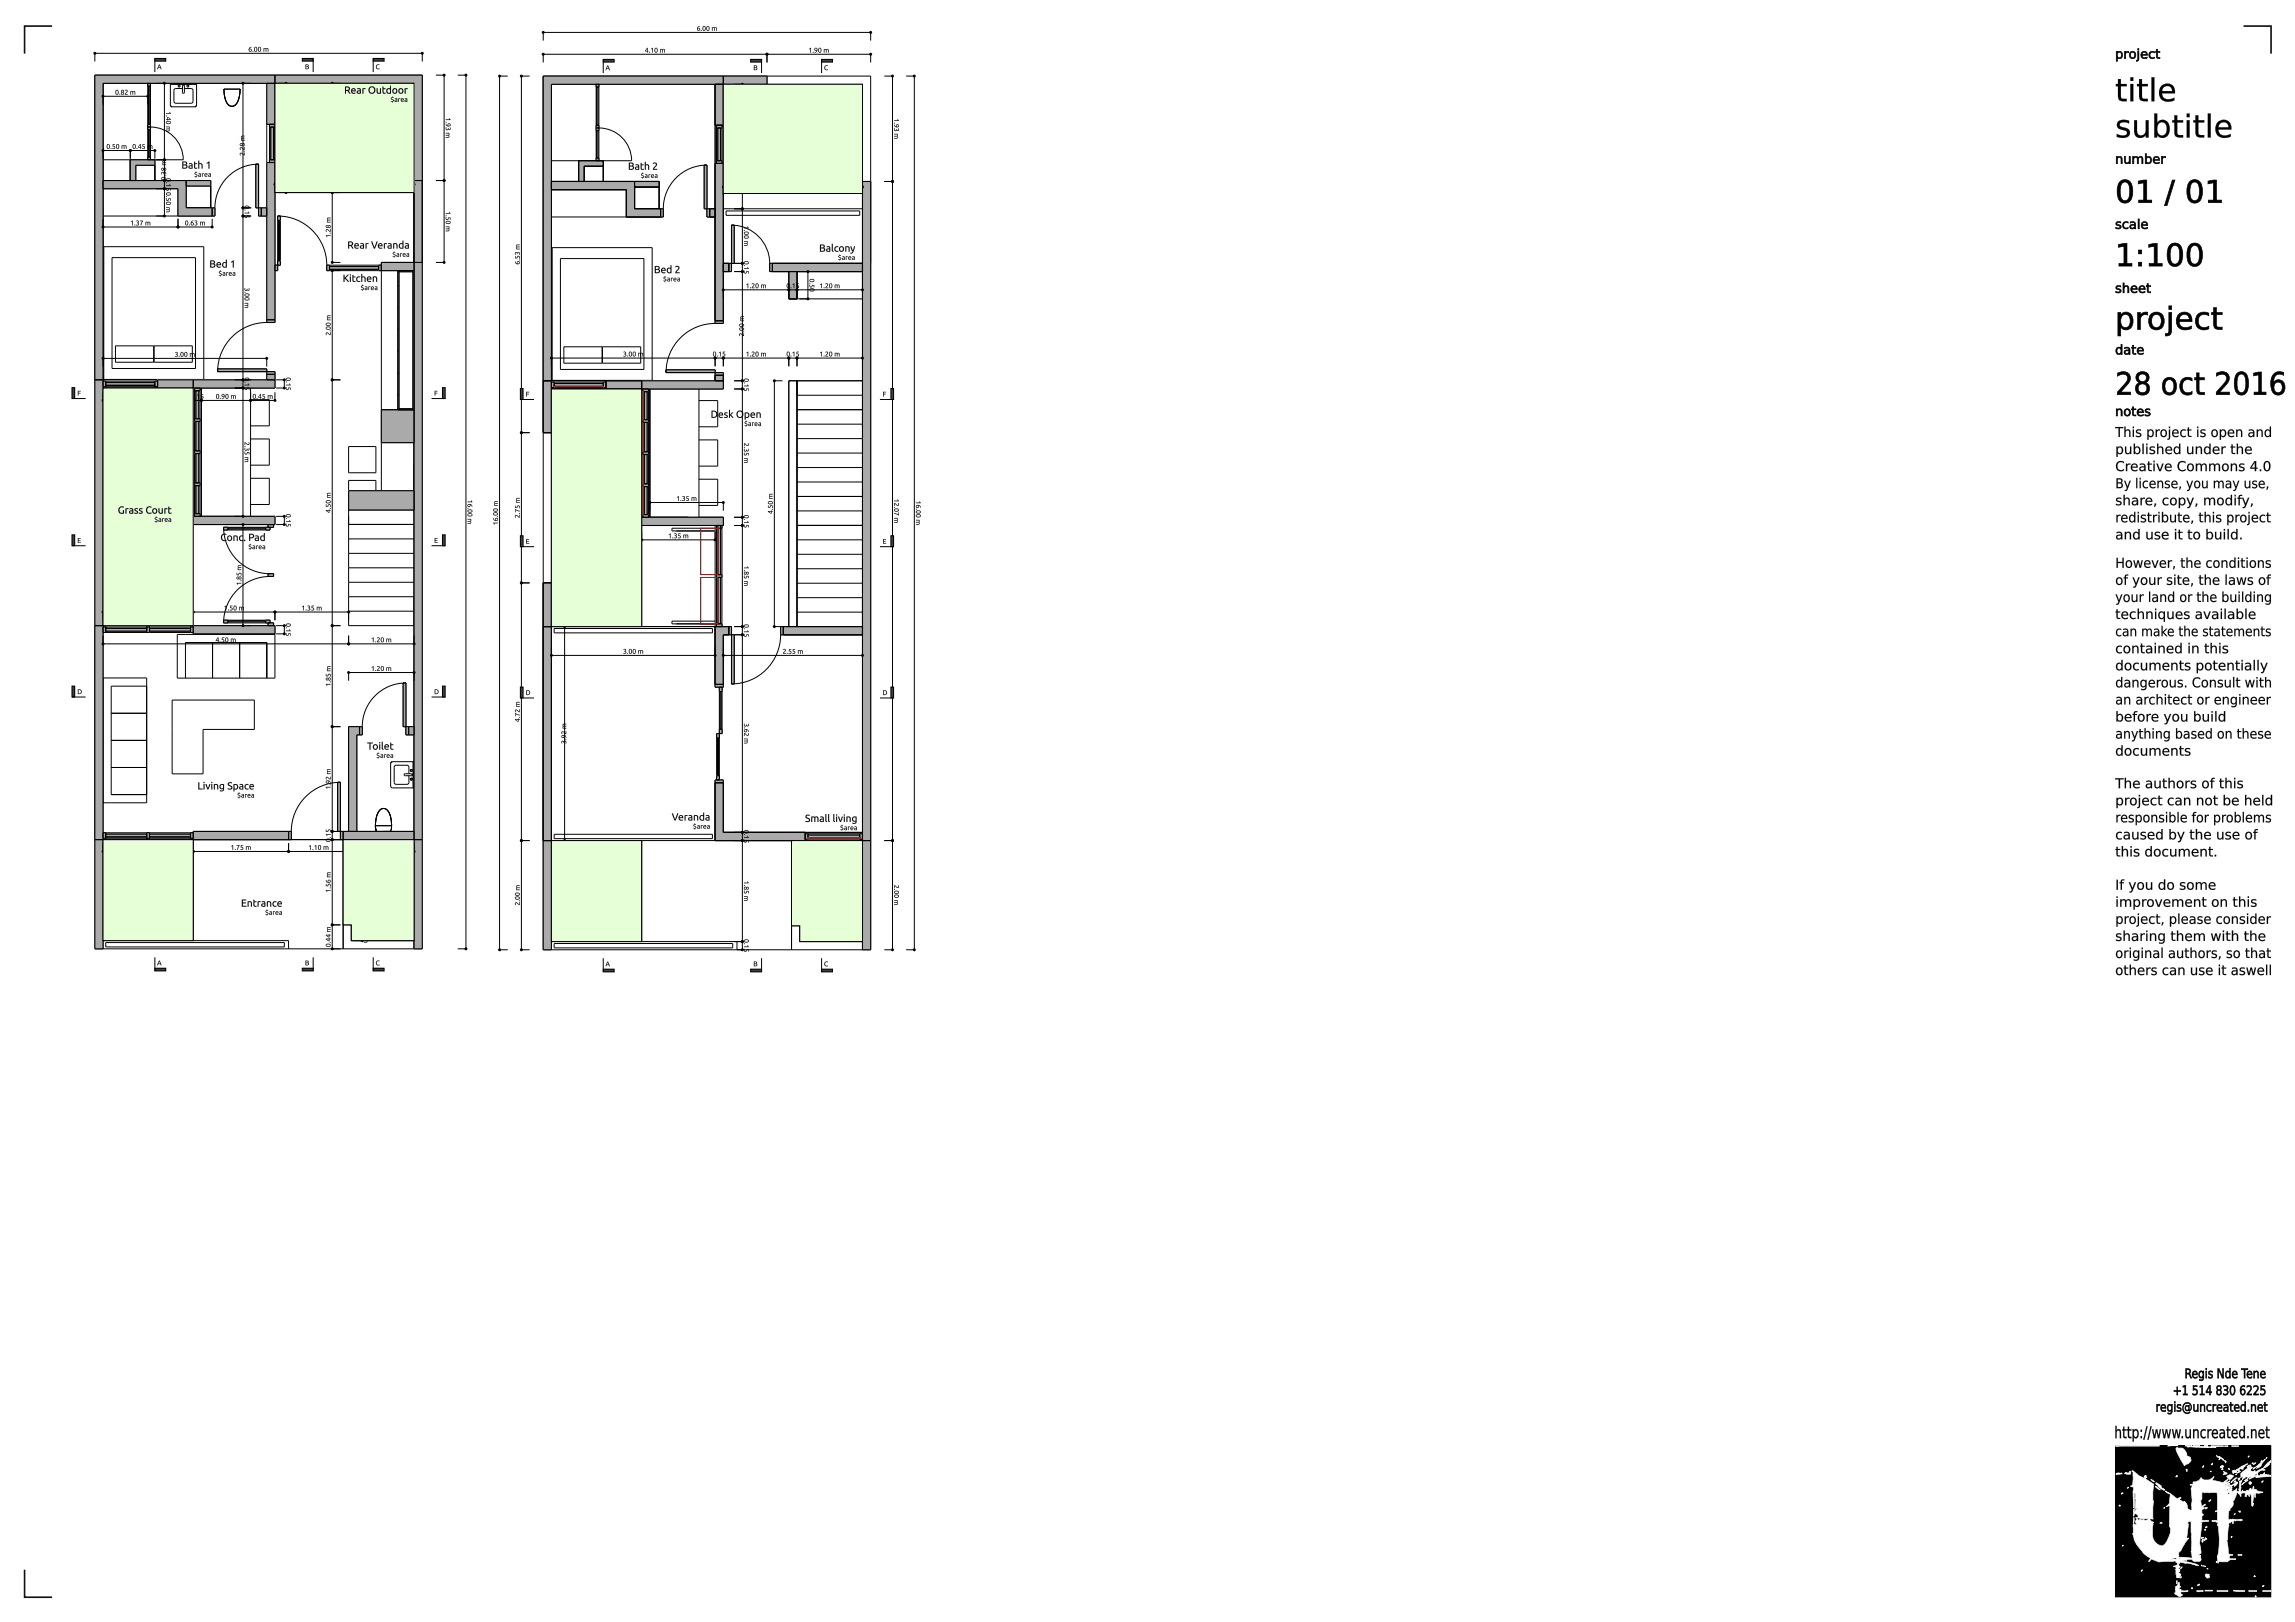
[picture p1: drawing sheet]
<svg xmlns="http://www.w3.org/2000/svg" width="841mm" height="594mm" viewBox="0 0 841 594" stroke-linecap="round" stroke-linejoin="round" font-family="sans-serif">
<path d="M775.3 529.5h56.8v55.4h-56.8z" fill="#000"/>
<path d="M775.3 529.5h56.8v55.4h-56.8z" fill="none" stroke="#000" stroke-width=".37"/>
<g fill="#fff">
<path d="M794.4 529.4v.3l3.7-.2v-.2l-1.9-.1zM775.3 529.4l.1 .4 2.1-.3 13.8 .2v-.3l-.5-.1zM800.9 529.4v.3h.8l.1 .4 8.2 .1v-.3l-1.1 .2-2.9-.4 .1-.3h-2.3v.2zM807.8 529.4v.3h1.2v-.3zM810.3 529.5v.3h2.3v-.3zM812.8 529.5v.3h2v-.3zM815.3 529.5v.3h1.1v-.3zM817.8 529.5v.3h2.5v-.3zM810.3 529.9v.3h1.7v-.3zM797.8 530.1a1.61 1.61 0 0 0 .2 2.3l2.5 4.4 .3-.4a2.01 2.01 0 0 0 2.1-1.9l-.4-.2 .2-.5-1.3-.6a2.65 2.65 0 0 0-3.3-2.8zM812.3 533.1l.2 .5 2.4 1.2v-.3l-1.6-1.1-.4 .1zM823.8 533.5l.2 .2 .2-.5zM830.6 533.8l-.2 .4zM813.4 534.3l-.3 .4 .4-.3zM826.8 537.2h.7l-.6 .6a3.1 3.1 0 0 0 2.4-2.2l.8-1.1zM830.6 536.2l-1.1 1.4 .8-.2 1.4-1-.2-.3 .7-.5v-.7zM815.2 535l.4 .8 .3-.4zM828.8 535l-.3 .4 .4-.3zM825.5 535.8l-.2 .3zM825.8 536.1l-.1 .3 .6-.2 .4-.4zM810.7 535.9l-.4 .6 .6-.3zM819.6 538.3l.8 .5 .3-1 1.3 .3 .2-.7 .5-.2-.2-.4 1-.4v-.3l-2.1 .9zM823.4 537.2l.6 .2 .7-.9h-.5zM813.7 537.1l-.1 .2 .3 .3h.5l.5-.6a.69 .69 0 0 0-1.2 .1zM807.5 536.8l-.3 .7 .4-.3zM821.5 539.4l-.4 .4v1.3l.9-.3-.3 1.3 1.3-1.2h.8l-.3 .9 1.1-.9 .7-.1-.9 .6v.4l2.3-1v.3h.4l5.1-.4v-.4l-2.5-.3 .2-.3-.1-.3-.7 .8-.7-.2-.2 .5h-.7l-.3-.8 .3-.4a2.17 2.17 0 0 1 2.2-.7l.4-.2-.9-.3 .2-.3-1.2 .4-1.7 1-.3-.1 .2-.5-.7 .5h-.7l-.5-1 .6-.1 .3-.5-.9 .3 .5-.8zM825.8 537.7l-.1 .4 .8-.8zM814.4 537.8l-.3 .5 .6-.2zM816.7 537.8l-.1 .2 .4 .3 .1-.2zM801.1 538.1l.1 .8h.3v-.8zM818 538.8l.3 .9 1-.8-.2 .5h.5v-1zM781.3 538.7v.3l.5 .1-.2 1.4h.3l-.3 .2v3.4l-.8 .1v.3h1l.1 .6-.3 1.1 .3 6.1h.2l.1-1.3v-5l.4 1-.1 1.9 .2 .1-.2 3.4 1.1 .2-.8 .2-.4 .9a.99 .99 0 0 0 .9 1.1l.2 .6h.6h-.4l.2 .4h-1.2l.3 .4 .9-.3 .4 .4h3l.1-.3-.1 .4h1.7v-6.7a11.5 11.5 0 0 1 .3-6.1l-3-1.9v-.5h.4l-.2-.9-.4 .4-.3-.1 .1 .9-1.9-.9-2.4-1.9zM810.2 538.8l-.3 .3h.4zM820 539.2v.3l1-.6zM778.8 539.3l-.2 .3a2.25 2.25 0 0 0 2.2 .1l-.2-.9-.2 .2 .1 .3-.5 .2 .2 .2zM814.9 538.9v.3l.4 .2v.3l-.6 .1 .2 .4 1.2-.4v-.3zM821.6 539.5l.5-.3-.3 .5zM775.5 539.7v.4l2.1-.3-.1-.3zM826.2 540.2l.9-.5-.3 .7-.6 .1zM819.6 539.8l-.3 .4zM816 540.8a1.06 1.06 0 0 0 1.1 1.1 1.06 1.06 0 0 0 1-1.1h.3v-.3l-.8-.3h-.7zM797.4 540.7l.1 .3 .5-.4-.3-.3zM783 556.5a1.03 1.03 0 0 0 .2 1.8l-1 .4-.3-.7-.3 .7 .3 2.7-.4 .3a15.4 15.4 0 0 0 6.6 9.1l-.7 1.1h.3l.6-.9 2.8 1.1 6.4-.2-.1 .3 .6 .1-.2 .9-1.2 .4v.2h1l-.3 1.1 .1 1.7 .2 1.2 .4-.2v.3l1 .1 .4-.2v-.3l-1.1 .1-.1-.3 1-.3-.4-.8-.6 .2 .6-.9v-.3l-.4 .5-.2-.3 .6-.4v-.3l-.6-.2 .7-.7-.4-.5v-.7h.2l-.2-.3 .2-.2 6.9 1.2a15.4 15.4 0 0 0-5.7-1.6l1.5-.2 .2-.3 1.8-.1 .5 .7 2.3 .1 .4-.5-.4-1.4h.3v-.3l-1.2-.2 .5-.2a.92 .92 0 0 0 .7-1.4l-.4-2.6 .8-7.5-1-.3 3.4-.3v-.3h-2.4v-1.7l.6-.4-.6-.5v-1.5l.8-.2v-.4h-.5l1-1-.2-.3-1.2 .8-.3-2.1 .4-.6v-2.1l.3-.6 .7 .5 4.6-.2 .1 6.7-.7 .1v.3l.7-.1v3.3h-2v.3l.7 .1 .3-.3 .6 .5 .4-.2 .6 1.3-.2 1.1 .3 5.3-.3 3.7-.4 1.1 .1 2.7h.3l.2-.6 3.1 .1 .8-.7h2.2v-.4h-2.5v-1.1l1.3-.1v-.4l-1.2-.1-.3-.3-.6-4.6 .3-.3 .5-6.3 .6 .1 .2-.6h.5v.8h.3v-1.1h3.3v-.3l-.7-.2h-3l-.3 .3-.3-.3-.8 .3v-2.8l.7-.8-.2-.5 1.1-1.1 .1-1.9 .5-.3 .9-2.7h.4l.2 .5 .5 .2 .3 .8v-1.3h1.6v1.3l.4 .1 .4-.9 .5 .1 .1 .6 .3 .1 .1-1.1 .6 1.1v3.3l.3 .3 .4-1-.3-.1 .5-3.5h.2v1.3h.3l.3-1.8 .8 .3 1.6-.4-1.8-.4-.6-.6-.7 .1-.3 .4v-1.6l-.3 1.6-.8-.8v.6l-.2-.4h-.3l-.1 .5-.4 .3-.2-.4-.5 .5h-.9l-.4-.5v.5h-.6v-3l.5-1.1-.4 .3h-.5l-.2 3.8-.9-.1 .1-1-1.2 .9-.9 .2 .4-.6v-.9l-.2-.2-.4 .3v.6l-.3 .2v-.9l-.5 .1 .8-1-1.7 1.2 1.4-1.5v-.3l-.6 .1-.9 .7-.3-.2 .7-.7h-.3v-.7l.7-.6-1.8 1.3-4-1 .7-1.4-1.4 1.1-.7 .2h-1.9v-.3l-.8-.5v.9l-.3-.3-.3 .5-1.6 .4-.5-.1-.2 .5h.3l-.4 .4h-.9v.3h.7l-.4 1.2 .4 4.5-.2 1.6 .1 2.2-1.6-.9-.2-1.7-.5-.4-.2 .1v-.6l-.4 .1 .1 .2-1.8-.9 .6-.6-.1-.3-.7 .3v.5l-4.1-2.7v.4l1.2 .5-.5 3.2-1.1 1.2 1.3-.4-.2 7.8 .4 .2a8.3 8.3 0 0 1-2.9 6.7 4 4 0 0 1-3.7-4l.2-3.8-.2-.5h.4v-.3l-1-.5-.2 .2-.4-.7-.2 .3-.7-.1-.1 .3-.4-.1-.2 .3-.4-.7-.8 .4-.1-.3-.6-.1-.4 .4-.4-.5zM816.1 543l-.1 .2 .7-.2 .4-.6zM818.1 542.2l.2 .3 1.4-1.2h-.4zM820.1 541.4l.3 .8 .4-.4v-.5zM822.6 542.2l.2 .2 .5-.5zM788.2 542l1.3 .7-.6-.5zM822.9 542.5l-.2 .3 1.1-.7zM819.1 542.4l-.4 .4h.3zM828.8 542.7l.1 .3 .5-.6zM817.8 542.5l-.2 .5 .4-.2zM818.4 543.6l.5 .8 .7-.5 .4-.9-.3 .2v-.5zM824.4 542.7l-.3 .6 .3 .3h.4l.3-.6zM821.6 543.6l.1 .2 .8-.8zM790.1 543.1l.1 .6 .3 .2a4 4 0 0 0 2.5 2l.3-.4-1.3-.6v-.7zM817.5 544.1l-.1 .5 .9-.8zM789.9 544.3l.3 .6 1.4 .8zM779.7 544.9l.1 .2 .2-.4zM815.9 545.5l.8-.1-.6 .8zM793.5 546.1l.6 .5zM816.4 546.6l.7 .5-.7 .3zM777.4 546.9v.3l.6-.2-.1-.3zM809.5 549.6l.1 .3 .6-.3v-.3zM776.5 551.4l.2 .3 .4-.2-.3-.2zM784.7 552.1h.4l-.7 .3zM793 552.1v.4l.3-.2zM808.2 552.2v.4h.4l.3-.3zM782.1 552.6l-.2 .3-.1 2.4 .4-.9zM786.9 552.8l.1 .2h-.3zM820.4 553.4l.3 .5h.3v-.5zM819 554.3l-.3 .5 .4-.3zM781.9 555.9v1.8l.2-.3v-1.5zM801.7 557.4l1.1-.2 .3-.4-.2 4.5 .3 .3v3.3l-.3 3.4 .4 2.4-5-.4 .1-1.2a.94 .94 0 0 1 .8-1l1.6-3.1 1.3-1.6-.7 .2 .6-5.2zM791.5 557.8l.8 .1-.2-.4zM784.9 558.2l.6-.3v.3zM812.6 558.2v.4l.4 .3-.1-.7zM808.3 559.3l-.1 .2 .6-.1v-.3zM808 560l-.1 .3 .3 .2 .1-.3zM787.4 560.3h.2v.5zM817.7 562.7v.5l.3-.3zM806.8 563v.5l.7-.2v-.3zM808.2 563.2v.3l-.5 .3v.5l1.1-.6zM807.2 563.8l-.3 .3 .1 .8 .3-.3zM777.9 566v.3l.2-.2zM820.1 569.3v.4h1.5v-.4zM795.7 571.2l1.8-.6 .2 .5h-1.3l-1 .4zM798.3 570.6l2.5 .2-2.6 .3zM794.1 571.5l.6-.1-.1 .2zM796.4 571.4l.7 .1zM812.1 572.1l.1 .2 .2-.3zM806.7 573.2l.3 .4zM807.4 573.5l.8 .3v-.2zM799.5 573.9l-.4 .6 .6-.5zM808.8 574.5l.3 .2v-.2zM784.9 575l-.2 .5 .5-.4zM808.3 576.5l-.2 .5 .5 .9 .7 .1 .4-.4-.1-1zM826.2 577l-.2 .5 .5-.1zM797.6 579v1h.2v-1zM798.5 579.5l-.8 1.5-.4 .1 .1 .8-.3 .2 .3 .8-.5 .6 .3 .5 1.7 .8 .8-.5v-.3l-.8-.4 .3-.1-.1-.5 2.7-.1v-.3l-2.8 .1 .3-.6-.7-.1v-.4l.6-.3-.4-.3zM805.3 580.5l.4 .2 .4-.5zM829.1 580.9v.3h.3l.3-.5zM803.2 581.5l-.1 .3 .2 .2 .2-.4zM808 582.4v.3h2.7v-.3zM818.6 582.4v.3l1.4 .2h2.5v-.3zM805.1 582.6v.3l.5 .1 1.7-.1v-.3zM812.5 582.6v.3h3.9v-.3zM824.1 582.6v.3h2.8v-.3zM829.2 582.6v.3h3v-.3zM826.4 584.6l.1 .4 .3-.2-.1-.3z"/>
<path d="M794.4 529.4v.3l1.5-.3 2.2 .1v-.2l-1.3 .1-.5-.2-.5 .2zM794.3 529.3l1.9-.2 .6 .2 1.4-.1v.4l-2.3-.1-1.6 .3zM775.3 529.4l.1 .4 2-.1 .2-.3v.3h3.2l.1-.3 .2 .3h10.2v-.3l-.5-.1-1.3 .2-3.3-.2zM775.2 529.3l11-.1 3.3 .2 1.3-.2 .6 .1v.5h-10.4l-.1-.3v.3h-3.3l-.1-.3v.3l-2.1 .1zM800.9 529.4v.3l1.1-.1-.3 .2 .1 .3 .5-.3 4.6 .4 .1-.3 .6 .3h2.4v-.3h-1l-.1 .3-2.9-.4 .1-.4h-2.3l.2 .3h-1l.1-.3zM800.8 529.3h2.4l-.1 .3h.7l-.1-.3h2.5v.5h-.2v-.2l1.4 .1 1.5 .4 .1-.3h1.1v.6h-2.5l-.6-.3v.3l-1.1-.3-3.5-.2-.7 .3-.2-.3 .2-.2-.9 .1zM807.8 529.4v.3h1.2v-.3zM807.7 529.3h1.4v.5h-1.4zM810.3 529.5v.3h2.3v-.3zM810.2 529.4h2.5v.5h-2.5zM812.8 529.5v.3h2v-.3zM812.7 529.4h2.2v.5h-2.2zM815.3 529.5v.3h1.1v-.3zM815.1 529.4h1.4v.5h-1.4zM817.8 529.5v.3h2.5v-.3zM817.7 529.4h2.7v.5h-2.7zM810.3 529.9v.3h1.7v-.3zM810.2 529.8h1.9v.6h-1.9zM797.7 530.2l-.2 .3a19.4 19.4 0 0 0 3.1 6.3l.1-.4a3.1 3.1 0 0 0 2.2-1.4l-.1-.5h-.5l.5-.5-1.5-.7 .1-.9-1.3-1.7-2-.2zM797.8 529.9l.3 .5a2.52 2.52 0 0 1 3.4 2l-.1 .8a1.17 1.17 0 0 1 1.5 .9l-.4 .2h.3l.2 .4a2.08 2.08 0 0 1-2.2 1.7l.1 .3-.5 .3-.6-1.2a11.4 11.4 0 0 1-2.5-5.3zM812.3 533.1a2.7 2.7 0 0 0 2.4 1.3l-.1 .4h.3v-.3l-1.6-1.1-.5 .3zM812.2 532.8l.7 .7 .4-.3 1.7 1.2v.5h-.5l.1-.4a2.14 2.14 0 0 1-2.4-1.7zM823.8 533.5l.2 .2 .2-.5zM823.7 533.5l.7-.4-.4 .7h-.3zM830.4 534.1l.4-.3-.3 .5zM830.6 533.7h.4l-.4 .6h-.5zM813.4 534.3l-.3 .4 .4-.3zM813 534.5l.6-.3-.3 .6h-.3zM826.8 537.1h.8v.3l-.7 .3a2.96 2.96 0 0 0 2.3-2.2l.9-1-3.2 2.8zM826.5 537.3l3.7-2.9-.9 1.2a3.3 3.3 0 0 1-2.5 2.4l.2-.6 .5-.2zM830.7 536.3l-1.2 1.3 2.2-1.2-.4-.3 .9-.5v-.7zM830.5 536.1l1.8-1.4v.9l-.8 .5 .3 .3a3.1 3.1 0 0 1-2.5 1.4zM815.2 535l.5 .7h-.2l.4-.3zM815 534.8h.5l.5 .6-.5 .6zM828.8 535l-.3 .4 .4-.3zM828.7 534.8h.3v.4l-.6 .3zM825.3 536l.4-.2-.4 .3zM825.5 535.6h.4l-.5 .6h-.4zM825.7 536.3l1-.5-.9 .6zM825.7 536l1-.4a.73 .73 0 0 1-.4 .7 .73 .73 0 0 1-.7 0zM810.7 536l-.4 .5 .6-.3zM810.7 535.7l.3 .6-.3 .3h-.5zM819.6 538.3l.9 .3 .1-.9 1.4 .4 .2-.8 .5-.1-.4-.4 1.3-.6-2.2 .8-.8 .8zM819.4 538.2l2-1.3 2.3-1v.5l-1.2 .4 .3 .5-.5 .2-.2 .7-1.4-.4a.7 .7 0 0 1-.3 1.1 .7 .7 0 0 1-1-.7zM823.4 537.2l.3 .3 .3-.6 .8-.3-.5 .2-.1-.3zM823.2 537.2l1.1-.8 .2 .3 .3-.5-.1 .7-.6 .1-.1 .5-.4 .1zM813.6 537.3l.3 .3h.5l.5-.6-.3-.3zM813.6 537l1-.4 .4 .6-.5 .6h-.7l-.4-.4zM807.5 536.8l-.3 .7 .4-.3zM807.4 536.7h.3v.5l-.6 .4zM821.1 539.8l.3 1.1-.3 .2 1-.4-.4 1.4 .6-.9 .4 .2-.1-.3 .4-.3h.9l-.4 1a1.39 1.39 0 0 1 1.9-1v.3l-.3-.2-.7 .5 .1 .4-.2-.1a2.58 2.58 0 0 1 2.6-.9l-.1 .4-.1-.2 .2 .1 .3-.4-.1 .4 5.1-.4v-.4l-.8 .1v-.2l.1 .3-1-.5-.3 .3-.7-.2 .4-.4-.1-.3-.7 .9-.7-.3-.1 .6h-.9l-.3-.9a2.02 2.02 0 0 1 2.6-1.1l.3-.3-.9-.1 .2-.5 .1 .2-1.1 .4-1.9 1.1 .1-.3-.4 .1 .3-.6-.8 .6-.1-.3h-.4l-.3 .5-.5-1.4 1.1-.5-1 .4 .3-.6h.3l-.2-.3 .2 .1zM821.4 539.3l1.6-1.3 2.1-1.2v.7l-.6 .3 .5-.4h.6l-.5 .6-.6 .1 .5 .5 .1 .5-.2-.1 .7-.2 .1 .3 .8-.7-.3 .7 .4-.2-.1 .3a4.8 4.8 0 0 1 3.1-1.5l-.4 .4h.7l.3 .4-.5 .2-.9-.3-1.6 1.3 .3 .8h.7l.1-.6 .8 .3 .7-1 .3 .5-.3 .4-.1-.2 .5 .3 .3-.3 .9 .4-.2-.4 .3 .4 .8-.1v.6l-5.3 .4v-.3l.2 .1-.2 .2h-.6l.3-.4-2.4 1.1v-.5l.8-.6-1.5 1.1h-.4l.5-1-.8 .2-.1 .6-.4-.4-.6 .8-.2-.1 .4-1.2-1 .4 .2-.4-.2-1zM825.7 538l.1 .1-.2-.1 .9-.7zM825.7 537.6l.9-.4a.92 .92 0 0 1-1.1 .9zM814.4 537.9l-.3 .4h.5l.1-.2zM814.1 538l.4-.3 .4 .4-.3 .3h-.6zM816.7 537.8l-.1 .2 .4 .3 .1-.2zM816.7 537.7l.6 .4-.2 .3-.7-.5zM801.1 538.1l.1 .8h.3v-.8zM800.9 538h.7v1h-.4zM818 538.9l.4 .8 .8-.9h.4l-.5 .6h.5l-.1-1 .1 .1-.7 .2v-.3zM817.9 538.7l1-.4 .2 .3 .6-.3v1.2h-.8l.4-.7-.5 .8-.6 .2zM781.3 538.7v.3h.6l-.3 1.5 .5-.1-.5 .3 .3 .5-.4 2.8 .4 .2h-1.1v.3l.8 .1 .2-.4 .2 .9-.4 1.1 .3 6.1h.2l.1-1.3-.2-5.1h.3l.1 .8 .3 .2v1.9l-.2 .1 .3 .1-.3 3.4 1.2 .1v.4l-.9-.1-.5 1.2 .3 .4 .7 .3 .2 .7 .7-.2v.3l-.5-.1 .4 .5-1.4-.1v.2l.3 .2 .9-.4 .4 .5h1.9l.1-.3 .2 .3h.8l-.1-.4h.3l-.1 .6-.1-.2 1.3-.1 .4 .2-.2-.6v-3.7l.4-2.3-.4-.7v-2.7l.5-2.8-3.1-1.8v-.7l.5 .1-.3-.3 .1-.6-.3 .5-.4-.2v1a10.3 10.3 0 0 1-4.2-2.8zM781.2 538.6h.5l2.3 2 1.9 .7-.2 .2-.1-1 .5 .2v-.4l.5-.1 .3 1.1-.6-.1v.5l3.1 1.9-.5 2.8v2.7l.4 .6-.4 2.4v3.7l.3 .7-.6-.2-1.6 .2 .4-.5v.4h-1l-.1-.2v.2h-2l-.4-.5-.9 .4-.4-.2v-.4h1.3l-.1 .2-.2-.6 .5 .1-.5-.1-.2 .3-.2-.7a1.18 1.18 0 0 1-1-1 1.18 1.18 0 0 1 .6-1.2l.8 .1-1.3-.4 .4-3.4h-.5l.4-.2v-1.8l-.4-.2-.1-.8 .2 5-.1 1.4h-.5l-.2-6.2 .4-.7-.3-1 .2 .1h-1.1v-.5h.9l-.2-.1 .4-2.8-.3-.5 .3-.3 .1 .2h-.4v-1.3l.3-.2-.6-.1zM809.9 538.9l.4 .2-.1-.3-.2 .3zM810.2 538.6l.2 .6h-.8zM820 539.2l.1 .3-.2-.1 1.1-.5zM819.9 539.2l1-.6 .2 .2v.3l-1.2 .6zM778.8 539.3l-.1 .4 1.8 .2 .3-.8-.3-.3 .1 .6-.6 .1h.3v.3zM778.8 539.2l1.4 .5h-.3v-.3l.6-.1-.3-.4 .5-.2 .3 .4v.6a1.79 1.79 0 0 1-2.5-.2zM814.9 538.9l.5 .4v.5h-.7l.2 .4 1.2-.4v-.3zM814.7 538.7l1.5 .8v.4l-1.4 .4-.2-.6h.7v-.3l-.5-.1zM821.5 539.5l.7-.4-.3 .7h-.5zM821.6 539.6l.2 .1 .3-.5zM775.6 539.7l-.1 .4 2.1-.3v-.2l-1 .3v-.4zM775.4 539.6l1.3-.2 .1 .3 .8-.4 .2 .6-2.3 .3zM826.1 540.1l1-.5a.67 .67 0 0 1-.1 .9 .67 .67 0 0 1-.9 0zM826.2 540.2l.1 .3 .8-.5v-.3zM819.3 540.1l.4-.3-.4 .4zM819.5 539.7h.5l-.6 .6h-.4zM816 540.8l1 1a1.01 1.01 0 0 0 1-1.1l.4 .1v-.3l-.8-.3zM815.9 540.7l.9-.6h.8l.9 .3v.5l-.4-.1a1.11 1.11 0 0 1-1.1 1.2 1.11 1.11 0 0 1-1.1-1.1zM797.4 540.7l.1 .3 .5-.4-.3-.3zM797.3 540.7l.4-.5 .4 .3-.6 .6h-.2zM783.2 556.4l-.6 .9 .2 .6 .5 .1v.4l-1.1 .5-.2-1-.4 .8 .4 2.8-.5 .2 .6 1.5a14.4 14.4 0 0 0 6.1 7.4l-.8 1.3h.3l.6-1.1 2.8 1.3 2.6-.4 3.9 .1-.2 .4h.7l-.2 1-1.3 .4v.2l1.1-.1v.4l-.3-.1 .2 .3-.3 .6 .2 .1-.1 1.6 .3 .3-.1 .9 .5-.5-.1 .6 .3-.3 .7 .4 .1-.3 .3 .1v-.3l-1.2 .3 .1-.3-.3-.2 1.2-.4-.3-.2 .3-.1-.4-.4-.7 .3v-.4l.7-.6-.1-.3h.2l-.6 .7-.2-.6 .7-.3v-.3h-.6l-.1-.5 .8-.5-.6-.4v-.8l.4 .1v-.3l-.5 .1 .5-.4 2.3 .6 .2-.3 1.5 .3 1 .5 1.1-.3-.5 .3 1.3 .4-1.4-.7-4.4-1v-.3h1.6l.3-.5h1.8l.4 .7 2.3 .2 .4-.5-.6-1.5 .5 .1v-.3l-1.3-.1v-.4l.9-.1 .5-.4-.7-3.4 .9-6.2-.1-1.2 .2-.1h-1.1v-.4l3.5-.2v-.3h-.5l-.2 .3-.1-.3-1.7 .1v-1.9l.7-.3-.7-.5v-1.6l.9-.1v-.4h-.6l1.1-1-.2-.3-1.3 .9-.4-2.2 .6-.6-.1-2.1 .3-.8 .8 .7 .1-.3h1.5l.1 .3 .1-.3h2.9l.1 6.9h-.8v.2l.8-.2v3.6l-2.1-.1v.3l.7 .1 .3-.4 .9 .6 .1-.4 .7 1.5-.3 1.1 .4 4a15.3 15.3 0 0 1-.7 6.2l-.1 .2 .4 .3-.4-.1 .1 2.2h.3l.1-.8 .8 .3h2.4l.7-.9 2.3 .2v-.4l-2.6 .1 .3-1-.4-.3h1.5v-.4l-.9 .1-.7-.5 .1-1.3-.7-3.3 .4-.3v-3.2l.2-1.4 .3-.8-.2-.1 .1-.9 .4 .2 .4-.7 .5 .2 .2-.4-.1 1.1h.3l-.1-1.3 .7 .3 .4-.4-.1 .4v-.2l1.8 .2 .6-.1v-.3l-.7-.2-.9 .3-1.5-.3-.2 .4-.1-.4h-.3l-.3 .5-.3-.5-.9 .5 .2-2.9-.3-.1 .4-.7 .5-.1-.3-.5 .9-.8 .5-1.1-.2-1.2 .5-.2 .9-2.8h.7l.1 .5 .6 .2 .1 .9-.2-1.6 .3 .4 1.5-.2 .3 .2-.3 1.2 .4 .1 .4-1.1 .6 .2 .3 .8-.1-1.3 .3 .1 .6 1.1-.1 3.4 .3 .3 .4-1h-.4l.5-3.7h.4l-.1 1.4h.3l-.1-1.1 .4-.9 .3 .5 .1-.2 .4 .2 1.6-.3-1.9-.4-.5-.4v-.3l-.4 .4-.2-.4-.1 .6h-.4l.3-.9-.2-.8-.2 1.7h-.3l.1-.4-.2 .1-.2-.6h-.3l.1 .7h-.4l.1-.5h-.3v.5l-.5 .4-.2-.5-.4 .6-.8-.2-.2 .3-.4-.7 .1 .6h-.8l.2-1.6-.2-.4 .2-.1-.2-1 .6-1.1-.4 .5-.1-.3-.4 .1 .1 1.3-.3 .8 .3 .5-.4 .3 .3 1-1.3-.1 .3-1.1-1.2 1-1.1 .2 .4-.8 .2 .1-.3-.5 .3-.4-.2-.2-.5 .6 .3 .4-.3-.1-.1 .3h-.3l.2-1-.8 .2 1-1.1 .1 .2-1.8 1.2a1.59 1.59 0 0 1 1.3-1.7h.2l-.1-.4-1.4 1-.5-.3 .8-.8 .1 .2h-.4v-.9l.7-.6 .1 .2-.3-.1-1.4 1.5-1.5-.6-2.8-.5 .8-1.5 .2 .1-1 .8-1.2 .5h-2l.1-.4-.5-.1v-.4h-.3l-.2 .6 .3 .1v.5l-.4-.6-.2 .6-.5-.1-1.1 .5-.4-.2-.4 .5 .6-.1-.6 .7-1-.2v.3l.9-.1-.2 1-.4 .3 .5 4.5-.3 1.6 .2 .6v1.8l-1.8-1-.2-1.7-.4-.5-.3 .4 .1-.9-.4 .1 .1 .3-2-1 .8-.6-.1-.3-.7 .3 .3 .1-.3 .2 .1 .3-4.2-2.8v.4l1.3 .4-.5 3.3-1.2 1.2v-.2l1.4-.3-.3 7.9 .3 .2 .2-.1v.6l-.1 1.8-.2 .2a4.8 4.8 0 0 1-3.1 4.4 4.4 4.4 0 0 1-3.4-4.2v-2.8l.3-1-.3-.6 .5 .1v-.3l-1-.5-.3 .5-.3-1-.1 .4-.3-.2-.5 .1v.4h-.4l-.1-.3-.3 .5-.2-.7-.3-.2-.7 .6-.1-.4-1 .3zM782.9 556.4l.4-.1 .4 .6 .4-.5 .7 .1v.4l.5-.5a.53 .53 0 0 1 .6 .2 .53 .53 0 0 1 .1 .6l.2-.5 .4 .3v-.4l.8 .2 .2-.4 .4 .2v.6l.2-.3 1.1 .6v.4l-.5-.1 .3 .5-.3 1 .1 2.8a4.6 4.6 0 0 0 2.1 3.7l1.1 .4 1.1-.7 2-3.7 .2-2.4-.5-.2 .3-7.8-1.6 .5 .2-.2a2.92 2.92 0 0 0 1.3-3.2l.1-.9 .3-.2-1.3-.5v-.5l1.3 .6 1.6 1.5 1.3 .6-.1 .1 .2-.4-.3-.1 .9-.5 .2 .5-.7 .6 1.9 .8-.1 .2v-.5h.4v.7l-.2-.1 .3-.1 .5 .4 .2 1.8 1.6 .9-.2-2.2 .3-1.6-.5-4.7 .5-1-.8 .2v-.6l1 .1 .3-.5 .1 .2h-.4l.3-.7 .5 .2 1.2-.6 .4 .2-.1-.3 .4-.3 .3 .4-.3-.3 .2-.7h.5v.3l.6 .1-.2 .3a3.6 3.6 0 0 0 3-.4l1.1-1v.5l-.7 1.3-.1-.2a7.7 7.7 0 0 1 4 1.1l1.5-1.4h.5l-.4 .7h-.5v.7l.6-.1-1 .8 .3 .2 .5-.7 .9-.3 .3 .7-1.7 1.2 1.2-1 .9-.2-1 1.2-.1-.2 .7-.2-.2 1.1 .1-.3 .2 .1-.2-.1 .2-.7 .5-.2 .2 .2-.3 .5 .3 .6-.3-.1-.2 .6 1.2-.5 1-.8-.2 1.2 .9 .1-.2-1 .4-.2-.3-.5 .3-.8-.1-1.3 .6-.3v.3l.5-.5-.6 1.3 .3 1-.3 .3 .3 .1-.3 1.6h.6l-.1-.8 .5 .8 .1-.2 .8 .2v-.4l.6-.2 .2 .5 .3-1h.6v.6l-.1-.7h.5l.1 .4 .3 .1-.1 .4a1.34 1.34 0 0 1 .5-1.7l.2 .9-.3 .8 .2-.5 .3-.1 .1 .3 .1-.3h.4l.4 .5 2 .5v.3l-1.7 .4-.4-.3-.1 .3-.3-.5-.3 .7 .1 1.2h-.5l.1-1.4h-.2l-.5 3.4h.4v.3l-.3 .9-.6-.3 .1-3.3-.6-1.2v1.3l-.4-.1-.1-.7-.5-.1-.3 1.1-.6-.3 .1-1.3-1.5 .3-.1-.3 .3 .8v.6h-.3l-.3-.3v-.6h-.3l-.4-.3v-.4h-.4v.8l-.8 1.9-.5 .3a2.49 2.49 0 0 1-1.2 3.1l.2 .5-.8 .7 .2 .1-.2 2.7 .8-.4 .3 .4 .2-.4h.4l.1 .3 .1-.3 .8 .3 1.7-.3 .8 .2v.5l-.7 .2-1.7-.3-.3 .5 .2-.5-.1 .3-.8-.3 .1 1.2h-.5l.1-.9-.1 .3-.4-.3-.2 .7-.6-.2-.1 .8 .3 .1-.4 1.4-.2 4-.4 .3 .5 1.7 .1 2.9 1.6 .3v.6h-1.4l.3 .1-.3 1 2.6-.1v.6l-2.3-.1-.7 .8h-2.5l-.7-.2-.1 .7h-.5l-.1-2.4h.2l-.1 .2-.1-.2v-.4a9.5 9.5 0 0 0 .6-4.8l.2-1.3-.4-4 .3-1.1-.6-1.3-.1 .3h-.4l-.5-.6-.2 .5-.9-.2v-.5l2.1 .1v-3.3l-.8 .3v-.6h.8l-.1-6.7h-2.8l-.1 .4-.1-.4h-1.5l-.1 .4-.7-.7-.3 .6 .1 2.1-.5 .6 .3 2.1 1.3-1 .2 .6-1.1 .7h.7v.7l-1 .1v1.5l.7 .4-.7 .5v1.7l1.6-.1 .1 .2 .1-.2h.7v.5l-3.5 .2 1.2 .2-.3 .3 .1 1.1-.8 6.2 .6 2.6a1.04 1.04 0 0 1-.2 1.2 1.04 1.04 0 0 1-1.2 .2l1.3 .3v.5h-.4l.1-.2 .4 1v.5l-.5 .6-2.3-.1-.5-.4v-.4l-1.7 .2-.2 .3h-1.6l4.8 1.2 1 .4v.4h-.4a.6 .6 0 0 1-.7 0 .6 .6 0 0 1-.2-.7l.1 .2-.8 .1-2.5-.7-.2 .2-2.5-.5h.3v.5h-.3l.1 .8 .4 .4-.3 .4-.5 .1 .7 .2v.5l-.7 .3 .3 .2h-.2l.6-.7v.6l-.7 .8 .6-.2 .5 .5-.3 .1 .3 .1-.1 .4-1 .3 1.3-.1v.5l-.4 .2-.8-.3-.4 .2 .1-.4-.5 .3 .1-.9-.3-.4 .1-1.6-.3-.1 .4-.5-.2-.5 .3-.1-1.1 .2v-.5l1.2-.4 .3-.8h-.7l.2-.4-.6-.2-.6 .3h-2.6a6.2 6.2 0 0 1-5.4-.9l-.5 .9h-.5l.8-1.3a6.1 6.1 0 0 1-3.2-2.4h.1a9.7 9.7 0 0 1-3.1-5.1l-.5-1.6 .5-.2-.4-2.8 .5-.8 .2 .9 .4-.4h.6l-.3-.1a1.13 1.13 0 0 1 0-1.8zM816 543.1l1.1-.7zM816 542.9l1.4-.7-.7 .9-.8 .2zM818.1 542.2l.2 .3 1.4-1.2h-.4zM818 542.2l1.2-1h.8l-1.7 1.5zM820.1 541.4l.3 .8 .4-.4v-.5zM820 541.3l1-.2v.7l-.6 .6zM822.5 542.2l.3 .2 .5-.5zM822.5 542.2l1.1-.5-.7 .8h-.5zM788.3 541.9l.9 .8h.3l-1.3-.6zM787.9 541.8l1.1 .3 .7 .7h-.6zM822.7 542.7l1.1-.6-1 .8zM822.8 542.4l1.1-.5-.3 .6-1.1 .5zM818.7 542.7l.3 .1 .3-.4-.5 .5zM819.1 542.2h.3v.4l-.4 .3h-.6zM828.8 542.7l.1 .3 .5-.6zM828.7 542.6l.8-.4-.6 1zM817.8 542.6l-.2 .4 .4-.2zM817.9 542.4l.2 .5-.6 .2zM818.4 543.6l.5 .8 1.1-1.2-.1-.2 .2 .1-.6 .2 .3-.3-.1-.3zM818.3 543.6l1.4-1.1 .2 .3-.1 .4 .3-.5a1.67 1.67 0 0 1-1.3 1.8zM824.4 542.7l-.3 .6 .3 .3h.4l.3-.6zM824 543.2a.62 .62 0 0 1 1.2 0 .62 .62 0 0 1-1.2 0zM821.6 543.6l.1 .2 .8-.8zM821.4 543.6l.8-.7h.6l-1.1 1h-.3zM790 543.2l.2 .5 .4 .1a4 4 0 0 0 2.5 2l.2-.3-1.4-.6 .1-.7-1.7-1.1zM790.1 543l2 1.2-.1 .7 1.4 .5-.3 .6a4.7 4.7 0 0 1-2.6-2l-.7-.8zM817.6 544.1l-.2 .5 .9-.8zM817.4 544.1l1.1-.4-.5 .7-.7 .3zM789.9 544.3l1.7 1.4zM789.8 544.2h.3l1.6 1.4v.2a2.07 2.07 0 0 1-1.9-1.3zM779.7 544.9l.1 .2 .1-.4 .1 .1zM779.6 544.8l.5-.2-.3 .6h-.2zM815.7 545.4l1.1-.2v.4l-.7 .8zM815.9 545.5l.2 .7 .6-.7zM793.5 546.1l.6 .5zM793.2 546h.6l.4 .7zM816.3 546.5l.7 .2 .3 .5-1 .4zM816.4 546.6v.8l.7-.3zM777.4 546.9v.3l.6-.2-.1-.3zM777.3 546.8l.6-.2 .2 .5-.8 .3zM809.5 549.6l.1 .3 .6-.3v-.3zM809.4 549.6l.9-.4v.5l-.7 .4h-.2zM776.5 551.4l.2 .3 .4-.2-.3-.2zM776.3 551.4l.6-.3 .3 .4-.6 .3zM784.6 552h.7l-.4 .5h-.7zM784.4 552.3l.4 .1 .3-.3h-.4l-.2 .4zM793 552.1v.4l.3-.2zM793 552h.4l-.4 .7-.2-.3zM808.2 552.2v.4h.4l.3-.3zM808.1 552h.9v.3l-.3 .4h-.6zM782.1 552.6l-.2 .3-.1 2.4 .4-.9-.4-1zM782 552.5h.3l-.3 1.1 .3 .8-.3 .9-.4 .1 .1-2.5zM786.9 552.7h.3v.4h-.7zM786.7 552.9l.3 .1v-.2l-.2 .3zM820.4 553.4l.3 .5h.3v-.5zM820.3 553.3h.8v.7h-.5zM819 554.3l-.3 .5 .4-.3zM818.9 554.2h.3v.4l-.6 .3zM781.9 555.9v1.8l.2-.3v-1.5zM781.7 555.8h.5v1.7l-.4 .4-.2-.3zM801.5 557.4l.6-.3 .7 .1 .2-.4 .1 .2-.2-.2 .4-.1-.4 .6v4l.4 .3-.2 1.3 .2 2-.1 3.3-.3 .1 .3 .2 .3 2.3-5.3-.3v-.7l.3 .1h-.3v-.8a1.05 1.05 0 0 1 1-1.1l1.5-3.1 1.3-1.6 .1 .1-.8 .3 .7-5.3-.4-.6 .3-.3zM801.8 557.3l.2 .2-.3 .3 .4 .6-.6 5.2-.2-.1 .9-.4v.4l-1.3 1.5-1.7 3.2-.5 .2-.4 1.3 .5-.1-.5 .2v.5h2.3l2.7 .4-.2-2.1-.4-.3 .4-.2 .1-3.2-.2-2 .2-1.3-.4-.3v-4l.2-.5 .2 .1-.3-.1h.4l-.5 .5-.6-.1-.4 .3zM791.5 557.8l.8 .1-.2-.4zM791.7 557.5l.4-.1 .3 .6h-1zM784.6 558.3l.5-.5h.5v.5zM784.9 558l.6 .2v-.3h-.3l-.2 .3zM812.6 558.2v.4l.4 .3-.1-.7zM812.5 558h.5l.1 1-.6-.3zM808.2 559.4h.6v-.3zM808.1 559.3l.8-.4v.6l-.8 .2zM807.9 560.2l.1 .3 .3-.2-.1-.3zM807.8 560.3a.35 .35 0 0 1 .7 0 .35 .35 0 0 1-.7 0zM787.3 560.2h.5v.9zM787.4 560.3l.2 .5v-.5zM817.6 562.9l.1 .3 .3-.5zM817.5 562.8l.6-.2-.4 .8zM806.8 563v.5l.7-.2v-.3zM806.7 562.9h.9v.5l-.9 .3zM808.2 563.2l.1 .4-.5 .3-.1 .4 1.1-.6zM808.1 563.1l.8 .6-1.2 .7-.2-.4 .7-.5zM807.2 563.8l-.3 .3 .1 .8 .3-.3zM807.1 563.7h.4v1l-.5 .4-.2-1zM777.9 566v.3l.2-.2zM777.8 565.9h.4l-.3 .6-.2-.3zM820.1 569.3v.4h1.5v-.4zM820 569.2h1.7v.6h-1.7zM795.6 571.1l2-.6 .3 .7-2.7 .4zM795.4 571.4l.2 .1 .8-.5h1.3l-.1 .2-.1-.6-1.4 .4-.6 .6zM798.2 570.5h.6l.2 .3 .1-.2h1.8v.4l-2 .1-.8 .3zM798.3 570.6v.5l-.1-.1 .6-.2h2l-1.6-.1-.2 .3-.2-.4zM794 571.4l.8-.2-.2 .5h-.6zM794.1 571.5l.5 .1 .1-.2zM796.3 571.2h1v.4h-1zM796.4 571.4l.7 .1zM812.2 571.9v.4l.2-.2zM812 572l.3-.3 .2 .4-.3 .4zM806.7 573.2l.3 .4zM806.6 573.1h.3l.3 .6h-.3zM807.4 573.5l.8 .3v-.2zM807.3 573.4l1 .1v.5l-.8-.2zM799.5 573.9l-.4 .6 .6-.5zM799.5 573.8h.3v.3l-.8 .5zM808.8 574.5l.3 .2v-.2zM808.5 574.4h.7v.4zM784.9 575l-.2 .5 .5-.4zM784.9 574.9h.4v.2l-.7 .5zM808.4 576.5l-.3 .5 .7 1 .9-.4-.3-.7 .2-.3zM808.3 576.4l1.5 .1-.3 .4 .4 .8-.6 .4a1.04 1.04 0 0 1-1.1-.5 1.04 1.04 0 0 1 .1-1.2zM826.1 577.1l-.1 .4 .5-.1zM826.2 576.9l.5 .5-.8 .2zM797.6 579v1h.2v-1zM797.5 578.9h.5v1.2h-.5zM798.5 579.5l-.7 1.6-.3-.2-.2 .2v.7l.2 .1-.4 .2 .4 .8-.6 .6 2 1.3 .8-.5v-.3l-.9-.3v-.3l.4 .1-.3-.6 1.5 .1 1.4-.1v-.2l-1.6 .2-.5-.3-.8 .2 .4-.7h-.6l-.3-.5 .8-.3-.5-.2-.1-.6h-.2l.3-.5zM798.4 579.4h.2l.2 .6-.1 .4-.1-.1 .2 .2v.5l.5 .3-.7 .3 .8 .4-.4 .7 .7-.3 .5 .3 1.7-.3v.6h-2.8l.2 .6h-.4l.9 .3v.4l-.8 .6-1.8-.8-.4-.6 .6-.6-.4-.8 .4-.2-.2-.8 .3-.4 .2 .3zM805.3 580.5l.1 .2 .7-.5zM805.1 580.4l.9-.3a.5 .5 0 0 1-.2 .7 .5 .5 0 0 1-.7-.3zM829.1 580.9v.3h.3l.3-.4zM829 580.8l.8-.3-.4 .8h-.4zM803.2 581.5l-.1 .3 .2 .2 .2-.4zM802.9 581.7a.36 .36 0 0 1 .7 0 .36 .36 0 0 1-.7 0zM808 582.4v.3h2.7v-.3zM807.9 582.3h3v.5h-3zM818.6 582.4v.3l1.4 .2h2.5v-.3zM818.4 582.3l4.2 .2v.5l-4.2-.2zM805.1 582.6v.3l.5 .1 1.7-.1v-.3zM804.9 582.5h2.6v.5l-1-.1-.9 .3-.7-.2zM812.5 582.6v.3h3.9v-.3zM812.3 582.5h4.2v.5h-4.2zM824.1 582.6v.3h2.8v-.3zM824 582.5h3.1v.5h-3.1zM829.2 582.6v.3h3v-.3zM829.1 582.5h3.2v.5h-3.2zM826.4 584.6l.1 .4 .3-.2-.1-.3zM826.2 584.7a.35 .35 0 0 1 .7 0 .35 .35 0 0 1-.7 0z"/>
</g>
<path d="M19.1 9.6h-10.1v10M822.2 9.6h10v10M9 574.9v10.1h10.1" fill="none" stroke="#000235" stroke-width=".61" stroke-linecap="butt"/>
<g fill="#000">
<path d="M775.5 18.8h.5v.4a1.27 1.27 0 0 1 2 .7 1.27 1.27 0 0 1-1.4 1.6l-.6-.5v1.4h-.5zM776.3 19.3a.93 .93 0 0 0-.4 1.2 .93 .93 0 0 0 1.3 .4 .96 .96 0 0 0 .2-1.2 .96 .96 0 0 0-1.1-.4zM778.5 18.8h.5v.4l.5-.4h.5v.4a.76 .76 0 0 0-1 .9v1.3h-.5zM781 19.4a.91 .91 0 0 0-.2 1.3 .91 .91 0 0 0 1.2 .2 .91 .91 0 0 0 .2-1.3 .91 .91 0 0 0-1.2-.2zM780.2 20.1a1.3 1.3 0 0 1 2.6 0 1.3 1.3 0 0 1-2.6 0zM783.4 18.8h.4v3l-.3 .5-.6 .1v-.3l.5-.4zM783.4 17.8h.4v.6h-.4zM784.9 19.2a1.2 1.2 0 0 1 1.4-.3 1.2 1.2 0 0 1 .6 1.3h-1.9a1.15 1.15 0 0 0 1.8 .7v.4a1.46 1.46 0 0 1-1.9-.2 1.46 1.46 0 0 1 0-1.9zM785.2 19.3l-.2 .6h1.5a.74 .74 0 0 0-.4-.7 .74 .74 0 0 0-.9 .1zM787.8 19.1l1.1-.3 .6 .1v.4a1 1 0 0 0-1.3 .2 1 1 0 0 0 0 1.3 1 1 0 0 0 1.3 .1v.4a1.4 1.4 0 0 1-1.8-.3 1.4 1.4 0 0 1 .1-1.9zM790.2 18.1h.5v.7h.8v.4h-.8v1.6l.8 .3v.3l-1.2-.3-.1-1.9h-.3v-.4h.3z"/>
<path d="M775.4 18.7h.7l-.1 .5a1.11 1.11 0 0 1 1.4-.4 1.11 1.11 0 0 1 .6 1.3 1.11 1.11 0 0 1-.6 1.4 1.11 1.11 0 0 1-1.4-.5l.1 1.5h-.7zM775.5 18.8v3.6h.5l-.2-1.8a1.03 1.03 0 0 0 1.5 .7 1.03 1.03 0 0 0 .4-1.5 .94 .94 0 0 0-.9-.9 .94 .94 0 0 0-1 .8l.2-.9zM776.4 19.3a.82 .82 0 0 0-.4 1.1 .82 .82 0 0 0 1.1 .4 .85 .85 0 0 0 .2-1 .85 .85 0 0 0-.9-.5zM776.2 19.2a1.02 1.02 0 0 1 1.3 .9 1.02 1.02 0 0 1-1.3 1 1.43 1.43 0 0 1 0-1.9zM778.4 18.7h.7v.5h-.2l.4-.4 .9-.1v.7l-.3-.1a.64 .64 0 0 0-.8 .8v1.5h-.7zM778.5 18.8v2.6h.5l-.2-1.3a.76 .76 0 0 1 .3-.9 .76 .76 0 0 1 .9 0v-.4l-.5 .1-.7 .8 .2-.9zM780.7 20.1a.8 .8 0 0 0 1.6 0 .8 .8 0 0 0-1.6 0zM780.9 19.3a.96 .96 0 0 1 1.5 .8 .96 .96 0 0 1-1.5 .8l-.3-.8zM780 20.1a1.45 1.45 0 0 1 2.9 0 1.45 1.45 0 0 1-2.9 0zM780.3 20.1a1.2 1.2 0 0 0 2.4 0 1.2 1.2 0 0 0-2.4 0zM783.3 18.7h.6v2.8a.83 .83 0 0 1-.2 .9 .83 .83 0 0 1-1 0v-.5l.6-.2zM783.4 18.8l.1 2.7a.45 .45 0 0 1-.1 .5 .45 .45 0 0 1-.5 .1l.1 .3 .7-.6 .1-3zM783.3 17.7h.6v.8h-.6zM783.4 17.8v.6h.4v-.6zM784.8 19.1a1.26 1.26 0 0 1 1.6-.3 1.26 1.26 0 0 1 .5 1.6l-1.8-.2a1.1 1.1 0 0 0 1.9 .5v.2a.97 .97 0 0 1-1.4 .7 1.51 1.51 0 0 1-.8-2.5zM785 19.2a1.35 1.35 0 0 0 0 1.8 1.35 1.35 0 0 0 1.8 .2v-.3l-.4 .3a.98 .98 0 0 1-1.1-.1 .98 .98 0 0 1-.3-1l1.8 .1a1.08 1.08 0 0 0-.5-1.2 1.08 1.08 0 0 0-1.3 .2zM785.3 19.4l-.3 .5h1.4a.62 .62 0 0 0-.4-.6 .62 .62 0 0 0-.7 .1zM785.2 19.3a.79 .79 0 0 1 .9-.2 .79 .79 0 0 1 .4 .9h-1.6zM787.7 19.1a1.49 1.49 0 0 1 1.9-.2v.6a.91 .91 0 0 0-1.3 0 .91 .91 0 0 0 0 1.3 .91 .91 0 0 0 1.3-.1v.2a.86 .86 0 0 1-.5 .8 .86 .86 0 0 1-1-.2 1.6 1.6 0 0 1-.4-2.4zM787.9 19.2a1.28 1.28 0 0 0-.1 1.7 1.28 1.28 0 0 0 1.6 .3l.1-.3a1.05 1.05 0 0 1-1.4 0 1.05 1.05 0 0 1 0-1.5 1.05 1.05 0 0 1 1.4-.1v-.4h-1.1zM790.1 18h.7l-.1 .8 1-.1v.6h-1l.1 1.6 .9 .1v.4a1.01 1.01 0 0 1-1.6-.8l.1-1.4-.4 .1v-.6l.4 .1zM790.2 18.1l.1 .9-.4-.2v.4l.4-.1 .1 1.9 1.1 .4v-.3h-.8l-.2-.5v-1.5l1 .1v-.4l-1 .2 .2-.9z"/>
<path d="M776.2 29h1v1.8h2.1v.8h-2.1l.1 4.3 .6 .3h1.4v.9h-1a1.73 1.73 0 0 1-2.1-2.1v-3.4h-.8v-.8h.8zM780.7 30.8h1v6.3h-1zM780.7 28.3h1v1.3h-1zM783.9 29h1v1.8h2.2v.8h-2.2l.2 4.3 .5 .3h1.5v.9h-1.1a1.73 1.73 0 0 1-2.1-2.1v-3.4h-.8v-.8h.8zM788.4 28.3h1.1v8.8h-1.1zM792 31.5a2.92 2.92 0 0 1 3.6-.6 2.92 2.92 0 0 1 1.4 3.3h-4.7a2.74 2.74 0 0 0 4.5 1.6v1l-.3 .1a3.5 3.5 0 0 1-4.4-.6 3.5 3.5 0 0 1-.4-4.4zM792.9 32l-.6 1.4h3.7a1.81 1.81 0 0 0-1.1-1.8 1.81 1.81 0 0 0-2 .4z"/>
<path d="M776.1 28.9h1.1v1.9l2.2-.1v.9h-2.2l.2 4.2 .5 .4h1.5v.9h-1.1a1.76 1.76 0 0 1-2.2-2.1l.1-3.4h-.8v-.9l.8 .1zM776.2 29v1.8h-.8v.8l.8-.1v3.5a1.69 1.69 0 0 0 2.1 2l1 .1v-.9h-1.4l-.6-.3-.1-4.4 2.1 .1v-.8h-2.1v-1.8zM780.7 30.7h1.1v6.4h-1.1zM780.7 30.8v6.3h1v-6.3zM780.7 28.3h1.1v1.4h-1.1zM780.7 28.3v1.3h1v-1.3zM783.9 28.9h1.1l-.1 1.9 2.2-.1v.9h-2.2l.2 4.2 .5 .4h1.5v.9h-1.1a1.76 1.76 0 0 1-2.1-2.1v-3.4h-.8v-.9l.8 .1zM783.9 29v1.8h-.8v.8l.8-.1v3.5a1.69 1.69 0 0 0 2.1 2l1.1 .1v-.9h-1.5l-.6-.3-.1-4.4 2.2 .1v-.8h-2.2v-1.8zM788.4 28.3h1.1v8.8h-1.1zM788.4 28.3v8.8h1.1v-8.8zM792 31.5a2.94 2.94 0 0 1 3.6-.6 2.94 2.94 0 0 1 1.4 3.3h-4.7a2.73 2.73 0 0 0 4.5 1.5v1.1a4.2 4.2 0 0 1-5.3-1.2 4 4 0 0 1 .5-4.1zM792.1 31.6a3.4 3.4 0 0 0-.3 4.4 3.4 3.4 0 0 0 4.4 .9l.6-.1v-1a2.74 2.74 0 0 1-4.6-1.7l4.8 .1a2.88 2.88 0 0 0-1.4-3.3 2.88 2.88 0 0 0-3.5 .7zM792.9 32l-.6 1.4h3.7a1.77 1.77 0 0 0-1.1-1.8 1.77 1.77 0 0 0-2 .4zM792.9 32a1.81 1.81 0 0 1 2.1-.4 1.81 1.81 0 0 1 1 1.8h-3.7z"/>
<path d="M775.5 57.3h.5v.4a.94 .94 0 0 1 1.1-.4 .94 .94 0 0 1 .6 1.1v1.5h-.4v-1.5a.67 .67 0 0 0-.7-.8 .67 .67 0 0 0-.6 .9v1.4h-.5zM778.5 57.3h.4v1.6a.67 .67 0 0 0 .7 .7 .67 .67 0 0 0 .6-.8v-1.5h.5v2.6h-.5v-.4a.94 .94 0 0 1-1.1 .4 .94 .94 0 0 1-.6-1zM781.5 57.3h.5v.4l1-.4a.63 .63 0 0 0 .5 .4 .63 .63 0 0 0 .6-.4 .89 .89 0 0 1 .9 .2 .89 .89 0 0 1 .3 .9v1.5h-.4v-1.5a.64 .64 0 0 0-.7-.8 .64 .64 0 0 0-.6 .9v1.4h-.4v-1.5a.64 .64 0 0 0-.7-.8 .64 .64 0 0 0-.5 .9v1.4h-.5zM786.9 57.7a.93 .93 0 0 0-.3 1.3 .93 .93 0 0 0 1.2 .4 .96 .96 0 0 0 .2-1.2 .96 .96 0 0 0-1.1-.5zM786.1 56.3h.5v1.4a1.27 1.27 0 0 1 2 .7 1.27 1.27 0 0 1-1.4 1.6l-.6-.5v.4h-.5zM789.3 57.6a1.2 1.2 0 0 1 1.5-.2 1.2 1.2 0 0 1 .6 1.3h-2a1.15 1.15 0 0 0 1.9 .7v.4a1.46 1.46 0 0 1-2-.2 1.46 1.46 0 0 1 0-2zM789.7 57.8l-.3 .6h1.6a.74 .74 0 0 0-.5-.7 .74 .74 0 0 0-.8 .1zM792.1 57.3h.4v.4l.5-.4h.6l-.1 .4a.76 .76 0 0 0-1 .9v1.3h-.4z"/>
<path d="M775.4 57.2h.7l-.1 .5a.99 .99 0 0 1 1.2-.5 .99 .99 0 0 1 .6 1.2v1.6h-.6v-1.6a.55 .55 0 0 0-.6-.7 .55 .55 0 0 0-.5 .8v1.5h-.7zM775.5 57.3v2.6h.5l-.2-1.4a.79 .79 0 0 1 .8-1 .79 .79 0 0 1 .8 .9l-.1 1.5h.4l-.1-1.5a.88 .88 0 0 0-.8-1 .88 .88 0 0 0-1 .7l.2-.8zM778.4 57.2h.6v1.7a.55 .55 0 0 0 .6 .6 .55 .55 0 0 0 .5-.7v-1.6h.7v2.8h-.7l.1-.5a.99 .99 0 0 1-1.2 .6 .99 .99 0 0 1-.6-1.2zM778.5 57.3l.1 1.6a.88 .88 0 0 0 .8 1 .88 .88 0 0 0 1-.8l-.2 .8h.5v-2.6h-.5l.2 1.5a.79 .79 0 0 1-.8 .9 .79 .79 0 0 1-.8-.8l.1-1.6zM781.4 57.2h.7l-.1 .5 .3-.4a.82 .82 0 0 1 1.3 .5 .97 .97 0 0 1 1.2-.6 .97 .97 0 0 1 .6 1.2v1.6h-.6v-1.6a.53 .53 0 0 0-.6-.7 .53 .53 0 0 0-.4 .8v1.5h-.7v-1.6a.53 .53 0 0 0-.6-.7 .53 .53 0 0 0-.4 .8v1.5h-.7zM781.5 57.3v2.6h.5l-.2-1.4a.76 .76 0 0 1 .7-1 .76 .76 0 0 1 .8 .9l-.1 1.5h.4l-.1-1.4a.76 .76 0 0 1 .7-1 .76 .76 0 0 1 .8 .9l-.1 1.5h.4l-.1-1.5a.84 .84 0 0 0-.7-1 .84 .84 0 0 0-1 .7 .86 .86 0 0 0-.8-.7 .86 .86 0 0 0-.9 .8l.2-.9zM787 57.8a.82 .82 0 0 0-.4 1.1 .82 .82 0 0 0 1.1 .4 .85 .85 0 0 0 .2-1 .85 .85 0 0 0-.9-.5zM786.8 57.6a1.02 1.02 0 0 1 1.3 1 1.02 1.02 0 0 1-1.3 1 1.43 1.43 0 0 1 0-2zM786 56.2h.7l-.1 1.5a1.11 1.11 0 0 1 1.4-.5 1.11 1.11 0 0 1 .6 1.4 1.11 1.11 0 0 1-.6 1.4 1.11 1.11 0 0 1-1.4-.5l.1 .5h-.7zM786.1 56.3v3.6h.5l-.1-.8a1.03 1.03 0 0 0 1.4 .7 1.03 1.03 0 0 0 .4-1.5 .94 .94 0 0 0-.9-.9 .94 .94 0 0 0-.9 .8l.1-1.9zM789.2 57.6a1.26 1.26 0 0 1 1.7-.3 1.26 1.26 0 0 1 .5 1.5l-1.8-.1a1.1 1.1 0 0 0 1.8 .5v.2a.97 .97 0 0 1-1.4 .7 1.51 1.51 0 0 1-.8-2.5zM789.4 57.7a1.35 1.35 0 0 0 0 1.8 1.35 1.35 0 0 0 1.8 .2l.1-.3-.4 .3a.98 .98 0 0 1-1.1-.1 .98 .98 0 0 1-.4-1l1.9 .1a1.08 1.08 0 0 0-.6-1.2 1.08 1.08 0 0 0-1.3 .2zM789.8 57.9l-.4 .5h1.4a.62 .62 0 0 0-.3-.6 .62 .62 0 0 0-.7 .1zM789.6 57.7a.79 .79 0 0 1 1-.1 .79 .79 0 0 1 .4 .9h-1.7zM792 57.2h.6v.5h-.2l.4-.4 .9-.1v.7l-.3-.1a.64 .64 0 0 0-.8 .8v1.4h-.6zM792.1 57.3v2.6h.4l-.1-1.3a.76 .76 0 0 1 .3-.9 .76 .76 0 0 1 .9 0v-.4l-.6 .1-.6 .8 .1-.9z"/>
<path d="M776.1 44.6a4.2 4.2 0 0 1 4.1-.4v1l-.9-.3a1.8 1.8 0 0 0-2.5 .8 1.57 1.57 0 0 0 1.7 1 1.89 1.89 0 0 1 2 2 1.89 1.89 0 0 1-2.1 1.8l-2.7-.4v-1l1.7 .5a1.32 1.32 0 0 0 1.4-.1 1.32 1.32 0 0 0 .6-1.3l-1-.5a2.21 2.21 0 0 1-2.6-2.4zM782.1 44h1v3.8a1.63 1.63 0 0 0 1.8 1.8 1.63 1.63 0 0 0 1.4-2v-3.6h1.1v6.4h-1.1v-1a2.29 2.29 0 0 1-2.7 1 2.29 2.29 0 0 1-1.5-2.5zM791.2 45.1a2.95 2.95 0 0 0 .7 4.5 2.25 2.25 0 0 0 2.1-3.2 1.68 1.68 0 0 0-1-1.5 1.68 1.68 0 0 0-1.8 .2zM789.5 41.6h1v3.4a2.51 2.51 0 0 1 2.9-1 2.51 2.51 0 0 1 1.7 2.6 2.86 2.86 0 0 1-.6 3 2.86 2.86 0 0 1-2.9 .8l-1.1-1v1h-1zM796.8 42.2h1.1v1.8h2.1v.8h-2.1l.1 4.3 .5 .4h1.5v.9h-1.1a1.73 1.73 0 0 1-2.1-2.1v-3.5h-.7v-.8h.7zM801.4 44h1v6.4h-1zM801.4 41.6h1v1.3h-1zM804.6 42.2h1v1.8h2.1v.8h-2.1l.1 4.3 .6 .4h1.4v.9h-1a1.73 1.73 0 0 1-2.1-2.1v-3.5h-.8v-.8h.8zM809.1 41.6h1v8.8h-1zM812.7 44.8a2.92 2.92 0 0 1 3.5-.6 2.92 2.92 0 0 1 1.5 3.2h-4.8a2.74 2.74 0 0 0 4.6 1.7v.9l-.3 .1a3.5 3.5 0 0 1-4.4-.5 3.5 3.5 0 0 1-.4-4.4zM813.6 45.3l-.6 1.3h3.7a1.81 1.81 0 0 0-1.1-1.7 1.81 1.81 0 0 0-2 .4z"/>
<path d="M776.1 44.6a4.2 4.2 0 0 1 4.1-.4v1.1l-1.2-.5a1.32 1.32 0 0 0-1.5 0 1.32 1.32 0 0 0-.6 1.3l1.6 .6a1.91 1.91 0 0 1 2.1 2 1.91 1.91 0 0 1-2.2 1.8l-2.7-.3v-1.2l1.7 .6a1.28 1.28 0 0 0 1.4-.1 1.28 1.28 0 0 0 .5-1.3l-1.7-.7a1.79 1.79 0 0 1-1.7-.9 1.79 1.79 0 0 1 .2-2zM776.1 44.7a1.87 1.87 0 0 0 0 2 1.87 1.87 0 0 0 1.9 .9h-.1a1.11 1.11 0 0 1 1.4 .5 1.11 1.11 0 0 1-.2 1.3l-1.7 .3-1.7-.6v1l1.7 .4a2.14 2.14 0 0 0 2.4-.5 2.14 2.14 0 0 0 .5-2.3l-1.3-.8a2.31 2.31 0 0 1-2.3-1.2 1.84 1.84 0 0 1 2.6-.9l.9 .4v-1l-1.5-.2a3 3 0 0 0-2.6 .7zM782 44h1.2v3.8a1.59 1.59 0 0 0 1.7 1.8 1.59 1.59 0 0 0 1.4-2v-3.6h1.1v6.4h-1.1v-1a2.31 2.31 0 0 1-2.7 1 2.31 2.31 0 0 1-1.6-2.5zM782.1 44v3.9a2.26 2.26 0 0 0 1.6 2.5 2.26 2.26 0 0 0 2.7-1.1l-.1 1.1h1.1v-6.4h-1.1l.1 3.6a1.67 1.67 0 0 1-1.5 2.1 1.67 1.67 0 0 1-1.8-1.9v-3.8zM791.3 45.2a2.91 2.91 0 0 0 .6 4.4 2.21 2.21 0 0 0 2-3.2 1.64 1.64 0 0 0-.9-1.5 1.64 1.64 0 0 0-1.7 .3zM791.2 45.1a1.89 1.89 0 0 1 2.2 0 1.89 1.89 0 0 1 .7 2.1 1.9 1.9 0 0 1-1.8 2.5 1.9 1.9 0 0 1-1.8-2.5l.1-1.2zM789.4 41.5h1.2l-.1 3.5a2.36 2.36 0 0 1 4.2 .2 3.5 3.5 0 0 1-2.2 5.4 2.06 2.06 0 0 1-2-1.2l.1 1h-1.2zM789.5 41.6v8.8h1v-1.1a2.46 2.46 0 0 0 2.9 1.1 2.46 2.46 0 0 0 1.6-2.6 2.82 2.82 0 0 0-.5-2.9 2.82 2.82 0 0 0-2.9-.8l-1.1 1v-3.5zM796.8 42.2h1.1v1.8h2.1v.9l-2.1-.1 .1 4.3 .6 .3h1.4v1h-1.1a1.76 1.76 0 0 1-2.1-2.1v-3.5l-.8 .1v-.9h.8zM796.8 42.2l.1 1.9-.8-.1v.8h.8v3.5a1.69 1.69 0 0 0 2 2l1.1 .1v-.9h-1.5l-.6-.4-.1-4.3h2.2v-.8l-2.2 .1 .1-1.9zM801.3 44h1.1v6.4h-1.1zM801.4 44v6.4h1v-6.4zM801.3 41.5h1.1v1.4h-1.1zM801.4 41.6v1.3h1v-1.3zM804.5 42.2h1.1v1.8h2.2v.9l-2.2-.1 .1 4.3 .6 .3h1.5v1h-1.1a1.76 1.76 0 0 1-2.2-2.1l.1-3.5-.8 .1v-.9h.8zM804.6 42.2v1.9l-.8-.1v.8h.8v3.5a1.69 1.69 0 0 0 2.1 2l1 .1v-.9h-1.4l-.6-.4-.1-4.3h2.1v-.8l-2.1 .1v-1.9zM809.1 41.5h1.1v8.9h-1.1zM809.1 41.6v8.8h1v-8.8zM812.7 44.8a2.94 2.94 0 0 1 3.6-.7 2.94 2.94 0 0 1 1.4 3.4l-4.8-.1a2.73 2.73 0 0 0 4.6 1.6v1a4.2 4.2 0 0 1-5.4-1.1 4 4 0 0 1 .6-4.1zM812.7 44.8a3.4 3.4 0 0 0-.2 4.5 3.4 3.4 0 0 0 4.4 .9l.6-.2v-.9a2.74 2.74 0 0 1-4.6-1.7h4.8a2.88 2.88 0 0 0-1.5-3.2 2.88 2.88 0 0 0-3.5 .6zM813.6 45.3l-.6 1.3h3.6a1.77 1.77 0 0 0-1-1.7 1.77 1.77 0 0 0-2 .4zM813.5 45.2a1.81 1.81 0 0 1 2.1-.4 1.81 1.81 0 0 1 1.1 1.9h-3.8z"/>
<path d="M777.7 67.2a6.1 6.1 0 0 0 .3 6.1 1.73 1.73 0 0 0 1.8-.2 1.73 1.73 0 0 0 .6-1.8 4.2 4.2 0 0 0-1.3-4.6h-.8zM776.9 66.5a2.76 2.76 0 0 1 3.1-.4 2.76 2.76 0 0 1 1.5 2.7 5 5 0 0 1-1.8 5.4 2.99 2.99 0 0 1-3.8-3.4 5.7 5.7 0 0 1 1-4.3zM783.6 66.3l3.1-.4v7.4h1.8v.9h-4.8v-.9h1.9v-6.3l-2 .4zM796.1 65.9h.9l-2.9 9.4h-.9zM803.2 67.2a6.1 6.1 0 0 0 .3 6.1 1.73 1.73 0 0 0 1.8-.2 1.73 1.73 0 0 0 .6-1.8 4.2 4.2 0 0 0-1.2-4.6h-.8zM802.4 66.5a2.76 2.76 0 0 1 3.1-.4 2.76 2.76 0 0 1 1.5 2.7 5 5 0 0 1-1.7 5.4 2.99 2.99 0 0 1-3.9-3.4 5.7 5.7 0 0 1 1-4.3zM809.1 66.3l3.1-.4v7.4h1.9v.9h-4.8v-.9h1.8v-6.3l-2 .4z"/>
<path d="M777.7 67.2a6.1 6.1 0 0 0 .3 6 1.62 1.62 0 0 0 1.8-.2 1.62 1.62 0 0 0 .5-1.7 4.1 4.1 0 0 0-1.2-4.5h-.8zM777.8 66.9a1.81 1.81 0 0 1 2 0 1.81 1.81 0 0 1 .7 1.9 4.6 4.6 0 0 1-1.1 4.7 1.87 1.87 0 0 1-2.5-2.2 5.8 5.8 0 0 1 .9-4.4zM776.8 66.4a2.88 2.88 0 0 1 3.2-.4 2.88 2.88 0 0 1 1.6 2.8 5.1 5.1 0 0 1-1.8 5.5 3.1 3.1 0 0 1-4.1-3.5 5.8 5.8 0 0 1 1.1-4.4zM777 66.6a6.2 6.2 0 0 0 .3 7.3 2.68 2.68 0 0 0 4.1-2.5 4.9 4.9 0 0 0-1.7-5.3l-1.5-.2zM783.5 66.2l3.3-.4-.1 7.5 1.9-.1v1.2h-5v-1.2l2 .1-.1-6.3 .1 .1-2.1 .4zM783.6 66.3v1.1l2.1-.6v6.6l-2-.1v.9h4.8v-.9l-1.9 .1 .1-7.5zM796 65.8h1.2l-3 9.6h-1.2zM796.1 65.9l-2.8 9.4-.1-.1 .9 .1 2.8-9.4 .1 .2zM803.3 67.2a6.1 6.1 0 0 0 .3 6 1.62 1.62 0 0 0 1.7-.2 1.62 1.62 0 0 0 .5-1.7 4.1 4.1 0 0 0-1.2-4.5h-.7zM803.3 66.9a1.81 1.81 0 0 1 2 0 1.81 1.81 0 0 1 .8 1.9 4.6 4.6 0 0 1-1.2 4.7 1.87 1.87 0 0 1-2.4-2.2 5.8 5.8 0 0 1 .8-4.4zM802.4 66.4a2.88 2.88 0 0 1 3.2-.4 2.88 2.88 0 0 1 1.6 2.8 5.1 5.1 0 0 1-1.9 5.5 3.1 3.1 0 0 1-4-3.5 5.8 5.8 0 0 1 1.1-4.4zM802.5 66.6a6.2 6.2 0 0 0 .4 7.3 2.68 2.68 0 0 0 4-2.5 4.9 4.9 0 0 0-1.7-5.3l-1.5-.2zM809 66.2l3.4-.4-.2 7.5 2-.1v1.2h-5v-1.2l1.9 .1-.1-6.3 .2 .1-2.2 .4zM809.1 66.3v1.1l2.1-.6v6.6l-1.9-.1v.9h4.8v-.9l-2 .1 .1-7.5z"/>
<path d="M776.3 89.6l3.1-.4v7.3h1.9v1h-4.8v-1h1.8v-6.3l-2 .4zM783.7 96h1.1v1.5h-1.1zM783.7 91.6h1.1v1.4h-1.1zM787.4 89.6l3.1-.4v7.3h1.9v1h-4.8v-1h1.8v-6.3l-2 .4zM796 90.4a6.1 6.1 0 0 0 .3 6.1 1.73 1.73 0 0 0 1.8-.2 1.73 1.73 0 0 0 .6-1.8 4.2 4.2 0 0 0-1.3-4.6h-.8zM795.2 89.7a2.76 2.76 0 0 1 3.1-.4 2.76 2.76 0 0 1 1.5 2.7 5 5 0 0 1-1.8 5.4 2.99 2.99 0 0 1-3.8-3.4 5.7 5.7 0 0 1 1-4.3zM803.2 90.4a6.1 6.1 0 0 0 .3 6.1 1.73 1.73 0 0 0 1.9-.2 1.73 1.73 0 0 0 .5-1.8 4.2 4.2 0 0 0-1.2-4.6h-.8zM802.5 89.7a2.76 2.76 0 0 1 3-.4 2.76 2.76 0 0 1 1.6 2.7 5 5 0 0 1-1.8 5.4 2.99 2.99 0 0 1-3.9-3.4 5.7 5.7 0 0 1 1.1-4.3z"/>
<path d="M776.2 89.5l3.4-.5-.2 7.5 2-.1v1.2h-5v-1.2l1.9 .1-.1-6.3 .2 .1-2.2 .4zM776.3 89.6v1l2.2-.6v6.6l-2-.1v1h4.8v-1l-2 .1 .1-7.4zM783.5 95.9h1.5v1.7h-1.5zM783.7 96v1.5h1.1v-1.5zM783.5 91.4h1.5v1.7h-1.5zM783.7 91.6v1.4h1.1v-1.4zM787.3 89.5l3.3-.5-.1 7.5 2-.1v1.2h-5v-1.2l1.9 .1-.1-6.3 .1 .1-2.1 .4zM787.4 89.6v1l2.1-.6v6.6l-1.9-.1v1h4.8v-1l-2 .1 .1-7.4zM796.1 90.5a6.1 6.1 0 0 0 .2 5.9 1.62 1.62 0 0 0 1.8-.2 1.62 1.62 0 0 0 .5-1.7 4.1 4.1 0 0 0-1.2-4.4h-.7zM796.1 90.1a1.81 1.81 0 0 1 2 0 1.81 1.81 0 0 1 .7 2 4.6 4.6 0 0 1-1.1 4.6 1.87 1.87 0 0 1-2.5-2.1 5.8 5.8 0 0 1 .9-4.5zM795.1 89.6a2.88 2.88 0 0 1 3.2-.4 2.88 2.88 0 0 1 1.6 2.8 5.1 5.1 0 0 1-1.8 5.5 3.1 3.1 0 0 1-4-3.5 5.8 5.8 0 0 1 1-4.4zM795.3 89.8a6.2 6.2 0 0 0 .4 7.3 2.68 2.68 0 0 0 4-2.5 4.9 4.9 0 0 0-1.7-5.3l-1.5-.1zM803.3 90.5a6.1 6.1 0 0 0 .3 5.9 1.62 1.62 0 0 0 1.7-.2 1.62 1.62 0 0 0 .5-1.7 4.1 4.1 0 0 0-1.2-4.4h-.7zM803.3 90.1a1.81 1.81 0 0 1 2.1 0 1.81 1.81 0 0 1 .7 2 4.6 4.6 0 0 1-1.2 4.6 1.87 1.87 0 0 1-2.4-2.1 5.8 5.8 0 0 1 .8-4.5zM802.4 89.6a2.88 2.88 0 0 1 3.2-.4 2.88 2.88 0 0 1 1.6 2.8 5.1 5.1 0 0 1-1.9 5.5 3.1 3.1 0 0 1-4-3.5 5.8 5.8 0 0 1 1.1-4.4zM802.5 89.8a6.2 6.2 0 0 0 .4 7.3 2.68 2.68 0 0 0 4-2.5 4.9 4.9 0 0 0-1.7-5.3l-1.4-.1z"/>
<path d="M775.6 81.3l1.2-.1 .4 .1v.4l-.2-.1a.58 .58 0 0 0-.8-.2 .58 .58 0 0 0-.2 .8h.1a.92 .92 0 0 1 1.2 1.1 .92 .92 0 0 1-1.5 .5l-.5-.1v-.4l.7 .2a.53 .53 0 0 0 .9-.3 .53 .53 0 0 0-.8-.6 .73 .73 0 0 1-.7-.4 .73 .73 0 0 1 .2-.9zM778.2 81.5l1.1-.3 .6 .1v.4a1 1 0 0 0-1.4 .1 1 1 0 0 0 0 1.4 1 1 0 0 0 1.4 .1v.4a1.4 1.4 0 0 1-1.9-.3 1.4 1.4 0 0 1 .2-1.9zM781 82.7a.68 .68 0 0 0 .7 .8 .68 .68 0 0 0 .5-1zM780.6 81.3h.2a1.22 1.22 0 0 1 1.8 1v1.5h-.4v-.4a.91 .91 0 0 1-1.1 .5 .91 .91 0 0 1-.6-1.1 .91 .91 0 0 1 1.1-.6h.6a.89 .89 0 0 0-.6-.8 .89 .89 0 0 0-1 .3zM783.5 80.2h.4v3.6h-.4zM785 81.5a1.2 1.2 0 0 1 1.4-.2 1.2 1.2 0 0 1 .6 1.3h-1.9a1.15 1.15 0 0 0 1.9 .7v.4a1.46 1.46 0 0 1-2-.2 1.46 1.46 0 0 1 0-2zM785.4 81.7l-.3 .6h1.5a.74 .74 0 0 0-.4-.8 .74 .74 0 0 0-.8 .2z"/>
<path d="M775.6 81.3l.8-.3a.71 .71 0 0 1 .7 .2 .71 .71 0 0 1 .2 .7l-.3-.2a.56 .56 0 0 0-.6-.2 .56 .56 0 0 0-.4 .5l.3 .3a.93 .93 0 0 1 1.2 1 .93 .93 0 0 1-1.4 .7l-.9-.2v-.7l.5 .2a.56 .56 0 0 0 .6 .2 .56 .56 0 0 0 .4-.6l-.6-.3a.76 .76 0 0 1-.8-.4 .76 .76 0 0 1 .3-.9zM775.7 81.4a.66 .66 0 0 0-.1 .8 .66 .66 0 0 0 .7 .4v.1a.56 .56 0 0 1 .7 .6 .56 .56 0 0 1-.9 .3l-.8-.3v.4h.5a.78 .78 0 0 0 1.1 0 .78 .78 0 0 0 0-1.1l-.4-.3a.58 .58 0 0 1-.8-.2 .58 .58 0 0 1 .2-.7 .58 .58 0 0 1 .7 0l.6 .2-.1 .1 .1-.4zM778.1 81.4a1.49 1.49 0 0 1 1.9-.1v.6a.91 .91 0 0 0-1.3-.1 .91 .91 0 0 0 0 1.4 .91 .91 0 0 0 1.3-.1v.2a.86 .86 0 0 1-.6 .8 .86 .86 0 0 1-.9-.2 1.6 1.6 0 0 1-.4-2.5zM778.3 81.6a1.28 1.28 0 0 0-.1 1.7 1.28 1.28 0 0 0 1.6 .3l.1-.3a1.05 1.05 0 0 1-1.5-.1 1.05 1.05 0 0 1 0-1.4 1.05 1.05 0 0 1 1.5-.1v-.4h-1.1zM781.1 82.7a.54 .54 0 0 0 .6 .7 .54 .54 0 0 0 .4-.8zM780.9 82.6l1.3-.2a.76 .76 0 0 1-.4 1.2 .76 .76 0 0 1-.9-1zM780.5 81.2l.7-.2a1.19 1.19 0 0 1 1.6 1.3v1.6h-.7l.1-.5a1.01 1.01 0 0 1-1.3 .5 1.01 1.01 0 0 1-.5-1.3 1.01 1.01 0 0 1 1.2-.6l.5 .2a.88 .88 0 0 0-.7-.7 .88 .88 0 0 0-.9 .4zM780.6 81.3v.4a.86 .86 0 0 1 1-.3 .86 .86 0 0 1 .6 .9h-.6a.8 .8 0 0 0-1 .5 .8 .8 0 0 0 .5 1 .8 .8 0 0 0 1-.5l.2-.3-.1 .8h.4l-.1-1.5a1.14 1.14 0 0 0-.6-1 1.14 1.14 0 0 0-1.2 .1zM783.4 80.1h.7v3.8h-.7zM783.5 80.2v3.6h.4v-3.6zM784.9 81.4a1.26 1.26 0 0 1 1.6-.2 1.26 1.26 0 0 1 .5 1.5l-1.8-.1a1.1 1.1 0 0 0 1.9 .5v.2a.97 .97 0 0 1-1.4 .7 1.51 1.51 0 0 1-.8-2.6zM785.1 81.6a1.35 1.35 0 0 0 0 1.8 1.35 1.35 0 0 0 1.8 .2l.1-.3-.5 .3a.98 .98 0 0 1-1-.1 .98 .98 0 0 1-.4-1l1.8 .1a1.08 1.08 0 0 0-.5-1.2 1.08 1.08 0 0 0-1.3 .2zM785.4 81.8l-.3 .5h1.4a.62 .62 0 0 0-.4-.6 .62 .62 0 0 0-.7 .1zM785.3 81.6a.79 .79 0 0 1 1-.2 .79 .79 0 0 1 .3 1h-1.6z"/>
<path d="M776.1 114.5h1.1v.9a2.47 2.47 0 0 1 2.8-1 2.47 2.47 0 0 1 1.7 2.6 2.79 2.79 0 0 1-.7 3 2.79 2.79 0 0 1-3 .6l-.8-.9v3.3h-1.1zM777.9 115.5a2.91 2.91 0 0 0 .6 4.4 2.22 2.22 0 0 0 2.1-3.2 1.66 1.66 0 0 0-1-1.4 1.66 1.66 0 0 0-1.7 .2zM783.4 114.5h1v.9a2.4 2.4 0 0 1 2.6-1v1l-.2-.1a1.81 1.81 0 0 0-2.4 2.1v3.3h-1zM789.2 115.5a2.84 2.84 0 0 0 .7 4.4 2.42 2.42 0 0 0 1.8-3.8 1.63 1.63 0 0 0-2.5-.6zM788.1 115.2a2.96 2.96 0 0 1 3.7-.5 2.96 2.96 0 0 1 1.3 3.5 2.91 2.91 0 0 1-3.5 2.6 2.91 2.91 0 0 1-2.2-3.8zM794.8 114.5h1v6.3a1.88 1.88 0 0 1-2.3 2.2v-.8a1.04 1.04 0 0 0 1.1-.3 1.04 1.04 0 0 0 .2-1.1zM794.8 112h1v1.3h-1zM798.3 115.2a2.88 2.88 0 0 1 3.5-.6 2.88 2.88 0 0 1 1.5 3.2h-4.7a2.68 2.68 0 0 0 4.4 1.6v1l-.2 .1a3.5 3.5 0 0 1-4.4-.6 3.5 3.5 0 0 1-.4-4.3zM799.2 115.7l-.6 1.3h3.7a1.78 1.78 0 0 0-1.1-1.7 1.78 1.78 0 0 0-2 .4zM805.4 115.2a3.8 3.8 0 0 1 4-.5v.9a2.43 2.43 0 0 0-3.1 0 2.43 2.43 0 0 0-.5 3.2 2.51 2.51 0 0 0 3.6 .7v.9a3.4 3.4 0 0 1-4.4-.8 3.4 3.4 0 0 1 .4-4.4zM811.2 112.7h1v1.8h2.1v.7h-2.1l.1 4.3 .6 .3h1.4v.9h-1a1.7 1.7 0 0 1-2.1-2.1v-3.4h-.7v-.7h.7z"/>
<path d="M775.6 104.8l1.2-.2 .4 .1v.4l-.2-.1a.58 .58 0 0 0-.8-.2 .58 .58 0 0 0-.2 .8l.1 .1a.92 .92 0 0 1 1.2 1 .92 .92 0 0 1-1.5 .6l-.5-.2v-.4l.7 .2a.53 .53 0 0 0 .9-.3 .53 .53 0 0 0-.8-.5 .73 .73 0 0 1-.7-.5 .73 .73 0 0 1 .2-.8zM778 103.6h.4v1.4a.94 .94 0 0 1 1.1-.4 .94 .94 0 0 1 .7 1.1v1.5h-.5v-1.5a.67 .67 0 0 0-.7-.8 .67 .67 0 0 0-.6 .9v1.4h-.4zM781.2 105a1.2 1.2 0 0 1 1.4-.3 1.2 1.2 0 0 1 .6 1.3h-1.9a1.15 1.15 0 0 0 1.8 .7v.4a1.46 1.46 0 0 1-1.9-.2 1.46 1.46 0 0 1 0-1.9zM781.5 105.1l-.2 .6h1.5a.74 .74 0 0 0-.4-.7 .74 .74 0 0 0-.9 .1zM784.1 105a1.2 1.2 0 0 1 1.4-.3 1.2 1.2 0 0 1 .6 1.3h-1.9a1.15 1.15 0 0 0 1.8 .7v.4a1.46 1.46 0 0 1-1.9-.2 1.46 1.46 0 0 1 0-1.9zM784.4 105.1l-.2 .6h1.5a.74 .74 0 0 0-.4-.7 .74 .74 0 0 0-.9 .1zM786.8 103.9h.5v.7h.8v.4h-.8v1.6l.8 .3v.3l-1.2-.3-.1-1.9h-.3v-.4h.3z"/>
<path d="M776 114.3h1.3l-.1 1.1a2.43 2.43 0 0 1 2.6-1.2 2.43 2.43 0 0 1 1.9 2.3 3.2 3.2 0 0 1-2.9 4.4 1.74 1.74 0 0 1-1.6-1.2l.1 3.5h-1.3zM776.1 114.5v8.5h1.1l-.2-3.7a2.36 2.36 0 0 0 2.8 1.3 2.36 2.36 0 0 0 1.7-2.5 2.7 2.7 0 0 0-.5-2.8 2.7 2.7 0 0 0-2.7-.7l-1.3 1.2 .2-1.3zM777.9 115.6a2.8 2.8 0 0 0 .6 4.2 2.11 2.11 0 0 0 1.9-3 1.54 1.54 0 0 0-.8-1.4 1.54 1.54 0 0 0-1.7 .2zM777.8 115.4a1.94 1.94 0 0 1 2.2 .1 1.94 1.94 0 0 1 .8 2.1 1.95 1.95 0 0 1-1.9 2.5 1.95 1.95 0 0 1-1.9-2.5l.2-1.3zM783.2 114.3h1.3l-.1 1.1a2.1 2.1 0 0 1 2.7-1v1.2a1.7 1.7 0 0 0-1.9 0 1.7 1.7 0 0 0-.7 1.8v3.4h-1.3zM783.4 114.5v6.2h1l-.1-3.3a1.82 1.82 0 0 1 .7-1.9 1.82 1.82 0 0 1 2-.1v-1h-.5a2.19 2.19 0 0 0-2.2 1.5l.1-1.4zM789.3 115.6a2.73 2.73 0 0 0 .6 4.2 2.1 2.1 0 0 0 1.9-3 1.57 1.57 0 0 0-2.5-1.2zM789.1 115.4a1.96 1.96 0 0 1 2.3 .1 1.96 1.96 0 0 1 .7 2.1 1.97 1.97 0 0 1-1.9 2.5 1.97 1.97 0 0 1-1.9-2.5l.2-1.2zM788.1 115.1a3.1 3.1 0 0 1 3.7-.5 3.1 3.1 0 0 1 1.4 3.6 3 3 0 0 1-3.6 2.7 3 3 0 0 1-2.3-3.9zM788.2 115.2a3.3 3.3 0 0 0 2 5.5 3.3 3.3 0 0 0 2.8-2.5 3.3 3.3 0 0 0-1.4-3.5 2.9 2.9 0 0 0-3.4 .5zM794.7 114.3h1.2v6.5a1.91 1.91 0 0 1-2.5 2.2v-.9a.97 .97 0 0 0 1.1-.2 .97 .97 0 0 0 .2-1.1zM794.8 114.5l.1 6.3a1.05 1.05 0 0 1-.2 1.2 1.05 1.05 0 0 1-1.2 .2v.7a1.76 1.76 0 0 0 2.2-2.1l.1-6.3zM794.7 111.9h1.2v1.5h-1.2zM794.8 112v1.3h1v-1.3zM798.3 115.1a2.94 2.94 0 0 1 3.6-.6 2.94 2.94 0 0 1 1.4 3.4l-4.7-.1a2.19 2.19 0 0 0 1.7 2h1.3l1.6-.6v1.2a4.1 4.1 0 0 1-5.5-1.2 4 4 0 0 1 .6-4.1zM798.4 115.3a3.3 3.3 0 0 0-.2 4.3 3.3 3.3 0 0 0 4.2 .9l.6-.1v-1a2.7 2.7 0 0 1-2.8 .6 2.7 2.7 0 0 1-1.7-2.3l4.7 .1a2.76 2.76 0 0 0-1.4-3.1 2.76 2.76 0 0 0-3.4 .6zM799.3 115.7l-.7 1.3h3.7a1.82 1.82 0 0 0-1.7-1.7zM799.1 115.6a1.82 1.82 0 0 1 2.2-.5 1.82 1.82 0 0 1 1 2h-3.8zM805.3 115.1a3.7 3.7 0 0 1 4.3-.4v1.1a2.31 2.31 0 0 0-3.2 .2 2.31 2.31 0 0 0 0 3.2 2.31 2.31 0 0 0 3.2 .1v1.1a3.4 3.4 0 0 1-4.4-.5 3.4 3.4 0 0 1-.2-4.4zM805.4 115.3a3.2 3.2 0 0 0-.3 4.3 3.2 3.2 0 0 0 4.3 .7v-.8a2.47 2.47 0 0 1-3.2 .1 2.47 2.47 0 0 1-.5-3.3 2.44 2.44 0 0 1 3.7-.7v-.9h-.3a3.6 3.6 0 0 0-3.7 .6zM811.1 112.6h1.2l-.1 1.9 2.3-.2v1.1l-2.3-.2 .2 4.1 .5 .4h1.6v1.1h-1.2a1.81 1.81 0 0 1-2.2-2.2l.1-3.4-.9 .2v-1.1l.9 .2zM811.2 112.7l.1 1.9-.8-.1v.7l.8-.1v3.5a1.59 1.59 0 0 0 2 2l1 .1v-.9l-1 .1a1 1 0 0 1-1.2-1.3v-3.5l2.2 .1v-.7l-2.2 .1 .1-1.9z"/>
<path d="M775.6 104.7l.8-.2a.71 .71 0 0 1 .7 .1 .71 .71 0 0 1 .2 .7l-.3-.1a.56 .56 0 0 0-.6-.2 .56 .56 0 0 0-.4 .5l.3 .2a.93 .93 0 0 1 1.2 1 .93 .93 0 0 1-1.4 .7l-.9-.2v-.7l.5 .2a.56 .56 0 0 0 .6 .2 .56 .56 0 0 0 .4-.5l-.6-.3a.76 .76 0 0 1-.8-.5 .76 .76 0 0 1 .3-.9zM775.7 104.9a.66 .66 0 0 0-.1 .8 .66 .66 0 0 0 .7 .3v.1a.56 .56 0 0 1 .7 .6 .56 .56 0 0 1-.9 .4l-.8-.4v.4h.5a.78 .78 0 0 0 1.1 0 .78 .78 0 0 0 0-1.1l-.4-.2a.58 .58 0 0 1-.8-.2 .58 .58 0 0 1 .2-.8 .58 .58 0 0 1 .7 0l.6 .2-.1 .1 .1-.4zM777.9 103.5h.6l-.1 1.5a.99 .99 0 0 1 1.2-.5 .99 .99 0 0 1 .7 1.2v1.7h-.7v-1.7a.55 .55 0 0 0-.6-.6 .55 .55 0 0 0-.5 .7v1.6h-.6zM778 103.6v3.6h.4l-.1-1.4a.79 .79 0 0 1 .7-1 .79 .79 0 0 1 .9 .9l-.2 1.5h.5l-.2-1.5a.88 .88 0 0 0-.7-1 .88 .88 0 0 0-1 .7l.1-1.8zM781.1 104.9a1.26 1.26 0 0 1 1.6-.3 1.26 1.26 0 0 1 .5 1.6l-1.8-.2a1.1 1.1 0 0 0 1.9 .5v.2a.97 .97 0 0 1-1.4 .7 1.51 1.51 0 0 1-.8-2.5zM781.3 105a1.35 1.35 0 0 0 0 1.8 1.35 1.35 0 0 0 1.8 .2v-.3l-.4 .3a.98 .98 0 0 1-1.1-.1 .98 .98 0 0 1-.3-1l1.8 .1a1.08 1.08 0 0 0-.5-1.2 1.08 1.08 0 0 0-1.3 .2zM781.6 105.2l-.3 .5h1.4a.62 .62 0 0 0-.4-.6 .62 .62 0 0 0-.7 .1zM781.5 105.1a.79 .79 0 0 1 .9-.2 .79 .79 0 0 1 .4 .9h-1.6zM784 104.9a1.26 1.26 0 0 1 1.6-.3 1.26 1.26 0 0 1 .5 1.6l-1.8-.2a1.1 1.1 0 0 0 1.9 .5v.2a.97 .97 0 0 1-1.4 .7 1.51 1.51 0 0 1-.8-2.5zM784.2 105a1.35 1.35 0 0 0 0 1.8 1.35 1.35 0 0 0 1.8 .2v-.3l-.4 .3a.98 .98 0 0 1-1-.1 .98 .98 0 0 1-.4-1l1.8 .1a1.08 1.08 0 0 0-.5-1.2 1.08 1.08 0 0 0-1.3 .2zM784.5 105.2l-.3 .5h1.4a.62 .62 0 0 0-.4-.6 .62 .62 0 0 0-.7 .1zM784.4 105.1a.79 .79 0 0 1 1-.2 .79 .79 0 0 1 .3 .9h-1.6zM786.7 103.8h.7l-.1 .8 1-.1v.6h-1l.1 1.6 .9 .1v.4a1.01 1.01 0 0 1-1.6-.8l.1-1.4-.4 .1v-.6l.4 .1zM786.8 103.9l.2 .9-.5-.2v.4l.5-.1v1.9l1.1 .4v-.3h-.8l-.2-.5v-1.5l1 .1v-.4l-1 .2 .2-.9z"/>
<path d="M775.7 127.3a.9 .9 0 0 1 1.5 .3l-.1-1.5h.7v3.8h-.7l.1-.5a1.1 1.1 0 0 1-1.4 .5 1.1 1.1 0 0 1-.6-1.4zM775.7 127.6a1.16 1.16 0 0 0-.2 1.5 1.16 1.16 0 0 0 1.5 .4l.4-.5-.2 .8h.5v-3.6h-.5l.2 1.8a.93 .93 0 0 0-.7-.7 .93 .93 0 0 0-1 .3zM776.2 127.7a.82 .82 0 0 0-.3 1.1 .82 .82 0 0 0 1.1 .4 .85 .85 0 0 0 .1-1.1 .85 .85 0 0 0-.9-.4zM776.1 127.5a1.02 1.02 0 0 1 1.3 1 1.02 1.02 0 0 1-1.3 1 1.43 1.43 0 0 1 0-2zM779.1 128.7a.54 .54 0 0 0 .6 .7 .54 .54 0 0 0 .3-.8zM778.8 128.6l1.3-.2a.76 .76 0 0 1-.4 1.2 .76 .76 0 0 1-.9-1zM778.5 127.2l.7-.2a1.19 1.19 0 0 1 1.5 1.3v1.6h-.7l.1-.5a1.01 1.01 0 0 1-1.3 .5 1.01 1.01 0 0 1-.5-1.3 1.01 1.01 0 0 1 1.3-.6l.4 .2a.88 .88 0 0 0-.7-.7 .88 .88 0 0 0-.8 .4zM778.6 127.3v.4a.86 .86 0 0 1 1-.3 .86 .86 0 0 1 .5 .9h-.5a.8 .8 0 0 0-1 .5 .8 .8 0 0 0 .4 1 .8 .8 0 0 0 1-.5l.3-.3-.2 .8h.5l-.1-1.5a1.14 1.14 0 0 0-.7-1 1.14 1.14 0 0 0-1.2 .1zM781.3 126.3h.7l-.1 .9 1-.1v.5h-1l.1 1.7h.9v.5a1.01 1.01 0 0 1-1.6-.9l.1-1.4-.4 .1v-.5l.4 .1zM781.4 126.5l.2 .8-.5-.1v.3l.5-.1v2l1.2 .4v-.4h-.9l-.1-.5v-1.5l1 .1v-.3l-1 .1 .1-.8zM783.4 127.4a1.26 1.26 0 0 1 1.6-.2 1.26 1.26 0 0 1 .5 1.5l-1.8-.1a1.1 1.1 0 0 0 1.8 .5v.2a.97 .97 0 0 1-1.3 .7 1.51 1.51 0 0 1-.8-2.6zM783.6 127.6a1.35 1.35 0 0 0 0 1.8 1.35 1.35 0 0 0 1.8 .2v-.3l-.4 .3a.98 .98 0 0 1-1.1-.1 .98 .98 0 0 1-.3-1l1.8 .1a1.08 1.08 0 0 0-.5-1.2 1.08 1.08 0 0 0-1.3 .2zM783.9 127.8l-.3 .5h1.4a.62 .62 0 0 0-.4-.7 .62 .62 0 0 0-.7 .2zM783.7 127.6a.79 .79 0 0 1 1-.2 .79 .79 0 0 1 .4 1h-1.6z"/>
<path d="M775.6 127.5a.97 .97 0 0 1 1.6 .1v-1.4h.5v3.6h-.5v-.4a1.11 1.11 0 0 1-1.4 .3 1.11 1.11 0 0 1-.4-1.5zM776.1 127.6a.93 .93 0 0 0-.3 1.3 .93 .93 0 0 0 1.2 .3 .96 .96 0 0 0 .2-1.1 .96 .96 0 0 0-1.1-.5zM778.9 128.7a.68 .68 0 0 0 .8 .8 .68 .68 0 0 0 .4-1zM778.6 127.3h.1a1.22 1.22 0 0 1 1.9 1v1.5h-.5v-.4a.91 .91 0 0 1-1.1 .5 .91 .91 0 0 1-.6-1.1 .91 .91 0 0 1 1.2-.6h.5a.89 .89 0 0 0-.6-.8 .89 .89 0 0 0-.9 .3zM781.4 126.5h.5v.7h.9v.3h-.9v1.7l.9 .2v.4l-1.3-.3-.1-2h-.3v-.3h.3zM783.5 127.5a1.2 1.2 0 0 1 1.4-.3 1.2 1.2 0 0 1 .6 1.4h-1.9a1.15 1.15 0 0 0 1.8 .7v.4a1.46 1.46 0 0 1-1.9-.2 1.46 1.46 0 0 1 0-2zM783.8 127.7l-.2 .6h1.5a.74 .74 0 0 0-.4-.8 .74 .74 0 0 0-.9 .2z"/>
<path d="M775.1 156.4h3v.4h-1.3v3.2h-.4v-3.2h-1.3zM778.5 156.2h.4v1.5a.95 .95 0 0 1 1.2-.4 .95 .95 0 0 1 .6 1.1v1.6h-.4v-1.6a.68 .68 0 0 0-.7-.8 .68 .68 0 0 0-.7 .9v1.5h-.4zM781.6 157.3h.4v2.7h-.4zM781.6 156.2h.4v.6h-.4zM783 157.5l1.2-.2 .4 .1v.4l-.2-.1a.6 .6 0 0 0-.8-.2 .6 .6 0 0 0-.2 .8l.1 .1a.95 .95 0 0 1 1.2 1.1 .95 .95 0 0 1-1.5 .6l-.5-.2v-.4l.6 .2a.55 .55 0 0 0 1-.3 .55 .55 0 0 0-.8-.6 .77 .77 0 0 1-.7-.5 .77 .77 0 0 1 .2-.8zM786.9 157.3h.5v.4a1.14 1.14 0 0 1 1.5-.2 1.14 1.14 0 0 1 .4 1.5 1.03 1.03 0 0 1-.7 1.1 1.03 1.03 0 0 1-1.2-.5v1.5h-.5zM787.7 157.7a.97 .97 0 0 0-.4 1.4 .97 .97 0 0 0 1.3 .4 1.01 1.01 0 0 0 .2-1.3 1.01 1.01 0 0 0-1.1-.5zM790 157.3h.4v.4l.5-.4h.6l-.1 .4a.78 .78 0 0 0-1 .9v1.4h-.4zM792.5 157.8a.97 .97 0 0 0-.4 1.3 .97 .97 0 0 0 1.3 .4 1.01 1.01 0 0 0 .2-1.3 1.01 1.01 0 0 0-1.1-.4zM792 157.6a1.31 1.31 0 0 1 1.8 .2 1.31 1.31 0 0 1 0 1.8 1.31 1.31 0 0 1-1.8 .1 1.89 1.89 0 0 1 0-2.1zM794.8 157.3h.4v3.1l-.3 .6-.6 .1v-.4l.5-.4zM794.8 156.2h.4v.6h-.4zM796.3 157.6a1.22 1.22 0 0 1 1.5-.2 1.22 1.22 0 0 1 .6 1.4h-2a1.16 1.16 0 0 0 1.9 .7v.4a1.52 1.52 0 0 1-2-.2 1.52 1.52 0 0 1 0-2.1zM796.7 157.8l-.3 .6h1.6a.75 .75 0 0 0-.5-.7 .75 .75 0 0 0-.8 .1zM799.3 157.6l1.1-.3 .6 .1v.4a1.03 1.03 0 0 0-1.6 .9 1.03 1.03 0 0 0 1.6 .8v.4a1.45 1.45 0 0 1-1.9-.3 1.45 1.45 0 0 1 .2-2zM801.7 156.5h.5v.8h.9v.4h-.9v1.8l.9 .2v.3h-1l-.3-.3-.1-2h-.3v-.4h.3zM805.2 157.3h.4v2.7h-.4zM805.2 156.2h.4v.6h-.4zM806.6 157.5l1.2-.2 .4 .1v.4l-.2-.1a.6 .6 0 0 0-.8-.2 .6 .6 0 0 0-.2 .8l.1 .1a.95 .95 0 0 1 1.2 1.1 .95 .95 0 0 1-1.5 .6l-.5-.2v-.4l.6 .2a.55 .55 0 0 0 1-.3 .55 .55 0 0 0-.8-.6 .77 .77 0 0 1-.7-.5 .77 .77 0 0 1 .2-.8zM811.2 157.8a.97 .97 0 0 0-.4 1.3 .97 .97 0 0 0 1.3 .4 1.01 1.01 0 0 0 .2-1.3 1.01 1.01 0 0 0-1.1-.4zM810.7 157.6a1.31 1.31 0 0 1 1.7 .2 1.31 1.31 0 0 1 0 1.8 1.31 1.31 0 0 1-1.7 .1 1.89 1.89 0 0 1 0-2.1zM813.5 157.3h.4v.4a1.14 1.14 0 0 1 1.5-.2 1.14 1.14 0 0 1 .4 1.5 1.03 1.03 0 0 1-.7 1.1 1.03 1.03 0 0 1-1.2-.5v1.5h-.4zM814.2 157.7a.97 .97 0 0 0-.3 1.4 .97 .97 0 0 0 1.3 .4 1.01 1.01 0 0 0 .2-1.3 1.01 1.01 0 0 0-1.2-.5zM816.7 157.6a1.22 1.22 0 0 1 1.5-.2 1.22 1.22 0 0 1 .6 1.4h-2a1.16 1.16 0 0 0 1.9 .7v.4a1.52 1.52 0 0 1-2-.2 1.52 1.52 0 0 1 0-2.1zM817.1 157.8l-.3 .6h1.5a.75 .75 0 0 0-.4-.7 .75 .75 0 0 0-.8 .1zM819.5 157.3h.4v.4a.95 .95 0 0 1 1.2-.4 .95 .95 0 0 1 .6 1.1v1.6h-.5v-1.6a.68 .68 0 0 0-.7-.8 .68 .68 0 0 0-.6 .9v1.5h-.4zM824.4 158.9a.71 .71 0 0 0 .8 .9 .71 .71 0 0 0 .5-1.1zM824.1 157.4h.1a1.23 1.23 0 0 1 1.9 1.1v1.5h-.4v-.4a.95 .95 0 0 1-1.2 .5 .95 .95 0 0 1-.6-1.2 .95 .95 0 0 1 1.2-.6h.6a.93 .93 0 0 0-1.6-.4zM827 157.3h.4v.4a.95 .95 0 0 1 1.2-.4 .95 .95 0 0 1 .6 1.1v1.6h-.4v-1.6a.68 .68 0 0 0-.8-.8 .68 .68 0 0 0-.6 .9v1.5h-.4zM830.4 157.4a.95 .95 0 0 1 1.4 .3v-1.5h.4v3.8h-.4v-.4a1.14 1.14 0 0 1-1.6 .3 1.14 1.14 0 0 1-.3-1.5zM830.7 157.7a.97 .97 0 0 0-.4 1.4 .97 .97 0 0 0 1.3 .4 1.01 1.01 0 0 0 .2-1.3 1.01 1.01 0 0 0-1.1-.5z"/>
<path d="M775.1 156.4h3v.4h-1.3l.1 3.3h-.6l.1-3.3h-1.3zM775.1 156.4v.4h1.3v3.2h.4v-3.2h1.3v-.4zM778.5 156.2h.5l-.1 1.5a.98 .98 0 0 1 1.2-.4 .98 .98 0 0 1 .6 1.1v1.7h-.4v-1.7a.66 .66 0 0 0-.7-.7 .66 .66 0 0 0-.6 .8v1.6h-.5zM778.5 156.2v3.8h.4v-1.5a.71 .71 0 0 1 .7-.9 .71 .71 0 0 1 .7 .8v1.6h.4v-1.6a.94 .94 0 0 0-.6-1.1 .94 .94 0 0 0-1.2 .5v-1.6zM781.5 157.3h.5v2.8h-.5zM781.6 157.3v2.7h.4v-2.7zM781.5 156.2h.5v.6h-.5zM781.6 156.2v.6h.4v-.6zM783 157.4l1.4-.1 .2 .6-.2-.1a.58 .58 0 0 0-.8-.3 .58 .58 0 0 0-.2 .8l.5 .2a.9 .9 0 0 1 .8 1.2 .9 .9 0 0 1-1.4 .4l-.6-.1v-.6l.6 .3a.53 .53 0 0 0 .8 0 .53 .53 0 0 0 .1-.7 .53 .53 0 0 0-.7-.2 .78 .78 0 0 1-.8-.5 .78 .78 0 0 1 .3-.9zM783 157.5a.79 .79 0 0 0-.2 .9 .79 .79 0 0 0 .8 .4v.1a.55 .55 0 0 1 .7 .7 .55 .55 0 0 1-1 .1l-.6-.2v.4l.3 .1a.94 .94 0 0 0 1.3 0 .94 .94 0 0 0 .1-1.3l-.7-.3a.51 .51 0 0 1-.6-.6 .51 .51 0 0 1 .9-.2l.6 .2v-.4l-.4-.1zM786.9 157.3h.5l-.1 .4a1.17 1.17 0 0 1 1.6-.3 1.17 1.17 0 0 1 .4 1.6 1.04 1.04 0 0 1-.7 1.1 1.04 1.04 0 0 1-1.2-.5v1.5h-.5zM786.9 157.3v3.8h.5v-1.5a1.12 1.12 0 0 0 1.5 .3 1.12 1.12 0 0 0 .3-1.5 1.01 1.01 0 0 0-.7-1.1 1.01 1.01 0 0 0-1.2 .5l.1-.5zM787.7 157.8a.95 .95 0 0 0-.4 1.2 .95 .95 0 0 0 1.3 .4 .98 .98 0 0 0 .2-1.1 .98 .98 0 0 0-1.1-.5zM787.7 157.7a.97 .97 0 0 1 1.2 1 .97 .97 0 0 1-1.2 .9 1.46 1.46 0 0 1 0-1.9zM790 157.3h.4v.4l.4-.4 .7-.1-.1 .5a.75 .75 0 0 0-1 .9v1.5h-.4zM790 157.3v2.7h.4v-1.4a.77 .77 0 0 1 .3-.8 .77 .77 0 0 1 .8-.1v-.4l-.7 .1-.4 .4v-.5zM792.5 157.8a.95 .95 0 0 0-.4 1.3 .95 .95 0 0 0 1.3 .3 .98 .98 0 0 0 .2-1.1 .98 .98 0 0 0-1.1-.5zM792.5 157.7a.97 .97 0 0 1 1.2 1 .97 .97 0 0 1-1.2 .9 1.42 1.42 0 0 1 0-1.9zM792 157.6a1.34 1.34 0 0 1 1.8 .2 1.34 1.34 0 0 1 0 1.8 1.34 1.34 0 0 1-1.8 .2 1.92 1.92 0 0 1 0-2.2zM792 157.6a1.33 1.33 0 0 0-.1 2 1.33 1.33 0 0 0 2-.1 1.33 1.33 0 0 0-.1-1.8 1.33 1.33 0 0 0-1.8-.1zM794.8 157.3h.5v2.8a.81 .81 0 0 1-1 1v-.4l.5-.4zM794.8 157.3v3l-.1 .3-.4 .1v.4l.6-.1 .3-.6v-3.1zM794.8 156.2h.5v.6h-.5zM794.8 156.2v.6h.4v-.6zM796.3 157.6a1.24 1.24 0 0 1 1.5-.2 1.24 1.24 0 0 1 .6 1.4h-2a1.14 1.14 0 0 0 1.9 .6v.5a1.54 1.54 0 0 1-2-.2 1.54 1.54 0 0 1 0-2.1zM796.3 157.7a1.49 1.49 0 0 0 0 2 1.49 1.49 0 0 0 2 .2v-.4l-.5 .2a.98 .98 0 0 1-1.4-.9h2a1.2 1.2 0 0 0-.6-1.4 1.2 1.2 0 0 0-1.5 .3zM796.7 157.9l-.3 .5h1.5a.73 .73 0 0 0-.4-.7 .73 .73 0 0 0-.8 .2zM796.7 157.8a.76 .76 0 0 1 .9-.1 .76 .76 0 0 1 .4 .8h-1.6zM799.3 157.6l.6-.4a.69 .69 0 0 1 .8 0 .69 .69 0 0 1 .3 .7 1.01 1.01 0 0 0-1.3 .1 1.01 1.01 0 0 0 0 1.4 1.01 1.01 0 0 0 1.3 .1 .95 .95 0 0 1-.8 .8 .95 .95 0 0 1-.9-.6 1.77 1.77 0 0 1 0-2.1zM799.3 157.6a1.43 1.43 0 0 0-.2 1.9 1.43 1.43 0 0 0 1.9 .4v-.4a1.04 1.04 0 0 1-1.6-.8 1.04 1.04 0 0 1 1.6-.9v-.4l-.6-.1zM801.7 156.5h.5v.8h.9v.4h-.9v1.7l.9 .2v.4a.98 .98 0 0 1-1.4-.9v-1.4h-.3v-.4h.3zM801.7 156.5l.1 .8h-.4v.4l.4-.1 .1 2.1 1.2 .3v-.3l-.8-.1-.1-.5v-1.5l.9 .1v-.4h-.9v-.8zM805.1 157.3h.5v2.8h-.5zM805.2 157.3v2.7h.4v-2.7zM805.1 156.2h.5v.6h-.5zM805.2 156.2v.6h.4v-.6zM806.6 157.4l1.4-.1 .2 .6-.2-.1a.58 .58 0 0 0-.8-.3 .58 .58 0 0 0-.2 .8l.5 .2a.9 .9 0 0 1 .8 1.2 .9 .9 0 0 1-1.4 .4l-.6-.1v-.6l.6 .3a.53 .53 0 0 0 .8 0 .53 .53 0 0 0 .1-.7 .53 .53 0 0 0-.7-.2 .78 .78 0 0 1-.8-.5 .78 .78 0 0 1 .3-.9zM806.6 157.5a.79 .79 0 0 0-.2 .9 .79 .79 0 0 0 .8 .4v.1a.55 .55 0 0 1 .7 .7 .55 .55 0 0 1-1 .1l-.6-.2v.4l.3 .1a.94 .94 0 0 0 1.3 0 .94 .94 0 0 0 .1-1.3l-.7-.3a.51 .51 0 0 1-.6-.6 .51 .51 0 0 1 .9-.2l.6 .2v-.4l-.4-.1zM811.2 157.8a.95 .95 0 0 0-.4 1.3 .95 .95 0 0 0 1.3 .3 .98 .98 0 0 0 .2-1.1 .98 .98 0 0 0-1.1-.5zM811.1 157.7a.97 .97 0 0 1 1.2 1 .97 .97 0 0 1-1.2 .9 1.42 1.42 0 0 1 0-1.9zM810.7 157.6a1.34 1.34 0 0 1 1.7 .2 1.34 1.34 0 0 1 0 1.8 1.34 1.34 0 0 1-1.7 .2 1.92 1.92 0 0 1 0-2.2zM810.7 157.6a1.33 1.33 0 0 0-.1 2 1.33 1.33 0 0 0 2-.1 1.33 1.33 0 0 0-.1-1.8 1.33 1.33 0 0 0-1.8-.1zM813.4 157.3h.5v.4a1.17 1.17 0 0 1 1.6-.3 1.17 1.17 0 0 1 .3 1.6 1.04 1.04 0 0 1-.7 1.1 1.04 1.04 0 0 1-1.2-.5v1.5h-.5zM813.5 157.3v3.8h.4v-1.5a1.12 1.12 0 0 0 1.5 .3 1.12 1.12 0 0 0 .4-1.5 1.01 1.01 0 0 0-.7-1.1 1.01 1.01 0 0 0-1.2 .5v-.5zM814.3 157.8a.95 .95 0 0 0-.4 1.2 .95 .95 0 0 0 1.3 .4 .98 .98 0 0 0 .1-1.1 .98 .98 0 0 0-1-.5zM814.2 157.7a.97 .97 0 0 1 1.2 1 .97 .97 0 0 1-1.2 .9 1.46 1.46 0 0 1 0-1.9zM816.7 157.6a1.24 1.24 0 0 1 1.5-.2 1.24 1.24 0 0 1 .6 1.4h-2a1.14 1.14 0 0 0 1.9 .6v.5a1.54 1.54 0 0 1-2-.2 1.54 1.54 0 0 1 0-2.1zM816.7 157.7a1.49 1.49 0 0 0 0 2 1.49 1.49 0 0 0 2 .2v-.4l-.5 .2a.98 .98 0 0 1-1.4-.9h2a1.2 1.2 0 0 0-.6-1.4 1.2 1.2 0 0 0-1.5 .3zM817.1 157.9l-.3 .5h1.5a.73 .73 0 0 0-.4-.7 .73 .73 0 0 0-.8 .2zM817 157.8a.76 .76 0 0 1 .9-.1 .76 .76 0 0 1 .4 .8h-1.5zM819.4 157.3h.5v.4a.98 .98 0 0 1 1.2-.4 .98 .98 0 0 1 .6 1.1v1.7h-.5v-1.7a.66 .66 0 0 0-.7-.7 .66 .66 0 0 0-.6 .8v1.6h-.5zM819.5 157.3v2.7h.4v-1.5a.71 .71 0 0 1 .6-.9 .71 .71 0 0 1 .8 .8l-.1 1.6h.5v-1.6a.94 .94 0 0 0-.7-1.1 .94 .94 0 0 0-1.1 .5v-.5zM824.4 158.9a.68 .68 0 0 0 .8 .8 .68 .68 0 0 0 .5-1zM824.4 158.9l1.3-.3a.71 .71 0 0 1-.5 1.1 .71 .71 0 0 1-.8-.8zM824.1 157.4h.1a1.26 1.26 0 0 1 1.9 1.1v1.6h-.4v-.5a.96 .96 0 0 1-1.2 .5 .96 .96 0 0 1-.6-1.2 .96 .96 0 0 1 1.2-.6h.6a.92 .92 0 0 0-.7-.7 .92 .92 0 0 0-.9 .3zM824.1 157.4v.5l.5-.3a.72 .72 0 0 1 1.1 .7 1.13 1.13 0 0 0-1.3 .1 1.13 1.13 0 0 0-.4 1.3 1 1 0 0 0 1.7-.2v.5h.4v-1.5a1.25 1.25 0 0 0-.7-1.2 1.25 1.25 0 0 0-1.3 .2zM827 157.3h.5l-.1 .4a.98 .98 0 0 1 1.2-.4 .98 .98 0 0 1 .6 1.1v1.7h-.5v-1.7a.66 .66 0 0 0-.7-.7 .66 .66 0 0 0-.5 .8v1.6h-.5zM827 157.3v2.7h.4v-1.5a.71 .71 0 0 1 .6-.9 .71 .71 0 0 1 .8 .8v1.6h.4v-1.6a.94 .94 0 0 0-.7-1.1 .94 .94 0 0 0-1.1 .5v-.5zM830.2 157.6a.95 .95 0 0 1 1.6 .1v-1.5h.4v3.9h-.4v-.5a1.16 1.16 0 0 1-1.6 .3 1.16 1.16 0 0 1-.3-1.5zM830.4 157.4a1.33 1.33 0 0 0-.5 1.8 1.33 1.33 0 0 0 1.8 .6l.1-.3v.5h.4v-3.8h-.4v1.5a.93 .93 0 0 0-1.4-.3zM830.7 157.8a.95 .95 0 0 0-.4 1.2 .95 .95 0 0 0 1.3 .4 .98 .98 0 0 0 .2-1.1 .98 .98 0 0 0-1.1-.5zM830.6 157.7a.97 .97 0 0 1 1.2 1 .97 .97 0 0 1-1.2 .9 1.46 1.46 0 0 1 0-1.9z"/>
<path d="M776 136.7a3.3 3.3 0 0 1 4.6 1 5.3 5.3 0 0 1-2.3 4.7l-1.1 1.2h3.6v1h-4.9a2.56 2.56 0 0 1 1.2-2.3l1.9-2.2a1.76 1.76 0 0 0 .4-2.5 1.76 1.76 0 0 0-2.6-.3l-.8 .5zM783.5 142.2a1.65 1.65 0 0 0 3.3 0 1.65 1.65 0 0 0-3.3 0zM783.4 136.7a2.42 2.42 0 0 1 3-.4 2.42 2.42 0 0 1 1 2.9l-1.2 .9a2.45 2.45 0 0 1 1.3 3.3 2.45 2.45 0 0 1-3.3 1.2 2.35 2.35 0 0 1-1.7-2.2 2.35 2.35 0 0 1 1.6-2.3 2.01 2.01 0 0 1-.7-3.4zM783.7 138.4a1.45 1.45 0 0 0 2.9 0 1.45 1.45 0 0 0-2.9 0zM794.1 139.4a2.98 2.98 0 0 0 .5 4.4 2.2 2.2 0 0 0 2-3.2 1.54 1.54 0 0 0-.9-1.4 1.54 1.54 0 0 0-1.6 .2zM793.4 138.7a2.68 2.68 0 0 1 3.1-.1 2.68 2.68 0 0 1 1.1 2.9 2.69 2.69 0 0 1-2.6 3.2 2.69 2.69 0 0 1-2.6-3.2l.2-1.6zM799.6 139.1a3.2 3.2 0 0 1 3.7-.5v.9a2.25 2.25 0 0 0-2.8 0 2.25 2.25 0 0 0-.6 2.8 2.11 2.11 0 0 0 3.4 1.1v.9a3 3 0 0 1-3.4-.2 3 3 0 0 1-1.1-3.2zM804.9 136.6h1v1.7h1.9v.8h-1.9l.1 4.2 .5 .4h1.3v.9h-.9a1.64 1.64 0 0 1-2-2.1v-3.4h-.7v-.8h.7zM812.2 136.7a3.3 3.3 0 0 1 4.7 1 5.3 5.3 0 0 1-2.4 4.7l-1.1 1.2h3.6v1h-4.8a2.56 2.56 0 0 1 1.2-2.3l1.9-2.2a1.76 1.76 0 0 0 .3-2.5 1.76 1.76 0 0 0-2.5-.3l-.9 .5zM820.4 137.5a6.6 6.6 0 0 0 .3 6.1 1.47 1.47 0 0 0 2.1-1.4l.1-.6a4.4 4.4 0 0 0-1.1-4.5h-.8zM819.7 136.8a2.43 2.43 0 0 1 2.7-.5 2.43 2.43 0 0 1 1.5 2.3 5.5 5.5 0 0 1-1.6 5.9 2.62 2.62 0 0 1-3.5-2.8 6.9 6.9 0 0 1 .9-4.9zM825.9 136.7l2.8-.4v7.3h1.7v1h-4.4v-1h1.7v-6.3l-1.8 .4zM834 140.3a2 2 0 0 0-.7 2.1 2 2 0 0 0 1.9 1.4 1.98 1.98 0 0 0 1.2-2.2 1.98 1.98 0 0 0-1.9-1.6zM833.3 136.9a3.3 3.3 0 0 1 3.6-.5v1.1a2.42 2.42 0 0 0-2.8-.1 2.42 2.42 0 0 0-1 2.7 2.43 2.43 0 0 1 3.2-.7 2.43 2.43 0 0 1 1.1 3 2.61 2.61 0 0 1-3 2.3 2.61 2.61 0 0 1-2.2-3 5.9 5.9 0 0 1 1.1-4.8z"/>
<path d="M775.9 136.6a3.4 3.4 0 0 1 4.8 1 5.4 5.4 0 0 1-2.4 4.9l-1.1 1.2v-.2h3.7v1.2l-5.1-.1a3.3 3.3 0 0 1 1.6-2.8l1.5-1.8a1.65 1.65 0 0 0 .4-2.3 1.65 1.65 0 0 0-2.4-.2l-1 .5zM776 136.7v1.1a2.26 2.26 0 0 1 3.8 .4 6.2 6.2 0 0 1-2.6 4.1l-1.3 1.3v1h4.9v-1l-3.9 .1 2.9-3.2a2.49 2.49 0 0 0 .4-3.4 2.49 2.49 0 0 0-3.3-.7zM783.6 142.2a1.55 1.55 0 0 0 3.1 0 1.55 1.55 0 0 0-3.1 0zM783.4 142.2a1.75 1.75 0 0 1 3.5 0 1.75 1.75 0 0 1-3.5 0zM783.3 136.6a2.53 2.53 0 0 1 3.2-.4 2.53 2.53 0 0 1 1 3.1l-.7 .7-.6 .1a2.26 2.26 0 0 1 1.2 3.8 2.76 2.76 0 0 1-3.6 .7 2.76 2.76 0 0 1-1.1-3.5l.7-.8 .7-.2a2.02 2.02 0 0 1-1.5-1.5 2.02 2.02 0 0 1 .7-2zM783.4 136.8a1.89 1.89 0 0 0 .7 3.2v.3a2.33 2.33 0 0 0-1.3 3.1 2.33 2.33 0 0 0 3.2 1.1 2.23 2.23 0 0 0 1.7-2.1 2.23 2.23 0 0 0-1.5-2.1v-.3a2.02 2.02 0 0 0 1.1-2.6 2.02 2.02 0 0 0-2.6-1.1zM783.8 138.4a1.35 1.35 0 0 0 2.7 0 1.35 1.35 0 0 0-2.7 0zM783.6 138.4a1.55 1.55 0 0 1 3.1 0 1.55 1.55 0 0 1-3.1 0zM794.1 139.5a2.88 2.88 0 0 0 .6 4.2 2.09 2.09 0 0 0 1.8-3 1.44 1.44 0 0 0-.8-1.4 1.44 1.44 0 0 0-1.6 .2zM794 139.3a1.84 1.84 0 0 1 2.1 .1 1.84 1.84 0 0 1 .6 2.1 1.8 1.8 0 0 1-.7 2.1 1.8 1.8 0 0 1-2.3-.3 3.7 3.7 0 0 1 .3-4zM793.3 138.6a2.79 2.79 0 0 1 3.2-.1 2.79 2.79 0 0 1 1.2 3 2.8 2.8 0 0 1-2.7 3.3 2.8 2.8 0 0 1-2.7-3.3l.2-1.7zM793.4 138.8a3.7 3.7 0 0 0 .7 5.7 2.73 2.73 0 0 0 2.9-.8 2.73 2.73 0 0 0 .5-2.8 2.49 2.49 0 0 0-1.4-2.4 2.49 2.49 0 0 0-2.7 .3zM799.5 139a3.2 3.2 0 0 1 3.9-.4v1.1a2.17 2.17 0 0 0-2.8-.2 2.17 2.17 0 0 0-.6 2.8 2.1 2.1 0 0 0 3.4 .9v1.1a3.1 3.1 0 0 1-3.6 0 3.1 3.1 0 0 1-1.1-3.4zM799.6 139.1a3.2 3.2 0 0 0-.6 3.6 3.2 3.2 0 0 0 3.2 1.9l1.1-.3v-.9a2.22 2.22 0 0 1-2.7 .2 2.22 2.22 0 0 1-.9-2.6 2.12 2.12 0 0 1 1.3-1.9 2.12 2.12 0 0 1 2.3 .4v-.9h-.3a3.1 3.1 0 0 0-3.4 .5zM804.8 136.4h1.2l-.1 1.9 2-.1v1h-2l.2 4 .4 .4h1.4v1.1a2.26 2.26 0 0 1-3-1.3v-4.3l-.8 .1v-1l.8 .1zM804.9 136.6l.1 1.9-.8-.2v.8l.8-.1v3.5a1.53 1.53 0 0 0 1.9 1.9l.9 .2v-.9l-1.3 .1-.6-.4-.1-4.4 2 .1v-.8l-2 .2 .1-1.9zM812.1 136.6a3.4 3.4 0 0 1 4.9 1 5.4 5.4 0 0 1-2.4 4.9l-1.1 1.2-.1-.2h3.7v1.2l-5-.1a3.3 3.3 0 0 1 1.6-2.8l1.5-1.8a1.65 1.65 0 0 0 .3-2.3 1.65 1.65 0 0 0-2.4-.2l-1 .5zM812.2 136.7v1.1a2.26 2.26 0 0 1 3.8 .4 6.2 6.2 0 0 1-2.5 4.1l-1.3 1.3v1h4.8v-1l-3.9 .1 3-3.2a2.49 2.49 0 0 0 .3-3.4 2.49 2.49 0 0 0-3.3-.7zM820.5 137.6a6.5 6.5 0 0 0 .2 5.9 1.37 1.37 0 0 0 2-1.4l.1-.5a4.4 4.4 0 0 0-1.1-4.4h-.7zM820.3 137.4a1.52 1.52 0 0 1 1.8-.3 1.52 1.52 0 0 1 .9 1.5 5.7 5.7 0 0 1-1 5.2 1.59 1.59 0 0 1-2.2-1.6 7.7 7.7 0 0 1 .5-4.8zM819.6 136.7a2.64 2.64 0 0 1 3.1-.4 2.64 2.64 0 0 1 1.4 2.8 5.4 5.4 0 0 1-1.7 5.6 2.73 2.73 0 0 1-3.7-3 7 7 0 0 1 .9-5zM819.8 136.9a6.7 6.7 0 0 0 .3 7.3 2.49 2.49 0 0 0 2.7-.1 2.49 2.49 0 0 0 1-2.4 5.2 5.2 0 0 0-1.5-5.3l-1.4-.1zM825.8 136.6l3-.5-.1 7.5 1.8-.1v1.2h-4.6v-1.2l1.8 .1v-6.2l-1.9 .4zM825.9 136.7v1l1.9-.6v6.6l-1.8-.1v1h4.4v-1l-1.8 .1 .1-7.4zM834 140.3a1.83 1.83 0 0 0-.5 2.2 1.83 1.83 0 0 0 1.9 1.1 1.82 1.82 0 0 0 .9-2.2 1.82 1.82 0 0 0-2-1.2zM833.9 140.2a1.74 1.74 0 0 1 2.1 .1 1.74 1.74 0 0 1 .4 2 1.63 1.63 0 0 1-1.8 1.6 1.63 1.63 0 0 1-1.4-2l.3-1.2zM833.2 136.8a3.2 3.2 0 0 1 3.8-.4v1.3a2.35 2.35 0 0 0-2.8-.2 2.35 2.35 0 0 0-1 2.6h-.1a2.39 2.39 0 0 1 3-1 2.39 2.39 0 0 1 1.4 2.8 2.72 2.72 0 0 1-2.8 3 2.72 2.72 0 0 1-2.6-3.2 6 6 0 0 1 1.1-4.9zM833.4 136.9a5.9 5.9 0 0 0 .1 7.3 2.66 2.66 0 0 0 3.8-1.7 2.66 2.66 0 0 0-2.4-3.3l-1.2 .4-.7 .9a2.87 2.87 0 0 1 2.3-3.6l1.6 .6v-1.1l-.3 .1a3.2 3.2 0 0 0-3.2 .4z"/>
<path d="M775.5 149.8h.5v.4a.94 .94 0 0 1 1.1-.5 .94 .94 0 0 1 .6 1.1v1.6h-.4v-1.6a.67 .67 0 0 0-.7-.7 .67 .67 0 0 0-.6 .8v1.5h-.5zM779 150.3a.91 .91 0 0 0-.2 1.3 .91 .91 0 0 0 1.3 .2 .91 .91 0 0 0 .2-1.3 .91 .91 0 0 0-1.3-.2zM778.2 151a1.3 1.3 0 0 1 2.6 0 1.3 1.3 0 0 1-2.6 0zM781.4 149h.5v.8h.8v.3h-.8v1.7l.8 .2v.4l-1.2-.4-.1-1.9h-.3v-.3h.3zM783.5 150.1a1.2 1.2 0 0 1 1.4-.3 1.2 1.2 0 0 1 .6 1.4h-1.9a1.15 1.15 0 0 0 1.8 .6v.4a1.46 1.46 0 0 1-1.9-.2 1.46 1.46 0 0 1 0-1.9zM783.8 150.3l-.2 .5h1.5a.74 .74 0 0 0-.4-.7 .74 .74 0 0 0-.9 .2zM786.3 149.9l1.2-.2 .4 .1v.4h-.2a.58 .58 0 0 0-.8-.2 .58 .58 0 0 0-.2 .7l.1 .1a.92 .92 0 0 1 1.2 1 .92 .92 0 0 1-1.5 .6l-.5-.1v-.5l.6 .2a.53 .53 0 0 0 1-.2 .53 .53 0 0 0-.8-.6 .73 .73 0 0 1-.7-.5 .73 .73 0 0 1 .2-.8z"/>
<path d="M775.4 149.6h.7l-.1 .6a.99 .99 0 0 1 1.2-.6 .99 .99 0 0 1 .6 1.2v1.7h-.6v-1.7a.55 .55 0 0 0-.6-.6 .55 .55 0 0 0-.5 .7v1.6h-.7zM775.5 149.8v2.6h.5l-.2-1.5a.79 .79 0 0 1 .8-1 .79 .79 0 0 1 .8 .9l-.1 1.6h.4l-.1-1.6a.88 .88 0 0 0-.8-1 .88 .88 0 0 0-1 .8l.2-.8zM778.8 151a.79 .79 0 0 0 1.5 0 .79 .79 0 0 0-1.5 0zM778.9 150.3a.96 .96 0 0 1 1.5 .8 .96 .96 0 0 1-1.5 .8l-.2-.8zM778.1 151a1.42 1.42 0 0 1 2.8 0 1.42 1.42 0 0 1-2.8 0zM778.4 151a1.2 1.2 0 0 0 2.4 0 1.2 1.2 0 0 0-2.4 0zM781.3 148.9h.7l-.1 .9 1-.2v.6h-1l.1 1.6 .9 .1v.5a1.01 1.01 0 0 1-1.6-.9l.1-1.4-.4 .1v-.6l.4 .2zM781.4 149l.2 .9-.5-.1v.3l.5-.1v2l1.1 .4v-.4h-.8l-.2-.5v-1.5l1 .1v-.3l-1 .1 .2-.9zM783.4 150a1.26 1.26 0 0 1 1.6-.3 1.26 1.26 0 0 1 .5 1.6l-1.8-.2a1.1 1.1 0 0 0 1.8 .5v.2a.97 .97 0 0 1-1.4 .7 1.51 1.51 0 0 1-.7-2.5zM783.5 150.1a1.35 1.35 0 0 0 .1 1.9 1.35 1.35 0 0 0 1.8 .1v-.3l-.4 .3a.98 .98 0 0 1-1.1-.1 .98 .98 0 0 1-.3-1l1.8 .2a1.08 1.08 0 0 0-.5-1.3 1.08 1.08 0 0 0-1.4 .2zM783.9 150.3l-.3 .5h1.4a.62 .62 0 0 0-.4-.6 .62 .62 0 0 0-.7 .1zM783.7 150.2a.79 .79 0 0 1 1-.2 .79 .79 0 0 1 .4 .9h-1.7zM786.2 149.8l.8-.2a.71 .71 0 0 1 .8 .1 .71 .71 0 0 1 .2 .7l-.4-.1a.56 .56 0 0 0-.6-.2 .56 .56 0 0 0-.4 .5l.4 .2a.93 .93 0 0 1 1.2 1.1 .93 .93 0 0 1-1.4 .6l-.9-.2v-.7l.5 .2a.56 .56 0 0 0 .6 .2 .56 .56 0 0 0 .4-.5l-.6-.3a.76 .76 0 0 1-.9-.5 .76 .76 0 0 1 .3-.9zM786.4 150a.66 .66 0 0 0-.1 .8 .66 .66 0 0 0 .7 .3l-.1 .1a.56 .56 0 0 1 .8 .6 .56 .56 0 0 1-.9 .4l-.8-.4v.5h.5a.78 .78 0 0 0 1.1-.1 .78 .78 0 0 0 0-1.1l-.4-.2a.58 .58 0 0 1-.8-.2 .58 .58 0 0 1 .1-.8 .58 .58 0 0 1 .8 0l.6 .2-.1 .1 .1-.4z"/>
<path d="M775.6 163.6h.4v.4a1.18 1.18 0 0 1 1.6-.3 1.18 1.18 0 0 1 .4 1.5 1.08 1.08 0 0 1-.7 1.1 1.08 1.08 0 0 1-1.3-.4v1.4h-.4zM776.4 164a.98 .98 0 0 0-.4 1.3 .98 .98 0 0 0 1.4 .4 1.01 1.01 0 0 0 .1-1.2 1.01 1.01 0 0 0-1.1-.5zM778.7 163.6h.5v1.6a.71 .71 0 0 0 .7 .8 .71 .71 0 0 0 .7-.9v-1.5h.4v2.7h-.4v-.4a.99 .99 0 0 1-1.2 .4 .99 .99 0 0 1-.7-1.1zM782.7 164a.98 .98 0 0 0-.3 1.3 .98 .98 0 0 0 1.3 .4 1.01 1.01 0 0 0 .2-1.2 1.01 1.01 0 0 0-1.2-.5zM781.9 162.5h.5v1.5a1.18 1.18 0 0 1 1.5-.3 1.18 1.18 0 0 1 .5 1.5 1.08 1.08 0 0 1-.8 1.1 1.08 1.08 0 0 1-1.2-.4v.4h-.5zM785.1 162.5h.5v3.8h-.5zM786.5 163.6h.5v2.7h-.5zM786.5 162.5h.5v.6h-.5zM788 163.7l1.2-.2 .4 .1v.5l-.2-.1a.61 .61 0 0 0-.8-.2 .61 .61 0 0 0-.2 .8h.1a.95 .95 0 0 1 1.3 1 .95 .95 0 0 1-1.4 .7l-.7-.1v-.5l.6 .3a.56 .56 0 0 0 .8 0 .56 .56 0 0 0 .1-.7 .56 .56 0 0 0-.7-.2 .77 .77 0 0 1-.7-.5 .77 .77 0 0 1 .2-.9zM790.5 162.5h.4v1.5a.99 .99 0 0 1 1.2-.4 .99 .99 0 0 1 .7 1v1.7h-.5v-1.6a.71 .71 0 0 0-.7-.8 .71 .71 0 0 0-.7 .9v1.5h-.4zM793.8 163.9a1.27 1.27 0 0 1 1.6-.3 1.27 1.27 0 0 1 .6 1.4h-2.1a1.22 1.22 0 0 0 2 .7v.5a1.54 1.54 0 0 1-2.1-.2 1.54 1.54 0 0 1 0-2.1zM794.2 164.1l-.2 .6h1.6a.78 .78 0 0 0-.5-.8 .78 .78 0 0 0-.9 .2zM796.9 163.9a1.03 1.03 0 0 1 1.6 .1v-1.5h.5v3.8h-.5v-.4a1.18 1.18 0 0 1-1.5 .3 1.18 1.18 0 0 1-.4-1.6zM797.4 164a.98 .98 0 0 0-.4 1.3 .98 .98 0 0 0 1.3 .4 1.01 1.01 0 0 0 .2-1.2 1.01 1.01 0 0 0-1.1-.5zM801.5 163.6h.4v1.6a.71 .71 0 0 0 .8 .8 .71 .71 0 0 0 .6-.9v-1.5h.5v2.7h-.5v-.4a.99 .99 0 0 1-1.2 .4 .99 .99 0 0 1-.6-1.1zM804.7 163.6h.4v.4a.99 .99 0 0 1 1.2-.4 .99 .99 0 0 1 .7 1v1.7h-.5v-1.6a.71 .71 0 0 0-.7-.8 .71 .71 0 0 0-.7 .9v1.5h-.4zM808 163.9a1.03 1.03 0 0 1 1.6 .1v-1.5h.5v3.8h-.5v-.4a1.18 1.18 0 0 1-1.5 .3 1.18 1.18 0 0 1-.4-1.6zM808.5 164a.98 .98 0 0 0-.4 1.3 .98 .98 0 0 0 1.3 .4 1.01 1.01 0 0 0 .2-1.2 1.01 1.01 0 0 0-1.1-.5zM811.2 163.9a1.27 1.27 0 0 1 1.5-.3 1.27 1.27 0 0 1 .7 1.4h-2.1a1.22 1.22 0 0 0 2 .7v.5a1.54 1.54 0 0 1-2.1-.2 1.54 1.54 0 0 1 0-2.1zM811.6 164.1l-.3 .6h1.6a.78 .78 0 0 0-.5-.8 .78 .78 0 0 0-.8 .2zM814.1 163.6h.4v.4l.6-.4 .6-.1-.1 .4a.8 .8 0 0 0-1.1 1v1.4h-.4zM817.7 162.8h.5v.8h.9v.3h-.9v1.8l.9 .2v.4l-1-.1-.3-.3-.1-2h-.3v-.3h.3zM819.7 162.5h.4v1.5a.99 .99 0 0 1 1.2-.4 .99 .99 0 0 1 .7 1v1.7h-.5v-1.6a.71 .71 0 0 0-.7-.8 .71 .71 0 0 0-.7 .9v1.5h-.4zM823 163.9a1.27 1.27 0 0 1 1.6-.3 1.27 1.27 0 0 1 .6 1.4h-2.1a1.22 1.22 0 0 0 2 .7v.5a1.54 1.54 0 0 1-2.1-.2 1.54 1.54 0 0 1 0-2.1zM823.4 164.1l-.2 .6h1.6a.78 .78 0 0 0-.5-.8 .78 .78 0 0 0-.9 .2z"/>
<path d="M775.6 163.5h.5l-.1 .5a1.2 1.2 0 0 1 1.6-.3 1.2 1.2 0 0 1 .4 1.5 1.1 1.1 0 0 1-.7 1.1 1.1 1.1 0 0 1-1.3-.4l.1 1.5h-.5zM775.6 163.6v3.7h.4l.1-1.4a1.15 1.15 0 0 0 1.5 .2 1.15 1.15 0 0 0 .4-1.5 1.05 1.05 0 0 0-.8-1 1.05 1.05 0 0 0-1.2 .5v-.5zM776.4 164a.96 .96 0 0 0-.4 1.3 .96 .96 0 0 0 1.3 .4 .99 .99 0 0 0 .2-1.2 .99 .99 0 0 0-1.1-.5zM776.4 164a.98 .98 0 0 1 1.2 .9 .98 .98 0 0 1-1.2 1 1.42 1.42 0 0 1 0-1.9zM778.7 163.5h.5v1.7a.68 .68 0 0 0 .7 .8 .68 .68 0 0 0 .6-.9v-1.6h.5v2.8h-.5l.1-.4a1.02 1.02 0 0 1-1.2 .4 1.02 1.02 0 0 1-.7-1.1zM778.7 163.6l.1 1.6a.97 .97 0 0 0 .6 1.1 .97 .97 0 0 0 1.2-.5v.5h.4v-2.7h-.4v1.5a.73 .73 0 0 1-.7 .9 .73 .73 0 0 1-.7-.8v-1.6zM782.8 164a.96 .96 0 0 0-.4 1.3 .96 .96 0 0 0 1.3 .4 .99 .99 0 0 0 .2-1.2 .99 .99 0 0 0-1.1-.5zM782.7 164a.98 .98 0 0 1 1.2 .9 .98 .98 0 0 1-1.2 1 1.42 1.42 0 0 1 0-1.9zM781.9 162.5h.5v1.5a1.2 1.2 0 0 1 1.6-.3 1.2 1.2 0 0 1 .4 1.5 1.1 1.1 0 0 1-.8 1.1 1.1 1.1 0 0 1-1.2-.4v.4h-.5zM781.9 162.5v3.8h.5v-.4a1.15 1.15 0 0 0 1.5 .2 1.15 1.15 0 0 0 .4-1.5 1.05 1.05 0 0 0-.7-1 1.05 1.05 0 0 0-1.2 .5v-1.6zM785.1 162.5h.5v3.8h-.5zM785.1 162.5v3.8h.5v-3.8zM786.5 163.5h.5v2.8h-.5zM786.5 163.6v2.7h.5v-2.7zM786.5 162.5h.5v.6h-.5zM786.5 162.5v.6h.5v-.6zM788 163.7l1.5-.1 .2 .5-.3-.1a.59 .59 0 0 0-.8-.2 .59 .59 0 0 0-.2 .8l.5 .1a.88 .88 0 0 1 .9 1.1 .88 .88 0 0 1-1.3 .6l-.8-.2v-.5l.7 .2a.54 .54 0 0 0 .7 .1 .54 .54 0 0 0 .1-.7 .54 .54 0 0 0-.7-.2 .78 .78 0 0 1-.8-.5 .78 .78 0 0 1 .3-.9zM788 163.7a.79 .79 0 0 0-.2 .9 .79 .79 0 0 0 .9 .5 .52 .52 0 0 1 .6 .6 .52 .52 0 0 1-.8 .3l-.8-.2v.4l.7 .1a.89 .89 0 0 0 1.3-.5 .89 .89 0 0 0-1-1.1h.1a.47 .47 0 0 1-.7-.5 .47 .47 0 0 1 .7-.4l.9 .2-.1-.4h-.4zM790.5 162.5h.5l-.1 1.5a1.02 1.02 0 0 1 1.2-.5 1.02 1.02 0 0 1 .7 1.1v1.7h-.5v-1.6a.68 .68 0 0 0-.7-.8 .68 .68 0 0 0-.6 .9v1.5h-.5zM790.5 162.5v3.8h.4v-1.5a.73 .73 0 0 1 .7-.9 .73 .73 0 0 1 .8 .8l-.1 1.6h.5v-1.7a.97 .97 0 0 0-.7-1 .97 .97 0 0 0-1.2 .5v-1.6zM793.8 163.9a1.28 1.28 0 0 1 1.6-.3 1.28 1.28 0 0 1 .6 1.5l-2-.1a1.2 1.2 0 0 0 1.9 .7v.5a1.56 1.56 0 0 1-2-.2 1.56 1.56 0 0 1-.1-2.1zM793.9 163.9a1.52 1.52 0 0 0 0 2 1.52 1.52 0 0 0 2 .2v-.4l-.5 .2a1.01 1.01 0 0 1-1.5-.9h2.1a1.24 1.24 0 0 0-.6-1.4 1.24 1.24 0 0 0-1.5 .3zM794.2 164.1l-.2 .6h1.5a.76 .76 0 0 0-.4-.8 .76 .76 0 0 0-.9 .2zM794.2 164.1a.79 .79 0 0 1 .9-.2 .79 .79 0 0 1 .5 .8h-1.7zM796.8 163.9a1 1 0 0 1 1.7 .1v-1.5h.5v3.8h-.5l.1-.4a1.2 1.2 0 0 1-1.6 .3 1.2 1.2 0 0 1-.5-1.6zM796.9 163.9a1.34 1.34 0 0 0-.2 1.7 1.34 1.34 0 0 0 1.6 .5l.3-.3-.1 .5h.5v-3.8h-.5v1.5a.99 .99 0 0 0-1.6-.1zM797.4 164a.96 .96 0 0 0-.4 1.3 .96 .96 0 0 0 1.3 .4 .99 .99 0 0 0 .2-1.2 .99 .99 0 0 0-1.1-.5zM797.4 164a.98 .98 0 0 1 1.2 .9 .98 .98 0 0 1-1.2 1 1.42 1.42 0 0 1 0-1.9zM801.4 163.5h.5v1.7a.68 .68 0 0 0 .8 .8 .68 .68 0 0 0 .6-.9v-1.6h.5v2.8h-.5v-.4a1.02 1.02 0 0 1-1.2 .4 1.02 1.02 0 0 1-.7-1.1zM801.5 163.6v1.6a.97 .97 0 0 0 .7 1.1 .97 .97 0 0 0 1.1-.5v.5h.5v-2.7h-.5v1.5a.73 .73 0 0 1-.6 .9 .73 .73 0 0 1-.8-.8v-1.6zM804.6 163.5h.5v.5a1.02 1.02 0 0 1 1.2-.5 1.02 1.02 0 0 1 .7 1.1v1.7h-.5v-1.6a.68 .68 0 0 0-.7-.8 .68 .68 0 0 0-.7 .9v1.5h-.5zM804.7 163.6v2.7h.4v-1.5a.73 .73 0 0 1 .7-.9 .73 .73 0 0 1 .7 .8v1.6h.5l-.1-1.7a.97 .97 0 0 0-.6-1 .97 .97 0 0 0-1.2 .5v-.5zM807.9 163.9a1 1 0 0 1 1.7 .1v-1.5h.5v3.8h-.5l.1-.4a1.2 1.2 0 0 1-1.6 .3 1.2 1.2 0 0 1-.5-1.6zM808 163.9a1.34 1.34 0 0 0-.2 1.7 1.34 1.34 0 0 0 1.6 .5l.3-.3-.1 .5h.5v-3.8h-.5v1.5a.99 .99 0 0 0-1.6-.1zM808.5 164a.96 .96 0 0 0-.4 1.3 .96 .96 0 0 0 1.3 .4 .99 .99 0 0 0 .2-1.2 .99 .99 0 0 0-1.1-.5zM808.5 164a.98 .98 0 0 1 1.2 .9 .98 .98 0 0 1-1.2 1 1.42 1.42 0 0 1 0-1.9zM811.2 163.9a1.28 1.28 0 0 1 1.5-.3 1.28 1.28 0 0 1 .7 1.5l-2.1-.1a1.2 1.2 0 0 0 2 .7v.5a1.56 1.56 0 0 1-2.1-.2 1.56 1.56 0 0 1 0-2.1zM811.2 163.9a1.52 1.52 0 0 0 0 2 1.52 1.52 0 0 0 2 .2l.1-.4-.5 .2a1.01 1.01 0 0 1-1.5-.9h2a1.24 1.24 0 0 0-.6-1.4 1.24 1.24 0 0 0-1.5 .3zM811.6 164.1l-.3 .6h1.6a.76 .76 0 0 0-.5-.8 .76 .76 0 0 0-.8 .2zM811.6 164.1a.79 .79 0 0 1 .9-.2 .79 .79 0 0 1 .4 .8h-1.6zM814.1 163.5h.5v.5l.3-.4 .8-.1-.1 .5a.78 .78 0 0 0-1 .9v1.4h-.5zM814.1 163.6v2.7h.4v-1.4a.8 .8 0 0 1 .3-.9 .8 .8 0 0 1 .9 0v-.5l-.8 .1-.4 .5v-.5zM817.7 162.8h.5v.8l.9-.1v.4h-.9v1.8l.9 .2v.4a1.02 1.02 0 0 1-1.4-.9v-1.5h-.3v-.4l.3 .1zM817.7 162.8l.1 .8h-.4v.3h.4v2l1.3 .4v-.4l-.8-.1-.1-.4v-1.5h.9v-.3h-.9v-.8zM819.7 162.5h.5l-.1 1.5a1.02 1.02 0 0 1 1.2-.5 1.02 1.02 0 0 1 .7 1.1v1.7h-.5v-1.6a.68 .68 0 0 0-.7-.8 .68 .68 0 0 0-.6 .9v1.5h-.5zM819.7 162.5v3.8h.4v-1.5a.73 .73 0 0 1 .7-.9 .73 .73 0 0 1 .7 .8v1.6h.5l-.1-1.7a.97 .97 0 0 0-.6-1 .97 .97 0 0 0-1.2 .5v-1.6zM823 163.9a1.28 1.28 0 0 1 1.6-.3 1.28 1.28 0 0 1 .6 1.5l-2-.1a1.2 1.2 0 0 0 1.9 .7v.5a1.56 1.56 0 0 1-2-.2 1.56 1.56 0 0 1-.1-2.1zM823.1 163.9a1.52 1.52 0 0 0 0 2 1.52 1.52 0 0 0 2 .2v-.4l-.5 .2a1.01 1.01 0 0 1-1.5-.9h2.1a1.24 1.24 0 0 0-.6-1.4 1.24 1.24 0 0 0-1.5 .3zM823.4 164.1l-.2 .6h1.5a.76 .76 0 0 0-.4-.8 .76 .76 0 0 0-.9 .2zM823.4 164.1a.79 .79 0 0 1 .9-.2 .79 .79 0 0 1 .5 .8h-1.7z"/>
<path d="M776.1 177.1v1.3h.7a.66 .66 0 0 0 .7-.7 .66 .66 0 0 0-.7-.6zM776.1 175.6v1.1h.6a.55 .55 0 0 0 .7-.6 .55 .55 0 0 0-.7-.5zM775.6 175.2h1.2a.87 .87 0 0 1 1 .6 .87 .87 0 0 1-.5 1.1 1 1 0 0 1 .6 1.1 1 1 0 0 1-1.1 .8h-1.2zM778.4 176.1h.4l.8 2.1 .8-2.1h.4l-1.2 3.2-.5 .5h-.5v-.3l.5-.1 .3-.6zM782.8 175h.4v3.8h-.4zM784.1 176.1h.4v2.7h-.4zM784.1 175h.4v.6h-.4zM785.5 176.4l1.1-.4 .5 .2v.4a.99 .99 0 0 0-1.5 .8 .99 .99 0 0 0 1.5 .9v.4a1.42 1.42 0 0 1-1.8-.4 1.42 1.42 0 0 1 .2-1.9zM788 176.4a1.16 1.16 0 0 1 1.4-.2 1.16 1.16 0 0 1 .6 1.3h-1.9a1.07 1.07 0 0 0 1.8 .7 .88 .88 0 0 1-1.2 .6 1.5 1.5 0 0 1-.7-2.4zM788.3 176.6l-.2 .6h1.5a.71 .71 0 0 0-.4-.7 .71 .71 0 0 0-.9 .1zM790.6 176.1h.4v.4a.9 .9 0 0 1 1.2-.4 .9 .9 0 0 1 .5 1.1v1.6h-.4v-1.6a.65 .65 0 0 0-.7-.8 .65 .65 0 0 0-.6 .9v1.5h-.4zM793.6 176.2l1.1-.1 .4 .1v.4l-.2-.1a.57 .57 0 0 0-.8-.2 .57 .57 0 0 0-.2 .8l.2 .1a.94 .94 0 0 1 1.1 .7 .94 .94 0 0 1-.8 1.1 .94 .94 0 0 1-1.1-.8l.3 .2a.58 .58 0 0 0 .8 .1 .58 .58 0 0 0 .2-.8h-.2a.88 .88 0 0 1-.9-.4 .88 .88 0 0 1 .1-1.1zM796 176.4a1.16 1.16 0 0 1 1.5-.2 1.16 1.16 0 0 1 .5 1.3h-1.9a1.07 1.07 0 0 0 1.8 .7 .88 .88 0 0 1-1.2 .6 1.5 1.5 0 0 1-.7-2.4zM796.4 176.6l-.3 .6h1.5a.71 .71 0 0 0-.4-.7 .71 .71 0 0 0-.8 .1zM798.8 178.2h.4v.4l-.3 .8h-.3zM801.2 176.1h.5l.7 2.1 .8-2.1h.5l-1.3 3.2-.4 .5h-.5v-.3l.5-.1 .2-.6zM804.8 176.5a.95 .95 0 0 0-.4 1.3 .95 .95 0 0 0 1.3 .4 .99 .99 0 0 0 .2-1.2 .99 .99 0 0 0-1.1-.5zM804.3 176.4a1.34 1.34 0 0 1 2 .7 1.34 1.34 0 0 1-1.1 1.8 1.5 1.5 0 0 1-.9-2.5zM806.9 176.1h.5v1.6a.65 .65 0 0 0 .6 .8 .65 .65 0 0 0 .6-.9v-1.5h.4v2.7h-.4v-.4a.9 .9 0 0 1-1.1 .4 .9 .9 0 0 1-.6-1.1zM811.3 176.1h.4v.4l.5-.4a.78 .78 0 0 1 1 .5 .88 .88 0 0 1 1.1-.5 .88 .88 0 0 1 .6 1.1v1.6h-.4v-1.6a.63 .63 0 0 0-.7-.8 .63 .63 0 0 0-.5 .9v1.5h-.4v-1.6a.63 .63 0 0 0-.7-.8 .63 .63 0 0 0-.5 .9v1.5h-.4zM816 177.7a.66 .66 0 0 0 .7 .8 .66 .66 0 0 0 .5-1zM815.7 176.2h.2a1.16 1.16 0 0 1 1.2 0 1.16 1.16 0 0 1 .6 1.1v1.5h-.5v-.4a.92 .92 0 0 1-1.1 .4 .92 .92 0 0 1-.5-1.1 .92 .92 0 0 1 1.1-.6h.5a.84 .84 0 0 0-.5-.8 .84 .84 0 0 0-1 .3zM818.2 176.1h.4l.8 2.1 .8-2.1h.4l-1.2 3.2-.5 .5h-.5v-.3l.5-.1 .3-.6zM822.6 176.1h.4v1.6a.65 .65 0 0 0 .7 .8 .65 .65 0 0 0 .5-.9v-1.5h.4v2.7h-.4v-.4a.9 .9 0 0 1-1.1 .4 .9 .9 0 0 1-.5-1.1zM825.6 176.2l1.1-.1 .4 .1v.4l-.2-.1a.57 .57 0 0 0-.8-.2 .57 .57 0 0 0-.2 .8l.2 .1a.94 .94 0 0 1 1.1 .7 .94 .94 0 0 1-.8 1.1 .94 .94 0 0 1-1.1-.8l.3 .2a.58 .58 0 0 0 .8 .1 .58 .58 0 0 0 .2-.8h-.2a.88 .88 0 0 1-.9-.4 .88 .88 0 0 1 .1-1.1zM828 176.4a1.16 1.16 0 0 1 1.4-.2 1.16 1.16 0 0 1 .6 1.3h-1.9a1.07 1.07 0 0 0 1.8 .7 .88 .88 0 0 1-1.2 .6 1.5 1.5 0 0 1-.7-2.4zM828.3 176.6l-.2 .6h1.5a.71 .71 0 0 0-.4-.7 .71 .71 0 0 0-.9 .1zM830.7 178.2h.5v.4l-.4 .8h-.2z"/>
<path d="M776.1 177.1v1.3h.7a.64 .64 0 0 0 .7-.7 .64 .64 0 0 0-.7-.6zM776 177h.8a.69 .69 0 0 1 .7 .7 .69 .69 0 0 1-.7 .7h-.8zM776.1 175.6v1.1h.6a.53 .53 0 0 0 .7-.6 .53 .53 0 0 0-.7-.5zM776 175.6h.7a.58 .58 0 0 1 .7 .5 .58 .58 0 0 1-.7 .6h-.7zM775.6 175.2h1.2a.9 .9 0 0 1 1 .6 .9 .9 0 0 1-.5 1.1 .95 .95 0 0 1 .5 1.4l-.6 .5h-1.6zM775.6 175.2v3.6h1.2a.98 .98 0 0 0 1.1-.8 .98 .98 0 0 0-.8-1.2 .84 .84 0 0 0 .7-1 .84 .84 0 0 0-1-.6zM778.4 176.1h.5l.7 2.1 .8-2.1h.5l-1.2 2.9a.83 .83 0 0 1-1.1 .8v-.4l.5-.1 .3-.5zM778.4 176.1l1 2.7-.2 .6-.6 .1v.3a.85 .85 0 0 0 1.1-.8l1.1-2.9h-.4l-.8 2.2-.8-2.2zM782.8 175h.5v3.8h-.5zM782.8 175v3.8h.4v-3.8zM784.1 176.1h.4v2.7h-.4zM784.1 176.1v2.7h.4v-2.7zM784.1 175h.4v.6h-.4zM784.1 175v.6h.4v-.6zM785.5 176.4l.6-.4a.65 .65 0 0 1 .8 0 .65 .65 0 0 1 .3 .7 .97 .97 0 0 0-1.6 .7 .97 .97 0 0 0 1.6 .8v.1a.89 .89 0 0 1-.8 .7 .89 .89 0 0 1-.9-.5 1.82 1.82 0 0 1 0-2.1zM785.5 176.4a1.39 1.39 0 0 0-.2 1.9 1.39 1.39 0 0 0 1.8 .4v-.4a1 1 0 0 1-1.5-.9 1 1 0 0 1 1.5-.8v-.4l-.5-.1zM788 176.4a1.18 1.18 0 0 1 1.4-.2 1.18 1.18 0 0 1 .6 1.4l-1.9-.1a1.06 1.06 0 0 0 .7 .9 1.06 1.06 0 0 0 1.1-.2v.5a1.49 1.49 0 0 1-2-.3 1.49 1.49 0 0 1 .1-2zM788 176.4a1.44 1.44 0 0 0-.1 2 1.44 1.44 0 0 0 2 .2v-.4l-.5 .3a.93 .93 0 0 1-1.3-1h1.8a1.14 1.14 0 0 0-.5-1.3 1.14 1.14 0 0 0-1.4 .2zM788.4 176.6l-.3 .6h1.4a.69 .69 0 0 0-.3-.7 .69 .69 0 0 0-.8 .1zM788.3 176.6a.72 .72 0 0 1 .9-.2 .72 .72 0 0 1 .4 .8h-1.5zM790.6 176.1h.4v.4a.92 .92 0 0 1 1.2-.4 .92 .92 0 0 1 .5 1.1v1.6h-.4v-1.6a.63 .63 0 0 0-.7-.8 .63 .63 0 0 0-.6 .9v1.5h-.4zM790.6 176.1v2.7h.4v-1.5a.68 .68 0 0 1 .6-.9 .68 .68 0 0 1 .7 .8v1.6h.4v-1.6a.88 .88 0 0 0-.6-1.1 .88 .88 0 0 0-1.1 .5v-.5zM793.6 176.2l.4-.2a.68 .68 0 0 1 .8 0 .68 .68 0 0 1 .3 .6l-.4-.1a.47 .47 0 0 0-.7-.1 .47 .47 0 0 0 .1 .7l.3 .1a.9 .9 0 0 1 .8 1.3 .9 .9 0 0 1-1.4 .3l-.5-.1v-.5l.3 .2a.56 .56 0 0 0 .8 .1 .56 .56 0 0 0 .2-.7l-.5-.2a.77 .77 0 0 1-.8-.5 .77 .77 0 0 1 .3-.9zM793.6 176.3a.78 .78 0 0 0-.2 .8 .78 .78 0 0 0 .8 .5 .53 .53 0 0 1 .6 .7 .53 .53 0 0 1-.9 .2l-.6-.3v.5l.3 .1a.95 .95 0 0 0 1.6-.6 .95 .95 0 0 0-1.3-1.1 .53 .53 0 0 1 .1-.7 .53 .53 0 0 1 .7 0l.4 .2v-.4zM796 176.4a1.18 1.18 0 0 1 1.5-.2 1.18 1.18 0 0 1 .5 1.4l-1.9-.1a1.06 1.06 0 0 0 .7 .9 1.06 1.06 0 0 0 1.1-.2v.5a1.49 1.49 0 0 1-2-.3 1.49 1.49 0 0 1 .1-2zM796 176.4a1.44 1.44 0 0 0-.1 2 1.44 1.44 0 0 0 2 .2v-.4l-.4 .3a.93 .93 0 0 1-1.4-1h1.9a1.14 1.14 0 0 0-.5-1.3 1.14 1.14 0 0 0-1.5 .2zM796.4 176.6l-.3 .6h1.5a.69 .69 0 0 0-.4-.7 .69 .69 0 0 0-.8 .1zM796.3 176.6a.72 .72 0 0 1 .9-.2 .72 .72 0 0 1 .4 .8h-1.5zM798.7 178.2h.5v.4l-.3 .8h-.4zM798.8 178.2l-.2 1.2h.3l.3-.8v-.4zM801.2 176.1h.5l.7 2.1 .8-2.1h.5l-1.1 2.9a.83 .83 0 0 1-1.2 .8v-.4l.5-.1 .3-.5zM801.2 176.1l1.1 2.7-.3 .6-.5 .1v.3a.85 .85 0 0 0 1-.8l1.2-2.9h-.5l-.8 2.2-.7-2.2zM804.8 176.5a.93 .93 0 0 0-.4 1.3 .93 .93 0 0 0 1.3 .4 .97 .97 0 0 0 .2-1.2 .97 .97 0 0 0-1.1-.5zM804.8 176.5a.95 .95 0 0 1 1.1 .9 .95 .95 0 0 1-1.1 1 1.46 1.46 0 0 1 0-1.9zM804.3 176.4a1.36 1.36 0 0 1 2.1 .8 1.36 1.36 0 0 1-1.5 1.7 1.6 1.6 0 0 1-.6-2.5zM804.4 176.4a1.28 1.28 0 0 0-.2 1.9 1.28 1.28 0 0 0 1.9 0 1.29 1.29 0 0 0 0-1.7 1.29 1.29 0 0 0-1.7-.2zM806.9 176.1h.5v1.6a.63 .63 0 0 0 .6 .8 .63 .63 0 0 0 .6-.9v-1.5h.4v2.7h-.4v-.4a.92 .92 0 0 1-1.1 .4 .92 .92 0 0 1-.6-1.1zM806.9 176.1l.1 1.6a.88 .88 0 0 0 .5 1.1 .88 .88 0 0 0 1.1-.5v.5h.4v-2.7h-.4v1.5a.68 .68 0 0 1-.6 .9 .68 .68 0 0 1-.7-.8l.1-1.6zM811.3 176.1h.4v.4l.5-.4a.77 .77 0 0 1 1 .5 .9 .9 0 0 1 1.1-.6 .9 .9 0 0 1 .6 1.2v1.6h-.4v-1.6a.61 .61 0 0 0-.7-.8 .61 .61 0 0 0-.5 .9v1.5h-.4v-1.6a.61 .61 0 0 0-.7-.8 .61 .61 0 0 0-.5 .9v1.5h-.4zM811.3 176.1v2.7h.4v-1.5a.65 .65 0 0 1 .5-.9 .65 .65 0 0 1 .7 .8v1.6h.4v-1.5a.65 .65 0 0 1 .5-.9 .65 .65 0 0 1 .7 .8v1.6h.4v-1.6a.86 .86 0 0 0-.6-1.1 .86 .86 0 0 0-1.1 .6l-.5-.6-.7 .1-.3 .4v-.5zM816.1 177.7a.64 .64 0 0 0 .7 .8 .64 .64 0 0 0 .4-1zM816 177.6l1.2-.2a.68 .68 0 0 1-.4 1.1 .68 .68 0 0 1-.8-.9zM815.7 176.2l.2-.1a1.18 1.18 0 0 1 1.2 0 1.18 1.18 0 0 1 .6 1.2v1.5h-.5v-.4a.94 .94 0 0 1-1.2 .4 .94 .94 0 0 1-.5-1.2 .94 .94 0 0 1 1.2-.5h.5a.86 .86 0 0 0-.6-.7 .86 .86 0 0 0-.9 .3zM815.7 176.2v.4l.2-.1a.77 .77 0 0 1 .9-.2 .77 .77 0 0 1 .4 .8 1.08 1.08 0 0 0-1.2 .1 1.08 1.08 0 0 0-.3 1.2 .92 .92 0 0 0 1.6-.1l-.1 .5h.5l-.1-1.5a1.17 1.17 0 0 0-.6-1.2 1.17 1.17 0 0 0-1.3 .1zM818.2 176.1h.4l.8 2.1 .8-2.1h.4l-1.1 2.9a.83 .83 0 0 1-1.1 .8v-.4l.5-.1 .3-.5zM818.2 176.1l1 2.7-.3 .6-.5 .1v.3a.85 .85 0 0 0 1.1-.8l1.1-2.9h-.4l-.8 2.2-.8-2.2zM822.5 176.1h.5v1.6a.63 .63 0 0 0 .7 .8 .63 .63 0 0 0 .5-.9v-1.5h.5v2.7h-.5l.1-.4a.92 .92 0 0 1-1.2 .4 .92 .92 0 0 1-.6-1.1zM822.6 176.1v1.6a.88 .88 0 0 0 .6 1.1 .88 .88 0 0 0 1.1-.5l-.1 .5h.4v-2.7h-.4l.1 1.5a.68 .68 0 0 1-.6 .9 .68 .68 0 0 1-.7-.8v-1.6zM825.6 176.2l.4-.2a.68 .68 0 0 1 .7 0 .68 .68 0 0 1 .4 .6l-.4-.1a.47 .47 0 0 0-.7-.1 .47 .47 0 0 0 .1 .7l.3 .1a.9 .9 0 0 1 .8 1.3 .9 .9 0 0 1-1.4 .3l-.5-.1v-.5l.3 .2a.56 .56 0 0 0 .8 .1 .56 .56 0 0 0 .2-.7l-.6-.2a.77 .77 0 0 1-.7-.5 .77 .77 0 0 1 .3-.9zM825.6 176.3a.78 .78 0 0 0-.2 .8 .78 .78 0 0 0 .8 .5 .53 .53 0 0 1 .6 .7 .53 .53 0 0 1-.9 .2l-.6-.3v.5l.3 .1a.95 .95 0 0 0 1.6-.6 .95 .95 0 0 0-1.3-1.1 .53 .53 0 0 1 .1-.7 .53 .53 0 0 1 .7 0l.4 .2v-.4zM828 176.4a1.18 1.18 0 0 1 1.5-.2 1.18 1.18 0 0 1 .5 1.4l-1.9-.1a1.06 1.06 0 0 0 .7 .9 1.06 1.06 0 0 0 1.1-.2v.5a1.49 1.49 0 0 1-2-.3 1.49 1.49 0 0 1 .1-2zM828 176.4a1.44 1.44 0 0 0-.1 2 1.44 1.44 0 0 0 2 .2v-.4l-.5 .3a.93 .93 0 0 1-1.3-1h1.8a1.14 1.14 0 0 0-.5-1.3 1.14 1.14 0 0 0-1.4 .2zM828.4 176.6l-.3 .6h1.4a.69 .69 0 0 0-.3-.7 .69 .69 0 0 0-.8 .1zM828.3 176.6a.72 .72 0 0 1 .9-.2 .72 .72 0 0 1 .4 .8h-1.5zM830.7 178.2h.5v.4l-.3 .8h-.4zM830.7 178.2l-.1 1.2h.2l.4-.8v-.4z"/>
<path d="M775.9 169.3a2.02 2.02 0 0 1 2.5-.1v.5a1.43 1.43 0 0 0-2.1 0 1.43 1.43 0 0 0 0 2 1.43 1.43 0 0 0 2.1 .1v.5a1.91 1.91 0 0 1-2.7-.3 1.91 1.91 0 0 1 .2-2.7zM779.1 169.8h.4v.4l.6-.4h.6l-.1 .4a.8 .8 0 0 0-1.1 .9v1.4h-.4zM781.2 170.1a1.27 1.27 0 0 1 1.5-.2 1.27 1.27 0 0 1 .7 1.4h-2.1a1.22 1.22 0 0 0 2 .7v.4a1.54 1.54 0 0 1-2.1-.2 1.54 1.54 0 0 1 0-2.1zM781.6 170.3l-.3 .6h1.6a.78 .78 0 0 0-.4-.7 .78 .78 0 0 0-.9 .1zM784.5 171.4a.72 .72 0 0 0 .8 .9 .72 .72 0 0 0 .5-1.1zM784.2 169.9l.4-.1a1.17 1.17 0 0 1 1.7 1.2v1.5h-.5v-.4a.96 .96 0 0 1-1.2 .6 .96 .96 0 0 1-.6-1.2 .96 .96 0 0 1 1.2-.7h.6a.98 .98 0 0 0-1.6-.4zM787.2 169h.4v.8h1v.4h-1l.1 1.8 .9 .2v.3h-1.1l-.2-.3-.1-2h-.3v-.4h.3zM789.1 169.8h.5v2.7h-.5zM789.1 168.7h.5v.6h-.5zM790.2 169.8h.5l.8 2.3 .9-2.3h.5l-1 2.7h-.7zM793.7 170.1a1.27 1.27 0 0 1 1.5-.2 1.27 1.27 0 0 1 .6 1.4h-2a1.22 1.22 0 0 0 1.9 .7v.4a1.54 1.54 0 0 1-2-.2 1.54 1.54 0 0 1 0-2.1zM794 170.3l-.2 .6h1.6a.78 .78 0 0 0-.5-.7 .78 .78 0 0 0-.9 .1zM798.4 169.3a2.02 2.02 0 0 1 2.5-.1v.5a1.43 1.43 0 0 0-2 0 1.43 1.43 0 0 0 0 2 1.43 1.43 0 0 0 2 .1v.5a1.91 1.91 0 0 1-2.6-.3 1.91 1.91 0 0 1 .1-2.7zM802.1 170.4a.96 .96 0 0 0-.2 1.4 .96 .96 0 0 0 1.4 .2 .96 .96 0 0 0 .2-1.4 .96 .96 0 0 0-1.4-.2zM801.3 171.1a1.4 1.4 0 0 1 2.8 0 1.4 1.4 0 0 1-2.8 0zM804.7 169.8h.4v.4l.6-.4a.87 .87 0 0 1 1.1 .5 .97 .97 0 0 1 1.2-.5 .97 .97 0 0 1 .7 1.1v1.6h-.5v-1.6a.68 .68 0 0 0-.7-.8 .68 .68 0 0 0-.6 .9v1.5h-.4v-1.6a.68 .68 0 0 0-.8-.8 .68 .68 0 0 0-.6 .9v1.5h-.4zM809.6 169.8h.4v.4l.5-.4a.87 .87 0 0 1 1.2 .5 .97 .97 0 0 1 1.2-.5 .97 .97 0 0 1 .7 1.1v1.6h-.5v-1.6a.68 .68 0 0 0-.7-.8 .68 .68 0 0 0-.6 .9v1.5h-.5v-1.6a.68 .68 0 0 0-.7-.8 .68 .68 0 0 0-.6 .9v1.5h-.4zM814.9 170.4a.96 .96 0 0 0-.2 1.4 .96 .96 0 0 0 1.4 .2 .96 .96 0 0 0 .2-1.4 .96 .96 0 0 0-1.4-.2zM814.1 171.1a1.4 1.4 0 0 1 2.8 0 1.4 1.4 0 0 1-2.8 0zM817.5 169.8h.4v.4a.99 .99 0 0 1 1.2-.4 .99 .99 0 0 1 .7 1.1v1.6h-.5v-1.6a.71 .71 0 0 0-.7-.8 .71 .71 0 0 0-.7 .9v1.5h-.4zM820.8 170l1.2-.2 .4 .1v.4l-.2-.1a.61 .61 0 0 0-.8-.2 .61 .61 0 0 0-.2 .8l.1 .1a.95 .95 0 0 1 1.3 1 .95 .95 0 0 1-1.5 .7l-.6-.2v-.4l.6 .2a.56 .56 0 0 0 .8 .1 .56 .56 0 0 0 .1-.8 .56 .56 0 0 0-.7-.2 .77 .77 0 0 1-.8-.5 .77 .77 0 0 1 .3-.8zM826.3 169.3l-1.3 2h1.3zM826.2 168.9h.6v2.4h.5v.4h-.5v.8h-.5v-.8h-1.7v-.5zM828.1 171.9h.5v.6h-.5zM830.3 169.4l-.3 .7a1.39 1.39 0 0 0 1 2.1 2.02 2.02 0 0 0-.2-3zM830 169.1a1.34 1.34 0 0 1 1.6 .1 1.34 1.34 0 0 1 .4 1.5 1.36 1.36 0 0 1-1.2 1.9 1.36 1.36 0 0 1-1.3-1.9z"/>
<path d="M775.9 169.3a2 2 0 0 1 2.5-.1v.6a1.4 1.4 0 0 0-2-.1 1.4 1.4 0 0 0 0 2 1.4 1.4 0 0 0 2 0v.6a1.93 1.93 0 0 1-2.7-.3 1.93 1.93 0 0 1 .2-2.7zM775.9 169.4a1.89 1.89 0 0 0-.1 2.6 1.89 1.89 0 0 0 2.5 .2l.1-.4a1.44 1.44 0 0 1-2.1-.1 1.44 1.44 0 0 1 0-2 1.44 1.44 0 0 1 2.1 0v-.5l-.4-.2a1.99 1.99 0 0 0-2.1 .4zM779.1 169.8h.5v.4l.3-.4 .8-.1-.1 .5a.78 .78 0 0 0-1 .9v1.5h-.5zM779.1 169.8v2.7h.4v-1.4a.8 .8 0 0 1 .3-.8 .8 .8 0 0 1 .9-.1v-.4l-.8 .1-.4 .4v-.5zM781.2 170.1a1.28 1.28 0 0 1 1.6-.3 1.28 1.28 0 0 1 .6 1.5h-2.1a1.2 1.2 0 0 0 2 .6v.5a1.56 1.56 0 0 1-2.1-.2 1.56 1.56 0 0 1 0-2.1zM781.2 170.2a1.52 1.52 0 0 0 0 2 1.52 1.52 0 0 0 2.1 .2v-.4l-.5 .2a1.01 1.01 0 0 1-1.5-.9h2.1a1.24 1.24 0 0 0-.7-1.4 1.24 1.24 0 0 0-1.5 .3zM781.6 170.4l-.3 .5h1.6a.76 .76 0 0 0-.4-.7 .76 .76 0 0 0-.9 .2zM781.6 170.3a.79 .79 0 0 1 .9-.2 .79 .79 0 0 1 .4 .9h-1.6zM784.5 171.4a.7 .7 0 0 0 .8 .8 .7 .7 0 0 0 .5-1zM784.5 171.4l1.3-.3a.72 .72 0 0 1-.5 1.1 .72 .72 0 0 1-.8-.8zM784.1 169.9l.7-.2a1.15 1.15 0 0 1 1.5 1.3v1.6h-.5v-.5a.98 .98 0 0 1-1.2 .6 .98 .98 0 0 1-.6-1.3 .98 .98 0 0 1 1.2-.6h.6a1.03 1.03 0 0 0-1.7-.4zM784.2 169.9v.5l.5-.3a.74 .74 0 0 1 1.1 .7h-.6a.94 .94 0 0 0-1.2 .7 .94 .94 0 0 0 .7 1.2 .94 .94 0 0 0 1.1-.7v.5h.5l-.1-1.5a1.3 1.3 0 0 0-2-1zM787.2 169h.5l-.1 .8h1v.4h-1l.1 1.7 .9 .2v.4a1.02 1.02 0 0 1-1.4-.9v-1.4h-.4v-.4h.4zM787.2 169v.8h-.3v.4l.3-.1 .1 2.1 1.3 .3v-.3l-.9-.1-.1-.5v-1.5l1 .1v-.4h-1v-.8zM789.1 169.8h.5v2.8h-.5zM789.1 169.8v2.7h.5v-2.7zM789.1 168.7h.5v.6h-.5zM789.1 168.7v.6h.5v-.6zM790.2 169.8h.5l.8 2.3 .9-2.3h.5l-1 2.8h-.7zM790.2 169.8l1 2.7h.7l1-2.7h-.5l-.9 2.4-.8-2.4zM793.6 170.1a1.28 1.28 0 0 1 1.6-.3 1.28 1.28 0 0 1 .6 1.5h-2a1.2 1.2 0 0 0 2 .6v.5a1.56 1.56 0 0 1-2.1-.2 1.56 1.56 0 0 1-.1-2.1zM793.7 170.2a1.52 1.52 0 0 0 0 2 1.52 1.52 0 0 0 2 .2v-.4l-.4 .2a1.01 1.01 0 0 1-1.5-.9h2a1.24 1.24 0 0 0-.6-1.4 1.24 1.24 0 0 0-1.5 .3zM794.1 170.4l-.3 .5h1.6a.76 .76 0 0 0-.5-.7 .76 .76 0 0 0-.8 .2zM794 170.3a.79 .79 0 0 1 .9-.2 .79 .79 0 0 1 .5 .9h-1.6zM798.4 169.3a2 2 0 0 1 2.5-.1v.6a1.4 1.4 0 0 0-2-.1 1.4 1.4 0 0 0 0 2 1.4 1.4 0 0 0 2 0v.6a1.93 1.93 0 0 1-2.6-.3 1.93 1.93 0 0 1 .1-2.7zM798.5 169.4a1.89 1.89 0 0 0-.2 2.6 1.89 1.89 0 0 0 2.6 .2v-.4a1.44 1.44 0 0 1-2-.1 1.44 1.44 0 0 1 0-2 1.44 1.44 0 0 1 2 0v-.5l-.4-.2a1.99 1.99 0 0 0-2 .4zM802.3 170.3a.96 .96 0 0 0-.4 1.3 .96 .96 0 0 0 1.4 .3 .99 .99 0 0 0 .1-1.2 .99 .99 0 0 0-1.1-.4zM802.1 170.4a1.01 1.01 0 0 1 1.5 .6 1.01 1.01 0 0 1-.9 1.3 1.14 1.14 0 0 1-.6-1.9zM801.3 171.1a1.4 1.4 0 0 1 2.8 0 1.4 1.4 0 0 1-2.8 0zM801.4 171.1a1.35 1.35 0 0 0 2.7 0 1.35 1.35 0 0 0-2.7 0zM804.7 169.8h.5v.4l.5-.4a.86 .86 0 0 1 1.1 .5 .99 .99 0 0 1 1.2-.5 .99 .99 0 0 1 .7 1.1v1.7h-.5v-1.7a.65 .65 0 0 0-.7-.7 .65 .65 0 0 0-.6 .8v1.6h-.5v-1.7a.65 .65 0 0 0-.7-.7 .65 .65 0 0 0-.5 .8v1.6h-.5zM804.7 169.8v2.7h.4v-1.5a.7 .7 0 0 1 .6-.9 .7 .7 0 0 1 .8 .8v1.6h.4v-1.5a.7 .7 0 0 1 .6-.9 .7 .7 0 0 1 .8 .8l-.1 1.6h.5v-1.6a.95 .95 0 0 0-.7-1.1 .95 .95 0 0 0-1.2 .6v-.1a.92 .92 0 0 0-.8-.5 .92 .92 0 0 0-.9 .5v-.5zM809.5 169.8h.5v.4l.5-.4a.86 .86 0 0 1 1.2 .5 .99 .99 0 0 1 1.2-.5 .99 .99 0 0 1 .7 1.1v1.7h-.5v-1.7a.65 .65 0 0 0-.7-.7 .65 .65 0 0 0-.6 .8v1.6h-.5v-1.7a.65 .65 0 0 0-.7-.7 .65 .65 0 0 0-.6 .8v1.6h-.5zM809.6 169.8v2.7h.4v-1.5a.7 .7 0 0 1 .6-.9 .7 .7 0 0 1 .8 .8l-.1 1.6h.5v-1.5a.7 .7 0 0 1 .6-.9 .7 .7 0 0 1 .7 .8v1.6h.5l-.1-1.6a.95 .95 0 0 0-.7-1.1 .95 .95 0 0 0-1.1 .6v-.1a.92 .92 0 0 0-.9-.5 .92 .92 0 0 0-.8 .5v-.5zM815.1 170.3a.96 .96 0 0 0-.4 1.3 .96 .96 0 0 0 1.4 .3 .99 .99 0 0 0 .1-1.2 .99 .99 0 0 0-1.1-.4zM814.9 170.4a1.01 1.01 0 0 1 1.5 .6 1.01 1.01 0 0 1-.9 1.3 1.14 1.14 0 0 1-.6-1.9zM814.1 171.1a1.4 1.4 0 0 1 2.8 0 1.4 1.4 0 0 1-2.8 0zM814.2 171.1a1.35 1.35 0 0 0 2.7 0 1.35 1.35 0 0 0-2.7 0zM817.5 169.8h.5l-.1 .4a1.02 1.02 0 0 1 1.2-.4 1.02 1.02 0 0 1 .7 1.1v1.7h-.5v-1.7a.68 .68 0 0 0-.7-.7 .68 .68 0 0 0-.6 .8v1.6h-.5zM817.5 169.8v2.7h.4v-1.5a.73 .73 0 0 1 .7-.9 .73 .73 0 0 1 .8 .8l-.1 1.6h.5v-1.6a.97 .97 0 0 0-.7-1.1 .97 .97 0 0 0-1.2 .5v-.5zM820.8 169.9l1.4-.1 .2 .6-.2-.1a.59 .59 0 0 0-.8-.3 .59 .59 0 0 0-.2 .8l.5 .2a.88 .88 0 0 1 .9 1.1 .88 .88 0 0 1-1.3 .5l-.8-.1v-.6l.6 .3a.54 .54 0 0 0 .8 .1 .54 .54 0 0 0 .1-.8 .54 .54 0 0 0-.7-.2 .78 .78 0 0 1-.8-.5 .78 .78 0 0 1 .3-.9zM820.8 170a.79 .79 0 0 0-.2 .9 .79 .79 0 0 0 .8 .4v.1a.52 .52 0 0 1 .7 .5 .52 .52 0 0 1-.8 .4l-.8-.3v.4l.6 .2a.88 .88 0 0 0 1.4-.5 .88 .88 0 0 0-1-1.1v-.1a.47 .47 0 0 1-.6-.4 .47 .47 0 0 1 .7-.4l.8 .2v-.4l-.4-.1zM826.3 169.3l-1.2 2h1.2zM826.3 169.2v2.1h-1.3zM826.1 168.9h.7v2.4h.5v.4h-.5v.9h-.5v-.9h-1.7v-.5zM826.2 168.9l-1.6 2.3v.5h1.7v.8h.5v-.8h.5v-.4h-.5v-2.4zM828.1 171.9h.6v.7h-.6zM828.1 171.9v.6h.5v-.6zM830.4 169.4l-.3 .7a1.37 1.37 0 0 0 .9 2.1 2.01 2.01 0 0 0-.2-2.9zM830.3 169.4a.83 .83 0 0 1 1 0 .83 .83 0 0 1 .2 1 1.29 1.29 0 0 1-1 1.8 2.38 2.38 0 0 1-.2-2.8zM830 169.1a1.37 1.37 0 0 1 1.6 0 1.37 1.37 0 0 1 .4 1.6 1.39 1.39 0 0 1-1.2 1.9 1.39 1.39 0 0 1-1.3-1.9zM830 169.1a2.38 2.38 0 0 0 .5 3.5 1.56 1.56 0 0 0 1.5-2.3 1.22 1.22 0 0 0-.6-1.3 1.22 1.22 0 0 0-1.4 .1z"/>
<path d="M776 196.4a.72 .72 0 0 0 .8 .9 .72 .72 0 0 0 .5-1.1zM775.6 194.9l.5-.1a1.17 1.17 0 0 1 1.6 1.2v1.5h-.4v-.4a.96 .96 0 0 1-1.2 .6 .96 .96 0 0 1-.6-1.2 .96 .96 0 0 1 1.2-.7h.6a.98 .98 0 0 0-1.7-.4zM778.6 194.8h.5v.4a.99 .99 0 0 1 1.2-.4 .99 .99 0 0 1 .6 1.1v1.6h-.4v-1.6a.71 .71 0 0 0-.8-.8 .71 .71 0 0 0-.6 .9v1.5h-.5zM782 195.1a1.03 1.03 0 0 1 1.6 .1v-1.5h.5v3.8h-.5v-.4a1.18 1.18 0 0 1-1.5 .3 1.18 1.18 0 0 1-.4-1.5zM782.5 195.2a.98 .98 0 0 0-.4 1.4 .98 .98 0 0 0 1.3 .4 1.01 1.01 0 0 0 .2-1.3 1.01 1.01 0 0 0-1.1-.5zM786.6 194.8h.4v1.7a.71 .71 0 0 0 .7 .7 .71 .71 0 0 0 .7-.8v-1.6h.4v2.7h-.4v-.4a.99 .99 0 0 1-1.2 .5 .99 .99 0 0 1-.6-1.1zM789.9 195l1.2-.2 .4 .1v.4l-.2-.1a.61 .61 0 0 0-.8-.2 .61 .61 0 0 0-.3 .8l.2 .1a.95 .95 0 0 1 1.3 1 .95 .95 0 0 1-1.5 .7l-.6-.2v-.4l.6 .2a.56 .56 0 0 0 .8 .1 .56 .56 0 0 0 .1-.8 .56 .56 0 0 0-.7-.2 .77 .77 0 0 1-.8-.5 .77 .77 0 0 1 .3-.8zM792.5 195.1a1.27 1.27 0 0 1 1.6-.2 1.27 1.27 0 0 1 .6 1.4h-2.1a1.22 1.22 0 0 0 2 .7v.4a1.54 1.54 0 0 1-2.1-.2 1.54 1.54 0 0 1 0-2.1zM792.9 195.3l-.2 .6h1.6a.78 .78 0 0 0-.5-.7 .78 .78 0 0 0-.9 .1zM797 194.8h.5v2.7h-.5zM797 193.7h.5v.6h-.5zM798.4 194h.5v.8h.9v.4h-.9v1.8l.9 .2v.3h-1l-.3-.3-.1-2h-.3v-.4h.3zM802 194h.4v.8h.9v.4h-.9l.1 1.8 .8 .2v.3h-1l-.2-.3-.1-2h-.4v-.4h.4zM804.4 195.4a.96 .96 0 0 0-.2 1.4 .96 .96 0 0 0 1.4 .2 .96 .96 0 0 0 .2-1.4 .96 .96 0 0 0-1.4-.2zM803.6 196.1a1.37 1.37 0 0 1 2.7 0 1.37 1.37 0 0 1-2.7 0zM809.4 195.2a.98 .98 0 0 0-.4 1.4 .98 .98 0 0 0 1.3 .4 1.01 1.01 0 0 0 .2-1.3 1.01 1.01 0 0 0-1.1-.5zM808.6 193.7h.4v1.5a1.18 1.18 0 0 1 1.6-.3 1.18 1.18 0 0 1 .4 1.6 1.08 1.08 0 0 1-.7 1.1 1.08 1.08 0 0 1-1.3-.5v.4h-.4zM811.7 194.8h.5v1.7a.71 .71 0 0 0 .7 .7 .71 .71 0 0 0 .7-.8v-1.6h.4v2.7h-.4v-.4a.99 .99 0 0 1-1.2 .5 .99 .99 0 0 1-.7-1.1zM814.9 194.8h.5v2.7h-.5zM814.9 193.7h.5v.6h-.5zM816.3 193.7h.5v3.8h-.5zM817.8 195.1a1.03 1.03 0 0 1 1.7 .1v-1.5h.5v3.8h-.5v-.4a1.18 1.18 0 0 1-1.6 .3 1.18 1.18 0 0 1-.4-1.5zM818.3 195.2a.98 .98 0 0 0-.3 1.4 .98 .98 0 0 0 1.3 .4 1.01 1.01 0 0 0 .2-1.3 1.01 1.01 0 0 0-1.2-.5zM820.9 196.9h.6v.6h-.6z"/>
<path d="M776 196.4a.7 .7 0 0 0 .8 .8 .7 .7 0 0 0 .5-1zM776 196.4l1.3-.3a.72 .72 0 0 1-.5 1.1 .72 .72 0 0 1-.8-.8zM775.6 194.9l.7-.2a1.15 1.15 0 0 1 1.5 1.3v1.6h-.5v-.5a.98 .98 0 0 1-1.3 .6 .98 .98 0 0 1-.5-1.3 .98 .98 0 0 1 1.2-.6h.6a1.03 1.03 0 0 0-1.7-.4zM775.6 194.9v.5l.6-.3a.74 .74 0 0 1 1.1 .7h-.6a.94 .94 0 0 0-1.2 .7 .94 .94 0 0 0 .6 1.2 .94 .94 0 0 0 1.2-.7v.5h.4v-1.5a1.3 1.3 0 0 0-2.1-1zM778.6 194.8h.5v.4a1.02 1.02 0 0 1 1.2-.4 1.02 1.02 0 0 1 .7 1.1v1.7h-.5v-1.7a.68 .68 0 0 0-.8-.7 .68 .68 0 0 0-.6 .8v1.6h-.5zM778.6 194.8v2.7h.5v-1.5a.73 .73 0 0 1 .6-.9 .73 .73 0 0 1 .8 .8v1.6h.4v-1.6a.97 .97 0 0 0-.7-1.1 .97 .97 0 0 0-1.1 .5v-.5zM781.9 195.1a1 1 0 0 1 1.7 .1v-1.5h.5v3.9h-.5l.1-.5a1.2 1.2 0 0 1-1.6 .3 1.2 1.2 0 0 1-.5-1.5zM782 195.2a1.34 1.34 0 0 0-.3 1.7 1.34 1.34 0 0 0 1.7 .5l.3-.4-.1 .5h.5v-3.8h-.5v1.5a.99 .99 0 0 0-1.6 0zM782.5 195.3a.96 .96 0 0 0-.4 1.3 .96 .96 0 0 0 1.3 .3 .99 .99 0 0 0 .2-1.2 .99 .99 0 0 0-1.1-.4zM782.4 195.2a.98 .98 0 0 1 1.3 1 .98 .98 0 0 1-1.3 .9 1.42 1.42 0 0 1 0-1.9zM786.5 194.8h.5v1.7a.68 .68 0 0 0 .7 .7 .68 .68 0 0 0 .7-.8v-1.6h.5v2.8h-.5v-.5a1.02 1.02 0 0 1-1.2 .5 1.02 1.02 0 0 1-.7-1.1zM786.6 194.8v1.7a.97 .97 0 0 0 .6 1 .97 .97 0 0 0 1.2-.5v.5h.4v-2.7h-.4v1.6a.73 .73 0 0 1-.7 .9 .73 .73 0 0 1-.7-.8v-1.7zM789.8 194.9l1.5-.1 .2 .6-.2-.1a.59 .59 0 0 0-.8-.3 .59 .59 0 0 0-.2 .8l.5 .2a.88 .88 0 0 1 .9 1.1 .88 .88 0 0 1-1.3 .5l-.9-.1v-.6l.7 .3a.54 .54 0 0 0 .8 .1 .54 .54 0 0 0 .1-.8 .54 .54 0 0 0-.7-.2 .78 .78 0 0 1-.8-.5 .78 .78 0 0 1 .2-.9zM789.9 195a.79 .79 0 0 0-.2 .9 .79 .79 0 0 0 .8 .4v.1a.52 .52 0 0 1 .7 .5 .52 .52 0 0 1-.8 .4l-.8-.3v.4l.6 .2a.89 .89 0 0 0 1.4-.5 .89 .89 0 0 0-1-1.1v-.1a.47 .47 0 0 1-.6-.4 .47 .47 0 0 1 .7-.4l.8 .2v-.4l-.4-.1zM792.5 195.1a1.28 1.28 0 0 1 1.6-.3 1.28 1.28 0 0 1 .6 1.5h-2a1.2 1.2 0 0 0 1.9 .6v.5a1.56 1.56 0 0 1-2-.2 1.56 1.56 0 0 1-.1-2.1zM792.6 195.2a1.52 1.52 0 0 0 0 2 1.52 1.52 0 0 0 2 .2v-.4l-.5 .2a1.01 1.01 0 0 1-1.5-.9h2.1a1.24 1.24 0 0 0-.6-1.4 1.24 1.24 0 0 0-1.5 .3zM792.9 195.4l-.2 .5h1.5a.76 .76 0 0 0-.4-.7 .76 .76 0 0 0-.9 .2zM792.9 195.3a.79 .79 0 0 1 .9-.2 .79 .79 0 0 1 .5 .9h-1.7zM797 194.8h.5v2.8h-.5zM797 194.8v2.7h.5v-2.7zM797 193.7h.5v.6h-.5zM797 193.7v.6h.5v-.6zM798.4 194h.5v.8h.9v.4h-.9v1.7l.9 .2v.4a1.02 1.02 0 0 1-1.4-.9v-1.4h-.3v-.4h.3zM798.4 194v.8h-.3v.4l.3-.1 .1 2.1 1.3 .3v-.3l-.9-.1-.1-.5v-1.5l1 .1v-.4h-1l.1-.8zM801.9 194h.5v.8h1v.4h-1l.1 1.7 .9 .2v.4a1.02 1.02 0 0 1-1.5-.9l.1-1.4h-.4v-.4h.4zM802 194v.8h-.4v.4l.4-.1 .1 2.1 1.2 .3v-.3l-.8-.1-.1-.5v-1.5l.9 .1v-.4h-.9v-.8zM804.6 195.3a.96 .96 0 0 0-.4 1.3 .96 .96 0 0 0 1.3 .3 .99 .99 0 0 0 .2-1.2 .99 .99 0 0 0-1.1-.4zM804.4 195.4a1.01 1.01 0 0 1 1.5 .6 1.01 1.01 0 0 1-.9 1.3 1.14 1.14 0 0 1-.6-1.9zM803.6 196.1a1.4 1.4 0 0 1 2.8 0 1.4 1.4 0 0 1-2.8 0zM803.7 196.1a1.35 1.35 0 0 0 2.7 0 1.35 1.35 0 0 0-2.7 0zM809.4 195.3a.96 .96 0 0 0-.4 1.3 .96 .96 0 0 0 1.3 .3 .99 .99 0 0 0 .2-1.2 .99 .99 0 0 0-1.1-.4zM809.4 195.2a.98 .98 0 0 1 1.2 1 .98 .98 0 0 1-1.2 .9 1.42 1.42 0 0 1 0-1.9zM808.5 193.7h.5v1.5a1.2 1.2 0 0 1 1.6-.3 1.2 1.2 0 0 1 .4 1.6 1.1 1.1 0 0 1-.7 1.1 1.1 1.1 0 0 1-1.3-.5v.5h-.5zM808.6 193.7v3.8h.4v-.4a1.15 1.15 0 0 0 1.6 .3 1.15 1.15 0 0 0 .4-1.5 1.05 1.05 0 0 0-.8-1.1 1.05 1.05 0 0 0-1.2 .5v-1.6zM811.7 194.8h.5v1.7a.68 .68 0 0 0 .7 .7 .68 .68 0 0 0 .6-.8v-1.6h.5v2.8h-.5l.1-.5a1.02 1.02 0 0 1-1.2 .5 1.02 1.02 0 0 1-.7-1.1zM811.7 194.8v1.7a.97 .97 0 0 0 .7 1 .97 .97 0 0 0 1.2-.5v.5h.4v-2.7h-.4v1.6a.73 .73 0 0 1-.7 .9 .73 .73 0 0 1-.8-.8l.1-1.7zM814.9 194.8h.5v2.8h-.5zM814.9 194.8v2.7h.5v-2.7zM814.9 193.7h.5v.6h-.5zM814.9 193.7v.6h.5v-.6zM816.3 193.7h.5v3.9h-.5zM816.3 193.7v3.8h.5v-3.8zM817.8 195.1a1 1 0 0 1 1.7 .1v-1.5h.5v3.9h-.5v-.5a1.2 1.2 0 0 1-1.6 .3 1.2 1.2 0 0 1-.4-1.5zM817.8 195.2a1.34 1.34 0 0 0-.2 1.7 1.34 1.34 0 0 0 1.7 .5l.2-.4v.5h.5v-3.8h-.5v1.5a.99 .99 0 0 0-1.7 0zM818.3 195.3a.96 .96 0 0 0-.3 1.3 .96 .96 0 0 0 1.3 .3 .99 .99 0 0 0 .2-1.2 .99 .99 0 0 0-1.2-.4zM818.3 195.2a.98 .98 0 0 1 1.2 1 .98 .98 0 0 1-1.2 .9 1.42 1.42 0 0 1 0-1.9zM820.9 196.9h.6v.7h-.6zM820.9 196.9v.6h.6v-.6z"/>
<path d="M775.6 188.5h.4v.5l.4-.4 .7-.1-.1 .5a.74 .74 0 0 0-.7 .1 .74 .74 0 0 0-.3 .8v1.4h-.4zM775.6 188.6v2.7h.4v-1.4a.76 .76 0 0 1 .2-.9 .76 .76 0 0 1 .9 0v-.5l-.7 .1-.4 .5v-.5zM777.6 188.9a1.22 1.22 0 0 1 1.5-.3 1.22 1.22 0 0 1 .6 1.5l-2-.1a1.12 1.12 0 0 0 1.9 .7v.5a1.52 1.52 0 0 1-2-.3 1.52 1.52 0 0 1 0-2zM777.6 188.9a1.48 1.48 0 0 0 0 2 1.48 1.48 0 0 0 2 .2v-.4l-.5 .2a.96 .96 0 0 1-1.4-.9h1.9a1.18 1.18 0 0 0-.5-1.3 1.18 1.18 0 0 0-1.5 .2zM778 189.1l-.3 .6h1.5a.72 .72 0 0 0-.4-.7 .72 .72 0 0 0-.8 .1zM778 189.1a.75 .75 0 0 1 .8-.2 .75 .75 0 0 1 .4 .8h-1.5zM780.7 188.7a.92 .92 0 0 1 1.4 .3v-1.5h.4v3.8h-.4v-.4a1.15 1.15 0 0 1-1.6 .3 1.15 1.15 0 0 1-.3-1.6zM780.7 188.7a1.35 1.35 0 0 0-.5 1.7 1.35 1.35 0 0 0 1.6 .7l.3-.3v.5h.4v-3.8h-.4v1.5a.91 .91 0 0 0-1.4-.3zM781 189a.95 .95 0 0 0-.4 1.3 .95 .95 0 0 0 1.3 .4 .98 .98 0 0 0 .2-1.2 .98 .98 0 0 0-1.1-.5zM780.9 189a.97 .97 0 0 1 1.2 .9 .97 .97 0 0 1-1.2 1 1.48 1.48 0 0 1 0-1.9zM783.4 188.5h.4v2.8h-.4zM783.4 188.6v2.7h.4v-2.7zM783.4 187.5h.4v.6h-.4zM783.4 187.5v.6h.4v-.6zM784.8 188.7l1.4-.1 .2 .5-.2-.1a.57 .57 0 0 0-.8-.2 .57 .57 0 0 0-.2 .8l.4 .1a.88 .88 0 0 1 .9 1.1 .88 .88 0 0 1-1.3 .6l-.7-.2v-.5l.6 .2a.53 .53 0 0 0 .9-.2 .53 .53 0 0 0-.7-.6 .78 .78 0 0 1-.8-.5 .78 .78 0 0 1 .3-.9zM784.8 188.7a.79 .79 0 0 0-.2 .9 .79 .79 0 0 0 .8 .5 .54 .54 0 0 1 .6 .7 .54 .54 0 0 1-.9 .2l-.6-.3v.5l.3 .1a.93 .93 0 0 0 1.3-.1 .93 .93 0 0 0 0-1.3l-.6-.2a.5 .5 0 0 1-.6-.7 .5 .5 0 0 1 .9-.1l.5 .2v-.5zM787.1 187.8h.5v.8l.9-.1v.4h-.9v1.8l.9 .2v.4a.97 .97 0 0 1-1.4-.9l.1-1.5h-.4v-.4l.4 .1zM787.2 187.8v.8h-.4v.3h.4l.1 2 1.2 .4v-.4l-.8-.1-.1-.4v-1.5h.9v-.3h-.9v-.8zM789 188.5h.5v.5l.3-.4 .7-.1-.1 .5a.74 .74 0 0 0-.7 .1 .74 .74 0 0 0-.2 .8v1.4h-.5zM789 188.6v2.7h.4v-1.4a.76 .76 0 0 1 .3-.9 .76 .76 0 0 1 .8 0v-.5l-.7 .1-.4 .5v-.5zM790.9 188.5h.5v2.8h-.5zM791 188.6v2.7h.4v-2.7zM790.9 187.5h.5v.6h-.5zM791 187.5v.6h.4v-.6zM793 189a.95 .95 0 0 0-.3 1.3 .95 .95 0 0 0 1.2 .4 .98 .98 0 0 0 .2-1.2 .98 .98 0 0 0-1.1-.5zM793 189a.97 .97 0 0 1 1.2 .9 .97 .97 0 0 1-1.2 1 1.48 1.48 0 0 1 0-1.9zM792.2 187.5h.5v1.5a1.15 1.15 0 0 1 1.5-.3 1.15 1.15 0 0 1 .4 1.5 1.02 1.02 0 0 1-.7 1.1 1.02 1.02 0 0 1-1.2-.4v.4h-.5zM792.3 187.5v3.8h.4v-.4a1.11 1.11 0 0 0 1.5 .2 1.11 1.11 0 0 0 .3-1.5 .99 .99 0 0 0-.7-1 .99 .99 0 0 0-1.1 .5v-1.6zM795.2 188.5h.5v1.7a.65 .65 0 0 0 .7 .8 .65 .65 0 0 0 .6-.9v-1.6h.4v2.8h-.4v-.4a.96 .96 0 0 1-1.2 .4 .96 .96 0 0 1-.6-1.1zM795.2 188.6l.1 1.6a.92 .92 0 0 0 .6 1.1 .92 .92 0 0 0 1.1-.5v.5h.4v-2.7h-.4v1.5a.7 .7 0 0 1-.6 .9 .7 .7 0 0 1-.8-.8l.1-1.6zM798.3 187.8h.4v.8l.9-.1v.4h-.9l.1 1.8 .8 .2v.4a.97 .97 0 0 1-1.3-.9v-1.5h-.4v-.4l.4 .1zM798.3 187.8v.8h-.3v.3h.3l.1 2 1.2 .4v-.4l-.8-.1-.1-.4v-1.5h.9v-.3h-.9v-.8zM800.3 188.9a1.22 1.22 0 0 1 1.5-.3 1.22 1.22 0 0 1 .6 1.5l-2-.1a1.12 1.12 0 0 0 1.9 .7v.5a1.52 1.52 0 0 1-2-.3 1.52 1.52 0 0 1 0-2zM800.3 188.9a1.48 1.48 0 0 0 0 2 1.48 1.48 0 0 0 2 .2v-.4l-.5 .2a.96 .96 0 0 1-1.4-.9h1.9a1.18 1.18 0 0 0-.5-1.3 1.18 1.18 0 0 0-1.5 .2zM800.7 189.1l-.3 .6h1.5a.72 .72 0 0 0-.4-.7 .72 .72 0 0 0-.8 .1zM800.7 189.1a.75 .75 0 0 1 .8-.2 .75 .75 0 0 1 .4 .8h-1.5zM803.1 190.7h.6v.4l-.4 .8h-.4zM803.2 190.7l-.2 1.2h.3l.4-.8v-.4zM806 187.8h.5v.8l.9-.1v.4h-.9v1.8l.9 .2v.4a.97 .97 0 0 1-1.4-.9l.1-1.5h-.4v-.4l.4 .1zM806.1 187.8v.8h-.3v.3h.3l.1 2 1.2 .4v-.4l-.8-.1-.1-.4v-1.5h.9v-.3h-.9v-.8zM807.9 187.5h.5l-.1 1.5a.96 .96 0 0 1 1.2-.5 .96 .96 0 0 1 .6 1.1v1.7h-.5v-1.6a.65 .65 0 0 0-.7-.8 .65 .65 0 0 0-.5 .9v1.5h-.5zM807.9 187.5v3.8h.4v-1.5a.7 .7 0 0 1 .6-.9 .7 .7 0 0 1 .8 .8v1.6h.4v-1.7a.92 .92 0 0 0-.7-1 .92 .92 0 0 0-1.1 .5v-1.6zM810.9 188.5h.5v2.8h-.5zM810.9 188.6v2.7h.5v-2.7zM810.9 187.5h.5v.6h-.5zM810.9 187.5v.6h.5v-.6zM812.3 188.7l1.4-.1 .2 .5-.2-.1a.57 .57 0 0 0-.8-.2 .57 .57 0 0 0-.2 .8l.5 .1a.88 .88 0 0 1 .8 1.1 .88 .88 0 0 1-1.2 .6l-.8-.2v-.5l.7 .2a.53 .53 0 0 0 .9-.2 .53 .53 0 0 0-.8-.6 .78 .78 0 0 1-.7-.5 .78 .78 0 0 1 .2-.9zM812.4 188.7a.79 .79 0 0 0-.2 .9 .79 .79 0 0 0 .8 .5 .54 .54 0 0 1 .6 .7 .54 .54 0 0 1-.9 .2l-.6-.3v.5l.3 .1a.93 .93 0 0 0 1.3-.1 .93 .93 0 0 0 0-1.3l-.6-.2a.5 .5 0 0 1-.6-.7 .5 .5 0 0 1 .8-.1l.6 .2v-.5zM816.2 188.5h.5l-.1 .5a1.15 1.15 0 0 1 1.6-.3 1.15 1.15 0 0 1 .3 1.5 1.02 1.02 0 0 1-.7 1.1 1.02 1.02 0 0 1-1.2-.4l.1 1.5h-.5zM816.2 188.6v3.7h.4l.1-1.4a1.11 1.11 0 0 0 1.5 .2 1.11 1.11 0 0 0 .3-1.5 .99 .99 0 0 0-.7-1 .99 .99 0 0 0-1.2 .5v-.5zM817 189a.95 .95 0 0 0-.4 1.3 .95 .95 0 0 0 1.3 .4 .98 .98 0 0 0 .2-1.2 .98 .98 0 0 0-1.1-.5zM817 189a.97 .97 0 0 1 1.1 .9 .97 .97 0 0 1-1.1 1 1.48 1.48 0 0 1 0-1.9zM819.2 188.5h.5v.5l.3-.4 .8-.1-.2 .5a.74 .74 0 0 0-.7 .1 .74 .74 0 0 0-.2 .8v1.4h-.5zM819.2 188.6v2.7h.4v-1.4a.76 .76 0 0 1 .3-.9 .76 .76 0 0 1 .8 0v-.5l-.7 .1-.4 .5v-.5zM821.7 189a.95 .95 0 0 0-.4 1.3 .95 .95 0 0 0 1.3 .4 .98 .98 0 0 0 .2-1.2 .98 .98 0 0 0-1.1-.5zM821.7 189a.97 .97 0 0 1 1.1 .9 .97 .97 0 0 1-1.1 1 1.44 1.44 0 0 1 0-1.9zM821.2 188.9a1.32 1.32 0 0 1 1.8 .1 1.32 1.32 0 0 1 0 1.8 1.32 1.32 0 0 1-1.8 .2 1.94 1.94 0 0 1 0-2.1zM821.2 188.9a1.32 1.32 0 0 0-.1 1.9 1.32 1.32 0 0 0 2 0 1.32 1.32 0 0 0-.1-1.8 1.32 1.32 0 0 0-1.8-.1zM824 188.5h.4v2.8a.8 .8 0 0 1-1 1v-.4l.5-.3zM824 188.6v3l-.6 .4v.3l.7-.1 .3-.5v-3.1zM824 187.5h.4v.6h-.4zM824 187.5v.6h.4v-.6zM825.4 188.9a1.22 1.22 0 0 1 1.6-.3 1.22 1.22 0 0 1 .5 1.5l-1.9-.1a1.12 1.12 0 0 0 1.8 .7v.5a1.52 1.52 0 0 1-2-.3 1.52 1.52 0 0 1 0-2zM825.5 188.9a1.48 1.48 0 0 0-.1 2 1.48 1.48 0 0 0 2 .2v-.4l-.4 .2a.96 .96 0 0 1-1.4-.9h1.9a1.18 1.18 0 0 0-.6-1.3 1.18 1.18 0 0 0-1.4 .2zM825.8 189.1l-.2 .6h1.5a.72 .72 0 0 0-.4-.7 .72 .72 0 0 0-.9 .1zM825.8 189.1a.75 .75 0 0 1 .9-.2 .75 .75 0 0 1 .4 .8h-1.6zM828.4 188.9l.6-.4a.68 .68 0 0 1 .8 0 .68 .68 0 0 1 .3 .6 1 1 0 0 0-1.3 .2 1 1 0 0 0 0 1.3 1 1 0 0 0 1.3 .1v.1a.93 .93 0 0 1-.8 .7 .93 .93 0 0 1-.9-.5 1.79 1.79 0 0 1 0-2.1zM828.4 188.9a1.42 1.42 0 0 0-.2 1.9 1.42 1.42 0 0 0 1.9 .4v-.4a1.03 1.03 0 0 1-1.7-.9 1.03 1.03 0 0 1 1.7-.8v-.4l-.6-.2zM830.8 187.8h.5l-.1 .8 .9-.1v.4h-.9l.1 1.8 .8 .2v.4a.97 .97 0 0 1-1.3-.9v-1.5h-.3v-.4l.3 .1zM830.8 187.8v.8h-.3v.3h.3l.1 2 1.2 .4v-.4l-.8-.1-.1-.4v-1.5h.9v-.3h-.9v-.8z"/>
<path d="M775.6 188.6h.4v.4l.5-.4 .6-.1-.1 .4a.77 .77 0 0 0-1 1v1.4h-.4zM777.6 188.9a1.2 1.2 0 0 1 1.5-.3 1.2 1.2 0 0 1 .6 1.4h-2a1.13 1.13 0 0 0 1.9 .7v.5a1.51 1.51 0 0 1-2-.3 1.51 1.51 0 0 1 0-2zM778 189.1l-.3 .6h1.5a.74 .74 0 0 0-.4-.8 .74 .74 0 0 0-.8 .2zM780.7 188.7a.93 .93 0 0 1 1.4 .3v-1.5h.4v3.8h-.4v-.4a1.13 1.13 0 0 1-1.6 .3 1.13 1.13 0 0 1-.3-1.6zM781 189a.97 .97 0 0 0-.4 1.3 .97 .97 0 0 0 1.3 .4 1.01 1.01 0 0 0 .2-1.2 1.01 1.01 0 0 0-1.1-.5zM783.4 188.6h.4v2.7h-.4zM783.4 187.5h.4v.6h-.4zM784.8 188.7l1.2-.2 .3 .1v.5l-.1-.1a.59 .59 0 0 0-.8-.2 .59 .59 0 0 0-.3 .8h.2a.95 .95 0 0 1 1.2 1.1 .95 .95 0 0 1-1.5 .6l-.5-.1v-.5l.6 .3a.54 .54 0 0 0 .9-.3 .54 .54 0 0 0-.7-.6 .77 .77 0 0 1-.7-.5 .77 .77 0 0 1 .2-.9zM787.2 187.8h.4v.8h.9v.3h-.9v1.8l.9 .2v.4l-1-.1-.3-.3v-2h-.4v-.3h.4zM789 188.6h.4v.4l.5-.4 .6-.1-.1 .4a.77 .77 0 0 0-1 1v1.4h-.4zM791 188.6h.4v2.7h-.4zM791 187.5h.4v.6h-.4zM793 189a.97 .97 0 0 0-.4 1.3 .97 .97 0 0 0 1.3 .4 1.01 1.01 0 0 0 .2-1.2 1.01 1.01 0 0 0-1.1-.5zM792.3 187.5h.4v1.5a1.13 1.13 0 0 1 1.5-.3 1.13 1.13 0 0 1 .4 1.5 1.01 1.01 0 0 1-.7 1.1 1.01 1.01 0 0 1-1.2-.4v.4h-.4zM795.2 188.6h.5v1.6a.68 .68 0 0 0 .7 .8 .68 .68 0 0 0 .6-.9v-1.5h.4v2.7h-.4v-.4a.94 .94 0 0 1-1.2 .4 .94 .94 0 0 1-.6-1.1zM798.3 187.8h.4v.8h.9v.3h-.9v1.8l.9 .2v.4l-1-.1-.2-.3-.1-2h-.3v-.3h.3zM800.3 188.9a1.2 1.2 0 0 1 1.5-.3 1.2 1.2 0 0 1 .6 1.4h-2a1.13 1.13 0 0 0 1.9 .7v.5a1.51 1.51 0 0 1-2-.3 1.51 1.51 0 0 1 0-2zM800.7 189.1l-.3 .6h1.5a.74 .74 0 0 0-.4-.8 .74 .74 0 0 0-.8 .2zM803.2 190.7h.5v.4l-.4 .8h-.3zM806.1 187.8h.4v.8h.9v.3h-.9v1.8l.9 .2v.4l-1-.1-.3-.3v-2h-.3v-.3h.3zM807.9 187.5h.4v1.5a.94 .94 0 0 1 1.2-.4 .94 .94 0 0 1 .6 1v1.7h-.4v-1.6a.68 .68 0 0 0-.8-.8 .68 .68 0 0 0-.6 .9v1.5h-.4zM810.9 188.6h.5v2.7h-.5zM810.9 187.5h.5v.6h-.5zM812.3 188.7l1.2-.2 .4 .1v.5l-.2-.1a.59 .59 0 0 0-.8-.2 .59 .59 0 0 0-.2 .8h.2a.95 .95 0 0 1 1.1 1.1 .95 .95 0 0 1-1.5 .6l-.4-.1v-.5l.6 .3a.54 .54 0 0 0 .9-.3 .54 .54 0 0 0-.8-.6 .77 .77 0 0 1-.7-.5 .77 .77 0 0 1 .2-.9zM816.2 188.6h.4v.4a1.13 1.13 0 0 1 1.6-.3 1.13 1.13 0 0 1 .3 1.5 1.01 1.01 0 0 1-.7 1.1 1.01 1.01 0 0 1-1.2-.4v1.4h-.4zM817 189a.97 .97 0 0 0-.4 1.3 .97 .97 0 0 0 1.3 .4 1.01 1.01 0 0 0 .2-1.2 1.01 1.01 0 0 0-1.1-.5zM819.2 188.6h.4v.4l.5-.4 .6-.1v.4a.77 .77 0 0 0-1.1 1v1.4h-.4zM821.7 189a.97 .97 0 0 0-.4 1.3 .97 .97 0 0 0 1.3 .4 1 1 0 0 0 .2-1.2 1 1 0 0 0-1.1-.5zM821.2 188.9a1.3 1.3 0 0 1 2.1 1 1.3 1.3 0 0 1-2.1 1.1 1.92 1.92 0 0 1 0-2.1zM824 188.6h.4v3.1l-.3 .5-.7 .1v-.3l.6-.4zM824 187.5h.4v.6h-.4zM825.5 188.9a1.2 1.2 0 0 1 1.4-.3 1.2 1.2 0 0 1 .6 1.4h-1.9a1.13 1.13 0 0 0 1.8 .7v.5a1.51 1.51 0 0 1-2-.3 1.51 1.51 0 0 1 .1-2zM825.8 189.1l-.2 .6h1.5a.74 .74 0 0 0-.4-.8 .74 .74 0 0 0-.9 .2zM828.4 188.9l1.1-.4 .6 .2v.4a1.02 1.02 0 0 0-1.6 .8 1.02 1.02 0 0 0 1.6 .9v.4a1.45 1.45 0 0 1-1.9-.4 1.45 1.45 0 0 1 .2-1.9zM830.8 187.8h.4v.8h.9v.3h-.9l.1 1.8 .8 .2v.4l-.9-.1-.3-.3-.1-2h-.3v-.3h.3z"/>
<path d="M775.7 182.5l1.2-.2 .4 .1v.4l-.1-.1a.61 .61 0 0 0-.9-.2 .61 .61 0 0 0-.2 .8l.1 .1a.95 .95 0 0 1 1.3 1 .95 .95 0 0 1-1.4 .7l-.7-.2v-.4l.7 .2a.56 .56 0 0 0 .7 .1 .56 .56 0 0 0 .1-.8 .56 .56 0 0 0-.7-.2 .77 .77 0 0 1-.7-.5 .77 .77 0 0 1 .2-.8zM778.2 181.2h.4v1.5a.99 .99 0 0 1 1.2-.4 .99 .99 0 0 1 .7 1.1v1.6h-.5v-1.6a.71 .71 0 0 0-.7-.8 .71 .71 0 0 0-.7 .9v1.5h-.4zM781.7 183.9a.72 .72 0 0 0 .9 .9 .72 .72 0 0 0 .5-1.1zM781.4 182.4l.5-.1a1.17 1.17 0 0 1 1.6 1.2v1.5h-.4v-.4a.96 .96 0 0 1-1.3 .6 .96 .96 0 0 1-.5-1.2 .96 .96 0 0 1 1.1-.7h.7a.98 .98 0 0 0-1.7-.4zM784.4 182.3h.5v.4l.5-.4h.6l-.1 .4a.8 .8 0 0 0-1 .9v1.4h-.5zM786.6 182.6a1.27 1.27 0 0 1 1.5-.2 1.27 1.27 0 0 1 .6 1.4h-2a1.22 1.22 0 0 0 1.9 .7v.4a1.54 1.54 0 0 1-2-.2 1.54 1.54 0 0 1 0-2.1zM786.9 182.8l-.2 .6h1.6a.78 .78 0 0 0-.5-.7 .78 .78 0 0 0-.9 .1zM789.6 184.4h.5v.4l-.4 .8h-.3zM792.8 182.6l1.2-.3 .6 .1v.4a1.06 1.06 0 0 0-1.4 .2 1.06 1.06 0 0 0 0 1.4 1.06 1.06 0 0 0 1.4 .1v.4a1.47 1.47 0 0 1-1.9-.3 1.47 1.47 0 0 1 .1-2zM795.9 182.9a.96 .96 0 0 0-.2 1.4 .96 .96 0 0 0 1.3 .2 .96 .96 0 0 0 .2-1.4 .96 .96 0 0 0-1.3-.2zM795 183.6a1.4 1.4 0 0 1 2.8 0 1.4 1.4 0 0 1-2.8 0zM798.4 182.3h.5v.4a1.18 1.18 0 0 1 1.6-.3 1.18 1.18 0 0 1 .4 1.6 1.08 1.08 0 0 1-.8 1.1 1.08 1.08 0 0 1-1.2-.5v1.5h-.5zM799.2 182.7a.98 .98 0 0 0-.3 1.4 .98 .98 0 0 0 1.3 .4 1.01 1.01 0 0 0 .2-1.3 1.01 1.01 0 0 0-1.2-.5zM801.3 182.3h.5l.8 2.2 .9-2.2h.5l-1.4 3.3-.5 .5h-.5v-.4l.5-.1 .3-.6zM804.7 184.4h.5v.4l-.4 .8h-.3zM807.7 182.3h.5v.4l.5-.4a.87 .87 0 0 1 1.2 .5 .97 .97 0 0 1 1.2-.5 .97 .97 0 0 1 .6 1.1v1.6h-.4v-1.6a.68 .68 0 0 0-.7-.8 .68 .68 0 0 0-.6 .9v1.5h-.5v-1.6a.68 .68 0 0 0-.7-.8 .68 .68 0 0 0-.6 .9v1.5h-.5zM813.1 182.9a.96 .96 0 0 0-.2 1.4 .96 .96 0 0 0 1.4 .2 .96 .96 0 0 0 .2-1.4 .96 .96 0 0 0-1.4-.2zM812.3 183.6a1.37 1.37 0 0 1 2.7 0 1.37 1.37 0 0 1-2.7 0zM815.8 182.6a1.03 1.03 0 0 1 1.7 .1v-1.5h.4v3.8h-.4v-.4a1.18 1.18 0 0 1-1.6 .3 1.18 1.18 0 0 1-.4-1.5zM816.3 182.7a.98 .98 0 0 0-.4 1.4 .98 .98 0 0 0 1.4 .4 1.01 1.01 0 0 0 .2-1.3 1.01 1.01 0 0 0-1.2-.5zM818.9 182.3h.4v2.7h-.4zM818.9 181.2h.4v.6h-.4zM820.5 181.5l1.1-.3v.4l-.8 .3v.4h.7v.4h-.7v2.3h-.5v-2.3h-.4v-.4h.4zM821.6 182.3h.5l.8 2.2 .9-2.2h.5l-1.4 3.3-.5 .5h-.6v-.4l.6-.1 .3-.6zM825 184.4h.5v.4l-.4 .8h-.3z"/>
<path d="M775.7 182.4l1.5-.1 .2 .6-.3-.1a.59 .59 0 0 0-.7-.3 .59 .59 0 0 0-.3 .8l.5 .2a.88 .88 0 0 1 .9 1.1 .88 .88 0 0 1-1.3 .5l-.8-.1v-.6l.7 .3a.54 .54 0 0 0 .7 .1 .54 .54 0 0 0 .1-.8 .54 .54 0 0 0-.7-.2 .78 .78 0 0 1-.8-.5 .78 .78 0 0 1 .3-.9zM775.7 182.5a.79 .79 0 0 0-.2 .9 .79 .79 0 0 0 .9 .4v.1a.52 .52 0 0 1 .6 .5 .52 .52 0 0 1-.8 .4l-.8-.3v.4l.7 .2a.88 .88 0 0 0 1.3-.5 .88 .88 0 0 0-.9-1.1v-.1a.47 .47 0 0 1-.7-.4 .47 .47 0 0 1 .7-.4l.9 .2-.1-.4-.4-.1zM778.2 181.2h.5l-.1 1.5a1.02 1.02 0 0 1 1.2-.4 1.02 1.02 0 0 1 .7 1.1v1.7h-.5v-1.7a.68 .68 0 0 0-.7-.7 .68 .68 0 0 0-.6 .8v1.6h-.5zM778.2 181.2v3.8h.4v-1.5a.73 .73 0 0 1 .7-.9 .73 .73 0 0 1 .8 .8l-.1 1.6h.5v-1.6a.97 .97 0 0 0-.7-1.1 .97 .97 0 0 0-1.2 .5v-1.6zM781.8 183.9a.7 .7 0 0 0 .8 .8 .7 .7 0 0 0 .4-1zM781.7 183.9l1.4-.3a.72 .72 0 0 1-.5 1.1 .72 .72 0 0 1-.9-.8zM781.4 182.4l.6-.2a1.15 1.15 0 0 1 1.5 1.3v1.6h-.5l.1-.5a.98 .98 0 0 1-1.3 .6 .98 .98 0 0 1-.6-1.3 .98 .98 0 0 1 1.2-.6h.6a1.03 1.03 0 0 0-1.6-.4zM781.4 182.4v.5l.6-.3a.74 .74 0 0 1 1.1 .7h-.7a.94 .94 0 0 0-1.1 .7 .94 .94 0 0 0 .6 1.2 .94 .94 0 0 0 1.2-.7v.5h.4v-1.5a1.3 1.3 0 0 0-2.1-1zM784.4 182.3h.5v.4l.3-.4h.8l-.1 .4a.78 .78 0 0 0-1 .9v1.5h-.5zM784.4 182.3v2.7h.5l-.1-1.4a.8 .8 0 0 1 .3-.8 .8 .8 0 0 1 .9-.1v-.4l-.7 .1-.5 .4 .1-.5zM786.5 182.6a1.28 1.28 0 0 1 1.6-.3 1.28 1.28 0 0 1 .6 1.5h-2a1.2 1.2 0 0 0 2 .6v.5a1.56 1.56 0 0 1-2.1-.2 1.56 1.56 0 0 1-.1-2.1zM786.6 182.7a1.52 1.52 0 0 0 0 2 1.52 1.52 0 0 0 2 .2v-.4l-.4 .2a1.01 1.01 0 0 1-1.5-.9h2a1.24 1.24 0 0 0-.6-1.4 1.24 1.24 0 0 0-1.5 .3zM787 182.9l-.3 .5h1.6a.76 .76 0 0 0-.5-.7 .76 .76 0 0 0-.8 .2zM786.9 182.8a.79 .79 0 0 1 .9-.2 .79 .79 0 0 1 .5 .9h-1.6zM789.6 184.4h.5v.5l-.4 .8h-.3zM789.6 184.4l-.2 1.2h.3l.4-.8v-.4zM792.8 182.6l.7-.4a.71 .71 0 0 1 .8 0 .71 .71 0 0 1 .3 .7 1.04 1.04 0 0 0-1.4 .1 1.04 1.04 0 0 0 0 1.4 1.04 1.04 0 0 0 1.4 .1 .81 .81 0 0 1-.5 .8 .81 .81 0 0 1-.9-.3 1.59 1.59 0 0 1-.4-2.4zM792.8 182.6a1.45 1.45 0 0 0-.1 2 1.45 1.45 0 0 0 1.9 .3v-.4a1.07 1.07 0 0 1-1.4-.1 1.07 1.07 0 0 1 0-1.4 1.07 1.07 0 0 1 1.4-.2v-.4l-.6-.1zM796.1 182.8a.96 .96 0 0 0-.4 1.3 .96 .96 0 0 0 1.3 .3 .99 .99 0 0 0 .2-1.2 .99 .99 0 0 0-1.1-.4zM795.9 182.9a1.01 1.01 0 0 1 1.4 .6 1.01 1.01 0 0 1-.8 1.3 1.14 1.14 0 0 1-.6-1.9zM795 183.6a1.4 1.4 0 0 1 2.8 0 1.4 1.4 0 0 1-2.8 0zM795.1 183.6a1.35 1.35 0 0 0 2.7 0 1.35 1.35 0 0 0-2.7 0zM798.4 182.3h.5v.4a1.2 1.2 0 0 1 1.6-.3 1.2 1.2 0 0 1 .4 1.6 1.1 1.1 0 0 1-.8 1.1 1.1 1.1 0 0 1-1.2-.5v1.5h-.5zM798.4 182.3v3.8h.5v-1.5a1.15 1.15 0 0 0 1.6 .3 1.15 1.15 0 0 0 .3-1.5 1.05 1.05 0 0 0-.7-1.1 1.05 1.05 0 0 0-1.2 .5v-.5zM799.3 182.8a.96 .96 0 0 0-.4 1.3 .96 .96 0 0 0 1.3 .3 .99 .99 0 0 0 .2-1.2 .99 .99 0 0 0-1.1-.4zM799.2 182.7a.98 .98 0 0 1 1.2 1 .98 .98 0 0 1-1.2 .9 1.42 1.42 0 0 1 0-1.9zM801.3 182.3h.5l.8 2.2 .9-2.2h.5l-1.2 3a.92 .92 0 0 1-1.3 .8v-.4l.6-.1 .3-.6zM801.3 182.3l1.1 2.7-.3 .6-.5 .1v.4a.92 .92 0 0 0 1.1-.8l1.3-3h-.5l-.9 2.2-.8-2.2zM804.7 184.4h.5v.5l-.4 .8h-.3zM804.7 184.4l-.2 1.2h.3l.4-.8v-.4zM807.7 182.3h.5v.4l.5-.4a.86 .86 0 0 1 1.2 .5 .99 .99 0 0 1 1.2-.5 .99 .99 0 0 1 .7 1.1v1.7h-.5v-1.7a.65 .65 0 0 0-.7-.7 .65 .65 0 0 0-.6 .8v1.6h-.5v-1.7a.65 .65 0 0 0-.7-.7 .65 .65 0 0 0-.6 .8v1.6h-.5zM807.7 182.3v2.7h.5v-1.5a.7 .7 0 0 1 .6-.9 .7 .7 0 0 1 .7 .8v1.6h.5l-.1-1.5a.7 .7 0 0 1 .7-.9 .7 .7 0 0 1 .7 .8v1.6h.4v-1.6a.95 .95 0 0 0-.7-1.1 .95 .95 0 0 0-1.1 .6v-.1a.92 .92 0 0 0-.9-.5 .92 .92 0 0 0-.8 .5v-.5zM813.3 182.8a.96 .96 0 0 0-.4 1.3 .96 .96 0 0 0 1.3 .3 .99 .99 0 0 0 .2-1.2 .99 .99 0 0 0-1.1-.4zM813.1 182.9a1.01 1.01 0 0 1 1.5 .6 1.01 1.01 0 0 1-.9 1.3 1.14 1.14 0 0 1-.6-1.9zM812.3 183.6a1.4 1.4 0 0 1 2.8 0 1.4 1.4 0 0 1-2.8 0zM812.4 183.6a1.35 1.35 0 0 0 2.7 0 1.35 1.35 0 0 0-2.7 0zM815.8 182.6a1 1 0 0 1 1.7 .1v-1.5h.5v3.9h-.5v-.5a1.2 1.2 0 0 1-1.6 .3 1.2 1.2 0 0 1-.4-1.5zM815.8 182.7a1.34 1.34 0 0 0-.2 1.7 1.34 1.34 0 0 0 1.7 .5l.2-.4v.5h.4v-3.8h-.4v1.5a.99 .99 0 0 0-1.7 0zM816.3 182.8a.96 .96 0 0 0-.3 1.3 .96 .96 0 0 0 1.3 .3 .99 .99 0 0 0 .2-1.2 .99 .99 0 0 0-1.2-.4zM816.3 182.7a.98 .98 0 0 1 1.2 1 .98 .98 0 0 1-1.2 .9 1.42 1.42 0 0 1 0-1.9zM818.8 182.3h.5v2.8h-.5zM818.9 182.3v2.7h.4v-2.7zM818.8 181.2h.5v.6h-.5zM818.9 181.2v.6h.4v-.6zM820.5 181.4l1.2-.2v.4l-.9 .3v.4h.7v.4h-.7v2.4h-.5v-2.4h-.4v-.4h.4zM820.6 181.5l-.2 .8h-.5v.4l.5-.1-.1 2.4h.5v-2.4l.7 .1v-.4h-.7v-.5l.8-.2v-.4zM821.6 182.3h.5l.8 2.2 .9-2.2h.5l-1.2 3a.92 .92 0 0 1-1.3 .8v-.4l.6-.1 .3-.6zM821.6 182.3l1.1 2.7-.3 .6-.6 .1v.4a.92 .92 0 0 0 1.2-.8l1.3-3h-.5l-.9 2.2-.8-2.2zM825 184.4h.5v.5l-.4 .8h-.3zM825 184.4l-.2 1.2h.3l.4-.8v-.4z"/>
<path d="M775.6 204.3h.5v1.5h1.7v-1.5h.4v3.7h-.4v-1.8h-1.7v1.8h-.5zM779.8 205.7a.97 .97 0 0 0-.4 1.3 .97 .97 0 0 0 1.3 .4 1 1 0 0 0 .2-1.2 1 1 0 0 0-1.1-.5zM779.3 205.5a1.3 1.3 0 0 1 2 1.1 1.3 1.3 0 0 1-2 1.1 1.92 1.92 0 0 1 0-2.2zM781.8 205.2h.4l.5 2.2 .6-2.2h.5l.5 2.2 .5-2.2h.4l-.6 2.8h-.5l-.6-2.3-.5 2.3h-.5zM786 205.6a1.2 1.2 0 0 1 1.5-.3 1.2 1.2 0 0 1 .6 1.4h-2a1.13 1.13 0 0 0 1.9 .7v.4a1.5 1.5 0 0 1-2-.2 1.5 1.5 0 0 1 0-2zM786.4 205.8l-.2 .6h1.5a.74 .74 0 0 0-.4-.8 .74 .74 0 0 0-.9 .2zM788.5 205.2h.4l.8 2.3 .8-2.3h.5l-1 2.8h-.5zM791.7 205.6a1.2 1.2 0 0 1 1.5-.3 1.2 1.2 0 0 1 .6 1.4h-2a1.13 1.13 0 0 0 1.9 .7v.4a1.5 1.5 0 0 1-2-.2 1.5 1.5 0 0 1 0-2zM792.1 205.8l-.3 .6h1.6a.74 .74 0 0 0-.5-.8 .74 .74 0 0 0-.8 .2zM794.5 205.2h.4v.5l.5-.5h.6l-.1 .4a.76 .76 0 0 0-1 .9v1.5h-.4zM796.5 207.3h.5v.5l-.4 .7h-.3zM799.4 204.5h.4v.7h.9v.4h-.9l.1 1.8 .8 .2v.4l-.9-.1-.3-.3-.1-2h-.3v-.4h.3zM801.2 204.2h.5v1.5a.94 .94 0 0 1 1.1-.5 .94 .94 0 0 1 .6 1.1v1.7h-.4v-1.7a.67 .67 0 0 0-.7-.8 .67 .67 0 0 0-.6 .9v1.6h-.5zM804.4 205.6a1.2 1.2 0 0 1 1.5-.3 1.2 1.2 0 0 1 .6 1.4h-2a1.13 1.13 0 0 0 1.9 .7v.4a1.5 1.5 0 0 1-2-.2 1.5 1.5 0 0 1 0-2zM804.8 205.8l-.3 .6h1.5a.74 .74 0 0 0-.4-.8 .74 .74 0 0 0-.8 .2zM808.8 205.5l1.2-.3 .5 .1v.5a1.02 1.02 0 0 0-1.6 .8 1.02 1.02 0 0 0 1.6 .8v.5a1.44 1.44 0 0 1-1.9-.4 1.44 1.44 0 0 1 .2-2zM811.8 205.7a.97 .97 0 0 0-.3 1.3 .97 .97 0 0 0 1.3 .4 1 1 0 0 0 .2-1.2 1 1 0 0 0-1.2-.5zM811.4 205.5a1.3 1.3 0 0 1 2 1.1 1.3 1.3 0 0 1-2 1.1 1.92 1.92 0 0 1 0-2.2zM814.1 205.2h.4v.5a.94 .94 0 0 1 1.2-.5 .94 .94 0 0 1 .6 1.1v1.7h-.5v-1.7a.67 .67 0 0 0-.7-.8 .67 .67 0 0 0-.6 .9v1.6h-.4zM817.4 205.3a.92 .92 0 0 1 1.4 .3v-1.4h.4v3.8h-.4v-.4a1.13 1.13 0 0 1-1.5 .2 1.13 1.13 0 0 1-.4-1.5zM817.7 205.7a.97 .97 0 0 0-.4 1.3 .97 .97 0 0 0 1.3 .4 1.01 1.01 0 0 0 .2-1.2 1.01 1.01 0 0 0-1.1-.5zM820.1 205.2h.4v2.8h-.4zM820.1 204.2h.4v.5h-.4zM821.4 204.5h.4v.7h.9v.4h-.9l.1 1.8 .8 .2v.4l-1-.1-.2-.3-.1-2h-.3v-.4h.3zM823.3 205.2h.4v2.8h-.4zM823.3 204.2h.4v.5h-.4zM825.2 205.7a.97 .97 0 0 0-.4 1.3 .97 .97 0 0 0 1.3 .4 1 1 0 0 0 .2-1.2 1 1 0 0 0-1.1-.5zM824.7 205.5a1.3 1.3 0 0 1 2.1 1.1 1.3 1.3 0 0 1-2.1 1.1 1.92 1.92 0 0 1 0-2.2zM827.4 205.2h.5v.5a.94 .94 0 0 1 1.1-.5 .94 .94 0 0 1 .6 1.1v1.7h-.4v-1.7a.67 .67 0 0 0-.7-.8 .67 .67 0 0 0-.6 .9v1.6h-.5zM830.5 205.4l1.2-.2 .4 .1v.4l-.2-.1a.59 .59 0 0 0-.8-.1 .59 .59 0 0 0-.2 .8h.1a.94 .94 0 0 1 1.2 1.1 .94 .94 0 0 1-1.5 .6l-.4-.1v-.5l.6 .2a.54 .54 0 0 0 .9-.3 .54 .54 0 0 0-.8-.6 .77 .77 0 0 1-.7-.5 .77 .77 0 0 1 .2-.8z"/>
<path d="M775.6 204.3h.5v1.5h1.7v-1.5h.5v3.7h-.5v-1.8h-1.7v1.8h-.5zM775.6 204.3v3.7h.5v-1.8h1.7v1.8h.4v-3.7h-.4v1.5h-1.7v-1.5zM779.8 205.7a.95 .95 0 0 0-.4 1.3 .95 .95 0 0 0 1.3 .4 .98 .98 0 0 0 .2-1.2 .98 .98 0 0 0-1.1-.5zM779.7 205.6a.97 .97 0 0 1 1.2 1 .97 .97 0 0 1-1.2 .9 1.45 1.45 0 0 1 0-1.9zM779.3 205.5a1.32 1.32 0 0 1 2.1 1.1 1.32 1.32 0 0 1-2.1 1.1 1.95 1.95 0 0 1 0-2.2zM779.3 205.6a1.31 1.31 0 0 0-.1 1.9 1.31 1.31 0 0 0 1.9-.1 1.32 1.32 0 0 0 0-1.7 1.32 1.32 0 0 0-1.8-.1zM781.8 205.2h.4l.5 2.2 .5-2.2h.6l.5 2.2 .5-2.2h.5l-.7 2.8h-.5l-.6-2.3-.5 2.3h-.6zM781.8 205.2l.7 2.8h.5l.5-2.4 .6 2.4h.5l.6-2.8h-.4l-.5 2.3-.5-2.3h-.5l-.6 2.3-.5-2.3zM786 205.5a1.22 1.22 0 0 1 1.5-.2 1.22 1.22 0 0 1 .6 1.4h-1.9a1.11 1.11 0 0 0 1.8 .7v.4a1.52 1.52 0 0 1-2-.2 1.52 1.52 0 0 1 0-2.1zM786.1 205.6a1.48 1.48 0 0 0-.1 2 1.48 1.48 0 0 0 2 .2v-.4l-.5 .2a.96 .96 0 0 1-1.4-.9h2a1.18 1.18 0 0 0-.6-1.4 1.18 1.18 0 0 0-1.4 .3zM786.4 205.8l-.2 .6h1.4a.71 .71 0 0 0-.4-.8 .71 .71 0 0 0-.8 .2zM786.4 205.7a.74 .74 0 0 1 .9-.1 .74 .74 0 0 1 .4 .8h-1.6zM788.5 205.2h.4l.8 2.3 .8-2.3h.5l-1 2.8h-.6zM788.5 205.2l1 2.8h.5l1-2.8h-.5l-.8 2.4-.8-2.4zM791.7 205.5a1.22 1.22 0 0 1 1.5-.2 1.22 1.22 0 0 1 .6 1.4h-1.9a1.11 1.11 0 0 0 1.8 .7v.4a1.52 1.52 0 0 1-2-.2 1.52 1.52 0 0 1 0-2.1zM791.8 205.6a1.48 1.48 0 0 0-.1 2 1.48 1.48 0 0 0 2 .2v-.4l-.5 .2a.96 .96 0 0 1-1.4-.9h2a1.18 1.18 0 0 0-.6-1.4 1.18 1.18 0 0 0-1.4 .3zM792.1 205.8l-.3 .6h1.5a.71 .71 0 0 0-.4-.8 .71 .71 0 0 0-.8 .2zM792.1 205.7a.74 .74 0 0 1 .9-.1 .74 .74 0 0 1 .4 .8h-1.6zM794.4 205.2h.5v.5l.3-.4 .8-.1-.1 .4a.74 .74 0 0 0-.8 .2 .74 .74 0 0 0-.2 .7v1.5h-.5zM794.5 205.2v2.8h.4v-1.5a.76 .76 0 0 1 .2-.8 .76 .76 0 0 1 .9-.1v-.4l-.8 .1-.3 .4v-.5zM796.5 207.3h.5v.5l-.4 .8h-.3zM796.5 207.3l-.1 1.3 .2-.1 .4-.7v-.5zM799.4 204.4h.5l-.1 .8h.9v.4h-.9l.1 1.7 .8 .3v.4a.96 .96 0 0 1-1.3-.9v-1.5h-.3v-.4h.3zM799.4 204.5v.8l-.3-.1v.4h.3l.1 2 1.2 .4v-.4l-.8-.1-.1-.4v-1.5h.9v-.4l-.9 .1v-.8zM801.2 204.1h.5v1.5a.96 .96 0 0 1 1.1-.4 .96 .96 0 0 1 .6 1.1v1.7h-.4v-1.7a.65 .65 0 0 0-.7-.7 .65 .65 0 0 0-.6 .8v1.6h-.5zM801.2 204.2v3.8h.5l-.1-1.6a.7 .7 0 0 1 .7-.9 .7 .7 0 0 1 .7 .8v1.7h.4v-1.7a.92 .92 0 0 0-.6-1.1 .92 .92 0 0 0-1.2 .5l.1-1.5zM804.4 205.5a1.22 1.22 0 0 1 1.5-.2 1.22 1.22 0 0 1 .6 1.4h-2a1.11 1.11 0 0 0 1.9 .7v.4a1.52 1.52 0 0 1-2.1-.2 1.52 1.52 0 0 1 .1-2.1zM804.4 205.6a1.48 1.48 0 0 0 0 2 1.48 1.48 0 0 0 1.9 .2l.1-.4-.5 .2a.96 .96 0 0 1-1.4-.9h1.9a1.18 1.18 0 0 0-.5-1.4 1.18 1.18 0 0 0-1.5 .3zM804.8 205.8l-.3 .6h1.5a.71 .71 0 0 0-.4-.8 .71 .71 0 0 0-.8 .2zM804.7 205.7a.74 .74 0 0 1 .9-.1 .74 .74 0 0 1 .4 .8h-1.5zM808.8 205.5l.7-.3a.67 .67 0 0 1 .7-.1 .67 .67 0 0 1 .3 .7 1 1 0 0 0-1.3 .1 1 1 0 0 0 0 1.4 1 1 0 0 0 1.3 .1 .93 .93 0 0 1-.8 .8 .93 .93 0 0 1-.9-.5 1.8 1.8 0 0 1 0-2.2zM808.8 205.6a1.42 1.42 0 0 0-.1 1.8 1.42 1.42 0 0 0 1.8 .4v-.4a1.03 1.03 0 0 1-1.6-.8 1.03 1.03 0 0 1 1.6-.8v-.5l-.6-.1zM811.9 205.7a.95 .95 0 0 0-.4 1.3 .95 .95 0 0 0 1.3 .4 .98 .98 0 0 0 .1-1.2 .98 .98 0 0 0-1-.5zM811.8 205.6a.97 .97 0 0 1 1.2 1 .97 .97 0 0 1-1.2 .9 1.45 1.45 0 0 1 0-1.9zM811.4 205.5a1.32 1.32 0 0 1 2 1.1 1.32 1.32 0 0 1-2 1.1 1.95 1.95 0 0 1 0-2.2zM811.4 205.6a1.31 1.31 0 0 0-.1 1.9 1.31 1.31 0 0 0 1.9-.1 1.32 1.32 0 0 0-.1-1.7 1.32 1.32 0 0 0-1.7-.1zM814.1 205.2h.5l-.1 .4a.96 .96 0 0 1 1.2-.4 .96 .96 0 0 1 .6 1.1v1.7h-.5v-1.7a.65 .65 0 0 0-.7-.7 .65 .65 0 0 0-.5 .8v1.6h-.5zM814.1 205.2v2.8h.4v-1.6a.7 .7 0 0 1 .6-.9 .7 .7 0 0 1 .8 .8l-.1 1.7h.5l-.1-1.7a.92 .92 0 0 0-.6-1.1 .92 .92 0 0 0-1.1 .5v-.5zM817.4 205.3a.91 .91 0 0 1 1.4 .3v-1.5h.5v3.9h-.5v-.4a1.15 1.15 0 0 1-1.5 .2 1.15 1.15 0 0 1-.4-1.5zM817.4 205.4a1.35 1.35 0 0 0-.5 1.7 1.35 1.35 0 0 0 1.7 .7l.2-.3v.5h.4v-3.8h-.4v1.5a.9 .9 0 0 0-1.4-.3zM817.7 205.7a.95 .95 0 0 0-.4 1.3 .95 .95 0 0 0 1.3 .4 .98 .98 0 0 0 .2-1.2 .98 .98 0 0 0-1.1-.5zM817.7 205.6a.97 .97 0 0 1 1.1 1 .97 .97 0 0 1-1.1 1 1.49 1.49 0 0 1 0-2zM820.1 205.2h.4v2.8h-.4zM820.1 205.2v2.8h.4v-2.8zM820.1 204.1h.4v.7h-.4zM820.1 204.2v.5h.4v-.5zM821.4 204.4h.5l-.1 .8h.9v.4h-.9l.1 1.7 .8 .3v.4a.96 .96 0 0 1-1.3-.9v-1.5h-.3v-.4h.3zM821.4 204.5v.8l-.3-.1v.4h.3l.1 2 1.2 .4v-.4l-.8-.1-.1-.4v-1.5h.9v-.4l-.9 .1v-.8zM823.2 205.2h.5v2.8h-.5zM823.3 205.2v2.8h.4v-2.8zM823.2 204.1h.5v.7h-.5zM823.3 204.2v.5h.4v-.5zM825.2 205.7a.95 .95 0 0 0-.4 1.3 .95 .95 0 0 0 1.3 .4 .98 .98 0 0 0 .2-1.2 .98 .98 0 0 0-1.1-.5zM825.2 205.6a.97 .97 0 0 1 1.1 1 .97 .97 0 0 1-1.1 .9 1.45 1.45 0 0 1 0-1.9zM824.7 205.5a1.32 1.32 0 0 1 2.1 1.1 1.32 1.32 0 0 1-2.1 1.1 1.95 1.95 0 0 1 0-2.2zM824.7 205.6a1.31 1.31 0 0 0-.1 1.9 1.31 1.31 0 0 0 2-.1 1.32 1.32 0 0 0-.1-1.7 1.32 1.32 0 0 0-1.8-.1zM827.4 205.2h.5l-.1 .4a.96 .96 0 0 1 1.2-.4 .96 .96 0 0 1 .6 1.1v1.7h-.5v-1.7a.65 .65 0 0 0-.6-.7 .65 .65 0 0 0-.6 .8v1.6h-.5zM827.4 205.2v2.8h.5l-.1-1.6a.7 .7 0 0 1 .7-.9 .7 .7 0 0 1 .7 .8v1.7h.4v-1.7a.92 .92 0 0 0-.6-1.1 .92 .92 0 0 0-1.2 .5l.1-.5zM830.5 205.4l1.4-.2 .2 .6-.2-.1a.57 .57 0 0 0-.8-.2 .57 .57 0 0 0-.2 .7l.5 .2a.88 .88 0 0 1 .8 1.1 .88 .88 0 0 1-1.3 .5l-.7-.1v-.5l.7 .2a.52 .52 0 0 0 .9-.3 .52 .52 0 0 0-.8-.5v-.1a.78 .78 0 0 1-.7-.5 .78 .78 0 0 1 .2-.8zM830.5 205.4a.79 .79 0 0 0-.1 .9 .79 .79 0 0 0 .8 .5 .54 .54 0 0 1 .6 .7 .54 .54 0 0 1-.9 .2l-.6-.3v.5h.3a.93 .93 0 0 0 1.3 0 .93 .93 0 0 0 0-1.3l-.7-.2a.5 .5 0 0 1-.5-.7 .5 .5 0 0 1 .8-.2l.6 .2v-.4z"/>
<path d="M776.2 211.9a.97 .97 0 0 0-.4 1.3 .97 .97 0 0 0 1.4 .4 1.01 1.01 0 0 0 .2-1.2 1.01 1.01 0 0 0-1.2-.5zM775.2 212.8a1.36 1.36 0 0 1 2.7 0 1.36 1.36 0 0 1-2.7 0zM778.8 210.6l1.1-.2v.4l-.8 .2v.5h.7v.3h-.7v2.4h-.5v-2.4h-.4v-.3h.4zM781.5 211.5h.5l.8 2.1 .8-2.1h.5l-1.3 3.3-.5 .4-.6 .1v-.4l.6-.1 .3-.6zM785.3 211.9a.97 .97 0 0 0-.4 1.3 .97 .97 0 0 0 1.4 .4 1.01 1.01 0 0 0 .1-1.2 1.01 1.01 0 0 0-1.1-.5zM784.3 212.8a1.36 1.36 0 0 1 2.7 0 1.36 1.36 0 0 1-2.7 0zM787.6 211.5h.4v1.6a.69 .69 0 0 0 .8 .8 .69 .69 0 0 0 .6-.9v-1.5h.4v2.7h-.4v-.4a.96 .96 0 0 1-1.2 .4 .96 .96 0 0 1-.6-1.1zM790.7 211.5h.4v.4l.5-.4 .6-.1v.5a.78 .78 0 0 0-1.1 .9v1.4h-.4zM794.3 211.6l1.2-.2 .4 .2v.4l-.2-.1a.6 .6 0 0 0-.8-.2 .6 .6 0 0 0-.2 .8l.2 .1a.96 .96 0 0 1 1.2 1.1 .96 .96 0 0 1-1.6 .5l-.4-.1v-.5l.6 .3a.55 .55 0 0 0 .9-.3 .55 .55 0 0 0-.8-.6 .77 .77 0 0 1-.7-.5 .77 .77 0 0 1 .2-.9zM796.8 211.5h.4v2.7h-.4zM796.8 210.4h.4v.6h-.4zM798.1 210.7h.4v.8h.9v.3h-.9l.1 1.9 .8 .1v.4l-.9-.1-.3-.2-.1-2.1h-.3v-.3h.3zM800.2 211.8a1.23 1.23 0 0 1 1.5-.3 1.23 1.23 0 0 1 .6 1.5h-2a1.17 1.17 0 0 0 1.9 .6v.5a1.52 1.52 0 0 1-2-.3 1.52 1.52 0 0 1 0-2zM800.5 212l-.2 .6h1.5a.76 .76 0 0 0-.4-.8 .76 .76 0 0 0-.9 .2zM803.1 213.6h.5v.4l-.4 .8h-.3zM806.1 210.7h.4v.8h.9v.3h-.9v1.9l.9 .1v.4l-1-.1-.2-.2-.1-2.1h-.4v-.3h.4zM808 210.4h.4v1.5a.96 .96 0 0 1 1.2-.4 .96 .96 0 0 1 .6 1.1v1.6h-.5v-1.6a.69 .69 0 0 0-.7-.8 .69 .69 0 0 0-.6 .9v1.5h-.4zM811.2 211.8a1.23 1.23 0 0 1 1.5-.3 1.23 1.23 0 0 1 .6 1.5h-2a1.17 1.17 0 0 0 1.9 .6v.5a1.52 1.52 0 0 1-2-.3 1.52 1.52 0 0 1 0-2zM811.6 212l-.3 .6h1.6a.76 .76 0 0 0-.5-.8 .76 .76 0 0 0-.8 .2zM815.6 210.4h.4v3.8h-.4zM817.3 213.1a.71 .71 0 0 0 .8 .8 .71 .71 0 0 0 .5-1.1zM816.9 211.6l.2-.1a1.24 1.24 0 0 1 1.9 1.2v1.5h-.4v-.4a.95 .95 0 0 1-1.3 .5 .95 .95 0 0 1-.5-1.2 .95 .95 0 0 1 1.1-.6h.7a.94 .94 0 0 0-1.7-.5zM819.6 211.5h.5l.5 2.1 .6-2.1h.5l.5 2.1 .6-2.1h.4l-.7 2.7h-.5l-.6-2.2-.6 2.2h-.5zM823.9 211.6l1.2-.2 .4 .2v.4l-.2-.1a.6 .6 0 0 0-.8-.2 .6 .6 0 0 0-.2 .8l.2 .1a.96 .96 0 0 1 1.2 1.1 .96 .96 0 0 1-1.6 .5l-.4-.1v-.5l.6 .3a.55 .55 0 0 0 .9-.3 .55 .55 0 0 0-.8-.6 .77 .77 0 0 1-.7-.5 .77 .77 0 0 1 .2-.9zM828.5 211.9a.97 .97 0 0 0-.3 1.3 .97 .97 0 0 0 1.3 .4 1.01 1.01 0 0 0 .2-1.2 1.01 1.01 0 0 0-1.2-.5zM827.5 212.8a1.4 1.4 0 0 1 2.8 0 1.4 1.4 0 0 1-2.8 0zM831.2 210.6l1-.2v.4l-.8 .2v.5h.7v.3h-.7v2.4h-.5v-2.4h-.4v-.3h.4z"/>
<path d="M776.2 211.9a.95 .95 0 0 0-.3 1.3 .95 .95 0 0 0 1.3 .4 .98 .98 0 0 0 .1-1.2 .98 .98 0 0 0-1.1-.5zM776.2 211.9a.97 .97 0 0 1 1.2 .9 .97 .97 0 0 1-1.2 1 1.42 1.42 0 0 1 0-1.9zM775.2 212.8a1.4 1.4 0 0 1 2.8 0 1.4 1.4 0 0 1-2.8 0zM775.3 212.8a1.35 1.35 0 0 0 2.7 0 1.35 1.35 0 0 0-2.7 0zM778.8 210.6l1.1-.2v.4l-.8 .2v.5h.7v.4l-.7-.1v2.4h-.5v-2.4l-.4 .1v-.4h.4zM778.9 210.6l-.2 .9h-.5v.3h.5l-.1 2.4h.5l-.1-2.4h.8v-.3h-.8l.1-.5 .8-.2v-.4zM781.5 211.5h.5l.8 2.1 .8-2.1h.5l-1.2 3a.89 .89 0 0 1-1.2 .8v-.4l.6-.1 .3-.6zM781.5 211.5l1.1 2.7-.3 .6-.6 .1v.3a.9 .9 0 0 0 1.2-.7l1.2-3h-.5l-.8 2.2-.8-2.2zM785.3 211.9a.95 .95 0 0 0-.4 1.3 .95 .95 0 0 0 1.3 .4 .98 .98 0 0 0 .2-1.2 .98 .98 0 0 0-1.1-.5zM785.3 211.9a.97 .97 0 0 1 1.2 .9 .97 .97 0 0 1-1.2 1 1.42 1.42 0 0 1 0-1.9zM784.3 212.8a1.38 1.38 0 0 1 2.7 0 1.38 1.38 0 0 1-2.7 0zM784.4 212.8a1.35 1.35 0 0 0 2.7 0 1.35 1.35 0 0 0-2.7 0zM787.6 211.5h.5v1.6a.67 .67 0 0 0 .7 .8 .67 .67 0 0 0 .6-.9v-1.5h.4v2.7h-.4v-.4a.99 .99 0 0 1-1.2 .4 .99 .99 0 0 1-.6-1.1zM787.6 211.5v1.6a.94 .94 0 0 0 .7 1.1 .94 .94 0 0 0 1.1-.5v.5h.4v-2.7h-.4v1.5a.71 .71 0 0 1-.6 .9 .71 .71 0 0 1-.8-.8v-1.6zM790.7 211.5h.5v.4l.3-.4 .8-.1-.1 .5a.76 .76 0 0 0-1 .9v1.4h-.5zM790.7 211.5v2.7h.4v-1.4a.78 .78 0 0 1 .3-.8 .78 .78 0 0 1 .8-.1v-.5l-.7 .2-.4 .4v-.5zM794.3 211.6l1.5-.1 .2 .5-.3-.1a.58 .58 0 0 0-.7-.2 .58 .58 0 0 0-.3 .8l.5 .1a.9 .9 0 0 1 .9 1.2 .9 .9 0 0 1-1.4 .5l-.7-.2v-.5l.7 .3a.53 .53 0 0 0 .7 0 .53 .53 0 0 0 .1-.7 .53 .53 0 0 0-.7-.2 .78 .78 0 0 1-.7-.5 .78 .78 0 0 1 .2-.9zM794.3 211.6a.79 .79 0 0 0-.1 1 .79 .79 0 0 0 .8 .4 .55 .55 0 0 1 .6 .7 .55 .55 0 0 1-.9 .2l-.6-.3v.5l.3 .1a.94 .94 0 0 0 1.3-.1 .94 .94 0 0 0 0-1.3l-.6-.2a.51 .51 0 0 1-.6-.6 .51 .51 0 0 1 .9-.2l.5 .2v-.4l-.4-.1zM796.7 211.5h.5v2.7h-.5zM796.8 211.5v2.7h.4v-2.7zM796.7 210.4h.5v.6h-.5zM796.8 210.4v.6h.4v-.6zM798.1 210.7h.5l-.1 .8h1v.4h-1l.1 1.7 .9 .2v.4a.99 .99 0 0 1-1.4-.9v-1.5l-.3 .1v-.4h.3zM798.1 210.7v.8h-.3v.3h.3l.1 2 1.2 .4v-.4h-.8l-.1-.5v-1.5h.9v-.3h-.9v-.8zM800.2 211.8a1.24 1.24 0 0 1 1.5-.3 1.24 1.24 0 0 1 .6 1.5h-2a1.15 1.15 0 0 0 1.9 .6v.5a1.54 1.54 0 0 1-2-.2 1.54 1.54 0 0 1 0-2.1zM800.2 211.8a1.5 1.5 0 0 0 0 2 1.5 1.5 0 0 0 2 .3v-.5l-.5 .3a.98 .98 0 0 1-1.4-1l2 .1a1.21 1.21 0 0 0-.6-1.4 1.21 1.21 0 0 0-1.5 .2zM800.6 212l-.3 .6h1.5a.73 .73 0 0 0-.4-.7 .73 .73 0 0 0-.8 .1zM800.5 212a.76 .76 0 0 1 .9-.2 .76 .76 0 0 1 .4 .8h-1.5zM803.1 213.6h.5v.4l-.4 .8h-.3zM803.1 213.6l-.2 1.2h.3l.4-.8v-.4zM806 210.7h.5v.8h.9v.4h-.9l.1 1.7 .8 .2v.4a.99 .99 0 0 1-1.4-.9l.1-1.5-.4 .1v-.4h.4zM806.1 210.7v.8h-.4v.3h.4l.1 2 1.2 .4v-.4h-.8l-.1-.5v-1.5h.9v-.3h-.9v-.8zM807.9 210.4h.5v1.5a.99 .99 0 0 1 1.2-.5 .99 .99 0 0 1 .6 1.2v1.6h-.5v-1.6a.66 .66 0 0 0-.7-.8 .66 .66 0 0 0-.6 .9v1.5h-.5zM808 210.4v3.8h.4v-1.5a.71 .71 0 0 1 .6-.9 .71 .71 0 0 1 .8 .8l-.1 1.6h.5v-1.6a.94 .94 0 0 0-.7-1.1 .94 .94 0 0 0-1.1 .5v-1.6zM811.2 211.8a1.24 1.24 0 0 1 1.5-.3 1.24 1.24 0 0 1 .6 1.5h-2a1.15 1.15 0 0 0 1.9 .6v.5a1.54 1.54 0 0 1-2-.2 1.54 1.54 0 0 1 0-2.1zM811.2 211.8a1.5 1.5 0 0 0 0 2 1.5 1.5 0 0 0 2 .3v-.5l-.4 .3a.98 .98 0 0 1-1.5-1l2 .1a1.21 1.21 0 0 0-.6-1.4 1.21 1.21 0 0 0-1.5 .2zM811.6 212l-.3 .6h1.6a.73 .73 0 0 0-.5-.7 .73 .73 0 0 0-.8 .1zM811.6 212a.76 .76 0 0 1 .9-.2 .76 .76 0 0 1 .4 .8h-1.6zM815.5 210.4h.5v3.8h-.5zM815.6 210.4v3.8h.4v-3.8zM817.3 213.1a.69 .69 0 0 0 .8 .8 .69 .69 0 0 0 .4-1.1zM817.3 213.1l1.3-.3a.71 .71 0 0 1-.5 1.1 .71 .71 0 0 1-.8-.8zM816.9 211.6l.5-.2a1.16 1.16 0 0 1 1.6 1.3v1.5h-.5l.1-.4a.96 .96 0 0 1-1.3 .5 .96 .96 0 0 1-.5-1.2 .96 .96 0 0 1 1.1-.6h.6a.93 .93 0 0 0-.6-.7 .93 .93 0 0 0-1 .3zM816.9 211.6v.4l.6-.2a.72 .72 0 0 1 1.1 .7 1.13 1.13 0 0 0-1.4 .1 1.13 1.13 0 0 0-.3 1.3 1.01 1.01 0 0 0 1.7-.2v.5h.4v-1.5a1.26 1.26 0 0 0-.7-1.2 1.26 1.26 0 0 0-1.3 .1zM819.6 211.5h.5l.5 2.1 .5-2.1h.6l.5 2.1 .5-2.1h.5l-.7 2.7h-.5l-.6-2.2-.5 2.2h-.6zM819.6 211.5l.7 2.7h.5l.6-2.3 .6 2.3h.5l.7-2.7h-.4l-.6 2.2-.5-2.2h-.5l-.6 2.2-.5-2.2zM823.9 211.6l1.5-.1 .2 .5-.3-.1a.58 .58 0 0 0-.7-.2 .58 .58 0 0 0-.3 .8l.5 .1a.9 .9 0 0 1 .9 1.2 .9 .9 0 0 1-1.4 .5l-.7-.2v-.5l.7 .3a.53 .53 0 0 0 .7 0 .53 .53 0 0 0 .1-.7 .53 .53 0 0 0-.7-.2 .78 .78 0 0 1-.7-.5 .78 .78 0 0 1 .2-.9zM824 211.6a.79 .79 0 0 0-.2 1 .79 .79 0 0 0 .8 .4 .55 .55 0 0 1 .6 .7 .55 .55 0 0 1-.9 .2l-.6-.3v.5l.3 .1a.94 .94 0 0 0 1.3-.1 .94 .94 0 0 0 0-1.3l-.6-.2a.51 .51 0 0 1-.6-.6 .51 .51 0 0 1 .9-.2l.5 .2v-.4l-.4-.1zM828.6 211.9a.95 .95 0 0 0-.4 1.3 .95 .95 0 0 0 1.3 .4 .98 .98 0 0 0 .2-1.2 .98 .98 0 0 0-1.1-.5zM828.5 211.9a.97 .97 0 0 1 1.2 .9 .97 .97 0 0 1-1.2 1 1.42 1.42 0 0 1 0-1.9zM827.5 212.8a1.4 1.4 0 0 1 2.8 0 1.4 1.4 0 0 1-2.8 0zM827.6 212.8a1.35 1.35 0 0 0 2.7 0 1.35 1.35 0 0 0-2.7 0zM831.1 210.6l1.1-.2v.4l-.8 .2v.5h.7v.4l-.7-.1v2.4h-.5v-2.4l-.4 .1v-.4h.4zM831.2 210.6l-.2 .9h-.5v.3h.5l-.1 2.4h.5v-2.4h.7v-.3h-.7v-.5l.8-.2v-.4z"/>
<path d="M775.6 223.2h.4v.8h1v.3h-1l.1 1.9 .9 .1v.4l-1-.1-.3-.2-.1-2.1h-.3v-.3h.3zM777.7 224.3a1.27 1.27 0 0 1 1.6-.3 1.27 1.27 0 0 1 .6 1.5h-2.1a1.22 1.22 0 0 0 2 .6v.5a1.54 1.54 0 0 1-2.1-.2 1.54 1.54 0 0 1 0-2.1zM778.1 224.5l-.2 .6h1.6a.78 .78 0 0 0-.5-.8 .78 .78 0 0 0-.9 .2zM780.8 224.3l1.2-.4 .6 .2v.4a1.06 1.06 0 0 0-1.4 .1 1.06 1.06 0 0 0 0 1.5 1.06 1.06 0 0 0 1.4 .1v.4a1.47 1.47 0 0 1-1.9-.3 1.47 1.47 0 0 1 .1-2zM783.4 222.9h.4v1.5a.99 .99 0 0 1 1.2-.4 .99 .99 0 0 1 .7 1.1v1.6h-.5v-1.6a.71 .71 0 0 0-.7-.8 .71 .71 0 0 0-.7 .9v1.5h-.4zM786.5 224h.5v.4a.99 .99 0 0 1 1.2-.4 .99 .99 0 0 1 .6 1.1v1.6h-.4v-1.6a.71 .71 0 0 0-.8-.8 .71 .71 0 0 0-.6 .9v1.5h-.5zM789.7 224h.5v2.7h-.5zM789.7 222.9h.5v.6h-.5zM791.7 224.4a.98 .98 0 0 0-.3 1.4 .98 .98 0 0 0 1.3 .3 1.01 1.01 0 0 0 .2-1.2 1.01 1.01 0 0 0-1.2-.5zM791.2 224.3a1.03 1.03 0 0 1 1.7 .1v-.4h.5v3.8h-.5v-1.5a1.18 1.18 0 0 1-1.6 .3 1.18 1.18 0 0 1-.4-1.6zM794.2 224h.5v1.6a.71 .71 0 0 0 .7 .8 .71 .71 0 0 0 .7-.9v-1.5h.4v2.7h-.4v-.4a.99 .99 0 0 1-1.2 .4 .99 .99 0 0 1-.7-1.1zM797.6 224.3a1.27 1.27 0 0 1 1.6-.3 1.27 1.27 0 0 1 .6 1.5h-2.1a1.22 1.22 0 0 0 2 .6v.5a1.54 1.54 0 0 1-2.1-.2 1.54 1.54 0 0 1 0-2.1zM798 224.5l-.3 .6h1.6a.78 .78 0 0 0-.4-.8 .78 .78 0 0 0-.9 .2zM800.6 224.1l1.3-.1 .4 .1v.4l-.2-.1a.61 .61 0 0 0-.8-.2 .61 .61 0 0 0-.3 .8l.2 .1a.95 .95 0 0 1 1.2 1 .95 .95 0 0 1-1.4 .7l-.7-.2v-.5l.7 .3a.56 .56 0 0 0 .7 0 .56 .56 0 0 0 .2-.7 .56 .56 0 0 0-.8-.2 .77 .77 0 0 1-.7-.5 .77 .77 0 0 1 .2-.9zM805.1 225.6a.72 .72 0 0 0 .8 .8 .72 .72 0 0 0 .5-1.1zM804.8 224.1l.4-.1a1.17 1.17 0 0 1 1.7 1.2v1.5h-.5v-.4a.96 .96 0 0 1-1.2 .5 .96 .96 0 0 1-.6-1.2 .96 .96 0 0 1 1.2-.6h.6a.98 .98 0 0 0-1.6-.5zM807.5 224h.4l.9 2.3 .9-2.3h.4l-1 2.7h-.6zM811.1 225.6a.72 .72 0 0 0 .8 .8 .72 .72 0 0 0 .5-1.1zM810.8 224.1l.5-.1a1.17 1.17 0 0 1 1.6 1.2v1.5h-.5v-.4a.96 .96 0 0 1-1.2 .5 .96 .96 0 0 1-.6-1.2 .96 .96 0 0 1 1.2-.6h.6a.98 .98 0 0 0-1.6-.5zM813.8 224h.5v2.7h-.5zM813.8 222.9h.5v.6h-.5zM815.2 222.9h.4v3.8h-.4zM817 225.6a.72 .72 0 0 0 .8 .8 .72 .72 0 0 0 .5-1.1zM816.6 224.1l.5-.1a1.17 1.17 0 0 1 1.6 1.2v1.5h-.4v-.4a.96 .96 0 0 1-1.2 .5 .96 .96 0 0 1-.6-1.2 .96 .96 0 0 1 1.1-.6h.7a.98 .98 0 0 0-1.7-.5zM820.4 224.4a.98 .98 0 0 0-.3 1.4 .98 .98 0 0 0 1.3 .3 1.01 1.01 0 0 0 .2-1.2 1.01 1.01 0 0 0-1.2-.5zM819.6 222.9h.5v1.5a1.18 1.18 0 0 1 1.6-.3 1.18 1.18 0 0 1 .4 1.6 1.08 1.08 0 0 1-.8 1 1.08 1.08 0 0 1-1.2-.4v.4h-.5zM822.8 222.9h.5v3.8h-.5zM824.4 224.3a1.27 1.27 0 0 1 1.5-.3 1.27 1.27 0 0 1 .7 1.5h-2.1a1.22 1.22 0 0 0 2 .6v.5a1.54 1.54 0 0 1-2.1-.2 1.54 1.54 0 0 1 0-2.1zM824.8 224.5l-.3 .6h1.6a.78 .78 0 0 0-.5-.8 .78 .78 0 0 0-.8 .2z"/>
<path d="M775.6 223.2h.5l-.1 .8h1v.4h-1l.1 1.7 .9 .2v.4a1.02 1.02 0 0 1-1.4-.9v-1.5l-.4 .1v-.4h.4zM775.6 223.2v.8h-.3v.3h.3l.1 2 1.3 .4v-.4h-.9l-.1-.5v-1.5h1v-.3h-1v-.8zM777.7 224.3a1.28 1.28 0 0 1 1.6-.3 1.28 1.28 0 0 1 .6 1.5h-2a1.2 1.2 0 0 0 1.9 .6v.5a1.56 1.56 0 0 1-2.1-.2 1.56 1.56 0 0 1 0-2.1zM777.7 224.3a1.52 1.52 0 0 0 .1 2.1 1.52 1.52 0 0 0 2 .2v-.5l-.5 .3a1.01 1.01 0 0 1-1.5-1l2.1 .1a1.24 1.24 0 0 0-.6-1.4 1.24 1.24 0 0 0-1.6 .2zM778.1 224.5l-.2 .6h1.5a.76 .76 0 0 0-.4-.7 .76 .76 0 0 0-.9 .1zM778.1 224.5a.79 .79 0 0 1 .9-.2 .79 .79 0 0 1 .5 .8h-1.7zM780.8 224.3l.7-.4a.71 .71 0 0 1 .8 0 .71 .71 0 0 1 .3 .6 1.04 1.04 0 0 0-1.4 .1 1.04 1.04 0 0 0 0 1.5 1.04 1.04 0 0 0 1.4 .1 .81 .81 0 0 1-.5 .7 .81 .81 0 0 1-.9-.2 1.59 1.59 0 0 1-.4-2.4zM780.8 224.3a1.45 1.45 0 0 0-.1 1.9 1.45 1.45 0 0 0 1.9 .4v-.4a1.07 1.07 0 0 1-1.4-.1 1.07 1.07 0 0 1 0-1.5 1.07 1.07 0 0 1 1.4-.1v-.4l-.6-.2zM783.3 222.9h.5v1.5a1.02 1.02 0 0 1 1.2-.5 1.02 1.02 0 0 1 .7 1.2v1.6h-.5v-1.6a.68 .68 0 0 0-.7-.8 .68 .68 0 0 0-.7 .9v1.5h-.5zM783.4 222.9v3.8h.4v-1.5a.73 .73 0 0 1 .7-.9 .73 .73 0 0 1 .7 .8v1.6h.5l-.1-1.6a.97 .97 0 0 0-.6-1.1 .97 .97 0 0 0-1.2 .5v-1.6zM786.5 224h.5v.4a1.02 1.02 0 0 1 1.2-.5 1.02 1.02 0 0 1 .7 1.2v1.6h-.5v-1.6a.68 .68 0 0 0-.8-.8 .68 .68 0 0 0-.6 .9v1.5h-.5zM786.5 224v2.7h.5v-1.5a.73 .73 0 0 1 .6-.9 .73 .73 0 0 1 .8 .8v1.6h.4v-1.6a.97 .97 0 0 0-.7-1.1 .97 .97 0 0 0-1.1 .5v-.5zM789.7 224h.5v2.7h-.5zM789.7 224v2.7h.5v-2.7zM789.7 222.9h.5v.6h-.5zM789.7 222.9v.6h.5v-.6zM791.8 224.4a.96 .96 0 0 0-.4 1.3 .96 .96 0 0 0 1.3 .4 .99 .99 0 0 0 .2-1.2 .99 .99 0 0 0-1.1-.5zM791.7 224.4a.98 .98 0 0 1 1.2 .9 .98 .98 0 0 1-1.2 1 1.42 1.42 0 0 1 0-1.9zM791.2 224.3a1 1 0 0 1 1.7 .1v-.4h.5v3.8h-.5v-1.5a1.2 1.2 0 0 1-1.6 .3 1.2 1.2 0 0 1-.4-1.6zM791.2 224.3a1.34 1.34 0 0 0-.2 1.7 1.34 1.34 0 0 0 1.7 .6l.2-.4v1.6h.5v-3.8h-.5v.4a.99 .99 0 0 0-1.7-.1zM794.2 224h.5v1.6a.68 .68 0 0 0 .7 .8 .68 .68 0 0 0 .7-.9v-1.5h.5v2.7h-.5v-.4a1.02 1.02 0 0 1-1.2 .5 1.02 1.02 0 0 1-.7-1.2zM794.2 224l.1 1.6a.97 .97 0 0 0 .6 1.1 .97 .97 0 0 0 1.2-.5v.5h.4v-2.7h-.4v1.5a.73 .73 0 0 1-.7 .9 .73 .73 0 0 1-.7-.8v-1.6zM797.6 224.3a1.28 1.28 0 0 1 1.6-.3 1.28 1.28 0 0 1 .6 1.5h-2a1.2 1.2 0 0 0 1.9 .6v.5a1.56 1.56 0 0 1-2.1-.2 1.56 1.56 0 0 1 0-2.1zM797.6 224.3a1.52 1.52 0 0 0 .1 2.1 1.52 1.52 0 0 0 2 .2v-.5l-.5 .3a1.01 1.01 0 0 1-1.5-1l2.1 .1a1.24 1.24 0 0 0-.6-1.4 1.24 1.24 0 0 0-1.6 .2zM798 224.5l-.3 .6h1.6a.76 .76 0 0 0-.4-.7 .76 .76 0 0 0-.9 .1zM798 224.5a.79 .79 0 0 1 .9-.2 .79 .79 0 0 1 .4 .8h-1.6zM800.6 224.1l1.5-.1 .2 .5-.2-.1a.59 .59 0 0 0-.8-.2 .59 .59 0 0 0-.3 .8l.5 .1a.88 .88 0 0 1 .9 1.1 .88 .88 0 0 1-1.3 .6l-.8-.2v-.5l.7 .3a.54 .54 0 0 0 .7 0 .54 .54 0 0 0 .1-.7 .54 .54 0 0 0-.7-.2 .78 .78 0 0 1-.7-.5 .78 .78 0 0 1 .2-.9zM800.6 224.1a.79 .79 0 0 0-.1 1 .79 .79 0 0 0 .8 .4 .52 .52 0 0 1 .7 .6 .52 .52 0 0 1-.9 .3l-.8-.2v.4l.7 .1a.89 .89 0 0 0 1.4-.5 .89 .89 0 0 0-1-1.1 .47 .47 0 0 1-.6-.5 .47 .47 0 0 1 .7-.3l.8 .2v-.4l-.4-.1zM805.1 225.6a.7 .7 0 0 0 .8 .8 .7 .7 0 0 0 .5-1.1zM805.1 225.6l1.3-.3a.72 .72 0 0 1-.5 1.1 .72 .72 0 0 1-.8-.8zM804.7 224.1l.7-.2a1.15 1.15 0 0 1 1.5 1.3v1.5h-.5v-.4a.98 .98 0 0 1-1.2 .5 .98 .98 0 0 1-.6-1.2 .98 .98 0 0 1 1.2-.6h.6a1.03 1.03 0 0 0-1.7-.4zM804.8 224.1v.4l.5-.2a.74 .74 0 0 1 1.1 .7h-.6a.94 .94 0 0 0-1.2 .7 .94 .94 0 0 0 .7 1.1 .94 .94 0 0 0 1.1-.6v.5h.5l-.1-1.5a1.3 1.3 0 0 0-2-1.1zM807.4 224h.6l.8 2.3 .8-2.3h.6l-1.1 2.7h-.6zM807.5 224l1 2.7h.6l1-2.7h-.4l-.9 2.3-.9-2.3zM811.1 225.6a.7 .7 0 0 0 .9 .8 .7 .7 0 0 0 .4-1.1zM811.1 225.6l1.3-.3a.72 .72 0 0 1-.5 1.1 .72 .72 0 0 1-.8-.8zM810.8 224.1l.6-.2a1.15 1.15 0 0 1 1.5 1.3v1.5h-.5v-.4a.98 .98 0 0 1-1.2 .5 .98 .98 0 0 1-.6-1.2 .98 .98 0 0 1 1.2-.6h.6a1.03 1.03 0 0 0-1.6-.4zM810.8 224.1v.4l.6-.2a.74 .74 0 0 1 1 .7h-.6a.94 .94 0 0 0-1.1 .7 .94 .94 0 0 0 .6 1.1 .94 .94 0 0 0 1.2-.6l-.1 .5h.5v-1.5a1.3 1.3 0 0 0-2.1-1.1zM813.8 224h.5v2.7h-.5zM813.8 224v2.7h.5v-2.7zM813.8 222.9h.5v.6h-.5zM813.8 222.9v.6h.5v-.6zM815.2 222.9h.5v3.8h-.5zM815.2 222.9v3.8h.4v-3.8zM817 225.6a.7 .7 0 0 0 .8 .8 .7 .7 0 0 0 .5-1.1zM816.9 225.6l1.4-.3a.72 .72 0 0 1-.5 1.1 .72 .72 0 0 1-.9-.8zM816.6 224.1l.6-.2a1.15 1.15 0 0 1 1.6 1.3v1.5h-.5v-.4a.98 .98 0 0 1-1.3 .5 .98 .98 0 0 1-.6-1.2 .98 .98 0 0 1 1.2-.6h.7a1.03 1.03 0 0 0-1.7-.4zM816.6 224.1v.4l.6-.2a.74 .74 0 0 1 1.1 .7h-.7a.94 .94 0 0 0-1.1 .7 .94 .94 0 0 0 .6 1.1 .94 .94 0 0 0 1.2-.6v.5h.4v-1.5a1.3 1.3 0 0 0-2.1-1.1zM820.5 224.4a.96 .96 0 0 0-.4 1.3 .96 .96 0 0 0 1.3 .4 .99 .99 0 0 0 .2-1.2 .99 .99 0 0 0-1.1-.5zM820.4 224.4a.98 .98 0 0 1 1.2 .9 .98 .98 0 0 1-1.2 1 1.42 1.42 0 0 1 0-1.9zM819.6 222.9h.5v1.5a1.2 1.2 0 0 1 1.6-.3 1.2 1.2 0 0 1 .4 1.6 1.1 1.1 0 0 1-.8 1.1 1.1 1.1 0 0 1-1.2-.5v.4h-.5zM819.6 222.9v3.8h.5v-.4a1.15 1.15 0 0 0 1.5 .3 1.15 1.15 0 0 0 .4-1.6 1.05 1.05 0 0 0-.7-1 1.05 1.05 0 0 0-1.2 .5v-1.6zM822.8 222.9h.5v3.8h-.5zM822.8 222.9v3.8h.5v-3.8zM824.4 224.3a1.28 1.28 0 0 1 1.5-.3 1.28 1.28 0 0 1 .7 1.5h-2.1a1.2 1.2 0 0 0 2 .6v.5a1.56 1.56 0 0 1-2.1-.2 1.56 1.56 0 0 1 0-2.1zM824.4 224.3a1.52 1.52 0 0 0 0 2.1 1.52 1.52 0 0 0 2 .2l.1-.5-.5 .3a1.01 1.01 0 0 1-1.5-1l2 .1a1.24 1.24 0 0 0-.6-1.4 1.24 1.24 0 0 0-1.5 .2zM824.8 224.5l-.3 .6h1.6a.76 .76 0 0 0-.5-.7 .76 .76 0 0 0-.8 .1zM824.7 224.5a.79 .79 0 0 1 1-.2 .79 .79 0 0 1 .4 .8h-1.6z"/>
<path d="M775.3 217.7h.4l.8 2.2 .8-2.2h.5l-1.3 3.3-.5 .5h-.5v-.4l.5-.1 .3-.6zM778.9 218.2a.97 .97 0 0 0-.3 1.3 .97 .97 0 0 0 1.3 .4 1 1 0 0 0 .1-1.2 1 1 0 0 0-1.1-.5zM778.5 218a1.36 1.36 0 0 1 2.1 .8 1.36 1.36 0 0 1-1.5 1.7 1.58 1.58 0 0 1-.6-2.5zM781.1 217.7h.5v1.7a.67 .67 0 0 0 .7 .7 .67 .67 0 0 0 .6-.8v-1.6h.4v2.8h-.4v-.5a.92 .92 0 0 1-1.2 .5 .92 .92 0 0 1-.6-1.1zM784.1 217.7h.4v.5l.5-.5h.6l-.1 .4a.76 .76 0 0 0-.7 .2 .76 .76 0 0 0-.3 .7v1.5h-.4zM787.5 216.7h.4v3.8h-.4zM789.2 219.3a.67 .67 0 0 0 .7 .9 .67 .67 0 0 0 .5-1zM788.9 217.9l.1-.1a1.19 1.19 0 0 1 1.2 0 1.19 1.19 0 0 1 .6 1.1v1.6h-.4v-.5a.94 .94 0 0 1-1.2 .5 .94 .94 0 0 1-.5-1.2 .94 .94 0 0 1 1.1-.6h.6a.87 .87 0 0 0-.6-.7 .87 .87 0 0 0-.9 .3zM791.7 217.7h.4v.5a.92 .92 0 0 1 1.1-.5 .92 .92 0 0 1 .6 1.1v1.7h-.4v-1.7a.67 .67 0 0 0-.7-.8 .67 .67 0 0 0-.6 .9v1.6h-.4zM794.9 217.8a.91 .91 0 0 1 1.4 .3v-1.4h.4v3.8h-.4v-.4a1.05 1.05 0 0 1-1.4 .3 1.05 1.05 0 0 1-.5-1.3zM795.2 218.2a1.03 1.03 0 0 0-.4 1.2 1.03 1.03 0 0 0 1.2 .6 1.03 1.03 0 0 0 .4-1.2 1.03 1.03 0 0 0-1.2-.6zM799.7 218.2a.97 .97 0 0 0-.4 1.3 .97 .97 0 0 0 1.3 .4 1 1 0 0 0 .2-1.2 1 1 0 0 0-1.1-.5zM799.2 218a1.36 1.36 0 0 1 2.1 .8 1.36 1.36 0 0 1-1.5 1.7 1.58 1.58 0 0 1-.6-2.5zM801.9 217.7h.4v.5l.5-.5h.6l-.1 .4a.76 .76 0 0 0-.8 .2 .76 .76 0 0 0-.2 .7v1.5h-.4zM805.3 217h.4v.7h.9v.4h-.9l.1 1.8 .8 .2v.4l-1-.1-.2-.3-.1-2h-.3v-.4h.3zM807.1 216.7h.4v1.5a.92 .92 0 0 1 1.2-.5 .92 .92 0 0 1 .5 1.1v1.7h-.4v-1.7a.67 .67 0 0 0-.7-.8 .67 .67 0 0 0-.6 .9v1.6h-.4zM810.2 218.1a1.19 1.19 0 0 1 1.5-.3 1.19 1.19 0 0 1 .6 1.4h-2a1.11 1.11 0 0 0 1.9 .7v.4a1.49 1.49 0 0 1-2-.2 1.49 1.49 0 0 1 0-2zM810.6 218.3l-.2 .6h1.4a.73 .73 0 0 0-.4-.8 .73 .73 0 0 0-.8 .2zM815.2 218.2a1.03 1.03 0 0 0-.4 1.2 1.03 1.03 0 0 0 1.1 .6 1.03 1.03 0 0 0 .4-1.2 1.03 1.03 0 0 0-1.1-.6zM814.4 216.7h.4v1.4a1.05 1.05 0 0 1 1.4-.3 1.05 1.05 0 0 1 .5 1.3 1.05 1.05 0 0 1-.5 1.3 1.05 1.05 0 0 1-1.4-.3v.4h-.4zM817.3 217.7h.5v1.7a.67 .67 0 0 0 .7 .7 .67 .67 0 0 0 .6-.8v-1.6h.4v2.8h-.4v-.5a.92 .92 0 0 1-1.2 .5 .92 .92 0 0 1-.6-1.1zM820.3 217.7h.5v2.8h-.5zM820.3 216.7h.5v.5h-.5zM821.6 216.7h.4v3.8h-.4zM823.2 217.8a.91 .91 0 0 1 1.4 .3v-1.4h.4v3.8h-.4v-.4a1.05 1.05 0 0 1-1.4 .3 1.05 1.05 0 0 1-.5-1.3zM823.5 218.2a1.03 1.03 0 0 0-.4 1.2 1.03 1.03 0 0 0 1.2 .6 1.03 1.03 0 0 0 .4-1.2 1.03 1.03 0 0 0-1.2-.6zM825.9 217.7h.4v2.8h-.4zM825.9 216.7h.4v.5h-.4zM827.2 217.7h.4v.5a.92 .92 0 0 1 1.1-.5 .92 .92 0 0 1 .6 1.1v1.7h-.4v-1.7a.67 .67 0 0 0-.7-.8 .67 .67 0 0 0-.6 .9v1.6h-.4zM830.7 218.2a.95 .95 0 0 0-.4 1.2 .95 .95 0 0 0 1.3 .4 .98 .98 0 0 0 .2-1.2 .98 .98 0 0 0-1.1-.4zM830.4 217.8a.92 .92 0 0 1 1.4 .3v-.4h.4v2.4a1.27 1.27 0 0 1-.6 1.3 1.27 1.27 0 0 1-1.4 0v-.5a.94 .94 0 0 0 1.2 .1 .94 .94 0 0 0 .4-1 1.1 1.1 0 0 1-1.5 .3 1.1 1.1 0 0 1-.3-1.5z"/>
<path d="M775.2 217.7h.5l.8 2.2 .8-2.2h.5l-1.2 3a.86 .86 0 0 1-1.1 .8v-.4l.5-.1 .3-.6zM775.3 217.7l1 2.7-.3 .7h-.5v.4a.87 .87 0 0 0 1.1-.8l1.2-3h-.5l-.8 2.2-.8-2.2zM779 218.2a.94 .94 0 0 0-.4 1.3 .94 .94 0 0 0 1.2 .4 .98 .98 0 0 0 .2-1.2 .98 .98 0 0 0-1-.5zM778.9 218.1a.97 .97 0 0 1 1.2 1 .97 .97 0 0 1-1.2 .9 1.46 1.46 0 0 1 0-1.9zM778.4 218a1.38 1.38 0 0 1 2.2 .8 1.38 1.38 0 0 1-1.5 1.7 1.6 1.6 0 0 1-.7-2.5zM778.5 218.1a1.31 1.31 0 0 0-.1 1.9 1.31 1.31 0 0 0 1.9-.1 1.31 1.31 0 0 0-.1-1.7 1.31 1.31 0 0 0-1.7-.1zM781.1 217.7h.5v1.7a.65 .65 0 0 0 .7 .7 .65 .65 0 0 0 .5-.8v-1.6h.5v2.8h-.5l.1-.4a.95 .95 0 0 1-1.2 .4 .95 .95 0 0 1-.6-1.1zM781.1 217.7l.1 1.7a.91 .91 0 0 0 .6 1.1 .91 .91 0 0 0 1.1-.5v.5h.4v-2.8h-.4v1.6a.69 .69 0 0 1-.6 .9 .69 .69 0 0 1-.8-.8l.1-1.7zM784.1 217.7h.5v.5l.3-.4 .7-.1-.1 .4a.73 .73 0 0 0-.7 .2 .73 .73 0 0 0-.2 .7v1.5h-.5zM784.1 217.7v2.8h.4v-1.5a.75 .75 0 0 1 .3-.8 .75 .75 0 0 1 .8-.1v-.4l-.7 .1-.4 .4v-.5zM787.5 216.6h.5v3.9h-.5zM787.5 216.7v3.8h.4v-3.8zM789.2 219.3a.65 .65 0 0 0 .7 .9 .65 .65 0 0 0 .5-1zM789.2 219.3l1.2-.2a.69 .69 0 0 1-.4 1 .69 .69 0 0 1-.8-.8zM788.8 217.8h.2a1.22 1.22 0 0 1 1.8 1.1v1.6h-.4v-.5a.95 .95 0 0 1-1.2 .5 .95 .95 0 0 1-.6-1.2 .95 .95 0 0 1 1.2-.6h.6a.89 .89 0 0 0-.7-.7 .89 .89 0 0 0-.9 .3zM788.9 217.9l-.1 .3a.89 .89 0 0 1 1-.2 .89 .89 0 0 1 .6 .8 1.09 1.09 0 0 0-1.4 .1 1.09 1.09 0 0 0-.1 1.4 .97 .97 0 0 0 1.5-.3v.5h.4v-1.6a1.2 1.2 0 0 0-.6-1.1 1.2 1.2 0 0 0-1.3 .1zM791.6 217.7h.5v.4a.95 .95 0 0 1 1.1-.4 .95 .95 0 0 1 .6 1.1v1.7h-.4v-1.7a.64 .64 0 0 0-.7-.7 .64 .64 0 0 0-.6 .8v1.6h-.5zM791.7 217.7v2.8h.4v-1.6a.69 .69 0 0 1 .6-.9 .69 .69 0 0 1 .7 .8v1.7h.4v-1.7a.91 .91 0 0 0-.6-1.1 .91 .91 0 0 0-1.1 .5v-.5zM794.9 217.8a.89 .89 0 0 1 1.4 .3v-1.5h.4v3.9h-.4v-.4a1.07 1.07 0 0 1-1.4 .3 1.07 1.07 0 0 1-.5-1.3zM795 217.9a1.35 1.35 0 0 0-.6 1.7 1.35 1.35 0 0 0 1.7 .7l.2-.3v.5h.4v-3.8h-.4v1.5a.89 .89 0 0 0-1.3-.3zM795.2 218.2a.94 .94 0 0 0-.4 1.2 .94 .94 0 0 0 1.3 .5 .98 .98 0 0 0 .2-1.2 .98 .98 0 0 0-1.1-.5zM795.2 218.1a.97 .97 0 0 1 1.1 1 .97 .97 0 0 1-1.1 1 1.5 1.5 0 0 1 0-2zM799.7 218.2a.94 .94 0 0 0-.4 1.3 .94 .94 0 0 0 1.3 .4 .98 .98 0 0 0 .2-1.2 .98 .98 0 0 0-1.1-.5zM799.7 218.1a.97 .97 0 0 1 1.1 1 .97 .97 0 0 1-1.2 .9 1.46 1.46 0 0 1 .1-1.9zM799.2 218a1.38 1.38 0 0 1 2.1 .8 1.38 1.38 0 0 1-1.5 1.7 1.6 1.6 0 0 1-.6-2.5zM799.2 218.1a1.31 1.31 0 0 0-.1 1.9 1.31 1.31 0 0 0 1.9-.1 1.31 1.31 0 0 0 0-1.7 1.31 1.31 0 0 0-1.8-.1zM801.9 217.7h.4v.5l.3-.4 .8-.1-.1 .4a.73 .73 0 0 0-.8 .2 .73 .73 0 0 0-.2 .7v1.5h-.4zM801.9 217.7v2.8h.4v-1.5a.75 .75 0 0 1 .2-.8 .75 .75 0 0 1 .9-.1v-.4l-.7 .1-.4 .4v-.5zM805.3 216.9h.4v.8h.9v.4h-.9l.1 1.7 .8 .3v.4a.95 .95 0 0 1-1.3-.9v-1.5h-.3v-.4h.3zM805.3 217v.8l-.3-.1v.4h.3l.1 2 1.2 .4v-.4l-.8-.1-.1-.4v-1.5h.9v-.4l-.9 .1v-.8zM807.1 216.6h.5l-.1 1.5a.95 .95 0 0 1 1.2-.4 .95 .95 0 0 1 .6 1.1v1.7h-.5v-1.7a.64 .64 0 0 0-.7-.7 .64 .64 0 0 0-.5 .8v1.6h-.5zM807.1 216.7v3.8h.4v-1.6a.69 .69 0 0 1 .6-.9 .69 .69 0 0 1 .8 .8l-.1 1.7h.4v-1.7a.91 .91 0 0 0-.6-1.1 .91 .91 0 0 0-1.1 .5v-1.5zM810.2 218a1.21 1.21 0 0 1 1.5-.2 1.21 1.21 0 0 1 .6 1.4h-1.9a1.1 1.1 0 0 0 1.8 .7v.4a1.51 1.51 0 0 1-2-.2 1.51 1.51 0 0 1 0-2.1zM810.3 218.1a1.47 1.47 0 0 0-.1 2 1.47 1.47 0 0 0 2 .2v-.4l-.5 .2a.95 .95 0 0 1-1.4-.9h1.9a1.16 1.16 0 0 0-.5-1.4 1.16 1.16 0 0 0-1.4 .3zM810.6 218.3l-.2 .6h1.4a.7 .7 0 0 0-.4-.8 .7 .7 0 0 0-.8 .2zM810.6 218.2a.74 .74 0 0 1 .9-.1 .74 .74 0 0 1 .3 .8h-1.5zM815.2 218.2a.94 .94 0 0 0-.4 1.2 .94 .94 0 0 0 1.2 .5 .98 .98 0 0 0 .2-1.2 .98 .98 0 0 0-1-.5zM815.2 218.1a.97 .97 0 0 1 1.1 1 .97 .97 0 0 1-1.1 1 1.5 1.5 0 0 1 0-2zM814.4 216.6h.5l-.1 1.5a1.07 1.07 0 0 1 1.4-.3 1.07 1.07 0 0 1 .5 1.3 1.06 1.06 0 0 1-.5 1.3 1.06 1.06 0 0 1-1.4-.3l.1 .4h-.5zM814.4 216.7v3.8h.4l.1-.5a1.03 1.03 0 0 0 1.3 .4 1.03 1.03 0 0 0 .5-1.3 1.03 1.03 0 0 0-.6-1.3 1.03 1.03 0 0 0-1.3 .4v-1.5zM817.3 217.7h.5v1.7a.65 .65 0 0 0 .7 .7 .65 .65 0 0 0 .5-.8v-1.6h.5v2.8h-.5l.1-.4a.95 .95 0 0 1-1.2 .4 .95 .95 0 0 1-.6-1.1zM817.3 217.7l.1 1.7a.91 .91 0 0 0 .6 1.1 .91 .91 0 0 0 1.1-.5v.5h.4v-2.8h-.4v1.6a.69 .69 0 0 1-.6 .9 .69 .69 0 0 1-.8-.8l.1-1.7zM820.3 217.7h.5v2.8h-.5zM820.3 217.7v2.8h.5v-2.8zM820.3 216.6h.5v.7h-.5zM820.3 216.7v.5h.5v-.5zM821.6 216.6h.5v3.9h-.5zM821.6 216.7v3.8h.4v-3.8zM823.2 217.8a.89 .89 0 0 1 1.4 .3v-1.5h.4v3.9h-.4v-.4a1.07 1.07 0 0 1-1.4 .3 1.07 1.07 0 0 1-.5-1.3zM823.3 217.9a1.35 1.35 0 0 0-.6 1.7 1.35 1.35 0 0 0 1.7 .7l.2-.3v.5h.4v-3.8h-.4v1.5a.89 .89 0 0 0-1.3-.3zM823.5 218.2a.94 .94 0 0 0-.4 1.2 .94 .94 0 0 0 1.3 .5 .98 .98 0 0 0 .2-1.2 .98 .98 0 0 0-1.1-.5zM823.5 218.1a.97 .97 0 0 1 1.1 1 .97 .97 0 0 1-1.1 1 1.5 1.5 0 0 1 0-2zM825.9 217.7h.4v2.8h-.4zM825.9 217.7v2.8h.4v-2.8zM825.9 216.6h.4v.7h-.4zM825.9 216.7v.5h.4v-.5zM827.1 217.7h.5v.4a.95 .95 0 0 1 1.1-.4 .95 .95 0 0 1 .6 1.1v1.7h-.5v-1.7a.64 .64 0 0 0-.6-.7 .64 .64 0 0 0-.6 .8v1.6h-.5zM827.2 217.7v2.8h.4v-1.6a.69 .69 0 0 1 .6-.9 .69 .69 0 0 1 .7 .8v1.7h.4v-1.7a.91 .91 0 0 0-.6-1.1 .91 .91 0 0 0-1.1 .5v-.5zM830.7 218.2a.92 .92 0 0 0-.4 1.2 .92 .92 0 0 0 1.3 .4 .96 .96 0 0 0 .2-1.1 .96 .96 0 0 0-1.1-.5zM830.7 218.1a.94 .94 0 0 1 1.1 1 .94 .94 0 0 1-1.1 .9 1.43 1.43 0 0 1 0-1.9zM830.4 217.8a.9 .9 0 0 1 1.4 .3v-.4h.4v2.4a1.31 1.31 0 0 1-.6 1.3 1.31 1.31 0 0 1-1.4 0l.1-.5a.92 .92 0 0 0 1.1 .1 .92 .92 0 0 0 .4-1 1.13 1.13 0 0 1-1.5 .3 1.13 1.13 0 0 1-.4-1.5zM830.5 217.9a1.29 1.29 0 0 0-.6 1.7 1.29 1.29 0 0 0 1.8 .5l.1-.2a.96 .96 0 0 1-.3 1.1 .96 .96 0 0 1-1.3-.1l.1 .4a1.27 1.27 0 0 0 1.3 0 1.27 1.27 0 0 0 .6-1.2v-2.4h-.4v.5a.89 .89 0 0 0-1.3-.3z"/>
<path d="M775.7 230.6l1.1-.4 .5 .2v.4a.99 .99 0 0 0-1.5 .8 .99 .99 0 0 0 1.5 .9v.4a1.42 1.42 0 0 1-1.8-.4 1.42 1.42 0 0 1 .2-1.9zM778.4 231.9a.65 .65 0 0 0 .7 .8 .65 .65 0 0 0 .5-1zM778.1 230.4l.1-.1a1.15 1.15 0 0 1 1.2 0 1.15 1.15 0 0 1 .6 1.1v1.6h-.4v-.4a.92 .92 0 0 1-1.2 .4 .92 .92 0 0 1-.5-1.1 .92 .92 0 0 1 1.1-.6h.6a.83 .83 0 0 0-.6-.8 .83 .83 0 0 0-.9 .3zM780.8 230.3h.4v.4a.89 .89 0 0 1 1.1-.4 .89 .89 0 0 1 .5 1.1v1.6h-.4v-1.6a.65 .65 0 0 0-.7-.8 .65 .65 0 0 0-.5 .9v1.5h-.4zM785 230.3h.4v.4l.5-.4a.76 .76 0 0 1 1 .5 .87 .87 0 0 1 1.1-.5 .87 .87 0 0 1 .6 1.1v1.6h-.4v-1.6a.63 .63 0 0 0-.7-.8 .63 .63 0 0 0-.5 .9v1.5h-.4v-1.6a.62 .62 0 0 0-.7-.8 .62 .62 0 0 0-.5 .9v1.5h-.4zM789.7 231.9a.65 .65 0 0 0 .7 .8 .65 .65 0 0 0 .5-1zM789.4 230.4l.2-.1a1.15 1.15 0 0 1 1.2 0 1.15 1.15 0 0 1 .5 1.1v1.6h-.4v-.4a.92 .92 0 0 1-1.2 .4 .92 .92 0 0 1-.5-1.1 .92 .92 0 0 1 1.1-.6h.6a.83 .83 0 0 0-.6-.8 .83 .83 0 0 0-.9 .3zM792.1 229.2h.4v2.3l1.2-1.2h.5l-1.3 1.3 1.4 1.4h-.5l-1.3-1.3v1.3h-.4zM794.7 230.6a1.15 1.15 0 0 1 1.4-.2 1.15 1.15 0 0 1 .5 1.3h-1.8a1.05 1.05 0 0 0 .6 .9 1.05 1.05 0 0 0 1.1-.2 .86 .86 0 0 1-1.1 .7 1.52 1.52 0 0 1-.7-2.5zM795 230.8l-.2 .6h1.4a.7 .7 0 0 0-.3-.7 .7 .7 0 0 0-.9 .1zM798.7 229.5h.4v.8h.8v.3h-.8v1.8l.8 .2v.4l-.9-.1-.2-.3-.1-2h-.3v-.3h.3zM800.4 229.2h.5v1.5a.89 .89 0 0 1 1.1-.4 .89 .89 0 0 1 .5 1.1v1.6h-.4v-1.6a.65 .65 0 0 0-.7-.8 .65 .65 0 0 0-.5 .9v1.5h-.5zM803.4 230.6a1.15 1.15 0 0 1 1.5-.2 1.15 1.15 0 0 1 .5 1.3h-1.9a1.05 1.05 0 0 0 .7 .9 1.05 1.05 0 0 0 1.1-.2 .86 .86 0 0 1-1.2 .7 1.52 1.52 0 0 1-.7-2.5zM803.8 230.8l-.2 .6h1.4a.7 .7 0 0 0-.4-.7 .7 .7 0 0 0-.8 .1zM807.6 230.4l1.1-.2 .3 .2v.4l-.1-.1a.57 .57 0 0 0-.8-.2 .57 .57 0 0 0-.2 .8l.1 .1a.93 .93 0 0 1 1.1 .7 .93 .93 0 0 1-.7 1.1 .93 .93 0 0 1-1.1-.8l.3 .2a.57 .57 0 0 0 .8 .1 .57 .57 0 0 0 .1-.8h-.1a.88 .88 0 0 1-1-.5 .88 .88 0 0 1 .2-1zM809.8 229.5h.4v.8h.8v.3h-.8v1.8l.8 .2v.4l-.9-.1-.2-.3-.1-2h-.3v-.3h.3zM811.9 231.9a.65 .65 0 0 0 .7 .8 .65 .65 0 0 0 .5-1zM811.6 230.4l.1-.1a1.15 1.15 0 0 1 1.2 0 1.15 1.15 0 0 1 .6 1.1v1.6h-.4v-.4a.92 .92 0 0 1-1.2 .4 .92 .92 0 0 1-.5-1.1 .92 .92 0 0 1 1.1-.6h.6a.83 .83 0 0 0-.6-.8 .83 .83 0 0 0-.9 .3zM814.3 229.5h.4v.8h.8v.3h-.8v1.8l.8 .2v.4l-.9-.1-.2-.3-.1-2h-.3v-.3h.3zM816.2 230.6a1.15 1.15 0 0 1 1.4-.2 1.15 1.15 0 0 1 .5 1.3h-1.8a1.05 1.05 0 0 0 .6 .9 1.05 1.05 0 0 0 1.1-.2 .86 .86 0 0 1-1.1 .7 1.52 1.52 0 0 1-.7-2.5zM816.5 230.8l-.2 .6h1.4a.7 .7 0 0 0-.3-.7 .7 .7 0 0 0-.9 .1zM818.8 230.3h.4v.4l.4-.4a.76 .76 0 0 1 1.1 .5 .87 .87 0 0 1 1.1-.5 .87 .87 0 0 1 .5 1.1v1.6h-.4v-1.6a.63 .63 0 0 0-.6-.8 .63 .63 0 0 0-.5 .9v1.5h-.4v-1.6a.62 .62 0 0 0-.7-.8 .62 .62 0 0 0-.5 .9v1.5h-.4zM823.3 230.6a1.15 1.15 0 0 1 1.4-.2 1.15 1.15 0 0 1 .5 1.3h-1.8a1.05 1.05 0 0 0 .7 .9 1.05 1.05 0 0 0 1-.2 .86 .86 0 0 1-1.1 .7 1.52 1.52 0 0 1-.7-2.5zM823.6 230.8l-.2 .6h1.4a.7 .7 0 0 0-.3-.7 .7 .7 0 0 0-.9 .1zM825.9 230.3h.4v.4a.89 .89 0 0 1 1.1-.4 .89 .89 0 0 1 .5 1.1v1.6h-.4v-1.6a.65 .65 0 0 0-.7-.8 .65 .65 0 0 0-.5 .9v1.5h-.4zM828.7 229.5h.4v.8h.9v.3h-.9l.1 1.8 .8 .2v.4l-.9-.1-.3-.3-.1-2h-.3v-.3h.3zM830.6 230.4l1.1-.2 .3 .2v.4l-.1-.1a.57 .57 0 0 0-.8-.2 .57 .57 0 0 0-.2 .8l.2 .1a.93 .93 0 0 1 1 .7 .93 .93 0 0 1-.7 1.1 .93 .93 0 0 1-1.1-.8l.3 .2a.57 .57 0 0 0 .8 .1 .57 .57 0 0 0 .1-.8h-.1a.88 .88 0 0 1-1-.5 .88 .88 0 0 1 .2-1z"/>
<path d="M775.7 230.6l1.1-.4 .6 .2v.4a.97 .97 0 0 0-1.5 .8 .97 .97 0 0 0 1.5 .8v.1a.87 .87 0 0 1-.8 .7 .87 .87 0 0 1-.9-.5 1.88 1.88 0 0 1 0-2.1zM775.8 230.6a1.4 1.4 0 0 0-.3 1.8 1.4 1.4 0 0 0 1.8 .5v-.4a1 1 0 0 1-1.5-.9 1 1 0 0 1 1.5-.8v-.4l-.5-.2zM778.4 231.9a.63 .63 0 0 0 .7 .8 .63 .63 0 0 0 .4-1zM778.4 231.8l1.2-.2a.68 .68 0 0 1-.5 1.1 .68 .68 0 0 1-.7-.9zM778 230.4l.2-.1a1.17 1.17 0 0 1 1.2 0 1.17 1.17 0 0 1 .6 1.1v1.6h-.5l.1-.4a.95 .95 0 0 1-1.3 .4 .95 .95 0 0 1-.5-1.2 .95 .95 0 0 1 1.2-.5h.5a.84 .84 0 0 0-.6-.7 .84 .84 0 0 0-.9 .3zM778.1 230.4v.4a.83 .83 0 0 1 .9-.3 .83 .83 0 0 1 .6 .8 1.04 1.04 0 0 0-1.5 .2 1.04 1.04 0 0 0 .2 1.5h.8l.5-.5v.5h.4l-.1-1.6a1.16 1.16 0 0 0-.6-1.1 1.16 1.16 0 0 0-1.2 .1zM780.7 230.2h.5l-.1 .5a.91 .91 0 0 1 1.2-.5 .91 .91 0 0 1 .5 1.2v1.6h-.4v-1.6a.63 .63 0 0 0-.7-.8 .63 .63 0 0 0-.5 .9v1.5h-.5zM780.8 230.3v2.7h.4l-.1-1.5a.67 .67 0 0 1 .6-.9 .67 .67 0 0 1 .7 .8v1.6h.4v-1.6a.87 .87 0 0 0-.6-1.1 .87 .87 0 0 0-1.1 .5l.1-.5zM785 230.2h.4v.5l.5-.5a.75 .75 0 0 1 1 .6 .89 .89 0 0 1 1.1-.6 .89 .89 0 0 1 .6 1.2v1.6h-.4v-1.6a.6 .6 0 0 0-.7-.8 .6 .6 0 0 0-.5 .9v1.5h-.4v-1.6a.6 .6 0 0 0-.7-.8 .6 .6 0 0 0-.5 .9v1.5h-.4zM785 230.3v2.7h.4v-1.5a.65 .65 0 0 1 .5-.9 .65 .65 0 0 1 .7 .8v1.6h.4v-1.5a.65 .65 0 0 1 .5-.9 .65 .65 0 0 1 .7 .8v1.6h.4v-1.6a.85 .85 0 0 0-.6-1.1 .85 .85 0 0 0-1.1 .6l-.5-.7-.6 .1-.4 .5v-.5zM789.7 231.9a.63 .63 0 0 0 .7 .8 .63 .63 0 0 0 .5-1zM789.7 231.8l1.2-.2a.68 .68 0 0 1-.4 1.1 .68 .68 0 0 1-.8-.9zM789.4 230.4l.2-.1a1.17 1.17 0 0 1 1.2 0 1.17 1.17 0 0 1 .5 1.1v1.6h-.4v-.4a.95 .95 0 0 1-1.2 .4 .95 .95 0 0 1-.5-1.2 .95 .95 0 0 1 1.1-.5h.6a.84 .84 0 0 0-.6-.7 .84 .84 0 0 0-.9 .3zM789.4 230.4v.4a.83 .83 0 0 1 .9-.3 .83 .83 0 0 1 .6 .8 1.04 1.04 0 0 0-1.4 .2 1.04 1.04 0 0 0 .1 1.5h.8l.5-.5v.5h.4v-1.6a1.16 1.16 0 0 0-.6-1.1 1.16 1.16 0 0 0-1.3 .1zM792.1 229.2h.4v2.3l1.2-1.3h.6l-1.4 1.4 1.4 1.4h-.5l-1.3-1.3v1.3h-.4zM792.1 229.2v3.8h.4v-1.4l1.3 1.4h.5l-1.4-1.4 1.3-1.3h-.5l-1.2 1.2v-2.3zM794.7 230.6a1.17 1.17 0 0 1 1.4-.2 1.17 1.17 0 0 1 .5 1.4l-1.8-.1a1.04 1.04 0 0 0 .7 .9 1.04 1.04 0 0 0 1.1-.2v.5a1.49 1.49 0 0 1-2-.3 1.49 1.49 0 0 1 .1-2zM794.7 230.6a1.45 1.45 0 0 0-.1 2 1.45 1.45 0 0 0 1.9 .2v-.4l-.4 .3a.92 .92 0 0 1-1.3-1h1.8a1.13 1.13 0 0 0-.5-1.3 1.13 1.13 0 0 0-1.4 .2zM795 230.8l-.2 .6h1.4a.68 .68 0 0 0-.4-.7 .68 .68 0 0 0-.8 .1zM795 230.8a.71 .71 0 0 1 .9-.2 .71 .71 0 0 1 .3 .8h-1.4zM798.7 229.5h.4v.8l.9-.1v.4h-.9v1.8l.9 .2v.4a.92 .92 0 0 1-1.3-.9v-1.5h-.3v-.4l.3 .1zM798.7 229.5v.8h-.3v.3h.3l.1 2 1.1 .4v-.4h-.7l-.1-.5v-1.5h.8v-.3h-.8v-.8zM800.4 229.2h.5l-.1 1.5a.91 .91 0 0 1 1.2-.5 .91 .91 0 0 1 .5 1.2v1.6h-.4v-1.6a.63 .63 0 0 0-.7-.8 .63 .63 0 0 0-.5 .9v1.5h-.5zM800.4 229.2v3.8h.5l-.1-1.5a.67 .67 0 0 1 .6-.9 .67 .67 0 0 1 .7 .8v1.6h.4v-1.6a.87 .87 0 0 0-.6-1.1 .87 .87 0 0 0-1.1 .5l.1-1.6zM803.4 230.6a1.17 1.17 0 0 1 1.5-.2 1.17 1.17 0 0 1 .5 1.4l-1.8-.1a1.04 1.04 0 0 0 .6 .9 1.04 1.04 0 0 0 1.1-.2v.5a1.49 1.49 0 0 1-2-.3 1.49 1.49 0 0 1 .1-2zM803.5 230.6a1.45 1.45 0 0 0-.1 2 1.45 1.45 0 0 0 1.9 .2v-.4l-.4 .3a.92 .92 0 0 1-1.4-1h1.9a1.13 1.13 0 0 0-.5-1.3 1.13 1.13 0 0 0-1.4 .2zM803.8 230.8l-.2 .6h1.4a.68 .68 0 0 0-.4-.7 .68 .68 0 0 0-.8 .1zM803.8 230.8a.71 .71 0 0 1 .8-.2 .71 .71 0 0 1 .4 .8h-1.5zM807.5 230.4l.5-.2a.68 .68 0 0 1 .7 0 .68 .68 0 0 1 .3 .6l-.2-.1a.55 .55 0 0 0-.7-.2 .55 .55 0 0 0-.2 .8l.5 .1a.93 .93 0 0 1 .7 1.4 .93 .93 0 0 1-1.5 .2l-.3-.1v-.5l.3 .2a.55 .55 0 0 0 .8 .1 .55 .55 0 0 0 .1-.7l-.5-.2a.78 .78 0 0 1-.7-.5 .78 .78 0 0 1 .2-.9zM807.6 230.4a.79 .79 0 0 0-.2 .9 .79 .79 0 0 0 .8 .5 .51 .51 0 0 1 .6 .6 .51 .51 0 0 1-.9 .3l-.6-.3v.5l.3 .1a.9 .9 0 0 0 1.5-.3 .9 .9 0 0 0-.9-1.3 .49 .49 0 0 1-.5-.6 .49 .49 0 0 1 .8-.2l.5 .2v-.4zM809.8 229.5h.4v.8l.8-.1v.4h-.8v1.8l.8 .2v.4a.92 .92 0 0 1-1.2-.9v-1.5h-.3v-.4l.3 .1zM809.8 229.5v.8h-.3v.3h.3l.1 2 1.1 .4v-.4h-.7l-.1-.5v-1.5h.8v-.3h-.8v-.8zM811.9 231.9a.63 .63 0 0 0 .7 .8 .63 .63 0 0 0 .4-1zM811.9 231.8l1.2-.2a.68 .68 0 0 1-.4 1.1 .68 .68 0 0 1-.8-.9zM811.6 230.4l.1-.1a1.17 1.17 0 0 1 1.3 0 1.17 1.17 0 0 1 .5 1.1v1.6h-.5l.1-.4a.95 .95 0 0 1-1.3 .4 .95 .95 0 0 1-.5-1.2 .95 .95 0 0 1 1.2-.5h.5a.84 .84 0 0 0-.6-.7 .84 .84 0 0 0-.8 .3zM811.6 230.4v.4a.83 .83 0 0 1 .9-.3 .83 .83 0 0 1 .6 .8 1.04 1.04 0 0 0-1.4 .2 1.04 1.04 0 0 0 .1 1.5h.8l.5-.5v.5h.4l-.1-1.6a1.16 1.16 0 0 0-.5-1.1 1.16 1.16 0 0 0-1.3 .1zM814.3 229.5h.4v.8l.8-.1v.4h-.8v1.8l.8 .2v.4a.92 .92 0 0 1-1.2-.9v-1.5h-.3v-.4l.3 .1zM814.3 229.5v.8h-.3v.3h.3l.1 2 1.1 .4v-.4h-.7l-.1-.5v-1.5h.8v-.3h-.8v-.8zM816.2 230.6a1.17 1.17 0 0 1 1.4-.2 1.17 1.17 0 0 1 .5 1.4l-1.8-.1a1.04 1.04 0 0 0 .7 .9 1.04 1.04 0 0 0 1.1-.2v.5a1.49 1.49 0 0 1-2-.3 1.49 1.49 0 0 1 .1-2zM816.2 230.6a1.44 1.44 0 0 0-.1 2 1.44 1.44 0 0 0 1.9 .2v-.4l-.4 .3a.92 .92 0 0 1-1.3-1h1.8a1.13 1.13 0 0 0-.5-1.3 1.13 1.13 0 0 0-1.4 .2zM816.5 230.8l-.2 .6h1.4a.68 .68 0 0 0-.4-.7 .68 .68 0 0 0-.8 .1zM816.5 230.8a.71 .71 0 0 1 .9-.2 .71 .71 0 0 1 .3 .8h-1.4zM818.8 230.2h.4v.5l.4-.5a.75 .75 0 0 1 1.1 .6 .89 .89 0 0 1 1.1-.6 .89 .89 0 0 1 .6 1.2v1.6h-.5v-1.6a.6 .6 0 0 0-.6-.8 .6 .6 0 0 0-.5 .9v1.5h-.5v-1.6a.6 .6 0 0 0-.6-.8 .6 .6 0 0 0-.5 .9v1.5h-.4zM818.8 230.3v2.7h.4v-1.5a.65 .65 0 0 1 .5-.9 .65 .65 0 0 1 .7 .8v1.6h.4l-.1-1.5a.65 .65 0 0 1 .6-.9 .65 .65 0 0 1 .7 .8l-.1 1.6h.4v-1.6a.85 .85 0 0 0-.5-1.1 .85 .85 0 0 0-1.1 .6l-.6-.7-.6 .1-.3 .5v-.5zM823.3 230.6a1.17 1.17 0 0 1 1.4-.2 1.17 1.17 0 0 1 .5 1.4l-1.8-.1a1.04 1.04 0 0 0 .7 .9 1.04 1.04 0 0 0 1.1-.2v.5a1.49 1.49 0 0 1-2-.3 1.49 1.49 0 0 1 .1-2zM823.3 230.6a1.44 1.44 0 0 0-.1 2 1.44 1.44 0 0 0 1.9 .2v-.4l-.4 .3a.92 .92 0 0 1-1.3-1h1.8a1.13 1.13 0 0 0-.5-1.3 1.13 1.13 0 0 0-1.4 .2zM823.7 230.8l-.3 .6h1.4a.68 .68 0 0 0-.3-.7 .68 .68 0 0 0-.8 .1zM823.6 230.8a.71 .71 0 0 1 .9-.2 .71 .71 0 0 1 .3 .8h-1.4zM825.9 230.2h.4v.5a.91 .91 0 0 1 1.1-.5 .91 .91 0 0 1 .6 1.2v1.6h-.5v-1.6a.63 .63 0 0 0-.7-.8 .63 .63 0 0 0-.5 .9v1.5h-.4zM825.9 230.3v2.7h.4v-1.5a.67 .67 0 0 1 .5-.9 .67 .67 0 0 1 .8 .8l-.1 1.6h.4v-1.6a.87 .87 0 0 0-.5-1.1 .87 .87 0 0 0-1.1 .5v-.5zM828.7 229.5h.5l-.1 .8 .9-.1v.4h-.9l.1 1.8 .8 .2v.4a.92 .92 0 0 1-1.3-.9v-1.5h-.3v-.4l.3 .1zM828.7 229.5v.8h-.3v.3h.3l.1 2 1.2 .4v-.4h-.8l-.1-.5v-1.5h.9v-.3h-.9v-.8zM830.6 230.4l.4-.2a.68 .68 0 0 1 .7 0 .68 .68 0 0 1 .4 .6l-.2-.1a.55 .55 0 0 0-.8-.2 .55 .55 0 0 0-.2 .8l.5 .1a.93 .93 0 0 1 .7 1.4 .93 .93 0 0 1-1.5 .2l-.3-.1v-.5l.3 .2a.55 .55 0 0 0 .8 .1 .55 .55 0 0 0 .1-.7l-.5-.2a.78 .78 0 0 1-.7-.5 .78 .78 0 0 1 .3-.9zM830.6 230.4a.79 .79 0 0 0-.2 .9 .79 .79 0 0 0 .8 .5 .51 .51 0 0 1 .6 .6 .51 .51 0 0 1-.8 .3l-.7-.3v.5l.3 .1a.9 .9 0 0 0 1.5-.3 .9 .9 0 0 0-.9-1.3 .49 .49 0 0 1-.5-.6 .49 .49 0 0 1 .8-.2l.5 .2v-.4z"/>
<path d="M775.8 236.8l1.2-.3 .6 .1v.4a1.06 1.06 0 0 0-1.4 .2 1.06 1.06 0 0 0 0 1.4 1.06 1.06 0 0 0 1.4 .1v.5a1.47 1.47 0 0 1-2-.4 1.47 1.47 0 0 1 .2-2zM778.8 237.1a.96 .96 0 0 0-.2 1.4 .96 .96 0 0 0 1.4 .2 .96 .96 0 0 0 .2-1.4 .96 .96 0 0 0-1.4-.2zM778 237.8a1.4 1.4 0 0 1 2.8 0 1.4 1.4 0 0 1-2.8 0zM781.4 236.5h.4v.4a.99 .99 0 0 1 1.2-.4 .99 .99 0 0 1 .7 1.1v1.7h-.5v-1.7a.71 .71 0 0 0-.7-.8 .71 .71 0 0 0-.7 .9v1.6h-.4zM784.6 235.7h.4v.8h.9v.4h-.9l.1 1.8 .8 .2v.4l-1-.1-.2-.3-.1-2h-.4v-.4h.4zM786.9 238.1a.72 .72 0 0 0 .8 .9 .72 .72 0 0 0 .5-1.1zM786.6 236.6l.4-.1a1.17 1.17 0 0 1 1.7 1.2v1.6h-.5v-.5a.96 .96 0 0 1-1.2 .6 .96 .96 0 0 1-.6-1.2 .96 .96 0 0 1 1.2-.7h.6a.98 .98 0 0 0-1.6-.4zM789.6 236.5h.5v2.8h-.5zM789.6 235.5h.5v.5h-.5zM791 236.5h.4v.4a.99 .99 0 0 1 1.2-.4 .99 .99 0 0 1 .7 1.1v1.7h-.5v-1.7a.71 .71 0 0 0-.7-.8 .71 .71 0 0 0-.7 .9v1.6h-.4zM794.3 236.9a1.27 1.27 0 0 1 1.6-.3 1.27 1.27 0 0 1 .6 1.4h-2.1a1.22 1.22 0 0 0 2 .7v.4a1.54 1.54 0 0 1-2.1-.2 1.54 1.54 0 0 1 0-2zM794.7 237.1l-.3 .6 1.7-.1a.78 .78 0 0 0-.5-.7 .78 .78 0 0 0-.9 .2zM797.4 236.9a1.03 1.03 0 0 1 1.6 0v-1.4h.5v3.8h-.5v-.5a1.18 1.18 0 0 1-1.5 .3 1.18 1.18 0 0 1-.4-1.5zM797.9 237a.98 .98 0 0 0-.4 1.3 .98 .98 0 0 0 1.3 .4 1.01 1.01 0 0 0 .2-1.3 1.01 1.01 0 0 0-1.1-.4zM802 236.5h.4v2.8h-.4zM802 235.5h.4v.5h-.4zM803.4 236.5h.4v.4a.99 .99 0 0 1 1.2-.4 .99 .99 0 0 1 .7 1.1v1.7h-.5v-1.7a.71 .71 0 0 0-.7-.8 .71 .71 0 0 0-.7 .9v1.6h-.4zM808.1 235.7h.5v.8h.9v.4h-.9v1.8l.9 .2v.4l-1-.1-.3-.3-.1-2h-.3v-.4h.3zM810.1 235.5h.4v1.4a.99 .99 0 0 1 1.2-.4 .99 .99 0 0 1 .7 1.1v1.7h-.5v-1.7a.71 .71 0 0 0-.7-.8 .71 .71 0 0 0-.7 .9v1.6h-.4zM813.3 236.5h.4v2.8h-.4zM813.3 235.5h.4v.5h-.4zM814.8 236.7l1.2-.2 .4 .1v.4l-.2-.1a.61 .61 0 0 0-.8-.2 .61 .61 0 0 0-.3 .8l.2 .1a.95 .95 0 0 1 1.2 1 .95 .95 0 0 1-1.4 .7l-.6-.1v-.5l.6 .2a.56 .56 0 0 0 .8 .1 .56 .56 0 0 0 .1-.8 .56 .56 0 0 0-.7-.2 .77 .77 0 0 1-.8-.5 .77 .77 0 0 1 .3-.8z"/>
<path d="M775.8 236.8l.7-.3a.71 .71 0 0 1 .7-.1 .71 .71 0 0 1 .4 .7 1.04 1.04 0 0 0-1.4 .1 1.04 1.04 0 0 0 0 1.4 1.04 1.04 0 0 0 1.4 .1 .81 .81 0 0 1-.5 .8 .81 .81 0 0 1-.9-.2 1.59 1.59 0 0 1-.4-2.5zM775.8 236.9a1.45 1.45 0 0 0-.1 1.9 1.45 1.45 0 0 0 1.9 .3v-.4a1.07 1.07 0 0 1-1.5-.1 1.07 1.07 0 0 1 0-1.4 1.07 1.07 0 0 1 1.5-.2v-.4l-.6-.1zM779 237a.96 .96 0 0 0-.4 1.3 .96 .96 0 0 0 1.4 .4 .99 .99 0 0 0 .1-1.3 .99 .99 0 0 0-1.1-.4zM778.8 237.1a1.01 1.01 0 0 1 1.5 .6 1.01 1.01 0 0 1-.9 1.3 1.14 1.14 0 0 1-.6-1.9zM778 237.8a1.4 1.4 0 0 1 2.8 0 1.4 1.4 0 0 1-2.8 0zM778.1 237.8a1.35 1.35 0 0 0 2.7 0 1.35 1.35 0 0 0-2.7 0zM781.4 236.5h.5l-.1 .4a1.02 1.02 0 0 1 1.2-.4 1.02 1.02 0 0 1 .7 1.1v1.7h-.5v-1.7a.68 .68 0 0 0-.7-.7 .68 .68 0 0 0-.6 .8v1.6h-.5zM781.4 236.5v2.8h.4v-1.6a.73 .73 0 0 1 .7-.9 .73 .73 0 0 1 .8 .8l-.1 1.7h.5v-1.7a.97 .97 0 0 0-.7-1.1 .97 .97 0 0 0-1.2 .5v-.5zM784.5 235.7h.5v.8h1v.4h-1l.1 1.7 .9 .3v.4a1.02 1.02 0 0 1-1.5-.9l.1-1.5h-.4v-.4h.4zM784.6 235.7v.8h-.4v.4l.4-.1 .1 2.1 1.2 .4v-.4l-.8-.1-.1-.4v-1.6l.9 .1v-.4h-.9v-.8zM786.9 238.1a.7 .7 0 0 0 .8 .8 .7 .7 0 0 0 .5-1zM786.9 238.1l1.3-.2a.72 .72 0 0 1-.5 1 .72 .72 0 0 1-.8-.8zM786.5 236.6l.7-.1a1.15 1.15 0 0 1 1.5 1.2v1.6h-.5v-.5a.98 .98 0 0 1-1.2 .6 .98 .98 0 0 1-.6-1.3 .98 .98 0 0 1 1.2-.6h.6a1.03 1.03 0 0 0-1.7-.4zM786.6 236.6v.5l.5-.3a.74 .74 0 0 1 1.1 .8h-.6a.94 .94 0 0 0-1.2 .6 .94 .94 0 0 0 .7 1.2 .94 .94 0 0 0 1.2-.6l-.1 .5h.5v-1.6a1.3 1.3 0 0 0-2.1-1zM789.6 236.5h.5v2.8h-.5zM789.6 236.5v2.8h.5v-2.8zM789.6 235.4h.5v.7h-.5zM789.6 235.5v.5h.5v-.5zM790.9 236.5h.6l-.1 .4a1.02 1.02 0 0 1 1.2-.4 1.02 1.02 0 0 1 .7 1.1v1.7h-.5v-1.7a.68 .68 0 0 0-.7-.7 .68 .68 0 0 0-.6 .8v1.6h-.6zM791 236.5v2.8h.4v-1.6a.73 .73 0 0 1 .7-.9 .73 .73 0 0 1 .7 .8v1.7h.5l-.1-1.7a.97 .97 0 0 0-.6-1.1 .97 .97 0 0 0-1.2 .5v-.5zM794.3 236.8a1.28 1.28 0 0 1 1.6-.2 1.28 1.28 0 0 1 .6 1.4h-2a1.2 1.2 0 0 0 1.9 .7v.4a1.56 1.56 0 0 1-2.1-.2 1.56 1.56 0 0 1 0-2.1zM794.3 236.9a1.52 1.52 0 0 0 .1 2 1.52 1.52 0 0 0 2 .2v-.4l-.5 .2a1.01 1.01 0 0 1-1.5-.9h2.1a1.24 1.24 0 0 0-.6-1.4 1.24 1.24 0 0 0-1.6 .3zM794.7 237.1l-.3 .6 1.6-.1a.76 .76 0 0 0-.4-.7 .76 .76 0 0 0-.9 .2zM794.7 237a.79 .79 0 0 1 .9-.1 .79 .79 0 0 1 .5 .8h-1.7zM797.3 236.8a1 1 0 0 1 1.7 .1v-1.5h.5v3.9h-.5l.1-.4a1.2 1.2 0 0 1-1.6 .3 1.2 1.2 0 0 1-.5-1.6zM797.4 236.9a1.34 1.34 0 0 0-.3 1.7 1.34 1.34 0 0 0 1.7 .5l.3-.3-.1 .5h.5v-3.8h-.5v1.5a.99 .99 0 0 0-1.6-.1zM797.9 237a.96 .96 0 0 0-.4 1.3 .96 .96 0 0 0 1.3 .4 .99 .99 0 0 0 .2-1.2 .99 .99 0 0 0-1.1-.5zM797.8 236.9a.98 .98 0 0 1 1.3 1 .98 .98 0 0 1-1.3 .9 1.42 1.42 0 0 1 0-1.9zM802 236.5h.5v2.8h-.5zM802 236.5v2.8h.4v-2.8zM802 235.4h.5v.7h-.5zM802 235.5v.5h.4v-.5zM803.3 236.5h.5v.4a1.02 1.02 0 0 1 1.2-.4 1.02 1.02 0 0 1 .7 1.1v1.7h-.5v-1.7a.68 .68 0 0 0-.7-.7 .68 .68 0 0 0-.7 .8v1.6h-.5zM803.4 236.5v2.8h.4v-1.6a.73 .73 0 0 1 .7-.9 .73 .73 0 0 1 .7 .8v1.7h.5l-.1-1.7a.97 .97 0 0 0-.6-1.1 .97 .97 0 0 0-1.2 .5v-.5zM808.1 235.7h.5v.8h.9v.4h-.9v1.7l.9 .3v.4a1.02 1.02 0 0 1-1.4-.9v-1.5h-.3v-.4h.3zM808.1 235.7l.1 .8h-.4v.4l.4-.1v2.1l1.3 .4v-.4l-.8-.1-.1-.4v-1.6l.9 .1v-.4h-.9v-.8zM810.1 235.4h.5l-.1 1.5a1.02 1.02 0 0 1 1.2-.4 1.02 1.02 0 0 1 .7 1.1v1.7h-.5v-1.7a.68 .68 0 0 0-.7-.7 .68 .68 0 0 0-.6 .8v1.6h-.5zM810.1 235.5v3.8h.4v-1.6a.73 .73 0 0 1 .7-.9 .73 .73 0 0 1 .8 .8l-.1 1.7h.5v-1.7a.97 .97 0 0 0-.7-1.1 .97 .97 0 0 0-1.2 .5v-1.5zM813.2 236.5h.5v2.8h-.5zM813.3 236.5v2.8h.4v-2.8zM813.2 235.4h.5v.7h-.5zM813.3 235.5v.5h.4v-.5zM814.7 236.6l1.5-.1 .2 .6-.2-.1a.59 .59 0 0 0-.8-.3 .59 .59 0 0 0-.2 .8l.5 .2a.88 .88 0 0 1 .9 1.1 .88 .88 0 0 1-1.3 .5l-.9-.1v-.5l.7 .2a.54 .54 0 0 0 .8 .1 .54 .54 0 0 0 .1-.8 .54 .54 0 0 0-.7-.1v-.1a.78 .78 0 0 1-.8-.5 .78 .78 0 0 1 .2-.9zM814.8 236.7a.79 .79 0 0 0-.2 .9 .79 .79 0 0 0 .8 .4v.1a.52 .52 0 0 1 .7 .6 .52 .52 0 0 1-.8 .3l-.8-.3v.5l.6 .1a.88 .88 0 0 0 1.4-.5 .88 .88 0 0 0-1-1.1 .47 .47 0 0 1-.6-.5 .47 .47 0 0 1 .7-.4l.8 .2v-.4l-.4-.1z"/>
<path d="M775.9 256.9a.7 .7 0 0 0 .8 .8 .7 .7 0 0 0 .5-1.1zM775.6 255.4l.2-.1a1.21 1.21 0 0 1 1.8 1.1v1.6h-.4v-.4a.94 .94 0 0 1-1.2 .5 .94 .94 0 0 1-.5-1.2 .94 .94 0 0 1 1.1-.6h.6a.88 .88 0 0 0-.6-.8 .88 .88 0 0 0-1 .3zM778.5 255.3h.4v.4a.94 .94 0 0 1 1.2-.4 .94 .94 0 0 1 .5 1.1v1.6h-.4v-1.6a.68 .68 0 0 0-.7-.8 .68 .68 0 0 0-.6 .9v1.5h-.4zM783.3 256.9a.7 .7 0 0 0 .8 .8 .7 .7 0 0 0 .5-1.1zM783 255.4l.2-.1a1.21 1.21 0 0 1 1.8 1.1v1.6h-.4v-.4a.94 .94 0 0 1-1.2 .5 .94 .94 0 0 1-.6-1.2 .94 .94 0 0 1 1.2-.6h.6a.88 .88 0 0 0-.6-.8 .88 .88 0 0 0-1 .3zM785.9 255.3h.4v.4l.5-.4 .6-.1-.1 .5a.77 .77 0 0 0-1 .9v1.4h-.4zM787.9 255.6l1.1-.4 .6 .2v.4a1.02 1.02 0 0 0-1.6 .8 1.02 1.02 0 0 0 1.6 .9v.4a1.44 1.44 0 0 1-1.9-.4 1.44 1.44 0 0 1 .2-1.9zM790.3 254.2h.4v1.5a.94 .94 0 0 1 1.2-.4 .94 .94 0 0 1 .6 1.1v1.6h-.4v-1.6a.68 .68 0 0 0-.8-.8 .68 .68 0 0 0-.6 .9v1.5h-.4zM793.3 255.3h.4v2.7h-.4zM793.3 254.2h.4v.6h-.4zM794.6 254.5h.5v.8h.8v.3h-.8v1.8l.8 .2v.4l-.9-.1-.3-.2-.1-2.1h-.3v-.3h.3zM796.6 255.6a1.2 1.2 0 0 1 1.5-.3 1.2 1.2 0 0 1 .6 1.4h-2a1.13 1.13 0 0 0 1.9 .7v.5a1.5 1.5 0 0 1-2-.3 1.5 1.5 0 0 1 0-2zM797 255.8l-.2 .6h1.5a.74 .74 0 0 0-.4-.8 .74 .74 0 0 0-.9 .2zM799.6 255.6l1.1-.4 .6 .2v.4a1.02 1.02 0 0 0-1.6 .8 1.02 1.02 0 0 0 1.6 .9v.4a1.44 1.44 0 0 1-1.9-.4 1.44 1.44 0 0 1 .2-1.9zM802 254.5h.4v.8h.9v.3h-.9l.1 1.8 .8 .2v.4l-1-.1-.2-.2-.1-2.1h-.3v-.3h.3zM806 255.7a.97 .97 0 0 0-.4 1.3 .97 .97 0 0 0 1.3 .4 1 1 0 0 0 .2-1.2 1 1 0 0 0-1.1-.5zM805.5 255.6a1.3 1.3 0 0 1 2 1 1.3 1.3 0 0 1-2 1.1 1.92 1.92 0 0 1 0-2.1zM808.2 255.3h.5v.4l.5-.4 .5-.1v.5a.77 .77 0 0 0-1 .9v1.4h-.5zM811.8 255.6a1.2 1.2 0 0 1 1.5-.3 1.2 1.2 0 0 1 .6 1.4h-2a1.13 1.13 0 0 0 1.9 .7v.5a1.5 1.5 0 0 1-2-.3 1.5 1.5 0 0 1 0-2zM812.2 255.8l-.2 .6h1.5a.74 .74 0 0 0-.4-.8 .74 .74 0 0 0-.9 .2zM814.6 255.3h.4v.4a.94 .94 0 0 1 1.2-.4 .94 .94 0 0 1 .5 1.1v1.6h-.4v-1.6a.68 .68 0 0 0-.7-.8 .68 .68 0 0 0-.6 .9v1.5h-.4zM818.2 255.7a.95 .95 0 0 0-.4 1.3 .95 .95 0 0 0 1.3 .4 .98 .98 0 0 0 .2-1.2 .98 .98 0 0 0-1.1-.5zM817.7 255.6a.95 .95 0 0 1 1.6 .1v-.4h.4v2.4a1.29 1.29 0 0 1-.6 1.2 1.29 1.29 0 0 1-1.4 0v-.4a.96 .96 0 0 0 1.2 .1 .96 .96 0 0 0 .4-1.1 1.12 1.12 0 0 1-1.5 .3 1.12 1.12 0 0 1-.4-1.5zM820.6 255.3h.4v2.7h-.4zM820.6 254.2h.4v.6h-.4zM821.9 255.3h.4v.4a.94 .94 0 0 1 1.2-.4 .94 .94 0 0 1 .5 1.1v1.6h-.4v-1.6a.68 .68 0 0 0-.7-.8 .68 .68 0 0 0-.6 .9v1.5h-.4zM825.1 255.6a1.2 1.2 0 0 1 1.4-.3 1.2 1.2 0 0 1 .6 1.4h-1.9a1.13 1.13 0 0 0 1.8 .7v.5a1.5 1.5 0 0 1-2-.3 1.5 1.5 0 0 1 .1-2zM825.4 255.8l-.2 .6h1.5a.74 .74 0 0 0-.4-.8 .74 .74 0 0 0-.9 .2zM828 255.6a1.2 1.2 0 0 1 1.4-.3 1.2 1.2 0 0 1 .6 1.4h-1.9a1.13 1.13 0 0 0 1.8 .7v.5a1.5 1.5 0 0 1-2-.3 1.5 1.5 0 0 1 .1-2zM828.3 255.8l-.2 .6h1.5a.74 .74 0 0 0-.4-.8 .74 .74 0 0 0-.9 .2zM830.7 255.3h.4v.4l.5-.4 .6-.1-.1 .5a.77 .77 0 0 0-1 .9v1.4h-.4z"/>
<path d="M776 256.9a.68 .68 0 0 0 .8 .8 .68 .68 0 0 0 .4-1.1zM775.9 256.8l1.3-.2a.7 .7 0 0 1-.5 1.1 .7 .7 0 0 1-.8-.9zM775.6 255.4l.2-.1a1.23 1.23 0 0 1 1.8 1.1v1.6h-.4v-.4a.96 .96 0 0 1-1.2 .5 .96 .96 0 0 1-.6-1.2 .96 .96 0 0 1 1.2-.6h.6a.9 .9 0 0 0-.7-.7 .9 .9 0 0 0-.9 .3zM775.6 255.4v.4l.3-.1a.78 .78 0 0 1 .9-.2 .78 .78 0 0 1 .4 .8 1.12 1.12 0 0 0-1.3 .1 1.12 1.12 0 0 0-.3 1.3 .97 .97 0 0 0 1.6-.2v.5h.4v-1.6a1.22 1.22 0 0 0-.7-1.1 1.22 1.22 0 0 0-1.3 .1zM778.4 255.2h.5v.5a.96 .96 0 0 1 1.2-.5 .96 .96 0 0 1 .6 1.2v1.6h-.5v-1.6a.65 .65 0 0 0-.7-.8 .65 .65 0 0 0-.6 .9v1.5h-.5zM778.5 255.3v2.7h.4v-1.5a.7 .7 0 0 1 .6-.9 .7 .7 0 0 1 .7 .8v1.6h.4v-1.6a.92 .92 0 0 0-.6-1.1 .92 .92 0 0 0-1.1 .5v-.5zM783.4 256.9a.68 .68 0 0 0 .7 .8 .68 .68 0 0 0 .5-1.1zM783.3 256.8l1.3-.2a.7 .7 0 0 1-.5 1.1 .7 .7 0 0 1-.8-.9zM783 255.4l.2-.1a1.23 1.23 0 0 1 1.8 1.1v1.6h-.4v-.4a.96 .96 0 0 1-1.2 .5 .96 .96 0 0 1-.6-1.2 .96 .96 0 0 1 1.2-.6h.6a.9 .9 0 0 0-.7-.7 .9 .9 0 0 0-.9 .3zM783 255.4v.4l.3-.1a.78 .78 0 0 1 .8-.2 .78 .78 0 0 1 .5 .8 1.12 1.12 0 0 0-1.3 .1 1.12 1.12 0 0 0-.4 1.3 .97 .97 0 0 0 1.7-.2v.5h.4v-1.6a1.22 1.22 0 0 0-.7-1.1 1.22 1.22 0 0 0-1.3 .1zM785.8 255.2h.5v.5l.3-.4 .8-.1-.1 .5a.74 .74 0 0 0-.8 .1 .74 .74 0 0 0-.2 .8v1.4h-.5zM785.9 255.3v2.7h.4v-1.4a.76 .76 0 0 1 .2-.8 .76 .76 0 0 1 .9-.1v-.5l-.7 .2-.4 .4v-.5zM787.9 255.6l.7-.4a.68 .68 0 0 1 .7 0 .68 .68 0 0 1 .3 .6 1 1 0 0 0-1.3 .2 1 1 0 0 0 0 1.3 1 1 0 0 0 1.3 .1v.1a.93 .93 0 0 1-.8 .7 .93 .93 0 0 1-.9-.5 1.79 1.79 0 0 1 0-2.1zM787.9 255.6a1.42 1.42 0 0 0-.2 1.9 1.42 1.42 0 0 0 1.9 .4v-.4a1.03 1.03 0 0 1-1.6-.9 1.03 1.03 0 0 1 1.6-.8v-.4l-.6-.2zM790.3 254.2h.5l-.1 1.5a.96 .96 0 0 1 1.2-.5 .96 .96 0 0 1 .6 1.2v1.6h-.5v-1.6a.65 .65 0 0 0-.7-.8 .65 .65 0 0 0-.5 .9v1.5h-.5zM790.3 254.2v3.8h.4v-1.5a.7 .7 0 0 1 .6-.9 .7 .7 0 0 1 .8 .8v1.6h.4v-1.6a.92 .92 0 0 0-.7-1.1 .92 .92 0 0 0-1.1 .5v-1.6zM793.3 255.2h.5v2.8h-.5zM793.3 255.3v2.7h.4v-2.7zM793.3 254.2h.5v.6h-.5zM793.3 254.2v.6h.4v-.6zM794.6 254.5h.5v.8l.9-.1v.4h-.9v1.8l.9 .2v.4a.97 .97 0 0 1-1.4-.9v-1.5h-.3v-.4l.3 .1zM794.6 254.5l.1 .8h-.4v.3h.4v2l1.2 .4v-.4h-.8l-.1-.5v-1.5h.9v-.3h-.9l.1-.8zM796.6 255.6a1.22 1.22 0 0 1 1.5-.3 1.22 1.22 0 0 1 .6 1.5l-1.9-.1a1.12 1.12 0 0 0 1.8 .7v.5a1.52 1.52 0 0 1-2-.3 1.52 1.52 0 0 1 0-2zM796.7 255.6a1.48 1.48 0 0 0-.1 2 1.48 1.48 0 0 0 2 .2v-.4l-.4 .3a.96 .96 0 0 1-1.5-1h2a1.18 1.18 0 0 0-.6-1.3 1.18 1.18 0 0 0-1.4 .2zM797 255.8l-.2 .6h1.5a.71 .71 0 0 0-.5-.7 .71 .71 0 0 0-.8 .1zM797 255.8a.75 .75 0 0 1 .9-.2 .75 .75 0 0 1 .4 .8h-1.6zM799.5 255.6l.7-.4a.68 .68 0 0 1 .8 0 .68 .68 0 0 1 .3 .6 1 1 0 0 0-1.4 .2 1 1 0 0 0 0 1.3 1 1 0 0 0 1.4 .1v.1a.93 .93 0 0 1-.8 .7 .93 .93 0 0 1-1-.5 1.79 1.79 0 0 1 0-2.1zM799.6 255.6a1.42 1.42 0 0 0-.2 1.9 1.42 1.42 0 0 0 1.8 .4l.1-.4a1.03 1.03 0 0 1-1.7-.9 1.03 1.03 0 0 1 1.7-.8v-.4l-.6-.2zM802 254.5h.4v.8l.9-.1v.4h-.9l.1 1.8 .8 .2v.4a.97 .97 0 0 1-1.3-.9v-1.5h-.3v-.4l.3 .1zM802 254.5v.8h-.3v.3h.3l.1 2 1.2 .4v-.4h-.8l-.1-.5v-1.5h.9v-.3h-.9v-.8zM806 255.7a.95 .95 0 0 0-.4 1.3 .95 .95 0 0 0 1.3 .4 .98 .98 0 0 0 .2-1.2 .98 .98 0 0 0-1.1-.5zM805.9 255.7a.97 .97 0 0 1 1.2 .9 .97 .97 0 0 1-1.2 1 1.44 1.44 0 0 1 0-1.9zM805.5 255.6a1.32 1.32 0 0 1 2.1 1 1.32 1.32 0 0 1-2.1 1.1 1.95 1.95 0 0 1 0-2.1zM805.5 255.6a1.32 1.32 0 0 0-.1 1.9 1.32 1.32 0 0 0 1.9 0 1.32 1.32 0 0 0 0-1.8 1.32 1.32 0 0 0-1.8-.1zM808.2 255.2h.5v.5l.3-.4 .8-.1-.1 .5a.74 .74 0 0 0-.8 .1 .74 .74 0 0 0-.2 .8v1.4h-.5zM808.2 255.3v2.7h.5l-.1-1.4a.76 .76 0 0 1 .3-.8 .76 .76 0 0 1 .8-.1v-.5l-.7 .2-.4 .4 .1-.5zM811.8 255.6a1.22 1.22 0 0 1 1.5-.3 1.22 1.22 0 0 1 .6 1.5l-1.9-.1a1.12 1.12 0 0 0 1.8 .7v.5a1.52 1.52 0 0 1-2-.3 1.52 1.52 0 0 1 0-2zM811.9 255.6a1.48 1.48 0 0 0-.1 2 1.48 1.48 0 0 0 2 .2v-.4l-.5 .3a.96 .96 0 0 1-1.4-1h2a1.18 1.18 0 0 0-.6-1.3 1.18 1.18 0 0 0-1.4 .2zM812.2 255.8l-.2 .6h1.4a.71 .71 0 0 0-.4-.7 .71 .71 0 0 0-.8 .1zM812.2 255.8a.75 .75 0 0 1 .9-.2 .75 .75 0 0 1 .4 .8h-1.6zM814.6 255.2h.4v.5a.96 .96 0 0 1 1.2-.5 .96 .96 0 0 1 .6 1.2v1.6h-.5v-1.6a.65 .65 0 0 0-.7-.8 .65 .65 0 0 0-.6 .9v1.5h-.4zM814.6 255.3v2.7h.4v-1.5a.7 .7 0 0 1 .6-.9 .7 .7 0 0 1 .7 .8v1.6h.4v-1.6a.92 .92 0 0 0-.6-1.1 .92 .92 0 0 0-1.1 .5v-.5zM818.2 255.7a.93 .93 0 0 0-.4 1.3 .93 .93 0 0 0 1.3 .3 .96 .96 0 0 0 .2-1.1 .96 .96 0 0 0-1.1-.5zM818.2 255.7a.95 .95 0 0 1 1.1 .9 .95 .95 0 0 1-1.1 .9 1.41 1.41 0 0 1 0-1.8zM817.7 255.6a.93 .93 0 0 1 1.6 .1v-.5h.4v2.5a1.33 1.33 0 0 1-.6 1.2 1.33 1.33 0 0 1-1.4 0v-.5a.93 .93 0 0 0 1.1 .2 .93 .93 0 0 0 .5-1.1 1.14 1.14 0 0 1-1.5 .3 1.14 1.14 0 0 1-.4-1.5zM817.7 255.6a1.3 1.3 0 0 0-.2 1.7 1.3 1.3 0 0 0 1.6 .5l.2-.4a.97 .97 0 0 1-.4 1.2 .97 .97 0 0 1-1.2-.1l.2 .4a1.23 1.23 0 0 0 1.8-1.2v-2.4h-.4v.4a.92 .92 0 0 0-1.6-.1zM820.6 255.2h.4v2.8h-.4zM820.6 255.3v2.7h.4v-2.7zM820.6 254.2h.4v.6h-.4zM820.6 254.2v.6h.4v-.6zM821.9 255.2h.4v.5a.96 .96 0 0 1 1.2-.5 .96 .96 0 0 1 .6 1.2v1.6h-.5v-1.6a.65 .65 0 0 0-.7-.8 .65 .65 0 0 0-.6 .9v1.5h-.4zM821.9 255.3v2.7h.4v-1.5a.7 .7 0 0 1 .6-.9 .7 .7 0 0 1 .7 .8v1.6h.4v-1.6a.92 .92 0 0 0-.6-1.1 .92 .92 0 0 0-1.1 .5v-.5zM825 255.6a1.22 1.22 0 0 1 1.6-.3 1.22 1.22 0 0 1 .5 1.5l-1.9-.1a1.12 1.12 0 0 0 1.8 .7v.5a1.52 1.52 0 0 1-2-.3 1.52 1.52 0 0 1 0-2zM825.1 255.6a1.48 1.48 0 0 0-.1 2 1.48 1.48 0 0 0 2 .2v-.4l-.4 .3a.96 .96 0 0 1-1.4-1h1.9a1.18 1.18 0 0 0-.6-1.3 1.18 1.18 0 0 0-1.4 .2zM825.4 255.8l-.2 .6h1.5a.71 .71 0 0 0-.4-.7 .71 .71 0 0 0-.9 .1zM825.4 255.8a.75 .75 0 0 1 .9-.2 .75 .75 0 0 1 .4 .8h-1.6zM827.9 255.6a1.22 1.22 0 0 1 1.6-.3 1.22 1.22 0 0 1 .5 1.5l-1.9-.1a1.12 1.12 0 0 0 1.8 .7v.5a1.52 1.52 0 0 1-2-.3 1.52 1.52 0 0 1 0-2zM828 255.6a1.48 1.48 0 0 0-.1 2 1.48 1.48 0 0 0 2 .2v-.4l-.4 .3a.96 .96 0 0 1-1.4-1h1.9a1.18 1.18 0 0 0-.6-1.3 1.18 1.18 0 0 0-1.4 .2zM828.3 255.8l-.2 .6h1.5a.71 .71 0 0 0-.4-.7 .71 .71 0 0 0-.9 .1zM828.3 255.8a.75 .75 0 0 1 .9-.2 .75 .75 0 0 1 .4 .8h-1.6zM830.7 255.2h.4v.5l.4-.4 .7-.1-.1 .5a.74 .74 0 0 0-.7 .1 .74 .74 0 0 0-.3 .8v1.4h-.4zM830.7 255.3v2.7h.4v-1.4a.76 .76 0 0 1 .3-.8 .76 .76 0 0 1 .8-.1v-.5l-.7 .2-.4 .4v-.5z"/>
<path d="M775.9 249.1a.92 .92 0 0 1 1.4 .3v-1.5h.4v3.9h-.4v-.4a1.15 1.15 0 0 1-1.5 .2 1.15 1.15 0 0 1-.4-1.5zM775.9 249.2a1.35 1.35 0 0 0-.5 1.7 1.35 1.35 0 0 0 1.7 .7l.2-.3v.5h.4v-3.8h-.4v1.5a.91 .91 0 0 0-1.4-.3zM776.2 249.5a.95 .95 0 0 0-.4 1.3 .95 .95 0 0 0 1.3 .4 .98 .98 0 0 0 .2-1.2 .98 .98 0 0 0-1.1-.5zM776.2 249.4a.97 .97 0 0 1 1.1 1 .97 .97 0 0 1-1.1 .9 1.48 1.48 0 0 1 0-1.9zM779 250.6a.68 .68 0 0 0 .8 .8 .68 .68 0 0 0 .4-1zM778.9 250.6l1.3-.2a.7 .7 0 0 1-.5 1 .7 .7 0 0 1-.8-.8zM778.6 249.1h.2a1.24 1.24 0 0 1 1.9 1.1v1.6h-.5v-.5a.96 .96 0 0 1-1.2 .5 .96 .96 0 0 1-.6-1.2 .96 .96 0 0 1 1.2-.6h.6a.91 .91 0 0 0-.7-.7 .91 .91 0 0 0-.9 .3zM778.6 249.1v.5l.6-.3a.71 .71 0 0 1 1 .8 1.12 1.12 0 0 0-1.3 0 1.12 1.12 0 0 0-.3 1.3 .98 .98 0 0 0 1.6-.1v.5h.4v-1.6a1.23 1.23 0 0 0-.7-1.1 1.23 1.23 0 0 0-1.3 .1zM781.5 249h.4v.4a.96 .96 0 0 1 1.2-.4 .96 .96 0 0 1 .6 1.1v1.7h-.5v-1.7a.65 .65 0 0 0-.7-.7 .65 .65 0 0 0-.6 .8v1.6h-.4zM781.5 249v2.8h.4v-1.6a.7 .7 0 0 1 .6-.9 .7 .7 0 0 1 .8 .8l-.1 1.7h.5l-.1-1.7a.92 .92 0 0 0-.6-1.1 .92 .92 0 0 0-1.1 .5v-.5zM785.1 249.5a.93 .93 0 0 0-.4 1.2 .93 .93 0 0 0 1.3 .4 .96 .96 0 0 0 .2-1.2 .96 .96 0 0 0-1.1-.4zM785.1 249.4a.95 .95 0 0 1 1.1 1 .95 .95 0 0 1-1.1 .9 1.41 1.41 0 0 1 0-1.9zM784.6 249.3a.94 .94 0 0 1 1.6 .1v-.4h.5v2.4a1.34 1.34 0 0 1-.7 1.3 1.34 1.34 0 0 1-1.4 0v-.5a.94 .94 0 0 0 1.2 .1 .94 .94 0 0 0 .4-1 1.14 1.14 0 0 1-1.5 .3 1.14 1.14 0 0 1-.4-1.5zM784.6 249.4a1.3 1.3 0 0 0-.2 1.6 1.3 1.3 0 0 0 1.6 .5l.2-.3a.98 .98 0 0 1-.4 1.1 .98 .98 0 0 1-1.2-.1l.2 .5a1.23 1.23 0 0 0 1.8-1.3v-2.4h-.4v.5a.92 .92 0 0 0-1.6-.1zM787.7 249.3a1.22 1.22 0 0 1 1.5-.2 1.22 1.22 0 0 1 .5 1.4h-1.9a1.12 1.12 0 0 0 1.9 .7v.4a1.52 1.52 0 0 1-2.1-.2 1.52 1.52 0 0 1 .1-2.1zM787.7 249.4a1.48 1.48 0 0 0-.1 2 1.48 1.48 0 0 0 2 .2v-.4l-.4 .2a.96 .96 0 0 1-1.4-.9h1.9a1.18 1.18 0 0 0-.5-1.4 1.18 1.18 0 0 0-1.5 .3zM788 249.6l-.2 .6 1.5-.1a.72 .72 0 0 0-.4-.7 .72 .72 0 0 0-.9 .2zM788 249.5a.75 .75 0 0 1 .9-.1 .75 .75 0 0 1 .4 .8h-1.5zM790.4 249h.5v.4l.3-.3 .7-.1-.1 .4a.74 .74 0 0 0-.7 .2 .74 .74 0 0 0-.2 .7v1.5h-.5zM790.4 249v2.8h.4v-1.5a.76 .76 0 0 1 .3-.8 .76 .76 0 0 1 .8-.1v-.4l-.7 .1-.4 .4v-.5zM792.9 249.5a.95 .95 0 0 0-.4 1.3 .95 .95 0 0 0 1.3 .4 .98 .98 0 0 0 .2-1.2 .98 .98 0 0 0-1.1-.5zM792.9 249.4a.97 .97 0 0 1 1.1 1 .97 .97 0 0 1-1.1 .9 1.44 1.44 0 0 1 0-1.9zM792.4 249.3a1.32 1.32 0 0 1 1.8 .2 1.32 1.32 0 0 1 0 1.8 1.32 1.32 0 0 1-1.8 .2 1.94 1.94 0 0 1 0-2.2zM792.4 249.4a1.32 1.32 0 0 0-.1 1.9 1.32 1.32 0 0 0 2-.1 1.32 1.32 0 0 0-.1-1.7 1.32 1.32 0 0 0-1.8-.1zM795.1 249h.5v1.7a.65 .65 0 0 0 .7 .7 .65 .65 0 0 0 .6-.8v-1.6h.4v2.8h-.4v-.4a.96 .96 0 0 1-1.2 .4 .96 .96 0 0 1-.6-1.1zM795.1 249l.1 1.7a.92 .92 0 0 0 .6 1.1 .92 .92 0 0 0 1.1-.5v.5h.4v-2.8h-.4v1.6a.7 .7 0 0 1-.6 .9 .7 .7 0 0 1-.8-.8l.1-1.7zM798.3 249.1l1.4-.1 .2 .6-.3-.1a.57 .57 0 0 0-.7-.2 .57 .57 0 0 0-.3 .7l.5 .2a.88 .88 0 0 1 .9 1.1 .88 .88 0 0 1-1.3 .5l-.7-.1v-.5l.6 .2a.53 .53 0 0 0 .9-.3 .53 .53 0 0 0-.8-.5l.1-.1a.78 .78 0 0 1-.8-.5 .78 .78 0 0 1 .3-.9zM798.3 249.2a.79 .79 0 0 0-.2 .9 .79 .79 0 0 0 .8 .4v.1a.54 .54 0 0 1 .6 .7 .54 .54 0 0 1-.9 .1l-.6-.2v.5h.3a.93 .93 0 0 0 1.3 0 .93 .93 0 0 0 0-1.3l-.6-.2a.5 .5 0 0 1-.6-.7 .5 .5 0 0 1 .9-.2l.5 .2v-.4zM800.7 251.1h.5v.7h-.5zM800.7 251.1v.7h.5v-.7zM803.9 248.5a1.82 1.82 0 0 1 2.4-.1v.6a1.35 1.35 0 0 0-1.9 0 1.35 1.35 0 0 0 0 1.9 1.35 1.35 0 0 0 1.9 0v.6a1.86 1.86 0 0 1-2.5-.2 1.86 1.86 0 0 1-.1-2.5zM803.9 248.6a1.85 1.85 0 0 0-.2 2.5 1.85 1.85 0 0 0 2.5 .4l.1-.5a1.38 1.38 0 0 1-2-.1 1.38 1.38 0 0 1 0-1.9 1.38 1.38 0 0 1 2-.1v-.5l-.4-.2a1.81 1.81 0 0 0-2 .4zM807.6 249.5a.95 .95 0 0 0-.4 1.3 .95 .95 0 0 0 1.3 .4 .98 .98 0 0 0 .2-1.2 .98 .98 0 0 0-1.1-.5zM807.6 249.4a.97 .97 0 0 1 1.1 1 .97 .97 0 0 1-1.1 .9 1.44 1.44 0 0 1 0-1.9zM807.1 249.3a1.32 1.32 0 0 1 1.7 .2 1.32 1.32 0 0 1 0 1.8 1.32 1.32 0 0 1-1.7 .2 1.94 1.94 0 0 1 0-2.2zM807.1 249.4a1.32 1.32 0 0 0-.1 1.9 1.32 1.32 0 0 0 2-.1 1.32 1.32 0 0 0-.1-1.7 1.32 1.32 0 0 0-1.8-.1zM809.8 249h.5v.4a.96 .96 0 0 1 1.1-.4 .96 .96 0 0 1 .6 1.1v1.7h-.4v-1.7a.65 .65 0 0 0-.7-.7 .65 .65 0 0 0-.6 .8v1.6h-.5zM809.8 249v2.8h.5v-1.6a.7 .7 0 0 1 .6-.9 .7 .7 0 0 1 .7 .8v1.7h.4v-1.7a.92 .92 0 0 0-.6-1.1 .92 .92 0 0 0-1.1 .5v-.5zM812.9 249.1l1.4-.1 .2 .6-.2-.1a.57 .57 0 0 0-.7-.2 .57 .57 0 0 0-.3 .7l.5 .2a.88 .88 0 0 1 .9 1.1 .88 .88 0 0 1-1.3 .5l-.7-.1v-.5l.6 .2a.53 .53 0 0 0 .9-.3 .53 .53 0 0 0-.8-.5v-.1a.78 .78 0 0 1-.7-.5 .78 .78 0 0 1 .2-.9zM813 249.2a.79 .79 0 0 0-.2 .9 .79 .79 0 0 0 .8 .4v.1a.54 .54 0 0 1 .6 .7 .54 .54 0 0 1-.9 .1l-.6-.2v.5h.3a.93 .93 0 0 0 1.3 0 .93 .93 0 0 0 0-1.3l-.6-.2a.5 .5 0 0 1-.6-.7 .5 .5 0 0 1 .8-.2l.6 .2v-.4zM815.3 249h.4v1.7a.65 .65 0 0 0 .7 .7 .65 .65 0 0 0 .6-.8v-1.6h.5v2.8h-.5l.1-.4a.96 .96 0 0 1-1.2 .4 .96 .96 0 0 1-.6-1.1zM815.3 249v1.7a.92 .92 0 0 0 .6 1.1 .92 .92 0 0 0 1.2-.5l-.1 .5h.5v-2.8h-.5l.1 1.6a.7 .7 0 0 1-.7 .9 .7 .7 0 0 1-.7-.8v-1.7zM818.3 247.9h.5v3.9h-.5zM818.3 248v3.8h.5v-3.8zM819.6 248.2h.5v.8h.9v.4h-.9v1.7l.9 .3v.4a.97 .97 0 0 1-1.4-.9v-1.5h-.3v-.4h.3zM819.6 248.2l.1 .8h-.4v.4l.4-.1v2.1l1.2 .4v-.4l-.8-.1-.1-.4v-1.6l.9 .1v-.4h-.9l.1-.8zM822.7 249h.5l.5 2.2 .5-2.2h.6l.5 2.2 .5-2.2h.5l-.7 2.8h-.6l-.5-2.3-.5 2.3h-.6zM822.8 249l.6 2.8h.5l.6-2.4 .6 2.4h.5l.6-2.8h-.4l-.5 2.3-.5-2.3h-.5l-.6 2.3-.5-2.3zM826.9 249h.4v2.8h-.4zM826.9 249v2.8h.4v-2.8zM826.9 247.9h.4v.7h-.4zM826.9 248v.5h.4v-.5zM828.2 248.2h.4v.8h.9v.4h-.9l.1 1.7 .8 .3v.4a.97 .97 0 0 1-1.3-.9v-1.5h-.3v-.4h.3zM828.2 248.2v.8h-.3v.4l.3-.1 .1 2.1 1.2 .4v-.4l-.8-.1-.1-.4v-1.6l.9 .1v-.4h-.9v-.8zM830 247.9h.5v1.5a.96 .96 0 0 1 1.1-.4 .96 .96 0 0 1 .6 1.1v1.7h-.4v-1.7a.65 .65 0 0 0-.7-.7 .65 .65 0 0 0-.6 .8v1.6h-.5zM830 248v3.8h.5l-.1-1.6a.7 .7 0 0 1 .7-.9 .7 .7 0 0 1 .7 .8v1.7h.4v-1.7a.92 .92 0 0 0-.6-1.1 .92 .92 0 0 0-1.2 .5l.1-1.5z"/>
<path d="M775.9 249.1a.93 .93 0 0 1 1.4 .3v-1.4h.4v3.8h-.4v-.5a1.13 1.13 0 0 1-1.5 .3 1.13 1.13 0 0 1-.4-1.5zM776.2 249.5a.97 .97 0 0 0-.4 1.3 .97 .97 0 0 0 1.3 .4 1.01 1.01 0 0 0 .2-1.2 1.01 1.01 0 0 0-1.1-.5zM779 250.6a.7 .7 0 0 0 .8 .9 .7 .7 0 0 0 .4-1.1zM778.6 249.1h.2a1.21 1.21 0 0 1 1.8 1.1v1.6h-.4v-.5a.94 .94 0 0 1-1.2 .5 .94 .94 0 0 1-.5-1.2 .94 .94 0 0 1 1.1-.6h.6a.88 .88 0 0 0-.6-.7 .88 .88 0 0 0-1 .3zM781.5 249h.4v.4a.94 .94 0 0 1 1.2-.4 .94 .94 0 0 1 .6 1.1v1.7h-.5v-1.7a.68 .68 0 0 0-.7-.8 .68 .68 0 0 0-.6 .9v1.6h-.4zM785.1 249.5a.95 .95 0 0 0-.4 1.2 .95 .95 0 0 0 1.3 .4 .98 .98 0 0 0 .2-1.2 .98 .98 0 0 0-1.1-.4zM784.6 249.3a.95 .95 0 0 1 1.6 .1v-.4h.4v2.4a1.3 1.3 0 0 1-.6 1.3 1.3 1.3 0 0 1-1.4 0v-.5a.96 .96 0 0 0 1.2 .1 .96 .96 0 0 0 .4-1 1.12 1.12 0 0 1-1.5 .3 1.12 1.12 0 0 1-.4-1.5zM787.7 249.4a1.2 1.2 0 0 1 1.5-.3 1.2 1.2 0 0 1 .5 1.4h-1.9a1.13 1.13 0 0 0 1.8 .7v.4a1.51 1.51 0 0 1-2-.2 1.51 1.51 0 0 1 .1-2zM788 249.6l-.2 .6 1.5-.1a.74 .74 0 0 0-.4-.7 .74 .74 0 0 0-.9 .2zM790.4 249h.4v.4l.5-.4h.6v.4a.77 .77 0 0 0-1.1 .9v1.5h-.4zM792.9 249.5a.97 .97 0 0 0-.4 1.3 .97 .97 0 0 0 1.3 .4 1 1 0 0 0 .2-1.2 1 1 0 0 0-1.1-.5zM792.4 249.3a1.3 1.3 0 0 1 2.1 1.1 1.3 1.3 0 0 1-2.1 1 1.92 1.92 0 0 1 0-2.1zM795.1 249h.5v1.7a.68 .68 0 0 0 .7 .7 .68 .68 0 0 0 .6-.8v-1.6h.4v2.8h-.4v-.5a.94 .94 0 0 1-1.2 .5 .94 .94 0 0 1-.6-1.1zM798.3 249.2l1.1-.2 .4 .1v.4l-.2-.1a.59 .59 0 0 0-.8-.1 .59 .59 0 0 0-.2 .7l.2 .1a.95 .95 0 0 1 1.2 1.1 .95 .95 0 0 1-1.5 .6l-.5-.1v-.5l.6 .2a.54 .54 0 0 0 .9-.3 .54 .54 0 0 0-.7-.6 .77 .77 0 0 1-.8-.5 .77 .77 0 0 1 .3-.8zM800.7 251.1h.5v.7h-.5zM803.9 248.6a1.83 1.83 0 0 1 2.4-.2v.5a1.38 1.38 0 0 0-1.9 .1 1.38 1.38 0 0 0 0 1.9 1.38 1.38 0 0 0 1.9 .1 1.06 1.06 0 0 1-1.5 .8 2 2 0 0 1-.9-3.2zM807.6 249.5a.97 .97 0 0 0-.4 1.3 .97 .97 0 0 0 1.3 .4 1 1 0 0 0 .2-1.2 1 1 0 0 0-1.1-.5zM807.1 249.3a1.3 1.3 0 0 1 2.1 1.1 1.3 1.3 0 0 1-2.1 1 1.92 1.92 0 0 1 0-2.1zM809.8 249h.5v.4a.94 .94 0 0 1 1.1-.4 .94 .94 0 0 1 .6 1.1v1.7h-.4v-1.7a.68 .68 0 0 0-.7-.8 .68 .68 0 0 0-.6 .9v1.6h-.5zM813 249.2l1.1-.2 .4 .1v.4l-.2-.1a.59 .59 0 0 0-.8-.1 .59 .59 0 0 0-.2 .7l.2 .1a.95 .95 0 0 1 1.1 1.1 .95 .95 0 0 1-1.4 .6l-.5-.1v-.5l.6 .2a.54 .54 0 0 0 .9-.3 .54 .54 0 0 0-.8-.6 .77 .77 0 0 1-.7-.5 .77 .77 0 0 1 .3-.8zM815.3 249h.4v1.7a.68 .68 0 0 0 .7 .7 .68 .68 0 0 0 .6-.8v-1.6h.5v2.8h-.5v-.5a.94 .94 0 0 1-1.1 .5 .94 .94 0 0 1-.6-1.1zM818.3 248h.5v3.8h-.5zM819.6 248.2h.5v.8h.8v.4h-.8v1.8l.8 .2v.4l-.9-.1-.3-.3-.1-2h-.3v-.4h.3zM822.8 249h.4l.5 2.2 .6-2.2h.5l.5 2.2 .5-2.2h.4l-.6 2.8h-.5l-.6-2.3-.6 2.3h-.5zM826.9 249h.4v2.8h-.4zM826.9 248h.4v.5h-.4zM828.2 248.2h.4v.8h.9v.4h-.9l.1 1.8 .8 .2v.4l-1-.1-.2-.3-.1-2h-.3v-.4h.3zM830 248h.5v1.4a.94 .94 0 0 1 1.1-.4 .94 .94 0 0 1 .6 1.1v1.7h-.4v-1.7a.68 .68 0 0 0-.7-.8 .68 .68 0 0 0-.6 .9v1.6h-.5z"/>
<path d="M775.7 243.1a1 1 0 0 1 1.7 .1v-1.5h.5v3.8h-.5v-.4a1.2 1.2 0 0 1-1.6 .3 1.2 1.2 0 0 1-.4-1.6zM775.7 243.1a1.34 1.34 0 0 0-.2 1.7 1.34 1.34 0 0 0 1.7 .5l.2-.3v.5h.5v-3.8h-.5v1.5a.99 .99 0 0 0-1.7-.1zM776.2 243.2a.96 .96 0 0 0-.3 1.3 .96 .96 0 0 0 1.3 .4 .99 .99 0 0 0 .2-1.2 .99 .99 0 0 0-1.2-.5zM776.2 243.2a.98 .98 0 0 1 1.2 .9 .98 .98 0 0 1-1.2 1 1.42 1.42 0 0 1 0-1.9zM779.4 243.2a.96 .96 0 0 0-.3 1.3 .96 .96 0 0 0 1.3 .4 .99 .99 0 0 0 .2-1.2 .99 .99 0 0 0-1.2-.5zM779.2 243.4a1.01 1.01 0 0 1 1.5 .5 1.01 1.01 0 0 1-.9 1.3 1.14 1.14 0 0 1-.6-1.8zM778.4 244.1a1.4 1.4 0 0 1 2.8 0 1.4 1.4 0 0 1-2.8 0zM778.5 244.1a1.35 1.35 0 0 0 2.7 0 1.35 1.35 0 0 0-2.7 0zM782 243.1l.7-.4a.71 .71 0 0 1 .8 0 .71 .71 0 0 1 .3 .6 1.04 1.04 0 0 0-1.4 .1 1.04 1.04 0 0 0 0 1.5 1.04 1.04 0 0 0 1.4 0v.1a.81 .81 0 0 1-.5 .7 .81 .81 0 0 1-.9-.2 1.59 1.59 0 0 1-.4-2.4zM782 243.1a1.45 1.45 0 0 0-.1 1.9 1.45 1.45 0 0 0 1.9 .4v-.4a1.07 1.07 0 0 1-1.4-.1 1.07 1.07 0 0 1 0-1.5 1.07 1.07 0 0 1 1.4-.1v-.4l-.6-.2zM784.5 242.7h.5v1.7a.68 .68 0 0 0 .7 .8 .68 .68 0 0 0 .7-.9v-1.6h.5v2.8h-.5v-.4a1.02 1.02 0 0 1-1.2 .4 1.02 1.02 0 0 1-.7-1.1zM784.5 242.8l.1 1.6a.97 .97 0 0 0 .6 1.1 .97 .97 0 0 0 1.2-.5v.5h.4v-2.7h-.4v1.5a.73 .73 0 0 1-.7 .9 .73 .73 0 0 1-.7-.8v-1.6zM787.7 242.7h.5v.5l.5-.5a.86 .86 0 0 1 1.2 .6 .99 .99 0 0 1 1.2-.6 .99 .99 0 0 1 .7 1.2v1.6h-.5v-1.6a.65 .65 0 0 0-.7-.8 .65 .65 0 0 0-.6 .9v1.5h-.5v-1.6a.65 .65 0 0 0-.7-.8 .65 .65 0 0 0-.6 .9v1.5h-.5zM787.7 242.8v2.7h.5v-1.5a.7 .7 0 0 1 .6-.9 .7 .7 0 0 1 .7 .8v1.6h.5l-.1-1.5a.7 .7 0 0 1 .7-.9 .7 .7 0 0 1 .7 .8v1.6h.4v-1.6a.95 .95 0 0 0-.7-1.1 .95 .95 0 0 0-1.1 .6v-.1a.92 .92 0 0 0-.9-.6 .92 .92 0 0 0-.8 .6v-.5zM792.8 243.1a1.28 1.28 0 0 1 1.5-.3 1.28 1.28 0 0 1 .7 1.5l-2.1-.1a1.2 1.2 0 0 0 2 .7v.5a1.56 1.56 0 0 1-2.1-.2 1.56 1.56 0 0 1 0-2.1zM792.8 243.1a1.52 1.52 0 0 0 0 2.1 1.52 1.52 0 0 0 2 .1l.1-.4-.5 .3a1.01 1.01 0 0 1-1.5-1h2a1.24 1.24 0 0 0-.6-1.4 1.24 1.24 0 0 0-1.5 .3zM793.2 243.3l-.3 .6h1.6a.76 .76 0 0 0-.5-.7 .76 .76 0 0 0-.8 .1zM793.2 243.3a.79 .79 0 0 1 .9-.2 .79 .79 0 0 1 .4 .8h-1.6zM795.7 242.7h.5l-.1 .5a1.02 1.02 0 0 1 1.2-.5 1.02 1.02 0 0 1 .7 1.2v1.6h-.5v-1.6a.68 .68 0 0 0-.7-.8 .68 .68 0 0 0-.6 .9v1.5h-.5zM795.7 242.8v2.7h.4v-1.5a.73 .73 0 0 1 .7-.9 .73 .73 0 0 1 .7 .8v1.6h.5l-.1-1.6a.97 .97 0 0 0-.6-1.1 .97 .97 0 0 0-1.2 .5v-.5zM798.8 242h.5v.8l1-.1v.4h-1l.1 1.8 .9 .2v.4a1.02 1.02 0 0 1-1.5-.9l.1-1.5h-.4v-.4l.4 .1zM798.9 242v.8h-.4v.3h.4l.1 2 1.2 .4v-.4h-.8l-.1-.5v-1.5h.9v-.3h-.9v-.8zM800.9 242.9l1.5-.1 .2 .5-.2-.1a.59 .59 0 0 0-.8-.2 .59 .59 0 0 0-.3 .8l.5 .1a.88 .88 0 0 1 .9 1.1 .88 .88 0 0 1-1.3 .6l-.8-.2v-.5l.7 .3a.54 .54 0 0 0 .7 0 .54 .54 0 0 0 .1-.7 .54 .54 0 0 0-.7-.2 .78 .78 0 0 1-.7-.5 .78 .78 0 0 1 .2-.9zM800.9 242.9a.79 .79 0 0 0-.1 1 .79 .79 0 0 0 .8 .4 .52 .52 0 0 1 .7 .6 .52 .52 0 0 1-.9 .3l-.8-.2v.4l.7 .1a.89 .89 0 0 0 1.4-.5 .89 .89 0 0 0-1-1.1 .47 .47 0 0 1-.6-.5 .47 .47 0 0 1 .7-.3l.8 .2v-.4l-.4-.1zM805 242.7h.5l-.1 .5a1.2 1.2 0 0 1 1.6-.3 1.2 1.2 0 0 1 .5 1.6 1.1 1.1 0 0 1-.8 1.1 1.1 1.1 0 0 1-1.3-.5l.1 1.5h-.5zM805 242.8v3.7h.5v-1.4a1.15 1.15 0 0 0 1.5 .3 1.15 1.15 0 0 0 .4-1.6 1.05 1.05 0 0 0-.8-1 1.05 1.05 0 0 0-1.2 .5l.1-.5zM805.8 243.2a.96 .96 0 0 0-.3 1.3 .96 .96 0 0 0 1.3 .4 .99 .99 0 0 0 .1-1.2 .99 .99 0 0 0-1.1-.5zM805.8 243.2a.98 .98 0 0 1 1.2 .9 .98 .98 0 0 1-1.2 1 1.42 1.42 0 0 1 0-1.9zM808.9 243.2a.96 .96 0 0 0-.4 1.3 .96 .96 0 0 0 1.3 .4 .99 .99 0 0 0 .2-1.2 .99 .99 0 0 0-1.1-.5zM808.7 243.4a1.01 1.01 0 0 1 1.4 .5 1.01 1.01 0 0 1-.8 1.3 1.14 1.14 0 0 1-.6-1.8zM807.8 244.1a1.4 1.4 0 0 1 2.8 0 1.4 1.4 0 0 1-2.8 0zM807.9 244.1a1.35 1.35 0 0 0 2.7 0 1.35 1.35 0 0 0-2.7 0zM811.2 242h.5v.8l.9-.1v.4h-.9v1.8l.9 .2v.4a1.02 1.02 0 0 1-1.4-.9v-1.5h-.3v-.4l.3 .1zM811.2 242l.1 .8h-.4v.3h.4l.1 2 1.2 .4v-.4h-.8l-.1-.5v-1.5h.9v-.3h-.9v-.8zM813.4 243.1a1.28 1.28 0 0 1 1.5-.3 1.28 1.28 0 0 1 .7 1.5l-2.1-.1a1.2 1.2 0 0 0 2 .7v.5a1.56 1.56 0 0 1-2.1-.2 1.56 1.56 0 0 1 0-2.1zM813.4 243.1a1.52 1.52 0 0 0 0 2.1 1.52 1.52 0 0 0 2 .1v-.4l-.4 .3a1.01 1.01 0 0 1-1.5-1h2a1.24 1.24 0 0 0-.6-1.4 1.24 1.24 0 0 0-1.5 .3zM813.8 243.3l-.3 .6h1.6a.76 .76 0 0 0-.5-.7 .76 .76 0 0 0-.8 .1zM813.7 243.3a.79 .79 0 0 1 1-.2 .79 .79 0 0 1 .4 .8h-1.6zM816.2 242.7h.5v.5a1.02 1.02 0 0 1 1.2-.5 1.02 1.02 0 0 1 .7 1.2v1.6h-.5v-1.6a.68 .68 0 0 0-.7-.8 .68 .68 0 0 0-.7 .9v1.5h-.5zM816.3 242.8v2.7h.4v-1.5a.73 .73 0 0 1 .7-.9 .73 .73 0 0 1 .7 .8v1.6h.5l-.1-1.6a.97 .97 0 0 0-.6-1.1 .97 .97 0 0 0-1.2 .5v-.5zM819.4 242h.5v.8l1-.1v.4h-1v1.8l1 .2v.4a1.02 1.02 0 0 1-1.5-.9l.1-1.5h-.4v-.4l.4 .1zM819.5 242v.8h-.4v.3h.4l.1 2 1.2 .4v-.4h-.8l-.1-.5v-1.5h.9v-.3h-.9v-.8zM821.4 242.7h.5v2.8h-.5zM821.4 242.8v2.7h.5v-2.7zM821.4 241.7h.5v.6h-.5zM821.4 241.7v.6h.5v-.6zM823.2 244.4a.7 .7 0 0 0 .8 .8 .7 .7 0 0 0 .5-1.1zM823.2 244.3l1.3-.2a.72 .72 0 0 1-.5 1.1 .72 .72 0 0 1-.8-.9zM822.8 242.9l.7-.2a1.15 1.15 0 0 1 1.5 1.2v1.6h-.5v-.4a.98 .98 0 0 1-1.3 .5 .98 .98 0 0 1-.5-1.2 .98 .98 0 0 1 1.2-.6h.6a1.03 1.03 0 0 0-1.7-.4zM822.8 242.9v.4l.6-.2a.74 .74 0 0 1 1.1 .7h-.6a.94 .94 0 0 0-1.2 .7 .94 .94 0 0 0 .7 1.1 .94 .94 0 0 0 1.1-.6v.5h.4v-1.6a1.3 1.3 0 0 0-2.1-1zM825.8 241.7h.5v3.8h-.5zM825.9 241.7v3.8h.4v-3.8zM827.2 241.7h.5v3.8h-.5zM827.3 241.7v3.8h.4v-3.8zM828.3 242.7h.5l.9 2.2 .8-2.2h.5l-1.2 3.1a.92 .92 0 0 1-1.3 .7v-.4h.6l.3-.6zM828.3 242.8l1.2 2.7-.4 .6-.5 .1v.3a.92 .92 0 0 0 1.2-.7l1.2-3h-.5l-.8 2.2-.9-2.2z"/>
<path d="M775.7 243.1a1.03 1.03 0 0 1 1.7 .1v-1.5h.5v3.8h-.5v-.4a1.18 1.18 0 0 1-1.6 .3 1.18 1.18 0 0 1-.4-1.6zM776.2 243.2a.98 .98 0 0 0-.3 1.4 .98 .98 0 0 0 1.3 .3 1.01 1.01 0 0 0 .2-1.2 1.01 1.01 0 0 0-1.2-.5zM779.3 243.4a.96 .96 0 0 0-.2 1.3 .96 .96 0 0 0 1.3 .2 .96 .96 0 0 0 .2-1.3 .96 .96 0 0 0-1.3-.2zM778.4 244.1a1.4 1.4 0 0 1 2.8 0 1.4 1.4 0 0 1-2.8 0zM782 243.1l1.2-.4 .6 .2v.4a1.06 1.06 0 0 0-1.4 .1 1.06 1.06 0 0 0 0 1.5 1.06 1.06 0 0 0 1.4 .1v.4a1.47 1.47 0 0 1-1.9-.4 1.47 1.47 0 0 1 .1-1.9zM784.5 242.8h.5v1.6a.71 .71 0 0 0 .7 .8 .71 .71 0 0 0 .7-.9v-1.5h.4v2.7h-.4v-.4a.99 .99 0 0 1-1.2 .4 .99 .99 0 0 1-.7-1.1zM787.7 242.8h.5v.4l.5-.4a.87 .87 0 0 1 1.2 .5 .97 .97 0 0 1 1.2-.6 .97 .97 0 0 1 .6 1.2v1.6h-.4v-1.6a.68 .68 0 0 0-.7-.8 .68 .68 0 0 0-.6 .9v1.5h-.5v-1.6a.68 .68 0 0 0-.7-.8 .68 .68 0 0 0-.6 .9v1.5h-.5zM792.8 243.1a1.27 1.27 0 0 1 1.5-.3 1.27 1.27 0 0 1 .7 1.4h-2.1a1.22 1.22 0 0 0 2 .7v.5a1.54 1.54 0 0 1-2.1-.2 1.54 1.54 0 0 1 0-2.1zM793.2 243.3l-.3 .6h1.6a.78 .78 0 0 0-.4-.8 .78 .78 0 0 0-.9 .2zM795.7 242.8h.4v.4a.99 .99 0 0 1 1.2-.4 .99 .99 0 0 1 .7 1.1v1.6h-.5v-1.6a.71 .71 0 0 0-.7-.8 .71 .71 0 0 0-.7 .9v1.5h-.4zM798.9 242h.4v.8h.9v.3h-.9l.1 1.8 .8 .2v.4l-1-.1-.3-.3v-2h-.4v-.3h.4zM800.9 242.9l1.3-.2 .4 .2v.4l-.2-.1a.61 .61 0 0 0-.8-.2 .61 .61 0 0 0-.3 .8l.2 .1a.95 .95 0 0 1 1.2 1 .95 .95 0 0 1-1.4 .7l-.7-.2v-.5l.7 .3a.56 .56 0 0 0 .7 0 .56 .56 0 0 0 .2-.7 .56 .56 0 0 0-.8-.2 .77 .77 0 0 1-.7-.5 .77 .77 0 0 1 .2-.9zM805 242.8h.5v.4a1.18 1.18 0 0 1 1.5-.3 1.18 1.18 0 0 1 .4 1.6 1.08 1.08 0 0 1-.7 1 1.08 1.08 0 0 1-1.2-.4v1.4h-.5zM805.8 243.2a.98 .98 0 0 0-.4 1.4 .98 .98 0 0 0 1.4 .3 1.01 1.01 0 0 0 .2-1.2 1.01 1.01 0 0 0-1.2-.5zM808.7 243.4a.96 .96 0 0 0-.2 1.3 .96 .96 0 0 0 1.3 .2 .96 .96 0 0 0 .2-1.3 .96 .96 0 0 0-1.3-.2zM807.8 244.1a1.4 1.4 0 0 1 2.8 0 1.4 1.4 0 0 1-2.8 0zM811.2 242h.5v.8h.9v.3h-.9v1.8l.9 .2v.4l-1-.1-.3-.3-.1-2h-.3v-.3h.3zM813.4 243.1a1.27 1.27 0 0 1 1.5-.3 1.27 1.27 0 0 1 .7 1.4h-2.1a1.22 1.22 0 0 0 1.9 .7v.5a1.54 1.54 0 0 1-2-.2 1.54 1.54 0 0 1 0-2.1zM813.8 243.3l-.3 .6h1.6a.78 .78 0 0 0-.5-.8 .78 .78 0 0 0-.8 .2zM816.3 242.8h.4v.4a.99 .99 0 0 1 1.2-.4 .99 .99 0 0 1 .7 1.1v1.6h-.5v-1.6a.71 .71 0 0 0-.7-.8 .71 .71 0 0 0-.7 .9v1.5h-.4zM819.5 242h.4v.8h.9v.3h-.9v1.8l.9 .2v.4l-1-.1-.3-.3v-2h-.4v-.3h.4zM821.4 242.8h.5v2.7h-.5zM821.4 241.7h.5v.6h-.5zM823.2 244.4a.72 .72 0 0 0 .8 .8 .72 .72 0 0 0 .5-1.1zM822.8 242.9l.5-.1a1.17 1.17 0 0 1 1.6 1.1v1.6h-.4v-.4a.96 .96 0 0 1-1.2 .5 .96 .96 0 0 1-.6-1.2 .96 .96 0 0 1 1.2-.6h.6a.98 .98 0 0 0-1.7-.5zM825.9 241.7h.4v3.8h-.4zM827.3 241.7h.4v3.8h-.4zM828.3 242.8h.5l.9 2.1 .8-2.1h.5l-1.3 3.3-.6 .4h-.5v-.3l.5-.1 .3-.6z"/>
<path d="M775.9 269.4a.67 .67 0 0 0 .7 .8 .67 .67 0 0 0 .6-1zM775.6 267.9l.2-.1a1.18 1.18 0 0 1 1.2 0 1.18 1.18 0 0 1 .6 1.1v1.6h-.4v-.4a.93 .93 0 0 1-1.2 .4 .93 .93 0 0 1-.6-1.1 .93 .93 0 0 1 1.2-.6h.6a.86 .86 0 0 0-.7-.8 .86 .86 0 0 0-.9 .3zM778.4 267.8h.4v.4a.92 .92 0 0 1 1.2-.4 .92 .92 0 0 1 .5 1.1v1.6h-.4v-1.6a.66 .66 0 0 0-.7-.8 .66 .66 0 0 0-.6 .9v1.5h-.4zM781.1 267.8h.4l.8 2.1 .8-2.1h.4l-1.2 3.3-.5 .4h-.5v-.3l.5-.1 .3-.6zM784.1 267h.4v.8h.8v.3h-.8v1.8l.8 .2v.4l-.9-.1-.2-.2-.1-2.1h-.3v-.3h.3zM785.9 266.7h.4v1.5a.92 .92 0 0 1 1.1-.4 .92 .92 0 0 1 .6 1.1v1.6h-.4v-1.6a.66 .66 0 0 0-.7-.8 .66 .66 0 0 0-.6 .9v1.5h-.4zM788.8 267.8h.4v2.7h-.4zM788.8 266.7h.4v.6h-.4zM790.1 267.8h.4v.4a.92 .92 0 0 1 1.1-.4 .92 .92 0 0 1 .6 1.1v1.6h-.4v-1.6a.66 .66 0 0 0-.7-.8 .66 .66 0 0 0-.6 .9v1.5h-.4zM793.6 268.2a.94 .94 0 0 0-.4 1.3 .94 .94 0 0 0 1.3 .4 .98 .98 0 0 0 .2-1.2 .98 .98 0 0 0-1.1-.5zM793.3 267.9a.91 .91 0 0 1 1.4 .3v-.4h.4v2.4a1.27 1.27 0 0 1-.6 1.2 1.27 1.27 0 0 1-1.3 0v-.4a.94 .94 0 0 0 1.1 .1 .94 .94 0 0 0 .4-1.1 1.1 1.1 0 0 1-1.5 .3 1.1 1.1 0 0 1-.3-1.5zM798.2 268.2a1.03 1.03 0 0 0-.4 1.3 1.03 1.03 0 0 0 1.1 .6 1.03 1.03 0 0 0 .4-1.3 1.03 1.03 0 0 0-1.1-.6zM797.4 266.7h.4v1.5a1.04 1.04 0 0 1 1.4-.4 1.04 1.04 0 0 1 .5 1.3 1.04 1.04 0 0 1-.5 1.3 1.04 1.04 0 0 1-1.4-.3v.4h-.4zM800.7 269.4a.67 .67 0 0 0 .7 .8 .67 .67 0 0 0 .5-1zM800.4 267.9l.1-.1a1.18 1.18 0 0 1 1.3 0 1.18 1.18 0 0 1 .5 1.1v1.6h-.4v-.4a.93 .93 0 0 1-1.2 .4 .93 .93 0 0 1-.5-1.1 .93 .93 0 0 1 1.1-.6h.6a.86 .86 0 0 0-.6-.8 .86 .86 0 0 0-.9 .3zM803.3 267.9l1.1-.2 .4 .2v.4l-.2-.1a.58 .58 0 0 0-.8-.2 .58 .58 0 0 0-.2 .8l.2 .1a.95 .95 0 0 1 1.1 .7 .95 .95 0 0 1-.8 1.1 .95 .95 0 0 1-1.1-.8l.6 .3a.54 .54 0 0 0 .9-.3 .54 .54 0 0 0-.7-.6 .78 .78 0 0 1-.7-.5 .78 .78 0 0 1 .2-.9zM805.8 268.1a1.18 1.18 0 0 1 1.4-.2 1.18 1.18 0 0 1 .6 1.3h-1.9a1.1 1.1 0 0 0 1.8 .7v.5a1.49 1.49 0 0 1-2-.3 1.49 1.49 0 0 1 .1-2zM806.1 268.3l-.2 .6h1.4a.72 .72 0 0 0-.4-.8 .72 .72 0 0 0-.8 .2zM808.8 267.9a.9 .9 0 0 1 1.3 .3v-1.5h.4v3.8h-.4v-.4a1.04 1.04 0 0 1-1.4 .4 1.04 1.04 0 0 1-.4-1.4zM809 268.2a1.03 1.03 0 0 0-.4 1.3 1.03 1.03 0 0 0 1.2 .6 1.03 1.03 0 0 0 .4-1.3 1.03 1.03 0 0 0-1.2-.6zM813.4 268.2a.96 .96 0 0 0-.4 1.3 .96 .96 0 0 0 1.3 .4 1 1 0 0 0 .2-1.2 1 1 0 0 0-1.1-.5zM813 268.1a1.36 1.36 0 0 1 2 .7 1.36 1.36 0 0 1-1.2 1.8 1.52 1.52 0 0 1-.8-2.5zM815.7 267.8h.4v.4a.92 .92 0 0 1 1.1-.4 .92 .92 0 0 1 .6 1.1v1.6h-.4v-1.6a.66 .66 0 0 0-.7-.8 .66 .66 0 0 0-.6 .9v1.5h-.4zM820.1 267h.4v.8h.8v.3h-.8v1.8l.8 .2v.4l-.9-.1-.3-.2v-2.1h-.3v-.3h.3zM821.9 266.7h.4v1.5a.92 .92 0 0 1 1.1-.4 .92 .92 0 0 1 .6 1.1v1.6h-.4v-1.6a.66 .66 0 0 0-.7-.8 .66 .66 0 0 0-.6 .9v1.5h-.4zM825 268.1a1.18 1.18 0 0 1 1.4-.2 1.18 1.18 0 0 1 .6 1.3h-1.9a1.1 1.1 0 0 0 1.8 .7v.5a1.49 1.49 0 0 1-2-.3 1.49 1.49 0 0 1 .1-2zM825.3 268.3l-.2 .6h1.4a.72 .72 0 0 0-.4-.8 .72 .72 0 0 0-.8 .2zM827.7 267.9l1.2-.2 .4 .2v.4l-.2-.1a.58 .58 0 0 0-.8-.2 .58 .58 0 0 0-.2 .8l.1 .1a.95 .95 0 0 1 1.1 .7 .95 .95 0 0 1-.7 1.1 .95 .95 0 0 1-1.1-.8l.6 .3a.54 .54 0 0 0 .8-.3 .54 .54 0 0 0-.7-.6 .78 .78 0 0 1-.7-.5 .78 .78 0 0 1 .2-.9zM830.2 268.1a1.18 1.18 0 0 1 1.5-.2 1.18 1.18 0 0 1 .5 1.3h-1.9a1.1 1.1 0 0 0 1.8 .7v.5a1.49 1.49 0 0 1-2-.3 1.49 1.49 0 0 1 .1-2zM830.6 268.3l-.3 .6h1.5a.72 .72 0 0 0-.4-.8 .72 .72 0 0 0-.8 .2z"/>
<path d="M776 269.4a.65 .65 0 0 0 .6 .8 .65 .65 0 0 0 .5-1zM775.9 269.3l1.3-.2a.69 .69 0 0 1-.5 1.1 .69 .69 0 0 1-.8-.9zM775.6 267.9l.2-.1a1.21 1.21 0 0 1 1.2 0 1.21 1.21 0 0 1 .6 1.1v1.6h-.5l.1-.4a.95 .95 0 0 1-1.3 .4 .95 .95 0 0 1-.5-1.2 .95 .95 0 0 1 1.2-.5h.5a.88 .88 0 0 0-.6-.7 .88 .88 0 0 0-.9 .3zM775.6 267.9v.4a.88 .88 0 0 1 1-.3 .88 .88 0 0 1 .6 .8 1.09 1.09 0 0 0-1.4 .2 1.09 1.09 0 0 0-.1 1.3 .95 .95 0 0 0 1.5-.3v.5h.4l-.1-1.6a1.19 1.19 0 0 0-.6-1.1 1.19 1.19 0 0 0-1.3 .1zM778.4 267.7h.4v.5a.94 .94 0 0 1 1.2-.5 .94 .94 0 0 1 .5 1.2v1.6h-.4v-1.6a.64 .64 0 0 0-.7-.8 .64 .64 0 0 0-.6 .9v1.5h-.4zM778.4 267.8v2.7h.4v-1.5a.69 .69 0 0 1 .6-.9 .69 .69 0 0 1 .7 .8v1.6h.4v-1.6a.9 .9 0 0 0-.6-1.1 .9 .9 0 0 0-1.1 .5v-.5zM781 267.7h.5l.8 2.2 .8-2.2h.4l-1.1 3.1a.85 .85 0 0 1-1.1 .7v-.4h.5l.3-.6zM781.1 267.8l1 2.7-.3 .6-.5 .1v.3a.86 .86 0 0 0 1.1-.7l1.1-3h-.4l-.8 2.2-.8-2.2zM784.1 267h.4v.8l.9-.1v.4h-.9v1.8l.9 .2v.4a.95 .95 0 0 1-1.3-.9v-1.5h-.4v-.4l.4 .1zM784.1 267v.8h-.3v.3h.3l.1 2 1.1 .4v-.4h-.7l-.1-.5v-1.5h.8v-.3h-.8v-.8zM785.9 266.7h.4v1.5a.94 .94 0 0 1 1.1-.5 .94 .94 0 0 1 .6 1.2v1.6h-.4v-1.6a.64 .64 0 0 0-.7-.8 .64 .64 0 0 0-.6 .9v1.5h-.4zM785.9 266.7v3.8h.4v-1.5a.69 .69 0 0 1 .6-.9 .69 .69 0 0 1 .7 .8v1.6h.4v-1.6a.9 .9 0 0 0-.6-1.1 .9 .9 0 0 0-1.1 .5v-1.6zM788.8 267.7h.5v2.8h-.5zM788.8 267.8v2.7h.4v-2.7zM788.8 266.7h.5v.6h-.5zM788.8 266.7v.6h.4v-.6zM790.1 267.7h.4v.5a.94 .94 0 0 1 1.2-.5 .94 .94 0 0 1 .5 1.2v1.6h-.4v-1.6a.64 .64 0 0 0-.7-.8 .64 .64 0 0 0-.6 .9v1.5h-.4zM790.1 267.8v2.7h.4v-1.5a.69 .69 0 0 1 .6-.9 .69 .69 0 0 1 .7 .8v1.6h.4v-1.6a.9 .9 0 0 0-.6-1.1 .9 .9 0 0 0-1.1 .5v-.5zM793.6 268.2a.92 .92 0 0 0-.3 1.3 .92 .92 0 0 0 1.2 .3 .95 .95 0 0 0 .2-1.1 .95 .95 0 0 0-1.1-.5zM793.6 268.2a.94 .94 0 0 1 1.1 .9 .94 .94 0 0 1-1.1 .9 1.44 1.44 0 0 1 0-1.8zM793.3 267.9a.89 .89 0 0 1 1.4 .3v-.5h.4v2.5a1.3 1.3 0 0 1-.6 1.2 1.3 1.3 0 0 1-1.4 0l.1-.5a.92 .92 0 0 0 1.1 .2 .92 .92 0 0 0 .4-1.1 1.12 1.12 0 0 1-1.5 .3 1.12 1.12 0 0 1-.4-1.5zM793.4 267.9a1.32 1.32 0 0 0-.6 1.7 1.32 1.32 0 0 0 1.7 .7l.2-.4a.96 .96 0 0 1-.3 1.2 .96 .96 0 0 1-1.2-.1v.4a1.26 1.26 0 0 0 1.3 0 1.26 1.26 0 0 0 .6-1.2v-2.4h-.4v.4a.88 .88 0 0 0-1.3-.3zM798.2 268.2a1 1 0 0 0-.4 1.2 1 1 0 0 0 1.1 .7 1 1 0 0 0 .4-1.3 1 1 0 0 0-1.1-.6zM798.1 268.2a.97 .97 0 0 1 1.2 .9 .97 .97 0 0 1-1.2 1 1.51 1.51 0 0 1 0-1.9zM797.4 266.7h.5l-.1 1.5a1.06 1.06 0 0 1 1.4-.4 1.06 1.06 0 0 1 .5 1.3 1.05 1.05 0 0 1-.5 1.4 1.05 1.05 0 0 1-1.4-.4l.1 .4h-.5zM797.4 266.7v3.8h.4l.1-.4a1.02 1.02 0 0 0 1.3 .3 1.02 1.02 0 0 0 .5-1.3 1.02 1.02 0 0 0-.6-1.3 1.02 1.02 0 0 0-1.3 .5v-1.6zM800.7 269.4a.65 .65 0 0 0 .7 .8 .65 .65 0 0 0 .5-1zM800.7 269.3l1.2-.2a.69 .69 0 0 1-.4 1.1 .69 .69 0 0 1-.8-.9zM800.4 267.9l.1-.1a1.21 1.21 0 0 1 1.3 0 1.21 1.21 0 0 1 .6 1.1v1.6h-.5v-.4a.95 .95 0 0 1-1.2 .4 .95 .95 0 0 1-.5-1.2 .95 .95 0 0 1 1.1-.5h.6a.88 .88 0 0 0-.6-.7 .88 .88 0 0 0-.9 .3zM800.4 267.9v.4a.88 .88 0 0 1 .9-.3 .88 .88 0 0 1 .6 .8 1.09 1.09 0 0 0-1.3 .2 1.09 1.09 0 0 0-.2 1.3 .95 .95 0 0 0 1.5-.3v.5h.4v-1.6a1.19 1.19 0 0 0-.6-1.1 1.19 1.19 0 0 0-1.3 .1zM803.3 267.9l.4-.2a.69 .69 0 0 1 .8-.1 .69 .69 0 0 1 .3 .7l-.2-.1a.56 .56 0 0 0-.7-.2 .56 .56 0 0 0-.3 .8l.5 .1a.92 .92 0 0 1 .8 1.3 .92 .92 0 0 1-1.4 .4l-.5-.2v-.5l.3 .2a.57 .57 0 0 0 .8 .1 .57 .57 0 0 0 .2-.7l-.5-.2a.78 .78 0 0 1-.8-.5 .78 .78 0 0 1 .3-.9zM803.3 267.9a.79 .79 0 0 0-.2 .9 .79 .79 0 0 0 .8 .5 .53 .53 0 0 1 .6 .7 .53 .53 0 0 1-.9 .2l-.6-.3v.5l.3 .1a.9 .9 0 0 0 1.4-.1 .9 .9 0 0 0-.3-1.4l-.4-.1a.5 .5 0 0 1-.6-.6 .5 .5 0 0 1 .8-.2l.6 .2v-.4zM805.7 268.1a1.2 1.2 0 0 1 1.5-.2 1.2 1.2 0 0 1 .6 1.4l-1.9-.1a1.08 1.08 0 0 0 1.8 .7v.5a1.51 1.51 0 0 1-2-.3 1.51 1.51 0 0 1 0-2zM805.8 268.1a1.46 1.46 0 0 0-.1 2 1.46 1.46 0 0 0 2 .2v-.4l-.5 .3a.94 .94 0 0 1-1.3-1h1.8a1.16 1.16 0 0 0-.5-1.3 1.16 1.16 0 0 0-1.4 .2zM806.1 268.3l-.2 .6h1.4a.7 .7 0 0 0-.4-.7 .7 .7 0 0 0-.8 .1zM806.1 268.3a.73 .73 0 0 1 .9-.2 .73 .73 0 0 1 .3 .8h-1.5zM808.7 267.9a.88 .88 0 0 1 1.4 .3v-1.5h.4v3.8h-.4v-.4a1.06 1.06 0 0 1-1.4 .4 1.06 1.06 0 0 1-.5-1.4zM808.8 267.9a1.35 1.35 0 0 0-.6 1.7 1.35 1.35 0 0 0 1.7 .7l.2-.3v.5h.4v-3.8h-.4v1.5a.88 .88 0 0 0-1.3-.3zM809 268.2a1 1 0 0 0-.4 1.2 1 1 0 0 0 1.2 .7 1 1 0 0 0 .3-1.3 1 1 0 0 0-1.1-.6zM809 268.2a.97 .97 0 0 1 1.1 .9 .97 .97 0 0 1-1.1 1 1.51 1.51 0 0 1 0-1.9zM813.4 268.2a.94 .94 0 0 0-.3 1.3 .94 .94 0 0 0 1.2 .4 .98 .98 0 0 0 .2-1.2 .98 .98 0 0 0-1.1-.5zM813.4 268.2a.96 .96 0 0 1 1.2 .9 .96 .96 0 0 1-1.2 1 1.47 1.47 0 0 1 0-1.9zM813 268.1a1.38 1.38 0 0 1 2.1 .8 1.38 1.38 0 0 1-1.5 1.7 1.61 1.61 0 0 1-.6-2.5zM813 268.1a1.3 1.3 0 0 0-.1 1.9 1.3 1.3 0 0 0 1.9 0 1.31 1.31 0 0 0-.1-1.8 1.31 1.31 0 0 0-1.7-.1zM815.6 267.7h.5l-.1 .5a.94 .94 0 0 1 1.2-.5 .94 .94 0 0 1 .6 1.2v1.6h-.5v-1.6a.64 .64 0 0 0-.6-.8 .64 .64 0 0 0-.6 .9v1.5h-.5zM815.7 267.8v2.7h.4l-.1-1.5a.69 .69 0 0 1 .7-.9 .69 .69 0 0 1 .7 .8v1.6h.4l-.1-1.6a.9 .9 0 0 0-.5-1.1 .9 .9 0 0 0-1.2 .5l.1-.5zM820 267h.5v.8l.8-.1v.4h-.8v1.8l.8 .2v.4a.95 .95 0 0 1-1.3-.9l.1-1.5h-.4v-.4l.4 .1zM820.1 267v.8h-.3v.3h.3l.1 2 1.1 .4v-.4h-.8l-.1-.5v-1.5h.9v-.3h-.9l.1-.8zM821.8 266.7h.5v1.5a.94 .94 0 0 1 1.1-.5 .94 .94 0 0 1 .6 1.2v1.6h-.5v-1.6a.64 .64 0 0 0-.6-.8 .64 .64 0 0 0-.6 .9v1.5h-.5zM821.9 266.7v3.8h.4v-1.5a.69 .69 0 0 1 .6-.9 .69 .69 0 0 1 .7 .8v1.6h.4l-.1-1.6a.9 .9 0 0 0-.5-1.1 .9 .9 0 0 0-1.1 .5v-1.6zM824.9 268.1a1.2 1.2 0 0 1 1.5-.2 1.2 1.2 0 0 1 .6 1.4l-1.9-.1a1.08 1.08 0 0 0 1.8 .7v.5a1.51 1.51 0 0 1-2-.3 1.51 1.51 0 0 1 0-2zM825 268.1a1.46 1.46 0 0 0-.1 2 1.46 1.46 0 0 0 2 .2v-.4l-.5 .3a.94 .94 0 0 1-1.3-1h1.8a1.16 1.16 0 0 0-.5-1.3 1.16 1.16 0 0 0-1.4 .2zM825.3 268.3l-.2 .6h1.4a.7 .7 0 0 0-.4-.7 .7 .7 0 0 0-.8 .1zM825.3 268.3a.73 .73 0 0 1 .9-.2 .73 .73 0 0 1 .3 .8h-1.5zM827.7 267.9l.5-.2a.69 .69 0 0 1 .7-.1 .69 .69 0 0 1 .4 .7l-.2-.1a.56 .56 0 0 0-.8-.2 .56 .56 0 0 0-.2 .8l.5 .1a.92 .92 0 0 1 .7 1.3 .92 .92 0 0 1-1.4 .4l-.5-.2v-.5l.4 .2a.57 .57 0 0 0 .7 .1 .57 .57 0 0 0 .2-.7l-.5-.2a.78 .78 0 0 1-.7-.5 .78 .78 0 0 1 .2-.9zM827.7 267.9a.79 .79 0 0 0-.1 .9 .79 .79 0 0 0 .8 .5h-.1a.53 .53 0 0 1 .7 .7 .53 .53 0 0 1-.9 .2l-.6-.3v.5l.3 .1a.9 .9 0 0 0 1.3-.1 .9 .9 0 0 0-.3-1.4l-.4-.1a.5 .5 0 0 1-.5-.6 .5 .5 0 0 1 .8-.2l.6 .2v-.4zM830.2 268.1a1.2 1.2 0 0 1 1.5-.2 1.2 1.2 0 0 1 .5 1.4l-1.9-.1a1.08 1.08 0 0 0 1.8 .7v.5a1.51 1.51 0 0 1-2-.3 1.51 1.51 0 0 1 .1-2zM830.2 268.1a1.46 1.46 0 0 0-.1 2 1.46 1.46 0 0 0 2 .2v-.4l-.4 .3a.94 .94 0 0 1-1.4-1h1.9a1.16 1.16 0 0 0-.5-1.3 1.16 1.16 0 0 0-1.5 .2zM830.6 268.3l-.3 .6h1.5a.7 .7 0 0 0-.4-.7 .7 .7 0 0 0-.8 .1zM830.5 268.3a.73 .73 0 0 1 .9-.2 .73 .73 0 0 1 .4 .8h-1.5z"/>
<path d="M775.7 274.3a1 1 0 0 1 1.7 .1v-1.5h.5v3.9h-.5v-.4a1.2 1.2 0 0 1-1.6 .3 1.2 1.2 0 0 1-.4-1.6zM775.7 274.4a1.34 1.34 0 0 0-.2 1.7 1.34 1.34 0 0 0 1.7 .5l.2-.3v.5h.5v-3.8h-.5v1.5a.99 .99 0 0 0-1.7-.1zM776.2 274.5a.96 .96 0 0 0-.3 1.3 .96 .96 0 0 0 1.3 .4 .99 .99 0 0 0 .2-1.2 .99 .99 0 0 0-1.2-.5zM776.2 274.4a.98 .98 0 0 1 1.2 1 .98 .98 0 0 1-1.2 .9 1.42 1.42 0 0 1 0-1.9zM779.4 274.5a.96 .96 0 0 0-.3 1.3 .96 .96 0 0 0 1.3 .4 .99 .99 0 0 0 .2-1.3 .99 .99 0 0 0-1.2-.4zM779.2 274.6a1.01 1.01 0 0 1 1.5 .6 1.01 1.01 0 0 1-.9 1.3 1.14 1.14 0 0 1-.6-1.9zM778.4 275.3a1.4 1.4 0 0 1 2.8 0 1.4 1.4 0 0 1-2.8 0zM778.5 275.3a1.35 1.35 0 0 0 2.7 0 1.35 1.35 0 0 0-2.7 0zM782 274.3l.7-.3a.71 .71 0 0 1 .8-.1 .71 .71 0 0 1 .3 .7 1.04 1.04 0 0 0-1.4 .1 1.04 1.04 0 0 0 0 1.4 1.04 1.04 0 0 0 1.4 .1 .81 .81 0 0 1-.5 .8 .81 .81 0 0 1-.9-.2 1.59 1.59 0 0 1-.4-2.5zM782 274.4a1.45 1.45 0 0 0-.1 1.9 1.45 1.45 0 0 0 1.9 .3v-.4a1.07 1.07 0 0 1-1.4-.1 1.07 1.07 0 0 1 0-1.4 1.07 1.07 0 0 1 1.4-.2v-.4l-.6-.1zM784.5 274h.5v1.7a.68 .68 0 0 0 .7 .7 .68 .68 0 0 0 .7-.8v-1.6h.5v2.8h-.5v-.4a1.02 1.02 0 0 1-1.2 .4 1.02 1.02 0 0 1-.7-1.1zM784.5 274l.1 1.7a.97 .97 0 0 0 .6 1.1 .97 .97 0 0 0 1.2-.5v.5h.4v-2.8h-.4v1.6a.73 .73 0 0 1-.7 .9 .73 .73 0 0 1-.7-.8v-1.7zM787.7 274h.5v.4l.5-.4a.86 .86 0 0 1 1.2 .5 .99 .99 0 0 1 1.2-.5 .99 .99 0 0 1 .7 1.1v1.7h-.5v-1.7a.65 .65 0 0 0-.7-.7 .65 .65 0 0 0-.6 .8v1.6h-.5v-1.7a.65 .65 0 0 0-.7-.7 .65 .65 0 0 0-.6 .8v1.6h-.5zM787.7 274v2.8h.5v-1.6a.7 .7 0 0 1 .6-.9 .7 .7 0 0 1 .7 .8v1.7h.5l-.1-1.6a.7 .7 0 0 1 .7-.9 .7 .7 0 0 1 .7 .8v1.7h.4v-1.7a.95 .95 0 0 0-.7-1.1 .95 .95 0 0 0-1.1 .6 .92 .92 0 0 0-.9-.6 .92 .92 0 0 0-.8 .5v-.5zM792.8 274.3a1.28 1.28 0 0 1 1.5-.2 1.28 1.28 0 0 1 .7 1.4h-2.1a1.2 1.2 0 0 0 2 .7v.4a1.56 1.56 0 0 1-2.1-.2 1.56 1.56 0 0 1 0-2.1zM792.8 274.4a1.52 1.52 0 0 0 0 2 1.52 1.52 0 0 0 2 .2l.1-.4-.5 .2a1.01 1.01 0 0 1-1.5-.9h2a1.24 1.24 0 0 0-.6-1.4 1.24 1.24 0 0 0-1.5 .3zM793.2 274.6l-.3 .6 1.6-.1a.76 .76 0 0 0-.5-.7 .76 .76 0 0 0-.8 .2zM793.2 274.5a.79 .79 0 0 1 .9-.1 .79 .79 0 0 1 .4 .8h-1.6zM795.7 274h.5l-.1 .4a1.02 1.02 0 0 1 1.2-.4 1.02 1.02 0 0 1 .7 1.1v1.7h-.5v-1.7a.68 .68 0 0 0-.7-.7 .68 .68 0 0 0-.6 .8v1.6h-.5zM795.7 274v2.8h.4v-1.6a.73 .73 0 0 1 .7-.9 .73 .73 0 0 1 .7 .8v1.7h.5l-.1-1.7a.97 .97 0 0 0-.6-1.1 .97 .97 0 0 0-1.2 .5v-.5zM798.8 273.2h.5v.8h1v.4h-1l.1 1.7 .9 .3v.4a1.02 1.02 0 0 1-1.5-.9l.1-1.5h-.4v-.4h.4zM798.9 273.2v.8h-.4v.4l.4-.1 .1 2.1 1.2 .4v-.4l-.8-.1-.1-.4v-1.6l.9 .1v-.4h-.9v-.8zM800.9 274.1l1.5-.1 .2 .6-.2-.1a.59 .59 0 0 0-.8-.3 .59 .59 0 0 0-.3 .8l.5 .2a.88 .88 0 0 1 .9 1.1 .88 .88 0 0 1-1.3 .6l-.8-.2v-.5l.7 .2a.54 .54 0 0 0 .7 .1 .54 .54 0 0 0 .1-.8 .54 .54 0 0 0-.7-.1v-.1a.78 .78 0 0 1-.7-.5 .78 .78 0 0 1 .2-.9zM800.9 274.2a.79 .79 0 0 0-.1 .9 .79 .79 0 0 0 .8 .4v.1a.52 .52 0 0 1 .7 .6 .52 .52 0 0 1-.9 .3l-.8-.3v.5l.7 .1a.89 .89 0 0 0 1.4-.5 .89 .89 0 0 0-1-1.1 .47 .47 0 0 1-.6-.5 .47 .47 0 0 1 .7-.4l.8 .2v-.4l-.4-.1z"/>
<path d="M775.7 274.4a1.03 1.03 0 0 1 1.7 0v-1.4h.5v3.8h-.5v-.5a1.18 1.18 0 0 1-1.6 .3 1.18 1.18 0 0 1-.4-1.5zM776.2 274.5a.98 .98 0 0 0-.3 1.3 .98 .98 0 0 0 1.3 .4 1.01 1.01 0 0 0 .2-1.3 1.01 1.01 0 0 0-1.2-.4zM779.3 274.6a.96 .96 0 0 0-.2 1.4 .96 .96 0 0 0 1.3 .2 .96 .96 0 0 0 .2-1.4 .96 .96 0 0 0-1.3-.2zM778.4 275.3a1.4 1.4 0 0 1 2.8 0 1.4 1.4 0 0 1-2.8 0zM782 274.3l1.2-.3 .6 .1v.4a1.06 1.06 0 0 0-1.4 .2 1.06 1.06 0 0 0 0 1.4 1.06 1.06 0 0 0 1.4 .1v.5a1.47 1.47 0 0 1-1.9-.4 1.47 1.47 0 0 1 .1-2zM784.5 274h.5v1.7a.71 .71 0 0 0 .7 .7 .71 .71 0 0 0 .7-.8v-1.6h.4v2.8h-.4v-.5a.99 .99 0 0 1-1.2 .5 .99 .99 0 0 1-.7-1.1zM787.7 274h.5v.4l.5-.4a.87 .87 0 0 1 1.2 .5 .97 .97 0 0 1 1.2-.5 .97 .97 0 0 1 .6 1.1v1.7h-.4v-1.7a.68 .68 0 0 0-.7-.8 .68 .68 0 0 0-.6 .9v1.6h-.5v-1.7a.68 .68 0 0 0-.7-.8 .68 .68 0 0 0-.6 .9v1.6h-.5zM792.8 274.4a1.27 1.27 0 0 1 1.5-.3 1.27 1.27 0 0 1 .7 1.4h-2.1a1.22 1.22 0 0 0 2 .7v.4a1.54 1.54 0 0 1-2.1-.2 1.54 1.54 0 0 1 0-2zM793.2 274.6l-.3 .6 1.6-.1a.78 .78 0 0 0-.4-.7 .78 .78 0 0 0-.9 .2zM795.7 274h.4v.4a.99 .99 0 0 1 1.2-.4 .99 .99 0 0 1 .7 1.1v1.7h-.5v-1.7a.71 .71 0 0 0-.7-.8 .71 .71 0 0 0-.7 .9v1.6h-.4zM798.9 273.2h.4v.8h.9v.4h-.9l.1 1.8 .8 .2v.4l-1-.1-.3-.3v-2h-.4v-.4h.4zM800.9 274.2l1.3-.2 .4 .1v.4l-.2-.1a.61 .61 0 0 0-.8-.2 .61 .61 0 0 0-.3 .8l.2 .1a.95 .95 0 0 1 1.2 1 .95 .95 0 0 1-1.4 .7l-.7-.1v-.5l.7 .2a.56 .56 0 0 0 .7 .1 .56 .56 0 0 0 .2-.8 .56 .56 0 0 0-.8-.2 .77 .77 0 0 1-.7-.5 .77 .77 0 0 1 .2-.8z"/>
<path d="M776.4 262a.96 .96 0 0 0-.4 1.3 .96 .96 0 0 0 1.3 .4 .99 .99 0 0 0 .2-1.2 .99 .99 0 0 0-1.1-.5zM776.4 261.9a.98 .98 0 0 1 1.2 1 .98 .98 0 0 1-1.2 .9 1.42 1.42 0 0 1 0-1.9zM775.6 260.4h.5l-.1 1.5a1.2 1.2 0 0 1 1.6-.3 1.2 1.2 0 0 1 .4 1.6 1.1 1.1 0 0 1-.7 1.1 1.1 1.1 0 0 1-1.3-.4l.1 .4h-.5zM775.6 260.5v3.8h.4l.1-.5a1.15 1.15 0 0 0 1.5 .3 1.15 1.15 0 0 0 .4-1.5 1.05 1.05 0 0 0-.8-1.1 1.05 1.05 0 0 0-1.2 .5v-1.5zM778.9 261.8a1.28 1.28 0 0 1 1.6-.2 1.28 1.28 0 0 1 .6 1.4h-2a1.2 1.2 0 0 0 1.9 .7v.4a1.56 1.56 0 0 1-2-.2 1.56 1.56 0 0 1-.1-2.1zM779 261.9a1.52 1.52 0 0 0 0 2 1.52 1.52 0 0 0 2 .2v-.4l-.5 .2a1.01 1.01 0 0 1-1.5-.9h2.1a1.24 1.24 0 0 0-.6-1.4 1.24 1.24 0 0 0-1.5 .3zM779.3 262.1l-.2 .6 1.5-.1a.76 .76 0 0 0-.4-.7 .76 .76 0 0 0-.9 .2zM779.3 262a.79 .79 0 0 1 .9-.1 .79 .79 0 0 1 .5 .8h-1.7zM782.1 260.7l1.2-.3v.5l-.9 .2v.4h.7v.4h-.7v2.4h-.5v-2.4h-.4v-.4h.4zM782.2 260.7l-.2 .8h-.5v.4l.5-.1-.1 2.5h.5v-2.5l.7 .1v-.4h-.7v-.4l.8-.3v-.3zM784.3 262a.96 .96 0 0 0-.4 1.3 .96 .96 0 0 0 1.3 .4 .99 .99 0 0 0 .2-1.3 .99 .99 0 0 0-1.1-.4zM784.1 262.1a1.01 1.01 0 0 1 1.5 .6 1.01 1.01 0 0 1-.9 1.3 1.14 1.14 0 0 1-.6-1.9zM783.2 262.8a1.4 1.4 0 0 1 2.8 0 1.4 1.4 0 0 1-2.8 0zM783.4 262.8a1.35 1.35 0 0 0 2.7 0 1.35 1.35 0 0 0-2.7 0zM786.6 261.5h.5v.4l.4-.3 .8-.1-.1 .4a.78 .78 0 0 0-1.1 .9v1.5h-.5zM786.7 261.5v2.8h.4v-1.5a.8 .8 0 0 1 .3-.8 .8 .8 0 0 1 .9-.1v-.4l-.8 .1-.4 .4v-.5zM788.8 261.8a1.28 1.28 0 0 1 1.5-.2 1.28 1.28 0 0 1 .7 1.4h-2.1a1.2 1.2 0 0 0 2 .7v.4a1.56 1.56 0 0 1-2.1-.2 1.56 1.56 0 0 1 0-2.1zM788.8 261.9a1.52 1.52 0 0 0 0 2 1.52 1.52 0 0 0 2.1 .2v-.4l-.5 .2a1.01 1.01 0 0 1-1.5-.9h2a1.24 1.24 0 0 0-.6-1.4 1.24 1.24 0 0 0-1.5 .3zM789.2 262.1l-.3 .6 1.6-.1a.76 .76 0 0 0-.5-.7 .76 .76 0 0 0-.8 .2zM789.2 262a.79 .79 0 0 1 .9-.1 .79 .79 0 0 1 .4 .8h-1.6zM792.9 261.5h.6l.8 2.2 .8-2.2h.6l-1.3 3a.92 .92 0 0 1-1.2 .8v-.4l.6-.1 .3-.6zM793 261.5l1.1 2.7-.3 .7h-.6v.4a.92 .92 0 0 0 1.2-.8l1.2-3h-.4l-.9 2.2-.9-2.2zM796.9 262a.96 .96 0 0 0-.4 1.3 .96 .96 0 0 0 1.4 .4 .99 .99 0 0 0 .1-1.3 .99 .99 0 0 0-1.1-.4zM796.7 262.1a1.01 1.01 0 0 1 1.5 .6 1.01 1.01 0 0 1-.9 1.3 1.14 1.14 0 0 1-.6-1.9zM795.9 262.8a1.4 1.4 0 0 1 2.8 0 1.4 1.4 0 0 1-2.8 0zM796 262.8a1.35 1.35 0 0 0 2.7 0 1.35 1.35 0 0 0-2.7 0zM799.2 261.5h.5v1.7a.68 .68 0 0 0 .8 .7 .68 .68 0 0 0 .6-.8v-1.6h.5v2.8h-.5v-.4a1.02 1.02 0 0 1-1.2 .4 1.02 1.02 0 0 1-.7-1.1zM799.3 261.5v1.7a.97 .97 0 0 0 .7 1.1 .97 .97 0 0 0 1.1-.5v.5h.5v-2.8h-.5v1.6a.73 .73 0 0 1-.6 .9 .73 .73 0 0 1-.8-.8v-1.7zM804.9 262a.96 .96 0 0 0-.4 1.3 .96 .96 0 0 0 1.3 .4 .99 .99 0 0 0 .2-1.2 .99 .99 0 0 0-1.1-.5zM804.8 261.9a.98 .98 0 0 1 1.3 1 .98 .98 0 0 1-1.3 .9 1.42 1.42 0 0 1 0-1.9zM804 260.4h.5v1.5a1.2 1.2 0 0 1 1.6-.3 1.2 1.2 0 0 1 .4 1.6 1.1 1.1 0 0 1-.8 1.1 1.1 1.1 0 0 1-1.2-.4v.4h-.5zM804 260.5v3.8h.5v-.5a1.15 1.15 0 0 0 1.6 .3 1.15 1.15 0 0 0 .4-1.5 1.05 1.05 0 0 0-.8-1.1 1.05 1.05 0 0 0-1.2 .5v-1.5zM807.2 261.5h.5v1.7a.68 .68 0 0 0 .7 .7 .68 .68 0 0 0 .6-.8v-1.6h.5v2.8h-.5l.1-.4a1.02 1.02 0 0 1-1.3 .4 1.02 1.02 0 0 1-.6-1.1zM807.2 261.5v1.7a.97 .97 0 0 0 .7 1.1 .97 .97 0 0 0 1.2-.5l-.1 .5h.5v-2.8h-.5l.1 1.6a.73 .73 0 0 1-.7 .9 .73 .73 0 0 1-.8-.8v-1.7zM810.4 261.5h.5v2.8h-.5zM810.4 261.5v2.8h.5v-2.8zM810.4 260.4h.5v.7h-.5zM810.4 260.5v.5h.5v-.5zM811.8 260.4h.5v3.9h-.5zM811.8 260.5v3.8h.4v-3.8zM813.3 261.8a1 1 0 0 1 1.7 .1v-1.5h.5v3.9h-.5v-.4a1.2 1.2 0 0 1-1.6 .3 1.2 1.2 0 0 1-.4-1.6zM813.3 261.9a1.34 1.34 0 0 0-.2 1.7 1.34 1.34 0 0 0 1.6 .5l.3-.3v.5h.4v-3.8h-.4v1.5a.99 .99 0 0 0-1.7-.1zM813.8 262a.96 .96 0 0 0-.3 1.3 .96 .96 0 0 0 1.3 .4 .99 .99 0 0 0 .1-1.2 .99 .99 0 0 0-1.1-.5zM813.8 261.9a.98 .98 0 0 1 1.2 1 .98 .98 0 0 1-1.2 .9 1.42 1.42 0 0 1 0-1.9z"/>
<path d="M776.4 262a.98 .98 0 0 0-.4 1.3 .98 .98 0 0 0 1.4 .4 1.01 1.01 0 0 0 .1-1.3 1.01 1.01 0 0 0-1.1-.4zM775.6 260.5h.4v1.4a1.18 1.18 0 0 1 1.6-.2 1.18 1.18 0 0 1 .4 1.5 1.08 1.08 0 0 1-.7 1.1 1.08 1.08 0 0 1-1.3-.5v.5h-.4zM778.9 261.9a1.27 1.27 0 0 1 1.6-.3 1.27 1.27 0 0 1 .6 1.4h-2.1a1.22 1.22 0 0 0 2 .7v.4a1.54 1.54 0 0 1-2-.2 1.54 1.54 0 0 1-.1-2zM779.3 262.1l-.2 .6 1.6-.1a.78 .78 0 0 0-.5-.7 .78 .78 0 0 0-.9 .2zM782.1 260.7l1.1-.2v.3l-.8 .3v.4h.7v.4h-.7v2.4h-.5v-2.4h-.4v-.4h.4zM784.1 262.1a.96 .96 0 0 0-.2 1.4 .96 .96 0 0 0 1.3 .2 .96 .96 0 0 0 .2-1.4 .96 .96 0 0 0-1.3-.2zM783.3 262.8a1.37 1.37 0 0 1 2.7 0 1.37 1.37 0 0 1-2.7 0zM786.7 261.5h.4v.4l.5-.4h.7l-.1 .4a.8 .8 0 0 0-1.1 .9v1.5h-.4zM788.8 261.9a1.27 1.27 0 0 1 1.5-.3 1.27 1.27 0 0 1 .7 1.4h-2.1a1.22 1.22 0 0 0 2 .7v.4a1.54 1.54 0 0 1-2.1-.2 1.54 1.54 0 0 1 0-2zM789.2 262.1l-.3 .6 1.6-.1a.78 .78 0 0 0-.4-.7 .78 .78 0 0 0-.9 .2zM793 261.5h.4l.9 2.2 .9-2.2h.4l-1.3 3.3-.5 .5h-.6v-.4l.6-.1 .3-.6zM796.7 262.1a.96 .96 0 0 0-.2 1.4 .96 .96 0 0 0 1.4 .2 .96 .96 0 0 0 .2-1.4 .96 .96 0 0 0-1.4-.2zM795.9 262.8a1.4 1.4 0 0 1 2.8 0 1.4 1.4 0 0 1-2.8 0zM799.3 261.5h.4v1.7a.71 .71 0 0 0 .8 .7 .71 .71 0 0 0 .6-.8v-1.6h.5v2.8h-.5v-.5a.99 .99 0 0 1-1.2 .5 .99 .99 0 0 1-.6-1.1zM804.9 262a.98 .98 0 0 0-.4 1.3 .98 .98 0 0 0 1.3 .4 1.01 1.01 0 0 0 .2-1.3 1.01 1.01 0 0 0-1.1-.4zM804 260.5h.5v1.4a1.18 1.18 0 0 1 1.6-.2 1.18 1.18 0 0 1 .4 1.5 1.08 1.08 0 0 1-.8 1.1 1.08 1.08 0 0 1-1.2-.5v.5h-.5zM807.2 261.5h.4v1.7a.71 .71 0 0 0 .8 .7 .71 .71 0 0 0 .6-.8v-1.6h.5v2.8h-.5v-.5a.99 .99 0 0 1-1.2 .5 .99 .99 0 0 1-.6-1.1zM810.4 261.5h.5v2.8h-.5zM810.4 260.5h.5v.5h-.5zM811.8 260.5h.4v3.8h-.4zM813.3 261.9a1.03 1.03 0 0 1 1.7 0v-1.4h.4v3.8h-.4v-.5a1.18 1.18 0 0 1-1.6 .3 1.18 1.18 0 0 1-.4-1.5zM813.8 262a.98 .98 0 0 0-.4 1.3 .98 .98 0 0 0 1.4 .4 1.01 1.01 0 0 0 .2-1.3 1.01 1.01 0 0 0-1.2-.4z"/>
<path d="M775.1 285h3.1v.5h-1.3v3.2h-.5v-3.2h-1.3zM778.6 284.9h.5v1.5a.99 .99 0 0 1 1.2-.5 .99 .99 0 0 1 .6 1.1v1.7h-.4v-1.6a.71 .71 0 0 0-.8-.8 .71 .71 0 0 0-.6 .8v1.6h-.5zM782 286.3a1.27 1.27 0 0 1 1.5-.3 1.27 1.27 0 0 1 .7 1.4h-2.1a1.22 1.22 0 0 0 2 .7v.5a1.54 1.54 0 0 1-2.1-.2 1.54 1.54 0 0 1 0-2.1zM782.4 286.5l-.3 .6h1.6a.78 .78 0 0 0-.4-.8 .78 .78 0 0 0-.9 .2zM786.9 287.5a.72 .72 0 0 0 .8 .9 .72 .72 0 0 0 .5-1.1zM786.5 286.1l.5-.2a1.17 1.17 0 0 1 1.6 1.2v1.6h-.4v-.4a.96 .96 0 0 1-1.2 .5 .96 .96 0 0 1-.6-1.2 .96 .96 0 0 1 1.2-.6h.6a.98 .98 0 0 0-1.7-.5zM789.5 286h.5v1.6a.71 .71 0 0 0 .7 .8 .71 .71 0 0 0 .6-.9v-1.5h.5v2.7h-.5v-.4a.99 .99 0 0 1-1.1 .4 .99 .99 0 0 1-.7-1.1zM792.7 285.2h.5v.8h.9v.3h-.9v1.8l.9 .2v.4l-1-.1-.3-.3-.1-2h-.3v-.3h.3zM794.7 284.9h.4v1.5a.99 .99 0 0 1 1.2-.5 .99 .99 0 0 1 .7 1.1v1.7h-.5v-1.6a.71 .71 0 0 0-.7-.8 .71 .71 0 0 0-.7 .8v1.6h-.4zM798.3 286.6a.96 .96 0 0 0-.2 1.3 .96 .96 0 0 0 1.4 .2 .96 .96 0 0 0 .2-1.3 .96 .96 0 0 0-1.4-.2zM797.5 287.3a1.4 1.4 0 0 1 2.8 0 1.4 1.4 0 0 1-2.8 0zM800.9 286h.4v.4l.6-.5h.6l-.1 .4a.8 .8 0 0 0-1.1 1v1.4h-.4zM803.1 286.1l1.2-.2 .4 .1v.5l-.2-.1a.61 .61 0 0 0-.8-.2 .61 .61 0 0 0-.3 .8h.2a.95 .95 0 0 1 1.3 1 .95 .95 0 0 1-1.5 .7l-.6-.1v-.5l.6 .3a.56 .56 0 0 0 .8 0 .56 .56 0 0 0 .1-.7 .56 .56 0 0 0-.7-.2 .77 .77 0 0 1-.8-.5 .77 .77 0 0 1 .3-.9zM807.6 286.6a.96 .96 0 0 0-.2 1.3 .96 .96 0 0 0 1.4 .2 .96 .96 0 0 0 .2-1.3 .96 .96 0 0 0-1.4-.2zM806.8 287.3a1.4 1.4 0 0 1 2.8 0 1.4 1.4 0 0 1-2.8 0zM810.5 285.1l1.1-.2v.4l-.8 .2-.1 .5h.8v.3h-.8v2.4h-.4v-2.4h-.4v-.3h.4zM813.6 285.2h.4v.8h.9v.3h-.9l.1 1.8 .8 .2v.4l-1-.1-.3-.3v-2h-.4v-.3h.4zM815.5 284.9h.5v1.5a.99 .99 0 0 1 1.2-.5 .99 .99 0 0 1 .6 1.1v1.7h-.4v-1.6a.71 .71 0 0 0-.8-.8 .71 .71 0 0 0-.6 .8v1.6h-.5zM818.7 286h.4v2.7h-.4zM818.7 284.9h.4v.6h-.4zM820.2 286.1l1.2-.2 .4 .1v.5l-.2-.1a.61 .61 0 0 0-.8-.2 .61 .61 0 0 0-.2 .8h.1a.95 .95 0 0 1 1.3 1 .95 .95 0 0 1-1.5 .7l-.6-.1v-.5l.6 .3a.56 .56 0 0 0 .8 0 .56 .56 0 0 0 .1-.7 .56 .56 0 0 0-.7-.2 .77 .77 0 0 1-.8-.5 .77 .77 0 0 1 .3-.9z"/>
<path d="M775.1 285h3.1v.5h-1.3v3.2h-.5v-3.2h-1.3zM775.1 285v.5l1.3-.1v3.3h.5v-3.3l1.3 .1v-.5zM778.6 284.9h.5v1.5a1.02 1.02 0 0 1 1.2-.5 1.02 1.02 0 0 1 .7 1.1v1.7h-.5v-1.6a.68 .68 0 0 0-.8-.8 .68 .68 0 0 0-.6 .8v1.6h-.5zM778.6 284.9v3.8h.5v-1.6a.73 .73 0 0 1 .6-.8 .73 .73 0 0 1 .8 .8v1.6h.4v-1.7a.97 .97 0 0 0-.7-1 .97 .97 0 0 0-1.1 .5v-1.6zM782 286.3a1.28 1.28 0 0 1 1.5-.3 1.28 1.28 0 0 1 .7 1.5l-2.1-.1a1.2 1.2 0 0 0 2 .7v.5a1.56 1.56 0 0 1-2.1-.2 1.56 1.56 0 0 1 0-2.1zM782 286.3a1.52 1.52 0 0 0 0 2 1.52 1.52 0 0 0 2.1 .2v-.4l-.5 .2a1.01 1.01 0 0 1-1.5-.9h2a1.24 1.24 0 0 0-.6-1.4 1.24 1.24 0 0 0-1.5 .3zM782.4 286.5l-.3 .6h1.6a.76 .76 0 0 0-.5-.8 .76 .76 0 0 0-.8 .2zM782.4 286.5a.79 .79 0 0 1 .9-.2 .79 .79 0 0 1 .4 .8h-1.6zM786.9 287.6a.7 .7 0 0 0 .8 .8 .7 .7 0 0 0 .5-1.1zM786.8 287.5l1.4-.2a.72 .72 0 0 1-.5 1.1 .72 .72 0 0 1-.9-.9zM786.5 286.1l.6-.2a1.15 1.15 0 0 1 1.6 1.2v1.6h-.5v-.4a.98 .98 0 0 1-1.3 .5 .98 .98 0 0 1-.6-1.2 .98 .98 0 0 1 1.3-.7l.6 .1a1.03 1.03 0 0 0-1.7-.5zM786.5 286.1v.4l.6-.2a.74 .74 0 0 1 1.1 .7h-.6a.94 .94 0 0 0-1.2 .6 .94 .94 0 0 0 .6 1.2 .94 .94 0 0 0 1.2-.6v.5h.4v-1.6a1.3 1.3 0 0 0-2.1-1zM789.5 285.9h.5v1.7a.68 .68 0 0 0 .7 .8 .68 .68 0 0 0 .6-.9v-1.6h.5v2.8h-.5l.1-.4a1.02 1.02 0 0 1-1.3 .4 1.02 1.02 0 0 1-.6-1.1zM789.5 286v1.6a.97 .97 0 0 0 .7 1.1 .97 .97 0 0 0 1.2-.5l-.1 .5h.5v-2.7h-.5l.1 1.5a.73 .73 0 0 1-.7 .9 .73 .73 0 0 1-.8-.8l.1-1.6zM792.7 285.2h.5v.8l.9-.1v.4h-.9v1.8l.9 .2v.4a1.02 1.02 0 0 1-1.4-.9v-1.5h-.3v-.4l.3 .1zM792.7 285.2v.8h-.3v.3h.3l.1 2 1.3 .4v-.4l-.9-.1-.1-.4v-1.5h1v-.3h-1l.1-.8zM794.6 284.9h.5v1.5a1.02 1.02 0 0 1 1.2-.5 1.02 1.02 0 0 1 .7 1.1v1.7h-.5v-1.6a.68 .68 0 0 0-.7-.8 .68 .68 0 0 0-.7 .8v1.6h-.5zM794.7 284.9v3.8h.4v-1.6a.73 .73 0 0 1 .7-.8 .73 .73 0 0 1 .7 .8v1.6h.5l-.1-1.7a.97 .97 0 0 0-.6-1 .97 .97 0 0 0-1.2 .5v-1.6zM798.5 286.4a.96 .96 0 0 0-.4 1.3 .96 .96 0 0 0 1.4 .4 .99 .99 0 0 0 .1-1.2 .99 .99 0 0 0-1.1-.5zM798.3 286.5a1.01 1.01 0 0 1 1.5 .6 1.01 1.01 0 0 1-.9 1.3 1.14 1.14 0 0 1-.6-1.9zM797.5 287.3a1.4 1.4 0 0 1 2.8 0 1.4 1.4 0 0 1-2.8 0zM797.6 287.3a1.35 1.35 0 0 0 2.7 0 1.35 1.35 0 0 0-2.7 0zM800.9 285.9h.5v.5l.3-.4 .8-.1-.1 .5a.78 .78 0 0 0-1 .9v1.4h-.5zM800.9 286v2.7h.4v-1.4a.8 .8 0 0 1 .3-.9 .8 .8 0 0 1 .9 0v-.5l-.8 .1-.4 .5v-.5zM803 286.1l1.5-.2 .2 .6-.2-.1a.59 .59 0 0 0-.8-.2 .59 .59 0 0 0-.2 .8l.5 .1a.88 .88 0 0 1 .9 1.1 .88 .88 0 0 1-1.3 .6l-.9-.2v-.5l.7 .2a.54 .54 0 0 0 .8 .1 .54 .54 0 0 0 .1-.7 .54 .54 0 0 0-.7-.2 .78 .78 0 0 1-.8-.5 .78 .78 0 0 1 .2-.9zM803.1 286.1a.79 .79 0 0 0-.2 .9 .79 .79 0 0 0 .8 .5 .52 .52 0 0 1 .7 .6 .52 .52 0 0 1-.8 .3l-.8-.3v.5l.6 .1a.89 .89 0 0 0 1.4-.5 .89 .89 0 0 0-1-1.1 .47 .47 0 0 1-.6-.5 .47 .47 0 0 1 .7-.4l.8 .2v-.4h-.4zM807.8 286.4a.96 .96 0 0 0-.3 1.3 .96 .96 0 0 0 1.3 .4 .99 .99 0 0 0 .1-1.2 .99 .99 0 0 0-1.1-.5zM807.6 286.5a1.01 1.01 0 0 1 1.5 .6 1.01 1.01 0 0 1-.9 1.3 1.14 1.14 0 0 1-.6-1.9zM806.8 287.3a1.4 1.4 0 0 1 2.8 0 1.4 1.4 0 0 1-2.8 0zM806.9 287.3a1.35 1.35 0 0 0 2.7 0 1.35 1.35 0 0 0-2.7 0zM810.5 285.1l1.1-.2v.4l-.8 .2-.1 .5 .8-.1v.4h-.8l.1 2.4h-.5v-2.4h-.5v-.4l.5 .1zM810.5 285.1l-.2 .9h-.4v.3h.4v2.4h.4v-2.4h.8v-.3h-.8v-.5l.9-.2v-.4zM813.5 285.2h.5v.8l1-.1v.4h-1l.1 1.8 .9 .2v.4a1.02 1.02 0 0 1-1.5-.9l.1-1.5h-.4v-.4l.4 .1zM813.6 285.2v.8h-.4v.3h.4l.1 2 1.2 .4v-.4l-.8-.1-.1-.4v-1.5h.9v-.3h-.9v-.8zM815.5 284.9h.5l-.1 1.5a1.02 1.02 0 0 1 1.3-.5 1.02 1.02 0 0 1 .6 1.1v1.7h-.5v-1.6a.68 .68 0 0 0-.7-.8 .68 .68 0 0 0-.6 .8v1.6h-.5zM815.5 284.9v3.8h.5l-.1-1.6a.73 .73 0 0 1 .7-.8 .73 .73 0 0 1 .8 .8v1.6h.4v-1.7a.97 .97 0 0 0-.7-1 .97 .97 0 0 0-1.2 .5l.1-1.6zM818.7 285.9h.5v2.8h-.5zM818.7 286v2.7h.4v-2.7zM818.7 284.9h.5v.6h-.5zM818.7 284.9v.6h.4v-.6zM820.2 286.1l1.4-.2 .3 .6-.3-.1a.59 .59 0 0 0-.8-.2 .59 .59 0 0 0-.2 .8l.5 .1a.88 .88 0 0 1 .9 1.1 .88 .88 0 0 1-1.3 .6l-.8-.2v-.5l.6 .2a.54 .54 0 0 0 .8 .1 .54 .54 0 0 0 .1-.7 .54 .54 0 0 0-.7-.2 .78 .78 0 0 1-.8-.5 .78 .78 0 0 1 .3-.9zM820.2 286.1a.79 .79 0 0 0-.2 .9 .79 .79 0 0 0 .9 .5h-.1a.52 .52 0 0 1 .7 .6 .52 .52 0 0 1-.8 .3l-.8-.3v.5l.6 .1a.88 .88 0 0 0 1.4-.5 .88 .88 0 0 0-1-1.1 .47 .47 0 0 1-.6-.5 .47 .47 0 0 1 .7-.4l.8 .2v-.4h-.4z"/>
<path d="M775.6 292.2h.4v.4a1.18 1.18 0 0 1 1.6-.3 1.18 1.18 0 0 1 .4 1.6 1.08 1.08 0 0 1-.7 1.1 1.08 1.08 0 0 1-1.3-.5v1.5h-.4zM776.4 292.6a.98 .98 0 0 0-.4 1.4 .98 .98 0 0 0 1.4 .4 1.01 1.01 0 0 0 .1-1.3 1.01 1.01 0 0 0-1.1-.5zM778.8 292.2h.4v.4l.5-.4h.7l-.1 .4a.8 .8 0 0 0-1.1 .9v1.4h-.4zM781.2 292.8a.96 .96 0 0 0-.2 1.3 .96 .96 0 0 0 1.4 .2 .96 .96 0 0 0 .2-1.3 .96 .96 0 0 0-1.4-.2zM780.4 293.5a1.37 1.37 0 0 1 2.7 0 1.37 1.37 0 0 1-2.7 0zM783.8 292.2h.4v3.1l-.3 .6-.7 .1v-.4l.6-.4zM783.8 291.1h.4v.6h-.4zM785.3 292.5a1.27 1.27 0 0 1 1.6-.2 1.27 1.27 0 0 1 .6 1.4h-2a1.22 1.22 0 0 0 1.9 .7v.4a1.54 1.54 0 0 1-2-.2 1.54 1.54 0 0 1-.1-2.1zM785.7 292.7l-.2 .6h1.6a.78 .78 0 0 0-.5-.7 .78 .78 0 0 0-.9 .1zM788.4 292.5l1.2-.3 .6 .1v.4a1.06 1.06 0 0 0-1.4 .2 1.06 1.06 0 0 0 0 1.4 1.06 1.06 0 0 0 1.4 .1v.4a1.47 1.47 0 0 1-1.9-.3 1.47 1.47 0 0 1 .1-2zM791 291.4h.4v.8h1v.4h-1l.1 1.8 .9 .2v.3h-1l-.3-.3-.1-2h-.3v-.4h.3zM794.7 292.5l1.2-.3 .6 .1v.4a1.06 1.06 0 0 0-1.4 .2 1.06 1.06 0 0 0 0 1.4 1.06 1.06 0 0 0 1.4 .1v.4a1.47 1.47 0 0 1-1.9-.3 1.47 1.47 0 0 1 .1-2zM797.7 293.8a.72 .72 0 0 0 .8 .9 .72 .72 0 0 0 .5-1.1zM797.3 292.3l.5-.1a1.17 1.17 0 0 1 1.6 1.2v1.5h-.4v-.4a.96 .96 0 0 1-1.2 .5 .96 .96 0 0 1-.6-1.2 .96 .96 0 0 1 1.2-.6h.6a.98 .98 0 0 0-1.7-.5zM800.3 292.2h.5v.4a.99 .99 0 0 1 1.2-.4 .99 .99 0 0 1 .6 1.1v1.6h-.4v-1.6a.71 .71 0 0 0-.8-.8 .71 .71 0 0 0-.6 .9v1.5h-.5zM805.1 292.2h.5v.4a.99 .99 0 0 1 1.1-.4 .99 .99 0 0 1 .7 1.1v1.6h-.5v-1.6a.71 .71 0 0 0-.7-.8 .71 .71 0 0 0-.6 .9v1.5h-.5zM808.8 292.8a.96 .96 0 0 0-.2 1.3 .96 .96 0 0 0 1.3 .2 .96 .96 0 0 0 .2-1.3 .96 .96 0 0 0-1.3-.2zM807.9 293.5a1.4 1.4 0 0 1 2.8 0 1.4 1.4 0 0 1-2.8 0zM811.3 291.4h.5v.8h.9v.4h-.9v1.8l.9 .2v.3h-1l-.3-.3-.1-2h-.3v-.4h.3zM815.7 292.6a.98 .98 0 0 0-.4 1.4 .98 .98 0 0 0 1.4 .4 1.01 1.01 0 0 0 .1-1.3 1.01 1.01 0 0 0-1.1-.5zM814.9 291.1h.4v1.5a1.18 1.18 0 0 1 1.6-.3 1.18 1.18 0 0 1 .4 1.6 1.08 1.08 0 0 1-.7 1.1 1.08 1.08 0 0 1-1.3-.5v.4h-.4zM818.2 292.5a1.27 1.27 0 0 1 1.6-.2 1.27 1.27 0 0 1 .6 1.4h-2.1a1.22 1.22 0 0 0 2 .7v.4a1.54 1.54 0 0 1-2-.2 1.54 1.54 0 0 1-.1-2.1zM818.6 292.7l-.2 .6h1.6a.78 .78 0 0 0-.5-.7 .78 .78 0 0 0-.9 .1zM822.7 291.1h.5v1.5a.99 .99 0 0 1 1.2-.4 .99 .99 0 0 1 .6 1.1v1.6h-.4v-1.6a.71 .71 0 0 0-.8-.8 .71 .71 0 0 0-.6 .9v1.5h-.5zM826.1 292.5a1.27 1.27 0 0 1 1.5-.2 1.27 1.27 0 0 1 .6 1.4h-2a1.22 1.22 0 0 0 1.9 .7v.4a1.54 1.54 0 0 1-2-.2 1.54 1.54 0 0 1 0-2.1zM826.5 292.7l-.3 .6h1.6a.78 .78 0 0 0-.5-.7 .78 .78 0 0 0-.8 .1zM829 291.1h.4v3.8h-.4zM830.5 292.5a1.03 1.03 0 0 1 1.7 .1v-1.5h.4v3.8h-.4v-.4a1.18 1.18 0 0 1-1.6 .3 1.18 1.18 0 0 1-.4-1.5zM831 292.6a.98 .98 0 0 0-.4 1.4 .98 .98 0 0 0 1.4 .4 1.01 1.01 0 0 0 .2-1.3 1.01 1.01 0 0 0-1.2-.5z"/>
<path d="M775.6 292.2h.5l-.1 .4a1.2 1.2 0 0 1 1.6-.3 1.2 1.2 0 0 1 .4 1.6 1.1 1.1 0 0 1-.7 1.1 1.1 1.1 0 0 1-1.3-.5l.1 1.5h-.5zM775.6 292.2v3.8h.4l.1-1.5a1.15 1.15 0 0 0 1.5 .3 1.15 1.15 0 0 0 .4-1.5 1.05 1.05 0 0 0-.8-1.1 1.05 1.05 0 0 0-1.2 .5v-.5zM776.4 292.7a.96 .96 0 0 0-.4 1.3 .96 .96 0 0 0 1.3 .3 .99 .99 0 0 0 .2-1.2 .99 .99 0 0 0-1.1-.4zM776.4 292.6a.98 .98 0 0 1 1.2 1 .98 .98 0 0 1-1.2 .9 1.42 1.42 0 0 1 0-1.9zM778.7 292.2h.5v.4l.4-.4 .8-.1-.1 .5a.78 .78 0 0 0-1.1 .9v1.5h-.5zM778.8 292.2v2.7h.4v-1.4a.8 .8 0 0 1 .3-.8 .8 .8 0 0 1 .9-.1v-.4l-.8 .1-.4 .4v-.5zM781.4 292.7a.96 .96 0 0 0-.4 1.3 .96 .96 0 0 0 1.3 .3 .99 .99 0 0 0 .2-1.2 .99 .99 0 0 0-1.1-.4zM781.2 292.8a1.01 1.01 0 0 1 1.5 .5 1.01 1.01 0 0 1-.9 1.4 1.14 1.14 0 0 1-.6-1.9zM780.4 293.5a1.4 1.4 0 0 1 2.8 0 1.4 1.4 0 0 1-2.8 0zM780.5 293.5a1.35 1.35 0 0 0 2.7 0 1.35 1.35 0 0 0-2.7 0zM783.8 292.2h.5v2.8a.83 .83 0 0 1-1.1 1v-.4l.6-.4zM783.8 292.2v3l-.1 .3-.5 .1v.4l.7-.1 .3-.6v-3.1zM783.8 291.1h.5v.6h-.5zM783.8 291.1v.6h.4v-.6zM785.3 292.5a1.28 1.28 0 0 1 1.6-.3 1.28 1.28 0 0 1 .6 1.5h-2a1.2 1.2 0 0 0 1.9 .6v.5a1.56 1.56 0 0 1-2-.2 1.56 1.56 0 0 1-.1-2.1zM785.4 292.6a1.52 1.52 0 0 0 0 2 1.52 1.52 0 0 0 2 .2v-.4l-.5 .2a1.01 1.01 0 0 1-1.4-.9h2a1.24 1.24 0 0 0-.6-1.4 1.24 1.24 0 0 0-1.5 .3zM785.7 292.8l-.2 .5h1.5a.76 .76 0 0 0-.4-.7 .76 .76 0 0 0-.9 .2zM785.7 292.7a.79 .79 0 0 1 .9-.2 .79 .79 0 0 1 .5 .9h-1.7zM788.4 292.5l.7-.4a.71 .71 0 0 1 .8 0 .71 .71 0 0 1 .3 .7 1.04 1.04 0 0 0-1.4 .1 1.04 1.04 0 0 0 0 1.4 1.04 1.04 0 0 0 1.4 .1 .81 .81 0 0 1-.5 .8 .81 .81 0 0 1-.9-.3 1.59 1.59 0 0 1-.4-2.4zM788.4 292.5a1.45 1.45 0 0 0-.1 2 1.45 1.45 0 0 0 1.9 .3v-.4a1.07 1.07 0 0 1-1.4-.1 1.07 1.07 0 0 1 0-1.4 1.07 1.07 0 0 1 1.4-.2v-.4l-.6-.1zM791 291.4h.5l-.1 .8h1v.4h-1l.1 1.7 .9 .2v.4a1.02 1.02 0 0 1-1.4-.9v-1.4h-.4v-.4h.4zM791 291.4v.8h-.3v.4l.3-.1 .1 2.1 1.3 .3v-.3l-.9-.1-.1-.5v-1.5l1 .1v-.4h-1v-.8zM794.7 292.5l.7-.4a.71 .71 0 0 1 .8 0 .71 .71 0 0 1 .3 .7 1.04 1.04 0 0 0-1.4 .1 1.04 1.04 0 0 0 0 1.4 1.04 1.04 0 0 0 1.4 .1 .81 .81 0 0 1-.5 .8 .81 .81 0 0 1-.9-.3 1.59 1.59 0 0 1-.4-2.4zM794.7 292.5a1.45 1.45 0 0 0-.1 2 1.45 1.45 0 0 0 1.9 .3v-.4a1.07 1.07 0 0 1-1.4-.1 1.07 1.07 0 0 1 0-1.4 1.07 1.07 0 0 1 1.4-.2v-.4l-.6-.1zM797.7 293.8a.7 .7 0 0 0 .8 .8 .7 .7 0 0 0 .5-1zM797.7 293.8l1.3-.3a.72 .72 0 0 1-.5 1.1 .72 .72 0 0 1-.8-.8zM797.3 292.3l.7-.2a1.15 1.15 0 0 1 1.5 1.3v1.6h-.5v-.5a.98 .98 0 0 1-1.3 .6 .98 .98 0 0 1-.5-1.3 .98 .98 0 0 1 1.2-.6h.6a1.03 1.03 0 0 0-1.7-.4zM797.3 292.3v.4l.6-.2a.74 .74 0 0 1 1.1 .7h-.6a.94 .94 0 0 0-1.2 .7 .94 .94 0 0 0 .6 1.2 .94 .94 0 0 0 1.2-.7v.5h.4v-1.5a1.3 1.3 0 0 0-2.1-1zM800.3 292.2h.5v.4a1.02 1.02 0 0 1 1.2-.4 1.02 1.02 0 0 1 .7 1.1v1.7h-.5v-1.7a.68 .68 0 0 0-.8-.7 .68 .68 0 0 0-.6 .8v1.6h-.5zM800.3 292.2v2.7h.5v-1.5a.73 .73 0 0 1 .6-.9 .73 .73 0 0 1 .8 .8v1.6h.4v-1.6a.97 .97 0 0 0-.7-1.1 .97 .97 0 0 0-1.1 .5v-.5zM805.1 292.2h.5l-.1 .4a1.02 1.02 0 0 1 1.3-.4 1.02 1.02 0 0 1 .6 1.1v1.7h-.5v-1.7a.68 .68 0 0 0-.7-.7 .68 .68 0 0 0-.6 .8v1.6h-.5zM805.1 292.2v2.7h.5l-.1-1.5a.73 .73 0 0 1 .7-.9 .73 .73 0 0 1 .8 .8l-.1 1.6h.5v-1.6a.97 .97 0 0 0-.7-1.1 .97 .97 0 0 0-1.2 .5l.1-.5zM809 292.7a.96 .96 0 0 0-.4 1.3 .96 .96 0 0 0 1.3 .3 .99 .99 0 0 0 .2-1.2 .99 .99 0 0 0-1.1-.4zM808.8 292.8a1.01 1.01 0 0 1 1.4 .5 1.01 1.01 0 0 1-.8 1.4 1.14 1.14 0 0 1-.6-1.9zM807.9 293.5a1.4 1.4 0 0 1 2.8 0 1.4 1.4 0 0 1-2.8 0zM808 293.5a1.35 1.35 0 0 0 2.7 0 1.35 1.35 0 0 0-2.7 0zM811.3 291.4h.5v.8h.9v.4h-.9v1.7l.9 .2v.4a1.02 1.02 0 0 1-1.4-.9v-1.4h-.3v-.4h.3zM811.3 291.4l.1 .8h-.4v.4l.4-.1 .1 2.1 1.2 .3v-.3l-.8-.1-.1-.5v-1.5l.9 .1v-.4h-.9v-.8zM815.7 292.7a.96 .96 0 0 0-.4 1.3 .96 .96 0 0 0 1.3 .3 .99 .99 0 0 0 .2-1.2 .99 .99 0 0 0-1.1-.4zM815.7 292.6a.98 .98 0 0 1 1.2 1 .98 .98 0 0 1-1.2 .9 1.42 1.42 0 0 1 0-1.9zM814.9 291.1h.5l-.1 1.5a1.2 1.2 0 0 1 1.6-.3 1.2 1.2 0 0 1 .4 1.6 1.1 1.1 0 0 1-.7 1.1 1.1 1.1 0 0 1-1.3-.5l.1 .5h-.5zM814.9 291.1v3.8h.4l.1-.4a1.15 1.15 0 0 0 1.5 .3 1.15 1.15 0 0 0 .4-1.5 1.05 1.05 0 0 0-.8-1.1 1.05 1.05 0 0 0-1.2 .5v-1.6zM818.2 292.5a1.28 1.28 0 0 1 1.6-.3 1.28 1.28 0 0 1 .6 1.5h-2a1.2 1.2 0 0 0 1.9 .6v.5a1.56 1.56 0 0 1-2-.2 1.56 1.56 0 0 1-.1-2.1zM818.3 292.6a1.52 1.52 0 0 0 0 2 1.52 1.52 0 0 0 2 .2v-.4l-.5 .2a1.01 1.01 0 0 1-1.5-.9h2.1a1.24 1.24 0 0 0-.6-1.4 1.24 1.24 0 0 0-1.5 .3zM818.6 292.8l-.2 .5h1.5a.76 .76 0 0 0-.4-.7 .76 .76 0 0 0-.9 .2zM818.6 292.7a.79 .79 0 0 1 .9-.2 .79 .79 0 0 1 .5 .9h-1.7zM822.7 291.1h.5v1.5a1.02 1.02 0 0 1 1.2-.4 1.02 1.02 0 0 1 .6 1.1v1.7h-.5v-1.7a.68 .68 0 0 0-.7-.7 .68 .68 0 0 0-.6 .8v1.6h-.5zM822.7 291.1v3.8h.5l-.1-1.5a.73 .73 0 0 1 .7-.9 .73 .73 0 0 1 .8 .8v1.6h.4v-1.6a.97 .97 0 0 0-.7-1.1 .97 .97 0 0 0-1.2 .5l.1-1.6zM826.1 292.5a1.28 1.28 0 0 1 1.5-.3 1.28 1.28 0 0 1 .6 1.5h-2a1.2 1.2 0 0 0 2 .6v.5a1.56 1.56 0 0 1-2.1-.2 1.56 1.56 0 0 1 0-2.1zM826.1 292.6a1.52 1.52 0 0 0 0 2 1.52 1.52 0 0 0 2 .2v-.4l-.4 .2a1.01 1.01 0 0 1-1.5-.9h2a1.24 1.24 0 0 0-.6-1.4 1.24 1.24 0 0 0-1.5 .3zM826.5 292.8l-.3 .5h1.6a.76 .76 0 0 0-.5-.7 .76 .76 0 0 0-.8 .2zM826.4 292.7a.79 .79 0 0 1 1-.2 .79 .79 0 0 1 .4 .9h-1.6zM829 291.1h.5v3.9h-.5zM829 291.1v3.8h.4v-3.8zM830.5 292.5a1 1 0 0 1 1.7 .1l-.1-1.5h.5v3.9h-.5l.1-.5a1.2 1.2 0 0 1-1.6 .3 1.2 1.2 0 0 1-.4-1.5zM830.5 292.6a1.34 1.34 0 0 0-.2 1.7 1.34 1.34 0 0 0 1.6 .5l.3-.4v.5h.4v-3.8h-.4l-.1 1.5a.99 .99 0 0 0-1.6 0zM831 292.7a.96 .96 0 0 0-.4 1.3 .96 .96 0 0 0 1.3 .3 .99 .99 0 0 0 .2-1.2 .99 .99 0 0 0-1.1-.4zM831 292.6a.98 .98 0 0 1 1.2 1 .98 .98 0 0 1-1.2 .9 1.42 1.42 0 0 1 0-1.9z"/>
<path d="M775.6 298.4h.4v.5l.3-.4 .8-.1-.1 .5a.73 .73 0 0 0-.8 .1 .73 .73 0 0 0-.2 .8v1.4h-.4zM775.6 298.5v2.7h.4v-1.4a.74 .74 0 0 1 .2-.9 .74 .74 0 0 1 .9 0v-.5l-.7 .1-.4 .5v-.5zM777.5 298.8a1.2 1.2 0 0 1 1.5-.3 1.2 1.2 0 0 1 .6 1.5l-1.9-.1a1.08 1.08 0 0 0 1.8 .7v.5a1.51 1.51 0 0 1-2-.3 1.51 1.51 0 0 1 0-2zM777.6 298.8a1.46 1.46 0 0 0-.1 2 1.46 1.46 0 0 0 2 .2v-.4l-.5 .2a.94 .94 0 0 1-1.3-.9h1.8a1.16 1.16 0 0 0-.5-1.3 1.16 1.16 0 0 0-1.4 .2zM777.9 299l-.2 .6h1.4a.7 .7 0 0 0-.4-.7 .7 .7 0 0 0-.8 .1zM777.9 299a.73 .73 0 0 1 .9-.2 .73 .73 0 0 1 .4 .8h-1.6zM780.3 298.6l.5-.2a.69 .69 0 0 1 .7-.1 .69 .69 0 0 1 .4 .7l-.2-.1a.56 .56 0 0 0-.8-.2 .56 .56 0 0 0-.2 .8l.5 .1a.92 .92 0 0 1 .8 1.3 .92 .92 0 0 1-1.5 .3l-.5-.1v-.5l.4 .1a.57 .57 0 0 0 .8 .2 .57 .57 0 0 0 .1-.8l-.5-.1a.78 .78 0 0 1-.7-.6 .78 .78 0 0 1 .2-.8zM780.4 298.6a.79 .79 0 0 0-.2 .9 .79 .79 0 0 0 .8 .5 .53 .53 0 0 1 .6 .7 .53 .53 0 0 1-.9 .2l-.6-.3v.5l.3 .1a.9 .9 0 0 0 1.3-.1 .9 .9 0 0 0-.3-1.4l-.4-.1a.5 .5 0 0 1-.5-.6 .5 .5 0 0 1 .8-.2l.6 .2v-.5zM782.6 298.4h.5l-.1 .5a1.06 1.06 0 0 1 1.4-.4 1.06 1.06 0 0 1 .5 1.3 1.05 1.05 0 0 1-.5 1.4 1.05 1.05 0 0 1-1.3-.4v1.5h-.5zM782.6 298.5v3.7h.5v-1.4a1.02 1.02 0 0 0 1.3 .3 1.02 1.02 0 0 0 .5-1.3 1.02 1.02 0 0 0-.5-1.3 1.02 1.02 0 0 0-1.4 .5l.1-.5zM783.4 298.9a1 1 0 0 0-.4 1.2 1 1 0 0 0 1.1 .6 1 1 0 0 0 .4-1.2 1 1 0 0 0-1.1-.6zM783.4 298.9a.97 .97 0 0 1 1.1 .9 .97 .97 0 0 1-1.1 1 1.51 1.51 0 0 1 0-1.9zM786.2 298.9a.94 .94 0 0 0-.4 1.3 .94 .94 0 0 0 1.3 .4 .98 .98 0 0 0 .2-1.2 .98 .98 0 0 0-1.1-.5zM786.2 298.9a.96 .96 0 0 1 1.1 .9 .96 .96 0 0 1-1.1 1 1.47 1.47 0 0 1 0-1.9zM785.7 298.8a1.38 1.38 0 0 1 2.1 .8 1.38 1.38 0 0 1-1.5 1.7 1.61 1.61 0 0 1-.6-2.5zM785.7 298.8a1.3 1.3 0 0 0-.1 1.9 1.3 1.3 0 0 0 1.9 0 1.31 1.31 0 0 0 0-1.8 1.31 1.31 0 0 0-1.8-.1zM788.4 298.4h.4v.5a.94 .94 0 0 1 1.2-.5 .94 .94 0 0 1 .5 1.1v1.7h-.4v-1.6a.64 .64 0 0 0-.7-.8 .64 .64 0 0 0-.6 .8v1.6h-.4zM788.4 298.5v2.7h.4v-1.6a.69 .69 0 0 1 .6-.8 .69 .69 0 0 1 .7 .8v1.6h.4v-1.7a.9 .9 0 0 0-.6-1 .9 .9 0 0 0-1.1 .5v-.5zM791.4 298.6l.5-.2a.69 .69 0 0 1 .7-.1 .69 .69 0 0 1 .4 .7l-.2-.1a.56 .56 0 0 0-.8-.2 .56 .56 0 0 0-.2 .8l.5 .1a.92 .92 0 0 1 .8 1.3 .92 .92 0 0 1-1.5 .3l-.5-.1v-.5l.4 .1a.57 .57 0 0 0 .7 .2 .57 .57 0 0 0 .2-.8l-.5-.1a.78 .78 0 0 1-.7-.6 .78 .78 0 0 1 .2-.8zM791.4 298.6a.79 .79 0 0 0-.1 .9 .79 .79 0 0 0 .8 .5h-.1a.53 .53 0 0 1 .7 .7 .53 .53 0 0 1-.9 .2l-.6-.3v.5l.3 .1a.9 .9 0 0 0 1.3-.1 .9 .9 0 0 0-.3-1.4l-.4-.1a.5 .5 0 0 1-.5-.6 .5 .5 0 0 1 .8-.2l.6 .2v-.5zM793.7 298.4h.5v2.8h-.5zM793.7 298.5v2.7h.5v-2.7zM793.7 297.4h.5v.6h-.5zM793.7 297.4v.6h.5v-.6zM795.8 298.9a1 1 0 0 0-.4 1.2 1 1 0 0 0 1.1 .6 1 1 0 0 0 .4-1.2 1 1 0 0 0-1.1-.6zM795.8 298.9a.97 .97 0 0 1 1.1 .9 .97 .97 0 0 1-1.1 1 1.51 1.51 0 0 1 0-1.9zM795 297.4h.5l-.1 1.5a1.06 1.06 0 0 1 1.4-.4 1.06 1.06 0 0 1 .5 1.3 1.05 1.05 0 0 1-.5 1.4 1.05 1.05 0 0 1-1.4-.4l.1 .4h-.5zM795 297.4v3.8h.4l.1-.4a1.02 1.02 0 0 0 1.3 .3 1.02 1.02 0 0 0 .5-1.3 1.02 1.02 0 0 0-.6-1.3 1.02 1.02 0 0 0-1.3 .5v-1.6zM797.9 297.4h.5v3.8h-.5zM798 297.4v3.8h.4v-3.8zM799.4 298.8a1.2 1.2 0 0 1 1.5-.3 1.2 1.2 0 0 1 .5 1.5l-1.9-.1a1.08 1.08 0 0 0 1.8 .7v.5a1.51 1.51 0 0 1-2-.3 1.51 1.51 0 0 1 .1-2zM799.4 298.8a1.46 1.46 0 0 0-.1 2 1.46 1.46 0 0 0 2 .2v-.4l-.4 .2a.94 .94 0 0 1-1.4-.9h1.9a1.16 1.16 0 0 0-.5-1.3 1.16 1.16 0 0 0-1.5 .2zM799.8 299l-.3 .6h1.5a.7 .7 0 0 0-.4-.7 .7 .7 0 0 0-.8 .1zM799.7 299a.73 .73 0 0 1 .9-.2 .73 .73 0 0 1 .4 .8h-1.5zM803.8 297.6l1.1-.2v.4l-.8 .2-.1 .5 .8-.1v.4h-.8l.1 2.4h-.5v-2.4h-.4v-.4l.4 .1zM803.8 297.6l-.1 .9h-.5v.3h.5l-.1 2.4h.4v-2.4h.7v-.3h-.7v-.5l.8-.2v-.4zM805.8 298.9a.94 .94 0 0 0-.4 1.3 .94 .94 0 0 0 1.3 .4 .98 .98 0 0 0 .2-1.2 .98 .98 0 0 0-1.1-.5zM805.8 298.9a.96 .96 0 0 1 1.1 .9 .96 .96 0 0 1-1.1 1 1.47 1.47 0 0 1 0-1.9zM805.3 298.8a1.38 1.38 0 0 1 2.1 .8 1.38 1.38 0 0 1-1.5 1.7 1.61 1.61 0 0 1-.6-2.5zM805.3 298.8a1.3 1.3 0 0 0-.1 1.9 1.3 1.3 0 0 0 1.9 0 1.31 1.31 0 0 0 0-1.8 1.31 1.31 0 0 0-1.8-.1zM808 298.4h.4v.5l.3-.4 .8-.1-.1 .5a.73 .73 0 0 0-.8 .1 .73 .73 0 0 0-.2 .8v1.4h-.4zM808 298.5v2.7h.4v-1.4a.74 .74 0 0 1 .2-.9 .74 .74 0 0 1 .9 0v-.5l-.7 .1-.4 .5v-.5zM811.3 298.4h.5v.5a1.06 1.06 0 0 1 1.3-.4 1.06 1.06 0 0 1 .5 1.3 1.05 1.05 0 0 1-.4 1.4 1.05 1.05 0 0 1-1.4-.4v1.5h-.5zM811.4 298.5v3.7h.4v-1.4a1.02 1.02 0 0 0 1.3 .3 1.02 1.02 0 0 0 .5-1.3 1.02 1.02 0 0 0-.5-1.3 1.02 1.02 0 0 0-1.3 .5v-.5zM812.1 298.9a1 1 0 0 0-.4 1.2 1 1 0 0 0 1.1 .6 1 1 0 0 0 .4-1.2 1 1 0 0 0-1.1-.6zM812.1 298.9a.97 .97 0 0 1 1.1 .9 .97 .97 0 0 1-1.1 1 1.51 1.51 0 0 1 0-1.9zM814.3 298.4h.4v.5l.3-.4 .8-.1-.1 .5a.73 .73 0 0 0-.8 .1 .73 .73 0 0 0-.2 .8v1.4h-.4zM814.3 298.5v2.7h.4v-1.4a.74 .74 0 0 1 .2-.9 .74 .74 0 0 1 .9 0v-.5l-.7 .1-.4 .5v-.5zM816.7 298.9a.94 .94 0 0 0-.4 1.3 .94 .94 0 0 0 1.3 .4 .98 .98 0 0 0 .2-1.2 .98 .98 0 0 0-1.1-.5zM816.7 298.9a.96 .96 0 0 1 1.1 .9 .96 .96 0 0 1-1.1 1 1.47 1.47 0 0 1 0-1.9zM816.2 298.8a1.38 1.38 0 0 1 2.1 .8 1.38 1.38 0 0 1-1.5 1.7 1.61 1.61 0 0 1-.6-2.5zM816.3 298.8a1.3 1.3 0 0 0-.1 1.9 1.3 1.3 0 0 0 1.9 0 1.31 1.31 0 0 0-.1-1.8 1.31 1.31 0 0 0-1.7-.1zM819.7 298.9a1 1 0 0 0-.4 1.2 1 1 0 0 0 1.1 .6 1 1 0 0 0 .4-1.2 1 1 0 0 0-1.1-.6zM819.7 298.9a.97 .97 0 0 1 1.1 .9 .97 .97 0 0 1-1.1 1 1.51 1.51 0 0 1 0-1.9zM818.9 297.4h.5l-.1 1.5a1.06 1.06 0 0 1 1.4-.4 1.06 1.06 0 0 1 .5 1.3 1.05 1.05 0 0 1-.5 1.4 1.05 1.05 0 0 1-1.4-.4l.1 .4h-.5zM818.9 297.4v3.8h.4l.1-.4a1.02 1.02 0 0 0 1.3 .3 1.02 1.02 0 0 0 .5-1.3 1.02 1.02 0 0 0-.5-1.3 1.02 1.02 0 0 0-1.4 .5v-1.6zM821.9 297.4h.4v3.8h-.4zM821.9 297.4v3.8h.4v-3.8zM823.3 298.8a1.2 1.2 0 0 1 1.5-.3 1.2 1.2 0 0 1 .5 1.5l-1.9-.1a1.08 1.08 0 0 0 1.8 .7v.5a1.51 1.51 0 0 1-2-.3 1.51 1.51 0 0 1 .1-2zM823.3 298.8a1.46 1.46 0 0 0 0 2 1.46 1.46 0 0 0 1.9 .2v-.4l-.4 .2a.94 .94 0 0 1-1.4-.9h1.9a1.16 1.16 0 0 0-.5-1.3 1.16 1.16 0 0 0-1.5 .2zM823.7 299l-.3 .6h1.5a.7 .7 0 0 0-.4-.7 .7 .7 0 0 0-.8 .1zM823.7 299a.73 .73 0 0 1 .8-.2 .73 .73 0 0 1 .4 .8h-1.5zM826 298.4h.4v.5l.5-.5a.78 .78 0 0 1 1.1 .6h-.1a.92 .92 0 0 1 1.2-.6 .92 .92 0 0 1 .6 1.1v1.7h-.5v-1.6a.62 .62 0 0 0-.6-.8 .62 .62 0 0 0-.5 .8v1.6h-.5v-1.6a.62 .62 0 0 0-.6-.8 .62 .62 0 0 0-.6 .8v1.6h-.4zM826 298.5v2.7h.4v-1.6a.66 .66 0 0 1 .6-.8 .66 .66 0 0 1 .6 .8v1.6h.4v-1.6a.66 .66 0 0 1 .6-.8 .66 .66 0 0 1 .7 .8v1.6h.4v-1.7a.88 .88 0 0 0-.6-1 .88 .88 0 0 0-1.1 .5l-.6-.6-.6 .1-.4 .5v-.5zM830.6 298.6l.4-.2a.69 .69 0 0 1 .8-.1 .69 .69 0 0 1 .3 .7l-.2-.1a.56 .56 0 0 0-.7-.2 .56 .56 0 0 0-.2 .8l.4 .1a.92 .92 0 0 1 .8 1.3 .92 .92 0 0 1-1.4 .3l-.5-.1v-.5l.3 .1a.57 .57 0 0 0 .8 .2 .57 .57 0 0 0 .2-.8l-.5-.1a.78 .78 0 0 1-.8-.6 .78 .78 0 0 1 .3-.8zM830.6 298.6a.79 .79 0 0 0-.2 .9 .79 .79 0 0 0 .8 .5 .53 .53 0 0 1 .6 .7 .53 .53 0 0 1-.9 .2l-.6-.3v.5l.3 .1a.9 .9 0 0 0 1.4-.1 .9 .9 0 0 0-.3-1.4l-.4-.1a.5 .5 0 0 1-.6-.6 .5 .5 0 0 1 .9-.2l.5 .2v-.5z"/>
<path d="M775.6 298.5h.4v.4l.5-.5h.6l-.1 .4a.75 .75 0 0 0-.8 .2 .75 .75 0 0 0-.2 .8v1.4h-.4zM777.6 298.8a1.18 1.18 0 0 1 1.4-.3 1.18 1.18 0 0 1 .6 1.4h-1.9a1.1 1.1 0 0 0 1.8 .7v.5a1.49 1.49 0 0 1-2-.3 1.49 1.49 0 0 1 .1-2zM777.9 299l-.2 .6h1.5a.72 .72 0 0 0-.4-.8 .72 .72 0 0 0-.9 .2zM780.3 298.6l1.2-.2 .4 .1v.5l-.2-.1a.58 .58 0 0 0-.8-.2 .58 .58 0 0 0-.2 .8h.1a.95 .95 0 0 1 1.1 .8 .95 .95 0 0 1-.7 1.1 .95 .95 0 0 1-1.1-.8l.6 .3a.54 .54 0 0 0 .9-.4 .54 .54 0 0 0-.8-.5 .78 .78 0 0 1-.7-.6 .78 .78 0 0 1 .2-.8zM782.6 298.5h.5v.4a1.04 1.04 0 0 1 1.3-.4 1.04 1.04 0 0 1 .5 1.3 1.04 1.04 0 0 1-.5 1.3 1.04 1.04 0 0 1-1.3-.3v1.4h-.5zM783.4 298.9a1.03 1.03 0 0 0-.4 1.2 1.03 1.03 0 0 0 1.1 .7 1.03 1.03 0 0 0 .4-1.3 1.03 1.03 0 0 0-1.1-.6zM786.2 298.9a.96 .96 0 0 0-.4 1.3 .96 .96 0 0 0 1.3 .4 1 1 0 0 0 .2-1.2 1 1 0 0 0-1.1-.5zM785.7 298.8a1.36 1.36 0 0 1 2.1 .7 1.36 1.36 0 0 1-1.2 1.8 1.52 1.52 0 0 1-.9-2.5zM788.4 298.5h.4v.4a.92 .92 0 0 1 1.2-.4 .92 .92 0 0 1 .5 1v1.7h-.4v-1.6a.66 .66 0 0 0-.7-.8 .66 .66 0 0 0-.6 .8v1.6h-.4zM791.4 298.6l1.2-.2 .4 .1v.5l-.2-.1a.58 .58 0 0 0-.8-.2 .58 .58 0 0 0-.2 .8h.1a.95 .95 0 0 1 1.1 .8 .95 .95 0 0 1-.7 1.1 .95 .95 0 0 1-1.1-.8l.6 .3a.54 .54 0 0 0 .9-.4 .54 .54 0 0 0-.8-.5 .78 .78 0 0 1-.7-.6 .78 .78 0 0 1 .2-.8zM793.7 298.5h.5v2.7h-.5zM793.7 297.4h.5v.6h-.5zM795.8 298.9a1.03 1.03 0 0 0-.4 1.2 1.03 1.03 0 0 0 1.1 .7 1.03 1.03 0 0 0 .4-1.3 1.03 1.03 0 0 0-1.1-.6zM795 297.4h.4v1.5a1.04 1.04 0 0 1 1.4-.4 1.04 1.04 0 0 1 .5 1.3 1.04 1.04 0 0 1-.5 1.3 1.04 1.04 0 0 1-1.4-.3v.4h-.4zM798 297.4h.4v3.8h-.4zM799.4 298.8a1.18 1.18 0 0 1 1.5-.3 1.18 1.18 0 0 1 .5 1.4h-1.9a1.1 1.1 0 0 0 1.8 .7v.5a1.49 1.49 0 0 1-2-.3 1.49 1.49 0 0 1 .1-2zM799.8 299l-.3 .6h1.5a.72 .72 0 0 0-.4-.8 .72 .72 0 0 0-.8 .2zM803.8 297.6l1-.2v.4l-.7 .2-.1 .5h.7v.3h-.7v2.4h-.4v-2.4h-.4v-.3h.4zM805.8 298.9a.96 .96 0 0 0-.4 1.3 .96 .96 0 0 0 1.3 .4 1 1 0 0 0 .2-1.2 1 1 0 0 0-1.1-.5zM805.3 298.8a1.36 1.36 0 0 1 2.1 .7 1.36 1.36 0 0 1-1.2 1.8 1.52 1.52 0 0 1-.9-2.5zM808 298.5h.4v.4l.5-.5h.6l-.1 .4a.75 .75 0 0 0-.8 .2 .75 .75 0 0 0-.2 .8v1.4h-.4zM811.4 298.5h.4v.4a1.04 1.04 0 0 1 1.3-.4 1.04 1.04 0 0 1 .5 1.3 1.04 1.04 0 0 1-.5 1.3 1.04 1.04 0 0 1-1.3-.3v1.4h-.4zM812.1 298.9a1.03 1.03 0 0 0-.4 1.2 1.03 1.03 0 0 0 1.2 .7 1.03 1.03 0 0 0 .4-1.3 1.03 1.03 0 0 0-1.2-.6zM814.3 298.5h.4v.4l.5-.5h.6l-.1 .4a.75 .75 0 0 0-.8 .2 .75 .75 0 0 0-.2 .8v1.4h-.4zM816.7 298.9a.96 .96 0 0 0-.4 1.3 .96 .96 0 0 0 1.3 .4 1 1 0 0 0 .2-1.2 1 1 0 0 0-1.1-.5zM816.2 298.8a1.36 1.36 0 0 1 2.1 .7 1.36 1.36 0 0 1-1.2 1.8 1.52 1.52 0 0 1-.9-2.5zM819.7 298.9a1.03 1.03 0 0 0-.4 1.2 1.03 1.03 0 0 0 1.1 .7 1.03 1.03 0 0 0 .4-1.3 1.03 1.03 0 0 0-1.1-.6zM818.9 297.4h.4v1.5a1.04 1.04 0 0 1 1.4-.4 1.04 1.04 0 0 1 .5 1.3 1.04 1.04 0 0 1-.5 1.3 1.04 1.04 0 0 1-1.4-.3v.4h-.4zM821.9 297.4h.4v3.8h-.4zM823.3 298.8a1.18 1.18 0 0 1 1.5-.3 1.18 1.18 0 0 1 .5 1.4h-1.9a1.1 1.1 0 0 0 1.8 .7v.5a1.49 1.49 0 0 1-2-.3 1.49 1.49 0 0 1 .1-2zM823.7 299l-.3 .6h1.5a.72 .72 0 0 0-.4-.8 .72 .72 0 0 0-.8 .2zM826 298.5h.4v.4l.5-.5a.79 .79 0 0 1 1.1 .6 .9 .9 0 0 1 1.1-.6 .9 .9 0 0 1 .6 1.1v1.7h-.4v-1.6a.64 .64 0 0 0-.7-.8 .64 .64 0 0 0-.6 .8v1.6h-.4v-1.6a.64 .64 0 0 0-.6-.8 .64 .64 0 0 0-.6 .8v1.6h-.4zM830.6 298.6l1.1-.2 .4 .1v.5l-.2-.1a.58 .58 0 0 0-.8-.2 .58 .58 0 0 0-.2 .8h.2a.95 .95 0 0 1 1.1 .8 .95 .95 0 0 1-.8 1.1 .95 .95 0 0 1-1.1-.8l.6 .3a.54 .54 0 0 0 .9-.4 .54 .54 0 0 0-.7-.5 .78 .78 0 0 1-.7-.6 .78 .78 0 0 1 .2-.8z"/>
<path d="M775.6 310.2h.4v.8h1v.3h-1l.1 1.8 .9 .2v.4l-1-.1-.3-.3-.1-2h-.3v-.3h.3zM777.5 309.9h.5v1.5a.99 .99 0 0 1 1.2-.5 .99 .99 0 0 1 .6 1.1v1.7h-.4v-1.6a.71 .71 0 0 0-.8-.8 .71 .71 0 0 0-.6 .8v1.6h-.5zM780.7 311h.5v2.7h-.5zM780.7 309.9h.5v.6h-.5zM782.2 311.1l1.3-.2 .4 .1v.5l-.2-.1a.61 .61 0 0 0-.9-.2 .61 .61 0 0 0-.2 .8h.2a.95 .95 0 0 1 1.2 1 .95 .95 0 0 1-1.4 .7l-.7-.1v-.5l.7 .3a.56 .56 0 0 0 .7 0 .56 .56 0 0 0 .2-.7 .56 .56 0 0 0-.8-.2 .77 .77 0 0 1-.7-.5 .77 .77 0 0 1 .2-.9zM786.4 311.3a1.03 1.03 0 0 1 1.7 .1v-1.5h.5v3.8h-.5v-.4a1.18 1.18 0 0 1-1.6 .3 1.18 1.18 0 0 1-.4-1.6zM786.9 311.4a.98 .98 0 0 0-.3 1.3 .98 .98 0 0 0 1.3 .4 1.01 1.01 0 0 0 .2-1.2 1.01 1.01 0 0 0-1.2-.5zM790 311.6a.96 .96 0 0 0-.2 1.3 .96 .96 0 0 0 1.3 .2 .96 .96 0 0 0 .2-1.3 .96 .96 0 0 0-1.3-.2zM789.1 312.3a1.4 1.4 0 0 1 2.8 0 1.4 1.4 0 0 1-2.8 0zM792.7 311.3l1.2-.4 .6 .2v.4a1.06 1.06 0 0 0-1.4 .1 1.06 1.06 0 0 0 0 1.4 1.06 1.06 0 0 0 1.4 .2v.4a1.47 1.47 0 0 1-1.9-.4 1.47 1.47 0 0 1 .1-1.9zM795.2 311h.5v1.6a.71 .71 0 0 0 .7 .8 .71 .71 0 0 0 .7-.9v-1.5h.4v2.7h-.4v-.4a.99 .99 0 0 1-1.2 .4 .99 .99 0 0 1-.7-1.1zM798.4 311h.5v.4l.5-.5a.87 .87 0 0 1 1.2 .6 .97 .97 0 0 1 1.2-.6 .97 .97 0 0 1 .6 1.1v1.7h-.4v-1.6a.68 .68 0 0 0-.7-.8 .68 .68 0 0 0-.6 .8v1.6h-.5v-1.6a.68 .68 0 0 0-.7-.8 .68 .68 0 0 0-.6 .8v1.6h-.5zM803.5 311.3a1.27 1.27 0 0 1 1.5-.3 1.27 1.27 0 0 1 .7 1.4h-2.1a1.22 1.22 0 0 0 2 .7v.5a1.54 1.54 0 0 1-2.1-.2 1.54 1.54 0 0 1 0-2.1zM803.9 311.5l-.3 .6h1.6a.78 .78 0 0 0-.4-.8 .78 .78 0 0 0-.9 .2zM806.4 311h.4v.4a.99 .99 0 0 1 1.2-.5 .99 .99 0 0 1 .7 1.1v1.7h-.5v-1.6a.71 .71 0 0 0-.7-.8 .71 .71 0 0 0-.7 .8v1.6h-.4zM809.6 310.2h.4v.8h.9v.3h-.9l.1 1.8 .8 .2v.4l-1-.1-.2-.3-.1-2h-.4v-.3h.4zM811.6 313.1h.5v.6h-.5z"/>
<path d="M775.6 310.2h.5l-.1 .8 1-.1v.4h-1l.1 1.8 .9 .2v.4a1.02 1.02 0 0 1-1.4-.9v-1.5h-.4v-.4l.4 .1zM775.6 310.2v.8h-.3v.3h.3l.1 2 1.3 .4v-.4l-.9-.1-.1-.4v-1.5h1v-.3h-1v-.8zM777.5 309.9h.5v1.5a1.02 1.02 0 0 1 1.2-.5 1.02 1.02 0 0 1 .7 1.1v1.7h-.5v-1.6a.68 .68 0 0 0-.8-.8 .68 .68 0 0 0-.6 .8v1.6h-.5zM777.5 309.9v3.8h.5v-1.6a.73 .73 0 0 1 .6-.8 .73 .73 0 0 1 .8 .8v1.6h.4v-1.7a.97 .97 0 0 0-.7-1 .97 .97 0 0 0-1.1 .5v-1.6zM780.7 310.9h.5v2.8h-.5zM780.7 311v2.7h.5v-2.7zM780.7 309.9h.5v.6h-.5zM780.7 309.9v.6h.5v-.6zM782.2 311.1l1.5-.2 .2 .6-.2-.1a.59 .59 0 0 0-.8-.2 .59 .59 0 0 0-.3 .8l.5 .1a.88 .88 0 0 1 .9 1.1 .88 .88 0 0 1-1.3 .6l-.8-.2v-.5l.7 .2a.54 .54 0 0 0 .7 .1 .54 .54 0 0 0 .1-.7 .54 .54 0 0 0-.7-.2 .78 .78 0 0 1-.7-.5 .78 .78 0 0 1 .2-.9zM782.2 311.1a.79 .79 0 0 0-.1 .9 .79 .79 0 0 0 .8 .5 .52 .52 0 0 1 .7 .6 .52 .52 0 0 1-.9 .3l-.8-.3v.5l.7 .1a.88 .88 0 0 0 1.3-.5 .88 .88 0 0 0-.9-1.1 .47 .47 0 0 1-.6-.5 .47 .47 0 0 1 .6-.4l.9 .2v-.4h-.4zM786.4 311.3a1 1 0 0 1 1.7 .1v-1.5h.5v3.8h-.5v-.4a1.2 1.2 0 0 1-1.6 .3 1.2 1.2 0 0 1-.4-1.6zM786.5 311.3a1.34 1.34 0 0 0-.3 1.7 1.34 1.34 0 0 0 1.7 .5l.2-.3v.5h.5v-3.8h-.5v1.5a.99 .99 0 0 0-1.6-.1zM787 311.4a.96 .96 0 0 0-.4 1.3 .96 .96 0 0 0 1.3 .4 .99 .99 0 0 0 .2-1.2 .99 .99 0 0 0-1.1-.5zM786.9 311.4a.98 .98 0 0 1 1.2 .9 .98 .98 0 0 1-1.2 1 1.42 1.42 0 0 1 0-1.9zM790.1 311.4a.96 .96 0 0 0-.3 1.3 .96 .96 0 0 0 1.3 .4 .99 .99 0 0 0 .2-1.2 .99 .99 0 0 0-1.2-.5zM790 311.5a1.01 1.01 0 0 1 1.4 .6 1.01 1.01 0 0 1-.9 1.3 1.14 1.14 0 0 1-.5-1.9zM789.1 312.3a1.4 1.4 0 0 1 2.8 0 1.4 1.4 0 0 1-2.8 0zM789.2 312.3a1.35 1.35 0 0 0 2.7 0 1.35 1.35 0 0 0-2.7 0zM792.7 311.3l.7-.4a.71 .71 0 0 1 .8-.1 .71 .71 0 0 1 .3 .7 1.04 1.04 0 0 0-1.4 .1 1.04 1.04 0 0 0 0 1.4 1.04 1.04 0 0 0 1.4 .1v.1a.81 .81 0 0 1-.5 .7 .81 .81 0 0 1-.9-.2 1.59 1.59 0 0 1-.4-2.4zM792.7 311.3a1.45 1.45 0 0 0-.1 1.9 1.45 1.45 0 0 0 1.9 .4v-.4a1.07 1.07 0 0 1-1.4-.2 1.07 1.07 0 0 1 0-1.4 1.07 1.07 0 0 1 1.4-.1v-.4l-.6-.2zM795.2 310.9h.5v1.7a.68 .68 0 0 0 .7 .8 .68 .68 0 0 0 .7-.9v-1.6h.5v2.8h-.5v-.4a1.02 1.02 0 0 1-1.2 .4 1.02 1.02 0 0 1-.7-1.1zM795.2 311l.1 1.6a.97 .97 0 0 0 .6 1.1 .97 .97 0 0 0 1.2-.5v.5h.4v-2.7h-.4v1.5a.73 .73 0 0 1-.7 .9 .73 .73 0 0 1-.7-.8v-1.6zM798.4 310.9h.5v.5l.5-.5a.86 .86 0 0 1 1.2 .6 .99 .99 0 0 1 1.2-.6 .99 .99 0 0 1 .7 1.1v1.7h-.5v-1.6a.65 .65 0 0 0-.7-.8 .65 .65 0 0 0-.6 .8v1.6h-.5v-1.6a.65 .65 0 0 0-.7-.8 .65 .65 0 0 0-.6 .8v1.6h-.5zM798.4 311v2.7h.5v-1.6a.7 .7 0 0 1 .6-.8 .7 .7 0 0 1 .7 .8v1.6h.5l-.1-1.6a.7 .7 0 0 1 .7-.8 .7 .7 0 0 1 .7 .8v1.6h.4v-1.7a.95 .95 0 0 0-.7-1.1 .95 .95 0 0 0-1.1 .6 .92 .92 0 0 0-.9-.6 .92 .92 0 0 0-.8 .6v-.5zM803.5 311.3a1.28 1.28 0 0 1 1.6-.3 1.28 1.28 0 0 1 .6 1.5l-2.1-.1a1.2 1.2 0 0 0 2 .7v.5a1.56 1.56 0 0 1-2.1-.2 1.56 1.56 0 0 1 0-2.1zM803.5 311.3a1.52 1.52 0 0 0 0 2 1.52 1.52 0 0 0 2.1 .2v-.4l-.5 .2a1.01 1.01 0 0 1-1.5-.9h2a1.24 1.24 0 0 0-.6-1.4 1.24 1.24 0 0 0-1.5 .3zM803.9 311.5l-.3 .6h1.6a.76 .76 0 0 0-.4-.8 .76 .76 0 0 0-.9 .2zM803.9 311.5a.79 .79 0 0 1 .9-.2 .79 .79 0 0 1 .4 .8h-1.6zM806.4 310.9h.5l-.1 .5a1.02 1.02 0 0 1 1.2-.5 1.02 1.02 0 0 1 .7 1.1v1.7h-.5v-1.6a.68 .68 0 0 0-.7-.8 .68 .68 0 0 0-.6 .8v1.6h-.5zM806.4 311v2.7h.4v-1.6a.73 .73 0 0 1 .7-.8 .73 .73 0 0 1 .8 .8l-.1 1.6h.5v-1.7a.97 .97 0 0 0-.7-1 .97 .97 0 0 0-1.2 .5v-.5zM809.5 310.2h.5v.8l1-.1v.4h-1l.1 1.8 .9 .2v.4a1.02 1.02 0 0 1-1.5-.9l.1-1.5h-.4v-.4l.4 .1zM809.6 310.2v.8h-.4v.3h.4l.1 2 1.2 .4v-.4l-.8-.1-.1-.4v-1.5h.9v-.3h-.9v-.8zM811.6 313h.5v.7h-.5zM811.6 313.1v.6h.5v-.6z"/>
<path d="M775.8 305l1.2-.3 .6 .1v.4a1.06 1.06 0 0 0-1.4 .2 1.06 1.06 0 0 0 0 1.4 1.06 1.06 0 0 0 1.4 .1v.4a1.47 1.47 0 0 1-2-.3 1.47 1.47 0 0 1 .2-2zM778.7 306.3a.72 .72 0 0 0 .9 .9 .72 .72 0 0 0 .4-1.1zM778.4 304.8l.5-.1a1.17 1.17 0 0 1 1.6 1.2v1.5h-.5v-.4a.96 .96 0 0 1-1.2 .5 .96 .96 0 0 1-.6-1.2 .96 .96 0 0 1 1.2-.6h.6a.98 .98 0 0 0-1.6-.5zM781.4 304.7h.4v1.6a.71 .71 0 0 0 .8 .8 .71 .71 0 0 0 .6-.8v-1.6h.5v2.7h-.5v-.4a.99 .99 0 0 1-1.2 .5 .99 .99 0 0 1-.6-1.1zM784.7 304.9l1.2-.2 .4 .1v.4l-.2-.1a.61 .61 0 0 0-.8-.2 .61 .61 0 0 0-.2 .8l.1 .1a.95 .95 0 0 1 1.3 1 .95 .95 0 0 1-1.5 .7l-.6-.2v-.4l.6 .2a.56 .56 0 0 0 .8 .1 .56 .56 0 0 0 .1-.8 .56 .56 0 0 0-.7-.2 .77 .77 0 0 1-.8-.5 .77 .77 0 0 1 .3-.8zM787.4 305a1.27 1.27 0 0 1 1.5-.2 1.27 1.27 0 0 1 .6 1.4h-2a1.22 1.22 0 0 0 1.9 .7v.4a1.54 1.54 0 0 1-2-.2 1.54 1.54 0 0 1 0-2.1zM787.7 305.2l-.2 .6h1.6a.78 .78 0 0 0-.5-.7 .78 .78 0 0 0-.9 .1zM790.4 305a1.03 1.03 0 0 1 1.7 .1v-1.5h.4v3.8h-.4v-.4a1.18 1.18 0 0 1-1.6 .3 1.18 1.18 0 0 1-.4-1.5zM790.9 305.1a.98 .98 0 0 0-.4 1.4 .98 .98 0 0 0 1.4 .4 1.01 1.01 0 0 0 .1-1.3 1.01 1.01 0 0 0-1.1-.5zM795.8 305.1a.98 .98 0 0 0-.4 1.4 .98 .98 0 0 0 1.4 .4 1.01 1.01 0 0 0 .2-1.3 1.01 1.01 0 0 0-1.2-.5zM795 303.6h.5v1.5a1.18 1.18 0 0 1 1.5-.3 1.18 1.18 0 0 1 .4 1.6 1.08 1.08 0 0 1-.7 1.1 1.08 1.08 0 0 1-1.2-.5v.4h-.5zM797.9 304.7h.5l.8 2.1 .9-2.1h.4l-1.3 3.3-.5 .5h-.6v-.4l.6-.1 .3-.6zM802.7 303.9h.5v.8h.9v.4h-.9v1.8l.9 .2v.3h-1l-.3-.3-.1-2h-.3v-.4h.3zM804.7 303.6h.4v1.5a.99 .99 0 0 1 1.2-.4 .99 .99 0 0 1 .7 1.1v1.6h-.5v-1.6a.71 .71 0 0 0-.7-.8 .71 .71 0 0 0-.7 .9v1.5h-.4zM808 305a1.27 1.27 0 0 1 1.6-.2 1.27 1.27 0 0 1 .6 1.4h-2a1.22 1.22 0 0 0 1.9 .7v.4a1.54 1.54 0 0 1-2-.2 1.54 1.54 0 0 1-.1-2.1zM808.4 305.2l-.2 .6h1.6a.78 .78 0 0 0-.5-.7 .78 .78 0 0 0-.9 .1zM812.5 304.7h.4v1.6a.71 .71 0 0 0 .8 .8 .71 .71 0 0 0 .6-.8v-1.6h.5v2.7h-.5v-.4a.99 .99 0 0 1-1.2 .5 .99 .99 0 0 1-.6-1.1zM815.8 304.9l1.2-.2 .5 .1v.4l-.2-.1a.61 .61 0 0 0-.9-.2 .61 .61 0 0 0-.2 .8l.2 .1a.95 .95 0 0 1 1.2 1 .95 .95 0 0 1-1.4 .7l-.7-.2v-.4l.7 .2a.56 .56 0 0 0 .7 .1 .56 .56 0 0 0 .1-.8 .56 .56 0 0 0-.7-.2 .77 .77 0 0 1-.7-.5 .77 .77 0 0 1 .2-.8zM818.5 305a1.27 1.27 0 0 1 1.5-.2 1.27 1.27 0 0 1 .7 1.4h-2.1a1.22 1.22 0 0 0 1.9 .7v.4a1.54 1.54 0 0 1-2-.2 1.54 1.54 0 0 1 0-2.1zM818.9 305.2l-.3 .6h1.6a.78 .78 0 0 0-.5-.7 .78 .78 0 0 0-.8 .1zM823.5 305.3a.96 .96 0 0 0-.2 1.3 .96 .96 0 0 0 1.3 .2 .96 .96 0 0 0 .2-1.3 .96 .96 0 0 0-1.3-.2zM822.6 306a1.4 1.4 0 0 1 2.8 0 1.4 1.4 0 0 1-2.8 0zM826.3 303.9l1.1-.3v.4l-.8 .3v.4h.7v.4h-.7v2.3h-.5v-2.3h-.4v-.4h.4z"/>
<path d="M775.8 305l.7-.4a.71 .71 0 0 1 .7 0 .71 .71 0 0 1 .4 .7 1.04 1.04 0 0 0-1.4 .1 1.04 1.04 0 0 0 0 1.4 1.04 1.04 0 0 0 1.4 .1 .81 .81 0 0 1-.5 .8 .81 .81 0 0 1-.9-.3 1.59 1.59 0 0 1-.4-2.4zM775.8 305a1.45 1.45 0 0 0-.1 2 1.45 1.45 0 0 0 1.9 .3v-.4a1.07 1.07 0 0 1-1.5-.1 1.07 1.07 0 0 1 0-1.4 1.07 1.07 0 0 1 1.5-.2v-.4l-.6-.1zM778.7 306.3a.7 .7 0 0 0 .9 .8 .7 .7 0 0 0 .4-1zM778.7 306.3l1.3-.3a.72 .72 0 0 1-.5 1.1 .72 .72 0 0 1-.8-.8zM778.4 304.8l.6-.2a1.15 1.15 0 0 1 1.5 1.3v1.6h-.5v-.5a.98 .98 0 0 1-1.2 .6 .98 .98 0 0 1-.6-1.3 .98 .98 0 0 1 1.2-.6h.6a1.03 1.03 0 0 0-1.6-.4zM778.4 304.8v.4l.6-.2a.74 .74 0 0 1 1 .7h-.6a.94 .94 0 0 0-1.1 .7 .94 .94 0 0 0 .6 1.2 .94 .94 0 0 0 1.2-.7l-.1 .5h.5v-1.5a1.3 1.3 0 0 0-2.1-1zM781.3 304.7h.5v1.6a.68 .68 0 0 0 .8 .8 .68 .68 0 0 0 .6-.8v-1.6h.5v2.8h-.5v-.5a1.02 1.02 0 0 1-1.2 .5 1.02 1.02 0 0 1-.7-1.1zM781.4 304.7v1.7a.97 .97 0 0 0 .7 1 .97 .97 0 0 0 1.1-.5v.5h.5v-2.7h-.5v1.6a.73 .73 0 0 1-.6 .9 .73 .73 0 0 1-.8-.9v-1.6zM784.7 304.8l1.4-.1 .3 .6-.3-.1a.59 .59 0 0 0-.8-.3 .59 .59 0 0 0-.2 .8l.5 .2a.88 .88 0 0 1 .9 1.1 .88 .88 0 0 1-1.3 .5l-.8-.1v-.6l.6 .3a.54 .54 0 0 0 .8 .1 .54 .54 0 0 0 .1-.8 .54 .54 0 0 0-.7-.2 .78 .78 0 0 1-.8-.5 .78 .78 0 0 1 .3-.9zM784.7 304.9a.79 .79 0 0 0-.2 .9 .79 .79 0 0 0 .9 .4l-.1 .1a.52 .52 0 0 1 .7 .5 .52 .52 0 0 1-.8 .4l-.8-.3v.4l.6 .2a.88 .88 0 0 0 1.4-.5 .88 .88 0 0 0-1-1.1v-.1a.47 .47 0 0 1-.6-.4 .47 .47 0 0 1 .7-.4l.8 .2v-.4l-.4-.1zM787.3 305a1.28 1.28 0 0 1 1.6-.3 1.28 1.28 0 0 1 .6 1.5h-2a1.2 1.2 0 0 0 1.9 .6v.5a1.56 1.56 0 0 1-2-.2 1.56 1.56 0 0 1-.1-2.1zM787.4 305.1a1.52 1.52 0 0 0 0 2 1.52 1.52 0 0 0 2 .2v-.4l-.5 .2a1.01 1.01 0 0 1-1.4-.9h2a1.24 1.24 0 0 0-.6-1.4 1.24 1.24 0 0 0-1.5 .3zM787.8 305.3l-.3 .5h1.6a.76 .76 0 0 0-.5-.7 .76 .76 0 0 0-.8 .2zM787.7 305.2a.79 .79 0 0 1 .9-.2 .79 .79 0 0 1 .5 .9h-1.7zM790.4 305a1 1 0 0 1 1.7 .1l-.1-1.5h.5v3.9h-.5l.1-.5a1.2 1.2 0 0 1-1.6 .3 1.2 1.2 0 0 1-.4-1.5zM790.4 305.1a1.34 1.34 0 0 0-.2 1.7 1.34 1.34 0 0 0 1.6 .5l.3-.4v.5h.4v-3.8h-.4l-.1 1.5a.99 .99 0 0 0-1.6 0zM790.9 305.2a.96 .96 0 0 0-.4 1.3 .96 .96 0 0 0 1.3 .3 .99 .99 0 0 0 .2-1.2 .99 .99 0 0 0-1.1-.4zM790.9 305.1a.98 .98 0 0 1 1.2 1 .98 .98 0 0 1-1.2 .9 1.42 1.42 0 0 1 0-1.9zM795.8 305.2a.96 .96 0 0 0-.3 1.3 .96 .96 0 0 0 1.3 .3 .99 .99 0 0 0 .2-1.2 .99 .99 0 0 0-1.2-.4zM795.8 305.1a.98 .98 0 0 1 1.2 1 .98 .98 0 0 1-1.2 .9 1.42 1.42 0 0 1 0-1.9zM795 303.6h.5l-.1 1.5a1.2 1.2 0 0 1 1.6-.3 1.2 1.2 0 0 1 .5 1.6 1.1 1.1 0 0 1-.8 1.1 1.1 1.1 0 0 1-1.3-.5l.1 .5h-.5zM795 303.6v3.8h.5v-.4a1.15 1.15 0 0 0 1.5 .3 1.15 1.15 0 0 0 .4-1.5 1.05 1.05 0 0 0-.8-1.1 1.05 1.05 0 0 0-1.2 .5l.1-1.6zM797.8 304.7h.6l.8 2.1 .8-2.1h.6l-1.3 3a.92 .92 0 0 1-1.2 .8v-.4l.6-.1 .3-.6zM797.9 304.7l1.1 2.7-.3 .6-.6 .1v.4a.92 .92 0 0 0 1.2-.8l1.2-3h-.4l-.9 2.2-.8-2.2zM802.7 303.9h.5v.8h.9v.4h-.9v1.7l.9 .2v.4a1.02 1.02 0 0 1-1.4-.9v-1.4h-.3v-.4h.3zM802.7 303.9l.1 .8h-.4v.4l.4-.1 .1 2.1 1.2 .3v-.3l-.8-.1-.1-.5v-1.5l.9 .1v-.4h-.9v-.8zM804.7 303.6h.5l-.1 1.5a1.02 1.02 0 0 1 1.2-.4 1.02 1.02 0 0 1 .7 1.1v1.7h-.5v-1.7a.68 .68 0 0 0-.7-.7 .68 .68 0 0 0-.6 .8v1.6h-.5zM804.7 303.6v3.8h.4v-1.5a.73 .73 0 0 1 .7-.9 .73 .73 0 0 1 .8 .8l-.1 1.6h.5v-1.6a.97 .97 0 0 0-.7-1.1 .97 .97 0 0 0-1.2 .5v-1.6zM808 305a1.28 1.28 0 0 1 1.6-.3 1.28 1.28 0 0 1 .6 1.5h-2a1.2 1.2 0 0 0 1.9 .6v.5a1.56 1.56 0 0 1-2-.2 1.56 1.56 0 0 1-.1-2.1zM808.1 305.1a1.52 1.52 0 0 0 0 2 1.52 1.52 0 0 0 2 .2v-.4l-.5 .2a1.01 1.01 0 0 1-1.4-.9h2a1.24 1.24 0 0 0-.6-1.4 1.24 1.24 0 0 0-1.5 .3zM808.4 305.3l-.2 .5h1.5a.76 .76 0 0 0-.4-.7 .76 .76 0 0 0-.9 .2zM808.4 305.2a.79 .79 0 0 1 .9-.2 .79 .79 0 0 1 .5 .9h-1.7zM812.5 304.7h.5v1.6a.68 .68 0 0 0 .7 .8 .68 .68 0 0 0 .6-.8v-1.6h.5v2.8h-.5l.1-.5a1.02 1.02 0 0 1-1.3 .5 1.02 1.02 0 0 1-.6-1.1zM812.5 304.7v1.7a.97 .97 0 0 0 .7 1 .97 .97 0 0 0 1.2-.5l-.1 .5h.5v-2.7h-.5l.1 1.6a.73 .73 0 0 1-.7 .9 .73 .73 0 0 1-.8-.9v-1.6zM815.8 304.8l1.5-.1 .2 .6-.2-.1a.59 .59 0 0 0-.8-.3 .59 .59 0 0 0-.3 .8l.5 .2a.88 .88 0 0 1 .9 1.1 .88 .88 0 0 1-1.3 .5l-.8-.1v-.6l.7 .3a.54 .54 0 0 0 .7 .1 .54 .54 0 0 0 .1-.8 .54 .54 0 0 0-.7-.2 .78 .78 0 0 1-.8-.5 .78 .78 0 0 1 .3-.9zM815.8 304.9a.79 .79 0 0 0-.2 .9 .79 .79 0 0 0 .9 .4v.1a.52 .52 0 0 1 .7 .5 .52 .52 0 0 1-.9 .4l-.8-.3v.4l.7 .2a.89 .89 0 0 0 1.4-.5 .89 .89 0 0 0-1-1.1v-.1a.47 .47 0 0 1-.7-.4 .47 .47 0 0 1 .7-.4l.9 .2v-.4l-.5-.1zM818.5 305a1.28 1.28 0 0 1 1.5-.3 1.28 1.28 0 0 1 .7 1.5h-2.1a1.2 1.2 0 0 0 2 .6v.5a1.56 1.56 0 0 1-2.1-.2 1.56 1.56 0 0 1 0-2.1zM818.5 305.1a1.52 1.52 0 0 0 0 2 1.52 1.52 0 0 0 2 .2v-.4l-.4 .2a1.01 1.01 0 0 1-1.5-.9h2a1.24 1.24 0 0 0-.6-1.4 1.24 1.24 0 0 0-1.5 .3zM818.9 305.3l-.3 .5h1.6a.76 .76 0 0 0-.5-.7 .76 .76 0 0 0-.8 .2zM818.8 305.2a.79 .79 0 0 1 1-.2 .79 .79 0 0 1 .4 .9h-1.6zM823.6 305.2a.96 .96 0 0 0-.3 1.3 .96 .96 0 0 0 1.3 .3 .99 .99 0 0 0 .2-1.2 .99 .99 0 0 0-1.2-.4zM823.4 305.3a1.01 1.01 0 0 1 1.5 .5 1.01 1.01 0 0 1-.9 1.4 1.14 1.14 0 0 1-.6-1.9zM822.6 306a1.4 1.4 0 0 1 2.8 0 1.4 1.4 0 0 1-2.8 0zM822.7 306a1.35 1.35 0 0 0 2.7 0 1.35 1.35 0 0 0-2.7 0zM826.3 303.8l1.1-.2v.4l-.8 .3v.4h.7v.4h-.7v2.4h-.5v-2.4h-.4v-.4h.4zM826.3 303.9l-.2 .8h-.4v.4l.4-.1v2.4h.5l-.1-2.4 .8 .1v-.4h-.8l.1-.5 .8-.2v-.4z"/>
<path d="M775.6 329.4h.5v2.7h-.5zM775.6 328.3h.5v.6h-.5zM777 329.4h.4v.4l.5-.4a.87 .87 0 0 1 1.2 .5 .97 .97 0 0 1 1.2-.5 .97 .97 0 0 1 .7 1.1v1.6h-.5v-1.6a.68 .68 0 0 0-.7-.8 .68 .68 0 0 0-.6 .9v1.5h-.5v-1.6a.68 .68 0 0 0-.7-.8 .68 .68 0 0 0-.6 .9v1.5h-.4zM781.8 329.4h.5v.4a1.18 1.18 0 0 1 1.6-.3 1.18 1.18 0 0 1 .4 1.6 1.08 1.08 0 0 1-.8 1 1.08 1.08 0 0 1-1.2-.4v1.5h-.5zM782.7 329.8a.98 .98 0 0 0-.4 1.4 .98 .98 0 0 0 1.3 .3 1.01 1.01 0 0 0 .2-1.2 1.01 1.01 0 0 0-1.1-.5zM785 329.4h.5v.4l.5-.4h.6l-.1 .4a.8 .8 0 0 0-1 .9v1.4h-.5zM787.5 330a.96 .96 0 0 0-.2 1.3 .96 .96 0 0 0 1.3 .2 .96 .96 0 0 0 .2-1.3 .96 .96 0 0 0-1.3-.2zM786.6 330.7a1.4 1.4 0 0 1 2.8 0 1.4 1.4 0 0 1-2.8 0zM789.7 329.4h.5l.9 2.3 .8-2.3h.5l-1 2.7h-.6zM793.2 329.7a1.27 1.27 0 0 1 1.5-.3 1.27 1.27 0 0 1 .6 1.5h-2a1.22 1.22 0 0 0 1.9 .7v.4a1.54 1.54 0 0 1-2-.2 1.54 1.54 0 0 1 0-2.1zM793.6 329.9l-.3 .6h1.6a.78 .78 0 0 0-.5-.8 .78 .78 0 0 0-.8 .2zM796.1 329.4h.4v.4l.5-.4a.87 .87 0 0 1 1.2 .5 .97 .97 0 0 1 1.2-.5 .97 .97 0 0 1 .7 1.1v1.6h-.5v-1.6a.68 .68 0 0 0-.7-.8 .68 .68 0 0 0-.6 .9v1.5h-.5v-1.6a.68 .68 0 0 0-.7-.8 .68 .68 0 0 0-.6 .9v1.5h-.4zM801.1 329.7a1.27 1.27 0 0 1 1.6-.3 1.27 1.27 0 0 1 .6 1.5h-2.1a1.22 1.22 0 0 0 2 .7v.4a1.54 1.54 0 0 1-2.1-.2 1.54 1.54 0 0 1 0-2.1zM801.5 329.9l-.3 .6h1.6a.78 .78 0 0 0-.4-.8 .78 .78 0 0 0-.9 .2zM804 329.4h.5v.4a.99 .99 0 0 1 1.2-.4 .99 .99 0 0 1 .6 1.1v1.6h-.4v-1.6a.71 .71 0 0 0-.8-.8 .71 .71 0 0 0-.6 .9v1.5h-.5zM807.2 328.6h.4v.8h1v.3h-1l.1 1.9 .9 .2v.3l-1-.1-.3-.2-.1-2.1h-.3v-.3h.3zM811.2 330a.96 .96 0 0 0-.2 1.3 .96 .96 0 0 0 1.4 .2 .96 .96 0 0 0 .2-1.3 .96 .96 0 0 0-1.4-.2zM810.4 330.7a1.37 1.37 0 0 1 2.7 0 1.37 1.37 0 0 1-2.7 0zM813.8 329.4h.4v.4a.99 .99 0 0 1 1.2-.4 .99 .99 0 0 1 .7 1.1v1.6h-.5v-1.6a.71 .71 0 0 0-.7-.8 .71 .71 0 0 0-.7 .9v1.5h-.4zM818.6 328.6h.4v.8h.9v.3h-.9l.1 1.9 .8 .2v.3l-1-.1-.3-.2v-2.1h-.4v-.3h.4zM820.5 328.3h.5v1.5a.99 .99 0 0 1 1.2-.4 .99 .99 0 0 1 .6 1.1v1.6h-.5v-1.6a.71 .71 0 0 0-.7-.8 .71 .71 0 0 0-.6 .9v1.5h-.5zM823.7 329.4h.4v2.7h-.4zM823.7 328.3h.4v.6h-.4zM825.2 329.5l1.2-.1 .4 .1v.4l-.2-.1a.61 .61 0 0 0-.8-.2 .61 .61 0 0 0-.2 .8l.1 .1a.95 .95 0 0 1 1.3 1 .95 .95 0 0 1-1.5 .7l-.6-.2v-.4l.6 .2a.56 .56 0 0 0 .8 0 .56 .56 0 0 0 .1-.7 .56 .56 0 0 0-.7-.2 .77 .77 0 0 1-.8-.5 .77 .77 0 0 1 .3-.9z"/>
<path d="M775.6 329.4h.5v2.8h-.5zM775.6 329.4v2.7h.5v-2.7zM775.6 328.3h.5v.6h-.5zM775.6 328.3v.6h.5v-.6zM776.9 329.4h.6v.4l.4-.4a.86 .86 0 0 1 1.2 .5 .99 .99 0 0 1 1.2-.6 .99 .99 0 0 1 .7 1.2v1.7h-.5v-1.7a.65 .65 0 0 0-.7-.8 .65 .65 0 0 0-.6 .9v1.6h-.5v-1.7a.65 .65 0 0 0-.7-.8 .65 .65 0 0 0-.5 .9v1.6h-.6zM777 329.4v2.7h.4v-1.5a.7 .7 0 0 1 .6-.9 .7 .7 0 0 1 .8 .8l-.1 1.6h.5v-1.5a.7 .7 0 0 1 .6-.9 .7 .7 0 0 1 .7 .8v1.6h.5l-.1-1.6a.95 .95 0 0 0-.6-1.1 .95 .95 0 0 0-1.2 .6v-.1a.92 .92 0 0 0-.8-.6 .92 .92 0 0 0-.9 .6v-.5zM781.8 329.4h.5v.4a1.2 1.2 0 0 1 1.6-.3 1.2 1.2 0 0 1 .4 1.6 1.1 1.1 0 0 1-.8 1.1 1.1 1.1 0 0 1-1.2-.5v1.5h-.5zM781.8 329.4v3.8h.5v-1.5a1.15 1.15 0 0 0 1.6 .3 1.15 1.15 0 0 0 .3-1.5 1.05 1.05 0 0 0-.7-1.1 1.05 1.05 0 0 0-1.2 .5v-.5zM782.7 329.8a.96 .96 0 0 0-.4 1.4 .96 .96 0 0 0 1.3 .3 .99 .99 0 0 0 .2-1.2 .99 .99 0 0 0-1.1-.5zM782.6 329.8a.98 .98 0 0 1 1.3 1 .98 .98 0 0 1-1.3 .9 1.42 1.42 0 0 1 0-1.9zM785 329.4h.5v.4l.3-.4 .8-.1-.1 .5a.78 .78 0 0 0-1 .9v1.5h-.5zM785 329.4v2.7h.5l-.1-1.4a.8 .8 0 0 1 .3-.8 .8 .8 0 0 1 .9-.1v-.4l-.7 .1-.5 .4 .1-.5zM787.7 329.9a.96 .96 0 0 0-.4 1.3 .96 .96 0 0 0 1.3 .3 .99 .99 0 0 0 .2-1.2 .99 .99 0 0 0-1.1-.4zM787.5 330a1.01 1.01 0 0 1 1.4 .5 1.01 1.01 0 0 1-.8 1.3 1.14 1.14 0 0 1-.6-1.8zM786.6 330.7a1.4 1.4 0 0 1 2.8 0 1.4 1.4 0 0 1-2.8 0zM786.7 330.7a1.35 1.35 0 0 0 2.7 0 1.35 1.35 0 0 0-2.7 0zM789.7 329.4h.5l.9 2.3 .8-2.3h.5l-1 2.8h-.7zM789.7 329.4l1.1 2.7h.6l1-2.7h-.5l-.8 2.4-.9-2.4zM793.2 329.7a1.28 1.28 0 0 1 1.5-.3 1.28 1.28 0 0 1 .6 1.5h-2a1.2 1.2 0 0 0 2 .6v.5a1.56 1.56 0 0 1-2.1-.2 1.56 1.56 0 0 1 0-2.1zM793.2 329.7a1.52 1.52 0 0 0 0 2.1 1.52 1.52 0 0 0 2 .2v-.4l-.4 .2a1.01 1.01 0 0 1-1.5-1l2 .1a1.24 1.24 0 0 0-.6-1.4 1.24 1.24 0 0 0-1.5 .2zM793.6 329.9l-.3 .6h1.6a.76 .76 0 0 0-.5-.7 .76 .76 0 0 0-.8 .1zM793.5 329.9a.79 .79 0 0 1 1-.2 .79 .79 0 0 1 .4 .8h-1.6zM796 329.4h.5v.4l.5-.4a.86 .86 0 0 1 1.2 .5 .99 .99 0 0 1 1.2-.6 .99 .99 0 0 1 .7 1.2v1.7h-.5v-1.7a.65 .65 0 0 0-.7-.8 .65 .65 0 0 0-.6 .9v1.6h-.5v-1.7a.65 .65 0 0 0-.7-.8 .65 .65 0 0 0-.6 .9v1.6h-.5zM796.1 329.4v2.7h.4v-1.5a.7 .7 0 0 1 .6-.9 .7 .7 0 0 1 .8 .8l-.1 1.6h.5v-1.5a.7 .7 0 0 1 .6-.9 .7 .7 0 0 1 .7 .8v1.6h.5l-.1-1.6a.95 .95 0 0 0-.6-1.1 .95 .95 0 0 0-1.2 .6v-.1a.92 .92 0 0 0-.9-.6 .92 .92 0 0 0-.8 .6v-.5zM801.1 329.7a1.28 1.28 0 0 1 1.6-.3 1.28 1.28 0 0 1 .6 1.5h-2a1.2 1.2 0 0 0 1.9 .6v.5a1.56 1.56 0 0 1-2.1-.2 1.56 1.56 0 0 1 0-2.1zM801.1 329.7a1.52 1.52 0 0 0 .1 2.1 1.52 1.52 0 0 0 2 .2v-.4l-.5 .2a1.01 1.01 0 0 1-1.5-1l2.1 .1a1.24 1.24 0 0 0-.7-1.4 1.24 1.24 0 0 0-1.5 .2zM801.5 329.9l-.3 .6h1.6a.76 .76 0 0 0-.4-.7 .76 .76 0 0 0-.9 .1zM801.5 329.9a.79 .79 0 0 1 .9-.2 .79 .79 0 0 1 .4 .8h-1.6zM804 329.4h.5l-.1 .4a1.02 1.02 0 0 1 1.3-.4 1.02 1.02 0 0 1 .6 1.1v1.7h-.5v-1.7a.68 .68 0 0 0-.7-.8 .68 .68 0 0 0-.6 .9v1.6h-.5zM804 329.4v2.7h.5l-.1-1.5a.73 .73 0 0 1 .7-.9 .73 .73 0 0 1 .8 .8v1.6h.4v-1.6a.97 .97 0 0 0-.7-1.1 .97 .97 0 0 0-1.2 .5l.1-.5zM807.2 328.6h.5l-.1 .8h1v.4h-1l.1 1.7 .9 .2v.4a1.02 1.02 0 0 1-1.4-.9v-1.5l-.4 .1v-.4h.4zM807.2 328.6v.8h-.3v.3h.3l.1 2.1 1.3 .3v-.3l-.9-.1-.1-.5v-1.5h1v-.3h-1v-.8zM811.4 329.9a.96 .96 0 0 0-.4 1.3 .96 .96 0 0 0 1.4 .3 .99 .99 0 0 0 .1-1.2 .99 .99 0 0 0-1.1-.4zM811.2 330a1.01 1.01 0 0 1 1.5 .5 1.01 1.01 0 0 1-.9 1.3 1.14 1.14 0 0 1-.6-1.8zM810.4 330.7a1.4 1.4 0 0 1 2.8 0 1.4 1.4 0 0 1-2.8 0zM810.5 330.7a1.35 1.35 0 0 0 2.7 0 1.35 1.35 0 0 0-2.7 0zM813.8 329.4h.5l-.1 .4a1.02 1.02 0 0 1 1.2-.4 1.02 1.02 0 0 1 .7 1.1v1.7h-.5v-1.7a.68 .68 0 0 0-.7-.8 .68 .68 0 0 0-.6 .9v1.6h-.5zM813.8 329.4v2.7h.4v-1.5a.73 .73 0 0 1 .7-.9 .73 .73 0 0 1 .8 .8l-.1 1.6h.5v-1.6a.97 .97 0 0 0-.7-1.1 .97 .97 0 0 0-1.2 .5v-.5zM818.5 328.6h.5v.8h1v.4h-1l.1 1.7 .9 .2v.4a1.02 1.02 0 0 1-1.5-.9l.1-1.5-.4 .1v-.4h.4zM818.6 328.6v.8h-.4v.3h.4l.1 2.1 1.2 .3v-.3l-.8-.1-.1-.5v-1.5h.9v-.3h-.9v-.8zM820.5 328.3h.5l-.1 1.5a1.02 1.02 0 0 1 1.3-.4 1.02 1.02 0 0 1 .6 1.1v1.7h-.5v-1.7a.68 .68 0 0 0-.7-.8 .68 .68 0 0 0-.6 .9v1.6h-.5zM820.5 328.3v3.8h.5l-.1-1.5a.73 .73 0 0 1 .7-.9 .73 .73 0 0 1 .8 .8l-.1 1.6h.5v-1.6a.97 .97 0 0 0-.7-1.1 .97 .97 0 0 0-1.2 .5l.1-1.6zM823.7 329.4h.5v2.8h-.5zM823.7 329.4v2.7h.4v-2.7zM823.7 328.3h.5v.6h-.5zM823.7 328.3v.6h.4v-.6zM825.2 329.5l1.4-.1 .3 .5-.3-.1a.59 .59 0 0 0-.8-.2 .59 .59 0 0 0-.2 .8l.5 .2a.88 .88 0 0 1 .9 1.1 .88 .88 0 0 1-1.3 .5l-.8-.2v-.5l.6 .3a.54 .54 0 0 0 .8 0 .54 .54 0 0 0 .1-.7 .54 .54 0 0 0-.7-.2 .78 .78 0 0 1-.8-.5 .78 .78 0 0 1 .3-.9zM825.2 329.6a.79 .79 0 0 0-.2 .9 .79 .79 0 0 0 .9 .4h-.1a.52 .52 0 0 1 .7 .6 .52 .52 0 0 1-.8 .3l-.8-.2v.4l.6 .2a.89 .89 0 0 0 1.4-.6 .89 .89 0 0 0-1-1v-.1a.47 .47 0 0 1-.6-.5 .47 .47 0 0 1 .7-.3l.8 .2v-.4l-.4-.1z"/>
<path d="M775.6 322.2h.5v3.7h-.5zM777.4 322.3l1.1-.2v.4l-.9 .2v.4h.7v.4h-.7v2.4h-.4v-2.4h-.5v-.4h.5zM780.1 323.1h.5l.8 2.2 .9-2.2h.5l-1.4 3.3-.5 .5h-.5v-.4h.5l.3-.7zM783.9 323.7a.96 .96 0 0 0-.2 1.4 .96 .96 0 0 0 1.3 .2 .96 .96 0 0 0 .2-1.4 .96 .96 0 0 0-1.3-.2zM783 324.4a1.4 1.4 0 0 1 2.8 0 1.4 1.4 0 0 1-2.8 0zM786.4 323.1h.4v1.7a.71 .71 0 0 0 .8 .8 .71 .71 0 0 0 .6-.9v-1.6h.5v2.8h-.5v-.4a.99 .99 0 0 1-1.2 .4 .99 .99 0 0 1-.6-1.1zM791.3 323.5a1.03 1.03 0 0 1 1.7 .1v-1.5h.5v3.8h-.5v-.4a1.18 1.18 0 0 1-1.6 .2 1.18 1.18 0 0 1-.4-1.5zM791.8 323.6a.98 .98 0 0 0-.3 1.3 .98 .98 0 0 0 1.3 .4 1.01 1.01 0 0 0 .2-1.2 1.01 1.01 0 0 0-1.2-.5zM794.9 323.7a.96 .96 0 0 0-.2 1.4 .96 .96 0 0 0 1.3 .2 .96 .96 0 0 0 .2-1.4 .96 .96 0 0 0-1.3-.2zM794 324.4a1.4 1.4 0 0 1 2.8 0 1.4 1.4 0 0 1-2.8 0zM799.1 323.3l1.3-.2 .4 .1v.4h-.2a.61 .61 0 0 0-.9-.2 .61 .61 0 0 0-.2 .8h.2a.95 .95 0 0 1 1.2 1 .95 .95 0 0 1-1.4 .7l-.7-.1v-.5l.7 .2a.56 .56 0 0 0 .7 .1 .56 .56 0 0 0 .2-.7 .56 .56 0 0 0-.8-.2 .77 .77 0 0 1-.7-.5 .77 .77 0 0 1 .2-.9zM802.1 323.7a.96 .96 0 0 0-.2 1.4 .96 .96 0 0 0 1.4 .2 .96 .96 0 0 0 .2-1.4 .96 .96 0 0 0-1.4-.2zM801.3 324.4a1.37 1.37 0 0 1 2.7 0 1.37 1.37 0 0 1-2.7 0zM804.7 323.1h.4v.5l.5-.5a.87 .87 0 0 1 1.2 .6 .97 .97 0 0 1 1.2-.6 .97 .97 0 0 1 .7 1.1v1.7h-.5v-1.7a.68 .68 0 0 0-.7-.7 .68 .68 0 0 0-.6 .8v1.6h-.5v-1.7a.68 .68 0 0 0-.7-.7 .68 .68 0 0 0-.6 .8v1.6h-.4zM809.7 323.5a1.27 1.27 0 0 1 1.6-.3 1.27 1.27 0 0 1 .6 1.4h-2.1a1.22 1.22 0 0 0 2 .7v.4a1.54 1.54 0 0 1-2.1-.2 1.54 1.54 0 0 1 0-2zM810.1 323.7l-.3 .6h1.6a.78 .78 0 0 0-.4-.8 .78 .78 0 0 0-.9 .2z"/>
<path d="M775.6 322.2h.5v3.7h-.5zM775.6 322.2v3.7h.5v-3.7zM777.3 322.3l1.2-.2v.4l-.9 .2v.4h.8v.4h-.8v2.4h-.5l.1-2.4h-.5v-.4h.5zM777.4 322.3l-.2 .9-.5-.1v.4h.5v2.4h.4v-2.4h.7v-.4l-.7 .1v-.5l.9-.2v-.4zM780.1 323.1h.5l.8 2.2 .9-2.2h.5l-1.2 3a.92 .92 0 0 1-1.3 .8v-.4l.6-.1 .3-.6zM780.1 323.1l1.1 2.7-.3 .7h-.5v.4a.92 .92 0 0 0 1.1-.8l1.3-3h-.5l-.9 2.2-.8-2.2zM784 323.6a.96 .96 0 0 0-.3 1.3 .96 .96 0 0 0 1.3 .4 .99 .99 0 0 0 .2-1.2 .99 .99 0 0 0-1.2-.5zM783.9 323.7a1.01 1.01 0 0 1 1.4 .6 1.01 1.01 0 0 1-.9 1.3 1.14 1.14 0 0 1-.5-1.9zM783 324.4a1.4 1.4 0 0 1 2.8 0 1.4 1.4 0 0 1-2.8 0zM783.1 324.5a1.35 1.35 0 0 0 2.7 0 1.35 1.35 0 0 0-2.7 0zM786.4 323.1h.5v1.7a.68 .68 0 0 0 .7 .7 .68 .68 0 0 0 .6-.8v-1.6h.5v2.8h-.5l.1-.4a1.02 1.02 0 0 1-1.3 .4 1.02 1.02 0 0 1-.6-1.1zM786.4 323.1v1.7a.97 .97 0 0 0 .7 1.1 .97 .97 0 0 0 1.2-.5l-.1 .5h.5v-2.8h-.5l.1 1.6a.73 .73 0 0 1-.7 .9 .73 .73 0 0 1-.8-.8v-1.7zM791.3 323.5a1 1 0 0 1 1.7 .1v-1.5h.5v3.8h-.5v-.4a1.2 1.2 0 0 1-1.6 .3 1.2 1.2 0 0 1-.4-1.6zM791.3 323.5a1.34 1.34 0 0 0-.2 1.7 1.34 1.34 0 0 0 1.7 .5l.2-.3v.5h.5v-3.8h-.5v1.5a.99 .99 0 0 0-1.7-.1zM791.8 323.6a.96 .96 0 0 0-.3 1.3 .96 .96 0 0 0 1.3 .4 .99 .99 0 0 0 .2-1.2 .99 .99 0 0 0-1.2-.5zM791.8 323.6a.98 .98 0 0 1 1.2 .9 .98 .98 0 0 1-1.2 1 1.42 1.42 0 0 1 0-1.9zM795 323.6a.96 .96 0 0 0-.3 1.3 .96 .96 0 0 0 1.3 .4 .99 .99 0 0 0 .2-1.2 .99 .99 0 0 0-1.2-.5zM794.8 323.7a1.01 1.01 0 0 1 1.5 .6 1.01 1.01 0 0 1-.9 1.3 1.14 1.14 0 0 1-.6-1.9zM794 324.4a1.4 1.4 0 0 1 2.8 0 1.4 1.4 0 0 1-2.8 0zM794.1 324.5a1.35 1.35 0 0 0 2.7 0 1.35 1.35 0 0 0-2.7 0zM799.1 323.3l1.5-.2 .2 .6-.2-.1a.59 .59 0 0 0-.8-.2 .59 .59 0 0 0-.3 .7l.5 .2a.88 .88 0 0 1 .9 1.1 .88 .88 0 0 1-1.3 .6l-.8-.2v-.5l.7 .2a.54 .54 0 0 0 .7 .1 .54 .54 0 0 0 .1-.7 .54 .54 0 0 0-.7-.2 .78 .78 0 0 1-.7-.5 .78 .78 0 0 1 .2-.9zM799.1 323.3a.79 .79 0 0 0-.1 .9 .79 .79 0 0 0 .8 .5 .52 .52 0 0 1 .7 .6 .52 .52 0 0 1-.9 .3l-.8-.3v.5l.7 .1a.89 .89 0 0 0 1.4-.5 .89 .89 0 0 0-1-1.1 .47 .47 0 0 1-.6-.5 .47 .47 0 0 1 .6-.4l.9 .2v-.4l-.4-.1zM802.3 323.6a.96 .96 0 0 0-.4 1.3 .96 .96 0 0 0 1.3 .4 .99 .99 0 0 0 .2-1.2 .99 .99 0 0 0-1.1-.5zM802.1 323.7a1.01 1.01 0 0 1 1.5 .6 1.01 1.01 0 0 1-.9 1.3 1.14 1.14 0 0 1-.6-1.9zM801.3 324.4a1.4 1.4 0 0 1 2.8 0 1.4 1.4 0 0 1-2.8 0zM801.4 324.5a1.35 1.35 0 0 0 2.7 0 1.35 1.35 0 0 0-2.7 0zM804.6 323.1h.5v.5l.5-.5a.86 .86 0 0 1 1.2 .6 .99 .99 0 0 1 1.2-.6 .99 .99 0 0 1 .7 1.1v1.7h-.5v-1.7a.65 .65 0 0 0-.7-.7 .65 .65 0 0 0-.6 .8v1.6h-.5v-1.7a.65 .65 0 0 0-.7-.7 .65 .65 0 0 0-.6 .8v1.6h-.5zM804.7 323.1v2.8h.4v-1.6a.7 .7 0 0 1 .6-.9 .7 .7 0 0 1 .8 .8l-.1 1.7h.5v-1.6a.7 .7 0 0 1 .6-.9 .7 .7 0 0 1 .7 .8v1.7h.5l-.1-1.7a.95 .95 0 0 0-.6-1.1 .95 .95 0 0 0-1.2 .6 .92 .92 0 0 0-.8-.6 .92 .92 0 0 0-.9 .6v-.6zM809.7 323.5a1.28 1.28 0 0 1 1.6-.3 1.28 1.28 0 0 1 .6 1.4h-2a1.2 1.2 0 0 0 1.9 .7v.4a1.56 1.56 0 0 1-2.1-.2 1.56 1.56 0 0 1 0-2zM809.7 323.5a1.52 1.52 0 0 0 .1 2 1.52 1.52 0 0 0 2 .2v-.4l-.5 .2a1.01 1.01 0 0 1-1.5-.9h2.1a1.24 1.24 0 0 0-.6-1.4 1.24 1.24 0 0 0-1.6 .3zM810.1 323.7l-.3 .6h1.6a.76 .76 0 0 0-.4-.8 .76 .76 0 0 0-.9 .2zM810.1 323.7a.79 .79 0 0 1 .9-.2 .79 .79 0 0 1 .4 .8h-1.6z"/>
<path d="M775.6 335.6h.4v.5a1.14 1.14 0 0 1 1.6-.3 1.14 1.14 0 0 1 .3 1.5 1.02 1.02 0 0 1-.7 1.1 1.02 1.02 0 0 1-1.2-.4v1.4h-.4zM776.4 336.1a.97 .97 0 0 0-.4 1.3 .97 .97 0 0 0 1.3 .4 1.01 1.01 0 0 0 .2-1.2 1.01 1.01 0 0 0-1.1-.5zM778.6 335.6h.4v.5l.6-.5h.5v.4a.77 .77 0 0 0-1.1 .9v1.5h-.4zM781.1 336.1a.97 .97 0 0 0-.4 1.3 .97 .97 0 0 0 1.4 .4 1 1 0 0 0 .1-1.2 1 1 0 0 0-1.1-.5zM780.6 336a1.31 1.31 0 0 1 1.8 .1 1.31 1.31 0 0 1 0 1.8 1.31 1.31 0 0 1-1.8 .2 1.91 1.91 0 0 1 0-2.1zM783.4 335.6h.4v3.1l-.3 .6-.6 .1v-.4l.5-.4zM783.4 334.6h.4v.5h-.4zM784.9 336a1.21 1.21 0 0 1 1.5-.3 1.21 1.21 0 0 1 .6 1.4h-2a1.15 1.15 0 0 0 1.9 .7v.4a1.51 1.51 0 0 1-2-.2 1.51 1.51 0 0 1 0-2zM785.3 336.2l-.3 .6h1.5a.74 .74 0 0 0-.4-.8 .74 .74 0 0 0-.8 .2zM787.8 336l1.2-.4 .6 .1v.5a1.03 1.03 0 0 0-1.7 .8 1.03 1.03 0 0 0 1.7 .9v.4a1.45 1.45 0 0 1-1.9-.4 1.45 1.45 0 0 1 .1-1.9zM790.3 334.9h.4v.7h.9v.4h-.9l.1 1.8 .8 .2v.4l-1-.1-.2-.3-.1-2h-.3v-.4h.3zM792.3 337.8h.5v.4l-.4 .8h-.3zM795.2 335.6h.4v.5a1.14 1.14 0 0 1 1.6-.3 1.14 1.14 0 0 1 .3 1.5 1.02 1.02 0 0 1-.7 1.1 1.02 1.02 0 0 1-1.2-.4v1.4h-.4zM796 336.1a.97 .97 0 0 0-.4 1.3 .97 .97 0 0 0 1.3 .4 1.01 1.01 0 0 0 .2-1.2 1.01 1.01 0 0 0-1.1-.5zM798.2 334.6h.5v3.8h-.5zM799.7 336a1.21 1.21 0 0 1 1.5-.3 1.21 1.21 0 0 1 .6 1.4h-2a1.15 1.15 0 0 0 1.9 .7v.4a1.51 1.51 0 0 1-2-.2 1.51 1.51 0 0 1 0-2zM800.1 336.2l-.3 .6h1.6a.74 .74 0 0 0-.5-.8 .74 .74 0 0 0-.8 .2zM802.9 337.2a.7 .7 0 0 0 .8 .9 .7 .7 0 0 0 .4-1.1zM802.5 335.8l.2-.1a1.22 1.22 0 0 1 1.8 1.1v1.6h-.4v-.4a.94 .94 0 0 1-1.2 .4 .94 .94 0 0 1-.5-1.1 .94 .94 0 0 1 1.1-.6h.6a.89 .89 0 0 0-.6-.8 .89 .89 0 0 0-1 .3zM805.5 335.8l1.2-.2 .4 .1v.4h-.2a.59 .59 0 0 0-.8-.2 .59 .59 0 0 0-.2 .8h.1a.95 .95 0 0 1 1.2 1.1 .95 .95 0 0 1-1.5 .6l-.5-.1v-.5l.7 .2a.55 .55 0 0 0 .9-.3 .55 .55 0 0 0-.8-.5 .77 .77 0 0 1-.7-.6 .77 .77 0 0 1 .2-.8zM808.1 336a1.21 1.21 0 0 1 1.5-.3 1.21 1.21 0 0 1 .5 1.4h-1.9a1.15 1.15 0 0 0 1.8 .7v.4a1.51 1.51 0 0 1-2-.2 1.51 1.51 0 0 1 .1-2zM808.4 336.2l-.2 .6h1.5a.74 .74 0 0 0-.4-.8 .74 .74 0 0 0-.9 .2zM812.5 336l1.2-.4 .5 .1v.5a1.03 1.03 0 0 0-1.6 .8 1.03 1.03 0 0 0 1.6 .9v.4a1.45 1.45 0 0 1-1.8-.4 1.45 1.45 0 0 1 .1-1.9zM815.6 336.1a.97 .97 0 0 0-.4 1.3 .97 .97 0 0 0 1.3 .4 1 1 0 0 0 .2-1.2 1 1 0 0 0-1.1-.5zM815.1 336a1.31 1.31 0 0 1 1.8 .1 1.31 1.31 0 0 1 0 1.8 1.31 1.31 0 0 1-1.8 .2 1.9 1.9 0 0 1 0-2.1zM817.9 335.6h.4v.5a.95 .95 0 0 1 1.2-.5 .95 .95 0 0 1 .6 1.1v1.7h-.4v-1.7a.68 .68 0 0 0-.8-.7 .68 .68 0 0 0-.6 .8v1.6h-.4zM821 335.8l1.2-.2 .4 .1v.4h-.2a.59 .59 0 0 0-.8-.2 .59 .59 0 0 0-.2 .8h.1a.95 .95 0 0 1 1.2 1.1 .95 .95 0 0 1-1.5 .6l-.5-.1v-.5l.7 .2a.55 .55 0 0 0 .9-.3 .55 .55 0 0 0-.8-.5 .77 .77 0 0 1-.7-.6 .77 .77 0 0 1 .2-.8zM823.4 335.6h.5v2.8h-.5zM823.4 334.6h.5v.5h-.5zM825.1 335.8a.94 .94 0 0 1 1.4 .3v-1.5h.4v3.8h-.4v-.4a1.14 1.14 0 0 1-1.6 .2 1.14 1.14 0 0 1-.3-1.5zM825.3 336.1a.97 .97 0 0 0-.3 1.3 .97 .97 0 0 0 1.3 .4 1.01 1.01 0 0 0 .2-1.2 1.01 1.01 0 0 0-1.2-.5zM827.9 336a1.21 1.21 0 0 1 1.5-.3 1.21 1.21 0 0 1 .6 1.4h-2a1.15 1.15 0 0 0 1.9 .7v.4a1.51 1.51 0 0 1-2-.2 1.51 1.51 0 0 1 0-2zM828.3 336.2l-.2 .6h1.5a.74 .74 0 0 0-.4-.8 .74 .74 0 0 0-.9 .2zM830.7 335.6h.4v.5l.5-.5h.6v.4a.77 .77 0 0 0-1.1 .9v1.5h-.4z"/>
<path d="M775.6 335.6h.4v.4a1.16 1.16 0 0 1 1.6-.2 1.16 1.16 0 0 1 .3 1.5 1.03 1.03 0 0 1-.7 1.1 1.03 1.03 0 0 1-1.2-.4v1.4h-.4zM775.6 335.6v3.8h.4v-1.4a1.11 1.11 0 0 0 1.6 .2 1.11 1.11 0 0 0 .3-1.5 1 1 0 0 0-.7-1.1 1 1 0 0 0-1.2 .5v-.5zM776.4 336.1a.95 .95 0 0 0-.4 1.3 .95 .95 0 0 0 1.3 .4 .98 .98 0 0 0 .2-1.2 .98 .98 0 0 0-1.1-.5zM776.3 336.1a.97 .97 0 0 1 1.2 .9 .97 .97 0 0 1-1.2 1 1.47 1.47 0 0 1 0-1.9zM778.6 335.6h.5v.5l.3-.4 .8-.1-.1 .4a.75 .75 0 0 0-1 .9v1.5h-.5zM778.6 335.6v2.8h.4v-1.5a.77 .77 0 0 1 .3-.8 .77 .77 0 0 1 .8 0v-.5l-.7 .1-.4 .5v-.6zM781.1 336.1a.95 .95 0 0 0-.3 1.3 .95 .95 0 0 0 1.2 .4 .98 .98 0 0 0 .2-1.2 .98 .98 0 0 0-1.1-.5zM781.1 336.1a.97 .97 0 0 1 1.2 .9 .97 .97 0 0 1-1.2 1 1.43 1.43 0 0 1 0-1.9zM780.6 335.9a1.33 1.33 0 0 1 1.8 .2 1.33 1.33 0 0 1 0 1.8 1.33 1.33 0 0 1-1.8 .2 1.93 1.93 0 0 1 0-2.2zM780.6 336a1.35 1.35 0 0 0-.1 1.9 1.35 1.35 0 0 0 1.9 .1 1.35 1.35 0 0 0 .1-1.9 1.35 1.35 0 0 0-1.9-.1zM783.4 335.6h.5v2.8a.81 .81 0 0 1-1 1v-.4l.5-.4zM783.4 335.6v3l-.1 .3-.4 .1v.4l.6-.1 .3-.6v-3.1zM783.4 334.6h.5v.6h-.5zM783.4 334.6v.5h.4v-.5zM784.9 336a1.23 1.23 0 0 1 1.5-.3 1.23 1.23 0 0 1 .6 1.4h-2a1.13 1.13 0 0 0 1.9 .7v.4a1.53 1.53 0 0 1-2-.2 1.53 1.53 0 0 1 0-2zM784.9 336a1.49 1.49 0 0 0 0 2 1.49 1.49 0 0 0 2 .2v-.4l-.5 .2a.97 .97 0 0 1-1.4-.9h2a1.19 1.19 0 0 0-.6-1.4 1.19 1.19 0 0 0-1.5 .3zM785.3 336.2l-.3 .6h1.5a.72 .72 0 0 0-.4-.8 .72 .72 0 0 0-.8 .2zM785.3 336.2a.75 .75 0 0 1 .8-.2 .75 .75 0 0 1 .4 .8h-1.5zM787.8 335.9l.7-.3a.68 .68 0 0 1 .8-.1 .68 .68 0 0 1 .3 .7 1.01 1.01 0 0 0-1.4 .1 1.01 1.01 0 0 0 0 1.4 1.01 1.01 0 0 0 1.4 .1v.1a.94 .94 0 0 1-.8 .7 .94 .94 0 0 1-1-.5 1.78 1.78 0 0 1 0-2.2zM787.9 336a1.43 1.43 0 0 0-.2 1.9 1.43 1.43 0 0 0 1.9 .3v-.3a1.04 1.04 0 0 1-1.7-.9 1.04 1.04 0 0 1 1.7-.8v-.5l-.6-.1zM790.3 334.8h.5l-.1 .8h.9v.4h-.9l.1 1.7 .8 .3v.4a.98 .98 0 0 1-1.3-.9v-1.5h-.3v-.4h.3zM790.3 334.9v.8l-.3-.1v.4h.3l.1 2 1.2 .4v-.4l-.8-.1-.1-.4v-1.5h.9v-.4l-.9 .1v-.8zM792.3 337.7h.5v.5l-.4 .8h-.3zM792.3 337.8l-.2 1.2h.3l.4-.8v-.4zM795.2 335.6h.4v.4a1.16 1.16 0 0 1 1.6-.2 1.16 1.16 0 0 1 .3 1.5 1.03 1.03 0 0 1-.7 1.1 1.03 1.03 0 0 1-1.2-.4v1.4h-.4zM795.2 335.6v3.8h.4v-1.4a1.11 1.11 0 0 0 1.6 .2 1.11 1.11 0 0 0 .3-1.5 1 1 0 0 0-.7-1.1 1 1 0 0 0-1.2 .5v-.5zM796 336.1a.95 .95 0 0 0-.4 1.3 .95 .95 0 0 0 1.3 .4 .98 .98 0 0 0 .2-1.2 .98 .98 0 0 0-1.1-.5zM796 336.1a.97 .97 0 0 1 1.1 .9 .97 .97 0 0 1-1.1 1 1.47 1.47 0 0 1 0-1.9zM798.2 334.6h.5v3.8h-.5zM798.2 334.6v3.8h.5v-3.8zM799.7 336a1.23 1.23 0 0 1 1.5-.3 1.23 1.23 0 0 1 .6 1.4h-1.9a1.13 1.13 0 0 0 1.8 .7v.4a1.53 1.53 0 0 1-2-.2 1.53 1.53 0 0 1 0-2zM799.7 336a1.49 1.49 0 0 0 0 2 1.49 1.49 0 0 0 2 .2v-.4l-.5 .2a.97 .97 0 0 1-1.4-.9h2a1.19 1.19 0 0 0-.6-1.4 1.19 1.19 0 0 0-1.5 .3zM800.1 336.2l-.3 .6h1.5a.72 .72 0 0 0-.4-.8 .72 .72 0 0 0-.8 .2zM800.1 336.2a.75 .75 0 0 1 .9-.2 .75 .75 0 0 1 .4 .8h-1.6zM802.9 337.2a.68 .68 0 0 0 .8 .9 .68 .68 0 0 0 .4-1.1zM802.8 337.2l1.3-.2a.7 .7 0 0 1-.4 1.1 .7 .7 0 0 1-.9-.9zM802.5 335.7h.2a1.25 1.25 0 0 1 1.9 1.1v1.6h-.5v-.4a.96 .96 0 0 1-1.2 .4 .96 .96 0 0 1-.6-1.2 .96 .96 0 0 1 1.2-.6l.6 .1a.91 .91 0 0 0-.7-.8 .91 .91 0 0 0-.9 .3zM802.5 335.8v.4l.6-.2a.71 .71 0 0 1 1 .7 1.12 1.12 0 0 0-1.3 .1 1.12 1.12 0 0 0-.3 1.2 .99 .99 0 0 0 1.6-.1v.5h.4v-1.6a1.24 1.24 0 0 0-.6-1.1 1.24 1.24 0 0 0-1.4 .1zM805.5 335.8l1.4-.2 .2 .6-.2-.1a.57 .57 0 0 0-.8-.2 .57 .57 0 0 0-.2 .7l.5 .2a.9 .9 0 0 1 .8 1.2 .9 .9 0 0 1-1.3 .5l-.7-.2v-.5l.7 .2a.53 .53 0 0 0 .9-.3 .53 .53 0 0 0-.8-.5 .78 .78 0 0 1-.7-.6 .78 .78 0 0 1 .2-.8zM805.5 335.8a.79 .79 0 0 0-.1 .9 .79 .79 0 0 0 .8 .5 .54 .54 0 0 1 .6 .7 .54 .54 0 0 1-.9 .2l-.7-.3v.5h.4a.94 .94 0 0 0 1.3 0 .94 .94 0 0 0 0-1.3l-.7-.2a.51 .51 0 0 1-.5-.7 .51 .51 0 0 1 .8-.2l.6 .2v-.4zM808.1 336a1.23 1.23 0 0 1 1.5-.3 1.23 1.23 0 0 1 .5 1.4h-1.9a1.13 1.13 0 0 0 1.9 .7v.4a1.53 1.53 0 0 1-2.1-.2 1.53 1.53 0 0 1 .1-2zM808.1 336a1.49 1.49 0 0 0 0 2 1.49 1.49 0 0 0 1.9 .2v-.4l-.4 .2a.97 .97 0 0 1-1.4-.9h1.9a1.19 1.19 0 0 0-.5-1.4 1.19 1.19 0 0 0-1.5 .3zM808.5 336.2l-.3 .6h1.5a.72 .72 0 0 0-.4-.8 .72 .72 0 0 0-.8 .2zM808.4 336.2a.75 .75 0 0 1 .9-.2 .75 .75 0 0 1 .4 .8h-1.5zM812.5 335.9l.7-.3a.68 .68 0 0 1 .7-.1 .68 .68 0 0 1 .4 .7 1.01 1.01 0 0 0-1.4 .1 1.01 1.01 0 0 0 0 1.4 1.01 1.01 0 0 0 1.4 .1v.1a.94 .94 0 0 1-.8 .7 .94 .94 0 0 1-1-.5 1.78 1.78 0 0 1 0-2.2zM812.6 336a1.43 1.43 0 0 0-.2 1.9 1.43 1.43 0 0 0 1.8 .3v-.3a1.04 1.04 0 0 1-1.6-.9 1.04 1.04 0 0 1 1.6-.8v-.5l-.5-.1zM815.6 336.1a.95 .95 0 0 0-.4 1.3 .95 .95 0 0 0 1.3 .4 .98 .98 0 0 0 .2-1.2 .98 .98 0 0 0-1.1-.5zM815.6 336.1a.97 .97 0 0 1 1.2 .9 .97 .97 0 0 1-1.2 1 1.43 1.43 0 0 1 0-1.9zM815.1 335.9a1.33 1.33 0 0 1 1.8 .2 1.33 1.33 0 0 1 0 1.8 1.33 1.33 0 0 1-1.8 .2 1.93 1.93 0 0 1 0-2.2zM815.1 336a1.35 1.35 0 0 0-.1 1.9 1.35 1.35 0 0 0 1.9 .1 1.35 1.35 0 0 0 .1-1.9 1.35 1.35 0 0 0-1.9-.1zM817.9 335.6h.5l-.1 .5a.97 .97 0 0 1 1.2-.5 .97 .97 0 0 1 .6 1.1v1.7h-.5v-1.7a.66 .66 0 0 0-.7-.7 .66 .66 0 0 0-.5 .8v1.6h-.5zM817.9 335.6v2.8h.4v-1.6a.7 .7 0 0 1 .6-.9 .7 .7 0 0 1 .8 .8v1.7h.4v-1.7a.93 .93 0 0 0-.7-1.1 .93 .93 0 0 0-1.1 .6v-.6zM821 335.8l1.4-.2 .2 .6-.2-.1a.57 .57 0 0 0-.8-.2 .57 .57 0 0 0-.2 .7l.5 .2a.9 .9 0 0 1 .8 1.2 .9 .9 0 0 1-1.3 .5l-.7-.2v-.5l.7 .2a.53 .53 0 0 0 .9-.3 .53 .53 0 0 0-.8-.5 .78 .78 0 0 1-.7-.6 .78 .78 0 0 1 .2-.8zM821 335.8a.79 .79 0 0 0-.1 .9 .79 .79 0 0 0 .8 .5 .54 .54 0 0 1 .6 .7 .54 .54 0 0 1-.9 .2l-.7-.3v.5h.4a.94 .94 0 0 0 1.3 0 .94 .94 0 0 0 0-1.3l-.6-.2a.51 .51 0 0 1-.6-.7 .51 .51 0 0 1 .8-.2l.6 .2v-.4zM823.4 335.6h.5v2.8h-.5zM823.4 335.6v2.8h.5v-2.8zM823.4 334.6h.5v.6h-.5zM823.4 334.6v.5h.5v-.5zM825.1 335.7a.93 .93 0 0 1 1.4 .4l-.1-1.5h.5v3.8h-.5l.1-.4a1.16 1.16 0 0 1-1.6 .3 1.16 1.16 0 0 1-.3-1.6zM825.1 335.8a1.32 1.32 0 0 0-.5 1.8 1.32 1.32 0 0 0 1.8 .5l.1-.2v.5h.4v-3.8h-.4l-.1 1.5a.92 .92 0 0 0-1.3-.3zM825.4 336.1a.95 .95 0 0 0-.4 1.3 .95 .95 0 0 0 1.3 .4 .98 .98 0 0 0 .1-1.2 .98 .98 0 0 0-1-.5zM825.3 336.1a.97 .97 0 0 1 1.2 .9 .97 .97 0 0 1-1.2 1 1.47 1.47 0 0 1 0-1.9zM827.9 336a1.23 1.23 0 0 1 1.5-.3 1.23 1.23 0 0 1 .6 1.4h-1.9a1.13 1.13 0 0 0 1.8 .7v.4a1.53 1.53 0 0 1-2-.2 1.53 1.53 0 0 1 0-2zM828 336a1.49 1.49 0 0 0-.1 2 1.49 1.49 0 0 0 2 .2v-.4l-.4 .2a.97 .97 0 0 1-1.5-.9h2a1.19 1.19 0 0 0-.6-1.4 1.19 1.19 0 0 0-1.4 .3zM828.3 336.2l-.2 .6h1.5a.72 .72 0 0 0-.5-.8 .72 .72 0 0 0-.8 .2zM828.3 336.2a.75 .75 0 0 1 .9-.2 .75 .75 0 0 1 .4 .8h-1.6zM830.7 335.6h.5v.5l.3-.4 .8-.1-.2 .4a.75 .75 0 0 0-.9 .9v1.5h-.5zM830.7 335.6v2.8h.4v-1.5a.77 .77 0 0 1 .3-.8 .77 .77 0 0 1 .8 0v-.5l-.7 .1-.4 .5v-.6z"/>
<path d="M776.2 348.6a.97 .97 0 0 0-.4 1.3 .97 .97 0 0 0 1.3 .4 1 1 0 0 0 .2-1.2 1 1 0 0 0-1.1-.5zM775.7 348.5a1.31 1.31 0 0 1 1.8 .1 1.31 1.31 0 0 1 0 1.8 1.31 1.31 0 0 1-1.8 .2 1.91 1.91 0 0 1 0-2.1zM778.5 348.1h.4v.5l.5-.5h.6l-.1 .4a.77 .77 0 0 0-1 .9v1.5h-.4zM780.5 348.1h.4v2.8h-.4zM780.5 347.1h.4v.5h-.4zM782.4 348.6a.95 .95 0 0 0-.4 1.3 .95 .95 0 0 0 1.3 .3 .98 .98 0 0 0 .2-1.2 .98 .98 0 0 0-1.1-.4zM781.9 348.5a.96 .96 0 0 1 1.6 .1v-.5h.4v2.4a1.3 1.3 0 0 1-.6 1.3 1.3 1.3 0 0 1-1.4 0v-.5a.97 .97 0 0 0 1.2 .2 .97 .97 0 0 0 .4-1.1 1.12 1.12 0 0 1-1.5 .3 1.12 1.12 0 0 1-.4-1.5zM784.8 348.1h.5v2.8h-.5zM784.8 347.1h.5v.5h-.5zM786.1 348.1h.5v.5a.95 .95 0 0 1 1.1-.5 .95 .95 0 0 1 .6 1.1v1.7h-.4v-1.7a.68 .68 0 0 0-.7-.7 .68 .68 0 0 0-.6 .8v1.6h-.5zM789.5 349.7a.7 .7 0 0 0 .8 .9 .7 .7 0 0 0 .5-1.1zM789.2 348.3l.2-.1a1.22 1.22 0 0 1 1.8 1.1v1.6h-.4v-.4a.94 .94 0 0 1-1.2 .4 .94 .94 0 0 1-.6-1.1 .94 .94 0 0 1 1.2-.6h.6a.89 .89 0 0 0-.6-.8 .89 .89 0 0 0-1 .3zM792.1 347.1h.4v3.8h-.4zM795.3 349.7a.7 .7 0 0 0 .8 .9 .7 .7 0 0 0 .4-1.1zM795 348.3l.1-.1a1.22 1.22 0 0 1 1.9 1.1v1.6h-.5v-.4a.94 .94 0 0 1-1.2 .4 .94 .94 0 0 1-.5-1.1 .94 .94 0 0 1 1.1-.6h.6a.89 .89 0 0 0-.6-.8 .89 .89 0 0 0-.9 .3zM797.8 348.1h.4v1.7a.68 .68 0 0 0 .8 .8 .68 .68 0 0 0 .6-.9v-1.6h.4v2.8h-.4v-.4a.95 .95 0 0 1-1.2 .4 .95 .95 0 0 1-.6-1.1zM800.9 347.4h.4v.7h.9v.4h-.9v1.8l.9 .2v.4l-1-.1-.2-.3-.1-2h-.3v-.4h.3zM802.7 347.1h.5v1.5a.95 .95 0 0 1 1.1-.5 .95 .95 0 0 1 .6 1.1v1.7h-.4v-1.7a.68 .68 0 0 0-.7-.7 .68 .68 0 0 0-.6 .8v1.6h-.5zM806.4 348.6a.97 .97 0 0 0-.4 1.3 .97 .97 0 0 0 1.3 .4 1 1 0 0 0 .2-1.2 1 1 0 0 0-1.1-.5zM805.9 348.5a1.31 1.31 0 0 1 1.7 .1 1.31 1.31 0 0 1 0 1.8 1.31 1.31 0 0 1-1.7 .2 1.91 1.91 0 0 1 0-2.1zM808.7 348.1h.4v.5l.5-.5h.6l-.1 .4a.77 .77 0 0 0-1 .9v1.5h-.4zM810.7 348.3l1.2-.2 .4 .1v.4h-.2a.59 .59 0 0 0-.8-.2 .59 .59 0 0 0-.2 .8h.2a.95 .95 0 0 1 1.1 1.1 .95 .95 0 0 1-1.5 .6l-.4-.1v-.5l.6 .2a.55 .55 0 0 0 .9-.3 .55 .55 0 0 0-.8-.5 .77 .77 0 0 1-.7-.6 .77 .77 0 0 1 .2-.8zM813.2 350.3h.5v.4l-.3 .8h-.3zM816.3 348.3l1.1-.2 .4 .1v.4h-.2a.59 .59 0 0 0-.8-.2 .59 .59 0 0 0-.2 .8h.2a.95 .95 0 0 1 1.2 1.1 .95 .95 0 0 1-1.5 .6l-.5-.1v-.5l.6 .2a.55 .55 0 0 0 .9-.3 .55 .55 0 0 0-.8-.5 .77 .77 0 0 1-.7-.6 .77 .77 0 0 1 .3-.8zM819.3 348.6a.97 .97 0 0 0-.4 1.3 .97 .97 0 0 0 1.3 .4 1 1 0 0 0 .2-1.2 1 1 0 0 0-1.1-.5zM818.8 348.5a1.31 1.31 0 0 1 1.7 .1 1.31 1.31 0 0 1 0 1.8 1.31 1.31 0 0 1-1.7 .2 1.91 1.91 0 0 1 0-2.1zM823.1 347.4h.4v.7h.9v.4h-.9v1.8l.9 .2v.4l-1-.1-.2-.3-.1-2h-.3v-.4h.3zM824.9 347.1h.5v1.5a.95 .95 0 0 1 1.1-.5 .95 .95 0 0 1 .6 1.1v1.7h-.4v-1.7a.68 .68 0 0 0-.7-.7 .68 .68 0 0 0-.6 .8v1.6h-.5zM828.3 349.7a.7 .7 0 0 0 .8 .9 .7 .7 0 0 0 .5-1.1zM828 348.3l.2-.1a1.22 1.22 0 0 1 1.8 1.1v1.6h-.4v-.4a.94 .94 0 0 1-1.2 .4 .94 .94 0 0 1-.6-1.1 .94 .94 0 0 1 1.2-.6h.6a.89 .89 0 0 0-.6-.8 .89 .89 0 0 0-1 .3zM830.9 347.4h.4v.7h.9v.4h-.9l.1 1.8 .8 .2v.4l-1-.1-.2-.3-.1-2h-.3v-.4h.3z"/>
<path d="M776.2 348.6a.95 .95 0 0 0-.4 1.3 .95 .95 0 0 0 1.3 .4 .98 .98 0 0 0 .2-1.2 .98 .98 0 0 0-1.1-.5zM776.2 348.6a.97 .97 0 0 1 1.2 .9 .97 .97 0 0 1-1.2 1 1.43 1.43 0 0 1 0-1.9zM775.7 348.4a1.33 1.33 0 0 1 1.8 .2 1.33 1.33 0 0 1 0 1.8 1.33 1.33 0 0 1-1.8 .2 1.93 1.93 0 0 1 0-2.2zM775.7 348.5a1.35 1.35 0 0 0-.1 1.9 1.35 1.35 0 0 0 1.9 .1 1.35 1.35 0 0 0 .1-1.8 1.35 1.35 0 0 0-1.9-.2zM778.5 348.1h.5v.5l.3-.4 .7-.1-.1 .4a.75 .75 0 0 0-.9 .9v1.5h-.5zM778.5 348.1v2.8h.4v-1.5a.77 .77 0 0 1 .3-.8 .77 .77 0 0 1 .8 0v-.5l-.7 .1-.4 .5v-.6zM780.4 348.1h.5v2.8h-.5zM780.5 348.1v2.8h.4v-2.8zM780.4 347.1h.5v.6h-.5zM780.5 347.1v.5h.4v-.5zM782.4 348.6a.93 .93 0 0 0-.4 1.3 .93 .93 0 0 0 1.3 .3 .96 .96 0 0 0 .2-1.1 .96 .96 0 0 0-1.1-.5zM782.4 348.6a.95 .95 0 0 1 1.1 .9 .95 .95 0 0 1-1.1 .9 1.4 1.4 0 0 1 0-1.8zM781.9 348.4a.95 .95 0 0 1 1.6 .2v-.5h.5v2.4a1.35 1.35 0 0 1-.7 1.3 1.35 1.35 0 0 1-1.4 0v-.5a.94 .94 0 0 0 1.2 .1 .94 .94 0 0 0 .4-1 1.15 1.15 0 0 1-1.5 .3 1.15 1.15 0 0 1-.4-1.5zM781.9 348.5a1.3 1.3 0 0 0-.2 1.6 1.3 1.3 0 0 0 1.6 .5l.2-.3a.98 .98 0 0 1-.4 1.2 .98 .98 0 0 1-1.2-.2l.2 .5a1.24 1.24 0 0 0 1.8-1.3v-2.4h-.4v.5a.93 .93 0 0 0-1.6-.1zM784.8 348.1h.5v2.8h-.5zM784.8 348.1v2.8h.5v-2.8zM784.8 347.1h.5v.6h-.5zM784.8 347.1v.5h.5v-.5zM786.1 348.1h.5l-.1 .5a.97 .97 0 0 1 1.2-.5 .97 .97 0 0 1 .6 1.1v1.7h-.4v-1.7a.66 .66 0 0 0-.7-.7 .66 .66 0 0 0-.6 .8v1.6h-.5zM786.1 348.1v2.8h.5l-.1-1.6a.7 .7 0 0 1 .7-.9 .7 .7 0 0 1 .7 .8v1.7h.4v-1.7a.93 .93 0 0 0-.6-1.1 .93 .93 0 0 0-1.2 .6l.1-.6zM789.5 349.7a.68 .68 0 0 0 .8 .9 .68 .68 0 0 0 .5-1.1zM789.5 349.7l1.3-.2a.7 .7 0 0 1-.5 1.1 .7 .7 0 0 1-.8-.9zM789.2 348.2h.1a1.25 1.25 0 0 1 1.9 1.1v1.6h-.4v-.4a.96 .96 0 0 1-1.2 .4 .96 .96 0 0 1-.6-1.2 .96 .96 0 0 1 1.2-.6l.6 .1a.91 .91 0 0 0-.7-.8 .91 .91 0 0 0-.9 .3zM789.2 348.3v.4l.5-.2a.71 .71 0 0 1 1.1 .7 1.12 1.12 0 0 0-1.3 .1 1.12 1.12 0 0 0-.4 1.2 .99 .99 0 0 0 1.7-.1v.5h.4v-1.6a1.24 1.24 0 0 0-.7-1.1 1.24 1.24 0 0 0-1.3 .1zM792.1 347.1h.4v3.8h-.4zM792.1 347.1v3.8h.4v-3.8zM795.3 349.7a.68 .68 0 0 0 .8 .9 .68 .68 0 0 0 .4-1.1zM795.3 349.7l1.2-.2a.7 .7 0 0 1-.4 1.1 .7 .7 0 0 1-.8-.9zM794.9 348.2h.2a1.25 1.25 0 0 1 1.9 1.1v1.6h-.5v-.4a.96 .96 0 0 1-1.2 .4 .96 .96 0 0 1-.5-1.2 .96 .96 0 0 1 1.1-.6l.6 .1a.91 .91 0 0 0-.6-.8 .91 .91 0 0 0-1 .3zM795 348.3v.4l.5-.2a.71 .71 0 0 1 1 .7 1.12 1.12 0 0 0-1.3 .1 1.12 1.12 0 0 0-.3 1.2 .98 .98 0 0 0 1.7-.1l-.1 .5h.5v-1.6a1.24 1.24 0 0 0-.7-1.1 1.24 1.24 0 0 0-1.3 .1zM797.8 348.1h.5v1.7a.66 .66 0 0 0 .7 .7 .66 .66 0 0 0 .5-.8v-1.6h.5v2.8h-.5l.1-.4a.97 .97 0 0 1-1.2 .4 .97 .97 0 0 1-.6-1.1zM797.8 348.1v1.7a.93 .93 0 0 0 .7 1.1 .93 .93 0 0 0 1.1-.5v.5h.4v-2.8h-.4v1.6a.7 .7 0 0 1-.6 .9 .7 .7 0 0 1-.8-.8v-1.7zM800.9 347.3h.4v.8h.9v.4h-.9v1.7l.9 .3v.4a.98 .98 0 0 1-1.3-.9v-1.5h-.4v-.4h.4zM800.9 347.4v.8l-.3-.1v.4h.3l.1 2 1.2 .4v-.4l-.8-.1-.1-.4v-1.5h.9v-.4l-.9 .1v-.8zM802.7 347.1h.5l-.1 1.5a.97 .97 0 0 1 1.2-.5 .97 .97 0 0 1 .6 1.1v1.7h-.4v-1.7a.66 .66 0 0 0-.7-.7 .66 .66 0 0 0-.6 .8v1.6h-.5zM802.7 347.1v3.8h.5l-.1-1.6a.7 .7 0 0 1 .7-.9 .7 .7 0 0 1 .7 .8v1.7h.4v-1.7a.93 .93 0 0 0-.6-1.1 .93 .93 0 0 0-1.2 .6l.1-1.6zM806.4 348.6a.95 .95 0 0 0-.4 1.3 .95 .95 0 0 0 1.3 .4 .98 .98 0 0 0 .2-1.2 .98 .98 0 0 0-1.1-.5zM806.4 348.6a.97 .97 0 0 1 1.2 .9 .97 .97 0 0 1-1.2 1 1.43 1.43 0 0 1 0-1.9zM805.9 348.4a1.33 1.33 0 0 1 1.8 .2 1.33 1.33 0 0 1 0 1.8 1.33 1.33 0 0 1-1.8 .2 1.93 1.93 0 0 1 0-2.2zM805.9 348.5a1.35 1.35 0 0 0-.2 1.9 1.35 1.35 0 0 0 1.9 .1 1.35 1.35 0 0 0 .2-1.8 1.35 1.35 0 0 0-1.9-.2zM808.7 348.1h.4v.5l.3-.4 .8-.1-.1 .4a.75 .75 0 0 0-1 .9v1.5h-.4zM808.7 348.1v2.8h.4v-1.5a.77 .77 0 0 1 .2-.8 .77 .77 0 0 1 .9 0v-.5l-.7 .1-.4 .5v-.6zM810.7 348.3l1.4-.2 .2 .6-.2-.1a.57 .57 0 0 0-.7-.2 .57 .57 0 0 0-.3 .7l.5 .2a.88 .88 0 0 1 .8 1.1 .88 .88 0 0 1-1.2 .6l-.8-.2v-.5l.7 .2a.53 .53 0 0 0 .9-.3 .53 .53 0 0 0-.8-.5 .78 .78 0 0 1-.7-.6 .78 .78 0 0 1 .2-.8zM810.8 348.3a.79 .79 0 0 0-.2 .9 .79 .79 0 0 0 .8 .5 .54 .54 0 0 1 .6 .7 .54 .54 0 0 1-.9 .2l-.6-.3v.5h.3a.94 .94 0 0 0 1.3 0 .94 .94 0 0 0 0-1.3l-.6-.2a.51 .51 0 0 1-.6-.7 .51 .51 0 0 1 .8-.2l.6 .2v-.4zM813.2 350.2h.6v.5l-.4 .8h-.4zM813.2 350.3l-.1 1.2h.3l.3-.8v-.4zM816.2 348.3l1.5-.2 .2 .6-.3-.1a.57 .57 0 0 0-.7-.2 .57 .57 0 0 0-.3 .7l.5 .2a.88 .88 0 0 1 .9 1.1 .88 .88 0 0 1-1.3 .6l-.7-.2v-.5l.6 .2a.53 .53 0 0 0 .9-.3 .53 .53 0 0 0-.8-.5 .78 .78 0 0 1-.7-.6 .78 .78 0 0 1 .2-.8zM816.3 348.3a.79 .79 0 0 0-.2 .9 .79 .79 0 0 0 .8 .5 .54 .54 0 0 1 .6 .7 .54 .54 0 0 1-.9 .2l-.6-.3v.5h.3a.94 .94 0 0 0 1.3 0 .94 .94 0 0 0 0-1.3l-.6-.2a.51 .51 0 0 1-.6-.7 .51 .51 0 0 1 .9-.2l.5 .2v-.4zM819.3 348.6a.95 .95 0 0 0-.4 1.3 .95 .95 0 0 0 1.3 .4 .98 .98 0 0 0 .2-1.2 .98 .98 0 0 0-1.1-.5zM819.3 348.6a.97 .97 0 0 1 1.1 .9 .97 .97 0 0 1-1.1 1 1.43 1.43 0 0 1 0-1.9zM818.8 348.4a1.33 1.33 0 0 1 1.7 .2 1.33 1.33 0 0 1 0 1.8 1.33 1.33 0 0 1-1.7 .2 1.93 1.93 0 0 1 0-2.2zM818.8 348.5a1.35 1.35 0 0 0-.2 1.9 1.35 1.35 0 0 0 1.9 .1 1.35 1.35 0 0 0 .2-1.8 1.35 1.35 0 0 0-1.9-.2zM823.1 347.3h.4v.8h.9v.4h-.9l.1 1.7 .8 .3v.4a.98 .98 0 0 1-1.3-.9v-1.5h-.4v-.4h.4zM823.1 347.4v.8l-.3-.1v.4h.3l.1 2 1.2 .4v-.4l-.8-.1-.1-.4v-1.5h.9v-.4l-.9 .1v-.8zM824.9 347.1h.5v1.5a.97 .97 0 0 1 1.1-.5 .97 .97 0 0 1 .6 1.1v1.7h-.4v-1.7a.66 .66 0 0 0-.7-.7 .66 .66 0 0 0-.6 .8v1.6h-.5zM824.9 347.1v3.8h.5l-.1-1.6a.7 .7 0 0 1 .7-.9 .7 .7 0 0 1 .7 .8v1.7h.4v-1.7a.93 .93 0 0 0-.6-1.1 .93 .93 0 0 0-1.2 .6l.1-1.6zM828.4 349.7a.68 .68 0 0 0 .7 .9 .68 .68 0 0 0 .5-1.1zM828.3 349.7l1.3-.2a.7 .7 0 0 1-.5 1.1 .7 .7 0 0 1-.8-.9zM828 348.2h.2a1.25 1.25 0 0 1 1.8 1.1v1.6h-.4v-.4a.96 .96 0 0 1-1.2 .4 .96 .96 0 0 1-.6-1.2 .96 .96 0 0 1 1.2-.6l.6 .1a.91 .91 0 0 0-.7-.8 .91 .91 0 0 0-.9 .3zM828 348.3v.4l.6-.2a.71 .71 0 0 1 1 .7 1.12 1.12 0 0 0-1.3 .1 1.12 1.12 0 0 0-.4 1.2 .99 .99 0 0 0 1.7-.1v.5h.4v-1.6a1.24 1.24 0 0 0-.7-1.1 1.24 1.24 0 0 0-1.3 .1zM830.9 347.3h.4v.8h.9v.4h-.9l.1 1.7 .8 .3v.4a.98 .98 0 0 1-1.3-.9v-1.5h-.3v-.4h.3zM830.9 347.4v.8l-.3-.1v.4h.3l.1 2 1.2 .4v-.4l-.8-.1-.1-.4v-1.5h.9v-.4l-.9 .1v-.8z"/>
<path d="M776.2 354.8a.98 .98 0 0 0-.4 1.4 .98 .98 0 0 0 1.4 .3 1.01 1.01 0 0 0 .2-1.2 1.01 1.01 0 0 0-1.2-.5zM775.2 355.7a1.36 1.36 0 0 1 2.7 0 1.36 1.36 0 0 1-2.7 0zM778.6 353.6h.4v.8h.9v.3h-.9v1.9l.9 .2v.3l-1-.1-.2-.2-.1-2.1h-.4v-.3h.4zM780.5 353.3h.4v1.5a.97 .97 0 0 1 1.2-.4 .97 .97 0 0 1 .6 1.1v1.6h-.4v-1.6a.69 .69 0 0 0-.8-.8 .69 .69 0 0 0-.6 .9v1.5h-.4zM783.7 354.7a1.23 1.23 0 0 1 1.5-.2 1.23 1.23 0 0 1 .6 1.4h-2a1.18 1.18 0 0 0 1.9 .7v.4a1.52 1.52 0 0 1-2-.2 1.52 1.52 0 0 1 0-2.1zM784.1 354.9l-.2 .6h1.5a.76 .76 0 0 0-.4-.7 .76 .76 0 0 0-.9 .1zM786.5 354.4h.5v.4l.5-.4h.6l-.1 .4a.78 .78 0 0 0-1 .9v1.4h-.5zM788.7 354.5l1.2-.1 .4 .1v.4l-.2-.1a.6 .6 0 0 0-.8-.2 .6 .6 0 0 0-.3 .8l.2 .1a.96 .96 0 0 1 1.2 1.1 .96 .96 0 0 1-1.5 .6l-.5-.2v-.4l.6 .2a.55 .55 0 0 0 .9-.3 .55 .55 0 0 0-.7-.6 .77 .77 0 0 1-.8-.5 .77 .77 0 0 1 .3-.9zM792.8 354.7l1.2-.4 .6 .2v.4a1.04 1.04 0 0 0-1.7 .9 1.04 1.04 0 0 0 1.7 .8v.4a1.46 1.46 0 0 1-1.9-.4 1.46 1.46 0 0 1 .1-1.9zM795.7 356a.71 .71 0 0 0 .8 .8 .71 .71 0 0 0 .5-1zM795.4 354.5h.1a1.25 1.25 0 0 1 1.9 1.1v1.5h-.4v-.4a.95 .95 0 0 1-1.2 .5 .95 .95 0 0 1-.6-1.2 .95 .95 0 0 1 1.2-.6h.6a.95 .95 0 0 0-1.6-.5zM798.3 354.4h.4v.4a.97 .97 0 0 1 1.2-.4 .97 .97 0 0 1 .6 1.1v1.6h-.4v-1.6a.69 .69 0 0 0-.7-.8 .69 .69 0 0 0-.7 .9v1.5h-.4zM802.9 354.4h.4v1.6a.69 .69 0 0 0 .8 .8 .69 .69 0 0 0 .6-.9v-1.5h.4v2.7h-.4v-.4a.97 .97 0 0 1-1.2 .4 .97 .97 0 0 1-.6-1.1zM806.1 354.5l1.2-.1 .4 .1v.4l-.2-.1a.6 .6 0 0 0-.8-.2 .6 .6 0 0 0-.2 .8l.2 .1a.96 .96 0 0 1 1.2 1.1 .96 .96 0 0 1-1.6 .6l-.5-.2v-.4l.7 .2a.55 .55 0 0 0 .9-.3 .55 .55 0 0 0-.8-.6 .77 .77 0 0 1-.7-.5 .77 .77 0 0 1 .2-.9zM808.7 354.7a1.23 1.23 0 0 1 1.5-.2 1.23 1.23 0 0 1 .6 1.4h-2a1.18 1.18 0 0 0 1.9 .7v.4a1.52 1.52 0 0 1-2-.2 1.52 1.52 0 0 1 0-2.1zM809.1 354.9l-.3 .6h1.6a.76 .76 0 0 0-.4-.7 .76 .76 0 0 0-.9 .1zM813.1 354.4h.4v2.7h-.4zM813.1 353.3h.4v.6h-.4zM814.5 353.6h.4v.8h.9v.3h-.9v1.9l.9 .2v.3l-1-.1-.3-.2v-2.1h-.4v-.3h.4zM818.3 356a.71 .71 0 0 0 .8 .8 .71 .71 0 0 0 .5-1zM817.9 354.5h.2a1.25 1.25 0 0 1 1.9 1.1v1.5h-.4v-.4a.95 .95 0 0 1-1.3 .5 .95 .95 0 0 1-.5-1.2 .95 .95 0 0 1 1.1-.6h.7a.95 .95 0 0 0-1.7-.5zM821 354.5l1.2-.1 .4 .1v.4l-.2-.1a.6 .6 0 0 0-.8-.2 .6 .6 0 0 0-.2 .8l.1 .1a.96 .96 0 0 1 1.2 1.1 .96 .96 0 0 1-1.5 .6l-.5-.2v-.4l.6 .2a.55 .55 0 0 0 1-.3 .55 .55 0 0 0-.8-.6 .77 .77 0 0 1-.7-.5 .77 .77 0 0 1 .2-.9zM823.2 354.4h.4l.6 2.1 .5-2.1h.5l.6 2.1 .5-2.1h.5l-.7 2.7h-.6l-.5-2.2-.6 2.2h-.5zM827.6 354.7a1.23 1.23 0 0 1 1.5-.2 1.23 1.23 0 0 1 .6 1.4h-2a1.18 1.18 0 0 0 1.9 .7v.4a1.52 1.52 0 0 1-2-.2 1.52 1.52 0 0 1 0-2.1zM828 354.9l-.3 .6h1.6a.76 .76 0 0 0-.5-.7 .76 .76 0 0 0-.8 .1zM830.4 353.3h.4v3.8h-.4zM831.8 353.3h.4v3.8h-.4z"/>
<path d="M776.2 354.9a.95 .95 0 0 0-.3 1.2 .95 .95 0 0 0 1.3 .4 .98 .98 0 0 0 .1-1.2 .98 .98 0 0 0-1.1-.4zM776.2 354.8a.98 .98 0 0 1 1.2 1 .98 .98 0 0 1-1.2 .9 1.41 1.41 0 0 1 0-1.9zM775.2 355.7a1.4 1.4 0 0 1 2.8 0 1.4 1.4 0 0 1-2.8 0zM775.3 355.7a1.35 1.35 0 0 0 2.7 0 1.35 1.35 0 0 0-2.7 0zM778.5 353.6h.5v.8h.9v.4h-.9l.1 1.7 .8 .2v.4a1 1 0 0 1-1.4-.9l.1-1.5-.4 .1v-.4h.4zM778.6 353.6v.8h-.4v.3h.4l.1 2.1 1.2 .3v-.3l-.8-.1-.1-.5v-1.5h.9v-.3h-.9v-.8zM780.4 353.3h.5v1.5a.99 .99 0 0 1 1.2-.4 .99 .99 0 0 1 .6 1.1v1.7h-.5v-1.7a.67 .67 0 0 0-.7-.8 .67 .67 0 0 0-.6 .9v1.6h-.5zM780.5 353.3v3.8h.4v-1.5a.72 .72 0 0 1 .6-.9 .72 .72 0 0 1 .8 .8v1.6h.4v-1.6a.95 .95 0 0 0-.7-1.1 .95 .95 0 0 0-1.1 .5v-1.6zM783.7 354.7a1.25 1.25 0 0 1 1.6-.3 1.25 1.25 0 0 1 .5 1.5h-1.9a1.16 1.16 0 0 0 1.9 .6v.5a1.54 1.54 0 0 1-2.1-.2 1.54 1.54 0 0 1 0-2.1zM783.8 354.7a1.5 1.5 0 0 0-.1 2.1 1.5 1.5 0 0 0 2 .2v-.4l-.4 .2a.99 .99 0 0 1-1.5-1l2 .1a1.21 1.21 0 0 0-.6-1.4 1.21 1.21 0 0 0-1.4 .2zM784.1 354.9l-.2 .6h1.5a.74 .74 0 0 0-.4-.7 .74 .74 0 0 0-.9 .1zM784.1 354.9a.77 .77 0 0 1 .9-.2 .77 .77 0 0 1 .4 .8h-1.6zM786.5 354.4h.5v.4l.3-.4 .8-.1-.1 .5a.76 .76 0 0 0-1 .9v1.5h-.5zM786.5 354.4v2.7h.5v-1.4a.78 .78 0 0 1 .2-.8 .78 .78 0 0 1 .9-.1v-.4l-.7 .1-.4 .4v-.5zM788.6 354.5l1.5-.1 .2 .5-.2-.1a.58 .58 0 0 0-.8-.2 .58 .58 0 0 0-.3 .8l.5 .2a.9 .9 0 0 1 .9 1.1 .9 .9 0 0 1-1.4 .5l-.7-.2v-.5l.7 .3a.53 .53 0 0 0 .7 0 .53 .53 0 0 0 .1-.7 .53 .53 0 0 0-.6-.2 .78 .78 0 0 1-.8-.5 .78 .78 0 0 1 .2-.9zM788.7 354.6a.79 .79 0 0 0-.2 .9 .79 .79 0 0 0 .8 .4 .51 .51 0 0 1 .7 .6 .51 .51 0 0 1-.8 .3l-.8-.2v.4l.6 .2a.88 .88 0 0 0 1.4-.6 .88 .88 0 0 0-1-1v-.1a.51 .51 0 0 1-.6-.6 .51 .51 0 0 1 .9-.2l.6 .2v-.4l-.4-.1zM792.8 354.7l.7-.4a.69 .69 0 0 1 .7 0 .69 .69 0 0 1 .4 .7 1.02 1.02 0 0 0-1.4 .1 1.02 1.02 0 0 0 0 1.4 1.02 1.02 0 0 0 1.4 .1 .97 .97 0 0 1-.8 .7 .97 .97 0 0 1-1-.5 1.75 1.75 0 0 1 0-2.1zM792.8 354.7a1.44 1.44 0 0 0-.1 1.9 1.44 1.44 0 0 0 1.9 .4v-.4a1.05 1.05 0 0 1-1.4-.1 1.05 1.05 0 0 1 0-1.4 1.05 1.05 0 0 1 1.4-.2v-.4l-.6-.1zM795.7 356a.69 .69 0 0 0 .8 .8 .69 .69 0 0 0 .4-1zM795.7 356l1.3-.3a.71 .71 0 0 1-.5 1.1 .71 .71 0 0 1-.8-.8zM795.3 354.5l.5-.2a1.16 1.16 0 0 1 1.6 1.3v1.6h-.5l.1-.5a.97 .97 0 0 1-1.3 .5 .97 .97 0 0 1-.5-1.2 .97 .97 0 0 1 1.2-.6h.5a.99 .99 0 0 0-1.6-.4zM795.4 354.5v.4l.5-.2a.72 .72 0 0 1 1.1 .7 1.16 1.16 0 0 0-1.3 0 1.16 1.16 0 0 0-.5 1.2 .98 .98 0 0 0 .9 .6 .98 .98 0 0 0 .9-.6v.5h.4v-1.5a1.26 1.26 0 0 0-.7-1.2 1.26 1.26 0 0 0-1.3 .1zM798.3 354.4h.5l-.1 .4a.99 .99 0 0 1 1.2-.4 .99 .99 0 0 1 .6 1.1v1.7h-.4v-1.7a.67 .67 0 0 0-.7-.8 .67 .67 0 0 0-.6 .9v1.6h-.5zM798.3 354.4v2.7h.4v-1.5a.72 .72 0 0 1 .7-.9 .72 .72 0 0 1 .7 .8v1.6h.4v-1.6a.95 .95 0 0 0-.6-1.1 .95 .95 0 0 0-1.2 .5v-.5zM802.9 354.4h.5v1.6a.67 .67 0 0 0 .7 .8 .67 .67 0 0 0 .6-.9v-1.5h.5v2.8h-.5v-.5a.99 .99 0 0 1-1.2 .5 .99 .99 0 0 1-.6-1.2zM802.9 354.4v1.6a.95 .95 0 0 0 .7 1.1 .95 .95 0 0 0 1.1-.5v.5h.4v-2.7h-.4v1.5a.72 .72 0 0 1-.6 .9 .72 .72 0 0 1-.8-.8v-1.6zM806.1 354.5l1.4-.1 .2 .5-.2-.1a.58 .58 0 0 0-.8-.2 .58 .58 0 0 0-.2 .8l.5 .2a.9 .9 0 0 1 .9 1.1 .9 .9 0 0 1-1.4 .5l-.7-.2v-.5l.7 .3a.53 .53 0 0 0 .7 0 .53 .53 0 0 0 .1-.7 .53 .53 0 0 0-.7-.2 .78 .78 0 0 1-.7-.5 .78 .78 0 0 1 .2-.9zM806.1 354.6a.79 .79 0 0 0-.1 .9 .79 .79 0 0 0 .8 .4 .51 .51 0 0 1 .6 .6 .51 .51 0 0 1-.8 .3l-.8-.2v.4l.7 .2a.88 .88 0 0 0 1.3-.6 .88 .88 0 0 0-.9-1v-.1a.51 .51 0 0 1-.6-.6 .51 .51 0 0 1 .8-.2l.6 .2v-.4l-.4-.1zM808.7 354.7a1.25 1.25 0 0 1 1.6-.3 1.25 1.25 0 0 1 .5 1.5h-1.9a1.16 1.16 0 0 0 1.9 .6v.5a1.54 1.54 0 0 1-2.1-.2 1.54 1.54 0 0 1 0-2.1zM808.7 354.7a1.5 1.5 0 0 0 0 2.1 1.5 1.5 0 0 0 2 .2v-.4l-.4 .2a.99 .99 0 0 1-1.5-1l2 .1a1.21 1.21 0 0 0-.6-1.4 1.21 1.21 0 0 0-1.5 .2zM809.1 354.9l-.3 .6h1.6a.74 .74 0 0 0-.4-.7 .74 .74 0 0 0-.9 .1zM809.1 354.9a.77 .77 0 0 1 .9-.2 .77 .77 0 0 1 .4 .8h-1.6zM813.1 354.4h.5v2.8h-.5zM813.1 354.4v2.7h.4v-2.7zM813.1 353.3h.5v.6h-.5zM813.1 353.3v.6h.4v-.6zM814.4 353.6h.5v.8h.9v.4h-.9v1.7l.9 .2v.4a1 1 0 0 1-1.4-.9l.1-1.5-.4 .1v-.4h.4zM814.5 353.6v.8h-.4v.3h.4l.1 2.1 1.2 .3v-.3l-.8-.1-.1-.5v-1.5h.9v-.3h-.9v-.8zM818.3 356a.69 .69 0 0 0 .8 .8 .69 .69 0 0 0 .4-1zM818.3 356l1.3-.3a.71 .71 0 0 1-.5 1.1 .71 .71 0 0 1-.8-.8zM817.9 354.5l.5-.2a1.16 1.16 0 0 1 1.6 1.3v1.6h-.5l.1-.5a.97 .97 0 0 1-1.3 .5 .97 .97 0 0 1-.5-1.2 .97 .97 0 0 1 1.1-.6h.6a.99 .99 0 0 0-1.6-.4zM817.9 354.5v.4l.6-.2a.72 .72 0 0 1 1.1 .7 1.16 1.16 0 0 0-1.3 0 1.16 1.16 0 0 0-.5 1.2 .98 .98 0 0 0 .9 .6 .98 .98 0 0 0 .9-.6v.5h.4v-1.5a1.26 1.26 0 0 0-.7-1.2 1.26 1.26 0 0 0-1.3 .1zM821 354.5l1.4-.1 .2 .5-.2-.1a.58 .58 0 0 0-.8-.2 .58 .58 0 0 0-.2 .8l.5 .2a.9 .9 0 0 1 .8 1.1 .9 .9 0 0 1-1.4 .5l-.6-.2v-.5l.6 .3a.53 .53 0 0 0 .8 0 .53 .53 0 0 0 .1-.7 .53 .53 0 0 0-.7-.2 .78 .78 0 0 1-.8-.5 .78 .78 0 0 1 .3-.9zM821 354.6a.79 .79 0 0 0-.2 .9 .79 .79 0 0 0 .8 .4 .51 .51 0 0 1 .7 .6 .51 .51 0 0 1-.8 .3l-.8-.2v.4l.6 .2a.88 .88 0 0 0 1.4-.6 .88 .88 0 0 0-1-1v-.1a.51 .51 0 0 1-.6-.6 .51 .51 0 0 1 .9-.2l.6 .2v-.4l-.4-.1zM823.1 354.4h.5l.6 2.1 .5-2.1h.5l.6 2.1 .5-2.1h.5l-.7 2.8h-.6l-.5-2.3-.6 2.3h-.5zM823.2 354.4l.7 2.7h.5l.6-2.3 .5 2.3h.6l.7-2.7h-.5l-.5 2.2-.6-2.2h-.5l-.5 2.2-.6-2.2zM827.6 354.7a1.25 1.25 0 0 1 1.5-.3 1.25 1.25 0 0 1 .6 1.5h-2a1.16 1.16 0 0 0 1.9 .6v.5a1.54 1.54 0 0 1-2-.2 1.54 1.54 0 0 1 0-2.1zM827.6 354.7a1.5 1.5 0 0 0 0 2.1 1.5 1.5 0 0 0 2 .2v-.4l-.5 .2a.99 .99 0 0 1-1.4-1l2 .1a1.21 1.21 0 0 0-.6-1.4 1.21 1.21 0 0 0-1.5 .2zM828 354.9l-.3 .6h1.5a.74 .74 0 0 0-.4-.7 .74 .74 0 0 0-.8 .1zM827.9 354.9a.77 .77 0 0 1 .9-.2 .77 .77 0 0 1 .5 .8h-1.6zM830.4 353.3h.5v3.9h-.5zM830.4 353.3v3.8h.4v-3.8zM831.7 353.3h.5v3.9h-.5zM831.8 353.3v3.8h.4v-3.8z"/>
<path d="M775.7 342l1.2-.1 .4 .1v.4l-.1-.1a.61 .61 0 0 0-.9-.2 .61 .61 0 0 0-.2 .8l.1 .1a.95 .95 0 0 1 1.3 1 .95 .95 0 0 1-1.4 .7l-.7-.2v-.4l.7 .2a.56 .56 0 0 0 .7 0 .56 .56 0 0 0 .1-.7 .56 .56 0 0 0-.7-.2 .77 .77 0 0 1-.7-.5 .77 .77 0 0 1 .2-.9zM778.2 340.8h.4v1.5a.99 .99 0 0 1 1.2-.4 .99 .99 0 0 1 .7 1.1v1.6h-.5v-1.6a.71 .71 0 0 0-.7-.8 .71 .71 0 0 0-.7 .9v1.5h-.4zM781.7 343.5a.72 .72 0 0 0 .9 .8 .72 .72 0 0 0 .5-1zM781.4 342l.5-.1a1.17 1.17 0 0 1 1.6 1.2v1.5h-.4v-.4a.96 .96 0 0 1-1.3 .5 .96 .96 0 0 1-.5-1.2 .96 .96 0 0 1 1.1-.6h.7a.98 .98 0 0 0-1.7-.5zM784.4 341.9h.5v.4l.5-.4h.6l-.1 .4a.8 .8 0 0 0-1 .9v1.4h-.5zM786.5 341.9h.4v2.7h-.4zM786.5 340.8h.4v.6h-.4zM787.9 341.9h.4v.4a.99 .99 0 0 1 1.2-.4 .99 .99 0 0 1 .7 1.1v1.6h-.5v-1.6a.71 .71 0 0 0-.7-.8 .71 .71 0 0 0-.7 .9v1.5h-.4zM791.5 342.5a.94 .94 0 0 0-.2 1.3 .94 .94 0 0 0 1.4 .2 .94 .94 0 0 0 .1-1.3 .94 .94 0 0 0-1.3-.2zM791.2 342.2a1.04 1.04 0 0 1 1.7 .1v-.4h.4v2.4a1.36 1.36 0 0 1-.7 1.3 1.36 1.36 0 0 1-1.4-.1v-.4a1.01 1.01 0 0 0 1.2 .1 1.01 1.01 0 0 0 .5-1.1 1.21 1.21 0 0 1-1.7 .3 1.21 1.21 0 0 1-.3-1.7zM795.8 341.1h.5v.8h.9v.3h-.9v1.9l.9 .2v.3l-1-.1-.3-.2-.1-2.1h-.3v-.3h.3zM797.8 340.8h.4v1.5a.99 .99 0 0 1 1.2-.4 .99 .99 0 0 1 .6 1.1v1.6h-.4v-1.6a.71 .71 0 0 0-.7-.8 .71 .71 0 0 0-.7 .9v1.5h-.4zM801.1 342.2a1.27 1.27 0 0 1 1.5-.3 1.27 1.27 0 0 1 .7 1.5h-2.1a1.22 1.22 0 0 0 2 .7v.4a1.54 1.54 0 0 1-2.1-.2 1.54 1.54 0 0 1 0-2.1zM801.5 342.4l-.3 .6h1.6a.78 .78 0 0 0-.4-.8 .78 .78 0 0 0-.9 .2zM804 341.9h.5v.4l.5-.4a.87 .87 0 0 1 1.1 .5 .97 .97 0 0 1 1.2-.5 .97 .97 0 0 1 .7 1.1v1.6h-.5v-1.6a.68 .68 0 0 0-.7-.8 .68 .68 0 0 0-.6 .9v1.5h-.4v-1.6a.68 .68 0 0 0-.7-.8 .68 .68 0 0 0-.6 .9v1.5h-.5zM810.2 341.9h.5l.5 2.1 .6-2.1h.5l.6 2.1 .5-2.1h.5l-.7 2.7h-.6l-.5-2.2-.6 2.2h-.6zM814.6 341.9h.4v2.7h-.4zM814.6 340.8h.4v.6h-.4zM816 341.1h.4v.8h.9v.3h-.9v1.9l.9 .2v.3l-1-.1-.3-.2v-2.1h-.4v-.3h.4zM817.9 340.8h.5v1.5a.99 .99 0 0 1 1.1-.4 .99 .99 0 0 1 .7 1.1v1.6h-.5v-1.6a.71 .71 0 0 0-.7-.8 .71 .71 0 0 0-.6 .9v1.5h-.5zM822.7 341.1h.4v.8h.9v.3h-.9l.1 1.9 .8 .2v.3l-1-.1-.2-.2-.1-2.1h-.4v-.3h.4zM824.6 340.8h.5v1.5a.99 .99 0 0 1 1.2-.4 .99 .99 0 0 1 .6 1.1v1.6h-.4v-1.6a.71 .71 0 0 0-.8-.8 .71 .71 0 0 0-.6 .9v1.5h-.5zM828 342.2a1.27 1.27 0 0 1 1.5-.3 1.27 1.27 0 0 1 .6 1.5h-2a1.22 1.22 0 0 0 1.9 .7v.4a1.54 1.54 0 0 1-2-.2 1.54 1.54 0 0 1 0-2.1zM828.4 342.4l-.3 .6h1.6a.78 .78 0 0 0-.5-.8 .78 .78 0 0 0-.8 .2z"/>
<path d="M775.7 342l1.5-.1 .2 .5-.3-.1a.59 .59 0 0 0-.7-.2 .59 .59 0 0 0-.3 .8l.5 .2a.88 .88 0 0 1 .9 1.1 .88 .88 0 0 1-1.3 .5l-.8-.2v-.5l.7 .3a.54 .54 0 0 0 .7 0 .54 .54 0 0 0 .1-.7 .54 .54 0 0 0-.7-.2 .78 .78 0 0 1-.8-.5 .78 .78 0 0 1 .3-.9zM775.7 342.1a.79 .79 0 0 0-.2 .9 .79 .79 0 0 0 .9 .4 .52 .52 0 0 1 .6 .6 .52 .52 0 0 1-.8 .3l-.8-.2v.4l.7 .2a.88 .88 0 0 0 1.3-.6 .88 .88 0 0 0-.9-1v-.1a.47 .47 0 0 1-.7-.5 .47 .47 0 0 1 .7-.3l.9 .2-.1-.4-.4-.1zM778.2 340.8h.5l-.1 1.5a1.02 1.02 0 0 1 1.2-.4 1.02 1.02 0 0 1 .7 1.1v1.7h-.5v-1.7a.68 .68 0 0 0-.7-.8 .68 .68 0 0 0-.6 .9v1.6h-.5zM778.2 340.8v3.8h.4v-1.5a.73 .73 0 0 1 .7-.9 .73 .73 0 0 1 .8 .8l-.1 1.6h.5v-1.6a.97 .97 0 0 0-.7-1.1 .97 .97 0 0 0-1.2 .5v-1.6zM781.8 343.5a.7 .7 0 0 0 .8 .8 .7 .7 0 0 0 .4-1zM781.7 343.5l1.4-.3a.72 .72 0 0 1-.5 1.1 .72 .72 0 0 1-.9-.8zM781.4 342l.6-.2a1.15 1.15 0 0 1 1.5 1.3v1.6h-.5l.1-.5a.98 .98 0 0 1-1.3 .5 .98 .98 0 0 1-.6-1.2 .98 .98 0 0 1 1.2-.6h.6a1.03 1.03 0 0 0-1.6-.4zM781.4 342v.4l.6-.2a.74 .74 0 0 1 1.1 .7h-.7a.94 .94 0 0 0-1.1 .7 .94 .94 0 0 0 .6 1.1 .94 .94 0 0 0 1.2-.6v.5h.4v-1.5a1.3 1.3 0 0 0-2.1-1.1zM784.4 341.9h.5v.4l.3-.4 .8-.1-.1 .5a.78 .78 0 0 0-1 .9v1.5h-.5zM784.4 341.9v2.7h.5l-.1-1.4a.8 .8 0 0 1 .3-.8 .8 .8 0 0 1 .9-.1v-.4l-.7 .1-.5 .4 .1-.5zM786.5 341.9h.5v2.8h-.5zM786.5 341.9v2.7h.4v-2.7zM786.5 340.8h.5v.6h-.5zM786.5 340.8v.6h.4v-.6zM787.8 341.9h.5v.4a1.02 1.02 0 0 1 1.2-.4 1.02 1.02 0 0 1 .7 1.1v1.7h-.5v-1.7a.68 .68 0 0 0-.7-.8 .68 .68 0 0 0-.7 .9v1.6h-.5zM787.9 341.9v2.7h.4v-1.5a.73 .73 0 0 1 .7-.9 .73 .73 0 0 1 .7 .8v1.6h.5l-.1-1.6a.97 .97 0 0 0-.6-1.1 .97 .97 0 0 0-1.2 .5v-.5zM791.5 342.5a.92 .92 0 0 0-.2 1.3 .92 .92 0 0 0 1.3 .2 .92 .92 0 0 0 .2-1.3 .92 .92 0 0 0-1.3-.2zM791.5 342.5a.9 .9 0 0 1 1.4 .7 .9 .9 0 0 1-1.4 .8l-.2-.8zM791.1 342.2a1.01 1.01 0 0 1 1.8 .1l-.1-.4h.5v2.4a1.41 1.41 0 0 1-2.1 1.2v-.4a.98 .98 0 0 0 1.1 .1 .98 .98 0 0 0 .5-1.1l.1 .1a1.24 1.24 0 0 1-1.8 .2 1.24 1.24 0 0 1-.2-1.8zM791.2 342.2a1.29 1.29 0 0 0-.2 1.8 1.29 1.29 0 0 0 1.7 .3l.2-.2a1.02 1.02 0 0 1-.5 1.1 1.02 1.02 0 0 1-1.2-.1v.4l.5 .1a1.19 1.19 0 0 0 1.6-1.3v-2.4h-.4l-.1 .4a1 1 0 0 0-1.6-.1zM795.8 341.1h.5v.8h.9v.4h-.9v1.7l.9 .2v.4a1.02 1.02 0 0 1-1.4-.9v-1.5l-.3 .1v-.4h.3zM795.8 341.1v.8h-.3v.3h.3l.1 2.1 1.3 .3v-.3l-.9-.1-.1-.5v-1.5h1v-.3h-1l.1-.8zM797.7 340.8h.5v1.5a1.02 1.02 0 0 1 1.2-.4 1.02 1.02 0 0 1 .7 1.1v1.7h-.5v-1.7a.68 .68 0 0 0-.7-.8 .68 .68 0 0 0-.7 .9v1.6h-.5zM797.8 340.8v3.8h.4v-1.5a.73 .73 0 0 1 .7-.9 .73 .73 0 0 1 .7 .8v1.6h.4v-1.6a.97 .97 0 0 0-.6-1.1 .97 .97 0 0 0-1.2 .5v-1.6zM801.1 342.2a1.28 1.28 0 0 1 1.6-.3 1.28 1.28 0 0 1 .6 1.5h-2.1a1.2 1.2 0 0 0 2 .6v.5a1.56 1.56 0 0 1-2.1-.2 1.56 1.56 0 0 1 0-2.1zM801.1 342.2a1.52 1.52 0 0 0 0 2.1 1.52 1.52 0 0 0 2.1 .2v-.4l-.5 .2a1.01 1.01 0 0 1-1.5-1l2.1 .1a1.24 1.24 0 0 0-.7-1.4 1.24 1.24 0 0 0-1.5 .2zM801.5 342.4l-.3 .6h1.6a.76 .76 0 0 0-.4-.7 .76 .76 0 0 0-.9 .1zM801.5 342.4a.79 .79 0 0 1 .9-.2 .79 .79 0 0 1 .4 .8h-1.6zM804 341.9h.5v.4l.5-.4a.86 .86 0 0 1 1.1 .5 .99 .99 0 0 1 1.2-.6 .99 .99 0 0 1 .7 1.2v1.7h-.5v-1.7a.65 .65 0 0 0-.7-.8 .65 .65 0 0 0-.5 .9v1.6h-.6v-1.7a.65 .65 0 0 0-.6-.8 .65 .65 0 0 0-.6 .9v1.6h-.5zM804 341.9v2.7h.5l-.1-1.5a.7 .7 0 0 1 .7-.9 .7 .7 0 0 1 .7 .8v1.6h.4v-1.5a.7 .7 0 0 1 .6-.9 .7 .7 0 0 1 .8 .8l-.1 1.6h.5v-1.6a.95 .95 0 0 0-.7-1.1 .95 .95 0 0 0-1.2 .6v-.1a.92 .92 0 0 0-.8-.6 .92 .92 0 0 0-.9 .6l.1-.5zM810.2 341.9h.5l.5 2.1 .6-2.1h.5l.6 2.1 .5-2.1h.5l-.7 2.8h-.6l-.5-2.3-.6 2.3h-.6zM810.2 341.9l.7 2.7h.6l.6-2.3 .5 2.3h.6l.7-2.7h-.5l-.5 2.2-.6-2.2h-.5l-.6 2.2-.5-2.2zM814.5 341.9h.5v2.8h-.5zM814.6 341.9v2.7h.4v-2.7zM814.5 340.8h.5v.6h-.5zM814.6 340.8v.6h.4v-.6zM815.9 341.1h.5v.8h1v.4h-1v1.7l1 .2v.4a1.02 1.02 0 0 1-1.5-.9l.1-1.5-.4 .1v-.4h.4zM816 341.1v.8h-.4v.3h.4l.1 2.1 1.2 .3v-.3l-.8-.1-.1-.5v-1.5h.9v-.3h-.9v-.8zM817.9 340.8h.5l-.1 1.5a1.02 1.02 0 0 1 1.3-.4 1.02 1.02 0 0 1 .6 1.1v1.7h-.5v-1.7a.68 .68 0 0 0-.7-.8 .68 .68 0 0 0-.6 .9v1.6h-.5zM817.9 340.8v3.8h.5l-.1-1.5a.73 .73 0 0 1 .7-.9 .73 .73 0 0 1 .8 .8l-.1 1.6h.5v-1.6a.97 .97 0 0 0-.7-1.1 .97 .97 0 0 0-1.2 .5l.1-1.6zM822.6 341.1h.5v.8h1v.4h-1l.1 1.7 .9 .2v.4a1.02 1.02 0 0 1-1.5-.9l.1-1.5-.4 .1v-.4h.4zM822.7 341.1v.8h-.4v.3h.4l.1 2.1 1.2 .3v-.3l-.8-.1-.1-.5v-1.5h.9v-.3h-.9v-.8zM824.6 340.8h.5v1.5a1.02 1.02 0 0 1 1.2-.4 1.02 1.02 0 0 1 .6 1.1v1.7h-.5v-1.7a.68 .68 0 0 0-.7-.8 .68 .68 0 0 0-.6 .9v1.6h-.5zM824.6 340.8v3.8h.5l-.1-1.5a.73 .73 0 0 1 .7-.9 .73 .73 0 0 1 .8 .8v1.6h.4v-1.6a.97 .97 0 0 0-.7-1.1 .97 .97 0 0 0-1.2 .5l.1-1.6zM828 342.2a1.28 1.28 0 0 1 1.5-.3 1.28 1.28 0 0 1 .6 1.5h-2a1.2 1.2 0 0 0 2 .6v.5a1.56 1.56 0 0 1-2.1-.2 1.56 1.56 0 0 1 0-2.1zM828 342.2a1.52 1.52 0 0 0 0 2.1 1.52 1.52 0 0 0 2 .2v-.4l-.4 .2a1.01 1.01 0 0 1-1.5-1l2 .1a1.24 1.24 0 0 0-.6-1.4 1.24 1.24 0 0 0-1.5 .2zM828.4 342.4l-.3 .6h1.6a.76 .76 0 0 0-.5-.7 .76 .76 0 0 0-.8 .1zM828.3 342.4a.79 .79 0 0 1 .9-.2 .79 .79 0 0 1 .5 .8h-1.6z"/>
<path d="M790.2 514.3h.5v.5a.48 .48 0 0 1 .2-.5 .48 .48 0 0 1 .5-.1h.2v.8l-.2-.2a.57 .57 0 0 0-.7 .8v1.5h-.5zM790.3 514.4v2.6h.4l-.1-1.4a.65 .65 0 0 1 .1-.8 .65 .65 0 0 1 .8 0v-.5l-.5 .2-.4 .7 .1-.8zM792.1 514.4a1.11 1.11 0 0 1 1.4 .1 1.11 1.11 0 0 1 .2 1.4l-1.5-.1a.83 .83 0 0 0 .6 .8 .83 .83 0 0 0 1-.3v.1a.96 .96 0 0 1-.8 .8 .96 .96 0 0 1-1-.4 1.91 1.91 0 0 1 .1-2.4zM792.1 514.8a1.24 1.24 0 0 0-.1 1.6 1.24 1.24 0 0 0 1.6 .3l.1-.3a.87 .87 0 0 1-1.1 .3 .87 .87 0 0 1-.5-1l1.5 .1a.92 .92 0 0 0-.3-1.2 .92 .92 0 0 0-1.2 .2zM792.4 515l-.3 .5h1.2a.51 .51 0 0 0-.3-.6 .51 .51 0 0 0-.6 .1zM792.3 514.8a.68 .68 0 0 1 .9-.1 .68 .68 0 0 1 .2 .9h-1.4zM794.9 514.9l-.2 .3a.74 .74 0 0 0-.1 .9 .74 .74 0 0 0 .8 .3l.2-.3a.74 .74 0 0 0 .1-.9 .74 .74 0 0 0-.8-.3zM794.7 514.7a1.05 1.05 0 0 1 1.2 .7 1.05 1.05 0 0 1-.6 1.3 1.12 1.12 0 0 1-.9-.8 1.12 1.12 0 0 1 .3-1.2zM794.5 514.4a.6 .6 0 0 1 .7-.2 .6 .6 0 0 1 .4 .6v-.5h.6v2.4a1.14 1.14 0 0 1-.5 1.2 1.14 1.14 0 0 1-1.4-.1v-.6l.3 .2a.69 .69 0 0 0 .9 0 .69 .69 0 0 0 .1-.9h.1a.87 .87 0 0 1-1.1 .6 .87 .87 0 0 1-.5-1.1v-.9zM794.6 514.6a1.2 1.2 0 0 0-.4 1.4 1.2 1.2 0 0 0 1.2 .8l.4-.7a1.11 1.11 0 0 1-.9 1.6l-.5-.3 .1 .3a.99 .99 0 0 0 1.1 0 .99 .99 0 0 0 .4-1l.1-2.3h-.4l.1 .8-.4-.7zM796.7 514.3h.5v2.8h-.5zM796.8 514.4v2.6h.3v-2.6zM796.7 513.3h.5v.7h-.5zM796.8 513.4v.5h.3v-.5zM797.9 514.4l.4-.2a.71 .71 0 0 1 .8 .1 .71 .71 0 0 1 .2 .8l-.3-.2a.46 .46 0 0 0-.5-.2 .46 .46 0 0 0-.3 .5l.3 .3a.94 .94 0 0 1 .9 1.3 .94 .94 0 0 1-1.5 .3l-.3-.1v-.7l.3 .1a.48 .48 0 0 0 .6 .2 .48 .48 0 0 0 .3-.5l-.5-.3a.77 .77 0 0 1-.7-.5 .77 .77 0 0 1 .3-.9zM798 514.6a.82 .82 0 0 0 .5 1.3 .55 .55 0 0 1 .5 .7 .55 .55 0 0 1-.9 .1l-.4-.3v.5l.2-.1a.79 .79 0 0 0 1.3-.2 .79 .79 0 0 0-.5-1.1 .52 .52 0 0 1-.7-.6 .52 .52 0 0 1 .8-.3l.4 .3v-.4zM801.2 515.3a.56 .56 0 0 0-.1 .8 .56 .56 0 0 0 .8 0 .56 .56 0 0 0-.1-.8zM801.2 515a.72 .72 0 0 1 .9 .8 .72 .72 0 0 1-1 .5l-.2-.8zM800.4 514a1.71 1.71 0 0 1 2.6 .4 1.71 1.71 0 0 1-1 2.5l-.1-.5a.56 .56 0 0 1-.5 .6 .56 .56 0 0 1-.6-.4 1.06 1.06 0 0 1-.2-1.4 1.06 1.06 0 0 1 1.4-.4v.2l-.1-.4h.5l-.1 1.7a1.25 1.25 0 0 0 .4-1.7l-.1 .1a1.49 1.49 0 0 0-2.2-.1 1.49 1.49 0 0 0 0 2.1 1.23 1.23 0 0 0 2 .2 .55 .55 0 0 1 .2 .7 .55 .55 0 0 1-.7 .3 2.2 2.2 0 0 1-2.2-1.4 2.2 2.2 0 0 1 .7-2.5zM800.3 514.2l-.4 1.5 .4 1.5 1.2 .5 1.1-.4-.2-.2-.5 .4h-1l-.9-1.3a2.09 2.09 0 0 1 .6-2l.1 .1a1.39 1.39 0 0 1 2.1 .3 1.39 1.39 0 0 1-.6 2l.1-1.9h-.3l.1 .7a.74 .74 0 0 0-1-.5 .74 .74 0 0 0-.3 1.1 .67 .67 0 0 0 .6 .7 .67 .67 0 0 0 .7-.6l-.1 .7a1.67 1.67 0 0 0 .9-2.4l-.1 .1a1.47 1.47 0 0 0-2.4-.2zM803.7 514.3h.5v1.6a.48 .48 0 0 0 .5 .7 .48 .48 0 0 0 .4-.7v-1.6h.6v2.8h-.6l.1-.5a.83 .83 0 0 1-1.1 .5 .83 .83 0 0 1-.4-1.1zM803.8 514.4l.1 1.6a.74 .74 0 0 0 .6 .9 .74 .74 0 0 0 .8-.7l-.1 .8h.4v-2.6h-.4l.1 1.5a.68 .68 0 0 1-.6 .9 .68 .68 0 0 1-.7-.9l.1-1.5zM806.2 514.3h.5v.5l-.2-.1a.88 .88 0 0 1 1.2-.4 .88 .88 0 0 1 .5 1.1v1.7h-.6v-1.7a.48 .48 0 0 0-.5-.6 .48 .48 0 0 0-.4 .7v1.6h-.5zM806.3 514.4v2.6h.3l-.1-1.5a.68 .68 0 0 1 .6-.9 .68 .68 0 0 1 .7 .8l-.1 1.6h.4l-.1-1.6a.74 .74 0 0 0-.6-1 .74 .74 0 0 0-.9 .8l.1-.8zM809 514.4l.4-.2a.69 .69 0 0 1 .8 .1 .69 .69 0 0 1 .2 .8 .8 .8 0 0 0-1.1 0 .8 .8 0 0 0 0 1.1 .8 .8 0 0 0 1.1 .1v.2a.86 .86 0 0 1-.8 .8 .86 .86 0 0 1-.9-.8 1.91 1.91 0 0 1 .3-2.1zM809 514.8a1.2 1.2 0 0 0-.3 1.5 1.2 1.2 0 0 0 1.5 .5l.1-.3a.89 .89 0 0 1-1.2 .1 .89 .89 0 0 1-.2-1.2 .77 .77 0 0 1 .5-.8 .77 .77 0 0 1 .9 .3v-.4h-.9zM810.8 514.3h.5v.5a.48 .48 0 0 1 .2-.5 .48 .48 0 0 1 .5-.1h.2v.8l-.2-.2a.57 .57 0 0 0-.7 .8v1.5h-.5zM810.9 514.4v2.6h.3l-.1-1.4a.65 .65 0 0 1 .2-.8 .65 .65 0 0 1 .8 0v-.5l-.5 .2-.5 .7 .1-.8zM812.7 514.4a1.11 1.11 0 0 1 1.4 .1 1.11 1.11 0 0 1 .2 1.4l-1.5-.1a.83 .83 0 0 0 .6 .8 .83 .83 0 0 0 .9-.3v.1a.96 .96 0 0 1-.7 .8 .96 .96 0 0 1-1-.4 1.91 1.91 0 0 1 .1-2.4zM812.9 514.6a1.26 1.26 0 0 0-.4 1.7 1.26 1.26 0 0 0 1.7 .4v-.3a.87 .87 0 0 1-1.1 .3 .87 .87 0 0 1-.4-1l1.5 .1a.95 .95 0 0 0-.2-1.1 .95 .95 0 0 0-1.1-.1zM813 515l-.3 .5h1.2a.51 .51 0 0 0-.3-.6 .51 .51 0 0 0-.6 .1zM812.9 514.8a.68 .68 0 0 1 .9-.1 .68 .68 0 0 1 .2 .9h-1.4zM815.3 515.9a.45 .45 0 0 0 .3 .7 .45 .45 0 0 0 .5-.6l.1-.3zM815.2 515.7l1-.1a.7 .7 0 0 1-.3 1.2 .7 .7 0 0 1-.8-1zM814.8 514.4h.1a1.13 1.13 0 0 1 1.3-.1 1.13 1.13 0 0 1 .5 1.2v1.6h-.6l.1-.5a.9 .9 0 0 1-1.4 .3 .9 .9 0 0 1 .1-1.4l1.2-.2a.72 .72 0 0 0-.5-.5 .72 .72 0 0 0-.8 .3zM814.9 514.5v.3a.76 .76 0 0 1 .9-.2 .76 .76 0 0 1 .4 .9 .88 .88 0 0 0-1.2 .2 .88 .88 0 0 0 .2 1.1h.7l.4-.6-.1 .8h.4l-.1-1.5a.93 .93 0 0 0-.5-1 .93 .93 0 0 0-1 .1zM817.2 513.5h.5l-.1 .9 .9-.1v.5h-.9l.2 1.7h.7v.5a.83 .83 0 0 1-1 0 .83 .83 0 0 1-.3-.9l.1-1.4-.4 .1v-.5l.4 .1zM817.3 513.7l.1 .8-.4-.1v.3l.4-.1v2l1 .4v-.4h-.8l-.1-.5v-1.5l.9 .1v-.3l-.9 .1 .1-.8zM819 514.4a1.11 1.11 0 0 1 1.4 .1 1.11 1.11 0 0 1 .2 1.4l-1.5-.1a.83 .83 0 0 0 .6 .8 .83 .83 0 0 0 1-.3v.1a.96 .96 0 0 1-.8 .8 .96 .96 0 0 1-1-.4 1.91 1.91 0 0 1 .1-2.4zM819.2 514.6a1.26 1.26 0 0 0-.4 1.7 1.26 1.26 0 0 0 1.7 .4l.1-.3a.87 .87 0 0 1-1.1 .3 .87 .87 0 0 1-.5-1l1.5 .1a.95 .95 0 0 0-.2-1.1 .95 .95 0 0 0-1.1-.1zM819.3 515l-.3 .5h1.2a.51 .51 0 0 0-.3-.6 .51 .51 0 0 0-.6 .1zM819.2 514.8a.68 .68 0 0 1 .9-.1 .68 .68 0 0 1 .2 .9h-1.4zM822.5 513.3h.6v3.8h-.6l.1-.5a.87 .87 0 0 1-1.1 .6 .87 .87 0 0 1-.5-1.2 1.12 1.12 0 0 1 .1-1.4 1.12 1.12 0 0 1 1.4-.2l.1 .4zM822.6 513.4l.1 1.8-.2-.4a.81 .81 0 0 0-1.1-.2 .81 .81 0 0 0-.2 1.1 .83 .83 0 0 0 .5 1.2 .83 .83 0 0 0 1-.7l-.1 .8h.4v-3.6zM821.8 514.9l-.2 .3a.76 .76 0 0 0-.2 .9 .76 .76 0 0 0 .9 .4l.2-.3a.76 .76 0 0 0 .1-.9 .76 .76 0 0 0-.8-.4zM821.6 514.7a1.08 1.08 0 0 1 1.2 .8 1.08 1.08 0 0 1-.6 1.3 1.17 1.17 0 0 1-.9-.9 1.17 1.17 0 0 1 .3-1.2zM823.6 516.3h.6v.8h-.6zM823.7 516.4v.6h.4v-.6zM824.8 514.3h.6v.5l-.2-.1a.88 .88 0 0 1 1.1-.4 .88 .88 0 0 1 .5 1.1v1.7h-.5v-1.7a.48 .48 0 0 0-.5-.6 .48 .48 0 0 0-.4 .7v1.6h-.6zM824.9 514.4v2.6h.4l-.1-1.5a.68 .68 0 0 1 .6-.9 .68 .68 0 0 1 .7 .8l-.1 1.6h.3l-.1-1.6a.74 .74 0 0 0-.6-1 .74 .74 0 0 0-.8 .8l.1-.8zM827.6 514.4a1.11 1.11 0 0 1 1.4 .1 1.11 1.11 0 0 1 .2 1.4l-1.5-.1a.83 .83 0 0 0 .6 .8 .83 .83 0 0 0 .9-.3v.1a.96 .96 0 0 1-.7 .8 .96 .96 0 0 1-1-.4 1.91 1.91 0 0 1 .1-2.4zM827.8 514.6a1.26 1.26 0 0 0-.4 1.7 1.26 1.26 0 0 0 1.7 .4l.1-.3a.87 .87 0 0 1-1.2 .3 .87 .87 0 0 1-.4-1l1.5 .1a.95 .95 0 0 0-.2-1.1 .95 .95 0 0 0-1.1-.1zM827.9 515l-.3 .5h1.2a.51 .51 0 0 0-.3-.6 .51 .51 0 0 0-.6 .1zM827.8 514.8a.68 .68 0 0 1 .9-.1 .68 .68 0 0 1 .2 .9h-1.4zM829.7 513.5h.5v.9l.8-.1v.5h-.8l.1 1.7h.7v.5a.83 .83 0 0 1-.9 0 .83 .83 0 0 1-.4-.9l.1-1.4-.4 .1v-.5l.4 .1zM829.8 513.7l.1 .8-.4-.1v.3l.4-.1 .1 2 .9 .4v-.4h-.7l-.1-.5v-1.5l.8 .1v-.3l-.8 .1 .1-.8z"/>
<path d="M790.3 514.4h.4v.4l.4-.4 .4-.1v.4a.66 .66 0 0 0-.7 .2 .66 .66 0 0 0-.1 .7v1.4h-.4zM792 514.7a1.02 1.02 0 0 1 1.4-.2 1.02 1.02 0 0 1 .3 1.3h-1.6a.89 .89 0 0 0 .6 .9 .89 .89 0 0 0 1-.3v.4a1.35 1.35 0 0 1-1.8-.3 1.35 1.35 0 0 1 .1-1.8zM792.3 514.9l-.2 .6h1.3a.61 .61 0 0 0-.3-.7 .61 .61 0 0 0-.8 .1zM794.8 514.8a.94 .94 0 0 0-.4 1.1 .94 .94 0 0 0 1 .6 .94 .94 0 0 0 .4-1.1 .94 .94 0 0 0-1-.6zM794.6 514.5l.7-.1 .4 .4v-.4h.4v2.3a1.08 1.08 0 0 1-.4 1.1 1.08 1.08 0 0 1-1.3 0v-.4a.81 .81 0 0 0 1 .1 .81 .81 0 0 0 .3-1 .89 .89 0 0 1-1.2 .3 .89 .89 0 0 1-.3-1.1zM796.8 514.4h.3v2.6h-.3zM796.8 513.4h.3v.5h-.3zM797.9 514.5a.77 .77 0 0 1 1.3 .4 .53 .53 0 0 0-.7-.3 .53 .53 0 0 0-.2 .8 .92 .92 0 0 1 1 1.2 .92 .92 0 0 1-1.6 .3v-.5a.59 .59 0 0 0 .8 .4 .59 .59 0 0 0 .3-.8l-.3-.1a.77 .77 0 0 1-.7-.5 .77 .77 0 0 1 .1-.9zM801.2 515.1l-.2 .3a.63 .63 0 0 0 0 .9 .63 .63 0 0 0 .9 0 .63 .63 0 0 0 0-.9l-.3-.3zM800.5 514.1a1.6 1.6 0 0 1 2.4 .4 1.6 1.6 0 0 1-.9 2.3v-.4a.88 .88 0 0 1-1.2 .1 .88 .88 0 0 1 0-1.3 .68 .68 0 0 1 .6-.5 .68 .68 0 0 1 .6 .3v-.3h.3v1.7a1.41 1.41 0 0 0-.4-2.4 1.41 1.41 0 0 0-1.8 1.7 1.44 1.44 0 0 0 .7 1.6 1.44 1.44 0 0 0 1.6-.2l.2 .2a1.87 1.87 0 0 1-2.4-.2 1.87 1.87 0 0 1-.2-2.4zM803.8 514.4h.3v1.5a.58 .58 0 0 0 .6 .8 .58 .58 0 0 0 .5-.8v-1.5h.4v2.6h-.4v-.4a.78 .78 0 0 1-1 .4 .78 .78 0 0 1-.4-1zM806.3 514.4h.3v.4a.78 .78 0 0 1 1-.4 .78 .78 0 0 1 .5 1v1.6h-.4v-1.6a.58 .58 0 0 0-.6-.7 .58 .58 0 0 0-.5 .8v1.5h-.3zM808.9 514.7a.75 .75 0 0 1 .8-.4 .75 .75 0 0 1 .6 .6 .9 .9 0 0 0-1.3 .8 .9 .9 0 0 0 1.3 .8 .78 .78 0 0 1-.8 .6 .78 .78 0 0 1-.7-.6l-.2-1.1zM810.9 514.4h.3v.4l.5-.4 .4-.1v.4a.66 .66 0 0 0-.7 .2 .66 .66 0 0 0-.2 .7v1.4h-.3zM812.6 514.7a1.02 1.02 0 0 1 1.3-.2 1.02 1.02 0 0 1 .4 1.3h-1.6a.89 .89 0 0 0 .5 .9 .89 .89 0 0 0 1-.3v.4a1.35 1.35 0 0 1-1.7-.3 1.35 1.35 0 0 1 .1-1.8zM812.9 514.9l-.2 .6h1.3a.61 .61 0 0 0-.3-.7 .61 .61 0 0 0-.8 .1zM815.3 515.8a.55 .55 0 0 0 .2 .9 .55 .55 0 0 0 .7-.7v-.3zM814.9 514.5a1.03 1.03 0 0 1 1.2-.1 1.03 1.03 0 0 1 .5 1.1v1.5h-.4v-.4a.85 .85 0 0 1-1.1 .3 .85 .85 0 0 1-.4-1 .85 .85 0 0 1 1-.6h.5a.72 .72 0 0 0-.5-.7 .72 .72 0 0 0-.8 .3zM817.3 513.7h.3v.7h.8v.3h-.8l.1 1.7 .7 .2v.4l-1-.4-.1-1.9h-.3zM818.9 514.7a1.02 1.02 0 0 1 1.4-.2 1.02 1.02 0 0 1 .3 1.3h-1.6a.89 .89 0 0 0 .6 .9 .89 .89 0 0 0 1-.3v.4a1.35 1.35 0 0 1-1.8-.3 1.35 1.35 0 0 1 .1-1.8zM819.2 514.9l-.2 .6h1.3a.61 .61 0 0 0-.3-.7 .61 .61 0 0 0-.8 .1zM821.5 514.5l.7-.1 .4 .4v-1.4h.4v3.6h-.4v-.4a.9 .9 0 0 1-1.2 .3 .9 .9 0 0 1-.3-1.2zM821.7 514.8a.97 .97 0 0 0-.4 1.1 .97 .97 0 0 0 1 .7 .97 .97 0 0 0 .4-1.2 .97 .97 0 0 0-1-.6zM823.7 516.4h.4v.6h-.4zM824.9 514.4h.4v.4a.78 .78 0 0 1 1-.4 .78 .78 0 0 1 .4 1v1.6h-.3v-1.6a.58 .58 0 0 0-.6-.7 .58 .58 0 0 0-.5 .8v1.5h-.4zM827.5 514.7a1.02 1.02 0 0 1 1.4-.2 1.02 1.02 0 0 1 .3 1.3h-1.6a.88 .88 0 0 0 .6 .9 .88 .88 0 0 0 1-.3v.4a1.35 1.35 0 0 1-1.8-.3 1.35 1.35 0 0 1 .1-1.8zM827.8 514.9l-.2 .6h1.3a.61 .61 0 0 0-.3-.7 .61 .61 0 0 0-.8 .1zM829.8 513.7h.4v.7h.7v.3h-.7v1.7l.7 .2v.4l-1-.4-.1-1.9h-.3z"/>
<path d="M797.7 508h.3v1.3h1.1v.4h-1.1v1.2h-.3v-1.2h-1v-.4h1zM799.9 507.7l1.1-.2v3.1h.6v.3h-1.6v-.3h.6v-2.7l-.7 .2zM803.7 507.5h1.5v.4h-1.2v.8a1.18 1.18 0 0 1 1.3 1.4 1.18 1.18 0 0 1-1.8 .8v-.5a.82 .82 0 0 0 1.2 .1 .82 .82 0 0 0 .1-1.1 .82 .82 0 0 0-1.1-.2zM806.1 507.7l1.1-.2v3.1h.6v.3h-1.6v-.3h.6v-2.7l-.7 .2zM809.7 507.9l-1 1.8h1zM809.6 507.5h.5v2.2h.4v.4h-.4v.8h-.4v-.8h-1.3v-.4zM812.5 509.9a.65 .65 0 0 0 1.3 0 .65 .65 0 0 0-1.3 0zM812.5 507.7a.91 .91 0 0 1 1.4 0 .91 .91 0 0 1-.4 1.4 .99 .99 0 0 1 .4 1.5 .99 .99 0 0 1-1.5 0 .99 .99 0 0 1 .4-1.5 .87 .87 0 0 1-.3-1.4zM812.6 508.4a.56 .56 0 0 0 1.1 0 .56 .56 0 0 0-1.1 0zM814.8 507.6a.97 .97 0 0 1 1.5 0 .97 .97 0 0 1-.3 1.5 1.1 1.1 0 0 1 .3 1.6 1.1 1.1 0 0 1-1.6 .1v-.4l.2 .1a.75 .75 0 0 0 1.3-.3 .75 .75 0 0 0-1-.9v-.4a.62 .62 0 0 0 .8-.1 .62 .62 0 0 0 0-.8h-1.2zM817.8 508l-.3 .9a1.23 1.23 0 0 0 .8 1.7l.4-1a1.23 1.23 0 0 0-.8-1.8zM817.6 507.6a1.02 1.02 0 0 1 1.1 .1 1.02 1.02 0 0 1 .4 1.1 1.53 1.53 0 0 1-1.3 2.2 2.65 2.65 0 0 1-.2-3.4zM821.2 509.7a.72 .72 0 0 0 1.4 0 .72 .72 0 0 0-1.4 0zM821.4 507.7a.71 .71 0 0 1 .7-.3 .71 .71 0 0 1 .6 .6 .92 .92 0 0 0-1.2 0 .92 .92 0 0 0-.2 1.1 .95 .95 0 0 1 1.3-.2 .95 .95 0 0 1 .2 1.3 1 1 0 0 1-1.3 .8 1 1 0 0 1-.6-1.4l.1-1.1zM823.4 507.7a1.17 1.17 0 0 1 1.7 .3 1.17 1.17 0 0 1-.5 1.7l-.8 .9h1.4v.3h-1.8v-.3l.9-1.3a.81 .81 0 0 0 .4-1.2 .81 .81 0 0 0-1.3 0zM825.9 507.7a1.17 1.17 0 0 1 1.7 .3 1.17 1.17 0 0 1-.6 1.7l-.7 .9h1.4v.3h-1.8v-.3l.9-1.3a.81 .81 0 0 0 .4-1.2 .81 .81 0 0 0-1.3 0zM828.5 507.5h1.5v.4h-1.2v.8a1.18 1.18 0 0 1 1.4 1.4 1.18 1.18 0 0 1-1.9 .8v-.5a.82 .82 0 0 0 1.2 .1 .82 .82 0 0 0 .1-1.1 .82 .82 0 0 0-1.1-.2z"/>
<path d="M797.6 507.9h.5l-.1 1.4 1.2-.2v.7l-1.2-.1 .1 1.4h-.5l.1-1.4-1.1 .1v-.7l1.1 .2zM797.7 508l.1 1.4-1.1-.1v.4l1.1-.2-.1 1.4h.3l-.1-1.4 1.2 .2v-.4l-1.2 .1 .1-1.4zM799.8 507.6l1.3-.2-.1 3.2 .7-.2v.7h-1.8v-.7l.7 .2v-2.6l-.8 .2zM799.9 507.7v.4l.8-.3v2.9l-.7-.1v.3h1.6v-.3l-.7 .1 .1-3.2zM803.6 507.4h1.7v.6l-1.3-.1v.8a1.23 1.23 0 0 1 1.6 1.1 1.23 1.23 0 0 1-1.3 1.3l-.9-.1v-.8a.74 .74 0 0 0 1.3 .1 .74 .74 0 0 0-.6-1.1l-.5 .2zM803.7 507.5v1.7a.86 .86 0 0 1 1.2 .1 .86 .86 0 0 1-.1 1.3 .86 .86 0 0 1-1.3-.2l.1 .4a1.06 1.06 0 0 0 1.7-.7 1.06 1.06 0 0 0-1.4-1.2v-1.1l1.3 .1v-.4zM806 507.6l1.3-.2-.1 3.2 .7-.2v.7h-1.8v-.7l.7 .2v-2.6l-.8 .2zM806.1 507.7v.4l.8-.3v2.9l-.7-.1v.3h1.6v-.3l-.7 .1 .1-3.2zM809.6 507.9l.2 .1-1 1.8-.1-.2 1 .1zM809.8 507.5v2.4h-1.3zM809.5 507.4h.7l-.1 2.3 .5-.1v.6l-.5-.1 .1 1h-.6l.1-1-1.4 .1v-.6zM809.6 507.5l-1.2 2.2v.4l1.4-.1-.1 .9h.4l-.1-.9 .5 .1v-.4l-.5 .2 .1-2.4zM812.6 510a.55 .55 0 0 0 1.1 0 .55 .55 0 0 0-1.1 0zM812.4 509.9a.75 .75 0 0 1 1.5 0 .75 .75 0 0 1-1.5 0zM812.4 507.6a1.02 1.02 0 0 1 1.6 .1 1.02 1.02 0 0 1-.4 1.5l-.1-.1a.89 .89 0 0 1 .8 .6 .89 .89 0 0 1-.2 .9 1.11 1.11 0 0 1-1.8 .1 1.11 1.11 0 0 1 .5-1.7v.1a.78 .78 0 0 1-.7-.5 .78 .78 0 0 1 .2-.8zM812.6 507.8a1.03 1.03 0 0 0 .2 1.4 .88 .88 0 0 0-.3 1.4 .88 .88 0 0 0 1.3 0 .88 .88 0 0 0-.3-1.4v-.2a.8 .8 0 0 0 .3-1.2 .8 .8 0 0 0-1.2 0zM812.7 508.4a.45 .45 0 0 0 .9 0 .45 .45 0 0 0-.9 0zM812.5 508.4a.7 .7 0 0 1 1.4 0 .7 .7 0 0 1-1.4 0zM814.7 507.5a1.09 1.09 0 0 1 1.6 .1 1.09 1.09 0 0 1-.3 1.6v-.1a.88 .88 0 0 1 .7 .6 .88 .88 0 0 1-.2 .9 1.35 1.35 0 0 1-1.9 .2v-.6l.3 .2a.66 .66 0 0 0 .9 .1 .66 .66 0 0 0 .2-.9 .66 .66 0 0 0-.9-.2v-.6h.4a.47 .47 0 0 0 .5-.7 .47 .47 0 0 0-.8-.1l-.5 .2zM814.8 507.6v.4a.72 .72 0 0 1 .9-.4 .72 .72 0 0 1 .4 .9 .72 .72 0 0 1-.9 .4v.4a.83 .83 0 0 1 1.1 1 .83 .83 0 0 1-1.5 .3l-.1-.2v.3a.99 .99 0 0 0 1.5 0 .99 .99 0 0 0-.2-1.5 1.01 1.01 0 0 0 .2-1.4zM817.9 508l-.3 .9a1.15 1.15 0 0 0 .7 1.6l.3-1a1.15 1.15 0 0 0-.6-1.6zM817.7 507.9a.77 .77 0 0 1 .9 .1 .77 .77 0 0 1 .2 .9 1.32 1.32 0 0 1-.9 1.8l-.5-1.1zM817.5 507.6a1.09 1.09 0 0 1 1.3-.1 1.09 1.09 0 0 1 .4 1.3 1.57 1.57 0 0 1-1.3 2.3 2.7 2.7 0 0 1-.4-3.5zM817.6 507.7a2.66 2.66 0 0 0 .3 3.2 1.56 1.56 0 0 0 1-2.4l-.5-.9zM821.6 509.3a.58 .58 0 0 0-.2 .9 .58 .58 0 0 0 .9 0 .59 .59 0 0 0 0-.7 .59 .59 0 0 0-.7-.2zM821.5 509a.83 .83 0 0 1 1 .8 .83 .83 0 0 1-1 .8 1.2 1.2 0 0 1 0-1.6zM821.3 507.6l1.2-.2 .3 .1-.2 .6a.83 .83 0 0 0-1 0 .83 .83 0 0 0-.2 1l-.2-.1a1.03 1.03 0 0 1 1.4-.3 1.03 1.03 0 0 1 .3 1.4 1.1 1.1 0 0 1-1.3 1 1.1 1.1 0 0 1-.8-1.5l.1-1.2zM821.5 507.7a2.07 2.07 0 0 0 .4 3.2 .97 .97 0 0 0 .9-1.3 .97 .97 0 0 0-1.5-.5l-.2 .4a1.2 1.2 0 0 1 .2-1.3 1.2 1.2 0 0 1 1.2-.4l.2 .2v-.4zM823.3 507.6a1.32 1.32 0 0 1 1.8 .5 1.32 1.32 0 0 1-.6 1.8l-.7 .7 1.5-.2v.7h-1.9a.96 .96 0 0 1 .5-1.4l.2-.2a.77 .77 0 0 0 .5-1.2 .77 .77 0 0 0-1.3 0zM823.4 507.7v.4a.81 .81 0 0 1 1.3-.2 .81 .81 0 0 1-.3 1.3l-1 1.4v.3h1.8v-.3l-1.6 .1 1.2-1.5a.98 .98 0 0 0 0-1.4 .98 .98 0 0 0-1.4 0zM825.8 507.6a1.32 1.32 0 0 1 1.8 .5 1.32 1.32 0 0 1-.6 1.8l-.7 .7 1.5-.2v.7h-1.9a.96 .96 0 0 1 .5-1.4l.2-.2a.77 .77 0 0 0 .5-1.2 .77 .77 0 0 0-1.3 0zM825.9 507.7v.4a.81 .81 0 0 1 1.3-.2 .81 .81 0 0 1-.3 1.3l-1 1.4v.3h1.8v-.3l-1.6 .1 1.2-1.5a.98 .98 0 0 0 0-1.4 .98 .98 0 0 0-1.4 0zM828.4 507.4h1.7v.6l-1.3-.1v.8a1.23 1.23 0 0 1 1.6 1.1 1.23 1.23 0 0 1-1.3 1.3l-.8-.1v-.8a.74 .74 0 0 0 1.3 .1 .74 .74 0 0 0-.7-1.1l-.5 .2zM828.5 507.5v1.7a.86 .86 0 0 1 1.2 .1 .86 .86 0 0 1-.1 1.3 .86 .86 0 0 1-1.3-.2l.1 .4a1.06 1.06 0 0 0 1.7-.7 1.06 1.06 0 0 0-1.4-1.2v-1.1l1.3 .1v-.4z"/>
<path d="M801 501.3h.8a.98 .98 0 0 1 1 .7 .98 .98 0 0 1-.5 1.1l.9 1.7h-.4l-.6-1.3-.4-.2h-.5v1.5h-.3zM801.3 501.7v1.2h.5a.62 .62 0 0 0 .6-.6 .62 .62 0 0 0-.6-.6zM803.6 502.5a1.02 1.02 0 0 1 1.3-.2 1.02 1.02 0 0 1 .4 1.3h-1.6a.89 .89 0 0 0 .5 .8 .89 .89 0 0 0 1-.2v.4a1.35 1.35 0 0 1-1.8-.3 1.35 1.35 0 0 1 .2-1.8zM803.9 502.7l-.2 .5h1.2a.61 .61 0 0 0-.3-.7 .61 .61 0 0 0-.7 .2zM806.3 502.6a.94 .94 0 0 0-.3 1.1 .94 .94 0 0 0 1 .6 .94 .94 0 0 0 .3-1.1 .94 .94 0 0 0-1-.6zM806.1 502.3l.7-.2 .5 .4v-.3h.3v2.2a1.08 1.08 0 0 1-.4 1.2 1.08 1.08 0 0 1-1.2 0v-.4a.81 .81 0 0 0 1 .1 .81 .81 0 0 0 .3-1 .89 .89 0 0 1-1.2 .3 .89 .89 0 0 1-.4-1.2zM808.3 502.2h.4v2.6h-.4zM808.3 501.1h.4v.6h-.4zM809.5 502.3a.77 .77 0 0 1 1.3 .3 .53 .53 0 0 0-.8-.2 .53 .53 0 0 0-.2 .8 .92 .92 0 0 1 1 1.2 .92 .92 0 0 1-1.5 .3v-.5a.59 .59 0 0 0 .8 .4 .59 .59 0 0 0 .2-.9l-.3-.1a.77 .77 0 0 1-.7-.5 .77 .77 0 0 1 .2-.8zM812.7 501.3h.5l1.3 2.9v-2.9h.4v3.5h-.6l-1.2-2.9v2.9h-.4zM815.9 502.3l.6-.2 .5 .4v-1.4h.4v3.7h-.4v-.4a.9 .9 0 0 1-1.2 .3 .9 .9 0 0 1-.3-1.2zM816.1 502.6a.97 .97 0 0 0-.4 1.1 .97 .97 0 0 0 1 .6 .97 .97 0 0 0 .4-1.1 .97 .97 0 0 0-1-.6zM818.2 502.5a1.02 1.02 0 0 1 1.3-.2 1.02 1.02 0 0 1 .4 1.3h-1.6a.89 .89 0 0 0 .5 .8 .89 .89 0 0 0 1-.2v.4a1.35 1.35 0 0 1-1.7-.3 1.35 1.35 0 0 1 .1-1.8zM818.5 502.7l-.2 .5h1.3a.61 .61 0 0 0-.4-.7 .61 .61 0 0 0-.7 .2zM821.3 501.3h2.4v.4h-1v3.1h-.4v-3.1h-1zM823.6 502.5a1.02 1.02 0 0 1 1.4-.2 1.02 1.02 0 0 1 .3 1.3h-1.6a.89 .89 0 0 0 .6 .8 .89 .89 0 0 0 1-.2v.4a1.35 1.35 0 0 1-1.8-.3 1.35 1.35 0 0 1 .1-1.8zM823.9 502.7l-.2 .5h1.3a.61 .61 0 0 0-.3-.7 .61 .61 0 0 0-.8 .2zM825.9 502.2h.4v.4a.78 .78 0 0 1 1-.4 .78 .78 0 0 1 .4 1v1.6h-.4v-1.6a.58 .58 0 0 0-.6-.7 .58 .58 0 0 0-.4 .8v1.5h-.4zM828.5 502.5a1.02 1.02 0 0 1 1.3-.2 1.02 1.02 0 0 1 .4 1.3h-1.6a.89 .89 0 0 0 .5 .8 .89 .89 0 0 0 1-.2v.4a1.35 1.35 0 0 1-1.7-.3 1.35 1.35 0 0 1 .1-1.8zM828.8 502.7l-.2 .5h1.3a.61 .61 0 0 0-.3-.7 .61 .61 0 0 0-.8 .2z"/>
<path d="M800.9 501.2h.9a1.11 1.11 0 0 1 1.1 .8 1.11 1.11 0 0 1-.6 1.2v-.2l.4 .4 .6 1.5h-.6l-.3-1-1.1-.6 .1 1.6h-.5zM801 501.3v3.5h.3l-.1-1.6a.92 .92 0 0 1 1.3 .6l.3 1h.4l-.7-1.4-.5-.3a.86 .86 0 0 0 .7-.9 .86 .86 0 0 0-.9-.8zM801.3 501.7v1.2l.5-.1a.5 .5 0 0 0 .5-.5 .5 .5 0 0 0-.5-.5zM801.2 501.6h.6a.74 .74 0 0 1 .7 .7 .74 .74 0 0 1-.7 .7h-.6zM803.7 502.2a1.11 1.11 0 0 1 1.4 .1 1.11 1.11 0 0 1 .2 1.4l-1.5-.2a.83 .83 0 0 0 .6 .9 .83 .83 0 0 0 .9-.4v.2a.96 .96 0 0 1-.8 .8 .96 .96 0 0 1-1-.5 1.91 1.91 0 0 1 .2-2.3zM803.8 502.4a1.26 1.26 0 0 0-.3 1.7 1.26 1.26 0 0 0 1.7 .4v-.3a.87 .87 0 0 1-1.1 .3 .87 .87 0 0 1-.4-1.1l1.5 .2a.95 .95 0 0 0-.3-1.1 .95 .95 0 0 0-1.1-.1zM804 502.7l-.3 .5h1.1a.51 .51 0 0 0-.2-.6 .51 .51 0 0 0-.6 .1zM803.8 502.6a.68 .68 0 0 1 .9-.1 .68 .68 0 0 1 .2 .8h-1.3zM806.4 502.7l-.2 .2a.74 .74 0 0 0-.1 .9 .74 .74 0 0 0 .8 .4l.2-.3a.74 .74 0 0 0 .1-.9 .74 .74 0 0 0-.8-.3zM806.3 502.5a1.05 1.05 0 0 1 1.2 .7 1.05 1.05 0 0 1-.6 1.3 1.12 1.12 0 0 1-1-.8 1.12 1.12 0 0 1 .4-1.2zM806.1 502.2a.6 .6 0 0 1 .7-.3 .6 .6 0 0 1 .4 .6v-.5h.5v2.4a1.14 1.14 0 0 1-.5 1.3 1.14 1.14 0 0 1-1.3-.1v-.6l.3 .2a.69 .69 0 0 0 .8-.1 .69 .69 0 0 0 .2-.8h.1a.87 .87 0 0 1-1.2 .6 .87 .87 0 0 1-.5-1.2l.1-.9zM806.2 502.4a1.2 1.2 0 0 0-.5 1.3 1.2 1.2 0 0 0 1.2 .8l.5-.7a1.11 1.11 0 0 1-1 1.7l-.4-.3v.3a.99 .99 0 0 0 1.1 0 .99 .99 0 0 0 .4-1.1l.1-2.2h-.3l.1 .8-.5-.7zM808.2 502h.6v2.9h-.6zM808.3 502.2v2.6h.4v-2.6zM808.2 501h.6v.8h-.6zM808.3 501.1v.6h.4v-.6zM809.4 502.2l.4-.2a.71 .71 0 0 1 .8 .1 .71 .71 0 0 1 .3 .7l-.3-.1a.46 .46 0 0 0-.5-.2 .46 .46 0 0 0-.3 .5l.3 .2a.94 .94 0 0 1 .9 1.3 .94 .94 0 0 1-1.6 .3l-.2-.1v-.7l.3 .2a.48 .48 0 0 0 .6 .2 .48 .48 0 0 0 .3-.5l-.5-.3a.77 .77 0 0 1-.7-.5 .77 .77 0 0 1 .2-.9zM809.5 502.4a.82 .82 0 0 0 .5 1.2 .55 .55 0 0 1 .6 .8 .55 .55 0 0 1-1 .1l-.3-.3v.5l.2-.1a.79 .79 0 0 0 1.2-.2 .79 .79 0 0 0-.5-1.1 .52 .52 0 0 1-.7-.6 .52 .52 0 0 1 .8-.4l.5 .3v-.4zM812.6 501.2h.7l1.2 3-.1-3h.6v3.7h-.7l-1.2-3 .1 3h-.6zM812.7 501.3v3.5h.4l.1-3 1.1 3h.6v-3.5h-.4l-.1 2.9-1.2-2.9zM816.9 501h.6v3.9h-.6l.1-.5a.87 .87 0 0 1-1.1 .5 .87 .87 0 0 1-.5-1.1 1.12 1.12 0 0 1 .1-1.4 1.12 1.12 0 0 1 1.4-.2l.1 .3zM817 501.1l.1 1.9-.2-.4a.81 .81 0 0 0-1.1-.2 .81 .81 0 0 0-.3 1.1 .83 .83 0 0 0 .5 1.1 .83 .83 0 0 0 1.1-.7l-.1 .9h.4v-3.7zM816.1 502.7l-.1 .3a.76 .76 0 0 0-.2 .9 .76 .76 0 0 0 .9 .3l.1-.3a.76 .76 0 0 0 .2-.9 .76 .76 0 0 0-.9-.3zM816 502.5a1.08 1.08 0 0 1 1.2 .8 1.08 1.08 0 0 1-.6 1.2 1.17 1.17 0 0 1-1-.8 1.17 1.17 0 0 1 .4-1.2zM818.3 502.2a1.11 1.11 0 0 1 1.4 .1 1.11 1.11 0 0 1 .2 1.4l-1.5-.2a.83 .83 0 0 0 .6 .9 .83 .83 0 0 0 .9-.4v.2a.96 .96 0 0 1-.7 .8 .96 .96 0 0 1-1-.5 1.91 1.91 0 0 1 .1-2.3zM818.5 502.4a1.26 1.26 0 0 0-.4 1.7 1.26 1.26 0 0 0 1.7 .4v-.3a.87 .87 0 0 1-1.1 .3 .87 .87 0 0 1-.4-1.1l1.5 .2a.95 .95 0 0 0-.2-1.1 .95 .95 0 0 0-1.1-.1zM818.6 502.7l-.3 .5h1.2a.51 .51 0 0 0-.3-.6 .51 .51 0 0 0-.6 .1zM818.4 502.6a.68 .68 0 0 1 .9-.1 .68 .68 0 0 1 .3 .8h-1.4zM821.2 501.2h2.6v.6l-1.1-.1 .1 3.2h-.5v-3.2l-1.1 .1zM821.3 501.3v.4l1.1-.1-.1 3.2h.4l-.1-3.2 1.1 .1v-.4zM823.7 502.2a1.11 1.11 0 0 1 1.4 .1 1.11 1.11 0 0 1 .2 1.4l-1.5-.2a.83 .83 0 0 0 .6 .9 .83 .83 0 0 0 1-.4v.2a.96 .96 0 0 1-.8 .8 .96 .96 0 0 1-1-.5 1.91 1.91 0 0 1 .1-2.3zM823.7 502.5a1.24 1.24 0 0 0-.1 1.7 1.24 1.24 0 0 0 1.6 .3l.1-.3a.87 .87 0 0 1-1.2 .3 .87 .87 0 0 1-.4-1.1l1.5 .2a.92 .92 0 0 0-.3-1.2 .92 .92 0 0 0-1.2 .1zM824 502.7l-.3 .5h1.2a.51 .51 0 0 0-.3-.6 .51 .51 0 0 0-.6 .1zM823.9 502.6a.68 .68 0 0 1 .9-.1 .68 .68 0 0 1 .2 .8h-1.4zM825.8 502h.5v.6l-.1-.1a.88 .88 0 0 1 1.1-.5 .88 .88 0 0 1 .5 1.2v1.7h-.6v-1.7a.48 .48 0 0 0-.5-.6 .48 .48 0 0 0-.4 .7v1.6h-.5zM825.9 502.2v2.6h.4l-.1-1.5a.68 .68 0 0 1 .5-1 .68 .68 0 0 1 .7 .9l-.1 1.6h.4l-.1-1.6a.74 .74 0 0 0-.6-1 .74 .74 0 0 0-.8 .8l.1-.8zM828.6 502.2a1.11 1.11 0 0 1 1.4 .1 1.11 1.11 0 0 1 .2 1.4l-1.5-.2a.83 .83 0 0 0 .6 .9 .83 .83 0 0 0 .9-.4v.2a.96 .96 0 0 1-.7 .8 .96 .96 0 0 1-1-.5 1.91 1.91 0 0 1 .1-2.3zM828.8 502.4a1.26 1.26 0 0 0-.4 1.7 1.26 1.26 0 0 0 1.7 .4v-.3a.87 .87 0 0 1-1.1 .3 .87 .87 0 0 1-.4-1.1l1.5 .2a.95 .95 0 0 0-.2-1.1 .95 .95 0 0 0-1.1-.1zM828.9 502.7l-.3 .5h1.2a.51 .51 0 0 0-.3-.6 .51 .51 0 0 0-.6 .1zM828.7 502.6a.68 .68 0 0 1 .9-.1 .68 .68 0 0 1 .3 .8h-1.4z"/>
<path d="M775.2 522.3h.4v1.7a.91 .91 0 0 1 1.3-.5 .91 .91 0 0 1 .4 1.3v1.9h-.4v-1.9a.68 .68 0 0 0-.7-.9 .68 .68 0 0 0-.6 1v1.8h-.4zM778.1 522.6h.4v.9h.8v.4h-.8v2.2l.8 .2v.4l-.9-.1-.3-.3v-2.4h-.3v-.4h.3zM779.8 522.6h.4v.9h.8v.4h-.8v2.2l.8 .2v.4l-.9-.1-.2-.3-.1-2.4h-.3v-.4h.3zM781.5 523.5h.4v.5a.96 .96 0 0 1 1.3-.5 .96 .96 0 0 1 .5 1.3 1.32 1.32 0 0 1-.1 1.4 1.32 1.32 0 0 1-1.3 .5l-.4-.4v1.7h-.4zM782.3 524a1.59 1.59 0 0 0 .3 2.4 1.48 1.48 0 0 0 0-2.5zM784.5 526h.4v.7h-.4zM784.5 523.7h.4v.7h-.4zM786.6 522.4h.4l-1.2 4.9h-.3zM788.1 522.4h.4l-1.2 4.9h-.3zM788.7 523.5h.3l.6 2.5 .4-2.5h.5l.5 2.5 .5-2.5h.4l-.6 3.2h-.5l-.5-2.6-.5 2.6h-.5zM792.3 523.5h.4l.5 2.5 .5-2.5h.5l.5 2.5 .5-2.5h.4l-.7 3.2h-.4l-.6-2.6-.5 2.6h-.5zM795.9 523.5h.4l.5 2.5 .5-2.5h.5l.5 2.5 .5-2.5h.4l-.6 3.2h-.5l-.5-2.6-.6 2.6h-.4zM799.5 526h.5v.7h-.5zM800.8 523.5h.4v1.9a.69 .69 0 0 0 .7 1 .69 .69 0 0 0 .6-1.1v-1.8h.4v3.2h-.4v-.5a.91 .91 0 0 1-1.3 .5 .91 .91 0 0 1-.4-1.2zM803.7 523.5h.4v.5a.91 .91 0 0 1 1.2-.5 .91 .91 0 0 1 .4 1.3v1.9h-.4v-1.9a.68 .68 0 0 0-.7-.9 .68 .68 0 0 0-.5 1v1.8h-.4zM806.9 523.7a.81 .81 0 0 1 .8-.3 .81 .81 0 0 1 .6 .7 1.01 1.01 0 0 0-1.4 .1 1.01 1.01 0 0 0-.1 1.3 .86 .86 0 0 0 .5 .8 .86 .86 0 0 0 1-.2 .84 .84 0 0 1-.7 .7 .84 .84 0 0 1-.9-.4 2.38 2.38 0 0 1 .2-2.7zM809 523.5h.4v.5l.4-.5h.6v.5a.76 .76 0 0 0-.9 .1 .76 .76 0 0 0-.1 .9v1.7h-.4zM811 523.7a1.21 1.21 0 0 1 1.5 .1 1.21 1.21 0 0 1 .3 1.5h-1.8a1.02 1.02 0 0 0 .5 1 1.02 1.02 0 0 0 1.2-.2 .9 .9 0 0 1-1.4 .6 2.09 2.09 0 0 1-.3-3zM811.2 524.1l-.2 .7h1.4a.71 .71 0 0 0-.3-.8 .71 .71 0 0 0-.9 .1zM813.9 525.3a.65 .65 0 0 0 .2 1.1 .65 .65 0 0 0 .8-.8l.1-.5zM813.5 523.7a1.18 1.18 0 0 1 1.4-.1 1.18 1.18 0 0 1 .5 1.3v1.8h-.4v-.5a.95 .95 0 0 1-1.4 .4 .95 .95 0 0 1-.2-1.4l.7-.5h.9a.82 .82 0 0 0-.6-.8 .82 .82 0 0 0-.9 .3zM816.2 522.6h.4v.9h.8v.4h-.8v2.2l.8 .2v.4l-.9-.1-.2-.3-.1-2.4h-.3v-.4h.3zM818.3 523.7a1.21 1.21 0 0 1 1.4 .1 1.21 1.21 0 0 1 .3 1.5h-1.8a1.02 1.02 0 0 0 .6 1 1.02 1.02 0 0 0 1.1-.2 .9 .9 0 0 1-1.4 .6 2.09 2.09 0 0 1-.2-3zM818.4 524.1l-.2 .7h1.4a.71 .71 0 0 0-.3-.8 .71 .71 0 0 0-.9 .1zM822.3 522.3h.4v4.4h-.4v-.4a.96 .96 0 0 1-1.3 .4 .96 .96 0 0 1-.5-1.2 1.32 1.32 0 0 1 .1-1.4 1.32 1.32 0 0 1 1.4-.5l.3 .4zM821.2 524a1.59 1.59 0 0 0 .4 2.4 1.48 1.48 0 0 0 0-2.5zM823.6 526h.4v.7h-.4zM824.9 523.5h.4v.5a.91 .91 0 0 1 1.2-.5 .91 .91 0 0 1 .4 1.3v1.9h-.4v-1.9a.68 .68 0 0 0-.7-.9 .68 .68 0 0 0-.5 1v1.8h-.4zM828.1 523.7a1.21 1.21 0 0 1 1.5 .1 1.21 1.21 0 0 1 .2 1.5h-1.8a1.02 1.02 0 0 0 .6 1 1.02 1.02 0 0 0 1.1-.2 .9 .9 0 0 1-1.4 .6 2.09 2.09 0 0 1-.2-3zM828.2 524.1l-.2 .7h1.4a.71 .71 0 0 0-.3-.8 .71 .71 0 0 0-.9 .1zM830.5 522.6h.4v.9h.8v.4h-.8v2.2l.8 .2v.4l-.9-.1-.2-.3-.1-2.4h-.3v-.4h.3z"/>
<path d="M775.2 522.2h.5l-.1 1.8a.95 .95 0 0 1 1.3-.5 .95 .95 0 0 1 .4 1.3v2h-.5v-2a.64 .64 0 0 0-.6-.8 .64 .64 0 0 0-.5 .9v1.9h-.5zM775.2 522.3v4.4h.4v-1.8a.73 .73 0 0 1 .6-1.1 .73 .73 0 0 1 .7 1v1.9h.4l-.1-1.9a.88 .88 0 0 0-.5-1.3 .88 .88 0 0 0-1.1 .7v-1.9zM778 522.5h.5v1h.8v.5h-.8v2l.8 .2v.5a.94 .94 0 0 1-1-.1 .94 .94 0 0 1-.3-.9l.1-1.8-.4 .1v-.5h.4zM778.1 522.6v1l-.3-.1v.4h.3l.1 2.4 .2 .3 .9 .1v-.4l-.8-.1-.1-.5v-1.8h.9v-.4l-.9 .1 .1-1zM779.8 522.5h.4v1h.9v.5h-.9l.1 2 .8 .2v.5a.94 .94 0 0 1-1-.1 .94 .94 0 0 1-.3-.9v-1.8l-.3 .1v-.5h.3zM779.8 522.6v1l-.3-.1v.4h.3l.1 2.4 .2 .3 .9 .1v-.4l-.8-.1v-.5v-1.8h.8v-.4l-.8 .1v-1zM781.5 523.5h.5l-.1 .5a.9 .9 0 0 1 1.1-.6 .9 .9 0 0 1 .7 1 1.61 1.61 0 0 1-1.3 2.4l-.5-.5 .1 1.7h-.5zM781.5 523.5v4.5h.4v-2a.93 .93 0 0 0 1.2 .7 .93 .93 0 0 0 .6-1.2 1.27 1.27 0 0 0-.1-1.4 1.27 1.27 0 0 0-1.3-.5l-.4 .6v-.7zM782.3 524.1a1.36 1.36 0 0 0 .5 2.2 1.34 1.34 0 0 0-.4-2.3zM782.2 524a.83 .83 0 0 1 1 .1 .83 .83 0 0 1 .1 1 .79 .79 0 0 1-.1 1.1 .79 .79 0 0 1-1.1-.1l-.2-1.3zM784.4 525.9h.6v.9h-.6zM784.5 526v.7h.4v-.7zM784.4 523.6h.6v.9h-.6zM784.5 523.7v.7h.4v-.7zM786.6 522.4h.4l-1.1 4.9h-.5zM786.6 522.4l-1.1 4.9h.3l1.2-4.8zM788.1 522.4h.4l-1.1 4.9h-.5zM788.1 522.4l-1.1 4.9h.3l1.2-4.8zM788.6 523.5h.5l.5 2.5 .4-2.5h.6l.4 2.5 .5-2.5h.5l-.7 3.3h-.5l-.5-2.7-.5 2.7h-.5zM788.7 523.5l.6 3.2h.5l.5-2.8 .5 2.8h.5l.6-3.2h-.4l-.5 2.8-.5-2.8h-.5l-.4 2.8-.6-2.8zM792.2 523.5h.5l.5 2.5 .5-2.5h.5l.5 2.5 .4-2.5h.5l-.6 3.3h-.6l-.5-2.7-.5 2.7h-.5zM792.3 523.5l.6 3.2h.5l.5-2.8 .6 2.8h.4l.7-3.2h-.4l-.5 2.8-.5-2.8h-.5l-.5 2.8-.5-2.8zM795.9 523.5h.5l.4 2.5 .5-2.5h.5l.5 2.5 .5-2.5h.5l-.7 3.3h-.5l-.5-2.7-.5 2.7h-.6zM795.9 523.5l.7 3.2h.4l.6-2.8 .5 2.8h.5l.6-3.2h-.4l-.5 2.8-.5-2.8h-.5l-.5 2.8-.5-2.8zM799.5 525.9h.5v.9h-.5zM799.5 526v.7h.5v-.7zM800.8 523.5h.5v1.9a.64 .64 0 0 0 .6 .9 .64 .64 0 0 0 .5-1v-1.8h.5v3.3h-.5l.1-.5a.95 .95 0 0 1-1.3 .5 .95 .95 0 0 1-.4-1.3zM800.8 523.5l.1 2a.88 .88 0 0 0 .5 1.2 .88 .88 0 0 0 1.1-.7v.7h.4v-3.2h-.4v1.8a.73 .73 0 0 1-.6 1.1 .73 .73 0 0 1-.7-1v-1.9zM803.6 523.5h.5l-.1 .5a.95 .95 0 0 1 1.3-.5 .95 .95 0 0 1 .5 1.3v2h-.5v-2a.64 .64 0 0 0-.7-.8 .64 .64 0 0 0-.5 .9v1.9h-.5zM803.7 523.5v3.2h.4l-.1-1.8a.73 .73 0 0 1 .6-1.1 .73 .73 0 0 1 .8 1l-.1 1.9h.4v-1.9a.88 .88 0 0 0-.5-1.3 .88 .88 0 0 0-1.2 .7l.1-.7zM806.8 523.6l1.3-.1 .2 .7a.97 .97 0 0 0-1.3 0 .97 .97 0 0 0-.2 1.3 .84 .84 0 0 0 .6 .8 .84 .84 0 0 0 .9-.3v.7a1.43 1.43 0 0 1-1.7-.2 1.43 1.43 0 0 1-.3-1.8zM806.9 523.7a1.68 1.68 0 0 0-.5 1.9 1.68 1.68 0 0 0 1.5 1.1l.4-.1v-.5a1 1 0 0 1-1.4 .1 1 1 0 0 1-.2-1.4 .88 .88 0 0 1 .5-.9 .88 .88 0 0 1 1.1 .2v-.5l-.7-.1zM808.9 523.5h.5v.5l.3-.5 .7-.1-.1 .6a.73 .73 0 0 0-.8 .2 .73 .73 0 0 0-.1 .8v1.8h-.5zM809 523.5v3.2h.4l-.1-1.7a.76 .76 0 0 1 .1-.9 .76 .76 0 0 1 1-.1v-.5h-.4l-.7 .7 .1-.7zM811 523.7a1.27 1.27 0 0 1 1.5 .1 1.27 1.27 0 0 1 .3 1.5l-1.8-.1a.99 .99 0 0 0 .6 1 .99 .99 0 0 0 1.1-.2v.6a1.48 1.48 0 0 1-1.8 0 1.48 1.48 0 0 1-.4-1.8zM811.1 523.7a1.63 1.63 0 0 0-.6 2 1.63 1.63 0 0 0 1.9 .9h.3v-.5l-.3 .2a.98 .98 0 0 1-1.1 0 .98 .98 0 0 1-.3-1.1l1.7 .1a1.18 1.18 0 0 0-.2-1.4 1.18 1.18 0 0 0-1.4-.2zM811.2 524.2l-.2 .6h1.3a.66 .66 0 0 0-.2-.7 .66 .66 0 0 0-.9 .1zM811.2 524.1a.74 .74 0 0 1 .9-.1 .74 .74 0 0 1 .3 .9h-1.5zM813.9 525.3a.6 .6 0 0 0 .3 1 .6 .6 0 0 0 .7-.8l.1-.4zM813.9 525.2l1.1-.1a.8 .8 0 0 1-.2 1.1 .8 .8 0 0 1-1.1-.2zM813.4 523.6h.1a1.23 1.23 0 0 1 1.4 0 1.23 1.23 0 0 1 .5 1.3v1.9h-.5l.1-.6a.93 .93 0 0 1-1.3 .6 .93 .93 0 0 1-.4-1.4l.5-.6 1.1-.1a.81 .81 0 0 0-.6-.8 .81 .81 0 0 0-.9 .4zM813.5 523.7v.4a.84 .84 0 0 1 1-.3 .84 .84 0 0 1 .5 1 1.05 1.05 0 0 0-1.6 .6 1.05 1.05 0 0 0 1.1 1.3l.5-.7v.7h.4l-.1-1.8a1.14 1.14 0 0 0-.5-1.3 1.14 1.14 0 0 0-1.3 .1zM816.1 522.5h.5v1h.8v.5h-.8l.1 2 .7 .2v.5a.94 .94 0 0 1-.9-.1 .94 .94 0 0 1-.4-.9l.1-1.8-.4 .1v-.5h.4zM816.2 522.6v1l-.3-.1v.4h.3l.1 2.4 .2 .3 .9 .1v-.4l-.8-.1-.1-.5v-1.8h.9v-.4l-.9 .1 .1-1zM818.2 523.7a1.27 1.27 0 0 1 1.5 .1 1.27 1.27 0 0 1 .3 1.5l-1.8-.1a.99 .99 0 0 0 .6 1 .99 .99 0 0 0 1.2-.2v.6a1.48 1.48 0 0 1-1.9 0 1.48 1.48 0 0 1-.4-1.8zM818.3 523.7a1.63 1.63 0 0 0-.5 2 1.63 1.63 0 0 0 1.8 .9h.3v-.5l-.2 .2a.98 .98 0 0 1-1.2 0 .98 .98 0 0 1-.3-1.1l1.8 .1a1.18 1.18 0 0 0-.3-1.4 1.18 1.18 0 0 0-1.4-.2zM818.4 524.2l-.2 .6h1.4a.66 .66 0 0 0-.3-.7 .66 .66 0 0 0-.9 .1zM818.4 524.1a.74 .74 0 0 1 .9-.1 .74 .74 0 0 1 .3 .9h-1.5zM822.2 522.2h.5v4.6h-.5l.1-.5a.9 .9 0 0 1-1.1 .6 .9 .9 0 0 1-.7-1.1 1.61 1.61 0 0 1 1.3-2.4l.5 .6zM822.3 522.3v1.9a.93 .93 0 0 0-1.2-.7 .93 .93 0 0 0-.5 1.3 1.27 1.27 0 0 0 .1 1.3 1.27 1.27 0 0 0 1.2 .5l.4-.6v.7h.4v-4.4zM821.3 524.1a1.36 1.36 0 0 0 .5 2.2 1.33 1.33 0 0 0-.4-2.3zM821.2 524a.83 .83 0 0 1 1 .1 .83 .83 0 0 1 .1 1 .79 .79 0 0 1-.2 1.1 .79 .79 0 0 1-1-.1l-.2-1.3zM823.5 525.9h.6v.9h-.6zM823.6 526v.7h.4v-.7zM824.9 523.5h.4v.5a.95 .95 0 0 1 1.3-.5 .95 .95 0 0 1 .4 1.3v2h-.5v-2a.64 .64 0 0 0-.7-.8 .64 .64 0 0 0-.5 .9v1.9h-.4zM824.9 523.5v3.2h.4v-1.8a.73 .73 0 0 1 .5-1.1 .73 .73 0 0 1 .8 1l-.1 1.9h.4v-1.9a.88 .88 0 0 0-.5-1.3 .88 .88 0 0 0-1.1 .7v-.7zM828 523.7a1.27 1.27 0 0 1 1.6 .1 1.27 1.27 0 0 1 .2 1.5l-1.8-.1a.99 .99 0 0 0 .6 1 .99 .99 0 0 0 1.2-.2v.6a1.48 1.48 0 0 1-1.8 0 1.48 1.48 0 0 1-.5-1.8zM828.1 523.7a1.63 1.63 0 0 0-.5 2 1.63 1.63 0 0 0 1.8 .9h.3v-.5l-.2 .2a.98 .98 0 0 1-1.2 0 .98 .98 0 0 1-.3-1.1l1.8 .1a1.18 1.18 0 0 0-.3-1.4 1.18 1.18 0 0 0-1.4-.2zM828.3 524.2l-.3 .6h1.4a.66 .66 0 0 0-.3-.7 .66 .66 0 0 0-.8 .1zM828.2 524.1a.74 .74 0 0 1 1-.1 .74 .74 0 0 1 .2 .9h-1.5zM830.4 522.5h.5v1h.8v.5h-.8l.1 2 .7 .2v.5a.94 .94 0 0 1-.9-.1 .94 .94 0 0 1-.4-.9l.1-1.8-.4 .1v-.5h.4zM830.5 522.6v1l-.3-.1v.4h.3l.1 2.4 .2 .3 .9 .1v-.4l-.8-.1-.1-.5v-1.8h.9v-.4l-.9 .1 .1-1z"/>
</g>
<g fill="none" stroke="#000" stroke-width=".37">
<path d="M34.8 27.5h119.9v320h-119.9zM54.2 31.5h1M54.2 30.5v28M54.4 31.5v14M54.9 31.5v14M55.2 30.5v28M62.4 30.9h9.6M62.4 30.5v7.9l.2 .5 .5 .2h8.2l.5-.2 .2-.5v-7.9M66.9 32.4h-2.5l-.6 .5v4.5l.6 .4h5.9l.4-.7v-4.2l-.7-.5h-2.4M66.9 31.2h.7v2.9h-.7zM82.1 32.6l.2 2.7 .6 2 .9 1.2 1.2 .4 1.2-.4 .9-1.3 .6-1.9 .3-2.7M82.1 32.6l.2 2.7 .6 1.9 .9 1.3 1.2 .4 1.2-.4 .9-1.3 .6-1.9 .3-2.7"/>
<path d="M82.1 32.6l.1 .1M82.1 32.6h5.9M88 32.6l-.1 .1M100.8 27.5v90.6h-3v-87.6M37.8 58.5h19v7.6M47.8 58.5v7.6M54.2 57.5h1M54.2 47.5h1M54.2 45.5h1M54.2 46.5h1M54.4 47.5v10M54.9 47.5v10"/>
<path d="M97.8 45.5h3M97.8 59.5h3M98.8 46.5h2M98.8 58.5h2M98.8 45.5v14M99.3 46.5v12M100.3 46.5v12M37.8 66.1h39.4v10M37.8 69.1h27.4v10M56.8 60.5h-7v5.6M68.2 66.1v10h10.6v3h-41M68.2 68.1h9"/>
<path d="M77.8 76.1v3M95.8 76.1v3M97.8 76.1h-4v-16h1v19h3M100.8 70.5h50.9M151.7 66.1h3M38 90.4h36.7v48.6h-36.7zM41.1 94.4h30.6v40.6h-30.6zM100.8 97.1h2v-18h-1v20h-1M101.8 95.5h1M101.8 80.7h1M102.1 80.7v14.8M102.5 80.7v14.8"/>
<path d="M120.7 98.6h18M120.7 97.1v2M120.7 97.6h18M138.7 97.1v2M139.7 97.1h-19.9v2h31.9M145.7 99.1v51M146.1 99.1v51M146.1 99.5h5.2v50.2h-5.2M154.7 96.1h-15v83.6M97.8 117.1h3M145.7 112.6h.4M145.7 104.6h.4"/>
<path d="M34.8 139.1h66M37.8 139.6h20M38.8 139.6v2M42.3 126.7h14v6h-14zM56.5 126.7h14v6h-14zM56.8 139.6v2M57.8 139.1v3M70.8 139.1v93.1h30v-3h-66M97.8 139.1v-4h-18v1h21v6h-63M97.8 137.1h3M145.7 136.6h.4M145.7 128.6h.4"/>
<path d="M145.7 120.6h.4M37.8 141.6h20M38.8 141.1h18M38.8 140.1h18M71.3 142.1v47M71.3 154.4h2M71.3 153.4h2M71.3 143.1h2M71.8 143.1v10.3M71.8 154.4v10.7M72.8 143.1v10.3M72.8 154.4v10.7"/>
<path d="M73.3 142.1v47M73.8 142.1v47M91.8 146.4h6.9v9.6h-6.9M91.8 142.1v47M139.7 150.1h12M145.7 144.6h.4M71.3 165.1h2M71.3 166.1h2M71.3 176.9h2M71.3 177.9h2M71.8 166.1v10.8M71.8 177.9v10.2"/>
<path d="M72.8 166.1v10.8M72.8 177.9v10.2M91.8 175.2h6.9v9.6h-6.9M91.8 160.8h6.9v9.6h-6.9M127.7 163.6h10v9.6h-10zM127.7 179.7h24M137.7 179.7v-3.7h-10v53.2h24M139.7 162.1h12M70.8 189.1h30v3h-30M71.3 188.1h2M83.5 193.8h13.8M83.5 193.4h13.8"/>
<path d="M83.5 193.1v1M97.3 193.1v1M98.3 192.1v1M100.3 192.1v1h-18.4v1h17v-1M127.7 185.6h.1M127.7 189.1h.1M127.7 192.1h.1M127.7 197.4h24M127.7 186.8h24M151.7 192.1h-24M98.3 210.1h2v1h-2zM127.7 218.6h24"/>
<path d="M127.7 213.3h24M127.7 208h24M127.7 202.7h24M37.8 231.7h33M37.8 229.7h33M38.8 229.7v2M38.8 231.2h15M38.8 230.2h15M53.8 229.7v2M54.8 229.7v2M54.8 231.2h15M54.8 230.2h15"/>
<path d="M65 232.4h35.8v16h-35.8zM69.8 229.7v2M77.9 235.4v13M83.5 227.9h13.8M83.5 227.5h13.8M83.5 227.2v1M87.8 235.4v13M97.3 227.2v1M98.3 228.2v1M98.9 228.2v-1h-17v1h18.4v1M127.7 223.9h24M37.8 248.3h16v45.7h-16"/>
<path d="M53.8 251.3h-13v39.7h13M63.1 256.4h30.1v10.8h-18.8v16.2h-11.3zM68 248.4v-13h29.8v13M40.8 271.2h13M40.8 261.2h13M131.7 266.2v3M149.7 266.2v3M151.3 279v9.6M151.7 280v-1h-7.9l-.4 .2-.3 .5v8.2l.3 .5 .4 .2h7.9v-1M151.7 266.2h-4v-16h1v19h3M40.8 281.1h13M148.1 283.4h2.9v.7h-2.9z"/>
<path d="M149.8 283.4v-2.4l-.4-.7h-4.5l-.5 .7 .1 5.8 .6 .5 4.3-.1 .4-.6v-2.5M34.8 307.5h119.9M37.8 307h33M37.8 305h33M38.8 306.5h15M38.8 305.5h15M38.8 305v2M53.8 305v2M54.8 306.5h15M54.8 305v2M54.8 305.5h15M69.8 305v2"/>
<path d="M105.8 304.5v3M106.8 307.5v-3h-36v40M125.7 304.5v43M127.7 304.5v-38.3h5v3h-2v35.3M137.6 302.5l.3 2M137.6 302.5l.1 .1M137.6 302.5h5.9M137.6 302.4l.2-2.6 .7-2 .9-1.2 1.2-.5 1.1 .5 .9 1.2 .7 1.9 .2 2.7M137.6 302.4l.3-2.7 .5-1.9 1-1.2 1.2-.5 1.2 .5 .9 1.2 .6 2 .2 2.6M137.6 302.5h.1M137.6 302.4v.1M137.7 302.3l-.1 .1"/>
<path d="M138 304.4l-.1 .1M140.5 304.5h.1M143.1 304.4v.1M143.4 302.3l.1 .1M143.5 302.4v.1M143.5 302.5h.1M143.5 302.5l-.4 2M143.5 302.5l-.1 .1M151.7 304.5h-28v-18h1v21M125.7 338.7h3v5.8h23M37.8 347.5v-317h113.9v317M37.8 344.5h68v3"/>
<path d="M38.8 345.2h65.4v1.6h-65.4z"/>
<circle cx="65.6" cy="31.5" r=".36"/>
<circle cx="68.8" cy="31.5" r=".36"/>
<circle cx="150.7" cy="285.4" r=".36"/>
<circle cx="150.7" cy="282.2" r=".36"/>
</g>
<g fill="#aaa">
<path d="M54.4 47.5h.5v10h-.5z"/>
<path d="M54.4 31.5h.5v14h-.5z"/>
<path d="M54.8 305.5h15v1h-15z"/>
<path d="M54.2 45.5h1v1h-1z"/>
<path d="M54.2 30.5h1v1h-1z"/>
<path d="M120.8 97.6h17.9v1h-17.9z"/>
<path d="M38.8 140.1h18v1h-18z"/>
<path d="M38.8 305.5h15v1h-15z"/>
<path d="M54.2 57.5h1v1h-1z"/>
<path d="M54.2 46.5h1v1h-1z"/>
<path d="M54.8 230.2h15v1h-15z"/>
<path d="M38.8 230.2h15v1h-15z"/>
<path d="M139.7 150.1h12v12h-12z"/>
<path d="M69.8 305h1v2h-1z"/>
<path d="M53.8 305h1v2h-1z"/>
<path d="M37.8 305h1v2h-1z"/>
<path d="M69.8 229.7h1v2h-1z"/>
<path d="M53.8 229.7h1v2h-1z"/>
<path d="M37.8 229.7h1v2h-1z"/>
<path d="M138.7 97.1h1v2h-1z"/>
<path d="M119.8 97.1h1v2h-1z"/>
<path d="M100.8 97.1h1v2h-1z"/>
<path d="M37.8 139.6h1v2h-1z"/>
<path d="M56.8 139.6h1v2h-1z"/>
<path d="M70.8 229.2h30v3h-30z"/>
<path d="M57.8 139.1h13v3h-13z"/>
<path d="M68.2 66.1h9v2h-9z"/>
<path d="M47.8 58.5h9v2h-7v5.6h-2z"/>
<path d="M139.7 96.1h12v3h-12z"/>
<path d="M34.8 229.2h3v78.3h-3z"/>
<path d="M34.8 139.1h3v90.1h-3z"/>
<path d="M97.8 30.5h3v15h-3z"/>
<path d="M97.8 59.5h3v57.6h-3z"/>
<path d="M97.8 137.1h3v2h-3z"/>
<path d="M70.8 304.5h35v3h-35z"/>
<path d="M125.7 304.5h26v3h-26z"/>
<path d="M149.7 266.2h2v3h-2z"/>
<path d="M127.7 266.2h4v3h-1v35.3h-3z"/>
<path d="M37.8 66.1h30.4v10h9.6v3h-12.6v-10h-27.4z"/>
<path d="M95.8 76.1h2v3h-2z"/>
<path d="M98.3 210.1h2v1h-2z"/>
<path d="M98.3 192.1h2v1h-2z"/>
<path d="M98.3 228.2h2v1h-2z"/>
<path d="M71.3 142.1h2v1h-2z"/>
<path d="M71.3 153.4h2v1h-2z"/>
<path d="M71.3 165.1h2v1h-2z"/>
<path d="M71.3 188.1h2v1h-2z"/>
<path d="M71.3 176.9h2v1h-2z"/>
<path d="M71.8 154.4h1v10.7h-1z"/>
<path d="M71.8 177.9h1v10.2h-1z"/>
<path d="M71.8 166.1h1v10.8h-1z"/>
<path d="M71.8 143.1h1v10.3h-1z"/>
</g>
<path d="M145.9 99.1v51" fill="none" stroke="#aaa" stroke-width=".4"/>
<g fill="#aaa">
<path d="M146.1 99.1h5.6v51h-5.6v-.4h5.2v-50.2h-5.2z"/>
<path d="M70.8 189.1h30v3h-30z"/>
<path d="M70.8 139.1h30v3h-30z"/>
<path d="M127.7 179.7h24v7.1h-24z"/>
</g>
<path d="M102.3 80.7v14.8" fill="none" stroke="#aaa" stroke-width=".4"/>
<g fill="#aaa">
<path d="M99.3 46.5h1v12h-1z"/>
<path d="M101.8 79.1h1v1.6h-1z"/>
<path d="M101.8 95.5h1v1.6h-1z"/>
<path d="M98.8 58.5h2v1h-2z"/>
<path d="M98.8 45.5h2v1h-2z"/>
<path d="M77.8 76.1h1v3h-1z"/>
<path d="M94.8 76.1h1v3h-1z"/>
<path d="M97.8 136.1h3v1h-3z"/>
<path d="M97.8 117.1h3v1h-3z"/>
<path d="M131.7 266.2h1v3h-1z"/>
<path d="M148.7 266.2h1v3h-1z"/>
<path d="M105.8 304.5h1v3h-1z"/>
<path d="M124.7 304.5h1v3h-1z"/>
<path d="M81.9 227.2h1.6v1h-1.6z"/>
<path d="M97.3 227.2h1.6v1h-1.6z"/>
<path d="M93.8 60.1h1v16h-1z"/>
<path d="M123.7 286.5h1v18h-1z"/>
<path d="M79.8 135.1h18v1h-18z"/>
<path d="M147.7 250.2h1v16h-1z"/>
</g>
<path d="M83.5 193.6h13.8M83.5 227.7h13.8" fill="none" stroke="#aaa" stroke-width=".4"/>
<g fill="#aaa">
<path d="M81.9 193.1h1.6v1h-1.6z"/>
<path d="M97.3 193.1h1.6v1h-1.6z"/>
<path d="M100.8 27.5h53.9v68.6h-3v-65.6h-50.9z"/>
<path d="M34.8 27.5h66v3h-63v108.6h-3z"/>
<path d="M151.7 66.1h3v241.4h-3z"/>
<path d="M151.7 307.5h3v40h-3z"/>
<path d="M34.8 307.5h3v40h-3z"/>
</g>
<g fill="none" stroke="#000" stroke-width=".4">
<path d="M34.8 27.5h119.9v320h-3v-317h-113.9v317h-3zM54.2 30.5v1h1v-1M54.4 31.5v14M54.9 31.5v14M97.8 30.5v15h3M100.8 27.5v19h-2v-1M54.2 58.5v-1h1v1M54.2 45.5h1v2h-1zM54.2 46.5h1M54.4 47.5v10M54.9 47.5v10M98.8 59.5v-1h2v59.6h-3v-58.6h3"/>
<path d="M99.3 46.5v12M100.3 46.5v12M37.8 66.1h39.4v2h-9M47.8 66.1v-7.6h9v2h-7v5.6M68.2 66.1v10h10.6v3h-13.6v-10h-27.4M77.8 76.1v3M95.8 76.1v3M97.8 76.1h-4v-16h1v19h3M101.8 79.1h1v1.6h-1zM151.7 66.1h3M100.8 97.1h2v-1.6h-1v3.6h-1M102.1 80.7v14.8"/>
<path d="M102.5 80.7v14.8M119.8 97.1h.9v2h-.9zM120.7 98.6h18M120.7 97.6h18M139.7 97.1h-1v2h13M145.7 99.1v51M146.1 99.1v51M146.1 99.5h5.2v50.2h-5.2M154.7 96.1h-15v3M97.8 117.1h3M145.7 112.6h.4M145.7 104.6h.4"/>
<path d="M34.8 139.1h3M37.8 139.6h1v2h-1M57.8 139.6h-1v2h1M70.8 139.1v3M97.8 139.1v-4h-18v1h21v6h-43v-3h43M97.8 137.1h3M145.7 136.6h.4M145.7 128.6h.4M145.7 120.6h.4M38.8 141.1h18M38.8 140.1h18M71.3 142.1v1h2v-1"/>
<path d="M71.3 153.4h2v1h-2zM71.8 143.1v10.3M71.8 154.4v10.7M72.8 143.1v10.3M72.8 154.4v10.7M145.7 144.6h.4M151.7 150.1h-12v12h12M71.3 165.1h2v1h-2zM71.3 176.9h2v1h-2zM71.8 166.1v10.8M71.8 177.9v10.2M72.8 166.1v10.8"/>
<path d="M72.8 177.9v10.2M151.7 179.7h-24v7.1h24M70.8 189.1h30v3h-30zM71.3 189.1v-1h2v1M81.9 193.1h1.6v1h-1.6zM83.5 193.8h13.8M83.5 193.4h13.8M98.3 192.1v1M100.3 192.1v1h-3v1h1.6v-1M98.3 210.1h2v1h-2zM34.8 229.2h3M37.8 229.7h1v2h-1"/>
<path d="M38.8 231.2h15M38.8 230.2h15M53.8 229.7h1v2h-1zM54.8 231.2h15M54.8 230.2h15M70.8 229.7h-1v2h1M70.8 229.2h30v3h-30zM81.9 227.2h1.6v1h-1.6zM83.5 227.9h13.8M83.5 227.5h13.8M98.3 228.2v1M98.9 228.2v-1h-1.6v1h3v1"/>
<path d="M131.7 266.2v3M149.7 266.2v3M151.7 266.2h-4v-16h1v19h3M34.8 307.5h3M37.8 305h1v2h-1M38.8 306.5h15M38.8 305.5h15M53.8 305h1v2h-1zM54.8 306.5h15M54.8 305.5h15M70.8 305h-1v2h1M70.8 304.5h36v3h-36z"/>
<path d="M105.8 304.5v3M125.7 304.5v3M127.7 304.5v-38.3h5v3h-2v35.3M151.7 304.5h-28v-18h1v21h30"/>
</g>
<g fill="none" stroke="#000" stroke-width=".37">
<path d="M34.8 22.5v-3h119.9v3M37.8 38.3v-3h16.4v3M57.3 30.5h3v28h-3h3v7.6h-3M92 30.5h-3v45.6h3h-3v3h3h-3v60h3M101.8 30.5h3v15h-3h3v14h-3h3v11h-3M124.8 30.5h-3l-.1 40h3h-3v25.6h3M159.7 27.5h3v38.6h-3h3v30h-3M167.7 27.5h3v320h-3M37.8 58.1v-3h10v3v-3h9v3M55.2 46.5a12 12 0 0 1 12 12h-12M57.3 69.1h3v10h-3M60.3 66.1v3"/>
<path d="M94.8 60.1a16 16 0 0 0-16 16M100.8 70.5v-3h50.9v3M101.8 79.1a18 18 0 0 1 18 18M37.8 80.1v3h27.4v-3v3h12.6v-3M124.7 99.1h-3v40h3h-3v90.1h3h-3v37h3h-3v38.3h3h-3v3h3h-3v31.2h3h-3v8.8h3M97.8 118.1a18 18 0 0 0-18 18M86 139.1h3v3h-3h3v47h-3M97.8 134.3v-3h-60v3M101.2 139.1h3v3h-3M37.8 143.7v3h20v-3v3h13v-3v3h3v-3v3h18v-3v3h9v-3M38.8 141.1h18v6h-18zM64 143.1h7.3v10.3h-7.3z"/>
<path d="M64 154.9h7.3v10.2h-7.3zM64 166.6h7.3v10.3h-7.3zM64 177.9h7.3v10.2h-7.3zM81.9 193.1a17 17 0 0 0 17 17M92 192.1h-3v37.1h3M101.2 189.1h3v3h-3M98.9 211.1a17 17 0 0 0-17 17M37.8 227.2v-3h33v3v-3h30v3v-3h26.9v3M37.8 232.8v3h89.9v-3v3h24v-3M38.8 223.2h15v7h-15zM54.8 223.2h15v7h-15zM101.2 229.2h3v3h-3"/>
<path d="M127.7 249.3v-3h24v3M148.7 250.2a16 16 0 0 0-16 16M124.7 286.5a18 18 0 0 0-17.9 18M38.8 306.5h15v7h-15zM54.8 306.5h15v7h-15zM151.7 308.9v3h-21v-3v3h-3v-3v3h-21.9v-3v3h-35v-3v3h-33v-3M129.7 338.7h3v5.8h-3"/>
</g>
<g fill="#000">
<circle cx="34.8" cy="19.5" r=".53"/>
<circle cx="154.7" cy="19.5" r=".53"/>
<circle cx="37.8" cy="35.3" r=".53"/>
<circle cx="54.2" cy="35.3" r=".53"/>
<circle cx="60.3" cy="30.5" r=".53"/>
<circle cx="89" cy="30.5" r=".53"/>
<circle cx="104.8" cy="30.5" r=".53"/>
<circle cx="121.8" cy="30.5" r=".53"/>
<circle cx="162.7" cy="27.5" r=".53"/>
<circle cx="170.7" cy="27.5" r=".53"/>
<circle cx="37.8" cy="55.1" r=".53"/>
<circle cx="47.8" cy="55.1" r=".53"/>
<circle cx="56.8" cy="55.1" r=".53"/>
<circle cx="60.3" cy="58.5" r=".53"/>
<circle cx="104.8" cy="59.5" r=".53"/>
<circle cx="104.8" cy="45.5" r=".53"/>
<circle cx="60.3" cy="66.1" r=".53"/>
<circle cx="60.3" cy="69.1" r=".53"/>
<circle cx="60.3" cy="79.1" r=".53"/>
<circle cx="89" cy="76.1" r=".53"/>
<circle cx="89" cy="79.1" r=".53"/>
<circle cx="100.8" cy="67.5" r=".53"/>
<circle cx="104.8" cy="70.5" r=".53"/>
<circle cx="121.7" cy="70.5" r=".53"/>
<circle cx="151.7" cy="67.5" r=".53"/>
<circle cx="162.7" cy="66.1" r=".53"/>
<circle cx="37.8" cy="83.1" r=".53"/>
<circle cx="65.2" cy="83.1" r=".53"/>
<circle cx="77.8" cy="83.1" r=".53"/>
<circle cx="121.7" cy="96.1" r=".53"/>
<circle cx="121.7" cy="99.1" r=".53"/>
<circle cx="162.7" cy="96.1" r=".53"/>
<circle cx="37.8" cy="131.3" r=".53"/>
<circle cx="89" cy="139.1" r=".53"/>
<circle cx="97.8" cy="131.3" r=".53"/>
<circle cx="104.2" cy="139.1" r=".53"/>
<circle cx="121.7" cy="139.1" r=".53"/>
<circle cx="37.8" cy="146.7" r=".53"/>
<circle cx="57.8" cy="146.7" r=".53"/>
<circle cx="70.8" cy="146.7" r=".53"/>
<circle cx="73.8" cy="146.7" r=".53"/>
<circle cx="89" cy="142.1" r=".53"/>
<circle cx="91.8" cy="146.7" r=".53"/>
<circle cx="100.8" cy="146.7" r=".53"/>
<circle cx="104.2" cy="142.1" r=".53"/>
<circle cx="89" cy="192.1" r=".53"/>
<circle cx="89" cy="189.1" r=".53"/>
<circle cx="104.2" cy="192.1" r=".53"/>
<circle cx="104.2" cy="189.1" r=".53"/>
<circle cx="37.8" cy="235.8" r=".53"/>
<circle cx="37.8" cy="224.2" r=".53"/>
<circle cx="70.8" cy="224.2" r=".53"/>
<circle cx="89" cy="229.2" r=".53"/>
<circle cx="100.8" cy="224.2" r=".53"/>
<circle cx="104.2" cy="232.2" r=".53"/>
<circle cx="104.2" cy="229.2" r=".53"/>
<circle cx="121.7" cy="229.2" r=".53"/>
<circle cx="127.7" cy="235.8" r=".53"/>
<circle cx="127.7" cy="224.2" r=".53"/>
<circle cx="151.7" cy="235.8" r=".53"/>
<circle cx="127.7" cy="246.3" r=".53"/>
<circle cx="151.7" cy="246.3" r=".53"/>
<circle cx="121.7" cy="266.2" r=".53"/>
<circle cx="37.8" cy="311.9" r=".53"/>
<circle cx="70.8" cy="311.9" r=".53"/>
<circle cx="105.8" cy="311.9" r=".53"/>
<circle cx="121.7" cy="304.5" r=".53"/>
<circle cx="121.7" cy="307.5" r=".53"/>
<circle cx="127.7" cy="311.9" r=".53"/>
<circle cx="130.7" cy="311.9" r=".53"/>
<circle cx="151.7" cy="311.9" r=".53"/>
<circle cx="121.7" cy="338.7" r=".53"/>
<circle cx="132.7" cy="338.7" r=".53"/>
<circle cx="121.7" cy="347.5" r=".53"/>
<circle cx="132.7" cy="344.5" r=".53"/>
<circle cx="170.7" cy="347.5" r=".53"/>
</g>
<g fill="#000">
<path d="M34.2 19.5a.55 .55 0 0 1 1.1 0 .55 .55 0 0 1-1.1 0zM34.2 19.5a.55 .55 0 0 0 1.1 0 .55 .55 0 0 0-1.1 0z"/>
<path d="M91.4 17.4l.7-.2-.7 .7a.6 .6 0 0 1 .9 .5 .6 .6 0 0 1-.7 .7 .6 .6 0 0 1-.5-.9zM91.4 17.5l-.2 .3a.64 .64 0 0 0 .1 1 .64 .64 0 0 0 .9-.4l-.2-.5-.6 .1 .7-.8zM91.3 18.4a.35 .35 0 0 0 .7 0 .35 .35 0 0 0-.7 0zM91.3 18.4a.4 .4 0 0 1 .8 0 .4 .4 0 0 1-.8 0zM92.5 18.8a.2 .2 0 0 1 .4 0 .2 .2 0 0 1-.4 0zM92.5 18.8a.16 .16 0 0 0 .3 0 .16 .16 0 0 0-.3 0zM93.4 17.2a.82 .82 0 0 1 .9 .9 .82 .82 0 0 1-.9 .8l-.3-.8zM93.4 17.3l-.1 .1a.85 .85 0 0 0-.2 1 .85 .85 0 0 0 .9 .4l.1-.1a.85 .85 0 0 0 .2-1 .85 .85 0 0 0-.9-.4zM93.5 17.4a.67 .67 0 0 0-.2 .8 .67 .67 0 0 0 .6 .4l.1-.9zM93.5 17.4a.67 .67 0 0 1 .5 .7 .67 .67 0 0 1-.5 .6zM94.8 17.2a.82 .82 0 0 1 .9 .9 .82 .82 0 0 1-.9 .8l-.3-.8zM94.8 17.3l-.1 .1a.85 .85 0 0 0-.2 1 .85 .85 0 0 0 .9 .4l.1-.1a.85 .85 0 0 0 .2-1 .85 .85 0 0 0-.9-.4zM95 17.4a.67 .67 0 0 0-.3 .8 .67 .67 0 0 0 .6 .4l.1-.9zM94.9 17.4a.67 .67 0 0 1 .6 .7 .67 .67 0 0 1-.6 .6zM96.6 17.7h.9a.55 .55 0 0 1 .6-.1 .55 .55 0 0 1 .3 .6v.7h-.3v-1h-.6l.1 1h-.3v-1l-.5-.1v1.1h-.2zM96.6 17.7v1.2h.2v-1.1l.5 .1 .1 1h.2v-.7a.31 .31 0 0 1 .3-.4 .31 .31 0 0 1 .2 .4v.7h.3l-.1-.7a.65 .65 0 0 0-.9-.5z"/>
<path d="M91.4 17.5l.7-.3-.7 .7a.58 .58 0 0 1 .8 .4 .58 .58 0 0 1-.6 .7 .58 .58 0 0 1-.5-.8zM91.4 18.4a.35 .35 0 0 0 .7 0 .35 .35 0 0 0-.7 0zM92.5 18.8a.17 .17 0 0 1 .3 0 .17 .17 0 0 1-.3 0zM93.4 17.3a.81 .81 0 0 1 .9 .8 .81 .81 0 0 1-.9 .8l-.3-.8zM93.5 17.4a.68 .68 0 0 0-.2 .8 .68 .68 0 0 0 .6 .4l.1-.9zM94.8 17.3a.81 .81 0 0 1 .9 .8 .81 .81 0 0 1-.9 .8l-.3-.8zM94.9 17.4a.68 .68 0 0 0-.2 .8 .68 .68 0 0 0 .6 .4l.1-.9zM96.6 17.7h.9a.54 .54 0 0 1 .6 0 .54 .54 0 0 1 .3 .5v.7h-.3v-.7a.3 .3 0 0 0-.2-.4 .3 .3 0 0 0-.3 .4v.7h-.2l-.1-1-.5-.1v1.1h-.2z"/>
<path d="M154.2 19.5a.55 .55 0 0 1 1.1 0 .55 .55 0 0 1-1.1 0zM154.2 19.5a.55 .55 0 0 0 1.1 0 .55 .55 0 0 0-1.1 0z"/>
<path d="M37.2 35.3a.55 .55 0 0 1 1.1 0 .55 .55 0 0 1-1.1 0zM37.2 35.3a.55 .55 0 0 0 1.1 0 .55 .55 0 0 0-1.1 0z"/>
<path d="M42.6 33a.82 .82 0 0 1 .9 .8 .82 .82 0 0 1-.9 .8l-.3-.8zM42.6 33l-.1 .1a.85 .85 0 0 0-.2 1 .85 .85 0 0 0 .9 .5l.1-.1a.85 .85 0 0 0 .2-1 .85 .85 0 0 0-.9-.5zM42.7 33.2a.67 .67 0 0 0-.2 .7 .67 .67 0 0 0 .6 .5l.1-1zM42.7 33.1a.67 .67 0 0 1 .5 .7 .67 .67 0 0 1-.5 .6zM43.7 34.5a.2 .2 0 0 1 .4 0 .2 .2 0 0 1-.4 0zM43.7 34.5a.16 .16 0 0 0 .3 0 .16 .16 0 0 0-.3 0zM44.5 33a.51 .51 0 0 1 .8 0 .51 .51 0 0 1-.1 .8 .53 .53 0 0 1 .2 .7 .53 .53 0 0 1-.8 .2l-.3-.5 .3-.4-.2-.4zM44.5 33l-.1 .4 .2 .4a.54 .54 0 0 0 0 .9 .54 .54 0 0 0 .9-.5l-.4-.4a.49 .49 0 0 0 .2-.8 .49 .49 0 0 0-.8 0zM44.6 34.2a.31 .31 0 0 0 .6 0 .31 .31 0 0 0-.6 0zM44.6 34.2a.33 .33 0 0 1 .6 0 .33 .33 0 0 1-.6 0zM44.6 33.4a.3 .3 0 0 0 .6 0 .3 .3 0 0 0-.6 0zM44.6 33.4a.3 .3 0 0 1 .6 0 .3 .3 0 0 1-.6 0zM45.7 33.1a.64 .64 0 0 1 1.1 .1 .64 .64 0 0 1-.5 .9l-.3 .4h.8v.2h-1l.4-.8a.39 .39 0 0 0 .3-.6 .39 .39 0 0 0-.6 0zM45.7 33.1l.2 .1a.4 .4 0 0 1 .7 .1 .4 .4 0 0 1-.4 .6l-.4 .8h1v-.2h-.8l.1-.2a.93 .93 0 0 0 .4-1.4zM47.8 33.4l.9 .1a.55 .55 0 0 1 .6-.1 .55 .55 0 0 1 .3 .5v.8h-.3v-1l-.6-.1 .1 1.1h-.3v-1l-.5-.1v1.1h-.2zM47.8 33.4v1.3h.2v-1.1h.5l.1 1.1h.2v-.8a.31 .31 0 0 1 .3-.4 .31 .31 0 0 1 .2 .5v.7h.3l-.1-.8a.65 .65 0 0 0-.9-.5z"/>
<path d="M42.6 33a.81 .81 0 0 1 .9 .8 .81 .81 0 0 1-.9 .8l-.3-.8zM42.7 33.2a.68 .68 0 0 0-.2 .7 .68 .68 0 0 0 .6 .5l.1-1zM43.7 34.5a.2 .2 0 0 1 .4 0 .2 .2 0 0 1-.4 0zM44.5 33a.5 .5 0 0 1 .8 0 .5 .5 0 0 1-.1 .8 .52 .52 0 0 1 .1 .7 .52 .52 0 0 1-.8 .1 .52 .52 0 0 1 .1-.8l-.2-.4zM44.6 34.2a.33 .33 0 0 0 .6 0 .33 .33 0 0 0-.6 0zM44.6 33.4a.3 .3 0 0 0 .6 0 .3 .3 0 0 0-.6 0zM45.7 33.1a.63 .63 0 0 1 1.1 .1 .63 .63 0 0 1-.5 .9l-.3 .4h.8v.2h-1l.3-.7a.45 .45 0 0 0 .5-.4 .45 .45 0 0 0-.6-.5zM47.8 33.4l.9 .1a.54 .54 0 0 1 .6-.1 .54 .54 0 0 1 .3 .5v.8h-.3v-.7a.3 .3 0 0 0-.2-.5 .3 .3 0 0 0-.3 .4v.8h-.2l-.1-1.1h-.5v1.1h-.2z"/>
<path d="M53.6 35.3a.55 .55 0 0 1 1.1 0 .55 .55 0 0 1-1.1 0zM53.6 35.3a.55 .55 0 0 0 1.1 0 .55 .55 0 0 0-1.1 0z"/>
<path d="M59.7 30.5a.55 .55 0 0 1 1.1 0 .55 .55 0 0 1-1.1 0zM59.7 30.5a.55 .55 0 0 0 1.1 0 .55 .55 0 0 0-1.1 0z"/>
<path d="M88.5 30.5a.55 .55 0 0 1 1.1 0 .55 .55 0 0 1-1.1 0zM88.5 30.5a.55 .55 0 0 0 1.1 0 .55 .55 0 0 0-1.1 0z"/>
<path d="M104.3 30.5a.55 .55 0 0 1 1.1 0 .55 .55 0 0 1-1.1 0zM104.3 30.5a.52 .52 0 0 0 1 0 .52 .52 0 0 0-1 0z"/>
<path d="M105.5 34.6l.1-.1a.86 .86 0 0 1 1-.2 .86 .86 0 0 1 .5 1l-.2 .1a.86 .86 0 0 1-1 .1 .86 .86 0 0 1-.4-.9zM105.6 34.8a.67 .67 0 0 0 .7 .5 .67 .67 0 0 0 .6-.5zM105.4 36a.17 .17 0 0 1 .3 0 .17 .17 0 0 1-.3 0zM105.4 36.7l1.5 .6v-.9h.2v1.1l-1.7-.6zM105.5 37.8l.2 .1a.44 .44 0 0 0-.1 .6 .44 .44 0 0 0 .6 .1 .44 .44 0 0 0 .1-.7l.8 .1v.8h-.2v-.6h-.4a.59 .59 0 0 1-.8 .6 .59 .59 0 0 1-.2-1zM105.4 39.9h1.3l-.1 .8a.54 .54 0 0 1 .1 .6 .54 .54 0 0 1-.6 .3h-.7v-.2h.7a.3 .3 0 0 0 .4-.2 .3 .3 0 0 0-.4-.3h-.7v-.3h1l.1-.5h-1.1z"/>
<path d="M105.5 34.6l.1-.1a.87 .87 0 0 1 1-.2 .87 .87 0 0 1 .5 1l-.1 .1a.87 .87 0 0 1-1.1 .2 .87 .87 0 0 1-.4-1zM105.5 34.6a.79 .79 0 0 0 .8 .9 .79 .79 0 0 0 .8-.9l-.8-.2zM105.6 34.8a.66 .66 0 0 0 .7 .5 .66 .66 0 0 0 .6-.5zM105.6 34.8a.69 .69 0 0 1 .8-.3 .69 .69 0 0 1 .5 .7l-1 .1zM105.4 36a.18 .18 0 0 1 .3 0 .18 .18 0 0 1-.3 0zM105.4 36a.16 .16 0 0 0 .3 0 .16 .16 0 0 0-.3 0zM105.4 36.7l1.5 .6v-.9h.3v1.1l-1.8-.6zM105.4 36.7v.2l1.7 .6v-1.1h-.2l.1 .9zM105.5 37.8l.2 .1a.44 .44 0 0 0-.1 .6 .44 .44 0 0 0 .6 .1 .44 .44 0 0 0 .1-.7l.9 .1v.9h-.3v-.7h-.4a.6 .6 0 0 1-.8 .6 .6 .6 0 0 1-.2-1zM105.5 37.8v.1a.59 .59 0 0 0 .2 .9 .59 .59 0 0 0 .8-.6h.5l-.1 .6h.2v-.8l-.8-.1a.45 .45 0 0 1-.1 .7 .45 .45 0 0 1-.6-.1 .45 .45 0 0 1 .1-.6zM105.4 39.8h1.3l-.1 .9a.55 .55 0 0 1 .1 .6 .55 .55 0 0 1-.6 .3h-.7v-.2l1-.1v-.5l-1 .1v-.3h1l.1-.5h-1.1zM105.4 39.9v.2h1.1l-.1 .5h-1v.3l.7-.1a.32 .32 0 0 1 .5 .4 .31 .31 0 0 1-.5 .2h-.7v.2h.7a.65 .65 0 0 0 .6-.9v-.8z"/>
<path d="M121.2 30.5a.55 .55 0 0 1 1.1 0 .55 .55 0 0 1-1.1 0zM121.2 30.5a.55 .55 0 0 0 1.1 0 .55 .55 0 0 0-1.1 0z"/>
<path d="M162.2 27.5a.55 .55 0 0 1 1.1 0 .55 .55 0 0 1-1.1 0zM162.2 27.5a.55 .55 0 0 0 1.1 0 .55 .55 0 0 0-1.1 0z"/>
<path d="M170.2 27.5a.55 .55 0 0 1 1.1 0 .55 .55 0 0 1-1.1 0zM170.2 27.5a.55 .55 0 0 0 1.1 0 .55 .55 0 0 0-1.1 0z"/>
<path d="M37.2 55.1a.55 .55 0 0 1 1.1 0 .55 .55 0 0 1-1.1 0zM37.2 55.1a.55 .55 0 0 0 1.1 0 .55 .55 0 0 0-1.1 0z"/>
<path d="M39.4 52.8a.82 .82 0 0 1 .9 .9 .82 .82 0 0 1-.9 .8l-.3-.8zM39.4 52.9l-.1 .1a.85 .85 0 0 0-.2 1 .85 .85 0 0 0 .9 .4l.1-.1a.85 .85 0 0 0 .2-1 .85 .85 0 0 0-.9-.4zM39.5 53a.67 .67 0 0 0-.2 .7 .67 .67 0 0 0 .6 .5l.1-.9zM39.5 53a.67 .67 0 0 1 .5 .7 .67 .67 0 0 1-.5 .6zM40.5 54.4a.2 .2 0 0 1 .4 0 .2 .2 0 0 1-.4 0zM40.5 54.4a.16 .16 0 0 0 .3 0 .16 .16 0 0 0-.3 0zM41.3 52.8h.9v.2h-.7v.5a.57 .57 0 0 1 .7 .3 .57 .57 0 0 1-.3 .7 .57 .57 0 0 1-.7-.2 .44 .44 0 0 0 .6 0 .44 .44 0 0 0 .1-.6 .44 .44 0 0 0-.7 0zM41.3 52.8v.8a.45 .45 0 0 1 .6 .1 .45 .45 0 0 1-.1 .6 .45 .45 0 0 1-.6 0v.2a.59 .59 0 0 0 1-.3 .59 .59 0 0 0-.7-.7v-.5h.7v-.2zM42.8 52.8a.82 .82 0 0 1 .9 .9 .82 .82 0 0 1-.9 .8l-.3-.8zM42.8 52.9l-.1 .1a.85 .85 0 0 0-.2 1 .85 .85 0 0 0 .9 .4l.1-.1a.85 .85 0 0 0 .2-1 .85 .85 0 0 0-.9-.4zM43 53a.67 .67 0 0 0-.3 .7 .67 .67 0 0 0 .6 .5l.1-.9zM42.9 53a.67 .67 0 0 1 .6 .7 .67 .67 0 0 1-.6 .6zM44.6 53.3h.9a.55 .55 0 0 1 .6-.1 .55 .55 0 0 1 .3 .6v.7h-.3v-1h-.6l.1 1h-.3v-1l-.5-.1v1.1h-.2zM44.6 53.3v1.2h.2v-1.1l.5 .1 .1 1h.2v-.7a.31 .31 0 0 1 .3-.4 .31 .31 0 0 1 .2 .4v.7h.3l-.1-.7a.65 .65 0 0 0-.9-.5z"/>
<path d="M39.4 52.9a.81 .81 0 0 1 .9 .8 .81 .81 0 0 1-.9 .8l-.3-.8zM39.5 53a.68 .68 0 0 0-.2 .8 .68 .68 0 0 0 .6 .4l.1-.9zM40.5 54.4a.2 .2 0 0 1 .4 0 .2 .2 0 0 1-.4 0zM41.3 52.8h.9v.2h-.7v.5a.56 .56 0 0 1 .7 .3 .56 .56 0 0 1-.3 .7 .56 .56 0 0 1-.7-.2 .44 .44 0 0 0 .6 0 .44 .44 0 0 0 .1-.6 .44 .44 0 0 0-.6-.1zM42.8 52.9a.81 .81 0 0 1 .9 .8 .81 .81 0 0 1-.9 .8l-.3-.8zM42.9 53a.68 .68 0 0 0-.2 .8 .68 .68 0 0 0 .6 .4l.1-.9zM44.6 53.3h.9a.54 .54 0 0 1 .6 0 .54 .54 0 0 1 .3 .5v.7h-.3v-.7a.3 .3 0 0 0-.2-.4 .3 .3 0 0 0-.3 .4v.7h-.2l-.1-1-.5-.1v1.1h-.2z"/>
<path d="M47.2 55.1a.55 .55 0 0 1 1.1 0 .55 .55 0 0 1-1.1 0zM47.2 55.1a.55 .55 0 0 0 1.1 0 .55 .55 0 0 0-1.1 0z"/>
<path d="M47.2 55.1a.55 .55 0 0 1 1.1 0 .55 .55 0 0 1-1.1 0zM47.2 55.1a.55 .55 0 0 0 1.1 0 .55 .55 0 0 0-1.1 0z"/>
<path d="M48.9 52.8a.82 .82 0 0 1 .9 .9 .82 .82 0 0 1-.9 .8l-.3-.8zM48.9 52.9l-.1 .1a.85 .85 0 0 0-.2 1 .85 .85 0 0 0 .9 .4l.1-.1a.85 .85 0 0 0 .2-1 .85 .85 0 0 0-.9-.4zM49 53a.67 .67 0 0 0-.2 .7 .67 .67 0 0 0 .6 .5l.1-.9zM49 53a.67 .67 0 0 1 .5 .7 .67 .67 0 0 1-.5 .6zM50 54.4a.2 .2 0 0 1 .4 0 .2 .2 0 0 1-.4 0zM50 54.4a.16 .16 0 0 0 .3 0 .16 .16 0 0 0-.3 0zM51.4 52.8h.2v1.1h.2l-.2 .6h-.2v-.4h-.8zM51.4 52.8l-.8 1.3h.8v.4h.2l.2-.6h-.2v-1.1zM51.4 53.1l-.6 .8h.6zM51.4 53v.9h-.6zM52.2 52.8h.9v.2h-.7v.5a.57 .57 0 0 1 .7 .3 .57 .57 0 0 1-.3 .7 .57 .57 0 0 1-.7-.2 .44 .44 0 0 0 .6 0 .44 .44 0 0 0 .1-.6 .44 .44 0 0 0-.6 0zM52.2 52.8v.8a.45 .45 0 0 1 .6 .1 .45 .45 0 0 1-.1 .6 .45 .45 0 0 1-.6 0v.2a.59 .59 0 0 0 1-.3 .59 .59 0 0 0-.7-.7v-.5h.7v-.2zM54.1 53.3h.9a.55 .55 0 0 1 .6-.1 .55 .55 0 0 1 .3 .6v.7h-.3v-1h-.6l.1 1h-.3v-1l-.5-.1v1.1h-.2zM54.1 53.3v1.2h.2v-1.1l.5 .1 .1 1h.2v-.7a.31 .31 0 0 1 .3-.4 .31 .31 0 0 1 .2 .4v.7h.3l-.1-.7a.65 .65 0 0 0-.9-.5z"/>
<path d="M48.9 52.9a.81 .81 0 0 1 .9 .8 .81 .81 0 0 1-.9 .8l-.3-.8zM49 53a.68 .68 0 0 0-.2 .8 .68 .68 0 0 0 .6 .4l.1-.9zM50 54.4a.2 .2 0 0 1 .4 0 .2 .2 0 0 1-.4 0zM51.4 52.8h.2v1.1h.2l-.2 .6h-.2v-.4h-.8zM51.4 53.1l-.6 .8h.6zM52.2 52.8h.9v.2h-.7v.5a.56 .56 0 0 1 .7 .3 .56 .56 0 0 1-.2 .7 .56 .56 0 0 1-.8-.2 .44 .44 0 0 0 .6 0 .44 .44 0 0 0 .1-.6 .44 .44 0 0 0-.6-.1zM54.1 53.3h.9a.54 .54 0 0 1 .6 0 .54 .54 0 0 1 .3 .5v.7h-.3v-.7a.3 .3 0 0 0-.2-.4 .3 .3 0 0 0-.3 .4v.7h-.2l-.1-1-.5-.1v1.1h-.2z"/>
<path d="M56.2 55.1a.55 .55 0 0 1 1.1 0 .55 .55 0 0 1-1.1 0zM56.2 55.1a.55 .55 0 0 0 1.1 0 .55 .55 0 0 0-1.1 0z"/>
<path d="M59.7 58.5a.55 .55 0 0 1 1.1 0 .55 .55 0 0 1-1.1 0zM59.7 58.5a.55 .55 0 0 0 1.1 0 .55 .55 0 0 0-1.1 0z"/>
<path d="M59.7 58.5a.55 .55 0 0 1 1.1 0 .55 .55 0 0 1-1.1 0zM59.7 58.5a.55 .55 0 0 0 1.1 0 .55 .55 0 0 0-1.1 0z"/>
<path d="M60.9 41.4h1.4l-.1-.4 .4 .7h-1.7zM60.8 42.5a.2 .2 0 0 1 .4 0 .2 .2 0 0 1-.4 0zM61.3 42.9l1 .5 .3 .5h-1.1v.2l-.6-.2v-.3h.4zM61.5 43.1v.5h.8zM60.9 44.6l.1-.2a.86 .86 0 0 1 1.1-.1 .86 .86 0 0 1 .4 .9l-.1 .1a.86 .86 0 0 1-1 .2 .86 .86 0 0 1-.5-.9zM61.1 44.7a.67 .67 0 0 0 .6 .5 .67 .67 0 0 0 .7-.5zM60.9 46.4h1.2l-.1 .8a.54 .54 0 0 1 .1 .6 .54 .54 0 0 1-.5 .3h-.7v-.2h.6a.3 .3 0 0 0 .5-.2 .3 .3 0 0 0-.4-.3h-.7v-.3h1v-.5h-1z"/>
<path d="M60.8 41.4h1.5l-.3-.4h.2l.4 .7h-1.8zM60.9 41.4v.3h1.7l-.4-.7 .1 .4zM60.8 42.5a.2 .2 0 0 1 .4 0 .2 .2 0 0 1-.4 0zM60.8 42.5a.16 .16 0 0 0 .3 0 .16 .16 0 0 0-.3 0zM61.3 42.8l1 .6 .3 .5h-1.1v.2l-.7-.2v-.3h.5zM61.3 42.9v.7h-.4v.3l.4-.1v.3l.2-.3 1.1 .1-.3-.5zM61.5 43.1v.5h.8zM61.5 43.1l.8 .5h-.8zM60.9 44.6l.1-.2a.87 .87 0 0 1 1.1-.1 .87 .87 0 0 1 .4 .9l-.1 .1a.87 .87 0 0 1-1 .2 .87 .87 0 0 1-.5-.9zM60.9 44.6a.79 .79 0 0 0 .8 .8 .79 .79 0 0 0 .8-.8l-.8-.3zM61.1 44.7a.66 .66 0 0 0 .6 .5 .66 .66 0 0 0 .7-.5zM61.1 44.7a.69 .69 0 0 1 .7-.2 .69 .69 0 0 1 .5 .6l-1 .1zM60.8 46.3h1.3l-.1 .9a.55 .55 0 0 1 .1 .6 .55 .55 0 0 1-.5 .3h-.8v-.2l1.1-.1v-.5l-1.1 .1v-.3h1.1v-.5h-1.1zM60.9 46.4v.2h1.1l-.1 .5h-1v.3l.7-.1a.31 .31 0 0 1 .4 .4 .31 .31 0 0 1-.5 .2h-.6v.2h.7a.65 .65 0 0 0 .5-.9v-.8z"/>
<path d="M88 56.1l.5-.1 .9 .7v-.8h.2v1l-.6-.2a.45 .45 0 0 0-.5-.6 .45 .45 0 0 0-.4 .6v.3zM89.3 55.4a.2 .2 0 0 1 .4 0 .2 .2 0 0 1-.4 0zM88 54.1l.5-.1 .9 .7v-.8h.2v1l-.6-.3a.45 .45 0 0 0-.5-.5 .45 .45 0 0 0-.4 .5v.3zM88 52.6l.7 .1a.52 .52 0 0 1 .8-.1 .52 .52 0 0 1 0 .8 .52 .52 0 0 1-.7-.1l-.5 .2-.3-.1zM88.8 53a.35 .35 0 0 0 .7 0 .35 .35 0 0 0-.7 0zM88.1 53a.29 .29 0 0 0 .5 0 .29 .29 0 0 0-.5 0zM88.4 49.9l1.2-.2v.3h-.6a.3 .3 0 0 0-.5 .2 .3 .3 0 0 0 .4 .3h.7v.2l-1 .1-.1 .5h1.1v.2h-1.2z"/>
<path d="M88 56.1l.5-.1 .9 .7v-.8h.3v1l-.9-.4a.39 .39 0 0 0-.5-.3 .39 .39 0 0 0 0 .7l-.4-.2zM88 56.1l-.1 .6 .2 .3 .1-.2a.4 .4 0 0 1 .1-.6 .4 .4 0 0 1 .5 .3l.8 .4v-1h-.2l.1 .8-1-.7zM89.3 55.4a.2 .2 0 0 1 .4 0 .2 .2 0 0 1-.4 0zM89.3 55.4a.2 .2 0 0 0 .4 0 .2 .2 0 0 0-.4 0zM88 54l.5-.1 .9 .8v-.9h.3v1.1l-.9-.4a.39 .39 0 0 0-.5-.3 .39 .39 0 0 0 0 .6l-.4-.1zM88 54.1l-.1 .5 .2 .3 .1-.1a.4 .4 0 0 1 .1-.7 .4 .4 0 0 1 .5 .4l.8 .4v-1h-.2l.1 .8-1-.7zM88 52.6l.4-.2 .3 .3a.53 .53 0 0 1 .8-.2 .53 .53 0 0 1 .1 .7l-.3 .3-.5-.2-.6 .2-.3-.4zM88 52.6a.5 .5 0 0 0 0 .7 .5 .5 0 0 0 .8-.1 .54 .54 0 0 0 .9 0 .54 .54 0 0 0-.5-.8l-.5 .3-.3-.2zM88.9 53a.31 .31 0 0 0 .6 0 .31 .31 0 0 0-.6 0zM88.9 53a.33 .33 0 0 1 .6 0 .33 .33 0 0 1-.6 0zM88.1 53a.28 .28 0 0 0 .5 0 .28 .28 0 0 0-.5 0zM88 53a.3 .3 0 0 1 .6 0 .3 .3 0 0 1-.6 0zM88.4 49.9l1.3-.2v.3h-1l-.2 .2 .1 .3h1.1v.2l-1 .1-.2 .2v.3l1.2-.1v.3h-1.3zM88.4 49.9v1.6h1.2v-.2h-1.1l.1-.5 1-.1v-.2h-.7a.31 .31 0 0 1-.4-.3 .31 .31 0 0 1 .5-.3l.6 .1v-.3z"/>
<path d="M104.3 45.5a.55 .55 0 0 1 1.1 0 .55 .55 0 0 1-1.1 0zM104.3 45.5a.52 .52 0 0 0 1 0 .52 .52 0 0 0-1 0z"/>
<path d="M104.3 45.5a.55 .55 0 0 1 1.1 0 .55 .55 0 0 1-1.1 0zM104.3 45.5a.52 .52 0 0 0 1 0 .52 .52 0 0 0-1 0z"/>
<path d="M104.3 59.5a.55 .55 0 0 1 1.1 0 .55 .55 0 0 1-1.1 0zM104.3 59.5a.52 .52 0 0 0 1 0 .52 .52 0 0 0-1 0z"/>
<path d="M104.3 59.5a.55 .55 0 0 1 1.1 0 .55 .55 0 0 1-1.1 0zM104.3 59.5a.52 .52 0 0 0 1 0 .52 .52 0 0 0-1 0z"/>
<path d="M105.5 49.1l.1-.1a.86 .86 0 0 1 1-.2 .86 .86 0 0 1 .5 1l-.2 .1a.86 .86 0 0 1-1 .1 .86 .86 0 0 1-.4-.9zM105.6 49.3a.67 .67 0 0 0 .7 .5 .67 .67 0 0 0 .6-.5zM105.4 50.5a.17 .17 0 0 1 .3 0 .17 .17 0 0 1-.3 0zM105.4 51.2l1.5 .6v-.9h.2v1.1l-1.7-.6zM105.5 52.6l.1-.2a.86 .86 0 0 1 1-.1 .86 .86 0 0 1 .5 .9l-.2 .1a.86 .86 0 0 1-1 .2 .86 .86 0 0 1-.4-.9zM105.6 52.7a.67 .67 0 0 0 .7 .5 .67 .67 0 0 0 .6-.5zM105.4 54.4h1.3l-.1 .8a.54 .54 0 0 1 .1 .6 .54 .54 0 0 1-.6 .3h-.7v-.2h.7a.3 .3 0 0 0 .4-.2 .3 .3 0 0 0-.4-.3h-.7v-.3h1l.1-.5h-1.1z"/>
<path d="M105.5 49.1l.1-.1a.87 .87 0 0 1 1-.2 .87 .87 0 0 1 .5 1l-.1 .1a.87 .87 0 0 1-1.1 .2 .87 .87 0 0 1-.4-1zM105.5 49.1a.79 .79 0 0 0 .8 .9 .79 .79 0 0 0 .8-.9l-.8-.2zM105.6 49.3a.66 .66 0 0 0 .7 .5 .66 .66 0 0 0 .6-.5zM105.6 49.3a.69 .69 0 0 1 .8-.3 .69 .69 0 0 1 .5 .7h-1zM105.4 50.5a.18 .18 0 0 1 .3 0 .18 .18 0 0 1-.3 0zM105.4 50.5a.16 .16 0 0 0 .3 0 .16 .16 0 0 0-.3 0zM105.4 51.2l1.5 .6v-.9h.3v1.1l-1.8-.6zM105.4 51.2v.2l1.7 .6v-1.1h-.2l.1 .9zM105.5 52.6l.1-.2a.87 .87 0 0 1 1-.1 .87 .87 0 0 1 .5 .9l-.1 .1a.87 .87 0 0 1-1.1 .2 .87 .87 0 0 1-.4-.9zM105.5 52.6a.79 .79 0 0 0 .8 .8 .79 .79 0 0 0 .8-.8l-.8-.3zM105.6 52.7a.66 .66 0 0 0 .7 .5 .66 .66 0 0 0 .6-.5zM105.6 52.7a.69 .69 0 0 1 .8-.2 .69 .69 0 0 1 .5 .6l-1 .1zM105.4 54.3h1.3l-.1 .9a.55 .55 0 0 1 .1 .6 .55 .55 0 0 1-.6 .3h-.7v-.2l1-.1v-.5l-1 .1v-.3h1l.1-.5h-1.1zM105.4 54.4v.2h1.1l-.1 .5h-1v.3l.7-.1a.32 .32 0 0 1 .5 .4 .31 .31 0 0 1-.5 .2h-.7v.2h.7a.65 .65 0 0 0 .6-.9v-.8z"/>
<path d="M119.5 53.3l.5-.1 1 .7v-.8h.1v1l-.6-.2a.45 .45 0 0 0-.4-.6 .45 .45 0 0 0-.5 .6v.3zM120.8 52.6a.2 .2 0 0 1 .4 0 .2 .2 0 0 1-.4 0zM119.5 51.3l.1-.1a.86 .86 0 0 1 1-.2 .86 .86 0 0 1 .5 .9l-.1 .1a.86 .86 0 0 1-1.1 .2 .86 .86 0 0 1-.4-.9zM119.6 51.4a.67 .67 0 0 0 .7 .5 .67 .67 0 0 0 .6-.5zM119.5 49.9l.1-.2a.86 .86 0 0 1 1-.1 .86 .86 0 0 1 .5 .9l-.1 .1a.86 .86 0 0 1-1.1 .2 .86 .86 0 0 1-.4-.9zM119.6 50a.67 .67 0 0 0 .7 .5 .67 .67 0 0 0 .6-.5zM119.9 47.1l1.3-.2v.3h-.7a.3 .3 0 0 0-.5 .2 .3 .3 0 0 0 .4 .3h.8v.2l-1.1 .1v.5h1.1v.2h-1.3z"/>
<path d="M119.5 53.3l.5-.1 1 .7-.1-.8h.3v1l-.9-.4a.39 .39 0 0 0-.5-.3 .39 .39 0 0 0 0 .7l-.4-.2zM119.5 53.3l-.1 .6 .2 .3 .1-.2a.4 .4 0 0 1 .1-.6 .4 .4 0 0 1 .6 .3l.7 .4v-1h-.1v.8l-1-.7zM120.8 52.6a.2 .2 0 0 1 .4 0 .2 .2 0 0 1-.4 0zM120.9 52.6a.16 .16 0 0 0 .3 0 .16 .16 0 0 0-.3 0zM119.5 51.3l.1-.2a.87 .87 0 0 1 1-.1 .87 .87 0 0 1 .5 .9l-.1 .1a.87 .87 0 0 1-1.1 .2 .87 .87 0 0 1-.4-.9zM119.5 51.3a.79 .79 0 0 0 .8 .8 .79 .79 0 0 0 .8-.8l-.8-.3zM119.6 51.4a.66 .66 0 0 0 .7 .5 .66 .66 0 0 0 .6-.5zM119.6 51.4a.69 .69 0 0 1 .8-.2 .69 .69 0 0 1 .5 .6l-1 .1zM119.5 49.9l.1-.2a.87 .87 0 0 1 1-.1 .87 .87 0 0 1 .5 .9l-.1 .1a.87 .87 0 0 1-1.1 .2 .87 .87 0 0 1-.4-.9zM119.5 49.9a.79 .79 0 0 0 .8 .8 .79 .79 0 0 0 .8-.8l-.8-.3zM119.6 50a.66 .66 0 0 0 .7 .5 .66 .66 0 0 0 .6-.5zM119.6 50a.69 .69 0 0 1 .8-.2 .69 .69 0 0 1 .5 .6l-1 .1zM119.9 47.1l1.3-.2v.3h-1l-.2 .2 .1 .3h1.1v.2l-1 .1-.2 .2 .1 .3 1.1-.1v.3h-1.3zM119.9 47.1v1.6h1.3v-.2h-1.2l.1-.5 1.1-.1v-.2h-.8a.31 .31 0 0 1-.4-.3 .31 .31 0 0 1 .5-.3l.7 .1v-.3z"/>
<path d="M163.3 43.7h1.5l-.1-.4 .4 .7h-1.8zM163.3 44.8a.2 .2 0 0 1 .4 0 .2 .2 0 0 1-.4 0zM163.3 45.3l.8 .7a.58 .58 0 0 1 .4-.8 .58 .58 0 0 1 .7 .6 .58 .58 0 0 1-.8 .5l-.8-.2zM164.2 45.7a.35 .35 0 0 0 .7 0 .35 .35 0 0 0-.7 0zM163.4 46.6l.2 .2a.38 .38 0 0 0 0 .5 .38 .38 0 0 0 .5 .1l.3-.5a.33 .33 0 0 0 .2 .4 .33 .33 0 0 0 .4-.1 .33 .33 0 0 0-.2-.5 .44 .44 0 0 1 .2 .7 .44 .44 0 0 1-.7-.1 .59 .59 0 0 1-.9 .2 .59 .59 0 0 1 0-.9zM163.3 48.7h1.3l-.1 .8a.54 .54 0 0 1 .1 .6 .54 .54 0 0 1-.5 .3h-.8v-.2h.7a.3 .3 0 0 0 .5-.2 .3 .3 0 0 0-.4-.3h-.8v-.3h1.1v-.5h-1.1z"/>
<path d="M163.3 43.7h1.4l-.2-.4h.2l.4 .7h-1.8zM163.3 43.7v.3h1.8l-.4-.7 .1 .4zM163.3 44.8a.2 .2 0 0 1 .4 0 .2 .2 0 0 1-.4 0zM163.3 44.8a.16 .16 0 0 0 .3 0 .16 .16 0 0 0-.3 0zM163.3 45.3l.8 .7a.6 .6 0 0 1 .4-.8 .6 .6 0 0 1 .7 .6 .6 .6 0 0 1-.8 .5l-.8-.2zM163.3 45.3h.1a.86 .86 0 0 0 .7 1.1 .86 .86 0 0 0 .9-1 .55 .55 0 0 0-.8-.1 .55 .55 0 0 0-.1 .8zM164.2 45.8a.35 .35 0 0 0 .7 0 .35 .35 0 0 0-.7 0zM164.2 45.8a.37 .37 0 0 1 .7 0 .37 .37 0 0 1-.7 0zM163.4 46.6l.2 .2a.37 .37 0 0 0 0 .5 .37 .37 0 0 0 .5 .1l.3-.5a.33 .33 0 0 0 .2 .4 .33 .33 0 0 0 .4-.2 .33 .33 0 0 0-.2-.4 .45 .45 0 0 1 .2 .8 .45 .45 0 0 1-.7-.1v-.1a.5 .5 0 0 1-.6 .4 .5 .5 0 0 1-.4-.5zM163.4 46.6a.57 .57 0 0 0 0 .9 .57 .57 0 0 0 .9-.2 .49 .49 0 0 0 .7 .1 .49 .49 0 0 0 0-.8l-.2 .1a.34 .34 0 0 1 .2 .5 .34 .34 0 0 1-.4 .2 .34 .34 0 0 1-.2-.5l-.4 .5a.45 .45 0 0 1-.5-.2 .45 .45 0 0 1 .1-.5zM163.3 48.6h1.3l-.1 .9a.55 .55 0 0 1 .1 .6 .55 .55 0 0 1-.5 .3h-.8v-.2l1.1-.1v-.5l-1.1 .1v-.3h1.1v-.5h-1.1zM163.3 48.7v.2h1.2l-.1 .5h-1.1v.3l.8-.1a.31 .31 0 0 1 .4 .4 .31 .31 0 0 1-.5 .2h-.7v.2h.8a.65 .65 0 0 0 .5-.9v-.8z"/>
<path d="M59.2 65.1l.1-.1a.86 .86 0 0 1 1-.2 .86 .86 0 0 1 .5 .9l-.1 .1a.86 .86 0 0 1-1.1 .2 .86 .86 0 0 1-.4-.9zM59.3 65.2a.67 .67 0 0 0 .7 .5 .67 .67 0 0 0 .6-.5zM60.5 64.4a.2 .2 0 0 1 .4 0 .2 .2 0 0 1-.4 0zM59.2 63.1l.5-.1 .2 .2a.53 .53 0 0 1 .9-.2 .53 .53 0 0 1-.2 .9v-.1a.38 .38 0 0 0 0-.6 .38 .38 0 0 0-.5 0l-.3 .4a.33 .33 0 0 0-.2-.4 .33 .33 0 0 0-.4 .2 .33 .33 0 0 0 .2 .4l-.3-.1zM59.2 61.6l.8 .1a.52 .52 0 0 1 .7-.1 .52 .52 0 0 1 0 .8 .52 .52 0 0 1-.7-.1l-.4 .2-.4-.1zM60 62a.35 .35 0 0 0 .7 0 .35 .35 0 0 0-.7 0zM59.3 62a.3 .3 0 0 0 .6 0 .3 .3 0 0 0-.6 0zM59.6 58.9l1.3-.2v.3h-.7a.3 .3 0 0 0-.5 .2 .3 .3 0 0 0 .4 .3h.8v.2l-1.1 .1v.5h1.1v.2h-1.3z"/>
<path d="M59.2 65.1l.1-.1a.87 .87 0 0 1 1-.2 .87 .87 0 0 1 .5 .9l-.1 .1a.87 .87 0 0 1-1.1 .2 .87 .87 0 0 1-.4-.9zM59.2 65.1a.79 .79 0 0 0 .8 .9 .79 .79 0 0 0 .8-.9l-.8-.3zM59.4 65.3a.66 .66 0 0 0 .6 .4 .66 .66 0 0 0 .6-.4zM59.3 65.2a.69 .69 0 0 1 .8-.2 .69 .69 0 0 1 .5 .6l-1 .1zM60.5 64.4a.2 .2 0 0 1 .4 0 .2 .2 0 0 1-.4 0zM60.6 64.4a.16 .16 0 0 0 .3 0 .16 .16 0 0 0-.3 0zM59.2 63.1l.5-.2 .2 .3a.5 .5 0 0 1 .6-.4 .5 .5 0 0 1 .4 .6l-.1 .6-.2-.2a.37 .37 0 0 0 0-.5 .37 .37 0 0 0-.5-.1l-.3 .4a.33 .33 0 0 0-.2-.4 .33 .33 0 0 0-.4 .2 .33 .33 0 0 0 .2 .4 .4 .4 0 0 1-.4-.3 .4 .4 0 0 1 .2-.4zM59.2 63.1l-.1 .5 .3 .2a.34 .34 0 0 1-.2-.4 .34 .34 0 0 1 .4-.2 .34 .34 0 0 1 .2 .4l.4-.5a.45 .45 0 0 1 .5 .3 .45 .45 0 0 1-.1 .5h.2a.57 .57 0 0 0 0-.9 .57 .57 0 0 0-.9 .2l-.2-.2zM59.2 61.6l.4-.2 .4 .3a.53 .53 0 0 1 .7-.2 .53 .53 0 0 1 .2 .7l-.4 .3-.5-.2-.6 .2-.3-.4zM59.2 61.6a.5 .5 0 0 0 0 .7 .5 .5 0 0 0 .8-.1 .54 .54 0 0 0 .9 0 .54 .54 0 0 0-.5-.8l-.4 .3-.4-.2zM60.1 62a.31 .31 0 0 0 .6 0 .31 .31 0 0 0-.6 0zM60.1 62a.33 .33 0 0 1 .6 0 .33 .33 0 0 1-.6 0zM59.3 62a.28 .28 0 0 0 .5 0 .28 .28 0 0 0-.5 0zM59.2 62a.35 .35 0 0 1 .7 0 .35 .35 0 0 1-.7 0zM59.6 58.9l1.3-.2v.3h-1l-.2 .2 .1 .3h1.1v.2l-1 .1-.2 .2 .1 .3 1.1-.1v.3h-1.3zM59.6 58.9v1.6h1.3v-.2h-1.2l.1-.5 1.1-.1v-.2h-.8a.31 .31 0 0 1-.4-.3 .31 .31 0 0 1 .5-.3l.7 .1v-.3z"/>
<path d="M59.7 66.1a.55 .55 0 0 1 1.1 0 .55 .55 0 0 1-1.1 0zM59.7 66.1a.55 .55 0 0 0 1.1 0 .55 .55 0 0 0-1.1 0z"/>
<path d="M59.7 66.1a.55 .55 0 0 1 1.1 0 .55 .55 0 0 1-1.1 0zM59.7 66.1a.55 .55 0 0 0 1.1 0 .55 .55 0 0 0-1.1 0z"/>
<path d="M59.7 69.1a.55 .55 0 0 1 1.1 0 .55 .55 0 0 1-1.1 0zM59.7 69.1a.55 .55 0 0 0 1.1 0 .55 .55 0 0 0-1.1 0z"/>
<path d="M59.7 69.1a.55 .55 0 0 1 1.1 0 .55 .55 0 0 1-1.1 0zM59.7 69.1a.55 .55 0 0 0 1.1 0 .55 .55 0 0 0-1.1 0z"/>
<path d="M59.7 79.1a.55 .55 0 0 1 1.1 0 .55 .55 0 0 1-1.1 0zM59.7 79.1a.55 .55 0 0 0 1.1 0 .55 .55 0 0 0-1.1 0z"/>
<path d="M60.9 65.6l.1-.1a.86 .86 0 0 1 1.1-.2 .86 .86 0 0 1 .4 .9l-.1 .1a.86 .86 0 0 1-1 .2 .86 .86 0 0 1-.5-.9zM61.1 65.7a.67 .67 0 0 0 .6 .5 .67 .67 0 0 0 .7-.5zM60.8 66.9a.2 .2 0 0 1 .4 0 .2 .2 0 0 1-.4 0zM60.9 67.9h1.4l-.1-.4 .4 .6h-1.7zM60.9 68.8h.2a.44 .44 0 0 0-.1 .7 .44 .44 0 0 0 .7 0 .44 .44 0 0 0 0-.6l.9 .1v.8h-.2v-.6l-.5-.1a.59 .59 0 0 1-.8 .7 .59 .59 0 0 1-.2-1z"/>
<path d="M60.9 65.6l.1-.1a.87 .87 0 0 1 1.1-.2 .87 .87 0 0 1 .4 .9l-.1 .1a.87 .87 0 0 1-1 .2 .87 .87 0 0 1-.5-.9zM60.9 65.6a.79 .79 0 0 0 .8 .9 .79 .79 0 0 0 .8-.9l-.8-.3zM61.1 65.8a.66 .66 0 0 0 .6 .4 .66 .66 0 0 0 .7-.4zM61.1 65.7a.69 .69 0 0 1 .7-.2 .69 .69 0 0 1 .5 .6l-1 .1zM60.8 66.9a.2 .2 0 0 1 .4 0 .2 .2 0 0 1-.4 0zM60.8 66.9a.16 .16 0 0 0 .3 0 .16 .16 0 0 0-.3 0zM60.8 67.9h1.5l-.3-.4 .2-.1 .4 .8h-1.8zM60.9 67.9v.2h1.7l-.4-.6 .1 .4zM60.9 68.8h.2a.44 .44 0 0 0-.1 .7 .44 .44 0 0 0 .7 0 .44 .44 0 0 0 0-.6l.9 .1v.8h-.2v-.6l-.5-.1a.6 .6 0 0 1-.8 .7 .6 .6 0 0 1-.2-1zM60.9 68.8a.59 .59 0 0 0 .3 1 .59 .59 0 0 0 .7-.7l.5 .1v.6h.2v-.8l-.9-.1a.45 .45 0 0 1 0 .6 .45 .45 0 0 1-.7 0 .45 .45 0 0 1 .1-.7z"/>
<path d="M60.9 70.7l.1-.1a.86 .86 0 0 1 1.1-.2 .86 .86 0 0 1 .4 .9l-.1 .2a.86 .86 0 0 1-1 .1 .86 .86 0 0 1-.5-.9zM61.1 70.9a.67 .67 0 0 0 .6 .5 .67 .67 0 0 0 .7-.5zM60.8 72a.2 .2 0 0 1 .4 0 .2 .2 0 0 1-.4 0zM60.9 72.5l.2 .1a.44 .44 0 0 0-.1 .6 .44 .44 0 0 0 .7 .1 .44 .44 0 0 0 0-.7l.9 .1v.8h-.2v-.6h-.5a.59 .59 0 0 1-.8 .6 .59 .59 0 0 1-.2-1zM60.9 74.2l.1-.2a.86 .86 0 0 1 1.1-.1 .86 .86 0 0 1 .4 .9l-.1 .1a.86 .86 0 0 1-1 .2 .86 .86 0 0 1-.5-.9zM61.1 74.3a.67 .67 0 0 0 .6 .5 .67 .67 0 0 0 .7-.5zM60.9 76h1.2l-.1 .8a.54 .54 0 0 1 .1 .6 .54 .54 0 0 1-.5 .3h-.7v-.2h.6a.3 .3 0 0 0 .5-.2 .3 .3 0 0 0-.4-.3h-.7v-.3h1v-.5h-1z"/>
<path d="M60.9 70.7l.1-.1a.87 .87 0 0 1 1.1-.2 .87 .87 0 0 1 .4 1l-.1 .1a.87 .87 0 0 1-1 .2 .87 .87 0 0 1-.5-1zM60.9 70.7a.79 .79 0 0 0 .8 .9 .79 .79 0 0 0 .8-.9l-.8-.2zM61.1 70.9a.66 .66 0 0 0 .6 .5 .66 .66 0 0 0 .7-.5zM61.1 70.9a.69 .69 0 0 1 .7-.3 .69 .69 0 0 1 .5 .7h-1zM60.8 72a.2 .2 0 0 1 .4 0 .2 .2 0 0 1-.4 0zM60.8 72a.16 .16 0 0 0 .3 0 .16 .16 0 0 0-.3 0zM60.9 72.5l.2 .1a.44 .44 0 0 0-.1 .6 .44 .44 0 0 0 .7 0 .44 .44 0 0 0 0-.6l.9 .1v.8h-.2v-.6h-.5a.6 .6 0 0 1-.8 .6 .6 .6 0 0 1-.2-1zM60.9 72.5v.1a.59 .59 0 0 0 .3 .9 .59 .59 0 0 0 .7-.7l.5 .1v.6h.2v-.8l-.9-.1a.45 .45 0 0 1 0 .7 .45 .45 0 0 1-.7-.1 .45 .45 0 0 1 .1-.6zM60.9 74.2l.1-.2a.87 .87 0 0 1 1.1-.1 .87 .87 0 0 1 .4 .9l-.1 .1a.87 .87 0 0 1-1 .2 .87 .87 0 0 1-.5-.9zM60.9 74.2a.79 .79 0 0 0 .8 .8 .79 .79 0 0 0 .8-.8l-.8-.3zM61.1 74.3a.66 .66 0 0 0 .6 .5 .66 .66 0 0 0 .7-.5zM61.1 74.3a.69 .69 0 0 1 .7-.2 .69 .69 0 0 1 .5 .6l-1 .1zM60.8 75.9h1.3l-.1 .9a.55 .55 0 0 1 .1 .6 .55 .55 0 0 1-.5 .3h-.8v-.2l1.1-.1v-.5l-1.1 .1v-.3h1.1v-.5h-1.1zM60.9 76v.2h1.1l-.1 .5h-1v.3l.7-.1a.31 .31 0 0 1 .4 .4 .31 .31 0 0 1-.5 .2h-.6v.2h.7a.65 .65 0 0 0 .5-.9v-.8z"/>
<path d="M88.5 76.1a.55 .55 0 0 1 1.1 0 .55 .55 0 0 1-1.1 0zM88.5 76.1a.55 .55 0 0 0 1.1 0 .55 .55 0 0 0-1.1 0z"/>
<path d="M88.5 76.1a.55 .55 0 0 1 1.1 0 .55 .55 0 0 1-1.1 0zM88.5 76.1a.55 .55 0 0 0 1.1 0 .55 .55 0 0 0-1.1 0z"/>
<path d="M88.5 79.1a.55 .55 0 0 1 1.1 0 .55 .55 0 0 1-1.1 0zM88.5 79.1a.55 .55 0 0 0 1.1 0 .55 .55 0 0 0-1.1 0z"/>
<path d="M88.5 79.1a.55 .55 0 0 1 1.1 0 .55 .55 0 0 1-1.1 0zM88.5 79.1a.55 .55 0 0 0 1.1 0 .55 .55 0 0 0-1.1 0z"/>
<path d="M89.7 75.6l.1-.1a.86 .86 0 0 1 1-.2 .86 .86 0 0 1 .5 .9l-.1 .1a.86 .86 0 0 1-1 .2 .86 .86 0 0 1-.5-.9zM89.9 75.7a.67 .67 0 0 0 .6 .5 .67 .67 0 0 0 .7-.5zM89.6 76.9a.17 .17 0 0 1 .3 0 .17 .17 0 0 1-.3 0zM89.6 77.9h1.4v-.4l.4 .6h-1.8zM89.7 78.8h.2a.44 .44 0 0 0-.1 .7 .44 .44 0 0 0 .7 0 .44 .44 0 0 0 0-.6l.9 .1v.8h-.2v-.6l-.5-.1a.59 .59 0 0 1-.8 .7 .59 .59 0 0 1-.2-1z"/>
<path d="M89.7 75.6l.1-.1a.87 .87 0 0 1 1.1-.2 .87 .87 0 0 1 .4 .9l-.1 .1a.87 .87 0 0 1-1 .2 .87 .87 0 0 1-.5-.9zM89.7 75.6a.79 .79 0 0 0 .8 .9 .79 .79 0 0 0 .8-.9l-.8-.3zM89.9 75.8a.66 .66 0 0 0 .6 .4 .66 .66 0 0 0 .6-.4zM89.9 75.7a.69 .69 0 0 1 .7-.2 .69 .69 0 0 1 .5 .6l-1 .1zM89.6 76.9a.2 .2 0 0 1 .4 0 .2 .2 0 0 1-.4 0zM89.6 76.9a.16 .16 0 0 0 .3 0 .16 .16 0 0 0-.3 0zM89.6 77.9h1.4l-.2-.4 .2-.1 .4 .8h-1.8zM89.6 77.9v.2h1.8l-.4-.6 .1 .4zM89.7 78.8h.2a.44 .44 0 0 0-.1 .7 .44 .44 0 0 0 .7 0 .44 .44 0 0 0 0-.6l.9 .1v.8h-.2v-.6l-.5-.1a.6 .6 0 0 1-.8 .7 .6 .6 0 0 1-.2-1zM89.7 78.8a.59 .59 0 0 0 .3 1 .59 .59 0 0 0 .7-.7l.5 .1v.6h.2v-.8l-.9-.1a.45 .45 0 0 1 0 .6 .45 .45 0 0 1-.7 0 .45 .45 0 0 1 .1-.7z"/>
<path d="M100.2 67.5a.55 .55 0 0 1 1.1 0 .55 .55 0 0 1-1.1 0zM100.2 67.5a.55 .55 0 0 0 1.1 0 .55 .55 0 0 0-1.1 0z"/>
<path d="M104.3 70.5a.55 .55 0 0 1 1.1 0 .55 .55 0 0 1-1.1 0zM104.3 70.5a.52 .52 0 0 0 1 0 .52 .52 0 0 0-1 0z"/>
<path d="M105.5 61.6l.1-.1a.86 .86 0 0 1 1-.2 .86 .86 0 0 1 .5 1l-.2 .1a.86 .86 0 0 1-1 .1 .86 .86 0 0 1-.4-.9zM105.6 61.8a.67 .67 0 0 0 .7 .5 .67 .67 0 0 0 .6-.5zM105.4 63a.17 .17 0 0 1 .3 0 .17 .17 0 0 1-.3 0zM105.5 63.4l.2 .1a.44 .44 0 0 0-.1 .6 .44 .44 0 0 0 .6 .1 .44 .44 0 0 0 .1-.7l.8 .1v.8h-.2v-.6h-.4a.59 .59 0 0 1-.8 .6 .59 .59 0 0 1-.2-1zM105.5 64.8l.2 .1a.44 .44 0 0 0-.1 .6 .44 .44 0 0 0 .6 .1 .44 .44 0 0 0 .1-.7l.8 .1v.8h-.2v-.6h-.4a.59 .59 0 0 1-.8 .6 .59 .59 0 0 1-.2-1zM105.4 66.9h1.3l-.1 .8a.54 .54 0 0 1 .1 .6 .54 .54 0 0 1-.6 .3h-.7v-.2h.7a.3 .3 0 0 0 .4-.2 .3 .3 0 0 0-.4-.3h-.7v-.3h1l.1-.5h-1.1z"/>
<path d="M105.5 61.6l.1-.1a.87 .87 0 0 1 1-.2 .87 .87 0 0 1 .5 1l-.1 .1a.87 .87 0 0 1-1.1 .2 .87 .87 0 0 1-.4-1zM105.5 61.6a.79 .79 0 0 0 .8 .9 .79 .79 0 0 0 .8-.9l-.8-.2zM105.6 61.8a.66 .66 0 0 0 .7 .5 .66 .66 0 0 0 .6-.5zM105.6 61.8a.69 .69 0 0 1 .8-.3 .69 .69 0 0 1 .5 .7l-1 .1zM105.4 63a.18 .18 0 0 1 .3 0 .18 .18 0 0 1-.3 0zM105.4 63a.16 .16 0 0 0 .3 0 .16 .16 0 0 0-.3 0zM105.5 63.4l.2 .1a.44 .44 0 0 0-.1 .6 .44 .44 0 0 0 .6 0 .44 .44 0 0 0 .1-.6l.9 .1v.8h-.3v-.6h-.4a.6 .6 0 0 1-.8 .6 .6 .6 0 0 1-.2-1zM105.5 63.4v.1a.59 .59 0 0 0 .2 .9 .59 .59 0 0 0 .8-.7l.5 .1-.1 .6h.2v-.8l-.8-.1a.45 .45 0 0 1-.1 .7 .45 .45 0 0 1-.6-.1 .45 .45 0 0 1 .1-.6zM105.5 64.8l.2 .1a.44 .44 0 0 0-.1 .6 .44 .44 0 0 0 .6 .1 .44 .44 0 0 0 .1-.7l.9 .1v.9h-.3v-.7h-.4a.6 .6 0 0 1-.8 .6 .6 .6 0 0 1-.2-1zM105.5 64.8v.1a.59 .59 0 0 0 .2 .9 .59 .59 0 0 0 .8-.6h.5l-.1 .6h.2v-.8l-.8-.1a.45 .45 0 0 1-.1 .7 .45 .45 0 0 1-.6-.1 .45 .45 0 0 1 .1-.6zM105.4 66.8h1.3l-.1 .9a.55 .55 0 0 1 .1 .6 .55 .55 0 0 1-.6 .3h-.7v-.2l1-.1v-.5l-1 .1v-.3h1l.1-.5h-1.1zM105.4 66.9v.2h1.1l-.1 .5h-1v.3l.7-.1a.32 .32 0 0 1 .5 .4 .31 .31 0 0 1-.5 .2h-.7v.2h.7a.65 .65 0 0 0 .6-.9v-.8z"/>
<path d="M121.2 70.5a.55 .55 0 0 1 1.1 0 .55 .55 0 0 1-1.1 0zM121.2 70.5a.55 .55 0 0 0 1.1 0 .55 .55 0 0 0-1.1 0z"/>
<path d="M121.2 70.5a.55 .55 0 0 1 1.1 0 .55 .55 0 0 1-1.1 0zM121.2 70.5a.55 .55 0 0 0 1.1 0 .55 .55 0 0 0-1.1 0z"/>
<path d="M122.6 65.4a.63 .63 0 0 1 1.1 .1 .63 .63 0 0 1-.6 .9l-.2 .3h.8v.2h-1.1l.3-.6a.45 .45 0 0 0 .5-.5 .45 .45 0 0 0-.5-.4zM124 66.8a.17 .17 0 0 1 .3 0 .17 .17 0 0 1-.3 0zM124.8 65.2h.9v.2h-.7v.5a.56 .56 0 0 1 .7 .3 .56 .56 0 0 1-.3 .7 .56 .56 0 0 1-.7-.2 .44 .44 0 0 0 .6 0 .44 .44 0 0 0 .1-.6 .44 .44 0 0 0-.6-.1zM126.2 65.2h.9v.2h-.7v.5a.56 .56 0 0 1 .7 .3 .56 .56 0 0 1-.3 .7 .56 .56 0 0 1-.7-.2 .44 .44 0 0 0 .6 0 .44 .44 0 0 0 .1-.6 .44 .44 0 0 0-.6-.1zM128.1 65.7h.9a.54 .54 0 0 1 .6 0 .54 .54 0 0 1 .3 .5v.7h-.3v-.7a.3 .3 0 0 0-.2-.4 .3 .3 0 0 0-.3 .4v.7h-.2l-.1-1-.5-.1v1.1h-.2z"/>
<path d="M122.6 65.3a.64 .64 0 0 1 1.1 .2 .64 .64 0 0 1-.6 .9l-.2 .3h.8v.2h-1.1l.5-.8a.39 .39 0 0 0 .3-.6 .39 .39 0 0 0-.7 0zM122.6 65.4l.2 .1a.4 .4 0 0 1 .6 .1 .4 .4 0 0 1-.3 .5l-.5 .8h1.1v-.2h-.8l.1-.1a.93 .93 0 0 0 .3-1.4zM124 66.8a.2 .2 0 0 1 .4 0 .2 .2 0 0 1-.4 0zM124 66.8a.16 .16 0 0 0 .3 0 .16 .16 0 0 0-.3 0zM124.8 65.2h.9v.2h-.7v.5a.57 .57 0 0 1 .7 .3 .57 .57 0 0 1-.3 .7 .57 .57 0 0 1-.7-.2 .44 .44 0 0 0 .6 0 .44 .44 0 0 0 .1-.6 .44 .44 0 0 0-.7 0zM124.8 65.2v.8a.45 .45 0 0 1 .6 .1 .45 .45 0 0 1-.1 .6 .45 .45 0 0 1-.6 0v.2a.59 .59 0 0 0 .9-.3 .59 .59 0 0 0-.6-.7v-.5h.7v-.2zM126.2 65.2h.9v.2h-.7v.5a.57 .57 0 0 1 .7 .3 .57 .57 0 0 1-.3 .7 .57 .57 0 0 1-.7-.2 .44 .44 0 0 0 .6 0 .44 .44 0 0 0 .1-.6 .44 .44 0 0 0-.6 0zM126.2 65.2v.8a.45 .45 0 0 1 .6 .1 .45 .45 0 0 1-.1 .6 .45 .45 0 0 1-.6 0v.2a.59 .59 0 0 0 1-.3 .59 .59 0 0 0-.7-.7v-.5h.7v-.2zM128.1 65.7h.9a.55 .55 0 0 1 .6-.1 .55 .55 0 0 1 .3 .6v.7h-.3v-1h-.6l.1 1h-.3v-1l-.5-.1v1.1h-.2zM128.1 65.7v1.2h.2v-1.1l.5 .1 .1 1h.2v-.7a.31 .31 0 0 1 .3-.4 .31 .31 0 0 1 .2 .4v.7h.3l-.1-.7a.65 .65 0 0 0-.9-.5z"/>
<path d="M151.2 67.5a.55 .55 0 0 1 1.1 0 .55 .55 0 0 1-1.1 0zM151.2 67.5a.55 .55 0 0 0 1.1 0 .55 .55 0 0 0-1.1 0z"/>
<path d="M162.2 66.1a.55 .55 0 0 1 1.1 0 .55 .55 0 0 1-1.1 0zM162.2 66.1a.55 .55 0 0 0 1.1 0 .55 .55 0 0 0-1.1 0z"/>
<path d="M162.2 66.1a.55 .55 0 0 1 1.1 0 .55 .55 0 0 1-1.1 0zM162.2 66.1a.55 .55 0 0 0 1.1 0 .55 .55 0 0 0-1.1 0z"/>
<path d="M163.3 78h1.5l-.1-.4 .4 .7h-1.8zM163.3 79a.2 .2 0 0 1 .4 0 .2 .2 0 0 1-.4 0zM163.4 79.5l.2 .1a.44 .44 0 0 0-.1 .6 .44 .44 0 0 0 .7 .1 .44 .44 0 0 0 0-.7l.9 .1v.8h-.2v-.6h-.5a.59 .59 0 0 1-.8 .6 .59 .59 0 0 1-.2-1zM163.4 81.2l.1-.2a.86 .86 0 0 1 1.1-.1 .86 .86 0 0 1 .4 .9l-.1 .1a.86 .86 0 0 1-1 .2 .86 .86 0 0 1-.5-.9zM163.6 81.3a.67 .67 0 0 0 .6 .5 .67 .67 0 0 0 .7-.5zM163.3 83h1.3l-.1 .8a.54 .54 0 0 1 .1 .6 .54 .54 0 0 1-.5 .3h-.8v-.2h.7a.3 .3 0 0 0 .5-.2 .3 .3 0 0 0-.4-.3h-.8v-.3h1.1v-.5h-1.1z"/>
<path d="M163.3 78h1.4l-.2-.4 .2-.1 .4 .8h-1.8zM163.3 78v.3h1.8l-.4-.7 .1 .4zM163.3 79a.2 .2 0 0 1 .4 0 .2 .2 0 0 1-.4 0zM163.3 79a.16 .16 0 0 0 .3 0 .16 .16 0 0 0-.3 0zM163.4 79.5l.2 .1a.44 .44 0 0 0-.1 .6 .44 .44 0 0 0 .7 0 .44 .44 0 0 0 0-.6l.9 .1v.8h-.2v-.6h-.5a.6 .6 0 0 1-.8 .6 .6 .6 0 0 1-.2-1zM163.4 79.5v.1a.59 .59 0 0 0 .3 .9 .59 .59 0 0 0 .7-.7l.5 .1v.6h.2v-.8l-.9-.1a.45 .45 0 0 1 0 .7 .45 .45 0 0 1-.7-.1 .45 .45 0 0 1 .1-.6zM163.4 81.2l.1-.2a.87 .87 0 0 1 1.1-.1 .87 .87 0 0 1 .4 .9l-.1 .1a.87 .87 0 0 1-1 .2 .87 .87 0 0 1-.5-.9zM163.4 81.2a.79 .79 0 0 0 .8 .8 .79 .79 0 0 0 .8-.8l-.8-.3zM163.6 81.3a.66 .66 0 0 0 .6 .5 .66 .66 0 0 0 .7-.5zM163.6 81.3a.69 .69 0 0 1 .7-.2 .69 .69 0 0 1 .5 .6l-1 .1zM163.3 82.9h1.3l-.1 .9a.55 .55 0 0 1 .1 .6 .55 .55 0 0 1-.5 .3h-.8v-.2l1.1-.1v-.5l-1.1 .1v-.3h1.1v-.5h-1.1zM163.3 83v.2h1.2l-.1 .5h-1.1v.3l.8-.1a.31 .31 0 0 1 .4 .4 .31 .31 0 0 1-.5 .2h-.7v.2h.8a.65 .65 0 0 0 .5-.9v-.8z"/>
<path d="M37.2 83.1a.55 .55 0 0 1 1.1 0 .55 .55 0 0 1-1.1 0zM37.2 83.1a.55 .55 0 0 0 1.1 0 .55 .55 0 0 0-1.1 0z"/>
<path d="M47.9 81.2l.7-.4v1.8h-.2v-1.5l-.4 .3zM47.9 81.2l.5-.1v1.4h.2v-1.7zM49.2 82.4a.2 .2 0 0 1 .4 0 .2 .2 0 0 1-.4 0zM49.3 82.4a.16 .16 0 0 0 .3 0 .16 .16 0 0 0-.3 0zM49.9 80.9a.51 .51 0 0 1 .8 0 .51 .51 0 0 1-.1 .7 .5 .5 0 0 1 .4 .6 .5 .5 0 0 1-.5 .4l-.7-.1 .3-.2a.37 .37 0 0 0 .4 0 .37 .37 0 0 0 .1-.5l-.4-.3a.33 .33 0 0 0 .4-.2 .33 .33 0 0 0-.2-.4 .33 .33 0 0 0-.4 .2zM49.9 80.9l.1 .2a.34 .34 0 0 1 .4-.2 .34 .34 0 0 1 .2 .4 .34 .34 0 0 1-.4 .2l.5 .4a.45 .45 0 0 1-.2 .5 .45 .45 0 0 1-.6-.1v.2a.57 .57 0 0 0 .9 0 .57 .57 0 0 0-.2-.9 .49 .49 0 0 0 .1-.7 .49 .49 0 0 0-.8 0zM51.3 80.8h1.1l-.6 1.8h-.3l.1-.5 .5-1.1h-.8zM51.3 80.8v.2h.9l-.6 1.1-.1 .4h.3l.6-1.7zM53.3 81.3h.9a.55 .55 0 0 1 .6 0 .55 .55 0 0 1 .3 .5v.8h-.3v-1.1h-.5v1.1h-.2l-.1-1.1-.4-.1v1.2h-.3zM53.3 81.3v1.2h.3l-.1-1.1 .5 .1 .1 1h.2v-.7a.31 .31 0 0 1 .3-.4 .31 .31 0 0 1 .3 .5v.6h.2v-.7a.65 .65 0 0 0-1-.5z"/>
<path d="M47.9 81.2l.7-.4v1.7h-.2v-1.4zM49.2 82.4a.2 .2 0 0 1 .4 0 .2 .2 0 0 1-.4 0zM49.9 80.9a.5 .5 0 0 1 .7 0 .5 .5 0 0 1 0 .7 .53 .53 0 0 1 .2 .9 .53 .53 0 0 1-.9-.2h.2a.38 .38 0 0 0 .5 0 .38 .38 0 0 0 0-.5l-.4-.3a.33 .33 0 0 0 .4-.2 .33 .33 0 0 0-.2-.4 .33 .33 0 0 0-.4 .2zM51.3 80.8h1.1l-.6 1.7h-.3l.1-.4 .5-1.1h-.8zM53.3 81.3h.9a.54 .54 0 0 1 .6 0 .54 .54 0 0 1 .3 .5v.7h-.2v-.6a.3 .3 0 0 0-.3-.5 .3 .3 0 0 0-.3 .4v.7h-.2l-.1-1-.4-.1v1.1h-.3z"/>
<path d="M64.7 83.1a.55 .55 0 0 1 1.1 0 .55 .55 0 0 1-1.1 0zM64.7 83.1a.52 .52 0 0 0 1 0 .52 .52 0 0 0-1 0z"/>
<path d="M64.7 83.1a.55 .55 0 0 1 1.1 0 .55 .55 0 0 1-1.1 0zM64.7 83.1a.52 .52 0 0 0 1 0 .52 .52 0 0 0-1 0z"/>
<path d="M68.1 80.9a.82 .82 0 0 1 .9 .8 .82 .82 0 0 1-.9 .8l-.3-.8zM68.1 80.9l-.1 .1a.85 .85 0 0 0-.2 1 .85 .85 0 0 0 .9 .5l.1-.2a.85 .85 0 0 0 .2-1 .85 .85 0 0 0-.9-.4zM68.3 81a.67 .67 0 0 0-.3 .8 .67 .67 0 0 0 .6 .4l.1-.9zM68.2 81a.67 .67 0 0 1 .6 .7 .67 .67 0 0 1-.6 .6zM69.2 82.4a.2 .2 0 0 1 .4 0 .2 .2 0 0 1-.4 0zM69.3 82.4a.16 .16 0 0 0 .3 0 .16 .16 0 0 0-.3 0zM70.1 81.1l.8-.3-.7 .8a.6 .6 0 0 1 .8 .4 .6 .6 0 0 1-.6 .7 .6 .6 0 0 1-.5-.9zM70.2 81.1l-.2 .3a.64 .64 0 0 0 0 1.1 .64 .64 0 0 0 1-.5l-.3-.5-.6 .1 .8-.8zM70.1 82a.35 .35 0 0 0 .7 0 .35 .35 0 0 0-.7 0zM70.1 82a.37 .37 0 0 1 .7 0 .37 .37 0 0 1-.7 0zM71.3 80.9a.51 .51 0 0 1 .8 0 .51 .51 0 0 1-.1 .7 .5 .5 0 0 1 .4 .6 .5 .5 0 0 1-.5 .4l-.6-.1 .2-.2a.37 .37 0 0 0 .5 0 .37 .37 0 0 0 0-.5l-.4-.3a.33 .33 0 0 0 .4-.2 .33 .33 0 0 0-.2-.4 .33 .33 0 0 0-.4 .2zM71.3 80.9l.1 .2a.34 .34 0 0 1 .4-.2 .34 .34 0 0 1 .2 .4 .34 .34 0 0 1-.4 .2l.5 .4a.45 .45 0 0 1-.2 .5 .45 .45 0 0 1-.6-.1v.2a.57 .57 0 0 0 .9 0 .57 .57 0 0 0-.2-.9 .49 .49 0 0 0 .1-.7 .49 .49 0 0 0-.8 0zM73.3 81.3h.9a.55 .55 0 0 1 .6 0 .55 .55 0 0 1 .3 .5v.8h-.3v-1.1h-.5v1.1h-.2l-.1-1.1-.4-.1v1.2h-.3zM73.3 81.3v1.2h.3l-.1-1.1 .5 .1 .1 1h.2v-.7a.31 .31 0 0 1 .3-.4 .31 .31 0 0 1 .3 .5v.6h.2v-.7a.65 .65 0 0 0-1-.5z"/>
<path d="M68.1 80.9a.81 .81 0 0 1 .9 .8 .81 .81 0 0 1-.9 .8l-.3-.8zM68.2 81a.68 .68 0 0 0-.2 .8 .68 .68 0 0 0 .6 .5l.1-1zM69.2 82.4a.2 .2 0 0 1 .4 0 .2 .2 0 0 1-.4 0zM70.2 81.1l.7-.3-.7 .8a.58 .58 0 0 1 .8 .4 .58 .58 0 0 1-.6 .6 .58 .58 0 0 1-.5-.8zM70.1 82a.35 .35 0 0 0 .7 0 .35 .35 0 0 0-.7 0zM71.3 80.9a.5 .5 0 0 1 .7 0 .5 .5 0 0 1 0 .7 .53 .53 0 0 1 .2 .9 .53 .53 0 0 1-.9-.2h.2a.38 .38 0 0 0 .5 0 .38 .38 0 0 0 0-.5l-.4-.3a.33 .33 0 0 0 .4-.2 .33 .33 0 0 0-.2-.4 .33 .33 0 0 0-.4 .2zM73.3 81.3h.9a.54 .54 0 0 1 .6 0 .54 .54 0 0 1 .3 .5v.7h-.2v-.6a.3 .3 0 0 0-.3-.5 .3 .3 0 0 0-.3 .4v.7h-.2l-.1-1-.4-.1v1.1h-.3z"/>
<path d="M77.2 83.1a.55 .55 0 0 1 1.1 0 .55 .55 0 0 1-1.1 0zM77.2 83.1a.55 .55 0 0 0 1.1 0 .55 .55 0 0 0-1.1 0z"/>
<path d="M119.4 86.2h1.8v.2h-1.5l.3 .4-.2 .1zM119.4 86.2l.4 .7-.1-.5h1.4v-.2zM120.8 85.4a.2 .2 0 0 1 .4 0 .2 .2 0 0 1-.4 0zM120.9 85.4a.16 .16 0 0 0 .3 0 .16 .16 0 0 0-.3 0zM119.5 84l.5-.1 1 .8-.1-.9h.3v1.1l-.9-.4a.39 .39 0 0 0-.5-.3 .39 .39 0 0 0 0 .6l-.4-.1zM119.5 84.1l-.1 .5 .2 .3 .1-.1a.4 .4 0 0 1 .1-.7 .4 .4 0 0 1 .6 .4l.7 .4v-1h-.1v.8l-1-.7zM119.5 82.6l.4-.2 .4 .3a.53 .53 0 0 1 .7-.2 .53 .53 0 0 1 .2 .7l-.4 .3-.5-.2-.6 .2-.3-.4zM119.5 82.6a.5 .5 0 0 0 0 .7 .5 .5 0 0 0 .8-.1 .54 .54 0 0 0 .9 0 .54 .54 0 0 0-.5-.8l-.4 .3-.4-.2zM120.4 83a.31 .31 0 0 0 .6 0 .31 .31 0 0 0-.6 0zM120.4 83a.33 .33 0 0 1 .6 0 .33 .33 0 0 1-.6 0zM119.6 83a.28 .28 0 0 0 .5 0 .28 .28 0 0 0-.5 0zM119.5 83a.35 .35 0 0 1 .7 0 .35 .35 0 0 1-.7 0zM119.9 79.9l1.3-.2v.3h-1l-.2 .2 .1 .3h1.1v.2l-1 .1-.2 .2 .1 .3 1.1-.1v.3h-1.3zM119.9 79.9v1.6h1.2v-.2h-1.1l.1-.5 1-.1v-.2h-.7a.31 .31 0 0 1-.4-.3 .31 .31 0 0 1 .5-.3l.6 .1v-.3z"/>
<path d="M119.4 86.2h1.7v.2h-1.4l.1 .5zM120.8 85.4a.2 .2 0 0 1 .4 0 .2 .2 0 0 1-.4 0zM119.5 84.1l.5-.1 1 .7v-.8h.1v1l-.6-.3a.45 .45 0 0 0-.4-.5 .45 .45 0 0 0-.5 .5v.3zM119.5 82.6l.8 .1a.52 .52 0 0 1 .7-.1 .52 .52 0 0 1 0 .8 .52 .52 0 0 1-.7-.1l-.4 .2-.4-.1zM120.3 83a.35 .35 0 0 0 .7 0 .35 .35 0 0 0-.7 0zM119.6 83a.29 .29 0 0 0 .5 0 .29 .29 0 0 0-.5 0zM119.9 79.9l1.2-.2v.3h-.6a.3 .3 0 0 0-.5 .2 .3 .3 0 0 0 .4 .3h.7v.2l-1 .1v.5h1v.2h-1.2z"/>
<path d="M121.2 99.1a.55 .55 0 0 1 1.1 0 .55 .55 0 0 1-1.1 0zM121.2 99.1a.55 .55 0 0 0 1.1 0 .55 .55 0 0 0-1.1 0z"/>
<path d="M121.2 96.1a.55 .55 0 0 1 1.1 0 .55 .55 0 0 1-1.1 0zM121.2 96.1a.55 .55 0 0 0 1.1 0 .55 .55 0 0 0-1.1 0z"/>
<path d="M162.2 96.1a.55 .55 0 0 1 1.1 0 .55 .55 0 0 1-1.1 0zM162.2 96.1a.55 .55 0 0 0 1.1 0 .55 .55 0 0 0-1.1 0z"/>
<path d="M89.7 105.5l.1 .2a.38 .38 0 0 0 0 .5 .38 .38 0 0 0 .6 0l.3-.4a.33 .33 0 0 0 .1 .4 .33 .33 0 0 0 .5-.2 .33 .33 0 0 0-.2-.4 .44 .44 0 0 1 .2 .7 .44 .44 0 0 1-.7-.1 .59 .59 0 0 1-.9 .2 .59 .59 0 0 1 0-.9zM89.6 107a.17 .17 0 0 1 .3 0 .17 .17 0 0 1-.3 0zM89.7 107.8l.1-.2a.86 .86 0 0 1 1-.1 .86 .86 0 0 1 .5 .9l-.1 .1a.86 .86 0 0 1-1 .2 .86 .86 0 0 1-.5-.9zM89.9 107.9a.67 .67 0 0 0 .6 .5 .67 .67 0 0 0 .7-.5zM89.7 109.2l.1-.2a.86 .86 0 0 1 1-.1 .86 .86 0 0 1 .5 .9l-.1 .1a.86 .86 0 0 1-1 .2 .86 .86 0 0 1-.5-.9zM89.9 109.3a.67 .67 0 0 0 .6 .5 .67 .67 0 0 0 .7-.5zM89.6 111h1.3l-.1 .8a.54 .54 0 0 1 .1 .6 .54 .54 0 0 1-.5 .3h-.8v-.2h.7a.3 .3 0 0 0 .5-.2 .3 .3 0 0 0-.4-.3h-.8v-.3h1.1v-.5h-1.1z"/>
<path d="M89.7 105.5l.2 .2a.37 .37 0 0 0 0 .5 .37 .37 0 0 0 .4 0l.4-.4a.33 .33 0 0 0 .1 .4 .33 .33 0 0 0 .5-.2 .33 .33 0 0 0-.2-.4 .45 .45 0 0 1 .2 .7 .45 .45 0 0 1-.7-.1 .5 .5 0 0 1-.6 .4 .5 .5 0 0 1-.4-.5zM89.7 105.5a.57 .57 0 0 0 0 .9 .57 .57 0 0 0 .9-.2 .49 .49 0 0 0 .7 .1 .49 .49 0 0 0 0-.8l-.2 .1a.34 .34 0 0 1 .2 .4 .34 .34 0 0 1-.5 .2 .34 .34 0 0 1-.1-.4l-.4 .5a.45 .45 0 0 1-.5-.2 .45 .45 0 0 1 .1-.6zM89.6 107a.2 .2 0 0 1 .4 0 .2 .2 0 0 1-.4 0zM89.6 107a.16 .16 0 0 0 .3 0 .16 .16 0 0 0-.3 0zM89.7 107.7l.1-.1a.87 .87 0 0 1 1.1-.2 .87 .87 0 0 1 .4 1l-.1 .1a.87 .87 0 0 1-1 .2 .87 .87 0 0 1-.5-1zM89.7 107.8a.79 .79 0 0 0 .8 .8 .79 .79 0 0 0 .8-.8l-.8-.3zM89.9 107.9a.66 .66 0 0 0 .6 .5 .66 .66 0 0 0 .6-.5zM89.9 107.9a.69 .69 0 0 1 .7-.2 .69 .69 0 0 1 .5 .6l-1 .1zM89.7 109.2l.1-.2a.87 .87 0 0 1 1.1-.1 .87 .87 0 0 1 .4 .9l-.1 .1a.87 .87 0 0 1-1 .2 .87 .87 0 0 1-.5-.9zM89.7 109.2a.79 .79 0 0 0 .8 .8 .79 .79 0 0 0 .8-.8l-.8-.3zM89.9 109.3a.66 .66 0 0 0 .6 .5 .66 .66 0 0 0 .6-.5zM89.9 109.3a.69 .69 0 0 1 .7-.2 .69 .69 0 0 1 .5 .6l-1 .1zM89.6 110.9h1.3l-.1 .9a.55 .55 0 0 1 .1 .6 .55 .55 0 0 1-.5 .3h-.8v-.2l1-.1 .1-.5-1.1 .1v-.3h1l.1-.5h-1.1zM89.6 111v.2h1.1v.5h-1.1v.3l.8-.1a.31 .31 0 0 1 .4 .4 .31 .31 0 0 1-.5 .2h-.7v.2h.8a.65 .65 0 0 0 .5-.9v-.8z"/>
<path d="M37.2 131.3a.55 .55 0 0 1 1.1 0 .55 .55 0 0 1-1.1 0zM37.2 131.3a.55 .55 0 0 0 1.1 0 .55 .55 0 0 0-1.1 0z"/>
<path d="M64.1 129a.5 .5 0 0 1 .8 0 .5 .5 0 0 1-.1 .7 .53 .53 0 0 1 .2 .9 .53 .53 0 0 1-.9-.2l.2 .1a.38 .38 0 0 0 .5 0 .38 .38 0 0 0 .1-.5l-.5-.4a.33 .33 0 0 0 .4-.1 .33 .33 0 0 0-.1-.5 .33 .33 0 0 0-.5 .2zM65.5 130.5a.17 .17 0 0 1 .3 0 .17 .17 0 0 1-.3 0zM66.4 129a.81 .81 0 0 1 .9 .8 .81 .81 0 0 1-.9 .8l-.3-.8zM66.5 129.2a.68 .68 0 0 0-.2 .7 .68 .68 0 0 0 .6 .5l.1-1zM67.8 129a.81 .81 0 0 1 .9 .8 .81 .81 0 0 1-.9 .8l-.3-.8zM67.9 129.2a.68 .68 0 0 0-.2 .7 .68 .68 0 0 0 .6 .5l.1-1zM69.6 129.4l.9 .1a.54 .54 0 0 1 .6-.1 .54 .54 0 0 1 .3 .5v.8h-.3v-.7a.3 .3 0 0 0-.2-.5 .3 .3 0 0 0-.3 .4v.8h-.2l-.1-1.1h-.5v1.1h-.2z"/>
<path d="M64.1 129a.51 .51 0 0 1 .8 0 .51 .51 0 0 1 0 .7h-.1a.5 .5 0 0 1 .4 .6 .5 .5 0 0 1-.5 .4l-.6-.1 .2-.2a.37 .37 0 0 0 .5 .1 .37 .37 0 0 0 .1-.5l-.5-.4a.33 .33 0 0 0 .4-.1 .33 .33 0 0 0-.2-.5 .33 .33 0 0 0-.4 .2zM64.1 129l.1 .2a.34 .34 0 0 1 .5-.2 .34 .34 0 0 1 .1 .5 .34 .34 0 0 1-.4 .1l.5 .4a.45 .45 0 0 1-.2 .5 .45 .45 0 0 1-.6-.1v.2a.57 .57 0 0 0 .9 0 .57 .57 0 0 0-.2-.9 .49 .49 0 0 0 .1-.7 .49 .49 0 0 0-.8 0zM65.5 130.5a.2 .2 0 0 1 .4 0 .2 .2 0 0 1-.4 0zM65.5 130.5a.16 .16 0 0 0 .3 0 .16 .16 0 0 0-.3 0zM66.4 129a.82 .82 0 0 1 .9 .8 .82 .82 0 0 1-.9 .8l-.3-.8zM66.4 129l-.1 .1a.85 .85 0 0 0-.2 1 .85 .85 0 0 0 .9 .5l.1-.1a.85 .85 0 0 0 .2-1 .85 .85 0 0 0-.9-.5zM66.5 129.2a.67 .67 0 0 0-.2 .7 .67 .67 0 0 0 .6 .5l.1-1zM66.5 129.1a.67 .67 0 0 1 .5 .7 .67 .67 0 0 1-.5 .6zM67.8 129a.82 .82 0 0 1 .9 .8 .82 .82 0 0 1-.9 .8l-.3-.8zM67.8 129l-.1 .1a.85 .85 0 0 0-.2 1 .85 .85 0 0 0 .9 .5l.1-.1a.85 .85 0 0 0 .2-1 .85 .85 0 0 0-.9-.5zM68 129.2a.67 .67 0 0 0-.3 .7 .67 .67 0 0 0 .6 .5l.1-1zM67.9 129.1a.67 .67 0 0 1 .6 .7 .67 .67 0 0 1-.6 .6zM69.6 129.4l.9 .1a.55 .55 0 0 1 .6-.1 .55 .55 0 0 1 .3 .5v.8h-.3v-1l-.6-.1 .1 1.1h-.3v-1l-.5-.1v1.1h-.2zM69.6 129.4v1.3h.2v-1.1h.5l.1 1.1h.2v-.8a.31 .31 0 0 1 .3-.4 .31 .31 0 0 1 .2 .5v.7h.3l-.1-.8a.65 .65 0 0 0-.9-.5z"/>
<path d="M88.5 139.1a.55 .55 0 0 1 1.1 0 .55 .55 0 0 1-1.1 0zM88.5 139.1a.55 .55 0 0 0 1.1 0 .55 .55 0 0 0-1.1 0z"/>
<path d="M88.5 139.1a.55 .55 0 0 1 1.1 0 .55 .55 0 0 1-1.1 0zM88.5 139.1a.55 .55 0 0 0 1.1 0 .55 .55 0 0 0-1.1 0z"/>
<path d="M89.7 138.6l.1-.1a.86 .86 0 0 1 1-.2 .86 .86 0 0 1 .5 .9l-.1 .1a.86 .86 0 0 1-1 .2 .86 .86 0 0 1-.5-.9zM89.9 138.7a.67 .67 0 0 0 .6 .5 .67 .67 0 0 0 .7-.5zM89.6 139.9a.17 .17 0 0 1 .3 0 .17 .17 0 0 1-.3 0zM89.6 140.9h1.4v-.4l.4 .6h-1.8zM89.7 141.8h.2a.44 .44 0 0 0-.1 .7 .44 .44 0 0 0 .7 0 .44 .44 0 0 0 0-.6l.9 .1v.8h-.2v-.6l-.5-.1a.59 .59 0 0 1-.8 .7 .59 .59 0 0 1-.2-1z"/>
<path d="M89.7 138.6l.1-.1a.87 .87 0 0 1 1.1-.2 .87 .87 0 0 1 .4 .9l-.1 .1a.87 .87 0 0 1-1 .2 .87 .87 0 0 1-.5-.9zM89.7 138.6a.79 .79 0 0 0 .8 .9 .79 .79 0 0 0 .8-.9l-.8-.3zM89.9 138.8a.66 .66 0 0 0 .6 .4 .66 .66 0 0 0 .6-.4zM89.9 138.7a.69 .69 0 0 1 .7-.2 .69 .69 0 0 1 .5 .6l-1 .1zM89.6 139.9a.2 .2 0 0 1 .4 0 .2 .2 0 0 1-.4 0zM89.6 139.9a.16 .16 0 0 0 .3 0 .16 .16 0 0 0-.3 0zM89.6 140.9h1.4l-.2-.4 .2-.1 .4 .8h-1.8zM89.6 140.9v.2h1.8l-.4-.6 .1 .4zM89.7 141.8h.2a.44 .44 0 0 0-.1 .7 .44 .44 0 0 0 .7 0 .44 .44 0 0 0 0-.6l.9 .1v.8h-.2v-.6l-.5-.1a.6 .6 0 0 1-.8 .7 .6 .6 0 0 1-.2-1zM89.7 141.8a.59 .59 0 0 0 .3 1 .59 .59 0 0 0 .7-.7l.5 .1v.6h.2v-.8l-.9-.1a.45 .45 0 0 1 0 .6 .45 .45 0 0 1-.7 0 .45 .45 0 0 1 .1-.7z"/>
<path d="M97.2 131.3a.55 .55 0 0 1 1.1 0 .55 .55 0 0 1-1.1 0zM97.2 131.3a.55 .55 0 0 0 1.1 0 .55 .55 0 0 0-1.1 0z"/>
<path d="M103.6 139.1a.55 .55 0 0 1 1.1 0 .55 .55 0 0 1-1.1 0zM103.7 139.1a.52 .52 0 0 0 1 0 .52 .52 0 0 0-1 0z"/>
<path d="M104.9 138.6l.1-.1a.86 .86 0 0 1 1-.2 .86 .86 0 0 1 .5 .9l-.2 .1a.86 .86 0 0 1-1 .2 .86 .86 0 0 1-.4-.9zM105 138.7a.67 .67 0 0 0 .7 .5 .67 .67 0 0 0 .6-.5zM104.8 139.9a.17 .17 0 0 1 .3 0 .17 .17 0 0 1-.3 0zM104.8 140.9h1.4v-.4l.3 .6h-1.7zM104.8 141.8h.2a.44 .44 0 0 0 0 .7 .44 .44 0 0 0 .6 0 .44 .44 0 0 0 .1-.6l.8 .1v.8h-.2v-.6l-.4-.1a.59 .59 0 0 1-.8 .7 .59 .59 0 0 1-.3-1z"/>
<path d="M104.8 138.6l.2-.1a.87 .87 0 0 1 1-.2 .87 .87 0 0 1 .5 .9l-.2 .1a.87 .87 0 0 1-1 .2 .87 .87 0 0 1-.5-.9zM104.9 138.6a.79 .79 0 0 0 .8 .9 .79 .79 0 0 0 .7-.9l-.7-.3zM105 138.8a.66 .66 0 0 0 .7 .4 .66 .66 0 0 0 .6-.4zM105 138.7a.69 .69 0 0 1 .8-.2 .69 .69 0 0 1 .4 .6l-.9 .1zM104.7 139.9a.2 .2 0 0 1 .4 0 .2 .2 0 0 1-.4 0zM104.8 139.9a.16 .16 0 0 0 .3 0 .16 .16 0 0 0-.3 0zM104.8 140.9h1.4l-.2-.4 .2-.1 .3 .8h-1.7zM104.8 140.9v.2h1.7l-.3-.6v.4zM104.8 141.8h.3a.44 .44 0 0 0-.1 .7 .44 .44 0 0 0 .6 0 .44 .44 0 0 0 .1-.6l.8 .1v.8h-.2v-.6l-.4-.1a.6 .6 0 0 1-.8 .7 .6 .6 0 0 1-.3-1zM104.8 141.8a.59 .59 0 0 0 .3 1 .59 .59 0 0 0 .7-.7l.5 .1v.6h.2v-.8l-.8-.1a.45 .45 0 0 1-.1 .6 .45 .45 0 0 1-.6 0 .45 .45 0 0 1 0-.7z"/>
<path d="M119.5 121.9l.5-.1 1 .7v-.8h.1v1l-.6-.2a.45 .45 0 0 0-.4-.6 .45 .45 0 0 0-.5 .6v.3zM120.8 121.2a.2 .2 0 0 1 .4 0 .2 .2 0 0 1-.4 0zM119.5 119.9l.1-.1a.86 .86 0 0 1 1-.2 .86 .86 0 0 1 .5 .9l-.1 .1a.86 .86 0 0 1-1.1 .2 .86 .86 0 0 1-.4-.9zM119.6 120a.67 .67 0 0 0 .7 .5 .67 .67 0 0 0 .6-.5zM119.5 118.5l.1-.2a.86 .86 0 0 1 1-.1 .86 .86 0 0 1 .5 .9l-.1 .1a.86 .86 0 0 1-1.1 .2 .86 .86 0 0 1-.4-.9zM119.6 118.6a.67 .67 0 0 0 .7 .5 .67 .67 0 0 0 .6-.5zM119.9 115.7l1.2-.2v.3h-.6a.3 .3 0 0 0-.5 .2 .3 .3 0 0 0 .4 .3h.7v.2l-1 .1v.5h1v.2h-1.2z"/>
<path d="M119.5 121.9l.5-.1 1 .7-.1-.8h.3v1l-.9-.4a.39 .39 0 0 0-.5-.3 .39 .39 0 0 0 0 .7l-.4-.2zM119.5 121.9l-.1 .5 .2 .4 .1-.2a.4 .4 0 0 1 .1-.6 .4 .4 0 0 1 .6 .3l.7 .4v-1h-.1v.8l-1-.7zM120.8 121.2a.2 .2 0 0 1 .4 0 .2 .2 0 0 1-.4 0zM120.9 121.2a.16 .16 0 0 0 .3 0 .16 .16 0 0 0-.3 0zM119.5 119.9l.1-.2a.87 .87 0 0 1 1-.1 .87 .87 0 0 1 .5 .9l-.1 .1a.87 .87 0 0 1-1.1 .2 .87 .87 0 0 1-.4-.9zM119.5 119.9a.79 .79 0 0 0 .8 .8 .79 .79 0 0 0 .8-.8l-.8-.3zM119.6 120a.66 .66 0 0 0 .7 .5 .66 .66 0 0 0 .6-.5zM119.6 120a.69 .69 0 0 1 .8-.2 .69 .69 0 0 1 .5 .6l-1 .1zM119.5 118.4l.1-.1a.87 .87 0 0 1 1-.1 .87 .87 0 0 1 .5 .9l-.1 .1a.87 .87 0 0 1-1.1 .2 .87 .87 0 0 1-.4-1zM119.5 118.5a.79 .79 0 0 0 .8 .8 .79 .79 0 0 0 .8-.8l-.8-.3zM119.6 118.6a.66 .66 0 0 0 .7 .5 .66 .66 0 0 0 .6-.5zM119.6 118.6a.69 .69 0 0 1 .8-.2 .69 .69 0 0 1 .5 .6l-1 .1zM119.9 115.7l1.3-.2v.3h-1l-.2 .2 .1 .3h1.1v.2l-1 .1-.2 .2 .1 .3 1.1-.1v.3h-1.3zM119.9 115.7v1.6h1.2v-.2h-1.1l.1-.5 1-.1v-.2h-.7a.31 .31 0 0 1-.4-.3 .31 .31 0 0 1 .5-.3l.6 .1v-.3z"/>
<path d="M121.2 139.1a.55 .55 0 0 1 1.1 0 .55 .55 0 0 1-1.1 0zM121.2 139.1a.55 .55 0 0 0 1.1 0 .55 .55 0 0 0-1.1 0z"/>
<path d="M121.2 139.1a.55 .55 0 0 1 1.1 0 .55 .55 0 0 1-1.1 0zM121.2 139.1a.55 .55 0 0 0 1.1 0 .55 .55 0 0 0-1.1 0z"/>
<path d="M37.2 146.7a.55 .55 0 0 1 1.1 0 .55 .55 0 0 1-1.1 0zM37.2 146.7a.55 .55 0 0 0 1.1 0 .55 .55 0 0 0-1.1 0z"/>
<path d="M44.2 144.7l.7-.4v1.8h-.3l.1-1.4-.4 .2zM44.2 144.7l.5-.1v1.5h.2v-1.8zM45.5 145.9a.2 .2 0 0 1 .4 0 .2 .2 0 0 1-.4 0zM45.5 145.9a.16 .16 0 0 0 .3 0 .16 .16 0 0 0-.3 0zM46.4 144.4a.82 .82 0 0 1 .9 .8 .82 .82 0 0 1-.9 .8l-.3-.8zM46.4 144.4l-.1 .1a.85 .85 0 0 0-.2 1 .85 .85 0 0 0 .9 .5l.1-.1a.85 .85 0 0 0 .2-1 .85 .85 0 0 0-.9-.5zM46.5 144.6a.67 .67 0 0 0-.2 .7 .67 .67 0 0 0 .6 .5l.1-1zM46.5 144.5a.67 .67 0 0 1 .5 .7 .67 .67 0 0 1-.5 .6zM47.8 144.4a.82 .82 0 0 1 .9 .8 .82 .82 0 0 1-.9 .8l-.3-.8zM47.8 144.4l-.1 .1a.85 .85 0 0 0-.2 1 .85 .85 0 0 0 .9 .5l.1-.1a.85 .85 0 0 0 .2-1 .85 .85 0 0 0-.9-.5zM48 144.6a.67 .67 0 0 0-.3 .7 .67 .67 0 0 0 .6 .5l.1-1zM47.9 144.5a.67 .67 0 0 1 .6 .7 .67 .67 0 0 1-.6 .6zM49.6 144.8l.9 .1a.55 .55 0 0 1 .6-.1 .55 .55 0 0 1 .3 .5v.8h-.3v-1l-.6-.1 .1 1.1h-.3v-1l-.5-.1v1.1h-.2zM49.6 144.8v1.3h.2v-1.1h.5l.1 1.1h.2v-.8a.31 .31 0 0 1 .3-.4 .31 .31 0 0 1 .2 .5v.7h.3l-.1-.8a.65 .65 0 0 0-.9-.5z"/>
<path d="M44.2 144.7l.7-.4v1.8h-.2v-1.4zM45.5 145.9a.2 .2 0 0 1 .4 0 .2 .2 0 0 1-.4 0zM46.4 144.4a.81 .81 0 0 1 .9 .8 .81 .81 0 0 1-.9 .8l-.3-.8zM46.5 144.6a.68 .68 0 0 0-.2 .7 .68 .68 0 0 0 .6 .5l.1-1zM47.8 144.4a.81 .81 0 0 1 .9 .8 .81 .81 0 0 1-.9 .8l-.3-.8zM47.9 144.6a.68 .68 0 0 0-.2 .7 .68 .68 0 0 0 .6 .5l.1-1zM49.6 144.8l.9 .1a.54 .54 0 0 1 .6-.1 .54 .54 0 0 1 .3 .5v.8h-.3v-.7a.3 .3 0 0 0-.2-.5 .3 .3 0 0 0-.3 .4v.8h-.2l-.1-1.1h-.5v1.1h-.2z"/>
<path d="M57.2 146.7a.55 .55 0 0 1 1.1 0 .55 .55 0 0 1-1.1 0zM57.2 146.7a.55 .55 0 0 0 1.1 0 .55 .55 0 0 0-1.1 0z"/>
<path d="M57.2 146.7a.55 .55 0 0 1 1.1 0 .55 .55 0 0 1-1.1 0zM57.2 146.7a.55 .55 0 0 0 1.1 0 .55 .55 0 0 0-1.1 0z"/>
<path d="M60.9 144.4a.82 .82 0 0 1 .9 .8 .82 .82 0 0 1-.9 .8l-.3-.8zM60.9 144.4l-.1 .1a.85 .85 0 0 0-.2 1 .85 .85 0 0 0 .9 .5l.1-.1a.85 .85 0 0 0 .2-1 .85 .85 0 0 0-.9-.5zM61.1 144.6a.67 .67 0 0 0-.3 .7 .67 .67 0 0 0 .6 .5l.1-1zM61 144.5a.67 .67 0 0 1 .6 .7 .67 .67 0 0 1-.6 .6zM62 145.9a.2 .2 0 0 1 .4 0 .2 .2 0 0 1-.4 0zM62.1 145.9a.16 .16 0 0 0 .3 0 .16 .16 0 0 0-.3 0zM62.9 144.6l.8-.3-.7 .8a.6 .6 0 0 1 .8 .4 .6 .6 0 0 1-.7 .7 .6 .6 0 0 1-.4-.8zM63 144.6l-.2 .3a.64 .64 0 0 0 0 1.1 .64 .64 0 0 0 1-.5l-.3-.4h-.6l.8-.8zM62.9 145.6a.35 .35 0 0 0 .7 0 .35 .35 0 0 0-.7 0zM62.9 145.6a.37 .37 0 0 1 .7 0 .37 .37 0 0 1-.7 0zM64.3 144.3h.8v.2h-.6l-.1 .5a.57 .57 0 0 1 .8 .3 .57 .57 0 0 1-.3 .7 .57 .57 0 0 1-.8-.2 .44 .44 0 0 0 .7 .1 .44 .44 0 0 0 0-.7 .44 .44 0 0 0-.6 0zM64.3 144.3l-.1 .9a.45 .45 0 0 1 .6 0 .45 .45 0 0 1 0 .7 .45 .45 0 0 1-.7-.1v.2a.59 .59 0 0 0 1-.3 .59 .59 0 0 0-.7-.7l.1-.5h.6v-.2zM66.1 144.8l.9 .1a.55 .55 0 0 1 .6-.1 .55 .55 0 0 1 .3 .5v.8h-.3v-1l-.5-.1v1.1h-.2l-.1-1-.4-.1v1.1h-.3zM66.1 144.8v1.3h.3l-.1-1.1h.5l.1 1.1h.2v-.8a.31 .31 0 0 1 .3-.4 .31 .31 0 0 1 .3 .5v.7h.2v-.8a.65 .65 0 0 0-1-.5z"/>
<path d="M60.9 144.4a.81 .81 0 0 1 .9 .8 .81 .81 0 0 1-.9 .8l-.3-.8zM61 144.6a.68 .68 0 0 0-.2 .7 .68 .68 0 0 0 .6 .5l.1-1zM62 145.9a.2 .2 0 0 1 .4 0 .2 .2 0 0 1-.4 0zM63 144.6l.7-.3-.7 .8a.58 .58 0 0 1 .8 .4 .58 .58 0 0 1-.6 .7 .58 .58 0 0 1-.5-.8zM62.9 145.5a.35 .35 0 0 0 .7 0 .35 .35 0 0 0-.7 0zM64.3 144.3h.8v.2h-.6l-.1 .5a.56 .56 0 0 1 .7 .3 .56 .56 0 0 1-.2 .7 .56 .56 0 0 1-.8-.2 .44 .44 0 0 0 .7 .1 .44 .44 0 0 0 0-.7 .44 .44 0 0 0-.6 0zM66.1 144.8l.9 .1a.54 .54 0 0 1 .6-.1 .54 .54 0 0 1 .3 .5v.8h-.2v-.7a.3 .3 0 0 0-.3-.5 .3 .3 0 0 0-.3 .4v.8h-.2l-.1-1.1h-.4v1.1h-.3z"/>
<path d="M70.3 144.4a.82 .82 0 0 1 .9 .8 .82 .82 0 0 1-.9 .8l-.3-.8zM70.3 144.4l-.1 .1a.85 .85 0 0 0-.2 1 .85 .85 0 0 0 .9 .5l.1-.1a.85 .85 0 0 0 .2-1 .85 .85 0 0 0-.9-.5zM70.5 144.6a.67 .67 0 0 0-.3 .7 .67 .67 0 0 0 .6 .5l.1-1zM70.4 144.5a.67 .67 0 0 1 .5 .7 .67 .67 0 0 1-.5 .6zM71.4 145.9a.2 .2 0 0 1 .4 0 .2 .2 0 0 1-.4 0zM71.5 145.9a.16 .16 0 0 0 .3 0 .16 .16 0 0 0-.3 0zM72.1 144.7l.8-.4v1.8h-.3v-1.4l-.4 .2zM72.2 144.7l.4-.1v1.5h.2v-1.8zM73.7 144.3h.8v.2h-.6l-.1 .5a.57 .57 0 0 1 .8 .3 .57 .57 0 0 1-.3 .7 .57 .57 0 0 1-.8-.2 .44 .44 0 0 0 .7 .1 .44 .44 0 0 0 0-.7 .44 .44 0 0 0-.6 0zM73.7 144.3l-.1 .9a.45 .45 0 0 1 .6 0 .45 .45 0 0 1 0 .7 .45 .45 0 0 1-.7-.1v.2a.59 .59 0 0 0 1-.3 .59 .59 0 0 0-.7-.7l.1-.5h.6v-.2z"/>
<path d="M70.3 144.4a.81 .81 0 0 1 .9 .8 .81 .81 0 0 1-.9 .8l-.3-.8zM70.4 144.6a.68 .68 0 0 0-.2 .7 .68 .68 0 0 0 .6 .5l.1-1zM71.4 145.9a.2 .2 0 0 1 .4 0 .2 .2 0 0 1-.4 0zM72.2 144.7l.6-.4v1.8h-.2v-1.4zM73.7 144.3h.8v.2h-.6l-.1 .5a.56 .56 0 0 1 .7 .3 .56 .56 0 0 1-.2 .7 .56 .56 0 0 1-.8-.2 .44 .44 0 0 0 .7 .1 .44 .44 0 0 0 0-.7 .44 .44 0 0 0-.6 0z"/>
<path d="M70.3 146.7a.55 .55 0 0 1 1.1 0 .55 .55 0 0 1-1.1 0zM70.3 146.7a.52 .52 0 0 0 1 0 .52 .52 0 0 0-1 0z"/>
<path d="M70.3 146.7a.55 .55 0 0 1 1.1 0 .55 .55 0 0 1-1.1 0zM70.3 146.7a.52 .52 0 0 0 1 0 .52 .52 0 0 0-1 0z"/>
<path d="M73.3 146.7a.55 .55 0 0 1 1.1 0 .55 .55 0 0 1-1.1 0zM73.3 146.7a.52 .52 0 0 0 1 0 .52 .52 0 0 0-1 0z"/>
<path d="M73.3 146.7a.55 .55 0 0 1 1.1 0 .55 .55 0 0 1-1.1 0zM73.3 146.7a.52 .52 0 0 0 1 0 .52 .52 0 0 0-1 0z"/>
<path d="M79.4 144.4a.82 .82 0 0 1 .9 .8 .82 .82 0 0 1-.9 .8l-.3-.8zM79.4 144.4l-.1 .1a.85 .85 0 0 0-.2 1 .85 .85 0 0 0 .9 .5l.2-.1a.85 .85 0 0 0 .1-1 .85 .85 0 0 0-.9-.5zM79.6 144.6a.67 .67 0 0 0-.3 .7 .67 .67 0 0 0 .6 .5l.1-1zM79.6 144.5a.67 .67 0 0 1 .5 .7 .67 .67 0 0 1-.5 .6zM80.6 145.9a.18 .18 0 0 1 .3 0 .18 .18 0 0 1-.3 0zM80.6 145.9a.16 .16 0 0 0 .3 0 .16 .16 0 0 0-.3 0zM81.3 144.5l.2-.2a.88 .88 0 0 1 .9 1 .88 .88 0 0 1-1.1 .8l.7-.8a.56 .56 0 0 1-.7-.1 .56 .56 0 0 1 0-.7zM81.3 144.5a.55 .55 0 0 0 0 .7 .55 .55 0 0 0 .8 .1l-.8 .8a.86 .86 0 0 0 1.1-.8 .86 .86 0 0 0-1-.9zM81.4 144.8a.35 .35 0 0 0 .7 0 .35 .35 0 0 0-.7 0zM81.4 144.8a.37 .37 0 0 1 .7 0 .37 .37 0 0 1-.7 0zM82.9 144.4a.82 .82 0 0 1 .9 .8 .82 .82 0 0 1-.9 .8l-.3-.8zM82.9 144.4l-.1 .1a.85 .85 0 0 0-.2 1 .85 .85 0 0 0 .9 .5l.1-.1a.85 .85 0 0 0 .2-1 .85 .85 0 0 0-.9-.5zM83 144.6a.67 .67 0 0 0-.2 .7 .67 .67 0 0 0 .6 .5l.1-1zM83 144.5a.67 .67 0 0 1 .5 .7 .67 .67 0 0 1-.5 .6zM84.6 144.8l.9 .1a.55 .55 0 0 1 .6-.1 .55 .55 0 0 1 .3 .5v.8h-.2l-.1-1-.5-.1 .1 1.1h-.3v-1l-.5-.1v1.1h-.3zM84.7 144.8v1.3h.2v-1.1h.5v1.1h.3l-.1-.8a.31 .31 0 0 1 .4-.4 .31 .31 0 0 1 .2 .5v.7h.2v-.8a.65 .65 0 0 0-1-.5z"/>
<path d="M79.4 144.4a.81 .81 0 0 1 .9 .8 .81 .81 0 0 1-.9 .8l-.2-.8zM79.6 144.6a.68 .68 0 0 0-.3 .7 .68 .68 0 0 0 .7 .5v-1zM80.6 145.9a.17 .17 0 0 1 .3 0 .17 .17 0 0 1-.3 0zM81.3 144.5l.2-.2a.8 .8 0 0 1 .9 .9 .8 .8 0 0 1-1.1 .7l.5-.2 .2-.4a.56 .56 0 0 1-.7-.1 .56 .56 0 0 1 0-.7zM81.4 144.8a.35 .35 0 0 0 .7 0 .35 .35 0 0 0-.7 0zM82.9 144.4a.81 .81 0 0 1 .9 .8 .81 .81 0 0 1-.9 .8l-.3-.8zM83 144.6a.68 .68 0 0 0-.2 .7 .68 .68 0 0 0 .6 .5l.1-1zM84.7 144.8l.8 .1a.54 .54 0 0 1 .6-.1 .54 .54 0 0 1 .3 .5v.8h-.2v-.7a.3 .3 0 0 0-.2-.5 .3 .3 0 0 0-.3 .4v.8h-.3v-1.1h-.5v1.1h-.2z"/>
<path d="M88.5 142.1a.55 .55 0 0 1 1.1 0 .55 .55 0 0 1-1.1 0zM88.5 142.1a.55 .55 0 0 0 1.1 0 .55 .55 0 0 0-1.1 0z"/>
<path d="M88.5 142.1a.55 .55 0 0 1 1.1 0 .55 .55 0 0 1-1.1 0zM88.5 142.1a.55 .55 0 0 0 1.1 0 .55 .55 0 0 0-1.1 0z"/>
<path d="M91.3 146.7a.55 .55 0 0 1 1.1 0 .55 .55 0 0 1-1.1 0zM91.3 146.7a.52 .52 0 0 0 1 0 .52 .52 0 0 0-1 0z"/>
<path d="M91.3 146.7a.55 .55 0 0 1 1.1 0 .55 .55 0 0 1-1.1 0zM91.3 146.7a.52 .52 0 0 0 1 0 .52 .52 0 0 0-1 0z"/>
<path d="M92.9 144.4a.82 .82 0 0 1 .9 .8 .82 .82 0 0 1-.9 .8l-.3-.8zM92.9 144.4l-.1 .1a.85 .85 0 0 0-.2 1 .85 .85 0 0 0 .9 .5l.1-.1a.85 .85 0 0 0 .2-1 .85 .85 0 0 0-.9-.5zM93.1 144.6a.67 .67 0 0 0-.3 .7 .67 .67 0 0 0 .6 .5l.1-1zM93 144.5a.67 .67 0 0 1 .6 .7 .67 .67 0 0 1-.6 .6zM94 145.9a.2 .2 0 0 1 .4 0 .2 .2 0 0 1-.4 0zM94.1 145.9a.16 .16 0 0 0 .3 0 .16 .16 0 0 0-.3 0zM95.4 144.3h.2v1.1h.2l-.2 .7h-.2v-.5h-.8zM95.4 144.3l-.8 1.3h.8v.5h.2l.2-.7h-.2v-1.1zM95.4 144.6l-.6 .8h.6zM95.4 144.6v.8h-.6zM96.3 144.3h.8v.2h-.6l-.1 .5a.57 .57 0 0 1 .8 .3 .57 .57 0 0 1-.3 .7 .57 .57 0 0 1-.8-.2 .44 .44 0 0 0 .7 .1 .44 .44 0 0 0 0-.7 .44 .44 0 0 0-.6 0zM96.3 144.3l-.1 .9a.45 .45 0 0 1 .6 0 .45 .45 0 0 1 0 .7 .45 .45 0 0 1-.7-.1v.2a.59 .59 0 0 0 1-.3 .59 .59 0 0 0-.7-.7l.1-.5h.6v-.2zM98.1 144.8l.9 .1a.55 .55 0 0 1 .6-.1 .55 .55 0 0 1 .3 .5v.8h-.3v-1l-.5-.1v1.1h-.2l-.1-1-.4-.1v1.1h-.3zM98.1 144.8v1.3h.3l-.1-1.1h.5l.1 1.1h.2v-.8a.31 .31 0 0 1 .3-.4 .31 .31 0 0 1 .3 .5v.7h.2v-.8a.65 .65 0 0 0-1-.5z"/>
<path d="M92.9 144.4a.81 .81 0 0 1 .9 .8 .81 .81 0 0 1-.9 .8l-.3-.8zM93 144.6a.68 .68 0 0 0-.2 .7 .68 .68 0 0 0 .6 .5l.1-1zM94 145.9a.2 .2 0 0 1 .4 0 .2 .2 0 0 1-.4 0zM95.4 144.3h.2v1.1h.2l-.2 .7h-.2v-.5h-.8zM95.4 144.6l-.6 .8h.6zM96.3 144.3h.8v.2h-.6l-.1 .5a.56 .56 0 0 1 .7 .3 .56 .56 0 0 1-.2 .7 .56 .56 0 0 1-.8-.2 .44 .44 0 0 0 .7 .1 .44 .44 0 0 0 0-.7 .44 .44 0 0 0-.6 0zM98.1 144.8l.9 .1a.54 .54 0 0 1 .6-.1 .54 .54 0 0 1 .3 .5v.8h-.2v-.7a.3 .3 0 0 0-.3-.5 .3 .3 0 0 0-.3 .4v.8h-.2l-.1-1.1h-.4v1.1h-.3z"/>
<path d="M100.2 146.7a.55 .55 0 0 1 1.1 0 .55 .55 0 0 1-1.1 0zM100.2 146.7a.55 .55 0 0 0 1.1 0 .55 .55 0 0 0-1.1 0z"/>
<path d="M103.6 142.1a.55 .55 0 0 1 1.1 0 .55 .55 0 0 1-1.1 0zM103.7 142.1a.52 .52 0 0 0 1 0 .52 .52 0 0 0-1 0z"/>
<path d="M89.6 162l.7 .3a.45 .45 0 0 0 .4 .5 .45 .45 0 0 0 .5-.5l-.2-.2a.53 .53 0 0 1 .2 .9 .53 .53 0 0 1-.8-.3l-.6-.4v.8h-.2zM89.6 163.5a.17 .17 0 0 1 .3 0 .17 .17 0 0 1-.3 0zM89.7 164l.1 .2a.38 .38 0 0 0 0 .5 .38 .38 0 0 0 .6 .1l.3-.5a.33 .33 0 0 0 .1 .4 .33 .33 0 0 0 .5-.1 .33 .33 0 0 0-.2-.5 .44 .44 0 0 1 .2 .7 .44 .44 0 0 1-.7-.1 .59 .59 0 0 1-.9 .2 .59 .59 0 0 1 0-.9zM89.7 165.4l.2 .1a.44 .44 0 0 0-.1 .6 .44 .44 0 0 0 .7 .1 .44 .44 0 0 0 0-.7l.9 .1v.8h-.2v-.6h-.5a.59 .59 0 0 1-.8 .6 .59 .59 0 0 1-.2-1zM89.6 167.5h1.3l-.1 .8a.54 .54 0 0 1 .1 .6 .54 .54 0 0 1-.5 .3h-.8v-.2h.7a.3 .3 0 0 0 .5-.2 .3 .3 0 0 0-.4-.3h-.8v-.3h1.1v-.5h-1.1z"/>
<path d="M89.6 162l.8 .4a.39 .39 0 0 0 .6 .3 .39 .39 0 0 0 0-.6 .49 .49 0 0 1 .4 .7 .49 .49 0 0 1-.8 .1l-.8-.6v.8h-.2zM89.6 162v1.1h.2v-.9l.2 .1a.93 .93 0 0 0 1.4 .4l-.1-.5-.2-.1a.4 .4 0 0 1-.1 .7 .4 .4 0 0 1-.6-.4zM89.6 163.5a.2 .2 0 0 1 .4 0 .2 .2 0 0 1-.4 0zM89.6 163.5a.16 .16 0 0 0 .3 0 .16 .16 0 0 0-.3 0zM89.7 164l.2 .2a.37 .37 0 0 0 0 .5 .37 .37 0 0 0 .4 0l.4-.4a.33 .33 0 0 0 .1 .4 .33 .33 0 0 0 .5-.2 .33 .33 0 0 0-.2-.4 .45 .45 0 0 1 .2 .7 .45 .45 0 0 1-.7-.1 .5 .5 0 0 1-.6 .4 .5 .5 0 0 1-.4-.5zM89.7 164a.57 .57 0 0 0 0 .9 .57 .57 0 0 0 .9-.2 .49 .49 0 0 0 .7 .1 .49 .49 0 0 0 0-.8l-.2 .1a.34 .34 0 0 1 .2 .5 .34 .34 0 0 1-.5 .1 .34 .34 0 0 1-.1-.4l-.4 .5a.45 .45 0 0 1-.5-.2 .45 .45 0 0 1 .1-.6zM89.7 165.4l.2 .1a.44 .44 0 0 0-.1 .6 .44 .44 0 0 0 .7 .1 .44 .44 0 0 0 0-.7l.9 .1v.8h-.2v-.6h-.5a.6 .6 0 0 1-.8 .6 .6 .6 0 0 1-.2-1zM89.7 165.4v.1a.59 .59 0 0 0 .3 .9 .59 .59 0 0 0 .7-.6h.5v.6h.2v-.8l-.9-.1a.45 .45 0 0 1 0 .7 .45 .45 0 0 1-.7-.1 .45 .45 0 0 1 .1-.6zM89.6 167.4h1.3l-.1 .9a.55 .55 0 0 1 .1 .6 .55 .55 0 0 1-.5 .3h-.8v-.2l1-.1 .1-.5-1.1 .1v-.3h1l.1-.5h-1.1zM89.6 167.5v.2h1.1v.5h-1.1v.3l.8-.1a.31 .31 0 0 1 .4 .4 .31 .31 0 0 1-.5 .2h-.7v.2h.8a.65 .65 0 0 0 .5-.9v-.8z"/>
<path d="M88.5 192.1a.55 .55 0 0 1 1.1 0 .55 .55 0 0 1-1.1 0zM88.5 192.1a.55 .55 0 0 0 1.1 0 .55 .55 0 0 0-1.1 0z"/>
<path d="M88.5 189.1a.55 .55 0 0 1 1.1 0 .55 .55 0 0 1-1.1 0zM88.5 189.1a.55 .55 0 0 0 1.1 0 .55 .55 0 0 0-1.1 0z"/>
<path d="M103.6 189.1a.55 .55 0 0 1 1.1 0 .55 .55 0 0 1-1.1 0zM103.7 189.1a.52 .52 0 0 0 1 0 .52 .52 0 0 0-1 0z"/>
<path d="M103.6 192.1a.55 .55 0 0 1 1.1 0 .55 .55 0 0 1-1.1 0zM103.7 192.1a.52 .52 0 0 0 1 0 .52 .52 0 0 0-1 0z"/>
<path d="M104.9 188.6l.1-.1a.86 .86 0 0 1 1-.2 .86 .86 0 0 1 .5 .9l-.2 .1a.86 .86 0 0 1-1 .2 .86 .86 0 0 1-.4-.9zM105 188.7a.67 .67 0 0 0 .7 .5 .67 .67 0 0 0 .6-.5zM104.8 189.9a.17 .17 0 0 1 .3 0 .17 .17 0 0 1-.3 0zM104.8 190.9h1.4v-.4l.3 .6h-1.7zM104.8 191.8h.2a.44 .44 0 0 0 0 .7 .44 .44 0 0 0 .6 0 .44 .44 0 0 0 .1-.6l.8 .1v.8h-.2v-.6l-.4-.1a.59 .59 0 0 1-.8 .7 .59 .59 0 0 1-.3-1z"/>
<path d="M104.8 188.6l.2-.1a.87 .87 0 0 1 1-.2 .87 .87 0 0 1 .5 .9l-.2 .1a.87 .87 0 0 1-1 .2 .87 .87 0 0 1-.5-.9zM104.9 188.6a.79 .79 0 0 0 .8 .9 .79 .79 0 0 0 .7-.9l-.7-.3zM105 188.8a.66 .66 0 0 0 .7 .4 .66 .66 0 0 0 .6-.4zM105 188.7a.69 .69 0 0 1 .8-.2 .69 .69 0 0 1 .4 .6l-.9 .1zM104.7 189.9a.2 .2 0 0 1 .4 0 .2 .2 0 0 1-.4 0zM104.8 189.9a.16 .16 0 0 0 .3 0 .16 .16 0 0 0-.3 0zM104.8 190.9h1.4l-.2-.4 .2-.1 .3 .8h-1.7zM104.8 190.9v.2h1.7l-.3-.6v.4zM104.8 191.8h.3a.44 .44 0 0 0-.1 .7 .44 .44 0 0 0 .6 0 .44 .44 0 0 0 .1-.6l.8 .1v.8h-.2v-.6l-.4-.1a.6 .6 0 0 1-.8 .7 .6 .6 0 0 1-.3-1zM104.8 191.8a.59 .59 0 0 0 .3 1 .59 .59 0 0 0 .7-.7l.5 .1v.6h.2v-.8l-.8-.1a.45 .45 0 0 1-.1 .6 .45 .45 0 0 1-.6 0 .45 .45 0 0 1 0-.7z"/>
<path d="M119.4 186.8h1.1l.2-.2 .5 .5-.5-.1-.2 .8zM119.4 186.8l1.1 1 .2-.8h.4l-.4-.4-.2 .2zM119.7 187l.8 .6v-.6zM119.7 187h.8v.6zM120.8 186.2a.2 .2 0 0 1 .4 0 .2 .2 0 0 1-.4 0zM120.9 186.2a.16 .16 0 0 0 .3 0 .16 .16 0 0 0-.3 0zM119.4 184.7h.2v.7h.5a.57 .57 0 0 1 .3-.7 .57 .57 0 0 1 .7 .2 .57 .57 0 0 1-.2 .8 .44 .44 0 0 0 .1-.6 .44 .44 0 0 0-.7-.1 .44 .44 0 0 0 0 .6h-.9zM119.4 184.7v.9h.9a.45 .45 0 0 1 0-.6 .45 .45 0 0 1 .7 .1 .45 .45 0 0 1-.1 .6h.2a.59 .59 0 0 0-.3-1 .59 .59 0 0 0-.7 .7h-.5v-.7zM119.5 183.5l.1-.2a.87 .87 0 0 1 1-.1 .87 .87 0 0 1 .5 .9l-.1 .1a.87 .87 0 0 1-1.1 .2 .87 .87 0 0 1-.4-.9zM119.5 183.5a.79 .79 0 0 0 .8 .9 .79 .79 0 0 0 .8-.9l-.8-.3zM119.6 183.6a.66 .66 0 0 0 .7 .5 .66 .66 0 0 0 .6-.5zM119.6 183.6a.69 .69 0 0 1 .8-.2 .69 .69 0 0 1 .5 .6l-1 .1zM119.9 180.7l1.3-.2v.3h-1l-.2 .2 .1 .3h1.1v.2l-1 .1-.2 .2 .1 .3h1.1v.2h-1.3zM119.9 180.7v1.6h1.2v-.2h-1.1l.1-.5 1-.1v-.2h-.7a.31 .31 0 0 1-.4-.3 .31 .31 0 0 1 .5-.2h.6v-.3z"/>
<path d="M119.4 186.8l1.3-.2 .4 .4h-.4l-.2 .8zM119.7 187l.8 .6v-.6zM120.8 186.2a.2 .2 0 0 1 .4 0 .2 .2 0 0 1-.4 0zM119.4 184.7h.2v.7h.5a.56 .56 0 0 1 .3-.7 .56 .56 0 0 1 .7 .2 .56 .56 0 0 1-.2 .8 .44 .44 0 0 0 .1-.6 .44 .44 0 0 0-.7-.1 .44 .44 0 0 0 0 .6h-.9zM119.5 183.5l.1-.1a.86 .86 0 0 1 1-.2 .86 .86 0 0 1 .5 .9l-.1 .1a.86 .86 0 0 1-1.1 .2 .86 .86 0 0 1-.4-.9zM119.6 183.6a.67 .67 0 0 0 .7 .5 .67 .67 0 0 0 .6-.5zM119.9 180.7l1.2-.2v.3h-.6a.3 .3 0 0 0-.5 .2 .3 .3 0 0 0 .4 .3h.7v.2l-1 .1v.5h1v.2h-1.2z"/>
<path d="M171.3 183.7h1.5l-.1-.4 .4 .7h-1.8zM171.5 184.7l.7-.1a.7 .7 0 0 1 .7 1l-.1-.5-.5-.2a.56 .56 0 0 1-.1 .7 .56 .56 0 0 1-.8-.1 .56 .56 0 0 1 .1-.8zM171.5 185.2a.35 .35 0 0 0 .7 0 .35 .35 0 0 0-.7 0zM171.3 186.2a.2 .2 0 0 1 .4 0 .2 .2 0 0 1-.4 0zM171.4 186.9l.1-.2a.86 .86 0 0 1 1.1-.1 .86 .86 0 0 1 .4 .9l-.1 .1a.86 .86 0 0 1-1 .2 .86 .86 0 0 1-.5-.9zM171.6 187a.67 .67 0 0 0 .6 .5 .67 .67 0 0 0 .7-.5zM171.4 188.3l.1-.1a.86 .86 0 0 1 1.1-.2 .86 .86 0 0 1 .4 .9l-.1 .1a.86 .86 0 0 1-1 .2 .86 .86 0 0 1-.5-.9zM171.6 188.4a.67 .67 0 0 0 .6 .5 .67 .67 0 0 0 .7-.5zM171.3 190.1h1.3l-.1 .8a.54 .54 0 0 1 .1 .6 .54 .54 0 0 1-.5 .3h-.8v-.2h.7a.3 .3 0 0 0 .5-.2 .3 .3 0 0 0-.4-.3h-.8v-.3h1.1v-.5h-1.1z"/>
<path d="M171.3 183.7h1.4l-.2-.4 .2-.1 .4 .8h-1.8zM171.3 183.7v.3h1.8l-.4-.7 .1 .4zM171.5 184.7l.7-.1a.64 .64 0 0 1 .7 .3 .64 .64 0 0 1 0 .7l-.1-.5-.5-.2a.57 .57 0 0 1-.1 .7 .57 .57 0 0 1-.8-.1 .57 .57 0 0 1 .1-.8zM171.5 184.8a.55 .55 0 0 0 0 .7 .55 .55 0 0 0 .7 .1 .55 .55 0 0 0 .1-.7l.8 .7a1.01 1.01 0 0 0-1.6-.8zM171.5 185.2a.35 .35 0 0 0 .7 0 .35 .35 0 0 0-.7 0zM171.5 185.2a.37 .37 0 0 1 .7 0 .37 .37 0 0 1-.7 0zM171.3 186.2a.2 .2 0 0 1 .4 0 .2 .2 0 0 1-.4 0zM171.3 186.2a.16 .16 0 0 0 .3 0 .16 .16 0 0 0-.3 0zM171.4 186.9l.1-.2a.87 .87 0 0 1 1.1-.1 .87 .87 0 0 1 .4 .9l-.1 .1a.87 .87 0 0 1-1 .2 .87 .87 0 0 1-.5-.9zM171.4 186.9a.79 .79 0 0 0 .8 .8 .79 .79 0 0 0 .8-.8l-.8-.3zM171.6 187a.66 .66 0 0 0 .6 .5 .66 .66 0 0 0 .7-.5zM171.6 187a.69 .69 0 0 1 .7-.2 .69 .69 0 0 1 .5 .6l-1 .1zM171.4 188.3l.1-.2a.87 .87 0 0 1 1.1-.1 .87 .87 0 0 1 .4 .9l-.1 .1a.87 .87 0 0 1-1 .2 .87 .87 0 0 1-.5-.9zM171.4 188.3a.79 .79 0 0 0 .8 .8 .79 .79 0 0 0 .8-.8l-.8-.3zM171.6 188.4a.66 .66 0 0 0 .6 .5 .66 .66 0 0 0 .7-.5zM171.6 188.4a.69 .69 0 0 1 .7-.2 .69 .69 0 0 1 .5 .6l-1 .1zM171.3 190h1.3l-.1 .9a.55 .55 0 0 1 .1 .6 .55 .55 0 0 1-.5 .3h-.8v-.2l1.1-.1v-.5l-1.1 .1v-.3h1.1v-.5h-1.1zM171.3 190.1v.2h1.2l-.1 .5h-1.1v.3l.8-.1a.31 .31 0 0 1 .4 .4 .31 .31 0 0 1-.5 .2h-.7v.2h.8a.65 .65 0 0 0 .5-.9v-.8z"/>
<path d="M86.7 213.5h1.8v.2h-1.5l.3 .4-.2 .1zM86.7 213.5l.4 .7-.1-.5h1.4v-.2zM88.1 212.7a.2 .2 0 0 1 .4 0 .2 .2 0 0 1-.4 0zM88.1 212.7a.2 .2 0 0 0 .4 0 .2 .2 0 0 0-.4 0zM86.8 211.3l.4-.1 .3 .2a.53 .53 0 0 1 .8-.2 .53 .53 0 0 1 .1 .8l-.3 .3-.5-.3-.6 .2-.3-.4zM86.8 211.3a.5 .5 0 0 0 0 .8 .5 .5 0 0 0 .8-.1 .54 .54 0 0 0 .9-.1 .54 .54 0 0 0-.5-.8l-.5 .4-.3-.3zM87.7 211.7a.31 .31 0 0 0 .6 0 .31 .31 0 0 0-.6 0zM87.7 211.7a.33 .33 0 0 1 .6 0 .33 .33 0 0 1-.6 0zM86.9 211.7a.28 .28 0 0 0 .5 0 .28 .28 0 0 0-.5 0zM86.8 211.7a.3 .3 0 0 1 .6 0 .3 .3 0 0 1-.6 0zM86.7 209.8h.2v.7h.5a.57 .57 0 0 1 .3-.7 .57 .57 0 0 1 .7 .2 .57 .57 0 0 1-.2 .8 .44 .44 0 0 0 0-.6 .44 .44 0 0 0-.6-.1 .44 .44 0 0 0 0 .6h-.9zM86.7 209.8v.9h.9a.45 .45 0 0 1 0-.6 .45 .45 0 0 1 .7 0 .45 .45 0 0 1-.1 .7h.2a.59 .59 0 0 0-.3-1 .59 .59 0 0 0-.7 .7h-.5v-.7zM87.2 207.2l1.3-.2v.3h-1l-.2 .2 .1 .3h1.1v.2l-1 .1-.2 .2v.3h1.2v.2h-1.3zM87.2 207.2v1.6h1.2v-.2h-1.1l.1-.5 1-.1v-.2h-.7a.31 .31 0 0 1-.4-.3 .31 .31 0 0 1 .5-.2h.6v-.3z"/>
<path d="M86.7 213.5h1.7v.2h-1.4l.1 .5zM88.1 212.7a.2 .2 0 0 1 .4 0 .2 .2 0 0 1-.4 0zM86.8 211.3l.7 .1a.52 .52 0 0 1 .8-.1 .52 .52 0 0 1 0 .8 .52 .52 0 0 1-.7-.1l-.5 .2-.3-.1zM87.6 211.7a.35 .35 0 0 0 .7 0 .35 .35 0 0 0-.7 0zM86.9 211.7a.29 .29 0 0 0 .5 0 .29 .29 0 0 0-.5 0zM86.7 209.8h.2v.7h.5a.56 .56 0 0 1 .3-.7 .56 .56 0 0 1 .7 .2 .56 .56 0 0 1-.2 .8 .44 .44 0 0 0 .1-.6 .44 .44 0 0 0-.7-.1 .44 .44 0 0 0 0 .6h-.9zM87.2 207.2l1.2-.2v.3h-.6a.3 .3 0 0 0-.5 .2 .3 .3 0 0 0 .4 .3h.7v.2l-1 .1-.1 .5h1.1v.2h-1.2z"/>
<path d="M37.2 235.8a.55 .55 0 0 1 1.1 0 .55 .55 0 0 1-1.1 0zM37.2 235.8a.55 .55 0 0 0 1.1 0 .55 .55 0 0 0-1.1 0z"/>
<path d="M37.2 224.2a.55 .55 0 0 1 1.1 0 .55 .55 0 0 1-1.1 0zM37.2 224.2a.55 .55 0 0 0 1.1 0 .55 .55 0 0 0-1.1 0z"/>
<path d="M50.7 222.2l.7-.4v1.8h-.2v-1.4l-.4 .2zM50.7 222.2l.5-.1v1.5h.2v-1.8zM52 223.4a.2 .2 0 0 1 .4 0 .2 .2 0 0 1-.4 0zM52.1 223.4a.16 .16 0 0 0 .3 0 .16 .16 0 0 0-.3 0zM52.9 222.1l.8-.3-.7 .8a.6 .6 0 0 1 .8 .4 .6 .6 0 0 1-.7 .7 .6 .6 0 0 1-.4-.8zM53 222.1l-.2 .3a.64 .64 0 0 0 0 1.1 .64 .64 0 0 0 1-.5l-.3-.4h-.6l.8-.8zM52.9 223.1a.35 .35 0 0 0 .7 0 .35 .35 0 0 0-.7 0zM52.9 223.1a.37 .37 0 0 1 .7 0 .37 .37 0 0 1-.7 0zM54.3 221.8h.8v.2h-.6l-.1 .5a.57 .57 0 0 1 .8 .3 .57 .57 0 0 1-.3 .7 .57 .57 0 0 1-.8-.2 .44 .44 0 0 0 .7 .1 .44 .44 0 0 0 0-.7 .44 .44 0 0 0-.6 0zM54.3 221.8l-.1 .9a.45 .45 0 0 1 .6 0 .45 .45 0 0 1 0 .7 .45 .45 0 0 1-.7-.1v.2a.59 .59 0 0 0 1-.3 .59 .59 0 0 0-.7-.7l.1-.5h.6v-.2zM56.1 222.3l.9 .1a.55 .55 0 0 1 .6-.1 .55 .55 0 0 1 .3 .5v.8h-.3v-1l-.5-.1v1.1h-.2l-.1-1-.4-.1v1.1h-.3zM56.1 222.3v1.3h.3l-.1-1.1h.5l.1 1.1h.2v-.8a.31 .31 0 0 1 .3-.4 .31 .31 0 0 1 .3 .5v.7h.2v-.8a.65 .65 0 0 0-1-.5z"/>
<path d="M50.7 222.2l.7-.4v1.8h-.2v-1.4zM52 223.4a.2 .2 0 0 1 .4 0 .2 .2 0 0 1-.4 0zM53 222.1l.7-.3-.7 .8a.58 .58 0 0 1 .8 .4 .58 .58 0 0 1-.6 .7 .58 .58 0 0 1-.5-.8zM52.9 223a.35 .35 0 0 0 .7 0 .35 .35 0 0 0-.7 0zM54.3 221.8h.8v.2h-.6l-.1 .5a.56 .56 0 0 1 .7 .3 .56 .56 0 0 1-.2 .7 .56 .56 0 0 1-.8-.2 .44 .44 0 0 0 .7 .1 .44 .44 0 0 0 0-.7 .44 .44 0 0 0-.6 0zM56.1 222.3l.9 .1a.54 .54 0 0 1 .6-.1 .54 .54 0 0 1 .3 .5v.8h-.2v-.7a.3 .3 0 0 0-.3-.5 .3 .3 0 0 0-.3 .4v.8h-.2l-.1-1.1h-.4v1.1h-.3z"/>
<path d="M70.3 224.2a.55 .55 0 0 1 1.1 0 .55 .55 0 0 1-1.1 0zM70.3 224.2a.52 .52 0 0 0 1 0 .52 .52 0 0 0-1 0z"/>
<path d="M70.3 224.2a.55 .55 0 0 1 1.1 0 .55 .55 0 0 1-1.1 0zM70.3 224.2a.52 .52 0 0 0 1 0 .52 .52 0 0 0-1 0z"/>
<path d="M79.8 233.5h.3v1.1h.2l-.2 .6h-.3v-.4h-.7zM79.8 233.5l-.7 1.3h.8l-.1 .4h.3l.2-.6h-.2v-1.1zM79.8 233.8l-.5 .8h.5zM79.9 233.7v.9h-.6zM80.5 235.1a.2 .2 0 0 1 .4 0 .2 .2 0 0 1-.4 0zM80.5 235.1a.16 .16 0 0 0 .3 0 .16 .16 0 0 0-.3 0zM81.3 233.5h.9v.2h-.7v.5a.57 .57 0 0 1 .7 .3 .57 .57 0 0 1-.3 .7 .57 .57 0 0 1-.7-.3 .44 .44 0 0 0 .6 .1 .44 .44 0 0 0 .1-.6 .44 .44 0 0 0-.7 0zM81.3 233.5v.8a.45 .45 0 0 1 .6 .1 .45 .45 0 0 1-.1 .6 .45 .45 0 0 1-.6 0v.2a.59 .59 0 0 0 .9-.3 .59 .59 0 0 0-.6-.7v-.5h.7v-.2zM82.8 233.5a.82 .82 0 0 1 .9 .9 .82 .82 0 0 1-.9 .8l-.3-.8zM82.8 233.6l-.1 .1a.85 .85 0 0 0-.2 1 .85 .85 0 0 0 .9 .4l.1-.1a.85 .85 0 0 0 .2-1 .85 .85 0 0 0-.9-.4zM83 233.7a.67 .67 0 0 0-.3 .7 .67 .67 0 0 0 .6 .5l.1-.9zM82.9 233.7a.67 .67 0 0 1 .6 .7 .67 .67 0 0 1-.6 .6zM84.6 234h.9a.55 .55 0 0 1 .6-.1 .55 .55 0 0 1 .3 .6v.7h-.3v-1h-.6l.1 1h-.3v-1l-.5-.1v1.1h-.2zM84.6 234v1.2h.2v-1.1l.5 .1 .1 1h.2v-.7a.31 .31 0 0 1 .3-.4 .31 .31 0 0 1 .2 .4v.7h.3l-.1-.7a.65 .65 0 0 0-.9-.5z"/>
<path d="M79.8 233.5h.3v1.1h.2l-.2 .6h-.3v-.4h-.7zM79.8 233.8l-.5 .8h.5zM80.5 235.1a.17 .17 0 0 1 .3 0 .17 .17 0 0 1-.3 0zM81.3 233.5h.9v.2h-.7v.5a.56 .56 0 0 1 .7 .3 .56 .56 0 0 1-.3 .7 .56 .56 0 0 1-.7-.2 .44 .44 0 0 0 .6 0 .44 .44 0 0 0 .1-.6 .44 .44 0 0 0-.6-.1zM82.8 233.6a.81 .81 0 0 1 .9 .8 .81 .81 0 0 1-.9 .8l-.3-.8zM82.9 233.7a.68 .68 0 0 0-.2 .8 .68 .68 0 0 0 .6 .4l.1-.9zM84.6 234h.9a.54 .54 0 0 1 .6 0 .54 .54 0 0 1 .3 .5v.7h-.3v-.7a.3 .3 0 0 0-.2-.4 .3 .3 0 0 0-.3 .4v.7h-.2l-.1-1-.5-.1v1.1h-.2z"/>
<path d="M82.2 222.2l.7-.4v1.8h-.2v-1.4l-.4 .2zM82.2 222.2l.5-.1v1.5h.2v-1.8zM83.5 223.4a.2 .2 0 0 1 .4 0 .2 .2 0 0 1-.4 0zM83.6 223.4a.16 .16 0 0 0 .3 0 .16 .16 0 0 0-.3 0zM84.3 221.8h.9v.2h-.6l-.1 .5a.57 .57 0 0 1 .8 .3 .57 .57 0 0 1-.3 .7 .57 .57 0 0 1-.8-.2 .44 .44 0 0 0 .6 .1 .44 .44 0 0 0 .1-.7 .44 .44 0 0 0-.6 0zM84.4 221.8l-.1 .9a.45 .45 0 0 1 .6 0 .45 .45 0 0 1 0 .7 .45 .45 0 0 1-.7-.1v.2a.59 .59 0 0 0 1-.3 .59 .59 0 0 0-.7-.7v-.5h.7v-.2zM85.8 221.9a.82 .82 0 0 1 .9 .8 .82 .82 0 0 1-.9 .8l-.3-.8zM85.8 221.9l-.1 .1a.85 .85 0 0 0-.2 1 .85 .85 0 0 0 .9 .5l.2-.1a.85 .85 0 0 0 .1-1 .85 .85 0 0 0-.9-.5zM86 222.1a.67 .67 0 0 0-.3 .7 .67 .67 0 0 0 .6 .5l.1-1zM86 222a.67 .67 0 0 1 .5 .7 .67 .67 0 0 1-.5 .6zM87.6 222.3l.9 .1a.55 .55 0 0 1 .6-.1 .55 .55 0 0 1 .3 .5v.8h-.3v-1l-.5-.1v1.1h-.2l-.1-1-.4-.1v1.1h-.3zM87.6 222.3v1.3h.3l-.1-1.1h.5l.1 1.1h.2v-.8a.31 .31 0 0 1 .3-.4 .31 .31 0 0 1 .3 .5v.7h.2v-.8a.65 .65 0 0 0-1-.5z"/>
<path d="M82.2 222.2l.7-.4v1.8h-.2v-1.4zM83.5 223.4a.2 .2 0 0 1 .4 0 .2 .2 0 0 1-.4 0zM84.4 221.8h.8v.2h-.6l-.1 .5a.56 .56 0 0 1 .7 .3 .56 .56 0 0 1-.2 .7 .56 .56 0 0 1-.8-.2 .44 .44 0 0 0 .7 .1 .44 .44 0 0 0 0-.7 .44 .44 0 0 0-.6 0zM85.8 221.9a.81 .81 0 0 1 .9 .8 .81 .81 0 0 1-.9 .8l-.2-.8zM86 222.1a.68 .68 0 0 0-.3 .7 .68 .68 0 0 0 .7 .5v-1zM87.6 222.3l.9 .1a.54 .54 0 0 1 .6-.1 .54 .54 0 0 1 .3 .5v.8h-.2v-.7a.3 .3 0 0 0-.3-.5 .3 .3 0 0 0-.3 .4v.8h-.2l-.1-1.1h-.4v1.1h-.3z"/>
<path d="M88.5 229.2a.55 .55 0 0 1 1.1 0 .55 .55 0 0 1-1.1 0zM88.5 229.2a.55 .55 0 0 0 1.1 0 .55 .55 0 0 0-1.1 0z"/>
<path d="M100.2 224.2a.55 .55 0 0 1 1.1 0 .55 .55 0 0 1-1.1 0zM100.2 224.2a.55 .55 0 0 0 1.1 0 .55 .55 0 0 0-1.1 0z"/>
<path d="M100.2 224.2a.55 .55 0 0 1 1.1 0 .55 .55 0 0 1-1.1 0zM100.2 224.2a.55 .55 0 0 0 1.1 0 .55 .55 0 0 0-1.1 0z"/>
<path d="M103.6 229.2a.55 .55 0 0 1 1.1 0 .55 .55 0 0 1-1.1 0zM103.7 229.2a.52 .52 0 0 0 1 0 .52 .52 0 0 0-1 0z"/>
<path d="M103.6 232.2a.55 .55 0 0 1 1.1 0 .55 .55 0 0 1-1.1 0zM103.7 232.2a.52 .52 0 0 0 1 0 .52 .52 0 0 0-1 0z"/>
<path d="M104.9 228.6l.1-.1a.86 .86 0 0 1 1-.2 .86 .86 0 0 1 .5 .9l-.2 .2a.86 .86 0 0 1-1 .1 .86 .86 0 0 1-.4-.9zM105 228.8a.67 .67 0 0 0 .7 .5 .67 .67 0 0 0 .6-.5zM104.8 229.9a.17 .17 0 0 1 .3 0 .17 .17 0 0 1-.3 0zM104.8 230.9h1.4v-.4l.3 .7h-1.7zM104.8 231.8l.2 .1a.44 .44 0 0 0 0 .6 .44 .44 0 0 0 .6 .1 .44 .44 0 0 0 .1-.7l.8 .1v.8h-.2v-.6h-.4a.59 .59 0 0 1-.8 .6 .59 .59 0 0 1-.3-1z"/>
<path d="M104.8 228.6l.2-.1a.87 .87 0 0 1 1-.2 .87 .87 0 0 1 .5 1l-.2 .1a.87 .87 0 0 1-1 .2 .87 .87 0 0 1-.5-1zM104.9 228.6a.79 .79 0 0 0 .8 .9 .79 .79 0 0 0 .7-.9l-.7-.2zM105 228.8a.66 .66 0 0 0 .7 .5 .66 .66 0 0 0 .6-.5zM105 228.8a.69 .69 0 0 1 .8-.3 .69 .69 0 0 1 .4 .7h-.9zM104.7 229.9a.2 .2 0 0 1 .4 0 .2 .2 0 0 1-.4 0zM104.8 229.9a.16 .16 0 0 0 .3 0 .16 .16 0 0 0-.3 0zM104.8 230.9l1.4 .1-.2-.4 .2-.1 .3 .7h-1.7zM104.8 230.9v.3h1.7l-.3-.7v.5zM104.8 231.8l.3 .1a.44 .44 0 0 0-.1 .6 .44 .44 0 0 0 .6 0 .44 .44 0 0 0 .1-.6l.8 .1v.8h-.2v-.6h-.4a.6 .6 0 0 1-.8 .6 .6 .6 0 0 1-.3-1zM104.8 231.8v.1a.59 .59 0 0 0 .3 .9 .59 .59 0 0 0 .7-.7l.5 .1v.6h.2v-.8l-.8-.1a.45 .45 0 0 1-.1 .7 .45 .45 0 0 1-.6-.1 .45 .45 0 0 1 0-.6z"/>
<path d="M110.7 222.2l.7-.4v1.8h-.3l.1-1.4-.4 .2zM110.7 222.2l.5-.1v1.5h.2v-1.8zM112 223.4a.2 .2 0 0 1 .4 0 .2 .2 0 0 1-.4 0zM112 223.4a.16 .16 0 0 0 .3 0 .16 .16 0 0 0-.3 0zM112.6 221.9h.1a.51 .51 0 0 1 .7 0 .51 .51 0 0 1 0 .7 .5 .5 0 0 1 .3 .6 .5 .5 0 0 1-.5 .4l-.6-.1 .2-.2a.37 .37 0 0 0 .5 .1 .37 .37 0 0 0 .1-.5l-.5-.4a.33 .33 0 0 0 .5-.1 .33 .33 0 0 0-.2-.5 .33 .33 0 0 0-.5 .2zM112.7 221.9v.2a.34 .34 0 0 1 .5-.2 .34 .34 0 0 1 .2 .5 .34 .34 0 0 1-.5 .1l.5 .4a.45 .45 0 0 1-.2 .5 .45 .45 0 0 1-.5-.1v.2a.57 .57 0 0 0 .8 0 .57 .57 0 0 0-.2-.9 .49 .49 0 0 0 .1-.7 .49 .49 0 0 0-.7 0zM114.2 221.8h.9v.2h-.7v.5a.57 .57 0 0 1 .7 .3 .57 .57 0 0 1-.3 .7 .57 .57 0 0 1-.7-.2 .44 .44 0 0 0 .6 .1 .44 .44 0 0 0 .1-.7 .44 .44 0 0 0-.6 0zM114.2 221.8v.9a.45 .45 0 0 1 .6 0 .45 .45 0 0 1-.1 .7 .45 .45 0 0 1-.6-.1v.2a.59 .59 0 0 0 1-.3 .59 .59 0 0 0-.7-.7v-.5h.7v-.2zM116.1 222.3l.9 .1a.55 .55 0 0 1 .6-.1 .55 .55 0 0 1 .3 .5v.8h-.3v-1l-.6-.1 .1 1.1h-.3v-1l-.5-.1v1.1h-.2zM116.1 222.3v1.3h.2v-1.1h.5l.1 1.1h.2v-.8a.31 .31 0 0 1 .3-.4 .31 .31 0 0 1 .2 .5v.7h.3l-.1-.8a.65 .65 0 0 0-.9-.5z"/>
<path d="M110.7 222.2l.7-.4v1.8h-.2v-1.4zM112 223.4a.17 .17 0 0 1 .3 0 .17 .17 0 0 1-.3 0zM112.7 221.9a.5 .5 0 0 1 .7 0 .5 .5 0 0 1 0 .7 .53 .53 0 0 1 .1 .9 .53 .53 0 0 1-.8-.2l.1 .1a.38 .38 0 0 0 .5 0 .38 .38 0 0 0 .1-.5l-.5-.4a.33 .33 0 0 0 .5-.1 .33 .33 0 0 0-.2-.5 .33 .33 0 0 0-.5 .2zM114.2 221.8h.9v.2h-.7v.5a.56 .56 0 0 1 .7 .3 .56 .56 0 0 1-.3 .7 .56 .56 0 0 1-.7-.2 .44 .44 0 0 0 .6 .1 .44 .44 0 0 0 .1-.7 .44 .44 0 0 0-.6 0zM116.1 222.3l.9 .1a.54 .54 0 0 1 .6-.1 .54 .54 0 0 1 .3 .5v.8h-.3v-.7a.3 .3 0 0 0-.2-.5 .3 .3 0 0 0-.3 .4v.8h-.2l-.1-1.1h-.5v1.1h-.2z"/>
<path d="M121.2 229.2a.55 .55 0 0 1 1.1 0 .55 .55 0 0 1-1.1 0zM121.2 229.2a.55 .55 0 0 0 1.1 0 .55 .55 0 0 0-1.1 0z"/>
<path d="M121.2 229.2a.55 .55 0 0 1 1.1 0 .55 .55 0 0 1-1.1 0zM121.2 229.2a.55 .55 0 0 0 1.1 0 .55 .55 0 0 0-1.1 0z"/>
<path d="M127.2 235.8a.55 .55 0 0 1 1.1 0 .55 .55 0 0 1-1.1 0zM127.2 235.8a.55 .55 0 0 0 1.1 0 .55 .55 0 0 0-1.1 0z"/>
<path d="M127.2 235.8a.55 .55 0 0 1 1.1 0 .55 .55 0 0 1-1.1 0zM127.2 235.8a.55 .55 0 0 0 1.1 0 .55 .55 0 0 0-1.1 0z"/>
<path d="M127.2 224.2a.55 .55 0 0 1 1.1 0 .55 .55 0 0 1-1.1 0zM127.2 224.2a.55 .55 0 0 0 1.1 0 .55 .55 0 0 0-1.1 0z"/>
<path d="M136.2 233.8l.7-.3v1.7h-.3l.1-1.4-.4 .2zM136.2 233.8h.5v1.4h.2v-1.7zM137.5 235.1a.2 .2 0 0 1 .4 0 .2 .2 0 0 1-.4 0zM137.5 235.1a.16 .16 0 0 0 .3 0 .16 .16 0 0 0-.3 0zM138.1 233.6a.64 .64 0 0 1 1.1 .2 .64 .64 0 0 1-.6 .9l-.2 .3h.8v.2h-1l.4-.8a.39 .39 0 0 0 .3-.6 .39 .39 0 0 0-.7 0zM138.1 233.7l.2 .1a.4 .4 0 0 1 .6 .1 .4 .4 0 0 1-.3 .5l-.4 .8h1v-.2h-.8l.1-.1a.93 .93 0 0 0 .3-1.4zM139.8 233.5a.82 .82 0 0 1 .9 .9 .82 .82 0 0 1-.9 .8l-.3-.8zM139.8 233.6l-.1 .1a.85 .85 0 0 0-.2 1 .85 .85 0 0 0 .9 .4l.1-.1a.85 .85 0 0 0 .2-1 .85 .85 0 0 0-.9-.4zM140 233.7a.67 .67 0 0 0-.3 .7 .67 .67 0 0 0 .6 .5l.1-.9zM139.9 233.7a.67 .67 0 0 1 .5 .7 .67 .67 0 0 1-.5 .6zM141.6 234h.9a.55 .55 0 0 1 .6-.1 .55 .55 0 0 1 .3 .6v.7h-.3v-1h-.6l.1 1h-.3v-1l-.5-.1v1.1h-.2zM141.6 234v1.2h.2v-1.1l.5 .1 .1 1h.2v-.7a.31 .31 0 0 1 .3-.4 .31 .31 0 0 1 .2 .4v.7h.3l-.1-.7a.65 .65 0 0 0-.9-.5z"/>
<path d="M136.2 233.8l.7-.3v1.7h-.2v-1.4zM137.5 235.1a.17 .17 0 0 1 .3 0 .17 .17 0 0 1-.3 0zM138.1 233.7a.63 .63 0 0 1 1.1 .1 .63 .63 0 0 1-.6 .9l-.2 .3h.8v.2h-1l.2-.6a.45 .45 0 0 0 .6-.5 .45 .45 0 0 0-.6-.4zM139.8 233.6a.81 .81 0 0 1 .9 .8 .81 .81 0 0 1-.9 .8l-.3-.8zM139.9 233.7a.68 .68 0 0 0-.2 .8 .68 .68 0 0 0 .6 .4l.1-.9zM141.6 234h.9a.54 .54 0 0 1 .6 0 .54 .54 0 0 1 .3 .5v.7h-.3v-.7a.3 .3 0 0 0-.2-.4 .3 .3 0 0 0-.3 .4v.7h-.2l-.1-1-.5-.1v1.1h-.2z"/>
<path d="M151.2 235.8a.55 .55 0 0 1 1.1 0 .55 .55 0 0 1-1.1 0zM151.2 235.8a.55 .55 0 0 0 1.1 0 .55 .55 0 0 0-1.1 0z"/>
<path d="M119.4 250.5h1.8v.3l-1.5-.1 .3 .4-.2 .1zM119.4 250.5l.4 .7-.1-.5h1.4v-.2zM120.8 249.7a.2 .2 0 0 1 .4 0 .2 .2 0 0 1-.4 0zM120.9 249.7a.16 .16 0 0 0 .3 0 .16 .16 0 0 0-.3 0zM119.5 248.3l.4-.1 .4 .2a.53 .53 0 0 1 .7-.2 .53 .53 0 0 1 .2 .8l-.4 .3-.5-.3-.6 .2-.3-.4zM119.5 248.3a.5 .5 0 0 0 0 .8 .5 .5 0 0 0 .8-.1 .54 .54 0 0 0 .9 0 .54 .54 0 0 0-.5-.8l-.4 .3-.4-.3zM120.4 248.7a.31 .31 0 0 0 .6 0 .31 .31 0 0 0-.6 0zM120.4 248.7a.33 .33 0 0 1 .6 0 .33 .33 0 0 1-.6 0zM119.6 248.7a.28 .28 0 0 0 .5 0 .28 .28 0 0 0-.5 0zM119.5 248.7a.35 .35 0 0 1 .7 0 .35 .35 0 0 1-.7 0zM119.4 246.8h.2v.7h.5a.57 .57 0 0 1 .3-.7 .57 .57 0 0 1 .7 .3 .57 .57 0 0 1-.2 .7 .44 .44 0 0 0 .1-.6 .44 .44 0 0 0-.7-.1 .44 .44 0 0 0 0 .6h-.9zM119.4 246.8v.9h.9a.45 .45 0 0 1 0-.6 .45 .45 0 0 1 .7 .1 .45 .45 0 0 1-.1 .6h.2a.59 .59 0 0 0-.3-1 .59 .59 0 0 0-.7 .7h-.5v-.7zM119.9 244.2l1.3-.2v.3h-1l-.2 .3 .1 .3 1.1-.1v.3h-1l-.2 .2 .1 .3h1.1v.2h-1.3zM119.9 244.2v1.6h1.2v-.2h-1.1l.1-.5 1-.1v-.2h-.7a.31 .31 0 0 1-.4-.3 .31 .31 0 0 1 .5-.2h.6v-.3z"/>
<path d="M119.4 250.5h1.7v.2h-1.4l.1 .5zM120.8 249.7a.2 .2 0 0 1 .4 0 .2 .2 0 0 1-.4 0zM119.5 248.3l.8 .1a.52 .52 0 0 1 .7-.1 .52 .52 0 0 1 0 .8 .52 .52 0 0 1-.7-.1l-.4 .2-.4-.1zM120.3 248.7a.35 .35 0 0 0 .7 0 .35 .35 0 0 0-.7 0zM119.6 248.7a.29 .29 0 0 0 .5 0 .29 .29 0 0 0-.5 0zM119.4 246.8h.2v.7h.5a.56 .56 0 0 1 .3-.7 .56 .56 0 0 1 .7 .3 .56 .56 0 0 1-.2 .7 .44 .44 0 0 0 .1-.6 .44 .44 0 0 0-.7-.1 .44 .44 0 0 0 0 .6h-.9zM119.9 244.2l1.2-.2v.3h-.6a.3 .3 0 0 0-.5 .2 .3 .3 0 0 0 .4 .3h.7v.2l-1 .1v.5h1v.2h-1.2z"/>
<path d="M127.2 246.3a.55 .55 0 0 1 1.1 0 .55 .55 0 0 1-1.1 0zM127.2 246.3a.55 .55 0 0 0 1.1 0 .55 .55 0 0 0-1.1 0z"/>
<path d="M136.2 244.3l.7-.3v1.7h-.3l.1-1.4-.4 .2zM136.2 244.3h.5v1.4h.2v-1.7zM137.5 245.6a.2 .2 0 0 1 .4 0 .2 .2 0 0 1-.4 0zM137.5 245.6a.16 .16 0 0 0 .3 0 .16 .16 0 0 0-.3 0zM138.1 244.1a.64 .64 0 0 1 1.1 .2 .64 .64 0 0 1-.6 .9l-.2 .3h.8v.2h-1l.4-.8a.39 .39 0 0 0 .3-.6 .39 .39 0 0 0-.7 0zM138.1 244.2l.2 .1a.4 .4 0 0 1 .6 .1 .4 .4 0 0 1-.3 .5l-.4 .8h1v-.2h-.8l.1-.1a.93 .93 0 0 0 .3-1.4zM139.8 244a.82 .82 0 0 1 .9 .9 .82 .82 0 0 1-.9 .8l-.3-.8zM139.8 244.1l-.1 .1a.85 .85 0 0 0-.2 1 .85 .85 0 0 0 .9 .4l.1-.1a.85 .85 0 0 0 .2-1 .85 .85 0 0 0-.9-.4zM140 244.2a.67 .67 0 0 0-.3 .7 .67 .67 0 0 0 .6 .5l.1-.9zM139.9 244.2a.67 .67 0 0 1 .5 .7 .67 .67 0 0 1-.5 .6zM141.6 244.5h.9a.55 .55 0 0 1 .6-.1 .55 .55 0 0 1 .3 .6v.7h-.3v-1h-.6l.1 1h-.3v-1l-.5-.1v1.1h-.2zM141.6 244.5v1.2h.2v-1.1l.5 .1 .1 1h.2v-.7a.31 .31 0 0 1 .3-.4 .31 .31 0 0 1 .2 .4v.7h.3l-.1-.7a.65 .65 0 0 0-.9-.5z"/>
<path d="M136.2 244.3l.7-.3v1.7h-.2v-1.4zM137.5 245.6a.17 .17 0 0 1 .3 0 .17 .17 0 0 1-.3 0zM138.1 244.2a.63 .63 0 0 1 1.1 .1 .63 .63 0 0 1-.6 .9l-.2 .3h.8v.2h-1l.2-.6a.45 .45 0 0 0 .6-.5 .45 .45 0 0 0-.6-.4zM139.8 244.1a.81 .81 0 0 1 .9 .8 .81 .81 0 0 1-.9 .8l-.3-.8zM139.9 244.2a.68 .68 0 0 0-.2 .8 .68 .68 0 0 0 .6 .4l.1-.9zM141.6 244.5h.9a.54 .54 0 0 1 .6 0 .54 .54 0 0 1 .3 .5v.7h-.3v-.7a.3 .3 0 0 0-.2-.4 .3 .3 0 0 0-.3 .4v.7h-.2l-.1-1-.5-.1v1.1h-.2z"/>
<path d="M151.2 246.3a.55 .55 0 0 1 1.1 0 .55 .55 0 0 1-1.1 0zM151.2 246.3a.55 .55 0 0 0 1.1 0 .55 .55 0 0 0-1.1 0z"/>
<path d="M121.2 266.2a.55 .55 0 0 1 1.1 0 .55 .55 0 0 1-1.1 0zM121.2 266.2a.55 .55 0 0 0 1.1 0 .55 .55 0 0 0-1.1 0z"/>
<path d="M121.2 266.2a.55 .55 0 0 1 1.1 0 .55 .55 0 0 1-1.1 0zM121.2 266.2a.55 .55 0 0 0 1.1 0 .55 .55 0 0 0-1.1 0z"/>
<path d="M119.4 288.2h1.8v.2h-1.5l.3 .4-.2 .1zM119.4 288.2l.4 .7-.1-.5h1.4v-.2zM120.8 287.4a.2 .2 0 0 1 .4 0 .2 .2 0 0 1-.4 0zM120.9 287.4a.16 .16 0 0 0 .3 0 .16 .16 0 0 0-.3 0zM119.5 286.1l.1-.1a1 1 0 0 1 1-.1 1 1 0 0 1 .6 1l-.8-.8a.57 .57 0 0 1-.5 .9 .57 .57 0 0 1-.4-.9zM119.5 286.1a.55 .55 0 0 0 .1 .7 .55 .55 0 0 0 .7 0 .55 .55 0 0 0 .1-.7l.7 .8a1 1 0 0 0-.5-1 1 1 0 0 0-1.1 .2zM119.6 286.4a.35 .35 0 0 0 .7 0 .35 .35 0 0 0-.7 0zM119.6 286.4a.37 .37 0 0 1 .7 0 .37 .37 0 0 1-.7 0zM119.5 284.6l.5-.1 1 .8-.1-.8h.3v1l-.9-.4a.39 .39 0 0 0-.5-.3 .39 .39 0 0 0 0 .6l-.4-.1zM119.5 284.7l-.1 .5 .2 .3 .1-.1a.4 .4 0 0 1 .1-.7 .4 .4 0 0 1 .6 .4l.7 .4v-1h-.1v.8l-1-.7zM119.9 281.9l1.3-.2v.3h-1l-.2 .2 .1 .3h1.1v.2l-1 .1-.2 .2 .1 .3h1.1v.2h-1.3zM119.9 281.9v1.6h1.2v-.2h-1.1l.1-.5 1-.1v-.2h-.7a.31 .31 0 0 1-.4-.3 .31 .31 0 0 1 .5-.2h.6v-.3z"/>
<path d="M119.4 288.2h1.7v.2h-1.4l.1 .5zM120.8 287.4a.2 .2 0 0 1 .4 0 .2 .2 0 0 1-.4 0zM119.5 286.1l.1-.1a1.03 1.03 0 0 1 1.6 .9l-.8-.8a.56 .56 0 0 1-.5 .9 .56 .56 0 0 1-.4-.9zM119.6 286.4a.35 .35 0 0 0 .7 0 .35 .35 0 0 0-.7 0zM119.5 284.7l.5-.1 1 .7v-.8h.1v1l-.6-.3a.45 .45 0 0 0-.4-.5 .45 .45 0 0 0-.5 .6v.2zM119.9 281.9l1.2-.2v.3h-.6a.3 .3 0 0 0-.5 .2 .3 .3 0 0 0 .4 .3h.7v.2l-1 .1v.5h1v.2h-1.2z"/>
<path d="M37.2 311.9a.55 .55 0 0 1 1.1 0 .55 .55 0 0 1-1.1 0zM37.2 311.9a.55 .55 0 0 0 1.1 0 .55 .55 0 0 0-1.1 0z"/>
<path d="M50.7 309.9l.7-.4v1.8h-.2v-1.4l-.4 .2zM50.7 309.9l.5-.1v1.5h.2v-1.8zM52 311.1a.2 .2 0 0 1 .4 0 .2 .2 0 0 1-.4 0zM52.1 311.1a.16 .16 0 0 0 .3 0 .16 .16 0 0 0-.3 0zM52.9 309.8l.8-.3-.7 .8a.6 .6 0 0 1 .8 .4 .6 .6 0 0 1-.7 .7 .6 .6 0 0 1-.4-.8zM53 309.8l-.2 .3a.64 .64 0 0 0 0 1.1 .64 .64 0 0 0 1-.5l-.3-.4h-.6l.8-.8zM52.9 310.8a.35 .35 0 0 0 .7 0 .35 .35 0 0 0-.7 0zM52.9 310.8a.37 .37 0 0 1 .7 0 .37 .37 0 0 1-.7 0zM54.3 309.5h.8v.2h-.6l-.1 .5a.57 .57 0 0 1 .8 .3 .57 .57 0 0 1-.3 .7 .57 .57 0 0 1-.8-.2 .44 .44 0 0 0 .7 .1 .44 .44 0 0 0 0-.7 .44 .44 0 0 0-.6 0zM54.3 309.5l-.1 .9a.45 .45 0 0 1 .6 0 .45 .45 0 0 1 0 .7 .45 .45 0 0 1-.7-.1v.2a.59 .59 0 0 0 1-.3 .59 .59 0 0 0-.7-.7l.1-.5h.6v-.2zM56.1 310l.9 .1a.55 .55 0 0 1 .6-.1 .55 .55 0 0 1 .3 .5v.8h-.3v-1l-.5-.1v1.1h-.2l-.1-1-.4-.1v1.1h-.3zM56.1 310v1.3h.3l-.1-1.1h.5l.1 1.1h.2v-.8a.31 .31 0 0 1 .3-.4 .31 .31 0 0 1 .3 .5v.7h.2v-.8a.65 .65 0 0 0-1-.5z"/>
<path d="M50.7 309.9l.7-.4v1.8h-.2v-1.4zM52 311.1a.2 .2 0 0 1 .4 0 .2 .2 0 0 1-.4 0zM53 309.8l.7-.3-.7 .8a.58 .58 0 0 1 .8 .4 .58 .58 0 0 1-.6 .7 .58 .58 0 0 1-.5-.8zM52.9 310.7a.35 .35 0 0 0 .7 0 .35 .35 0 0 0-.7 0zM54.3 309.5h.8v.2h-.6l-.1 .5a.56 .56 0 0 1 .7 .3 .56 .56 0 0 1-.2 .7 .56 .56 0 0 1-.8-.2 .44 .44 0 0 0 .7 .1 .44 .44 0 0 0 0-.7 .44 .44 0 0 0-.6 0zM56.1 310l.9 .1a.54 .54 0 0 1 .6-.1 .54 .54 0 0 1 .3 .5v.8h-.2v-.7a.3 .3 0 0 0-.3-.5 .3 .3 0 0 0-.3 .4v.8h-.2l-.1-1.1h-.4v1.1h-.3z"/>
<path d="M70.3 311.9a.55 .55 0 0 1 1.1 0 .55 .55 0 0 1-1.1 0zM70.3 311.9a.52 .52 0 0 0 1 0 .52 .52 0 0 0-1 0z"/>
<path d="M70.3 311.9a.55 .55 0 0 1 1.1 0 .55 .55 0 0 1-1.1 0zM70.3 311.9a.52 .52 0 0 0 1 0 .52 .52 0 0 0-1 0z"/>
<path d="M84.7 309.9l.7-.4v1.8h-.2v-1.4l-.4 .2zM84.7 309.9l.5-.1v1.5h.2v-1.8zM86 311.1a.2 .2 0 0 1 .4 0 .2 .2 0 0 1-.4 0zM86.1 311.1a.16 .16 0 0 0 .3 0 .16 .16 0 0 0-.3 0zM86.7 309.5h1.1l-.6 1.8h-.3l.1-.5 .5-1.1h-.8zM86.7 309.5v.2h.8l-.5 1.1-.1 .5h.3l.6-1.8zM88.3 309.5h.8v.2h-.6l-.1 .5a.57 .57 0 0 1 .8 .3 .57 .57 0 0 1-.3 .7 .57 .57 0 0 1-.8-.2 .44 .44 0 0 0 .7 .1 .44 .44 0 0 0 0-.7 .44 .44 0 0 0-.6 0zM88.3 309.5l-.1 .9a.45 .45 0 0 1 .6 0 .45 .45 0 0 1 0 .7 .45 .45 0 0 1-.7-.1v.2a.59 .59 0 0 0 1-.3 .59 .59 0 0 0-.7-.7l.1-.5h.6v-.2zM90.1 310l.9 .1a.55 .55 0 0 1 .6-.1 .55 .55 0 0 1 .3 .5v.8h-.3v-1l-.5-.1v1.1h-.2l-.1-1-.4-.1v1.1h-.3zM90.1 310v1.3h.3l-.1-1.1h.5l.1 1.1h.2v-.8a.31 .31 0 0 1 .3-.4 .31 .31 0 0 1 .3 .5v.7h.2v-.8a.65 .65 0 0 0-1-.5z"/>
<path d="M84.7 309.9l.7-.4v1.8h-.2v-1.4zM86 311.1a.2 .2 0 0 1 .4 0 .2 .2 0 0 1-.4 0zM86.7 309.5h1.1l-.6 1.8h-.3l.1-.5 .5-1.1h-.8zM88.3 309.5h.8v.2h-.6l-.1 .5a.56 .56 0 0 1 .7 .3 .56 .56 0 0 1-.2 .7 .56 .56 0 0 1-.8-.2 .44 .44 0 0 0 .7 .1 .44 .44 0 0 0 0-.7 .44 .44 0 0 0-.6 0zM90.1 310l.9 .1a.54 .54 0 0 1 .6-.1 .54 .54 0 0 1 .3 .5v.8h-.2v-.7a.3 .3 0 0 0-.3-.5 .3 .3 0 0 0-.3 .4v.8h-.2l-.1-1.1h-.4v1.1h-.3z"/>
<path d="M105.2 311.9a.55 .55 0 0 1 1.1 0 .55 .55 0 0 1-1.1 0zM105.2 311.9a.55 .55 0 0 0 1.1 0 .55 .55 0 0 0-1.1 0z"/>
<path d="M105.2 311.9a.55 .55 0 0 1 1.1 0 .55 .55 0 0 1-1.1 0zM105.2 311.9a.55 .55 0 0 0 1.1 0 .55 .55 0 0 0-1.1 0z"/>
<path d="M113.2 309.9l.7-.4v1.8h-.3l.1-1.4-.4 .2zM113.2 309.9l.5-.1v1.5h.2v-1.8zM114.5 311.1a.2 .2 0 0 1 .4 0 .2 .2 0 0 1-.4 0zM114.5 311.1a.16 .16 0 0 0 .3 0 .16 .16 0 0 0-.3 0zM115.2 309.9l.7-.4v1.8h-.2v-1.4l-.4 .2zM115.2 309.9l.5-.1v1.5h.2v-1.8zM116.8 309.6a.82 .82 0 0 1 .9 .8 .82 .82 0 0 1-.9 .8l-.3-.8zM116.8 309.6l-.1 .1a.85 .85 0 0 0-.2 1 .85 .85 0 0 0 .9 .5l.1-.1a.85 .85 0 0 0 .2-1 .85 .85 0 0 0-.9-.5zM117 309.8a.67 .67 0 0 0-.3 .7 .67 .67 0 0 0 .6 .5l.1-1zM116.9 309.7a.67 .67 0 0 1 .6 .7 .67 .67 0 0 1-.6 .6zM118.6 310l.9 .1a.55 .55 0 0 1 .6-.1 .55 .55 0 0 1 .3 .5v.8h-.3v-1l-.6-.1 .1 1.1h-.3v-1l-.5-.1v1.1h-.2zM118.6 310v1.3h.2v-1.1h.5l.1 1.1h.2v-.8a.31 .31 0 0 1 .3-.4 .31 .31 0 0 1 .2 .5v.7h.3l-.1-.8a.65 .65 0 0 0-.9-.5z"/>
<path d="M113.2 309.9l.7-.4v1.8h-.2v-1.4zM114.5 311.1a.17 .17 0 0 1 .3 0 .17 .17 0 0 1-.3 0zM115.2 309.9l.7-.4v1.8h-.2v-1.4zM116.8 309.6a.81 .81 0 0 1 .9 .8 .81 .81 0 0 1-.9 .8l-.3-.8zM116.9 309.8a.68 .68 0 0 0-.2 .7 .68 .68 0 0 0 .6 .5l.1-1zM118.6 310l.9 .1a.54 .54 0 0 1 .6-.1 .54 .54 0 0 1 .3 .5v.8h-.3v-.7a.3 .3 0 0 0-.2-.5 .3 .3 0 0 0-.3 .4v.8h-.2l-.1-1.1h-.5v1.1h-.2z"/>
<path d="M119.5 307.4l.1-.1a.86 .86 0 0 1 1-.2 .86 .86 0 0 1 .5 .9l-.1 .2a.86 .86 0 0 1-1.1 .1 .86 .86 0 0 1-.4-.9zM119.6 307.6a.67 .67 0 0 0 .7 .5 .67 .67 0 0 0 .6-.5zM120.8 306.7a.2 .2 0 0 1 .4 0 .2 .2 0 0 1-.4 0zM119.4 305.5h1.7v.2h-1.4l.1 .5zM119.4 303.8h.2v.7h.5a.56 .56 0 0 1 .3-.7 .56 .56 0 0 1 .7 .3 .56 .56 0 0 1-.2 .7 .44 .44 0 0 0 .1-.6 .44 .44 0 0 0-.7-.1 .44 .44 0 0 0 0 .6h-.9z"/>
<path d="M119.5 307.4l.1-.1a.87 .87 0 0 1 1-.2 .87 .87 0 0 1 .5 1l-.1 .1a.87 .87 0 0 1-1.1 .2 .87 .87 0 0 1-.4-1zM119.5 307.4a.79 .79 0 0 0 .8 .9 .79 .79 0 0 0 .8-.9l-.8-.2zM119.6 307.6a.66 .66 0 0 0 .7 .5 .66 .66 0 0 0 .6-.5zM119.6 307.6a.69 .69 0 0 1 .8-.3 .69 .69 0 0 1 .5 .7h-1zM120.8 306.7a.2 .2 0 0 1 .4 0 .2 .2 0 0 1-.4 0zM120.9 306.7a.16 .16 0 0 0 .3 0 .16 .16 0 0 0-.3 0zM119.4 305.5h1.8v.2h-1.5l.3 .4-.2 .1zM119.4 305.5l.4 .7-.1-.5h1.4v-.2zM119.4 303.8h.2v.7h.5a.57 .57 0 0 1 .3-.7 .57 .57 0 0 1 .7 .3 .57 .57 0 0 1-.2 .7 .44 .44 0 0 0 .1-.6 .44 .44 0 0 0-.7-.1 .44 .44 0 0 0 0 .7l-.9-.1zM119.4 303.8v.9h.9a.45 .45 0 0 1 0-.6 .45 .45 0 0 1 .7 .1 .45 .45 0 0 1-.1 .6h.2a.59 .59 0 0 0-.3-1 .59 .59 0 0 0-.7 .7h-.5v-.7z"/>
<path d="M121.2 307.5a.55 .55 0 0 1 1.1 0 .55 .55 0 0 1-1.1 0zM121.2 307.5a.55 .55 0 0 0 1.1 0 .55 .55 0 0 0-1.1 0z"/>
<path d="M121.2 304.5a.55 .55 0 0 1 1.1 0 .55 .55 0 0 1-1.1 0zM121.2 304.5a.55 .55 0 0 0 1.1 0 .55 .55 0 0 0-1.1 0z"/>
<path d="M121.2 307.5a.55 .55 0 0 1 1.1 0 .55 .55 0 0 1-1.1 0zM121.2 307.5a.55 .55 0 0 0 1.1 0 .55 .55 0 0 0-1.1 0z"/>
<path d="M121.2 304.5a.55 .55 0 0 1 1.1 0 .55 .55 0 0 1-1.1 0zM121.2 304.5a.55 .55 0 0 0 1.1 0 .55 .55 0 0 0-1.1 0z"/>
<path d="M127.2 309.6a.82 .82 0 0 1 .9 .8 .82 .82 0 0 1-.9 .8l-.3-.8zM127.2 309.6l-.1 .1a.85 .85 0 0 0-.2 1 .85 .85 0 0 0 .9 .5l.1-.1a.85 .85 0 0 0 .2-1 .85 .85 0 0 0-.9-.5zM127.4 309.8a.67 .67 0 0 0-.3 .7 .67 .67 0 0 0 .6 .5l.1-1zM127.4 309.7a.67 .67 0 0 1 .5 .7 .67 .67 0 0 1-.5 .6zM128.4 311.1a.18 .18 0 0 1 .3 0 .18 .18 0 0 1-.3 0zM128.4 311.1a.16 .16 0 0 0 .3 0 .16 .16 0 0 0-.3 0zM129.1 309.9l.7-.4v1.8h-.3l.1-1.4-.4 .2zM129.1 309.9l.5-.1-.1 1.5h.3v-1.8zM130.6 309.5h.8v.2h-.6v.5a.57 .57 0 0 1 .7 .3 .57 .57 0 0 1-.3 .7 .57 .57 0 0 1-.7-.2 .44 .44 0 0 0 .6 .1 .44 .44 0 0 0 0-.7 .44 .44 0 0 0-.6 0zM130.6 309.5l-.1 .9a.45 .45 0 0 1 .7 0 .45 .45 0 0 1-.1 .7 .45 .45 0 0 1-.6-.1v.2a.59 .59 0 0 0 .9-.3 .59 .59 0 0 0-.7-.7l.1-.5h.6v-.2z"/>
<path d="M127.2 309.6a.81 .81 0 0 1 .9 .8 .81 .81 0 0 1-.9 .8l-.2-.8zM127.4 309.8a.68 .68 0 0 0-.3 .7 .68 .68 0 0 0 .7 .5v-1zM128.4 311.1a.17 .17 0 0 1 .3 0 .17 .17 0 0 1-.3 0zM129.1 309.9l.7-.4v1.8h-.3v-1.4zM130.6 309.5h.8v.2h-.6v.5a.56 .56 0 0 1 .7 .3 .56 .56 0 0 1-.3 .7 .56 .56 0 0 1-.7-.2 .44 .44 0 0 0 .6 .1 .44 .44 0 0 0 .1-.7 .44 .44 0 0 0-.7 0z"/>
<path d="M127.2 311.9a.55 .55 0 0 1 1.1 0 .55 .55 0 0 1-1.1 0zM127.2 311.9a.55 .55 0 0 0 1.1 0 .55 .55 0 0 0-1.1 0z"/>
<path d="M127.2 311.9a.55 .55 0 0 1 1.1 0 .55 .55 0 0 1-1.1 0zM127.2 311.9a.55 .55 0 0 0 1.1 0 .55 .55 0 0 0-1.1 0z"/>
<path d="M130.2 311.9a.55 .55 0 0 1 1.1 0 .55 .55 0 0 1-1.1 0zM130.2 311.9a.55 .55 0 0 0 1.1 0 .55 .55 0 0 0-1.1 0z"/>
<path d="M130.2 311.9a.55 .55 0 0 1 1.1 0 .55 .55 0 0 1-1.1 0zM130.2 311.9a.55 .55 0 0 0 1.1 0 .55 .55 0 0 0-1.1 0z"/>
<path d="M137.7 309.9l.7-.4v1.8h-.3l.1-1.4-.4 .2zM137.7 309.9l.5-.1v1.5h.2v-1.8zM139 311.1a.2 .2 0 0 1 .4 0 .2 .2 0 0 1-.4 0zM139 311.1a.16 .16 0 0 0 .3 0 .16 .16 0 0 0-.3 0zM139.9 309.6a.82 .82 0 0 1 .9 .8 .82 .82 0 0 1-.9 .8l-.3-.8zM139.9 309.6l-.1 .1a.85 .85 0 0 0-.2 1 .85 .85 0 0 0 .9 .5l.1-.1a.85 .85 0 0 0 .2-1 .85 .85 0 0 0-.9-.5zM140 309.8a.67 .67 0 0 0-.2 .7 .67 .67 0 0 0 .6 .5l.1-1zM140 309.7a.67 .67 0 0 1 .5 .7 .67 .67 0 0 1-.5 .6zM141.2 309.5h.9v.2h-.7v.5a.57 .57 0 0 1 .7 .3 .57 .57 0 0 1-.3 .7 .57 .57 0 0 1-.7-.2 .44 .44 0 0 0 .6 .1 .44 .44 0 0 0 .1-.7 .44 .44 0 0 0-.6 0zM141.2 309.5v.9a.45 .45 0 0 1 .6 0 .45 .45 0 0 1-.1 .7 .45 .45 0 0 1-.6-.1v.2a.59 .59 0 0 0 1-.3 .59 .59 0 0 0-.7-.7v-.5h.7v-.2zM143.1 310l.9 .1a.55 .55 0 0 1 .6-.1 .55 .55 0 0 1 .3 .5v.8h-.3v-1l-.6-.1 .1 1.1h-.3v-1l-.5-.1v1.1h-.2zM143.1 310v1.3h.2v-1.1h.5l.1 1.1h.2v-.8a.31 .31 0 0 1 .3-.4 .31 .31 0 0 1 .2 .5v.7h.3l-.1-.8a.65 .65 0 0 0-.9-.5z"/>
<path d="M137.7 309.9l.7-.4v1.8h-.2v-1.4zM139 311.1a.17 .17 0 0 1 .3 0 .17 .17 0 0 1-.3 0zM139.9 309.6a.81 .81 0 0 1 .9 .8 .81 .81 0 0 1-.9 .8l-.3-.8zM140 309.8a.68 .68 0 0 0-.2 .7 .68 .68 0 0 0 .6 .5l.1-1zM141.2 309.5h.9v.2h-.7v.5a.56 .56 0 0 1 .7 .3 .56 .56 0 0 1-.3 .7 .56 .56 0 0 1-.7-.2 .44 .44 0 0 0 .6 .1 .44 .44 0 0 0 .1-.7 .44 .44 0 0 0-.6 0zM143.1 310l.9 .1a.54 .54 0 0 1 .6-.1 .54 .54 0 0 1 .3 .5v.8h-.3v-.7a.3 .3 0 0 0-.2-.5 .3 .3 0 0 0-.3 .4v.8h-.2l-.1-1.1h-.5v1.1h-.2z"/>
<path d="M151.2 311.9a.55 .55 0 0 1 1.1 0 .55 .55 0 0 1-1.1 0zM151.2 311.9a.55 .55 0 0 0 1.1 0 .55 .55 0 0 0-1.1 0z"/>
<path d="M119.4 326h1.8v.2h-1.5l.3 .4-.2 .1zM119.4 326l.4 .7-.1-.5h1.4v-.2zM120.8 325.2a.2 .2 0 0 1 .4 0 .2 .2 0 0 1-.4 0zM120.9 325.2a.16 .16 0 0 0 .3 0 .16 .16 0 0 0-.3 0zM119.4 323.7h.2v.7h.5a.57 .57 0 0 1 .3-.7 .57 .57 0 0 1 .7 .2 .57 .57 0 0 1-.2 .8 .44 .44 0 0 0 .1-.6 .44 .44 0 0 0-.7-.1 .44 .44 0 0 0 0 .6h-.9zM119.4 323.7v.9h.9a.45 .45 0 0 1 0-.6 .45 .45 0 0 1 .7 .1 .45 .45 0 0 1-.1 .6h.2a.59 .59 0 0 0-.3-1 .59 .59 0 0 0-.7 .7h-.5v-.7zM119.4 322.3l.8 .8a.6 .6 0 0 1 .4-.9 .6 .6 0 0 1 .7 .7 .6 .6 0 0 1-.8 .4h-.2a.93 .93 0 0 1-.9-1zM119.4 322.3a.83 .83 0 0 0 .8 1 .83 .83 0 0 0 .9-.9 .55 .55 0 0 0-.8-.1 .55 .55 0 0 0-.1 .8zM120.3 322.8a.35 .35 0 0 0 .7 0 .35 .35 0 0 0-.7 0zM120.3 322.8a.37 .37 0 0 1 .7 0 .37 .37 0 0 1-.7 0zM119.9 319.7l1.3-.2v.3h-1l-.2 .2 .1 .3h1.1v.2l-1 .1-.2 .2 .1 .3h1.1v.2h-1.3zM119.9 319.7v1.6h1.2v-.2h-1.1l.1-.5 1-.1v-.2h-.7a.31 .31 0 0 1-.4-.3 .31 .31 0 0 1 .5-.3l.6 .1v-.3z"/>
<path d="M119.4 326h1.7v.2h-1.4l.1 .5zM120.8 325.2a.2 .2 0 0 1 .4 0 .2 .2 0 0 1-.4 0zM119.4 323.7h.2v.7h.5a.56 .56 0 0 1 .3-.7 .56 .56 0 0 1 .7 .2 .56 .56 0 0 1-.2 .8 .44 .44 0 0 0 .1-.6 .44 .44 0 0 0-.7-.1 .44 .44 0 0 0 0 .6h-.9zM119.4 322.3l.8 .8a.58 .58 0 0 1 .4-.9 .58 .58 0 0 1 .6 .6 .58 .58 0 0 1-.7 .5h-.2a.92 .92 0 0 1-.9-1zM120.3 322.7a.35 .35 0 0 0 .7 0 .35 .35 0 0 0-.7 0zM119.9 319.7l1.2-.2v.3h-.6a.3 .3 0 0 0-.5 .2 .3 .3 0 0 0 .4 .3h.7v.2l-1 .1v.5h1v.2h-1.2z"/>
<path d="M121.2 338.7a.55 .55 0 0 1 1.1 0 .55 .55 0 0 1-1.1 0zM121.2 338.7a.55 .55 0 0 0 1.1 0 .55 .55 0 0 0-1.1 0z"/>
<path d="M121.2 338.7a.55 .55 0 0 1 1.1 0 .55 .55 0 0 1-1.1 0zM121.2 338.7a.55 .55 0 0 0 1.1 0 .55 .55 0 0 0-1.1 0z"/>
<path d="M132.2 338.7a.55 .55 0 0 1 1.1 0 .55 .55 0 0 1-1.1 0zM132.2 338.7a.55 .55 0 0 0 1.1 0 .55 .55 0 0 0-1.1 0z"/>
<path d="M133.4 338.2l.1-.1a.86 .86 0 0 1 1.1-.2 .86 .86 0 0 1 .4 1l-.1 .1a.86 .86 0 0 1-1 .2 .86 .86 0 0 1-.5-1zM133.6 338.4a.67 .67 0 0 0 .6 .5 .67 .67 0 0 0 .7-.5zM133.3 339.6a.2 .2 0 0 1 .4 0 .2 .2 0 0 1-.4 0zM133.3 340l.7 .3a.45 .45 0 0 0 .4 .5 .45 .45 0 0 0 .5-.5l-.2-.2a.53 .53 0 0 1 .2 .9 .53 .53 0 0 1-.8-.3l-.6-.4v.8h-.2zM133.3 341.5l.8 .8a.58 .58 0 0 1 .4-.9 .58 .58 0 0 1 .7 .7 .58 .58 0 0 1-.8 .4l-.8-.2zM134.2 341.9a.35 .35 0 0 0 .7 0 .35 .35 0 0 0-.7 0zM133.3 343.5h1.3l-.1 .8a.54 .54 0 0 1 .1 .6 .54 .54 0 0 1-.5 .3h-.8v-.2h.7a.3 .3 0 0 0 .5-.2 .3 .3 0 0 0-.4-.3h-.8v-.3h1.1v-.5h-1.1z"/>
<path d="M133.4 338.2l.1-.1a.87 .87 0 0 1 1.1-.2 .87 .87 0 0 1 .4 1l-.1 .1a.87 .87 0 0 1-1 .2 .87 .87 0 0 1-.5-1zM133.4 338.2a.79 .79 0 0 0 .8 .9 .79 .79 0 0 0 .8-.9l-.8-.2zM133.6 338.4a.66 .66 0 0 0 .6 .5 .66 .66 0 0 0 .7-.5zM133.6 338.4a.69 .69 0 0 1 .7-.3 .69 .69 0 0 1 .5 .7l-1 .1zM133.3 339.6a.2 .2 0 0 1 .4 0 .2 .2 0 0 1-.4 0zM133.3 339.6a.16 .16 0 0 0 .3 0 .16 .16 0 0 0-.3 0zM133.3 340l.9 .5a.39 .39 0 0 0 .5 .3 .39 .39 0 0 0 0-.7 .49 .49 0 0 1 .4 .7 .49 .49 0 0 1-.8 .1l-.8-.6 .1 .8h-.3zM133.3 340v1.1h.2v-.8l.2 .1a.93 .93 0 0 0 1.4 .3l-.1-.5h-.2a.4 .4 0 0 1-.1 .6 .4 .4 0 0 1-.6-.3zM133.3 341.5l.8 .8a.6 .6 0 0 1 .4-.9 .6 .6 0 0 1 .7 .7 .6 .6 0 0 1-.8 .4l-.8-.2zM133.3 341.5h.1a.86 .86 0 0 0 .7 1.2 .86 .86 0 0 0 .9-1.1 .55 .55 0 0 0-.8-.1 .55 .55 0 0 0-.1 .8zM134.2 342a.35 .35 0 0 0 .7 0 .35 .35 0 0 0-.7 0zM134.2 342a.37 .37 0 0 1 .7 0 .37 .37 0 0 1-.7 0zM133.3 343.5h1.3l-.1 .8a.55 .55 0 0 1 .1 .7 .55 .55 0 0 1-.5 .2h-.8v-.2l1.1-.1v-.5l-1.1 .1v-.3h1.1v-.5h-1.1zM133.3 343.5v.2h1.2l-.1 .5h-1.1v.3h.8a.31 .31 0 0 1 .4 .3 .31 .31 0 0 1-.5 .2h-.7v.2h.8a.65 .65 0 0 0 .5-.9v-.8z"/>
<path d="M119.5 345.9l.1-.1a.86 .86 0 0 1 1-.2 .86 .86 0 0 1 .5 .9l-.1 .1a.86 .86 0 0 1-1.1 .2 .86 .86 0 0 1-.4-.9zM119.6 346.1a.67 .67 0 0 0 .7 .4 .67 .67 0 0 0 .6-.4zM120.8 345.2a.2 .2 0 0 1 .4 0 .2 .2 0 0 1-.4 0zM119.4 343.8l1.3-.2 .4 .4h-.4l-.2 .8zM119.7 344l.8 .6v-.6zM119.4 342.4l1.3-.2 .4 .4h-.4l-.2 .8zM119.7 342.6l.8 .6v-.6zM119.9 339.7l1.2-.2v.3h-.6a.3 .3 0 0 0-.5 .2 .3 .3 0 0 0 .4 .3h.7v.2l-1 .1v.5h1v.2h-1.2z"/>
<path d="M119.5 345.9l.1-.1a.87 .87 0 0 1 1-.2 .87 .87 0 0 1 .5 .9l-.1 .2a.87 .87 0 0 1-1.1 .1 .87 .87 0 0 1-.4-.9zM119.5 345.9a.79 .79 0 0 0 .8 .9 .79 .79 0 0 0 .8-.9l-.8-.3zM119.6 346.1a.66 .66 0 0 0 .7 .4 .66 .66 0 0 0 .6-.4zM119.6 346a.69 .69 0 0 1 .8-.2 .69 .69 0 0 1 .5 .6l-1 .1zM120.8 345.2a.2 .2 0 0 1 .4 0 .2 .2 0 0 1-.4 0zM120.9 345.2a.16 .16 0 0 0 .3 0 .16 .16 0 0 0-.3 0zM119.4 343.8h1.1l.2-.2 .5 .4h-.5l-.2 .8zM119.4 343.8l1.1 1 .2-.8h.4l-.4-.4-.2 .2zM119.7 344l.8 .6v-.6zM119.7 344h.8v.6zM119.4 342.4h1.1l.2-.2 .5 .4h-.5l-.2 .8zM119.4 342.4l1.1 1 .2-.8h.4l-.4-.4-.2 .2zM119.7 342.6l.8 .6v-.6zM119.7 342.6h.8v.6zM119.9 339.7l1.3-.2v.3h-1l-.2 .2 .1 .3h1.1v.2l-1 .1-.2 .2 .1 .3h1.1v.2h-1.3zM119.9 339.7v1.6h1.2v-.2h-1.1l.1-.5 1-.1v-.2h-.7a.31 .31 0 0 1-.4-.3 .31 .31 0 0 1 .5-.3l.6 .1v-.3z"/>
<path d="M121.2 347.5a.55 .55 0 0 1 1.1 0 .55 .55 0 0 1-1.1 0zM121.2 347.5a.55 .55 0 0 0 1.1 0 .55 .55 0 0 0-1.1 0z"/>
<path d="M132.2 344.5a.55 .55 0 0 1 1.1 0 .55 .55 0 0 1-1.1 0zM132.2 344.5a.55 .55 0 0 0 1.1 0 .55 .55 0 0 0-1.1 0z"/>
<path d="M170.2 347.5a.55 .55 0 0 1 1.1 0 .55 .55 0 0 1-1.1 0zM170.2 347.5a.55 .55 0 0 0 1.1 0 .55 .55 0 0 0-1.1 0z"/>
</g>
<path d="M136.8 354.6h4v1h-4z" fill="#404040"/>
<path d="M136.8 21.4v5M136.8 354.6h4v1h-4zM136.8 350.6v5" fill="none" stroke="#000" stroke-width=".37"/>
<path d="M136.8 21.4h4v1h-4z" fill="#404040"/>
<path d="M136.8 21.4h4v1h-4z" fill="none" stroke="#000" stroke-width=".37"/>
<path d="M56.7 354.6h4v1h-4z" fill="#404040"/>
<path d="M56.7 21.4v5M56.7 354.6h4v1h-4zM56.7 350.6v5" fill="none" stroke="#000" stroke-width=".37"/>
<path d="M56.7 21.4h4v1h-4z" fill="#404040"/>
<path d="M56.7 21.4h4v1h-4z" fill="none" stroke="#000" stroke-width=".37"/>
<path d="M110.8 21.4h4v1h-4z" fill="#404040"/>
<path d="M110.8 21.4h4v1h-4zM114.8 21.4v5M114.8 350.6v5" fill="none" stroke="#000" stroke-width=".37"/>
<path d="M110.8 354.6h4v1h-4z" fill="#404040"/>
<path d="M110.8 354.6h4v1h-4z" fill="none" stroke="#000" stroke-width=".37"/>
<g fill="#000">
<path d="M138 23.8l.7-.2 .4 .1-.1 .2a.69 .69 0 0 0-1 .6 .69 .69 0 0 0 1 .6 .81 .81 0 0 1-1.1 0 .81 .81 0 0 1 0-1.2zM138 352l.7-.2 .4 .1-.1 .2a.69 .69 0 0 0-1 .6 .69 .69 0 0 0 1 .6 .81 .81 0 0 1-1.1 .1 .81 .81 0 0 1 0-1.2z"/>
<path d="M58.3 23.6h.2l.4 .9a.44 .44 0 0 1 .3 .4 .44 .44 0 0 1-.3 .5l-.1-.5h-.8l-.2 .5h-.2zM58.3 23.6l-.7 1.7h.2l.2-.4h.8l.1 .4h.3l-.7-1.7zM58.4 23.9l-.3 .8h.6zM58.4 23.9l.3 .8h-.7z"/>
<path d="M58.3 23.6h.2l.7 1.7h-.3l-.1-.4h-.8l-.2 .4h-.2zM58.4 23.9l-.3 .8h.6z"/>
<path d="M111.9 23.6h.1a.61 .61 0 0 1 .8 .1 .61 .61 0 0 1 .1 .7 .58 .58 0 0 1 .1 .8 .58 .58 0 0 1-.8 .1h-.3zM112.2 24.5v.6a.38 .38 0 0 0 .7 0 .38 .38 0 0 0-.4-.6zM112.2 23.8v.5h.2a.35 .35 0 0 0 .4-.5 .35 .35 0 0 0-.6 0z"/>
<path d="M111.9 23.6h.1a.62 .62 0 0 1 .8 .1 .62 .62 0 0 1 .1 .7 .48 .48 0 0 1 .3 .6 .48 .48 0 0 1-.5 .4l-.8-.1zM111.9 23.6l.1 1.7a.7 .7 0 0 0 .8-.1 .7 .7 0 0 0 .2-.7l-.2-.1a.59 .59 0 0 0 0-.8 .59 .59 0 0 0-.9 0zM112.2 24.5v.6a.37 .37 0 0 0 .7 0 .37 .37 0 0 0-.4-.6zM112.2 24.5h.3a.39 .39 0 0 1 .4 .5 .39 .39 0 0 1-.7 .1zM112.2 23.8v.5h.2a.34 .34 0 0 0 .4-.5 .34 .34 0 0 0-.6 0zM112.2 23.8a.36 .36 0 0 1 .6 0 .36 .36 0 0 1-.4 .5h-.2z"/>
<path d="M138 23.8l.7-.2 .4 .1-.1 .2a.68 .68 0 0 0-1 .6 .68 .68 0 0 0 1.1 .5v.1a.76 .76 0 0 1-1.1 .2 .76 .76 0 0 1-.2-1zM138 23.8a.91 .91 0 0 0-.1 1.2 .91 .91 0 0 0 1.2 .3l-.1-.2a.69 .69 0 0 1-1-.6 .69 .69 0 0 1 1-.6l.1-.2-.4-.1z"/>
<path d="M58.3 351.8h.2l.4 1a.44 .44 0 0 1 .3 .4 .44 .44 0 0 1-.3 .4l-.1-.5h-.8l-.2 .5h-.2zM58.3 351.8l-.7 1.8h.2l.2-.5h.8l.1 .5h.3l-.7-1.8zM58.4 352.1l-.3 .8h.6zM58.4 352.1l.3 .8h-.7z"/>
<path d="M58.3 351.8h.2l.7 1.8h-.3l-.1-.5h-.8l-.2 .5h-.2zM58.4 352.1l-.3 .8h.6z"/>
<path d="M111.9 351.9l.1-.1a.61 .61 0 0 1 .8 .1 .61 .61 0 0 1 .1 .7 .58 .58 0 0 1 .1 .9 .58 .58 0 0 1-.8 .1l-.3-.1zM112.2 352.8v.6a.38 .38 0 0 0 .7-.1 .38 .38 0 0 0-.4-.5zM112.2 352v.6h.2a.35 .35 0 0 0 .4-.5 .35 .35 0 0 0-.6-.1z"/>
<path d="M111.9 351.8h.1a.62 .62 0 0 1 .8 .1 .62 .62 0 0 1 .1 .8v-.1a.48 .48 0 0 1 .3 .6 .48 .48 0 0 1-.5 .4l-.8-.1zM111.9 351.9l.1 1.6a.7 .7 0 0 0 .8 0 .7 .7 0 0 0 .2-.8l-.2-.1a.59 .59 0 0 0 0-.8 .59 .59 0 0 0-.9 .1zM112.2 352.8v.6a.37 .37 0 0 0 .7-.1 .37 .37 0 0 0-.4-.5zM112.2 352.7h.3a.39 .39 0 0 1 .4 .6 .39 .39 0 0 1-.7 .1zM112.2 352v.6l.2-.1a.34 .34 0 0 0 .4-.4 .34 .34 0 0 0-.6-.1zM112.2 352a.36 .36 0 0 1 .6 .1 .36 .36 0 0 1-.4 .5h-.2z"/>
<path d="M138 352l.7-.2 .4 .1-.1 .2a.68 .68 0 0 0-1 .6 .68 .68 0 0 0 1.1 .6 .76 .76 0 0 1-1.1 .3 .76 .76 0 0 1-.2-1.1zM138 352a.91 .91 0 0 0-.1 1.3 .91 .91 0 0 0 1.2 .2l-.1-.2a.69 .69 0 0 1-1-.6 .69 .69 0 0 1 1-.6l.1-.2-.4-.1z"/>
</g>
<path d="M26.4 195.9h1v4h-1z" fill="#404040"/>
<path d="M26.4 146h5M26.4 195.9h1v4h-1zM26.4 199.9h5" fill="none" stroke="#000" stroke-width=".37"/>
<path d="M26.4 142h1v4h-1z" fill="#404040"/>
<path d="M26.4 142h1v4h-1zM158.1 255.3h5" fill="none" stroke="#000" stroke-width=".37"/>
<path d="M162.1 251.3h1v4h-1z" fill="#404040"/>
<path d="M162.1 251.3h1v4h-1z" fill="none" stroke="#000" stroke-width=".37"/>
<path d="M162.1 195.9h1v4h-1z" fill="#404040"/>
<path d="M158.1 146h5M158.1 199.9h5M162.1 195.9h1v4h-1z" fill="none" stroke="#000" stroke-width=".37"/>
<path d="M162.1 142h1v4h-1z" fill="#404040"/>
<path d="M162.1 142h1v4h-1z" fill="none" stroke="#000" stroke-width=".37"/>
<g fill="#000">
<path d="M28.5 143.2h1.1v.2h-.8v.5h.7v.2h-.7v.8h-.3zM159.3 143.2h1v.2h-.8v.5h.7v.2h-.7v.8h-.2zM28.5 197.1h1.1v.2h-.8v.5h.7v.2h-.7v.6h.8v.2h-1.1zM159.3 197.1h1.1v.2h-.9v.5h.8v.2h-.8v.6h.9v.2h-1.1z"/>
<path d="M28.5 143.2h1.1v.2h-.8v.5h.7v.2h-.7v.8h-.3zM28.5 143.2v1.7h.3v-.8h.7v-.2h-.7v-.5h.8v-.2z"/>
<path d="M159.3 143.2h1.1v.2h-.9v.5h.8v.2h-.8v.8h-.2zM159.3 143.2v1.7h.2v-.8h.7v-.2h-.7v-.5h.8v-.2z"/>
<path d="M28.5 197.1h1.1v.2h-.8v.5h.7v.2h-.7v.6h.9v.2h-1.2zM28.5 197.1v1.7h1.1v-.2h-.8v-.6h.7v-.2h-.7v-.5h.8v-.2z"/>
<path d="M159.3 197.1h1.1v.2h-.9v.5h.8v.2h-.8v.6h.9v.2h-1.1zM159.3 197.1v1.7h1.1v-.2h-.9v-.6h.8v-.2h-.8v-.5h.9v-.2z"/>
<path d="M28.5 252.5a.96 .96 0 0 1 1.4 .8 .96 .96 0 0 1-1.4 .9zM28.8 252.7v1.3a.7 .7 0 0 0 .9-.7 .7 .7 0 0 0-.9-.6z"/>
<path d="M28.5 252.5a.97 .97 0 0 1 1.5 .8 .97 .97 0 0 1-1.5 .9zM28.5 252.5v1.7a.95 .95 0 0 0 1.4-.9 .95 .95 0 0 0-1.4-.8zM28.8 252.7v1.3a.69 .69 0 0 0 .9-.7 .69 .69 0 0 0-.9-.6zM28.8 252.7a.71 .71 0 0 1 .9 .6 .71 .71 0 0 1-.9 .7z"/>
<path d="M159.3 252.5a.96 .96 0 0 1 1.4 .8 .96 .96 0 0 1-1.4 .9zM159.5 252.7v1.3a.7 .7 0 0 0 1-.7 .7 .7 0 0 0-1-.6z"/>
<path d="M159.3 252.5a.97 .97 0 0 1 1.4 .8 .97 .97 0 0 1-1.4 .9zM159.3 252.5v1.7a.95 .95 0 0 0 1.4-.9 .95 .95 0 0 0-1.4-.8zM159.5 252.7v1.3a.69 .69 0 0 0 .9-.7 .69 .69 0 0 0-.9-.6zM159.5 252.7a.71 .71 0 0 1 1 .6 .71 .71 0 0 1-1 .7z"/>
</g>
<path d="M26.4 251.3h1v4h-1z" fill="#404040"/>
<path d="M26.4 251.3h1v4h-1zM26.4 255.3h5" fill="none" stroke="#000" stroke-width=".37"/>
<path d="M37.8 307.5h33v37h-33z" fill="#e6ffd6"/>
<path d="M37.8 307.5h33v37h-33z" fill="none" stroke="#000" stroke-width=".37"/>
<path d="M125.7 307.5h26v37h-23v-5.8h-3z" fill="#e6ffd6"/>
<path d="M125.7 307.5h26v37h-23v-5.8h-3z" fill="none" stroke="#000" stroke-width=".37"/>
<path d="M37.8 142.1h33v87.1h-33z" fill="#e6ffd6"/>
<path d="M37.8 142.1h33v87.1h-33z" fill="none" stroke="#000" stroke-width=".37"/>
<path d="M100.8 30.5h50.9v40h-50.9z" fill="#e6ffd6"/>
<g fill="none" stroke="#000" stroke-width=".37">
<path d="M100.8 30.5h50.9v40h-50.9zM199.1 27.9h120v320h-120zM218.5 30.9v28M218.5 31.9h1M218.7 31.9v14M219.2 31.9v14M219.5 30.9v28M265.1 27.9v90.6h-3v-87.6M281.1 27.9v3M202.1 58.9h19v7.6M212.1 58.9v7.6M218.5 46.9h1"/>
<path d="M218.5 45.9h1M218.5 47.9h1M218.5 57.9h1M218.7 47.9v10M219.2 47.9v10M262.1 59.9h3M262.1 45.9h3M262.6 58.9h2M262.6 46.9h2M262.6 45.9v14M263.1 46.9v12M264.1 46.9v12"/>
<path d="M264.6 45.9v14M202.1 66.5h39.4v10M202.1 69.5h27.4v10M221.1 60.9h-7v5.6M232.5 66.5v10h10.6v3h-41M232.5 68.5h9M242.1 76.5v3M260.1 76.5v3M262.1 76.5h-4v-16h1v19h3M265.1 76.5h51M265.1 70.9h51M266.1 77.3h49v1.6h-49z"/>
<path d="M316.1 66.5h3M202.4 90.7h36.6v48.6h-36.6zM205.4 94.7h30.6v40.6h-30.6zM265.1 96.5h4v-14h-1v17h-3M267.1 96.5v3M283.1 96.5v3M289.1 99.5v10h27M292.1 99.5v10M316.1 96.5h-34v3h34M262.1 117.5h3M199.1 139.5h66M202.1 140h20"/>
<path d="M203.1 140v2M206.6 127h14v6h-14zM220.8 127h14v6h-14zM221.1 140v2M222.1 139.5v3M235.1 139.5v90M262.1 139.5v-4h-18v1h21v6h-63M262.1 137.5h3M292.1 139.5v90M316.1 139.5h-27v90M199.1 158.5h3M202.1 142h20"/>
<path d="M203.1 141.5h18M203.1 140.5h18M235.6 142.5v47M235.6 143.5h2M235.6 154.7h2M235.6 153.7h2M236.1 143.5v10.2M236.1 154.7v10.8M237.1 143.5v10.2M237.1 154.7v10.8M237.6 142.5v47M238.1 142.5v47"/>
<path d="M256.1 146.7h6.9v9.6h-6.9M256.1 142.5v47M292.1 155.4h24M292.1 150.1h24M292.1 144.8h24M235.6 178.2h2M235.6 177.2h2M235.6 166.5h2M235.6 165.5h2M236.1 166.5v10.7M236.1 178.2v10.3M237.1 166.5v10.7"/>
<path d="M237.1 178.2v10.3M256.1 175.5h6.9v9.6h-6.9M256.1 161.1h6.9v9.6h-6.9M292.1 160.6h24M292.1 165.9h24M292.1 171.2h24M292.1 176.5h24M235.1 189.5h30v3h-30M235.6 188.5h2M262.1 192.5v59.2h3v-19.2h4v18h-1v-21h-69M262.1 193.5h-15.9v1h15.9M262.6 192.5v37"/>
<path d="M262.6 193.5h2M263.1 192.5v18M264.1 192.5v18M264.6 192.5v37M292.1 181.8h24M292.1 187.1h24M292.1 192.4h24M292.1 197.7h24M199.1 213.5h3M262.6 210.5h2M262.6 211.5h2M263.1 211.5v17"/>
<path d="M264.1 211.5v17M292.1 203h24M292.1 208.3h24M292.1 213.6h24M292.1 218.9h24M203.1 230.2h58v1.6h-58zM262.1 227.5h-15.9v1h15.9M262.6 228.5h2M267.1 229.5v3M287.1 229.5v3M292.1 224.2h24M316.1 229.5h-30v3h30"/>
<path d="M262.1 250.7h3M263.6 251.7v34M263.6 253.3h1M263.9 253.3v13.8M264.3 253.3v13.8M264.6 251.7v17h-2v17M262.6 270.3h1M262.9 270.3v13.8M263.3 270.3v13.8M263.6 267.1h1M262.1 286.7h3M262.6 284.1h1"/>
<path d="M199.1 307.9h120M203.1 305.6h58v1.6h-58zM235.1 307.9v37M290.1 307.9v40M295.1 304.9v3M295.1 307.4h21M295.1 305.4h21M296.1 305.4v2M296.1 306.9h19M296.1 305.9h19M315.1 305.4v2M316.1 304.9h-51v-19.2h-3v22.2"/>
<path d="M290.1 339.1h3v5.8h23M202.1 347.9v-317h114v317M202.1 344.9h68v3M203.1 345.6h65.4v1.6h-65.4z"/>
</g>
<g fill="#000">
<path d="M126.4 31.7h.2a.99 .99 0 0 1 1.3 .1 .99 .99 0 0 1 .1 1.2l-.3 .2 .7 1.1h-.4l-.7-1h-.5v1h-.4zM126.8 32v1h.3a.57 .57 0 0 0 .8-.6 .57 .57 0 0 0-1-.4zM128.9 32.5a.85 .85 0 0 1 1.1-.1 .85 .85 0 0 1 .4 1h-1.4a.74 .74 0 0 0 1.2 .5v.3a1.07 1.07 0 0 1-1.4-.2 1.07 1.07 0 0 1 .1-1.5zM129.2 32.8l-.2 .3h1a.47 .47 0 0 0-.3-.5 .47 .47 0 0 0-.5 .2zM131.2 33.5h-.1a.49 .49 0 0 0 .3 .5 .49 .49 0 0 0 .5 0v-.6zM130.9 32.4l1.2 .1 .1 1.8a.79 .79 0 0 1-1.1 0 .79 .79 0 0 1 0-1.1l.3-.1a.36 .36 0 0 0 .5 .1 .36 .36 0 0 0 .1-.5 .36 .36 0 0 0-.5-.1l-.5 .1zM132.8 32.4h1.1v.3h-.7v1.6h-.4zM135 33a1.35 1.35 0 0 1 2.7 0 1.35 1.35 0 0 1-2.7 0zM135.7 32.2a1.01 1.01 0 0 0-.2 1.5 1.01 1.01 0 0 0 1.5 0 1.01 1.01 0 0 0-.1-1.5 .84 .84 0 0 0-1.2 0zM138 32.3h.4v1.1a.54 .54 0 0 0 .1 .5 .54 .54 0 0 0 .6 .1l.2-1.7h.3v1.9l-.6 .1a.78 .78 0 0 1-1-.9zM140.2 31.8l.3-.1v.6h.8v.3h-.8v.9l.2 .5 .6-.1a.51 .51 0 0 1-.4 .5 .51 .51 0 0 1-.6-.3zM142.1 32.7l-.1 .3a.72 .72 0 0 0 .1 .9 .72 .72 0 0 0 .8 .1v-1.2zM141.8 32.6l.4-.3 .7 .1v-1h.4v2.8a1.12 1.12 0 0 1-1.5-.1 1.12 1.12 0 0 1 0-1.5zM143.6 33.3a1 1 0 0 1 2 0 1 1 0 0 1-2 0zM144.3 32.8a.7 .7 0 0 0 0 1.1 .7 .7 0 0 0 1-.2 .7 .7 0 0 0-.3-1zM145.8 33.3a1 1 0 0 1 2 0 1 1 0 0 1-2 0zM146.5 32.8a.7 .7 0 0 0 0 1.1 .7 .7 0 0 0 1-.2 .7 .7 0 0 0-.3-1zM148.3 32.4h1.1v.3h-.7v1.6h-.4z"/>
<path d="M126.4 31.7h.2a1 1 0 0 1 1.3 .1 1 1 0 0 1 .1 1.3l-.3 .1 .7 1.1h-.4l-.7-1h-.5v1h-.4zM126.4 31.7v2.6h.4v-1h.5l.7 1h.4l-.7-1.1a.84 .84 0 0 0 .4-1.2 .84 .84 0 0 0-1.1-.3zM126.8 32v1h.3a.56 .56 0 0 0 .7-.6 .56 .56 0 0 0-.9-.4zM126.8 32a.66 .66 0 0 1 .9 0 .66 .66 0 0 1 0 .9 .66 .66 0 0 1-.9 .1zM128.9 32.5a.87 .87 0 0 1 1.1-.1 .87 .87 0 0 1 .4 1h-1.4a.73 .73 0 0 0 1.2 .5v.3a1.08 1.08 0 0 1-1.4-.2 1.08 1.08 0 0 1 .1-1.5zM128.9 32.6a1.05 1.05 0 0 0-.1 1.4 1.05 1.05 0 0 0 1.4 .2l-.2-.2a.65 .65 0 0 1-1-.6l1.3-.1a.82 .82 0 0 0-.3-.9 .82 .82 0 0 0-1.1 .2zM129.2 32.8l-.2 .3h1a.45 .45 0 0 0-.3-.5 .45 .45 0 0 0-.5 .2zM129.2 32.7a.47 .47 0 0 1 .5-.1 .47 .47 0 0 1 .3 .5h-1zM131.2 33.5l-.1 .1a.48 .48 0 0 0 .3 .4 .48 .48 0 0 0 .5 0v-.6zM131.2 33.5l.7-.1-.2 .7a.41 .41 0 0 1-.5-.1 .41 .41 0 0 1 0-.5zM130.9 32.4l1.2 .1 .1 1.8a.8 .8 0 0 1-1.1 0 .8 .8 0 0 1 0-1.1l.8-.1-.2-.4h-.7zM130.9 32.4l.1 .3a.51 .51 0 0 1 .6-.2 .51 .51 0 0 1 .2 .7 .72 .72 0 0 0-.9 .1 .72 .72 0 0 0 .1 1 .72 .72 0 0 0 .9 0h.3l-.1-1.7-.4-.3zM132.8 32.4l1.2-.1-.1 .4h-.7v1.6h-.4zM132.8 32.4v1.9h.4l-.1-1.7 .8 .1v-.3zM135 33a1.35 1.35 0 0 1 2.7 0 1.35 1.35 0 0 1-2.7 0zM135.1 33a1.3 1.3 0 0 0 2.6 0 1.3 1.3 0 0 0-2.6 0zM135.7 32.2a.99 .99 0 0 0-.1 1.5 .99 .99 0 0 0 1.4 0 .99 .99 0 0 0-.1-1.5l-.6-.2zM135.6 32.2a.94 .94 0 0 1 1.3 .2 .94 .94 0 0 1 0 1.3 .94 .94 0 0 1-1.4-.1zM138 32.3h.4v1.1a.52 .52 0 0 0 .1 .5 .52 .52 0 0 0 .6 .1l.1-1.7h.4v2h-.6a.8 .8 0 0 1-1-.9zM138 32.3v1.1a.96 .96 0 0 0 .6 .9 .96 .96 0 0 0 1-.1v-1.9h-.3v1.7h-.4l-.5-.2v-1.5zM140.2 31.8l.3-.1v.6h.8v.4l-.8-.1 .1 1.3h.7l.1 .3-.4 .1a.67 .67 0 0 1-.8-.8zM140.2 31.8l.1 2.2 .4 .3 .6-.1v-.3l-.6 .1-.2-.5v-.9h.8v-.3l-.8 .1v-.7zM142.1 32.7l-.1 .3a.7 .7 0 0 0 .1 .8 .7 .7 0 0 0 .8 .2v-1.2zM142.1 32.7h.8v1.3a.77 .77 0 0 1-.9-.3 .77 .77 0 0 1 .1-1zM142.9 31.4h.4v2.8a1.06 1.06 0 0 1-1.7-.6 1.06 1.06 0 0 1 1.3-1.2zM142.9 31.4v1.1a1.04 1.04 0 0 0-1.3 1.1 1.04 1.04 0 0 0 1.7 .6v-2.8zM143.6 33.3a1 1 0 0 1 2 0 1 1 0 0 1-2 0zM143.6 33.3a1 1 0 0 0 2 0 1 1 0 0 0-2 0zM144.3 32.8a.67 .67 0 0 0-.1 1 .67 .67 0 0 0 1 0 .67 .67 0 0 0-.1-1l-.4-.2zM144.3 32.8a.62 .62 0 0 1 .8 .1 .62 .62 0 0 1-.1 .9 .62 .62 0 0 1-.8-.1zM145.8 33.3a1 1 0 0 1 2 0 1 1 0 0 1-2 0zM145.9 33.3a.97 .97 0 0 0 1.9 0 .97 .97 0 0 0-1.9 0zM146.5 32.8a.67 .67 0 0 0-.1 1 .67 .67 0 0 0 1 0 .67 .67 0 0 0-.1-1l-.4-.2zM146.5 32.8a.62 .62 0 0 1 .8 .1 .62 .62 0 0 1 0 .9 .62 .62 0 0 1-.9-.1zM148.3 32.4l1.1-.1v.4h-.7v1.6h-.4zM148.3 32.4v1.9h.4l-.1-1.7 .8 .1v-.3z"/>
<path d="M143.7 35.4l.5 .3-.1 .2a.35 .35 0 0 0-.5-.1 .35 .35 0 0 0 0 .5 .35 .35 0 0 0 .4 .1 .56 .56 0 0 1 .1 .9 .56 .56 0 0 1-.9-.2l.3-.1a.37 .37 0 0 0 .5-.3 .37 .37 0 0 0-.6-.3l-.1-.5zM144.9 36.8v.3h.5v-.4zM144.7 36l.8 .2 .1 1.1a.49 .49 0 0 1-.9-.1 .49 .49 0 0 1 .4-.7h.3l-.1-.2zM146 36h.7l-.5 .2v1.1h-.2zM147.1 36.1l.1-.1a.58 .58 0 0 1 .8 .7h-.9l.3 .4h.5a.63 .63 0 0 1-1 0 .63 .63 0 0 1 .2-1zM147.2 36.3l-.1 .2h.7l-.2-.3zM148.6 36.8v.3h.4v-.4zM148.4 36l.8 .2v1.1a.49 .49 0 0 1-.8-.1 .49 .49 0 0 1 .4-.7h.2v-.2z"/>
<path d="M143.7 35.3l.5 .4-.3 .1a.3 .3 0 0 0-.3 .4 .3 .3 0 0 0 .4 .2l.2 .1a.43 .43 0 0 1 .1 .5 .43 .43 0 0 1-.4 .2v.4h-.2v-.3l-.5-.1 .3-.2a.34 .34 0 0 0 .5-.2 .34 .34 0 0 0-.5-.3l-.3-.4zM143.7 35.4l-.4 .8 .8 .7-.9 .2 .5 .1v.4l.2-.4a.45 .45 0 0 0 .4-.4 .45 .45 0 0 0-.5-.5l-.3-.4 .7-.2zM144.9 36.8v.3h.5v-.4zM144.9 36.7h.5v.4h-.5zM144.7 36l.9 .2v1.1a.51 .51 0 0 1-.9-.1 .51 .51 0 0 1 .5-.7l.1-.3h-.6zM144.7 36v.2a.34 .34 0 0 1 .5-.1 .34 .34 0 0 1 .1 .4 .49 .49 0 0 0-.6 .2 .49 .49 0 0 0 .1 .7 .49 .49 0 0 0 .7-.1v-1.1zM146 36h.7v.2h-.5v1.1h-.2zM146 36v1.3h.2v-1.1l.5-.2zM147 36.1a.58 .58 0 0 1 .8-.1 .58 .58 0 0 1 .2 .7h-.9l.3 .4 .5-.1a.64 .64 0 0 1-1 .1 .64 .64 0 0 1 .1-1zM147.1 36.1a.7 .7 0 0 0-.1 1 .7 .7 0 0 0 .9 .1l-.7-.2-.1-.3 .9-.1a.54 .54 0 0 0-.3-.6 .54 .54 0 0 0-.6 .1zM147.2 36.3l-.1 .2h.7l-.2-.3zM147.2 36.3l.4-.1 .2 .3h-.7zM148.6 36.8v.3h.4v-.4zM148.5 36.7h.5v.4h-.4zM148.4 36l.8 .2v1.1a.51 .51 0 0 1-.9-.1 .51 .51 0 0 1 .6-.7v-.3h-.5zM148.4 36v.2a.34 .34 0 0 1 .5-.1 .34 .34 0 0 1 .1 .4 .49 .49 0 0 0-.7 .2 .49 .49 0 0 0 .2 .7 .49 .49 0 0 0 .6-.1l.1-1.1z"/>
<path d="M66.8 59.2a1.53 1.53 0 0 1 1.8 .6l-.4 .6a.81 .81 0 0 1 .4 1.1 .81 .81 0 0 1-1.2 .3l-.6-.1zM67.2 60.5v1a.57 .57 0 0 0 .9-.1 .57 .57 0 0 0-.3-.8zM67.2 59.4v.9h.3a.5 .5 0 0 0 .7-.7 .5 .5 0 0 0-.9-.2zM69.5 61a.49 .49 0 0 0 .2 .5 .49 .49 0 0 0 .5 0v-.6zM69.3 59.8l1.1 .2 .2 1.7a.79 .79 0 0 1-1.1 0 .79 .79 0 0 1-.1-1.1h.3a.36 .36 0 0 0 .5 0 .36 .36 0 0 0 .1-.5 .36 .36 0 0 0-.5 0h-.5zM71.1 59.3l.4-.1v.6h.7v.3h-.7v.9l.1 .4h.6a.51 .51 0 0 1-.4 .4 .51 .51 0 0 1-.5-.2zM72.7 58.9l.3-.1v1h.3a.75 .75 0 0 1 .9 .9v1.1h-.3v-1.1a.6 .6 0 0 0-.9-.6v1.7h-.3zM75.7 59.7l1-.5v2.6h-.3v-2.2l-.6 .4z"/>
<path d="M66.8 59.2a1.55 1.55 0 0 1 1.8 .6l-.4 .6a.72 .72 0 0 1 .5 .8 .72 .72 0 0 1-.8 .6l-1.1-.1zM66.8 59.2v2.5l.5 .1a.81 .81 0 0 0 1.2-.3 .81 .81 0 0 0-.4-1.1 .76 .76 0 0 0 .2-1.1 .76 .76 0 0 0-1.1-.1zM67.2 60.5l.1 .9a.53 .53 0 0 0 .8-.1 .53 .53 0 0 0-.3-.7zM67.1 60.5h.5a.57 .57 0 0 1 .7 .7 .57 .57 0 0 1-.9 .3h-.3zM67.2 59.4v.9l.3-.1a.49 .49 0 0 0 .6-.6 .49 .49 0 0 0-.8-.1zM67.1 59.4a.53 .53 0 0 1 .9 0 .53 .53 0 0 1-.2 .9h-.7zM69.5 61a.48 .48 0 0 0 .2 .5 .48 .48 0 0 0 .5 0v-.6zM69.5 60.9h.7l-.1 .6a.41 .41 0 0 1-.6 0 .41 .41 0 0 1 0-.6zM69.2 59.8l1.2 .2 .2 1.7a.8 .8 0 0 1-1.1 0 .8 .8 0 0 1-.1-1.1h.8l-.1-.4h-.8zM69.3 59.8v.3a.51 .51 0 0 1 .7-.1 .51 .51 0 0 1 .2 .6 .72 .72 0 0 0-1 .2 .72 .72 0 0 0 .1 .9 .72 .72 0 0 0 1 0h.3l-.1-1.6-.5-.3zM71.1 59.2h.4v.6h.7v.3h-.7v1.2l.7 .1 .1 .3-.3 .1a.67 .67 0 0 1-.9-.8zM71.1 59.3l.1 2.2 .4 .3 .7-.1-.1-.3-.6 .1-.1-.5v-.9h.7v-.3h-.7v-.6zM72.6 58.9l.4-.1v1h.3a.77 .77 0 0 1 .9 .9v1.1h-.3v-1.1a.58 .58 0 0 0-.3-.5 .58 .58 0 0 0-.6 0v1.6h-.4zM72.7 58.9v2.9h.3v-1.7a.62 .62 0 0 1 .9 .6v1.1h.3v-1.1a.8 .8 0 0 0-.3-.8 .8 .8 0 0 0-.9 0v-1.1zM75.7 59.7l1.1-.6v2.7h-.4v-2.1l-.6 .3zM75.7 59.7l.1 .3 .6-.4v2.2h.3v-2.6z"/>
<path d="M71.7 62.8l.6 .4-.2 .1a.35 .35 0 0 0-.4 0 .35 .35 0 0 0-.1 .4 .35 .35 0 0 0 .4 .2 .56 .56 0 0 1 .1 .8 .56 .56 0 0 1-.9-.1l.3-.1a.37 .37 0 0 0 .6-.3 .37 .37 0 0 0-.6-.3l-.2-.5zM72.9 64.2v.3l.5 .1v-.4zM72.7 63.5l.9 .1v1.1a.49 .49 0 0 1-.8 0 .49 .49 0 0 1 .4-.7h.2l-.1-.3zM74 63.5h.8l-.6 .2v1.1h-.2zM75.1 63.6l.2-.1a.58 .58 0 0 1 .7 .7h-.9l.3 .4 .5-.1a.63 .63 0 0 1-.9 0 .63 .63 0 0 1 .1-.9zM75.2 63.7l-.1 .3h.7l-.2-.4zM76.6 64.2v.3l.5 .1v-.4zM76.4 63.5l.8 .1 .1 1.1a.49 .49 0 0 1-.9 0 .49 .49 0 0 1 .4-.7h.3l-.1-.3z"/>
<path d="M71.7 62.8l.6 .4-.3 .1a.3 .3 0 0 0-.4 .4 .3 .3 0 0 0 .5 .2l.1 .1a.43 .43 0 0 1 .1 .4 .43 .43 0 0 1-.4 .3v.3h-.2v-.3l-.5-.1 .3-.1a.34 .34 0 0 0 .6-.3 .34 .34 0 0 0-.6-.3l-.2-.4zM71.7 62.8l-.4 .8 .8 .8-.9 .2 .5 .1v.3l.2-.3a.45 .45 0 0 0 .4-.5 .45 .45 0 0 0-.4-.4l-.4-.4 .8-.2zM72.9 64.2v.3l.5 .1v-.4zM72.9 64.2h.5v.4h-.5zM72.7 63.5l.9 .1v1.2a.51 .51 0 0 1-.9-.1 .51 .51 0 0 1 .5-.7l.1-.3h-.5zM72.7 63.5l.1 .2a.34 .34 0 0 1 .4-.1 .34 .34 0 0 1 .2 .4h-.1a.49 .49 0 0 0-.6 .2 .49 .49 0 0 0 .1 .6 .49 .49 0 0 0 .7-.1l.1-1.1zM74 63.5h.8l-.1 .2h-.5l.1 1.1h-.3zM74 63.5v1.3h.2v-1.1l.6-.2zM75.1 63.6a.58 .58 0 0 1 .7-.1 .58 .58 0 0 1 .2 .7h-.9l.3 .3h.5a.64 .64 0 0 1-1 .1 .64 .64 0 0 1 .2-1zM75.1 63.6a.7 .7 0 0 0-.1 .9 .7 .7 0 0 0 .9 .2l-.6-.2-.2-.3 .9-.1a.54 .54 0 0 0-.3-.6 .54 .54 0 0 0-.6 .1zM75.3 63.7l-.2 .3h.7l-.2-.3zM75.2 63.7l.4-.1 .2 .4h-.7zM76.6 64.2v.3l.5 .1v-.4zM76.6 64.2h.5v.4h-.5zM76.4 63.5l.8 .1 .1 1.2a.51 .51 0 0 1-.9-.1 .51 .51 0 0 1 .5-.7l.1-.3h-.6zM76.4 63.5v.2a.34 .34 0 0 1 .5-.1 .34 .34 0 0 1 .1 .4 .49 .49 0 0 0-.6 .2 .49 .49 0 0 0 .1 .6 .49 .49 0 0 0 .6-.1l.1-1.1z"/>
<path d="M77 95.4a1.53 1.53 0 0 1 1.8 .7l-.4 .5a.81 .81 0 0 1 .4 1.1 .81 .81 0 0 1-1.2 .3h-.6zM77.4 96.8v.9a.57 .57 0 0 0 .9-.1 .57 .57 0 0 0-.3-.8zM77.4 95.7v.8h.4a.5 .5 0 0 0 .6-.6 .5 .5 0 0 0-.9-.2zM79.6 96.2a.85 .85 0 0 1 1-.1 .85 .85 0 0 1 .4 1h-1.3a.74 .74 0 0 0 1.1 .5l.1 .3a1.07 1.07 0 0 1-1.4-.2 1.07 1.07 0 0 1 .1-1.5zM79.8 96.5l-.1 .3h.9a.47 .47 0 0 0-.2-.5 .47 .47 0 0 0-.6 .2zM82 96.4l-.2 .3a.72 .72 0 0 0 .1 .9 .72 .72 0 0 0 .9 .1v-1.2zM81.6 96.3l.5-.3 .7 .1v-1h.3v2.8a1.12 1.12 0 0 1-1.4-.1 1.12 1.12 0 0 1-.1-1.5zM84.6 95.9l1.1-.5v2.6h-.4v-2.1l-.6 .3z"/>
<path d="M77 95.4a1.55 1.55 0 0 1 1.8 .7l-.4 .5a.72 .72 0 0 1 .6 .9 .72 .72 0 0 1-.9 .5h-1.1zM77 95.4v2.6h.6a.81 .81 0 0 0 1.1-.2 .81 .81 0 0 0-.3-1.2 .76 .76 0 0 0 .1-1.1 .76 .76 0 0 0-1-.1zM77.4 96.8l.1 .9a.53 .53 0 0 0 .8-.1 .53 .53 0 0 0-.3-.8zM77.4 96.8h.5a.57 .57 0 0 1 .6 .7 .57 .57 0 0 1-.9 .2h-.2zM77.4 95.7v.8h.4a.49 .49 0 0 0 .6-.6 .49 .49 0 0 0-.9-.2zM77.4 95.7a.53 .53 0 0 1 .8 0 .53 .53 0 0 1-.2 .8h-.6zM79.6 96.2a.87 .87 0 0 1 1-.1 .87 .87 0 0 1 .4 1h-1.3a.73 .73 0 0 0 1.1 .5l.1 .3a1.08 1.08 0 0 1-1.4-.2 1.08 1.08 0 0 1 .1-1.5zM79.6 96.3a1.05 1.05 0 0 0-.1 1.4 1.05 1.05 0 0 0 1.4 .2l-.3-.2a.65 .65 0 0 1-.9-.6l1.3-.1a.82 .82 0 0 0-.4-.9 .82 .82 0 0 0-1 .2zM79.8 96.5l-.1 .3h.9a.45 .45 0 0 0-.2-.5 .45 .45 0 0 0-.6 .2zM79.8 96.4a.47 .47 0 0 1 .6-.1 .47 .47 0 0 1 .2 .5h-.9zM82 96.4l-.2 .3a.7 .7 0 0 0 .2 .8 .7 .7 0 0 0 .8 .2v-1.2zM82 96.4h.8v1.3a.77 .77 0 0 1-1-.3 .77 .77 0 0 1 .2-1zM82.8 95.1h.3v2.8a1.06 1.06 0 0 1-1.7-.6 1.06 1.06 0 0 1 1.4-1.2zM82.8 95.1v1.1a1.04 1.04 0 0 0-1.4 1.1 1.04 1.04 0 0 0 1.7 .6v-2.8zM84.6 95.9l1.1-.5v2.6h-.4v-2.1l-.6 .3zM84.6 95.9l.1 .3 .6-.4v2.2h.4v-2.6z"/>
<path d="M127.6 88.5h.1a.99 .99 0 0 1 1.3 0 .99 .99 0 0 1 .1 1.3l-.2 .2 .6 1h-.3l-.7-1h-.6v1h-.3zM127.9 88.8v.9h.3a.57 .57 0 0 0 .8-.6 .57 .57 0 0 0-.9-.4zM130.1 89.3a.85 .85 0 0 1 1-.1 .85 .85 0 0 1 .4 1h-1.3a.74 .74 0 0 0 1.1 .5l.1 .3a1.07 1.07 0 0 1-1.4-.3 1.07 1.07 0 0 1 .1-1.4zM130.3 89.5l-.1 .4h.9a.47 .47 0 0 0-.2-.5 .47 .47 0 0 0-.6 .1zM132.3 90.2v.1a.49 .49 0 0 0 .2 .5 .49 .49 0 0 0 .6 0v-.6zM132.1 89.1l1.1 .2 .2 1.7a.79 .79 0 0 1-1.1 0 .79 .79 0 0 1-.1-1.1h.3a.36 .36 0 0 0 .5 0 .36 .36 0 0 0 .1-.5 .36 .36 0 0 0-.5-.1l-.5 .1zM134 89.2l1.1-.1-.1 .3h-.7v1.6h-.3zM136 88.4h.4l.8 2.2 .8-2.2h.4l-1 2.6h-.4zM138.8 89.3a.85 .85 0 0 1 1-.1 .85 .85 0 0 1 .4 1h-1.4a.74 .74 0 0 0 1.2 .5l.1 .3a1.07 1.07 0 0 1-1.4-.3 1.07 1.07 0 0 1 .1-1.4zM139 89.5l-.1 .4h.9a.47 .47 0 0 0-.2-.5 .47 .47 0 0 0-.6 .1zM140.7 89.2l1.1-.1-.1 .3h-.7v1.6h-.3zM142.5 90.2l-.1 .1a.49 .49 0 0 0 .2 .5 .49 .49 0 0 0 .6 0v-.6zM142.2 89.1l1.2 .2 .1 1.7a.79 .79 0 0 1-1.1 0 .79 .79 0 0 1 0-1.1h.3a.36 .36 0 0 0 .4 0 .36 .36 0 0 0 .1-.5 .36 .36 0 0 0-.5-.1l-.5 .1zM144.1 89.2l.6-.1a.77 .77 0 0 1 1 .9v1h-.4v-1a.63 .63 0 0 0-.9-.6v1.6h-.3zM146.7 89.5l-.2 .3a.72 .72 0 0 0 .2 .8 .72 .72 0 0 0 .8 .1v-1.2zM146.4 89.3l.4-.2 .7 .1v-1l.4-.1v2.9a1.12 1.12 0 0 1-1.5-.2 1.12 1.12 0 0 1 0-1.5zM148.8 90.2l-.1 .1a.49 .49 0 0 0 .2 .5 .49 .49 0 0 0 .6 0v-.6zM148.5 89.1l1.2 .2 .1 1.7a.79 .79 0 0 1-1.1 0 .79 .79 0 0 1 0-1.1h.3a.36 .36 0 0 0 .5 0 .36 .36 0 0 0 0-.5 .36 .36 0 0 0-.4-.1l-.5 .1z"/>
<path d="M127.6 88.5l.1-.1a1 1 0 0 1 1.3 .1 1 1 0 0 1 .2 1.3l-.3 .2 .7 1.1h-.5l-.6-1.1h-.6l.1 1.1h-.4zM127.6 88.5v2.5h.3v-1h.6l.7 1h.3l-.7-1.1a.84 .84 0 0 0 .5-1.1 .84 .84 0 0 0-1.2-.4zM127.9 88.8v.9h.3a.56 .56 0 0 0 .8-.6 .56 .56 0 0 0-.9-.3zM127.9 88.7a.66 .66 0 0 1 .9 .1 .66 .66 0 0 1 0 .9 .66 .66 0 0 1-.9 0zM130.1 89.3a.87 .87 0 0 1 1-.1 .87 .87 0 0 1 .4 1h-1.3a.73 .73 0 0 0 1.1 .5l.1 .3a1.08 1.08 0 0 1-1.4-.3 1.08 1.08 0 0 1 .1-1.4zM130.1 89.3a1.05 1.05 0 0 0-.1 1.4 1.05 1.05 0 0 0 1.4 .3l-.3-.2a.65 .65 0 0 1-.9-.7h1.3a.82 .82 0 0 0-.4-.9 .82 .82 0 0 0-1 .1zM130.3 89.5l-.1 .4h.9a.45 .45 0 0 0-.2-.5 .45 .45 0 0 0-.6 .1zM130.3 89.5a.47 .47 0 0 1 .6-.1 .47 .47 0 0 1 .2 .5h-.9zM132.3 90.3a.48 .48 0 0 0 .2 .5 .48 .48 0 0 0 .5-.1l.1-.5zM132.3 90.2h.8l-.2 .6a.41 .41 0 0 1-.5 0 .41 .41 0 0 1-.1-.6zM132.1 89.1l1.1 .1 .2 1.8a.8 .8 0 0 1-1.1 0 .8 .8 0 0 1-.1-1.1h.9l-.2-.5h-.8zM132.1 89.1v.3a.51 .51 0 0 1 .7-.1 .51 .51 0 0 1 .2 .6 .72 .72 0 0 0-1 .2 .72 .72 0 0 0 .1 .9 .72 .72 0 0 0 1 0h.3l-.1-1.6-.5-.3zM133.9 89.2l1.2-.1-.1 .3h-.7v1.7h-.4zM134 89.2v1.8h.3v-1.6h.7l.1-.3zM136 88.4a1.31 1.31 0 0 1 .9 1.4l.3 .8 .3-.7a1.3 1.3 0 0 1 .9-1.5l-1 2.7h-.4zM136 88.4l1 2.6h.4l1-2.6h-.4l-.8 2.3-.8-2.3zM138.7 89.3a.87 .87 0 0 1 1.1-.1 .87 .87 0 0 1 .4 1h-1.3a.73 .73 0 0 0 1.1 .5l.1 .3a1.08 1.08 0 0 1-1.5-.3 1.08 1.08 0 0 1 .1-1.4zM138.8 89.3a1.05 1.05 0 0 0-.1 1.4 1.05 1.05 0 0 0 1.3 .3l-.2-.2a.65 .65 0 0 1-1-.7h1.4a.82 .82 0 0 0-.4-.9 .82 .82 0 0 0-1 .1zM139 89.5l-.1 .4h.9a.45 .45 0 0 0-.3-.5 .45 .45 0 0 0-.5 .1zM139 89.5a.47 .47 0 0 1 .6-.1 .47 .47 0 0 1 .2 .5h-1zM140.7 89.2l1.1-.1v.3h-.8l.1 1.7h-.4zM140.7 89.2v1.8h.3v-1.6h.7l.1-.3zM142.5 90.3h-.1a.48 .48 0 0 0 .2 .5 .48 .48 0 0 0 .6-.1v-.5zM142.4 90.2h.8l-.2 .6a.41 .41 0 0 1-.5 0 .41 .41 0 0 1-.1-.6zM142.2 89.1l1.2 .1 .1 1.8a.8 .8 0 0 1-1.1 0 .8 .8 0 0 1 0-1.1h.8l-.2-.5h-.8zM142.2 89.1v.3a.51 .51 0 0 1 .7-.1 .51 .51 0 0 1 .2 .6 .72 .72 0 0 0-.9 .2 .72 .72 0 0 0 0 .9 .72 .72 0 0 0 1 0h.3l-.1-1.6-.4-.3zM144.1 89.1l.6-.1a.79 .79 0 0 1 1 1v1.1h-.4v-1.1a.61 .61 0 0 0-.9-.6l.1 1.7h-.4zM144.1 89.2v1.8h.3v-1.6a.65 .65 0 0 1 .9 .6v1h.4l-.1-1a.95 .95 0 0 0-.5-.9 .95 .95 0 0 0-1 .1zM146.7 89.5l-.2 .3a.7 .7 0 0 0 .2 .8 .7 .7 0 0 0 .8 .1v-1.2zM146.7 89.5h.8v1.2a.77 .77 0 0 1-1-.2 .77 .77 0 0 1 .2-1zM147.5 88.2l.4-.1v2.9a1.06 1.06 0 0 1-1.8-.6 1.06 1.06 0 0 1 1.4-1.2zM147.5 88.2v1a1.04 1.04 0 0 0-1.4 1.2 1.04 1.04 0 0 0 1.7 .6l.1-2.8zM148.8 90.3h-.1a.48 .48 0 0 0 .3 .5 .48 .48 0 0 0 .5-.1v-.5zM148.8 90.2h.7l-.2 .6a.41 .41 0 0 1-.5 0 .41 .41 0 0 1 0-.6zM148.5 89.1l1.2 .1 .1 1.8a.8 .8 0 0 1-1.1 0 .8 .8 0 0 1 0-1.1h.8l-.2-.5h-.8zM148.5 89.1v.3a.51 .51 0 0 1 .7-.1 .51 .51 0 0 1 .2 .6 .72 .72 0 0 0-.9 .2 .72 .72 0 0 0 .1 .9 .72 .72 0 0 0 .9 0h.3l-.1-1.6-.4-.3z"/>
<path d="M144.3 92.1l.6 .4-.1 .1a.35 .35 0 0 0-.5 0 .35 .35 0 0 0-.1 .4 .35 .35 0 0 0 .5 .2 .56 .56 0 0 1 0 .8 .56 .56 0 0 1-.8-.1l.2-.1a.37 .37 0 0 0 .6-.3 .37 .37 0 0 0-.6-.3l-.2-.5zM145.5 93.5l.1 .3 .4 .1v-.4zM145.4 92.8l.8 .1v1.1a.49 .49 0 0 1-.8 0 .49 .49 0 0 1 .4-.7h.2v-.3zM146.6 92.8h.8l-.5 .2v1h-.3zM147.7 92.9l.2-.1a.58 .58 0 0 1 .8 .7h-.9l.2 .3h.5a.63 .63 0 0 1-.9 0 .63 .63 0 0 1 .1-.9zM147.9 93l-.1 .3h.6l-.1-.4zM149.2 93.5v.3l.5 .1v-.4zM149 92.8l.9 .1v1.1a.49 .49 0 0 1-.8 0 .49 .49 0 0 1 .4-.7h.2l-.1-.3z"/>
<path d="M144.3 92.1l.6 .3-.3 .2a.3 .3 0 0 0-.4 .3 .3 .3 0 0 0 .5 .2l.1 .1a.43 .43 0 0 1 .2 .5 .43 .43 0 0 1-.5 .3l.1 .3h-.3v-.3l-.4-.1 .2-.1a.34 .34 0 0 0 .6-.3 .34 .34 0 0 0-.5-.3l-.3-.4zM144.3 92.1l-.4 .8 .8 .8-.8 .2 .4 .1v.3l.2-.3a.45 .45 0 0 0 .4-.5 .45 .45 0 0 0-.4-.4l-.3-.4 .7-.2zM145.6 93.5v.3l.4 .1v-.4zM145.5 93.5h.5v.4l-.4-.1zM145.4 92.8l.8 .1v1.1a.51 .51 0 0 1-.9 0 .51 .51 0 0 1 .6-.8v-.2h-.5zM145.4 92.8v.2a.34 .34 0 0 1 .4-.1 .34 .34 0 0 1 .2 .4 .49 .49 0 0 0-.7 .2 .49 .49 0 0 0 .2 .6 .49 .49 0 0 0 .6-.1l.1-1.1zM146.6 92.8l.8-.1v.3h-.5v1.1h-.3zM146.6 92.8v1.2h.3v-1.1l.5-.1zM147.7 92.9a.58 .58 0 0 1 .7-.1 .58 .58 0 0 1 .3 .7h-.9l.2 .3h.6a.64 .64 0 0 1-1 0 .64 .64 0 0 1 .1-.9zM147.7 92.9a.7 .7 0 0 0 0 .9 .7 .7 0 0 0 .9 .2l-.7-.2-.1-.4h.9a.54 .54 0 0 0-.3-.6 .54 .54 0 0 0-.7 .1zM147.9 93l-.1 .3h.6l-.2-.4zM147.9 93l.4-.1 .1 .4h-.6zM149.2 93.5v.3l.5 .1v-.4zM149.2 93.5h.5v.4l-.5-.1zM149 92.8l.9 .1v1.1a.51 .51 0 0 1-.9 0 .51 .51 0 0 1 .5-.8l.1-.2h-.5zM149 92.8l.1 .2a.34 .34 0 0 1 .4-.1 .34 .34 0 0 1 .2 .4h-.1a.49 .49 0 0 0-.6 .2 .49 .49 0 0 0 .1 .6 .49 .49 0 0 0 .7-.1l.1-1.1z"/>
<path d="M80.6 99.1l.6 .3-.1 .2a.35 .35 0 0 0-.5-.1 .35 .35 0 0 0-.1 .5 .35 .35 0 0 0 .5 .1 .56 .56 0 0 1 0 .9 .56 .56 0 0 1-.8-.2l.2-.1a.37 .37 0 0 0 .6-.3 .37 .37 0 0 0-.6-.3l-.2-.5zM81.8 100.5l.1 .3h.4v-.4zM81.7 99.7l.8 .2v1.1a.49 .49 0 0 1-.8-.1 .49 .49 0 0 1 .4-.7h.2v-.2zM82.9 99.7h.8l-.5 .2v1.1h-.3zM84 99.8l.2-.1a.58 .58 0 0 1 .8 .7h-.9l.2 .4h.5a.63 .63 0 0 1-.9 0 .63 .63 0 0 1 .1-1zM84.2 100l-.1 .2h.6l-.2-.3zM85.5 100.5v.3h.5v-.4zM85.3 99.7l.9 .2v1.1a.49 .49 0 0 1-.9-.1 .49 .49 0 0 1 .5-.7h.2l-.1-.2z"/>
<path d="M80.6 99l.6 .4-.3 .1a.3 .3 0 0 0-.4 .4 .3 .3 0 0 0 .5 .2l.1 .1a.43 .43 0 0 1 .2 .5 .43 .43 0 0 1-.5 .2v.4h-.2v-.4h-.4l.2-.2a.34 .34 0 0 0 .6-.2 .34 .34 0 0 0-.5-.3l-.3-.4zM80.6 99.1l-.4 .8 .8 .7-.8 .2 .4 .1v.4l.2-.4a.45 .45 0 0 0 .4-.4 .45 .45 0 0 0-.4-.5l-.3-.4 .7-.2zM81.8 100.5l.1 .3h.4v-.4zM81.8 100.4h.5v.4h-.5zM81.7 99.7l.8 .2v1.1a.51 .51 0 0 1-.9-.1 .51 .51 0 0 1 .6-.7v-.3h-.5zM81.7 99.7v.2a.34 .34 0 0 1 .4-.1 .34 .34 0 0 1 .2 .4 .49 .49 0 0 0-.7 .2 .49 .49 0 0 0 .1 .7 .49 .49 0 0 0 .7-.1l.1-1.1zM82.9 99.7h.8l-.1 .2h-.4v1.1h-.3zM82.9 99.7v1.3h.3v-1.1l.5-.2zM84 99.8a.58 .58 0 0 1 .7-.1 .58 .58 0 0 1 .3 .7h-.9l.2 .4 .5-.1a.64 .64 0 0 1-.9 .1 .64 .64 0 0 1 .1-1zM84 99.8a.7 .7 0 0 0-.1 1 .7 .7 0 0 0 1 .1l-.7-.2-.1-.3 .8-.1a.54 .54 0 0 0-.2-.6 .54 .54 0 0 0-.7 .1zM84.2 100l-.1 .2h.6l-.2-.3zM84.2 100l.3-.1 .2 .3h-.6zM85.5 100.5v.3h.5v-.4zM85.5 100.4h.5v.4h-.5zM85.3 99.7l.9 .2v1.1a.51 .51 0 0 1-.9-.1 .51 .51 0 0 1 .5-.7l.1-.3h-.5zM85.3 99.7l.1 .2a.34 .34 0 0 1 .4-.1 .34 .34 0 0 1 .1 .4 .49 .49 0 0 0-.6 .2 .49 .49 0 0 0 .1 .7 .49 .49 0 0 0 .7-.1v-1.1z"/>
<path d="M125.9 100.6h.4v1.2l1.1-1.2h.4l-.6 .6a.57 .57 0 0 0-.4 .6 .57 .57 0 0 0 .4 .6l.7 .8h-.4l-1.2-1.2v1.2h-.4zM128.2 101.3h.4v1.9h-.4zM128.2 100.7a.23 .23 0 0 1 .4 0 .23 .23 0 0 1-.4 0zM129.2 100.7h.3v.6h.7v.3h-.7v.9l.1 .4h.6a.51 .51 0 0 1-.4 .4 .51 .51 0 0 1-.5-.2zM130.8 101.5l.8-.3 .4 .1-.1 .3a.71 .71 0 0 0-1 .7 .71 .71 0 0 0 1.1 .6v.3a1.04 1.04 0 0 1-1.3-.3 1.04 1.04 0 0 1 .1-1.4zM132.4 100.4l.3-.1v1l.4-.1a.75 .75 0 0 1 .9 .9v1.1h-.4v-1a.6 .6 0 0 0-.9-.6v1.6h-.3zM134.7 101.5a.85 .85 0 0 1 1.1-.2 .85 .85 0 0 1 .3 1h-1.3a.74 .74 0 0 0 1.1 .6l.1 .3a1.07 1.07 0 0 1-1.4-.3 1.07 1.07 0 0 1 .1-1.4zM134.9 101.7l-.1 .4h1a.47 .47 0 0 0-.3-.5 .47 .47 0 0 0-.6 .1zM136.6 101.3l.6-.1a.77 .77 0 0 1 1 .9v1.1h-.3v-1a.63 .63 0 0 0-.9-.6v1.6h-.4z"/>
<path d="M125.9 100.6h.4v1.2l1.1-1.2h.5l-1.3 1.2 1.3 1.4h-.4l-1.2-1.2v1.2h-.4zM125.9 100.6v2.6h.4l-.1-1.2 1.3 1.2h.4l-1.3-1.4 1.2-1.2h-.4l-1.2 1.2 .1-1.2zM128.2 101.3h.4v1.9h-.4zM128.2 101.3v1.9h.4v-1.9zM128.2 100.7a.25 .25 0 0 1 .4 0 .25 .25 0 0 1-.4 0zM128.2 100.7a.21 .21 0 0 0 .4 0 .21 .21 0 0 0-.4 0zM129.1 100.7h.4v.6h.8v.3h-.8l.1 1.2 .7 .1v.3l-.3 .1a.67 .67 0 0 1-.9-.8zM129.2 100.7v2.2l.5 .3h.6l-.1-.3h-.6l-.1-.4v-.9h.7v-.3h-.7v-.6zM130.8 101.5l.8-.3 .4 .1-.1 .3a.69 .69 0 0 0-1 .7 .69 .69 0 0 0 1.1 .6 .71 .71 0 0 1-.8 .5 .71 .71 0 0 1-.6-.7zM130.8 101.5a1.03 1.03 0 0 0-.1 1.4 1.03 1.03 0 0 0 1.3 .3v-.3a.72 .72 0 0 1-1.1-.6 .72 .72 0 0 1 1-.7l.1-.3h-.4zM132.4 100.4l.4-.1-.1 1 .4-.1a.77 .77 0 0 1 .9 .9v1.1h-.4v-1a.58 .58 0 0 0-.3-.5 .58 .58 0 0 0-.6-.1l.1 1.6h-.4zM132.4 100.4v2.8h.3v-1.6a.62 .62 0 0 1 .9 .6v1h.4l-.1-1.1a.8 .8 0 0 0-.3-.8 .8 .8 0 0 0-.9 0v-1zM134.7 101.5a.87 .87 0 0 1 1.1-.1 .87 .87 0 0 1 .3 1l-1.3-.1a.73 .73 0 0 0 1.2 .5v.4a1.08 1.08 0 0 1-1.4-.3 1.08 1.08 0 0 1 .1-1.4zM134.7 101.5a1.05 1.05 0 0 0-.1 1.4 1.05 1.05 0 0 0 1.4 .2l-.2-.1a.65 .65 0 0 1-1-.7h1.3a.82 .82 0 0 0-.4-1 .82 .82 0 0 0-1 .2zM135 101.7l-.2 .4h.9a.45 .45 0 0 0-.2-.5 .45 .45 0 0 0-.5 .1zM134.9 101.7a.47 .47 0 0 1 .6-.2 .47 .47 0 0 1 .3 .6h-1zM136.6 101.3l.6-.1a.79 .79 0 0 1 1 .9v1.1h-.4v-1a.61 .61 0 0 0-.8-.6v1.6h-.4zM136.6 101.3v1.9h.4v-1.6a.65 .65 0 0 1 .9 .6v1h.3v-1.1a.95 .95 0 0 0-.5-.9 .95 .95 0 0 0-1.1 .2z"/>
<path d="M132.7 104.3l.6 .3-.2 .2a.35 .35 0 0 0-.4 0 .35 .35 0 0 0-.1 .4 .35 .35 0 0 0 .4 .1 .56 .56 0 0 1 .1 .9 .56 .56 0 0 1-.9-.1l.3-.1a.37 .37 0 0 0 .6-.4 .37 .37 0 0 0-.6-.3l-.2-.5zM133.9 105.7v.3h.5v-.3zM133.7 105l.9 .1v1.1a.49 .49 0 0 1-.8 0 .49 .49 0 0 1 .4-.8l.2 .1-.1-.3zM135 105l.8-.1-.6 .2v1.1h-.2zM136.1 105.1l.2-.2a.58 .58 0 0 1 .7 .7h-.9l.3 .4h.5a.63 .63 0 0 1-.9 0 .63 .63 0 0 1 .1-.9zM136.2 105.2v.3h.6l-.2-.4zM137.6 105.7v.3h.5v-.3zM137.4 105l.8 .1 .1 1.1a.49 .49 0 0 1-.9 0 .49 .49 0 0 1 .4-.8l.3 .1-.1-.3z"/>
<path d="M132.7 104.3l.6 .3-.3 .2a.3 .3 0 0 0-.4 .3 .3 .3 0 0 0 .5 .2l.1 .1a.43 .43 0 0 1 .1 .5 .43 .43 0 0 1-.4 .3v.3h-.2v-.3l-.5-.1 .3-.2a.34 .34 0 0 0 .6-.2 .34 .34 0 0 0-.6-.3l-.2-.4zM132.7 104.3l-.4 .8 .8 .8-.9 .2 .5 .1v.3l.2-.3a.45 .45 0 0 0 .4-.5 .45 .45 0 0 0-.4-.4l-.4-.4 .8-.3zM133.9 105.7v.3h.5v-.3zM133.9 105.7l.5-.1v.5l-.5-.1zM133.7 104.9l.9 .2v1.1a.51 .51 0 0 1-.9-.1 .51 .51 0 0 1 .5-.7l.1-.2h-.5zM133.7 105l.1 .1a.34 .34 0 0 1 .4-.1 .34 .34 0 0 1 .2 .5h-.1a.49 .49 0 0 0-.6 .1 .49 .49 0 0 0 .1 .7 .49 .49 0 0 0 .7-.1l.1-1.1zM135 105l.8-.1-.1 .3-.5-.1 .1 1.1h-.3zM135 105v1.2h.2v-1.1l.6-.2zM136.1 105.1a.58 .58 0 0 1 .7-.1 .58 .58 0 0 1 .2 .7l-.9-.1 .3 .4h.5a.64 .64 0 0 1-1 0 .64 .64 0 0 1 .2-.9zM136.1 105.1a.7 .7 0 0 0-.1 .9 .7 .7 0 0 0 .9 .2l-.6-.2-.2-.4h.9a.54 .54 0 0 0-.3-.6 .54 .54 0 0 0-.6 .1zM136.3 105.2l-.1 .3h.6l-.2-.4zM136.2 105.2l.4-.1 .2 .4h-.7zM137.6 105.7v.3h.5v-.3zM137.6 105.7l.5-.1v.5l-.5-.1zM137.4 104.9l.8 .2 .1 1.1a.51 .51 0 0 1-.9-.1 .51 .51 0 0 1 .5-.7l.1-.2h-.6zM137.4 105v.1a.34 .34 0 0 1 .5-.1 .34 .34 0 0 1 .1 .5 .49 .49 0 0 0-.6 .1 .49 .49 0 0 0 .1 .7 .49 .49 0 0 0 .7-.1v-1.1z"/>
<path d="M43.7 185.8l1.1-.3 .6 .1-.1 .4a1.02 1.02 0 0 0-1.5 .7 1.02 1.02 0 0 0 1.3 1.1v-1h.3v1.3a1.41 1.41 0 0 1-1.8-.4 1.41 1.41 0 0 1 .1-1.9zM46 186.3l1.1-.1-.1 .3h-.7v1.6h-.3zM47.7 187.3v.1a.49 .49 0 0 0 .2 .5 .49 .49 0 0 0 .6-.1v-.5zM47.5 186.2l1.1 .1 .2 1.8a.79 .79 0 0 1-1.1 0 .79 .79 0 0 1 0-1.1h.2a.36 .36 0 0 0 .5 0 .36 .36 0 0 0 .1-.5 .36 .36 0 0 0-.5-.1l-.5 .1zM49.5 186.3l1-.1-.1 .3a.42 .42 0 0 0-.6-.1 .42 .42 0 0 0-.1 .6 .42 .42 0 0 0 .6 .1l.1 .1a.64 .64 0 0 1-.2 1 .64 .64 0 0 1-.9-.4h.1a.44 .44 0 0 0 .5 .1 .44 .44 0 0 0 .3-.5l-.9-.5zM51.1 186.3l1.1-.1-.2 .3a.42 .42 0 0 0-.5-.1 .42 .42 0 0 0-.1 .6 .42 .42 0 0 0 .5 .1l.1 .1a.64 .64 0 0 1-.1 1 .64 .64 0 0 1-.9-.4 .44 .44 0 0 0 .6 .1 .44 .44 0 0 0 .2-.5l-.8-.5zM53.9 185.8l1-.3 .6 .1-.1 .3a1.03 1.03 0 0 0-1.5 1 1.03 1.03 0 0 0 1.5 .8l.1 .3a1.38 1.38 0 0 1-1.8-.3 1.38 1.38 0 0 1 .2-1.9zM55.6 187.2a1 1 0 0 1 2 0 1 1 0 0 1-2 0zM56.3 186.6a.7 .7 0 0 0 0 1.1 .7 .7 0 0 0 1-.2 .7 .7 0 0 0-.3-1zM58.1 186.2h.3v1a.54 .54 0 0 0 .2 .5 .54 .54 0 0 0 .5 .1l.2-1.6h.3v1.9l-.6 .1a.78 .78 0 0 1-.9-.9zM60.2 186.3l1.2-.1-.1 .3h-.7v1.6h-.4zM61.7 185.6h.3v.6h.8v.3h-.8v.9l.2 .4h.6a.51 .51 0 0 1-.4 .4 .51 .51 0 0 1-.6-.2z"/>
<path d="M43.7 185.8a1.46 1.46 0 0 1 1.7-.1l-.1 .3a1.01 1.01 0 0 0-1.5 .7 1.01 1.01 0 0 0 1.3 1.1v-1h.4l-.1 1.3a1.43 1.43 0 0 1-1.8-.4 1.43 1.43 0 0 1 .1-1.9zM43.8 185.8a1.4 1.4 0 0 0-.2 1.9 1.4 1.4 0 0 0 1.8 .3v-1.2h-.3v1a1.04 1.04 0 0 1-1.4-1.1 1.04 1.04 0 0 1 1.6-.8l.1-.3-.6-.1zM46 186.2h1.1l-.1 .3h-.7v1.6h-.3zM46 186.3v1.8h.3v-1.6h.7l.1-.3zM47.8 187.3l-.1 .1a.48 .48 0 0 0 .2 .5 .48 .48 0 0 0 .6-.1v-.5zM47.7 187.3h.8l-.2 .6a.41 .41 0 0 1-.5-.1 .41 .41 0 0 1-.1-.5zM47.5 186.2l1.2 .1 .1 1.8a.8 .8 0 0 1-1.1 0 .8 .8 0 0 1-.1-1.1h.9l-.2-.5h-.8zM47.5 186.2v.3a.51 .51 0 0 1 .7-.2 .51 .51 0 0 1 .2 .7 .72 .72 0 0 0-.9 .2 .72 .72 0 0 0 0 .9 .72 .72 0 0 0 1 0h.3l-.1-1.6-.5-.3zM49.4 186.3l1.1-.1v.3l-.4-.1a.37 .37 0 0 0-.4 .5 .37 .37 0 0 0 .6 .2h.1a.74 .74 0 0 1-.1 1.1 .74 .74 0 0 1-1.1-.1l.1-.4 .9-.1-.9-.7zM49.5 186.3l-.2 .5 .3 .4a.48 .48 0 0 1 .5 .1 .48 .48 0 0 1 .1 .5h-.9l.1 .3a.66 .66 0 0 0 1.1-.1 .66 .66 0 0 0-.5-1l-.4-.5h.8l.1-.3zM51.1 186.3l1.1-.1-.1 .3-.3-.1a.37 .37 0 0 0-.4 .5 .37 .37 0 0 0 .5 .2h.1a.74 .74 0 0 1-.1 1.1 .74 .74 0 0 1-1-.1l.1-.4 .9-.1-.9-.7zM51.1 186.3l-.1 .5 .3 .4a.48 .48 0 0 1 .5 .1 .48 .48 0 0 1 0 .5h-.8l.1 .3a.66 .66 0 0 0 1.1-.1 .66 .66 0 0 0-.5-1l-.4-.5h.8l.1-.3zM53.9 185.8a1.39 1.39 0 0 1 1.6-.1l-.1 .3a1.01 1.01 0 0 0-1.5 .9 1.01 1.01 0 0 0 1.5 .8l.1 .3a1.4 1.4 0 0 1-1.8-.3 1.4 1.4 0 0 1 .2-1.9zM53.9 185.8a1.37 1.37 0 0 0-.2 1.9 1.37 1.37 0 0 0 1.8 .3l-.1-.3a1.04 1.04 0 0 1-1.5-.9 1.04 1.04 0 0 1 1.5-.9l.1-.3-.6-.1zM55.6 187.2a1 1 0 0 1 2 0 1 1 0 0 1-2 0zM55.7 187.1a.97 .97 0 0 0 1.9 0 .97 .97 0 0 0-1.9 0zM56.3 186.6a.67 .67 0 0 0-.1 1 .67 .67 0 0 0 1 0 .67 .67 0 0 0-.1-1l-.4-.1zM56.3 186.6a.62 .62 0 0 1 .8 .1 .62 .62 0 0 1-.1 .9 .62 .62 0 0 1-.8-.1zM58.1 186.2h.3v1a.52 .52 0 0 0 .2 .5 .52 .52 0 0 0 .5 .1l.2-1.6h.4v1.9l-.7 .1a.8 .8 0 0 1-.9-.9zM58.1 186.2v1.1a.96 .96 0 0 0 .5 .9 .96 .96 0 0 0 1-.1v-1.9h-.3v1.6l-.4 .1-.4-.3-.1-1.4zM60.2 186.2h1.2l-.1 .3h-.7v1.6h-.4zM60.2 186.3v1.8h.4v-1.6h.7l.1-.3zM61.7 185.6h.3v.6h.8v.3h-.8l.1 1.2h.7l.1 .4-.4 .1a.67 .67 0 0 1-.8-.8zM61.7 185.6l.1 2.2 .4 .3h.6v-.3h-.7l-.1-.4v-.9h.8v-.3h-.8v-.6z"/>
<path d="M57.1 189.2l.6 .3-.1 .2a.35 .35 0 0 0-.5 0 .35 .35 0 0 0-.1 .4 .35 .35 0 0 0 .5 .1 .56 .56 0 0 1 0 .9 .56 .56 0 0 1-.8-.1l.2-.1a.37 .37 0 0 0 .6-.4 .37 .37 0 0 0-.6-.3l-.2-.5zM58.3 190.6l.1 .3h.4v-.3zM58.2 189.9l.8 .1v1.1a.49 .49 0 0 1-.8 0 .49 .49 0 0 1 .4-.8l.2 .1v-.3zM59.4 189.9l.8-.1-.5 .2v1.1h-.3zM60.5 190l.2-.2a.58 .58 0 0 1 .8 .7h-.9l.2 .4h.5a.63 .63 0 0 1-.9 0 .63 .63 0 0 1 .1-.9zM60.7 190.1l-.1 .3h.6l-.2-.4zM62 190.6v.3h.5v-.3zM61.8 189.9l.9 .1v1.1a.49 .49 0 0 1-.9 0 .49 .49 0 0 1 .5-.8l.2 .1-.1-.3z"/>
<path d="M57.1 189.2l.6 .3-.3 .2a.3 .3 0 0 0-.4 .3 .3 .3 0 0 0 .5 .2l.1 .1a.43 .43 0 0 1 .2 .5 .43 .43 0 0 1-.5 .3v.3h-.2v-.3l-.4-.1 .2-.2a.34 .34 0 0 0 .6-.2 .34 .34 0 0 0-.5-.3l-.3-.4zM57.1 189.2l-.4 .8 .8 .8-.8 .2 .4 .1v.3l.2-.3a.45 .45 0 0 0 .4-.5 .45 .45 0 0 0-.4-.4l-.3-.4 .7-.3zM58.3 190.6l.1 .3h.4v-.3zM58.3 190.6l.5-.1v.5l-.5-.1zM58.2 189.8l.8 .2v1.1a.51 .51 0 0 1-.9-.1 .51 .51 0 0 1 .6-.7v-.2h-.5zM58.2 189.9v.1a.34 .34 0 0 1 .4-.1 .34 .34 0 0 1 .2 .5 .49 .49 0 0 0-.7 .1 .49 .49 0 0 0 .1 .7 .49 .49 0 0 0 .7-.1l.1-1.1zM59.4 189.9l.8-.1-.1 .3-.4-.1v1.1h-.3zM59.4 189.9v1.2h.3v-1.1l.5-.2zM60.5 190a.58 .58 0 0 1 .7-.1 .58 .58 0 0 1 .3 .7l-.9-.1 .2 .4h.5a.64 .64 0 0 1-.9 0 .64 .64 0 0 1 .1-.9zM60.5 190a.7 .7 0 0 0-.1 .9 .7 .7 0 0 0 1 .2l-.7-.2-.1-.4h.8a.54 .54 0 0 0-.2-.6 .54 .54 0 0 0-.7 .1zM60.7 190.1l-.1 .3h.6l-.2-.4zM60.7 190.1l.3-.1 .2 .4h-.6zM62 190.6v.3h.5v-.3zM62 190.6l.5-.1v.5l-.5-.1zM61.8 189.8l.9 .2v1.1a.51 .51 0 0 1-.9-.1 .51 .51 0 0 1 .5-.7l.1-.2h-.5zM61.8 189.9l.1 .1a.34 .34 0 0 1 .4-.1 .34 .34 0 0 1 .1 .5 .49 .49 0 0 0-.6 .1 .49 .49 0 0 0 .1 .7 .49 .49 0 0 0 .7-.1v-1.1z"/>
<path d="M81.3 195.8l1.1-.3 .6 .1-.1 .3a1.03 1.03 0 0 0-1.6 .9 1.03 1.03 0 0 0 1.6 .9l.1 .3a1.38 1.38 0 0 1-1.8-.3 1.38 1.38 0 0 1 .1-1.9zM83.1 197.2a1 1 0 0 1 2 0 1 1 0 0 1-2 0zM83.7 196.6a.7 .7 0 0 0 0 1.1 .7 .7 0 0 0 1.1-.2 .7 .7 0 0 0-.4-1zM85.6 196.2l.6-.1a.77 .77 0 0 1 .9 .9v1.1h-.3v-1a.63 .63 0 0 0-.9-.6v1.6h-.3zM87.8 196.4l.9-.3 .3 .1v.3a.71 .71 0 0 0-1 .7 .71 .71 0 0 0 1 .6l.1 .3a1.04 1.04 0 0 1-1.4-.3 1.04 1.04 0 0 1 .1-1.4zM89.4 197.9a.25 .25 0 0 1 .5 0 .25 .25 0 0 1-.5 0zM91.3 195.6l.2-.1a.99 .99 0 0 1 1.3 .1 .99 .99 0 0 1 0 1.4l-1.1 .2v.9h-.4zM91.7 195.8v1h.2a.59 .59 0 0 0 .8-.6 .59 .59 0 0 0-.9-.4zM93.8 197.3l-.1 .1a.49 .49 0 0 0 .3 .5 .49 .49 0 0 0 .5-.1v-.5zM93.5 196.2l1.2 .1 .2 1.8a.79 .79 0 0 1-1.1 0 .79 .79 0 0 1-.1-1.1l.3-.1a.36 .36 0 0 0 .5 .1 .36 .36 0 0 0 .1-.5 .36 .36 0 0 0-.5-.1l-.5 .1zM95.9 196.5l-.2 .4a.72 .72 0 0 0 .2 .8 .72 .72 0 0 0 .8 .1v-1.2zM95.6 196.4l.4-.3 .7 .2v-1l.3-.1v2.9a1.12 1.12 0 0 1-1.4-.2 1.12 1.12 0 0 1 0-1.5z"/>
<path d="M81.3 195.8a1.39 1.39 0 0 1 1.7-.2l-.1 .4a1.01 1.01 0 0 0-1.6 .9 1.01 1.01 0 0 0 1.6 .8l.1 .3a1.4 1.4 0 0 1-1.9-.3 1.4 1.4 0 0 1 .2-1.9zM81.4 195.8a1.37 1.37 0 0 0-.2 1.9 1.37 1.37 0 0 0 1.8 .3l-.1-.3a1.04 1.04 0 0 1-1.6-.9 1.04 1.04 0 0 1 1.6-.9l.1-.3-.6-.1zM83.1 197.2a1 1 0 0 1 2 0 1 1 0 0 1-2 0zM83.1 197.1a.97 .97 0 0 0 1.9 0 .97 .97 0 0 0-1.9 0zM83.8 196.6a.67 .67 0 0 0-.2 1 .67 .67 0 0 0 1 0 .67 .67 0 0 0-.1-1l-.4-.2zM83.7 196.6a.62 .62 0 0 1 .9 .1 .62 .62 0 0 1-.1 .9 .62 .62 0 0 1-.9-.1zM85.5 196.2l.7-.1a.79 .79 0 0 1 .9 .9v1.1h-.3v-1a.61 .61 0 0 0-.9-.6v1.6h-.4zM85.6 196.2v1.9h.3v-1.6a.65 .65 0 0 1 .9 .6v1h.3v-1.1a.95 .95 0 0 0-.5-.9 .95 .95 0 0 0-1 .1zM87.8 196.4l.9-.3 .4 .1-.1 .3a.69 .69 0 0 0-1 .7 .69 .69 0 0 0 1 .5v.1a.71 .71 0 0 1-.8 .5 .71 .71 0 0 1-.6-.7zM87.9 196.4a1.03 1.03 0 0 0-.1 1.4 1.03 1.03 0 0 0 1.3 .3l-.1-.3a.72 .72 0 0 1-1.1-.6 .72 .72 0 0 1 1.1-.7v-.3l-.3-.1zM89.4 197.9a.27 .27 0 0 1 .5 0 .27 .27 0 0 1-.5 0zM89.4 197.9a.25 .25 0 0 0 .5 0 .25 .25 0 0 0-.5 0zM91.3 195.5h.2a1.01 1.01 0 0 1 1.3 .1 1.01 1.01 0 0 1 0 1.4l-1.1 .2v.9h-.4zM91.3 195.6v2.5h.4l-.1-1a.95 .95 0 0 0 1.5-.8 .95 .95 0 0 0-1.5-.8zM91.7 195.8v1h.2a.57 .57 0 0 0 .8-.6 .57 .57 0 0 0-.9-.4zM91.6 195.8a.68 .68 0 0 1 1 .1 .68 .68 0 0 1 0 .9 .68 .68 0 0 1-1 0zM93.8 197.3v.1a.48 .48 0 0 0 .2 .4 .48 .48 0 0 0 .5 0v-.5zM93.8 197.3l.7-.1-.1 .7a.41 .41 0 0 1-.6-.1 .41 .41 0 0 1 0-.5zM93.5 196.2l1.2 .1 .2 1.8a.8 .8 0 0 1-1.2 0 .8 .8 0 0 1 0-1.1h.8l-.1-.5h-.8zM93.5 196.2l.1 .3a.51 .51 0 0 1 .6-.2 .51 .51 0 0 1 .3 .7 .72 .72 0 0 0-1 .1 .72 .72 0 0 0 .1 1 .72 .72 0 0 0 .9 0h.4l-.1-1.7-.5-.3zM95.9 196.6l-.2 .3a.7 .7 0 0 0 .2 .8 .7 .7 0 0 0 .8 .1v-1.2zM95.9 196.5l.8 .1v1.2a.77 .77 0 0 1-1-.3 .77 .77 0 0 1 .2-1zM96.7 195.2h.4v2.9a1.06 1.06 0 0 1-1.8-.6 1.06 1.06 0 0 1 1.4-1.3zM96.7 195.3v1a1.04 1.04 0 0 0-1.4 1.2 1.04 1.04 0 0 0 1.7 .5v-2.8z"/>
<path d="M91.6 199.2l.5 .3-.1 .2a.35 .35 0 0 0-.5-.1 .35 .35 0 0 0 0 .5 .35 .35 0 0 0 .4 .1 .56 .56 0 0 1 .1 .9 .56 .56 0 0 1-.9-.1l.3-.2a.37 .37 0 0 0 .5-.3 .37 .37 0 0 0-.6-.3l-.1-.5zM92.8 200.6v.3h.5v-.4zM92.6 199.8l.8 .2 .1 1.1a.49 .49 0 0 1-.9 0 .49 .49 0 0 1 .4-.8l.3 .1-.1-.3zM93.9 199.9l.7-.1-.5 .2v1.1h-.2zM95 200l.1-.2a.58 .58 0 0 1 .8 .7h-.9l.3 .4h.5a.63 .63 0 0 1-1 0 .63 .63 0 0 1 .2-.9zM95.1 200.1l-.1 .2h.7l-.2-.3zM96.4 200.6l.1 .3h.4v-.4zM96.3 199.8l.8 .2v1.1a.49 .49 0 0 1-.8 0 .49 .49 0 0 1 .4-.8l.2 .1v-.3z"/>
<path d="M91.6 199.2l.5 .3-.3 .2a.3 .3 0 0 0-.3 .3 .3 .3 0 0 0 .4 .2l.2 .1a.43 .43 0 0 1 .1 .5 .43 .43 0 0 1-.4 .3v.3h-.2v-.3l-.5-.1 .3-.2a.34 .34 0 0 0 .5-.2 .34 .34 0 0 0-.5-.3l-.3-.4zM91.6 199.2l-.4 .8 .8 .8-.9 .2 .5 .1v.3l.2-.3a.45 .45 0 0 0 .4-.5 .45 .45 0 0 0-.5-.4l-.3-.4 .7-.3zM92.8 200.6v.3h.5v-.4zM92.8 200.6l.5-.1v.4h-.5zM92.6 199.8l.8 .2 .1 1.1a.51 .51 0 0 1-.9-.1 .51 .51 0 0 1 .5-.7l.1-.3-.6 .1zM92.6 199.8v.2a.34 .34 0 0 1 .5-.1 .34 .34 0 0 1 .1 .5 .49 .49 0 0 0-.6 .1 .49 .49 0 0 0 .1 .7 .49 .49 0 0 0 .6-.1l.1-1.1zM93.9 199.9l.7-.1v.2h-.5v1.1h-.2zM93.9 199.9v1.2h.2v-1.1l.5-.2zM94.9 199.9a.58 .58 0 0 1 .8 0 .58 .58 0 0 1 .2 .6h-.9l.3 .4h.5a.64 .64 0 0 1-1 0 .64 .64 0 0 1 .1-1zM95 200a.7 .7 0 0 0-.1 .9 .7 .7 0 0 0 .9 .2l-.7-.3-.1-.3 .9-.1a.54 .54 0 0 0-.3-.5 .54 .54 0 0 0-.6 .1zM95.1 200.1l-.1 .2h.7l-.2-.3zM95.1 200.1l.4-.1 .2 .4h-.7zM96.5 200.6v.3h.4v-.4zM96.4 200.6l.5-.1v.4h-.4zM96.3 199.8l.8 .2v1.1a.51 .51 0 0 1-.9-.1 .51 .51 0 0 1 .6-.7v-.3l-.5 .1zM96.3 199.8v.2a.34 .34 0 0 1 .4-.1 .34 .34 0 0 1 .2 .5 .49 .49 0 0 0-.7 .1 .49 .49 0 0 0 .2 .7 .49 .49 0 0 0 .6-.1l.1-1.1z"/>
<path d="M134.6 272h2v.3h-.8v2.3h-.4v-2.3h-.8zM136.5 273.6a1 1 0 0 1 2 0 1 1 0 0 1-2 0zM137.2 273.1a.7 .7 0 0 0-.1 1 .7 .7 0 0 0 1.1-.1 .7 .7 0 0 0-.3-1zM139 272.6h.3v2h-.3zM138.9 272a.25 .25 0 0 1 .5 0 .25 .25 0 0 1-.5 0zM139.9 271.7h.4v2.4l.2 .5-.6-.4zM141.1 272.8a.85 .85 0 0 1 1.1-.1 .85 .85 0 0 1 .3 1h-1.3a.74 .74 0 0 0 1.2 .5v.3a1.07 1.07 0 0 1-1.4-.3 1.07 1.07 0 0 1 .1-1.4zM141.3 273l-.1 .4h1a.47 .47 0 0 0-.3-.5 .47 .47 0 0 0-.6 .1zM143 272.1l.4-.1v.6h.7v.3h-.7v.9l.1 .4h.6a.51 .51 0 0 1-.4 .5 .51 .51 0 0 1-.5-.3z"/>
<path d="M134.6 272h2v.3h-.8v2.3h-.4v-2.3h-.8zM134.6 272v.3h.8v2.3h.4l-.1-2.3h.9v-.3zM136.5 273.6a1 1 0 0 1 2 0 1 1 0 0 1-2 0zM136.5 273.6a1 1 0 0 0 2 0 1 1 0 0 0-2 0zM137.2 273.1a.67 .67 0 0 0-.1 1 .67 .67 0 0 0 1 0 .67 .67 0 0 0-.1-1l-.4-.2zM137.1 273.1a.62 .62 0 0 1 .9 .1 .62 .62 0 0 1-.1 .8 .62 .62 0 0 1-.8 0zM138.9 272.6h.4v2h-.4zM139 272.6v2h.3v-2zM138.9 272a.25 .25 0 0 1 .5 0 .25 .25 0 0 1-.5 0zM138.9 272a.25 .25 0 0 0 .5 0 .25 .25 0 0 0-.5 0zM139.9 271.7l.4-.1v2.5l.2 .5-.6-.4zM139.9 271.7l.1 2.6 .5 .3-.3-.5 .1-2.4zM141.1 272.8a.87 .87 0 0 1 1.1-.1 .87 .87 0 0 1 .3 1h-1.3a.73 .73 0 0 0 1.2 .5v.3a1.08 1.08 0 0 1-1.4-.2 1.08 1.08 0 0 1 .1-1.5zM141.1 272.8a1.05 1.05 0 0 0-.1 1.4 1.05 1.05 0 0 0 1.4 .3l-.2-.2a.65 .65 0 0 1-1-.6l1.3-.1a.82 .82 0 0 0-.4-.9 .82 .82 0 0 0-1 .1zM141.4 273l-.2 .4h1a.45 .45 0 0 0-.3-.5 .45 .45 0 0 0-.5 .1zM141.3 273a.47 .47 0 0 1 .6-.1 .47 .47 0 0 1 .3 .5h-1zM143 272.1l.4-.1v.6h.7v.3h-.7v1.2l.7 .1 .1 .3-.3 .1a.67 .67 0 0 1-.9-.8zM143 272.1l.1 2.2 .4 .3 .7-.1-.1-.3-.6 .1-.2-.5v-.9h.8v-.3h-.8l.1-.6z"/>
<path d="M138.5 275.6l.5 .4-.1 .2a.35 .35 0 0 0-.5-.1 .35 .35 0 0 0 0 .5 .35 .35 0 0 0 .4 .1 .56 .56 0 0 1 .1 .9 .56 .56 0 0 1-.9-.2l.3-.1a.37 .37 0 0 0 .5-.3 .37 .37 0 0 0-.6-.3l-.1-.5zM139.7 277v.4h.5v-.4zM139.5 276.3l.8 .1 .1 1.2a.49 .49 0 0 1-.9-.1 .49 .49 0 0 1 .4-.7h.3l-.1-.3zM140.8 276.3h.7l-.5 .2v1.1h-.2zM141.9 276.4l.1-.1a.58 .58 0 0 1 .8 .7h-.9l.3 .4 .5-.1a.63 .63 0 0 1-1 0 .63 .63 0 0 1 .2-.9zM142 276.5l-.1 .3h.7l-.2-.3zM143.4 277v.4h.4v-.4zM143.2 276.3l.8 .1v1.2a.49 .49 0 0 1-.8-.1 .49 .49 0 0 1 .4-.7h.2v-.3z"/>
<path d="M138.5 275.6l.5 .4-.3 .1a.3 .3 0 0 0-.3 .4 .3 .3 0 0 0 .4 .2l.2 .1a.43 .43 0 0 1 .1 .4 .43 .43 0 0 1-.4 .3v.4h-.2v-.4l-.5-.1 .3-.1a.34 .34 0 0 0 .5-.2 .34 .34 0 0 0-.5-.4l-.3-.3zM138.5 275.6l-.4 .8 .8 .8-.9 .2 .5 .1v.3l.2-.3a.45 .45 0 0 0 .4-.5 .45 .45 0 0 0-.5-.4l-.3-.4 .7-.2zM139.7 277v.3l.5 .1v-.4zM139.7 277h.5v.4h-.5zM139.5 276.3l.8 .1 .1 1.2a.51 .51 0 0 1-.9-.1 .51 .51 0 0 1 .5-.7l.1-.3h-.6zM139.5 276.3v.2a.34 .34 0 0 1 .5-.1 .34 .34 0 0 1 .1 .4 .49 .49 0 0 0-.6 .2 .49 .49 0 0 0 .1 .6 .49 .49 0 0 0 .6 0l.1-1.1zM140.8 276.3h.7v.2h-.5v1.1h-.2zM140.8 276.3v1.3h.2v-1.1l.5-.2zM141.8 276.4a.58 .58 0 0 1 .8-.1 .58 .58 0 0 1 .2 .7h-.9l.3 .4 .5-.1a.64 .64 0 0 1-1 .1 .64 .64 0 0 1 .1-1zM141.9 276.4a.7 .7 0 0 0-.1 .9 .7 .7 0 0 0 .9 .2l-.7-.2-.1-.3 .9-.1a.54 .54 0 0 0-.3-.6 .54 .54 0 0 0-.6 .1zM142 276.6l-.1 .2h.7l-.2-.3zM142 276.5l.4-.1 .2 .4h-.7zM143.4 277v.3l.4 .1v-.4zM143.3 277h.5v.4h-.4zM143.2 276.3l.8 .1v1.2a.51 .51 0 0 1-.9-.1 .51 .51 0 0 1 .6-.7v-.3h-.5zM143.2 276.3v.2a.34 .34 0 0 1 .5-.1 .34 .34 0 0 1 .1 .4 .49 .49 0 0 0-.7 .2 .49 .49 0 0 0 .2 .6 .49 .49 0 0 0 .6 0l.1-1.1z"/>
<path d="M72.7 286.5h.3v2.3h1.2v.3h-1.5zM74.6 287.2h.3v1.9h-.3zM74.5 286.6a.25 .25 0 0 1 .5 0 .25 .25 0 0 1-.5 0zM75.3 287.2h.4l.5 1.5 .5-1.5h.4l-.8 1.9h-.3zM77.4 287.2h.4v1.9h-.4zM77.4 286.6a.23 .23 0 0 1 .4 0 .23 .23 0 0 1-.4 0zM78.4 287.2h.6a.77 .77 0 0 1 1 .8v1.1h-.4v-1a.63 .63 0 0 0-.9-.6v1.6h-.3zM80.7 287.4l.5-.2 .9 .1v1.7a1.04 1.04 0 0 1-1.6 .7l.2-.2a.67 .67 0 0 0 1.1-.6 .94 .94 0 0 1-1.3-.2 .94 .94 0 0 1 .2-1.3zM80.9 287.6v1h.8v-1.1zM83.7 286.7l1.3-.1-.1 .3-.2-.1a.53 .53 0 0 0-.9 .4 .53 .53 0 0 0 .7 .5 .85 .85 0 0 1 .5 1.3 .85 .85 0 0 1-1.3 .1l-.3-.1 .1-.3a.61 .61 0 0 0 .8 .3 .61 .61 0 0 0 .3-.9l-1-.5zM85.9 287.5v1.2a.7 .7 0 0 0 1-.6 .7 .7 0 0 0-1-.6zM85.6 287.3a1.05 1.05 0 0 1 1.7 .6 1.05 1.05 0 0 1-1.4 1.2v.7h-.3zM88.1 288.3l-.1 .1a.49 .49 0 0 0 .3 .5 .49 .49 0 0 0 .5 0v-.6zM87.8 287.2l1.2 .1 .1 1.8a.79 .79 0 0 1-1 0 .79 .79 0 0 1-.1-1.1h.3a.36 .36 0 0 0 .5 0 .36 .36 0 0 0 .1-.5 .36 .36 0 0 0-.5-.1l-.5 .1zM89.9 287.4l.8-.3 .4 .1-.1 .3a.71 .71 0 0 0-1 .7 .71 .71 0 0 0 1 .6l.1 .3a1.04 1.04 0 0 1-1.3-.3 1.04 1.04 0 0 1 .1-1.4zM91.6 287.4a.85 .85 0 0 1 1.1-.1 .85 .85 0 0 1 .4 1h-1.4a.74 .74 0 0 0 1.2 .5v.3a1.07 1.07 0 0 1-1.4-.3 1.07 1.07 0 0 1 .1-1.4zM91.9 287.6l-.2 .4h1a.47 .47 0 0 0-.3-.5 .47 .47 0 0 0-.5 .1z"/>
<path d="M72.7 286.5h.4l-.1 2.3h1.3v.4h-1.6zM72.7 286.5v2.6h1.5v-.3h-1.2v-2.3zM74.6 287.2h.4v2h-.4zM74.6 287.2v1.9h.3v-1.9zM74.5 286.6a.25 .25 0 0 1 .5 0 .25 .25 0 0 1-.5 0zM74.6 286.6a.21 .21 0 0 0 .4 0 .21 .21 0 0 0-.4 0zM75.3 287.2h.4l.5 1.5 .5-1.5h.4l-.2 .5a1.4 1.4 0 0 1-.9 1.5zM75.3 287.2l.7 1.9h.3l.8-1.9h-.4l-.5 1.6-.5-1.6zM77.4 287.2h.4v2h-.4zM77.4 287.2v1.9h.4v-1.9zM77.4 286.6a.25 .25 0 0 1 .5 0 .25 .25 0 0 1-.5 0zM77.4 286.6a.21 .21 0 0 0 .4 0 .21 .21 0 0 0-.4 0zM78.4 287.2l.6-.1a.79 .79 0 0 1 1 .9v1.2h-.4v-1.1a.61 .61 0 0 0-.9-.6v1.7h-.3zM78.4 287.2v1.9h.3v-1.6a.65 .65 0 0 1 .9 .6v1h.4l-.1-1.1a.95 .95 0 0 0-.5-.8 .95 .95 0 0 0-1 .1zM80.7 287.4l.5-.3 .9 .1v1.8a1.11 1.11 0 0 1-1.6 .7l.2-.2a.65 .65 0 0 0 1-.6l.1 .1a.96 .96 0 0 1-1.3-.3 .96 .96 0 0 1 .2-1.3zM80.7 287.4a.92 .92 0 0 0-.2 1.3 .92 .92 0 0 0 1.3 .2 .71 .71 0 0 1-.5 .7 .71 .71 0 0 1-.7-.2l.1 .4a.98 .98 0 0 0 1.4-.8v-1.7l-.9-.1zM81 287.7a.63 .63 0 0 0-.1 .8 .63 .63 0 0 0 .8 .1v-1.1zM80.9 287.6l.9-.1v1.1a.66 .66 0 0 1-1 0 .66 .66 0 0 1 .1-1zM83.7 286.7l1.1-.2 .3 .1-.2 .4a.55 .55 0 0 0-.7-.3 .55 .55 0 0 0-.3 .7l.1 .1a.91 .91 0 0 1 1.1 1 .91 .91 0 0 1-1.3 .7l-.4-.2 .1-.3a.59 .59 0 0 0 .8 .3 .59 .59 0 0 0 .3-.8l-.9-.4a.7 .7 0 0 1 0-1.1zM83.7 286.7a1.2 1.2 0 0 0 1 1.6 .72 .72 0 0 1-.5 .6 .72 .72 0 0 1-.7-.2l-.1 .3a.86 .86 0 0 0 1.3 .1 .86 .86 0 0 0-.2-1.4h-.1a.5 .5 0 0 1-.6-.7 .5 .5 0 0 1 .9-.2l.2 .1 .1-.3zM85.9 287.5v1.2a.69 .69 0 0 0 1-.6 .69 .69 0 0 0-1-.6zM85.9 287.5a.71 .71 0 0 1 1.1 .6 .71 .71 0 0 1-1.1 .6zM85.5 287.2a1.06 1.06 0 0 1 1.8 .7 1.06 1.06 0 0 1-1.4 1.2v.8h-.4zM85.6 287.3v2.5h.3v-.8a1.04 1.04 0 0 0 1.4-1.1 1.04 1.04 0 0 0-1.7-.6zM88.1 288.4h-.1a.48 .48 0 0 0 .3 .5 .48 .48 0 0 0 .5-.1v-.5zM88.1 288.3h.7l-.2 .6a.41 .41 0 0 1-.5 0 .41 .41 0 0 1 0-.6zM87.8 287.2l1.2 .1 .1 1.8a.8 .8 0 0 1-1.1 0 .8 .8 0 0 1 0-1.1h.8l-.2-.5h-.7zM87.8 287.2l.1 .3a.51 .51 0 0 1 .6-.1 .51 .51 0 0 1 .2 .6 .72 .72 0 0 0-.9 .2 .72 .72 0 0 0 .1 .9 .72 .72 0 0 0 .9 0h.3l-.1-1.6-.4-.3zM89.9 287.4l.8-.3 .4 .1-.1 .4a.69 .69 0 0 0-1 .6 .69 .69 0 0 0 1.1 .6 .71 .71 0 0 1-.8 .5 .71 .71 0 0 1-.6-.7zM89.9 287.4a1.03 1.03 0 0 0-.1 1.4 1.03 1.03 0 0 0 1.3 .3l-.1-.3a.72 .72 0 0 1-1-.6 .72 .72 0 0 1 1-.7l.1-.3h-.4zM91.6 287.4a.87 .87 0 0 1 1.1-.1 .87 .87 0 0 1 .4 1h-1.4a.73 .73 0 0 0 1.2 .5v.3a1.08 1.08 0 0 1-1.4-.3 1.08 1.08 0 0 1 .1-1.4zM91.6 287.4a1.05 1.05 0 0 0-.1 1.4 1.05 1.05 0 0 0 1.4 .3l-.2-.2a.65 .65 0 0 1-1-.7h1.3a.82 .82 0 0 0-.3-.9 .82 .82 0 0 0-1.1 .1zM91.9 287.6l-.2 .4h1a.45 .45 0 0 0-.3-.5 .45 .45 0 0 0-.5 .1zM91.9 287.6a.47 .47 0 0 1 .5-.1 .47 .47 0 0 1 .3 .5h-1z"/>
<path d="M87.5 290.2l.5 .4-.1 .1a.35 .35 0 0 0-.4 0 .35 .35 0 0 0-.1 .4 .35 .35 0 0 0 .4 .2 .56 .56 0 0 1 .1 .8 .56 .56 0 0 1-.9-.1l.3-.1a.37 .37 0 0 0 .5-.4 .37 .37 0 0 0-.5-.2l-.2-.5zM88.7 291.6v.3l.5 .1v-.4zM88.5 290.9l.9 .1v1.1a.49 .49 0 0 1-.9 0 .49 .49 0 0 1 .4-.7h.3l-.1-.3zM89.8 290.9h.7l-.5 .1v1.1h-.2zM90.9 291l.2-.1a.58 .58 0 0 1 .7 .7h-.9l.3 .3h.5a.63 .63 0 0 1-.9 0 .63 .63 0 0 1 .1-.9zM91 291.1l-.1 .3h.7l-.2-.4zM92.4 291.6v.3l.4 .1v-.4zM92.2 290.9l.8 .1v1.1a.49 .49 0 0 1-.8 0 .49 .49 0 0 1 .4-.7h.2v-.3z"/>
<path d="M87.5 290.2l.6 .3-.4 .2a.3 .3 0 0 0-.3 .3 .3 .3 0 0 0 .4 .2l.2 .1a.43 .43 0 0 1 .1 .5 .43 .43 0 0 1-.4 .3v.3h-.2v-.3l-.5-.1 .3-.1a.34 .34 0 0 0 .5-.3 .34 .34 0 0 0-.5-.3l-.2-.4zM87.5 290.2l-.4 .8 .8 .8-.9 .2 .5 .1v.3l.2-.3a.45 .45 0 0 0 .4-.5 .45 .45 0 0 0-.5-.4l-.3-.4 .7-.2zM88.7 291.6v.3l.5 .1v-.4zM88.7 291.6h.5v.4l-.5-.1zM88.5 290.9l.9 .1v1.1a.51 .51 0 0 1-.9 0 .51 .51 0 0 1 .5-.8l.1-.2h-.5zM88.5 290.9l.1 .1a.34 .34 0 0 1 .4 0 .34 .34 0 0 1 .1 .4 .49 .49 0 0 0-.6 .2 .49 .49 0 0 0 .1 .6 .49 .49 0 0 0 .7-.1v-1.1zM89.8 290.9l.7-.1v.3l-.5-.1v1.2h-.2zM89.8 290.9v1.2h.2v-1.1l.5-.1zM90.9 291a.58 .58 0 0 1 .7-.1 .58 .58 0 0 1 .2 .7h-.9l.3 .3h.5a.64 .64 0 0 1-1 0 .64 .64 0 0 1 .2-.9zM90.9 291a.7 .7 0 0 0-.1 .9 .7 .7 0 0 0 .9 .2l-.7-.2-.1-.4h.9a.54 .54 0 0 0-.3-.6 .54 .54 0 0 0-.6 .1zM91 291.1l-.1 .3h.7l-.2-.4zM91 291.1l.4-.1 .2 .4h-.7zM92.4 291.6v.3l.4 .1v-.4zM92.4 291.6h.5v.4l-.5-.1zM92.2 290.9l.8 .1v1.1a.51 .51 0 0 1-.8 0 .51 .51 0 0 1 .5-.8v-.2h-.5zM92.2 290.9v.1a.34 .34 0 0 1 .5 0 .34 .34 0 0 1 .1 .4 .49 .49 0 0 0-.7 .2 .49 .49 0 0 0 .2 .6 .49 .49 0 0 0 .6-.1l.1-1.1z"/>
<path d="M88.6 329.5h1.6v.3h-1.2v.8l1.1-.1v.4h-1.1v.9l1.3-.1v.4h-1.7zM88.6 329.5v2.6h1.7v-.3h-1.3v-1h1.1v-.2h-1.1v-.8h1.2v-.3zM90.7 330.2l.7-.1a.79 .79 0 0 1 .9 .9v1.1h-.3v-1a.61 .61 0 0 0-.9-.7v1.7h-.4zM90.7 330.2v1.9h.4v-1.7a.65 .65 0 0 1 .9 .7v1h.3v-1.1a.95 .95 0 0 0-.5-.9 .95 .95 0 0 0-1 .1zM92.9 329.6l.3-.1v.6h.8v.3h-.8l.1 1.2 .7 .1 .1 .3-.4 .1a.67 .67 0 0 1-.8-.8zM92.9 329.6l.1 2.2 .4 .3 .6-.1v-.3l-.6 .1-.2-.5v-.9h.8v-.3h-.8v-.6zM94.4 330.2l1.1-.1v.4l-.7-.1v1.7h-.4zM94.4 330.2v1.9h.4l-.1-1.7h.8v-.3zM96.2 331.3h-.1a.48 .48 0 0 0 .3 .5 .48 .48 0 0 0 .5 0v-.6zM96.2 331.3l.7-.1-.2 .6a.41 .41 0 0 1-.5 0 .41 .41 0 0 1 0-.5zM95.9 330.1l1.2 .2 .1 1.8a.8 .8 0 0 1-1.1 0 .8 .8 0 0 1 0-1.2h.8l-.2-.4h-.8zM95.9 330.2l.1 .2a.51 .51 0 0 1 .6-.1 .51 .51 0 0 1 .2 .6 .72 .72 0 0 0-.9 .2 .72 .72 0 0 0 .1 1 .72 .72 0 0 0 .9 0l.3-.1-.1-1.6-.4-.3zM97.8 330.2l.6-.1a.79 .79 0 0 1 1 .9v1.1h-.4v-1a.61 .61 0 0 0-.8-.7v1.7h-.4zM97.8 330.2v1.9h.4v-1.7a.65 .65 0 0 1 .9 .7l-.1 1h.4v-1.1a.95 .95 0 0 0-.6-.9 .95 .95 0 0 0-1 .1zM100.1 330.4l.8-.3 .4 .1-.1 .3a.69 .69 0 0 0-1 .6 .69 .69 0 0 0 1.1 .6 .71 .71 0 0 1-.8 .6 .71 .71 0 0 1-.6-.8zM100.1 330.4a1.03 1.03 0 0 0-.1 1.3 1.03 1.03 0 0 0 1.3 .3v-.3a.72 .72 0 0 1-1.1-.6 .72 .72 0 0 1 1-.6l.1-.3-.4-.1zM101.9 330.3a.87 .87 0 0 1 1-.1 .87 .87 0 0 1 .4 1h-1.3a.73 .73 0 0 0 1.1 .5l.1 .3a1.08 1.08 0 0 1-1.4-.2 1.08 1.08 0 0 1 .1-1.5zM101.9 330.3a1.05 1.05 0 0 0-.1 1.4 1.05 1.05 0 0 0 1.4 .3l-.3-.2a.65 .65 0 0 1-.9-.6l1.3-.1a.82 .82 0 0 0-.4-.9 .82 .82 0 0 0-1 .1zM102.1 330.6l-.1 .3h.9a.45 .45 0 0 0-.2-.5 .45 .45 0 0 0-.6 .2zM102.1 330.5a.47 .47 0 0 1 .6-.1 .47 .47 0 0 1 .2 .5h-1z"/>
<path d="M88.6 329.5h1.6v.3h-1.2v.8h1.1v.3h-1.1v.9h1.3v.3h-1.7zM90.7 330.2l.7-.1a.77 .77 0 0 1 .9 .9v1.1h-.3v-1a.63 .63 0 0 0-.9-.7v1.7h-.4zM92.9 329.6l.3-.1v.6h.8v.3h-.8v.9l.2 .5 .6-.1a.51 .51 0 0 1-.4 .5 .51 .51 0 0 1-.6-.3zM94.4 330.2l1.1-.1v.3h-.7v1.7h-.4zM96.2 331.3h-.1a.49 .49 0 0 0 .2 .5 .49 .49 0 0 0 .6 0v-.6zM95.9 330.2l1.2 .1 .1 1.7a.79 .79 0 0 1-1.1 .1 .79 .79 0 0 1 0-1.1l.3-.1a.36 .36 0 0 0 .5 .1 .36 .36 0 0 0 0-.5 .36 .36 0 0 0-.4-.1h-.5zM97.8 330.2l.6-.1a.77 .77 0 0 1 1 .9v1.1h-.4v-1a.63 .63 0 0 0-.8-.7v1.7h-.4zM100.1 330.4l.8-.3 .4 .1-.1 .3a.71 .71 0 0 0-1 .6 .71 .71 0 0 0 1.1 .6v.3a1.04 1.04 0 0 1-1.3-.3 1.04 1.04 0 0 1 .1-1.3zM101.9 330.3a.85 .85 0 0 1 1-.1 .85 .85 0 0 1 .4 1h-1.3a.74 .74 0 0 0 1.1 .5l.1 .3a1.07 1.07 0 0 1-1.4-.3 1.07 1.07 0 0 1 .1-1.4zM102.1 330.5l-.1 .4h.9a.47 .47 0 0 0-.2-.5 .47 .47 0 0 0-.6 .1z"/>
<path d="M97.7 333.1l.6 .4-.1 .2a.35 .35 0 0 0-.5-.1 .35 .35 0 0 0-.1 .5 .35 .35 0 0 0 .5 .1 .56 .56 0 0 1 0 .9 .56 .56 0 0 1-.8-.2l.2-.1a.37 .37 0 0 0 .6-.3 .37 .37 0 0 0-.6-.3l-.2-.5zM98.9 334.5l.1 .4h.4v-.4zM98.8 333.8l.8 .2v1.1a.49 .49 0 0 1-.8-.1 .49 .49 0 0 1 .4-.7h.2v-.3zM100 333.8h.8l-.5 .2v1.1h-.3zM101.1 333.9l.2-.1a.58 .58 0 0 1 .8 .7h-.9l.2 .4 .5-.1a.63 .63 0 0 1-.9 0 .63 .63 0 0 1 .1-.9zM101.3 334l-.1 .3h.6l-.2-.3zM102.6 334.5v.4h.5v-.4zM102.4 333.8l.9 .2v1.1a.49 .49 0 0 1-.9-.1 .49 .49 0 0 1 .5-.7h.2l-.1-.3z"/>
<path d="M97.7 333.1l.6 .4-.3 .1a.3 .3 0 0 0-.4 .4 .3 .3 0 0 0 .5 .2l.1 .1a.43 .43 0 0 1 .2 .5 .43 .43 0 0 1-.5 .2v.4h-.2v-.4l-.4-.1 .2-.1a.34 .34 0 0 0 .6-.2 .34 .34 0 0 0-.5-.4l-.3-.3zM97.7 333.1l-.4 .8 .8 .8-.8 .2 .4 .1v.3l.2-.3a.45 .45 0 0 0 .4-.5 .45 .45 0 0 0-.4-.4l-.3-.4 .7-.2zM98.9 334.5l.1 .3 .4 .1v-.4zM98.9 334.5h.5v.4h-.5zM98.8 333.8l.8 .1v1.2a.51 .51 0 0 1-.9-.1 .51 .51 0 0 1 .6-.7v-.3h-.5zM98.8 333.8v.2a.34 .34 0 0 1 .4-.1 .34 .34 0 0 1 .2 .4 .49 .49 0 0 0-.7 .2 .49 .49 0 0 0 .1 .6 .49 .49 0 0 0 .7 0l.1-1.1zM100 333.8h.8l-.1 .2h-.4v1.1h-.3zM100 333.8v1.3h.3v-1.1l.5-.2zM101.1 333.9a.58 .58 0 0 1 .7-.1 .58 .58 0 0 1 .3 .7h-.9l.2 .4 .5-.1a.64 .64 0 0 1-.9 .1 .64 .64 0 0 1 .1-1zM101.1 333.9a.7 .7 0 0 0-.1 .9 .7 .7 0 0 0 1 .2l-.7-.2-.1-.3 .8-.1a.54 .54 0 0 0-.2-.6 .54 .54 0 0 0-.7 .1zM101.3 334.1l-.1 .2h.6l-.2-.3zM101.3 334h.3l.2 .3h-.6zM102.6 334.5v.3l.5 .1v-.4zM102.6 334.5h.5v.4h-.5zM102.4 333.8l.9 .1v1.2a.51 .51 0 0 1-.9-.1 .51 .51 0 0 1 .5-.7l.1-.3h-.5zM102.4 333.8l.1 .2a.34 .34 0 0 1 .4-.1 .34 .34 0 0 1 .2 .4h-.1a.49 .49 0 0 0-.6 .2 .49 .49 0 0 0 .1 .6 .49 .49 0 0 0 .7 0v-1.1z"/>
</g>
<g fill="#aaa">
<path d="M295.1 305.4h1v2h-1z"/>
<path d="M315.1 305.4h1v2h-1z"/>
<path d="M263.1 46.9h1v12h-1z"/>
<path d="M263.1 192.5h1v18h-1z"/>
<path d="M262.6 58.9h2v1h-2z"/>
<path d="M262.6 45.9h2v1h-2z"/>
<path d="M218.5 57.9h1v1h-1z"/>
<path d="M218.5 46.9h1v1h-1z"/>
<path d="M203.1 140.5h18v1h-18z"/>
<path d="M296.1 305.9h19v1h-19z"/>
<path d="M218.7 47.9h.5v10h-.5z"/>
<path d="M218.5 45.9h1v1h-1z"/>
<path d="M218.5 30.9h1v1h-1z"/>
<path d="M263.1 211.5h1v17h-1z"/>
<path d="M218.7 31.9h.5v14h-.5z"/>
<path d="M202.1 140h1v2h-1z"/>
<path d="M221.1 140h1v2h-1z"/>
<path d="M289.1 99.5h3v10h-3z"/>
<path d="M232.5 66.5h9v2h-9z"/>
<path d="M212.1 58.9h9v2h-7v5.6h-2z"/>
<path d="M222.1 139.5h13v3h-13z"/>
<path d="M199.1 229.5h3v78.4h-3z"/>
<path d="M199.1 213.5h3v16h-3z"/>
<path d="M199.1 139.5h3v19h-3z"/>
<path d="M202.1 66.5h30.4v10h9.6v3h-12.6v-10h-27.4z"/>
<path d="M260.1 76.5h2v3h-2z"/>
<path d="M262.1 30.9h3v15h-3z"/>
<path d="M262.1 59.9h3v57.6h-3z"/>
<path d="M262.1 137.5h3v2h-3z"/>
<path d="M287.1 229.5h29v3h-29z"/>
<path d="M262.1 229.5h5v3h-2v18.2h-3z"/>
<path d="M262.1 286.7h3v18.2h30v3h-33z"/>
<path d="M265.1 96.5h2v3h-2z"/>
<path d="M283.1 96.5h33v3h-33z"/>
<path d="M283.1 96.5h33v3h-24v10h-3v-10h-6z"/>
<path d="M202.1 66.5h10v-7.6h9v2h-7v5.6h27.4v2h-9v8h9.6v3h-12.6v-10h-27.4z"/>
<path d="M262.6 192.5h2v1h-2z"/>
<path d="M262.6 210.5h2v1h-2z"/>
<path d="M262.6 228.5h2v1h-2z"/>
<path d="M235.6 142.5h2v1h-2z"/>
<path d="M235.6 188.5h2v1h-2z"/>
<path d="M235.6 177.2h2v1h-2z"/>
<path d="M235.6 165.5h2v1h-2z"/>
<path d="M235.6 153.7h2v1h-2z"/>
<path d="M236.1 143.5h1v10.2h-1z"/>
<path d="M236.1 178.2h1v10.3h-1z"/>
<path d="M236.1 154.7h1v10.8h-1z"/>
<path d="M236.1 166.5h1v10.7h-1z"/>
<path d="M235.1 189.5h30v3h-30z"/>
<path d="M235.1 139.5h30v3h-30z"/>
<path d="M242.1 76.5h1v3h-1z"/>
<path d="M259.1 76.5h1v3h-1z"/>
<path d="M282.1 96.5h1v3h-1z"/>
<path d="M267.1 96.5h1v3h-1z"/>
<path d="M262.1 136.5h3v1h-3z"/>
<path d="M262.1 117.5h3v1h-3z"/>
<path d="M267.1 229.5h1v3h-1z"/>
<path d="M286.1 229.5h1v3h-1z"/>
<path d="M262.1 285.7h3v1h-3z"/>
<path d="M262.1 250.7h3v1h-3z"/>
<path d="M258.1 60.5h1v16h-1z"/>
<path d="M268.1 82.5h1v14h-1z"/>
<path d="M244.1 135.5h18v1h-18z"/>
<path d="M268.1 232.5h1v18h-1z"/>
<path d="M262.6 284.1h1v1.6h-1z"/>
<path d="M262.6 268.7h1v1.6h-1z"/>
<path d="M263.6 267.1h1v1.6h-1z"/>
<path d="M263.6 251.7h1v1.6h-1z"/>
</g>
<path d="M264.1 253.3v13.8M263.1 270.3v13.8" fill="none" stroke="#aaa" stroke-width=".4"/>
<g fill="#aaa">
<path d="M265.1 27.9h16v3h-16z"/>
<path d="M199.1 27.9h66v3h-63v108.6h-3z"/>
<path d="M316.1 66.5h3v241.4h-3z"/>
<path d="M316.1 307.9h3v40h-3z"/>
<path d="M199.1 307.9h3v40h-3z"/>
</g>
<g fill="none" stroke="#000" stroke-width=".4">
<path d="M199.1 27.9h82v3h-79v127.6h-3zM218.5 30.9v1h1v-1M218.7 31.9v14M219.2 31.9v14M265.1 27.9v18h-3v-15M218.5 46.9h1M218.5 45.9h1v2h-1zM218.5 58.9v-1h1v1M218.7 47.9v10M219.2 47.9v10M262.1 59.9h3v58.6h-3zM262.6 59.9v-1h2v1"/>
<path d="M262.6 45.9v1h2v-1M263.1 46.9v12M264.1 46.9v12M202.1 66.5h39.4v2h-9M212.1 66.5v-7.6h9v2h-7v5.6M232.5 66.5v10h10.6v3h-13.6v-10h-27.4M242.1 76.5v3M260.1 76.5v3M262.1 76.5h-4v-16h1v19h3M316.1 66.5h3v281.4h-3zM265.1 96.5h4v-14h-1v17h-3M267.1 96.5v3"/>
<path d="M283.1 96.5v3M289.1 99.5v10h3v-10M316.1 96.5h-34v3h34M262.1 117.5h3M199.1 139.5h3M202.1 140h1v2h-1M222.1 140h-1v2h1M235.1 139.5v3M262.1 139.5v-4h-18v1h21v6h-43v-3h43M262.1 137.5h3M203.1 141.5h18M203.1 140.5h18"/>
<path d="M235.6 142.5v1h2v-1M235.6 153.7h2v1h-2zM236.1 143.5v10.2M236.1 154.7v10.8M237.1 143.5v10.2M237.1 154.7v10.8M235.6 165.5h2v1h-2zM235.6 177.2h2v1h-2zM236.1 166.5v10.7M236.1 178.2v10.3M237.1 166.5v10.7M237.1 178.2v10.3"/>
<path d="M235.1 189.5h30v3h-30zM235.6 189.5v-1h2v1M262.6 192.5v1h2v-1M263.1 192.5v18M264.1 192.5v18M199.1 213.5h3v134.4h-3zM262.6 210.5h2v1h-2zM263.1 211.5v17M264.1 211.5v17M199.1 229.5h3M262.1 229.5h6v21h1v-18h-4v19.2h-3zM262.6 229.5v-1h2v1"/>
<path d="M267.1 229.5v3M287.1 229.5v3M316.1 229.5h-30v3h30M262.1 250.7h3M263.6 251.7v1.6h1v-1.6M263.9 253.3v13.8M264.3 253.3v13.8M262.9 270.3v13.8M263.3 270.3v13.8M263.6 267.1v3.2h-1v-1.6h2v-1.6zM262.1 285.7h3v19.2h30v3h-33zM262.1 286.7h3"/>
<path d="M262.6 285.7v-1.6h1v1.6M199.1 307.9h3M295.1 305.4h1v2h-1M296.1 306.9h19M296.1 305.9h19M316.1 305.4h-1v2h1M316.1 307.9h3"/>
</g>
<g fill="none" stroke="#000" stroke-width=".37">
<path d="M199.1 14.9v-3h120v3M186.1 27.9h-3v320h3M194.1 27.9h-3v130.6h3h-3v55h3h-3v94.4h3h-3v40h3M199.1 22.9v-3h82v3v-3h38v3M269 30.9h3v45.6h-3h3v20h-3h3v3h-3h3v40h-3h3v3h-3h3v47h-3h3v3h-3h3v37h-3h3v3h-3h3v72.4h-3h3v3h-3h3v37h-3M324.1 27.9h3v38.6h-3h3v241.4h-3h3v40h-3M332.1 27.9h3v320h-3M219.5 46.9a12 12 0 0 1 12 12h-12M259.1 60.5a16 16 0 0 0-16 16M265.1 71.5v-3h51v3M268.1 82.5a14 14 0 0 1 14 14M293.1 99.5h3v10h-3"/>
<path d="M262.1 118.5a18 18 0 0 0-18 18M265.1 109.1v-3h24v3v-3h3v3v-3h24v3M202.1 134.1v-3h60v3v-3h3v3v-3l24 .1v3v-3h3v3v-3h24v3M286.8 139.5h-3v90h3M235.1 194.7v3h27v-3M238.1 187v-3h27v3M202.1 237v3h60v-3M203.9 229.5h3v78.4h-3M265.1 237v3h51v-3M286.1 232.5a18 18 0 0 1-18 18M270.1 344.9h1.9v3h-1.9"/>
</g>
<g fill="#000">
<circle cx="199.1" cy="11.9" r=".53"/>
<circle cx="199.1" cy="19.9" r=".53"/>
<circle cx="281.1" cy="19.9" r=".53"/>
<circle cx="319.1" cy="11.9" r=".53"/>
<circle cx="319.1" cy="19.9" r=".53"/>
<circle cx="183.1" cy="27.9" r=".53"/>
<circle cx="191.1" cy="27.9" r=".53"/>
<circle cx="272" cy="30.9" r=".53"/>
<circle cx="327.1" cy="27.9" r=".53"/>
<circle cx="335.1" cy="27.9" r=".53"/>
<circle cx="265.1" cy="68.5" r=".53"/>
<circle cx="272" cy="76.5" r=".53"/>
<circle cx="316.1" cy="68.5" r=".53"/>
<circle cx="327.1" cy="66.5" r=".53"/>
<circle cx="272" cy="99.5" r=".53"/>
<circle cx="272" cy="96.5" r=".53"/>
<circle cx="296.1" cy="99.5" r=".53"/>
<circle cx="265.1" cy="106.1" r=".53"/>
<circle cx="289.1" cy="106.1" r=".53"/>
<circle cx="292.1" cy="106.1" r=".53"/>
<circle cx="296.1" cy="109.5" r=".53"/>
<circle cx="316.1" cy="106.1" r=".53"/>
<circle cx="202.1" cy="131.1" r=".53"/>
<circle cx="262.1" cy="131.1" r=".53"/>
<circle cx="265.1" cy="131.1" r=".53"/>
<circle cx="272" cy="139.5" r=".53"/>
<circle cx="283.8" cy="139.5" r=".53"/>
<circle cx="289.1" cy="131.2" r=".53"/>
<circle cx="292.1" cy="131.2" r=".53"/>
<circle cx="316.1" cy="131.2" r=".53"/>
<circle cx="191.1" cy="158.5" r=".53"/>
<circle cx="272" cy="142.5" r=".53"/>
<circle cx="235.1" cy="197.7" r=".53"/>
<circle cx="238.1" cy="184" r=".53"/>
<circle cx="262.1" cy="197.7" r=".53"/>
<circle cx="265.1" cy="184" r=".53"/>
<circle cx="272" cy="192.5" r=".53"/>
<circle cx="272" cy="189.5" r=".53"/>
<circle cx="191.1" cy="213.5" r=".53"/>
<circle cx="206.9" cy="229.5" r=".53"/>
<circle cx="272" cy="229.5" r=".53"/>
<circle cx="272" cy="232.5" r=".53"/>
<circle cx="283.8" cy="229.5" r=".53"/>
<circle cx="202.1" cy="240" r=".53"/>
<circle cx="262.1" cy="240" r=".53"/>
<circle cx="265.1" cy="240" r=".53"/>
<circle cx="316.1" cy="240" r=".53"/>
<circle cx="191.1" cy="307.9" r=".53"/>
<circle cx="206.9" cy="307.9" r=".53"/>
<circle cx="272" cy="307.9" r=".53"/>
<circle cx="272" cy="304.9" r=".53"/>
<circle cx="327.1" cy="307.9" r=".53"/>
<circle cx="183.1" cy="347.9" r=".53"/>
<circle cx="191.1" cy="347.9" r=".53"/>
<circle cx="272" cy="344.9" r=".53"/>
<circle cx="272" cy="347.9" r=".53"/>
<circle cx="327.1" cy="347.9" r=".53"/>
<circle cx="335.1" cy="347.9" r=".53"/>
</g>
<g fill="#000">
<path d="M198.5 11.9a.55 .55 0 0 1 1.1 0 .55 .55 0 0 1-1.1 0zM198.5 11.9a.55 .55 0 0 0 1.1 0 .55 .55 0 0 0-1.1 0z"/>
<path d="M198.5 19.9a.55 .55 0 0 1 1.1 0 .55 .55 0 0 1-1.1 0zM198.5 19.9a.55 .55 0 0 0 1.1 0 .55 .55 0 0 0-1.1 0z"/>
<path d="M237.1 17.5h.3v1.1h.2l-.2 .7h-.3l.1-.5h-.8zM237.2 17.5l-.8 1.3h.8v.5h.2l.2-.7-.2 .1v-1.2zM237.1 17.8l-.5 .8h.6zM237.2 17.8v.9h-.6zM237.8 19.1a.2 .2 0 0 1 .4 0 .2 .2 0 0 1-.4 0zM237.8 19.1a.2 .2 0 0 0 .4 0 .2 .2 0 0 0-.4 0zM238.5 17.9l.7-.4v1.8h-.2v-1.4l-.4 .2zM238.5 17.9l.5-.1v1.5h.2v-1.8zM240.1 17.6a.82 .82 0 0 1 .9 .8 .82 .82 0 0 1-.9 .8l-.3-.8zM240.1 17.6l-.1 .1a.85 .85 0 0 0-.2 1 .85 .85 0 0 0 .9 .5l.1-.1a.85 .85 0 0 0 .2-1 .85 .85 0 0 0-.9-.5zM240.3 17.8a.67 .67 0 0 0-.3 .7 .67 .67 0 0 0 .6 .5l.1-1zM240.3 17.7a.67 .67 0 0 1 .5 .7 .67 .67 0 0 1-.5 .7zM241.9 18l.9 .1a.55 .55 0 0 1 .6-.1 .55 .55 0 0 1 .3 .5v.8h-.3v-1l-.5-.1v1.1h-.2l-.1-1-.5-.1v1.1h-.2zM241.9 18v1.3h.2v-1.1h.5l.1 1.1h.2v-.8a.31 .31 0 0 1 .3-.4 .31 .31 0 0 1 .2 .5v.7h.3v-.8a.65 .65 0 0 0-1-.5z"/>
<path d="M237.2 17.5h.2v1.1h.2l-.2 .7h-.2v-.5h-.8zM237.2 17.8l-.6 .8h.6zM237.8 19.1a.2 .2 0 0 1 .4 0 .2 .2 0 0 1-.4 0zM238.5 17.9l.7-.4v1.8h-.2v-1.4zM240.1 17.6a.81 .81 0 0 1 .9 .8 .81 .81 0 0 1-.9 .8l-.3-.8zM240.3 17.8a.68 .68 0 0 0-.3 .7 .68 .68 0 0 0 .6 .5l.1-1zM241.9 18l.9 .1a.54 .54 0 0 1 .6-.1 .54 .54 0 0 1 .3 .5v.8h-.3v-.7a.3 .3 0 0 0-.2-.5 .3 .3 0 0 0-.3 .4v.8h-.2l-.1-1-.5-.1v1.1h-.2z"/>
<path d="M255.7 9.8l.7-.3-.7 .8a.6 .6 0 0 1 .9 .4 .6 .6 0 0 1-.7 .7 .6 .6 0 0 1-.5-.8zM255.7 9.8l-.2 .3a.64 .64 0 0 0 .1 1.1 .64 .64 0 0 0 .9-.5l-.2-.4h-.6l.7-.8zM255.6 10.8a.35 .35 0 0 0 .7 0 .35 .35 0 0 0-.7 0zM255.6 10.8a.4 .4 0 0 1 .8 0 .4 .4 0 0 1-.8 0zM256.8 11.1a.2 .2 0 0 1 .4 0 .2 .2 0 0 1-.4 0zM256.8 11.1a.2 .2 0 0 0 .4 0 .2 .2 0 0 0-.4 0zM257.7 9.6a.82 .82 0 0 1 .9 .8 .82 .82 0 0 1-.9 .8l-.3-.8zM257.7 9.6l-.1 .1a.85 .85 0 0 0-.2 1 .85 .85 0 0 0 .9 .5l.1-.1a.85 .85 0 0 0 .2-1 .85 .85 0 0 0-.9-.5zM257.9 9.8a.67 .67 0 0 0-.3 .7 .67 .67 0 0 0 .6 .5l.1-1zM257.8 9.8a.67 .67 0 0 1 .6 .6 .67 .67 0 0 1-.6 .7zM259.1 9.6a.82 .82 0 0 1 .9 .8 .82 .82 0 0 1-.9 .8l-.3-.8zM259.1 9.6l-.1 .1a.85 .85 0 0 0-.2 1 .85 .85 0 0 0 .9 .5l.1-.1a.85 .85 0 0 0 .2-1 .85 .85 0 0 0-.9-.5zM259.3 9.8a.67 .67 0 0 0-.3 .7 .67 .67 0 0 0 .6 .5l.1-1zM259.3 9.8a.67 .67 0 0 1 .5 .6 .67 .67 0 0 1-.5 .7zM260.9 10l.9 .1a.55 .55 0 0 1 .6-.1 .55 .55 0 0 1 .3 .5v.8h-.3v-1l-.5-.1v1.1h-.2l-.1-1-.5-.1v1.1h-.2zM260.9 10v1.3h.2v-1.1l.5 .1 .1 1h.2v-.8a.31 .31 0 0 1 .3-.4 .31 .31 0 0 1 .2 .5v.7h.3v-.8a.65 .65 0 0 0-1-.5z"/>
<path d="M255.7 9.8l.7-.3-.7 .8a.58 .58 0 0 1 .8 .4 .58 .58 0 0 1-.6 .7 .58 .58 0 0 1-.5-.8zM255.7 10.8a.35 .35 0 0 0 .7 0 .35 .35 0 0 0-.7 0zM256.8 11.1a.2 .2 0 0 1 .4 0 .2 .2 0 0 1-.4 0zM257.7 9.6a.81 .81 0 0 1 .9 .8 .81 .81 0 0 1-.9 .8l-.3-.8zM257.8 9.8a.68 .68 0 0 0-.2 .7 .68 .68 0 0 0 .6 .5l.1-1zM259.1 9.6a.81 .81 0 0 1 .9 .8 .81 .81 0 0 1-.9 .8l-.3-.8zM259.3 9.8a.68 .68 0 0 0-.3 .7 .68 .68 0 0 0 .6 .5l.1-1zM260.9 10l.9 .1a.54 .54 0 0 1 .6-.1 .54 .54 0 0 1 .3 .5v.8h-.3v-.7a.3 .3 0 0 0-.2-.5 .3 .3 0 0 0-.3 .4v.8h-.2l-.1-1-.5-.1v1.1h-.2z"/>
<path d="M280.5 19.9a.55 .55 0 0 1 1.1 0 .55 .55 0 0 1-1.1 0zM280.5 19.9a.55 .55 0 0 0 1.1 0 .55 .55 0 0 0-1.1 0z"/>
<path d="M280.5 19.9a.55 .55 0 0 1 1.1 0 .55 .55 0 0 1-1.1 0zM280.5 19.9a.55 .55 0 0 0 1.1 0 .55 .55 0 0 0-1.1 0z"/>
<path d="M296.5 17.9l.7-.4v1.8h-.2v-1.4l-.4 .2zM296.5 17.9l.5-.1v1.5h.2v-1.8zM297.8 19.1a.2 .2 0 0 1 .4 0 .2 .2 0 0 1-.4 0zM297.8 19.1a.2 .2 0 0 0 .4 0 .2 .2 0 0 0-.4 0zM298.6 17.7l.1-.2a.88 .88 0 0 1 .9 1 .88 .88 0 0 1-1.1 .8l.8-.8a.56 .56 0 0 1-.8-.1 .56 .56 0 0 1 .1-.7zM298.6 17.7a.55 .55 0 0 0 0 .7 .55 .55 0 0 0 .7 .1l-.8 .8a.86 .86 0 0 0 1.2-.8 .86 .86 0 0 0-1.1-.9zM298.7 18a.35 .35 0 0 0 .7 0 .35 .35 0 0 0-.7 0zM298.6 18a.4 .4 0 0 1 .8 0 .4 .4 0 0 1-.8 0zM300.1 17.6a.82 .82 0 0 1 .9 .8 .82 .82 0 0 1-.9 .8l-.3-.8zM300.1 17.6l-.1 .1a.85 .85 0 0 0-.2 1 .85 .85 0 0 0 .9 .5l.1-.1a.85 .85 0 0 0 .2-1 .85 .85 0 0 0-.9-.5zM300.3 17.8a.67 .67 0 0 0-.3 .7 .67 .67 0 0 0 .6 .5l.1-1zM300.2 17.7a.67 .67 0 0 1 .6 .7 .67 .67 0 0 1-.6 .7zM301.9 18l.9 .1a.55 .55 0 0 1 .6-.1 .55 .55 0 0 1 .3 .5v.8h-.3v-1l-.5-.1v1.1h-.2l-.1-1-.5-.1v1.1h-.2zM301.9 18v1.3h.2v-1.1h.5l.1 1.1h.2v-.8a.31 .31 0 0 1 .3-.4 .31 .31 0 0 1 .2 .5v.7h.3v-.8a.65 .65 0 0 0-1-.5z"/>
<path d="M296.5 17.9l.7-.4v1.8h-.2v-1.4zM297.8 19.1a.2 .2 0 0 1 .4 0 .2 .2 0 0 1-.4 0zM298.6 17.7l.1-.2a.8 .8 0 0 1 .9 .9 .8 .8 0 0 1-1.1 .7l.5-.1 .3-.5a.56 .56 0 0 1-.7-.1 .56 .56 0 0 1 0-.7zM298.6 18.1a.35 .35 0 0 0 .7 0 .35 .35 0 0 0-.7 0zM300.1 17.6a.81 .81 0 0 1 .9 .8 .81 .81 0 0 1-.9 .8l-.3-.8zM300.3 17.8a.68 .68 0 0 0-.3 .7 .68 .68 0 0 0 .6 .5l.1-1zM301.9 18l.9 .1a.54 .54 0 0 1 .6-.1 .54 .54 0 0 1 .3 .5v.8h-.3v-.7a.3 .3 0 0 0-.2-.5 .3 .3 0 0 0-.3 .4v.8h-.2l-.1-1-.5-.1v1.1h-.2z"/>
<path d="M318.5 11.9a.55 .55 0 0 1 1.1 0 .55 .55 0 0 1-1.1 0zM318.5 11.9a.55 .55 0 0 0 1.1 0 .55 .55 0 0 0-1.1 0z"/>
<path d="M318.5 19.9a.55 .55 0 0 1 1.1 0 .55 .55 0 0 1-1.1 0zM318.5 19.9a.55 .55 0 0 0 1.1 0 .55 .55 0 0 0-1.1 0z"/>
<path d="M182.5 27.9a.55 .55 0 0 1 1.1 0 .55 .55 0 0 1-1.1 0zM182.5 27.9a.55 .55 0 0 0 1.1 0 .55 .55 0 0 0-1.1 0z"/>
<path d="M190.5 27.9a.55 .55 0 0 1 1.1 0 .55 .55 0 0 1-1.1 0zM190.5 27.9a.55 .55 0 0 0 1.1 0 .55 .55 0 0 0-1.1 0z"/>
<path d="M271.5 30.9a.55 .55 0 0 1 1.1 0 .55 .55 0 0 1-1.1 0zM271.5 30.9a.55 .55 0 0 0 1.1 0 .55 .55 0 0 0-1.1 0z"/>
<path d="M326.5 27.9a.55 .55 0 0 1 1.1 0 .55 .55 0 0 1-1.1 0zM326.5 27.9a.55 .55 0 0 0 1.1 0 .55 .55 0 0 0-1.1 0z"/>
<path d="M334.5 27.9a.55 .55 0 0 1 1.1 0 .55 .55 0 0 1-1.1 0zM334.5 27.9a.55 .55 0 0 0 1.1 0 .55 .55 0 0 0-1.1 0z"/>
<path d="M271 56.4l.5-.1 .9 .7v-.8h.2v1.1l-.6-.3a.45 .45 0 0 0-.4-.5 .45 .45 0 0 0-.5 .5v.3zM272.3 55.7a.2 .2 0 0 1 .4 0 .2 .2 0 0 1-.4 0zM271 54.4l.5-.1 .9 .7v-.8h.2v1.1l-.6-.3a.45 .45 0 0 0-.4-.5 .45 .45 0 0 0-.5 .5v.3zM271 52.9l.8 .1a.52 .52 0 0 1 .7-.1 .52 .52 0 0 1 0 .8 .52 .52 0 0 1-.7-.1l-.5 .2-.3-.1zM271.8 53.3a.35 .35 0 0 0 .7 0 .35 .35 0 0 0-.7 0zM271.1 53.3a.29 .29 0 0 0 .5 0 .29 .29 0 0 0-.5 0zM271.4 50.2l1.2-.1v.2h-.6a.3 .3 0 0 0-.5 .2 .3 .3 0 0 0 .4 .3h.7v.3h-1l-.1 .5h1.1v.2h-1.2z"/>
<path d="M271 56.4l.5-.1 .9 .7v-.8h.3v1.1l-.9-.4a.39 .39 0 0 0-.5-.4 .39 .39 0 0 0 0 .7l-.4-.1zM271 56.4l-.1 .6 .2 .3 .1-.1a.4 .4 0 0 1 .1-.7 .4 .4 0 0 1 .6 .3l.7 .5v-1.1h-.2l.1 .8-1-.7zM272.3 55.7a.2 .2 0 0 1 .4 0 .2 .2 0 0 1-.4 0zM272.4 55.7a.16 .16 0 0 0 .3 0 .16 .16 0 0 0-.3 0zM271 54.4l.5-.1 .9 .7v-.8h.3v1.1l-.9-.5a.39 .39 0 0 0-.5-.3 .39 .39 0 0 0 0 .7l-.4-.1zM271 54.4l-.1 .6 .2 .3 .1-.2a.4 .4 0 0 1 .1-.6 .4 .4 0 0 1 .6 .3l.7 .5v-1.1h-.2l.1 .8-1-.7zM271 52.9l.4-.1 .4 .2a.53 .53 0 0 1 .7-.2 .53 .53 0 0 1 .1 .8l-.3 .3-.5-.3-.6 .2-.3-.4zM271 52.9a.5 .5 0 0 0 0 .8 .5 .5 0 0 0 .8-.1 .54 .54 0 0 0 .9 0 .54 .54 0 0 0-.5-.8l-.4 .3-.4-.3zM271.9 53.3a.31 .31 0 0 0 .6 0 .31 .31 0 0 0-.6 0zM271.9 53.3a.33 .33 0 0 1 .6 0 .33 .33 0 0 1-.6 0zM271.1 53.3a.28 .28 0 0 0 .5 0 .28 .28 0 0 0-.5 0zM271 53.3a.35 .35 0 0 1 .7 0 .35 .35 0 0 1-.7 0zM271.4 50.2l1.3-.1v.2h-1l-.2 .3 .1 .3 1.1-.1v.3h-1l-.2 .2v.3h1.2v.2h-1.3zM271.4 50.2v1.6h1.2v-.2h-1.1l.1-.5h1v-.3h-.7a.31 .31 0 0 1-.4-.3 .31 .31 0 0 1 .5-.2h.6v-.2z"/>
<path d="M327.7 44.1h1.4l-.1-.5 .4 .7h-1.7zM327.6 45.1a.2 .2 0 0 1 .4 0 .2 .2 0 0 1-.4 0zM327.7 45.6l.7 .8a.58 .58 0 0 1 .4-.8 .58 .58 0 0 1 .7 .6 .58 .58 0 0 1-.8 .5l-.8-.3zM328.5 46.1a.35 .35 0 0 0 .7 0 .35 .35 0 0 0-.7 0zM327.7 47l.2 .1a.38 .38 0 0 0 0 .5 .38 .38 0 0 0 .5 .1l.3-.4a.33 .33 0 0 0 .2 .4 .33 .33 0 0 0 .4-.2 .33 .33 0 0 0-.2-.4 .44 .44 0 0 1 .2 .7 .44 .44 0 0 1-.7-.1 .59 .59 0 0 1-.9 .1 .59 .59 0 0 1 0-.8zM327.7 49h1.2v.9a.54 .54 0 0 1 0 .6 .54 .54 0 0 1-.5 .3h-.7v-.3h.6a.3 .3 0 0 0 .5-.2 .3 .3 0 0 0-.4-.3h-.7v-.2l1-.1 .1-.5h-1.1z"/>
<path d="M327.7 44.1h1.4l-.3-.4 .2-.1 .4 .7h-1.7zM327.7 44.1v.2h1.7l-.4-.7 .1 .5zM327.6 45.1a.2 .2 0 0 1 .4 0 .2 .2 0 0 1-.4 0zM327.6 45.1a.2 .2 0 0 0 .4 0 .2 .2 0 0 0-.4 0zM327.6 45.6l.8 .8a.6 .6 0 0 1 .4-.9 .6 .6 0 0 1 .7 .7 .6 .6 0 0 1-.8 .5l-.8-.3zM327.7 45.6a.86 .86 0 0 0 .7 1.2 .86 .86 0 0 0 .9-1.1 .55 .55 0 0 0-.8-.1 .55 .55 0 0 0-.1 .8zM328.5 46.1a.35 .35 0 0 0 .7 0 .35 .35 0 0 0-.7 0zM328.5 46.1a.4 .4 0 0 1 .8 0 .4 .4 0 0 1-.8 0zM327.7 46.9l.2 .2a.37 .37 0 0 0 0 .5 .37 .37 0 0 0 .5 .1l.3-.4a.33 .33 0 0 0 .2 .4 .33 .33 0 0 0 .4-.2 .33 .33 0 0 0-.2-.4 .45 .45 0 0 1 .3 .7 .45 .45 0 0 1-.8-.1 .5 .5 0 0 1-.6 .4 .5 .5 0 0 1-.4-.6zM327.7 47a.57 .57 0 0 0 0 .9 .57 .57 0 0 0 .9-.2 .49 .49 0 0 0 .8 0 .49 .49 0 0 0-.1-.7l-.2 .1a.34 .34 0 0 1 .2 .4 .34 .34 0 0 1-.4 .2 .34 .34 0 0 1-.2-.4l-.4 .5a.45 .45 0 0 1-.5-.3 .45 .45 0 0 1 .1-.5zM327.7 49h1.2v.9a.55 .55 0 0 1 0 .6 .55 .55 0 0 1-.5 .3h-.7v-.3h1v-.5h-1v-.2l1-.1 .1-.5h-1.1zM327.7 49v.2h1.1l-.1 .5-1 .1v.2h.7a.31 .31 0 0 1 .4 .3 .31 .31 0 0 1-.5 .2h-.6v.3h.7a.65 .65 0 0 0 .5-1v-.8z"/>
<path d="M264.5 68.5a.55 .55 0 0 1 1.1 0 .55 .55 0 0 1-1.1 0zM264.5 68.5a.55 .55 0 0 0 1.1 0 .55 .55 0 0 0-1.1 0z"/>
<path d="M271.5 76.5a.55 .55 0 0 1 1.1 0 .55 .55 0 0 1-1.1 0zM271.5 76.5a.55 .55 0 0 0 1.1 0 .55 .55 0 0 0-1.1 0z"/>
<path d="M271.5 76.5a.55 .55 0 0 1 1.1 0 .55 .55 0 0 1-1.1 0zM271.5 76.5a.55 .55 0 0 0 1.1 0 .55 .55 0 0 0-1.1 0z"/>
<path d="M286.9 66.3a.63 .63 0 0 1 1.1 .1 .63 .63 0 0 1-.6 .9l-.2 .4h.8v.2h-1l.2-.7a.45 .45 0 0 0 .5-.4 .45 .45 0 0 0-.5-.5zM288.3 67.7a.2 .2 0 0 1 .4 0 .2 .2 0 0 1-.4 0zM289.1 66.1h.9v.2h-.7v.5a.56 .56 0 0 1 .7 .3 .56 .56 0 0 1-.2 .7 .56 .56 0 0 1-.8-.2 .44 .44 0 0 0 .6 .1 .44 .44 0 0 0 .1-.6 .44 .44 0 0 0-.6-.1zM290.5 66.1h.9v.2h-.7v.5a.56 .56 0 0 1 .7 .3 .56 .56 0 0 1-.2 .7 .56 .56 0 0 1-.8-.2 .44 .44 0 0 0 .6 .1 .44 .44 0 0 0 .1-.6 .44 .44 0 0 0-.6-.1zM292.4 66.6l.9 .1a.54 .54 0 0 1 .6-.1 .54 .54 0 0 1 .3 .5v.8h-.3v-.7a.3 .3 0 0 0-.2-.5 .3 .3 0 0 0-.3 .4v.8h-.2l-.1-1-.5-.1v1.1h-.2z"/>
<path d="M286.9 66.3a.64 .64 0 0 1 1.1 .1 .64 .64 0 0 1-.6 .9l-.2 .4h.8v.2h-1.1l.5-.8a.39 .39 0 0 0 .3-.6 .39 .39 0 0 0-.7 0zM286.9 66.3l.2 .1a.4 .4 0 0 1 .6 .1 .4 .4 0 0 1-.3 .6l-.4 .8h1v-.2h-.8l.1-.2a.93 .93 0 0 0 .3-1.4zM288.3 67.7a.2 .2 0 0 1 .4 0 .2 .2 0 0 1-.4 0zM288.3 67.7a.2 .2 0 0 0 .4 0 .2 .2 0 0 0-.4 0zM289.1 66.1h.9v.2h-.7v.5a.57 .57 0 0 1 .7 .3 .57 .57 0 0 1-.2 .7 .57 .57 0 0 1-.8-.2 .44 .44 0 0 0 .6 .1 .44 .44 0 0 0 .1-.7 .44 .44 0 0 0-.6 0zM289.1 66.1v.9a.45 .45 0 0 1 .6 0 .45 .45 0 0 1-.1 .7 .45 .45 0 0 1-.6-.1v.2a.59 .59 0 0 0 1-.2 .59 .59 0 0 0-.7-.8v-.5h.7v-.2zM290.5 66.1h.9v.2h-.7v.5a.57 .57 0 0 1 .7 .3 .57 .57 0 0 1-.2 .7 .57 .57 0 0 1-.8-.2 .44 .44 0 0 0 .6 .1 .44 .44 0 0 0 .1-.7 .44 .44 0 0 0-.6 0zM290.5 66.1v.9a.45 .45 0 0 1 .6 0 .45 .45 0 0 1 0 .7 .45 .45 0 0 1-.7-.1v.2a.59 .59 0 0 0 1-.2 .59 .59 0 0 0-.7-.8v-.5h.7v-.2zM292.4 66.6l.9 .1a.55 .55 0 0 1 .6-.1 .55 .55 0 0 1 .3 .5v.8h-.3v-1l-.5-.1v1.1h-.2l-.1-1-.5-.1v1.1h-.2zM292.4 66.6v1.3h.2v-1.1h.5l.1 1.1h.2v-.8a.31 .31 0 0 1 .3-.4 .31 .31 0 0 1 .2 .5v.7h.3v-.8a.65 .65 0 0 0-1-.5z"/>
<path d="M315.5 68.5a.55 .55 0 0 1 1.1 0 .55 .55 0 0 1-1.1 0zM315.5 68.5a.55 .55 0 0 0 1.1 0 .55 .55 0 0 0-1.1 0z"/>
<path d="M326.5 66.5a.55 .55 0 0 1 1.1 0 .55 .55 0 0 1-1.1 0zM326.5 66.5a.55 .55 0 0 0 1.1 0 .55 .55 0 0 0-1.1 0z"/>
<path d="M326.5 66.5a.55 .55 0 0 1 1.1 0 .55 .55 0 0 1-1.1 0zM326.5 66.5a.55 .55 0 0 0 1.1 0 .55 .55 0 0 0-1.1 0z"/>
<path d="M188.7 95.8l.8 .7a.58 .58 0 0 1 .4-.8 .58 .58 0 0 1 .7 .6 .58 .58 0 0 1-.8 .5h-.2a.92 .92 0 0 1-.9-1zM189.6 96.2a.35 .35 0 0 0 .7 0 .35 .35 0 0 0-.7 0zM190.2 95.2a.17 .17 0 0 1 .3 0 .17 .17 0 0 1-.3 0zM188.7 93.8h.2v.6h.5a.56 .56 0 0 1 .3-.7 .56 .56 0 0 1 .7 .3 .56 .56 0 0 1-.2 .7 .44 .44 0 0 0 .1-.6 .44 .44 0 0 0-.6-.1 .44 .44 0 0 0-.1 .7l-.9-.1zM188.8 92.5l.5-.1 .2 .2a.53 .53 0 0 1 .9-.1 .53 .53 0 0 1-.2 .8l.1-.1a.38 .38 0 0 0 0-.5 .38 .38 0 0 0-.5-.1l-.3 .5a.33 .33 0 0 0-.2-.5 .33 .33 0 0 0-.5 .2 .33 .33 0 0 0 .2 .5l-.3-.2zM189.2 89.7l1.3-.1v.2h-.7a.3 .3 0 0 0-.5 .2 .3 .3 0 0 0 .4 .3h.8v.3h-1l-.1 .5h1.1v.2h-1.3z"/>
<path d="M188.7 95.8l.8 .7a.6 .6 0 0 1 .4-.8 .6 .6 0 0 1 .7 .6 .6 .6 0 0 1-.8 .5h-.2a.93 .93 0 0 1-.9-1zM188.7 95.8a.83 .83 0 0 0 .8 1 .83 .83 0 0 0 .9-.9 .55 .55 0 0 0-.8-.1 .55 .55 0 0 0-.1 .7zM189.6 96.2a.35 .35 0 0 0 .7 0 .35 .35 0 0 0-.7 0zM189.6 96.2a.37 .37 0 0 1 .7 0 .37 .37 0 0 1-.7 0zM190.2 95.2a.18 .18 0 0 1 .3 0 .18 .18 0 0 1-.3 0zM190.2 95.2a.16 .16 0 0 0 .3 0 .16 .16 0 0 0-.3 0zM188.7 93.7h.2v.7h.5a.57 .57 0 0 1 .3-.7 .57 .57 0 0 1 .7 .3 .57 .57 0 0 1-.2 .7 .44 .44 0 0 0 .1-.6 .44 .44 0 0 0-.7-.1 .44 .44 0 0 0 0 .7l-.9-.1zM188.7 93.8v.8l.9 .1a.45 .45 0 0 1 0-.7 .45 .45 0 0 1 .7 .1 .45 .45 0 0 1-.1 .6h.2a.59 .59 0 0 0-.2-.9 .59 .59 0 0 0-.8 .6h-.5v-.6zM188.8 92.5l.5-.1 .2 .2a.5 .5 0 0 1 .6-.3 .5 .5 0 0 1 .4 .5l-.1 .6-.1-.2a.37 .37 0 0 0 0-.5 .37 .37 0 0 0-.5-.1l-.4 .5a.33 .33 0 0 0-.1-.4 .33 .33 0 0 0-.5 .1 .33 .33 0 0 0 .2 .5 .4 .4 0 0 1-.4-.3 .4 .4 0 0 1 .2-.5zM188.8 92.5l-.1 .5 .3 .3a.34 .34 0 0 1-.2-.5 .34 .34 0 0 1 .5-.2 .34 .34 0 0 1 .2 .5l.3-.5a.45 .45 0 0 1 .5 .2 .45 .45 0 0 1-.1 .5l.2 .1a.57 .57 0 0 0 0-.9 .57 .57 0 0 0-.9 .2l-.2-.3zM189.2 89.7l1.3-.1v.2h-1l-.1 .3v.3l1.1-.1v.3h-1l-.1 .2v.3h1.1v.2h-1.3zM189.2 89.7v1.6h1.3v-.2h-1.1v-.5h1.1v-.3h-.8a.31 .31 0 0 1-.4-.3 .31 .31 0 0 1 .5-.2h.7v-.2z"/>
<path d="M271.5 99.5a.55 .55 0 0 1 1.1 0 .55 .55 0 0 1-1.1 0zM271.5 99.5a.55 .55 0 0 0 1.1 0 .55 .55 0 0 0-1.1 0z"/>
<path d="M271.5 96.5a.55 .55 0 0 1 1.1 0 .55 .55 0 0 1-1.1 0zM271.5 96.5a.55 .55 0 0 0 1.1 0 .55 .55 0 0 0-1.1 0z"/>
<path d="M271.5 96.5a.55 .55 0 0 1 1.1 0 .55 .55 0 0 1-1.1 0zM271.5 96.5a.55 .55 0 0 0 1.1 0 .55 .55 0 0 0-1.1 0z"/>
<path d="M271.5 99.5a.55 .55 0 0 1 1.1 0 .55 .55 0 0 1-1.1 0zM271.5 99.5a.55 .55 0 0 0 1.1 0 .55 .55 0 0 0-1.1 0z"/>
<path d="M272.7 95.9l.1-.1a.86 .86 0 0 1 1.1-.2 .86 .86 0 0 1 .4 1l-.1 .1a.86 .86 0 0 1-1 .2 .86 .86 0 0 1-.5-1zM272.9 96.1a.67 .67 0 0 0 .6 .5 .67 .67 0 0 0 .7-.5zM272.6 97.3a.17 .17 0 0 1 .3 0 .17 .17 0 0 1-.3 0zM272.6 98.3h1.5l-.1-.5 .4 .7h-1.8zM272.7 99.1l.2 .1a.44 .44 0 0 0-.1 .6 .44 .44 0 0 0 .7 .1 .44 .44 0 0 0 0-.7l.9 .1v.8h-.2v-.6h-.5a.59 .59 0 0 1-.8 .6 .59 .59 0 0 1-.2-1z"/>
<path d="M272.7 95.9l.1-.1a.87 .87 0 0 1 1.1-.2 .87 .87 0 0 1 .4 1l-.1 .1a.87 .87 0 0 1-1 .2 .87 .87 0 0 1-.5-1zM272.7 95.9a.79 .79 0 0 0 .8 .9 .79 .79 0 0 0 .8-.9l-.8-.2zM272.9 96.1a.66 .66 0 0 0 .6 .5 .66 .66 0 0 0 .6-.5zM272.9 96.1a.69 .69 0 0 1 .7-.3 .69 .69 0 0 1 .5 .7l-1 .1zM272.6 97.3a.2 .2 0 0 1 .4 0 .2 .2 0 0 1-.4 0zM272.6 97.3a.16 .16 0 0 0 .3 0 .16 .16 0 0 0-.3 0zM272.6 98.2l1.4 .1-.2-.4 .2-.1 .4 .7h-1.8zM272.6 98.3v.2h1.8l-.4-.7 .1 .5zM272.7 99.1l.2 .1a.44 .44 0 0 0-.1 .6 .44 .44 0 0 0 .7 .1 .44 .44 0 0 0 0-.7l.9 .1v.9h-.2v-.7h-.5a.6 .6 0 0 1-.8 .6 .6 .6 0 0 1-.2-1zM272.7 99.1v.1a.59 .59 0 0 0 .3 .9 .59 .59 0 0 0 .7-.6h.5v.6h.2v-.8l-.9-.1a.45 .45 0 0 1 0 .7 .45 .45 0 0 1-.7-.1 .45 .45 0 0 1 .1-.6z"/>
<path d="M272.6 83.4h1.5l-.1-.5 .4 .7h-1.8zM272.6 84.4a.17 .17 0 0 1 .3 0 .17 .17 0 0 1-.3 0zM272.7 85.1l.1-.1a.86 .86 0 0 1 1.1-.2 .86 .86 0 0 1 .4 .9l-.1 .1a.86 .86 0 0 1-1 .2 .86 .86 0 0 1-.5-.9zM272.9 85.2a.67 .67 0 0 0 .6 .5 .67 .67 0 0 0 .7-.5zM272.7 86.5l.1-.1a.86 .86 0 0 1 1.1-.2 .86 .86 0 0 1 .4 .9l-.1 .1a.86 .86 0 0 1-1 .2 .86 .86 0 0 1-.5-.9zM272.9 86.7a.67 .67 0 0 0 .6 .5 .67 .67 0 0 0 .7-.5zM272.6 88.3h1.3l-.1 .9a.54 .54 0 0 1 .1 .6 .54 .54 0 0 1-.5 .3h-.8v-.3h.7a.3 .3 0 0 0 .5-.2 .3 .3 0 0 0-.4-.3h-.8v-.2l1.1-.1v-.5h-1.1z"/>
<path d="M272.6 83.4h1.4l-.2-.4 .2-.1 .4 .7h-1.8zM272.6 83.4v.2h1.8l-.4-.7 .1 .5zM272.6 84.4a.2 .2 0 0 1 .4 0 .2 .2 0 0 1-.4 0zM272.6 84.4a.16 .16 0 0 0 .3 0 .16 .16 0 0 0-.3 0zM272.7 85.1l.1-.1a.87 .87 0 0 1 1.1-.2 .87 .87 0 0 1 .4 .9l-.1 .1a.87 .87 0 0 1-1 .2 .87 .87 0 0 1-.5-.9zM272.7 85.1a.79 .79 0 0 0 .8 .9 .79 .79 0 0 0 .8-.9l-.8-.3zM272.9 85.3a.66 .66 0 0 0 .6 .4 .66 .66 0 0 0 .6-.4zM272.9 85.2a.69 .69 0 0 1 .7-.2 .69 .69 0 0 1 .5 .6l-1 .1zM272.7 86.5l.1-.1a.87 .87 0 0 1 1.1-.2 .87 .87 0 0 1 .4 .9l-.1 .2a.87 .87 0 0 1-1 .1 .87 .87 0 0 1-.5-.9zM272.7 86.5a.79 .79 0 0 0 .8 .9 .79 .79 0 0 0 .8-.9l-.8-.2zM272.9 86.7a.66 .66 0 0 0 .6 .4 .66 .66 0 0 0 .6-.4zM272.9 86.7a.69 .69 0 0 1 .7-.3 .69 .69 0 0 1 .5 .6l-1 .1zM272.6 88.3h1.3l-.1 .9a.55 .55 0 0 1 .1 .6 .55 .55 0 0 1-.5 .3h-.8v-.3h1.1v-.5h-1.1v-.2l1.1-.1v-.5h-1.1zM272.6 88.3v.2h1.2l-.1 .5-1.1 .1v.2h.8a.31 .31 0 0 1 .4 .3 .31 .31 0 0 1-.5 .2h-.7v.3h.8a.65 .65 0 0 0 .5-1v-.8z"/>
<path d="M295.5 99.5a.55 .55 0 0 1 1.1 0 .55 .55 0 0 1-1.1 0zM295.5 99.5a.55 .55 0 0 0 1.1 0 .55 .55 0 0 0-1.1 0z"/>
<path d="M264.5 106.1a.55 .55 0 0 1 1.1 0 .55 .55 0 0 1-1.1 0zM264.5 106.1a.55 .55 0 0 0 1.1 0 .55 .55 0 0 0-1.1 0z"/>
<path d="M273.5 104.2l.7-.4v1.8h-.2v-1.5l-.4 .3zM273.5 104.2l.5-.1v1.4h.2v-1.7zM274.8 105.4a.2 .2 0 0 1 .4 0 .2 .2 0 0 1-.4 0zM274.8 105.4a.2 .2 0 0 0 .4 0 .2 .2 0 0 0-.4 0zM275.4 104a.64 .64 0 0 1 1.1 .1 .64 .64 0 0 1-.5 .9l-.3 .4 .8-.1v.3h-1l.4-.9a.39 .39 0 0 0 .3-.5 .39 .39 0 0 0-.6 0zM275.4 104l.2 .1a.4 .4 0 0 1 .7 .1 .4 .4 0 0 1-.4 .6l-.4 .7h1v-.1h-.8l.1-.2a.93 .93 0 0 0 .4-1.4zM277.1 103.9a.82 .82 0 0 1 .9 .8 .82 .82 0 0 1-.9 .8l-.3-.8zM277.1 103.9l-.1 .1a.85 .85 0 0 0-.2 1 .85 .85 0 0 0 .9 .5l.1-.2a.85 .85 0 0 0 .2-1 .85 .85 0 0 0-.9-.4zM277.3 104a.67 .67 0 0 0-.3 .8 .67 .67 0 0 0 .6 .5l.1-1zM277.3 104a.67 .67 0 0 1 .5 .7 .67 .67 0 0 1-.5 .6zM278.9 104.3l.9 .1a.55 .55 0 0 1 .6-.1 .55 .55 0 0 1 .3 .5v.8h-.3v-1.1h-.5v1.1h-.2l-.1-1.1h-.5v1.1h-.2zM278.9 104.3v1.2h.2v-1.1l.5 .1 .1 1h.2v-.7a.31 .31 0 0 1 .3-.4 .31 .31 0 0 1 .2 .5v.6h.3v-.7a.65 .65 0 0 0-1-.5z"/>
<path d="M273.5 104.2l.7-.4v1.7h-.2v-1.4zM274.8 105.4a.2 .2 0 0 1 .4 0 .2 .2 0 0 1-.4 0zM275.4 104a.63 .63 0 0 1 1.1 .1 .63 .63 0 0 1-.5 .9l-.3 .4h.8v.1h-1l.3-.6a.45 .45 0 0 0 .5-.4 .45 .45 0 0 0-.6-.5zM277.1 103.9a.81 .81 0 0 1 .9 .8 .81 .81 0 0 1-.9 .8l-.3-.8zM277.3 104a.68 .68 0 0 0-.3 .8 .68 .68 0 0 0 .6 .5l.1-1zM278.9 104.3l.9 .1a.54 .54 0 0 1 .6-.1 .54 .54 0 0 1 .3 .5v.7h-.3v-.6a.3 .3 0 0 0-.2-.5 .3 .3 0 0 0-.3 .4v.7h-.2l-.1-1h-.5v1h-.2z"/>
<path d="M288.5 103.9a.82 .82 0 0 1 .9 .8 .82 .82 0 0 1-.9 .8l-.2-.8zM288.5 103.9l-.1 .1a.85 .85 0 0 0-.2 1 .85 .85 0 0 0 1 .5l.1-.2a.85 .85 0 0 0 .1-1 .85 .85 0 0 0-.9-.4zM288.7 104a.67 .67 0 0 0-.2 .8 .67 .67 0 0 0 .6 .5v-1zM288.7 104a.67 .67 0 0 1 .5 .7 .67 .67 0 0 1-.5 .6zM289.7 105.4a.18 .18 0 0 1 .3 0 .18 .18 0 0 1-.3 0zM289.7 105.4a.16 .16 0 0 0 .3 0 .16 .16 0 0 0-.3 0zM290.4 104.2l.7-.4v1.8h-.3l.1-1.5-.4 .3zM290.4 104.2l.5-.1v1.4h.2v-1.7zM291.9 103.8h.9v.2h-.7v.5a.57 .57 0 0 1 .7 .3 .57 .57 0 0 1-.3 .7 .57 .57 0 0 1-.7-.2 .44 .44 0 0 0 .6 .1 .44 .44 0 0 0 .1-.7 .44 .44 0 0 0-.7 0zM291.9 103.8l-.1 .9a.45 .45 0 0 1 .7 0 .45 .45 0 0 1-.1 .7 .45 .45 0 0 1-.6-.1v.2a.59 .59 0 0 0 .9-.3 .59 .59 0 0 0-.6-.7v-.5h.6v-.2z"/>
<path d="M288.5 103.9a.81 .81 0 0 1 .9 .8 .81 .81 0 0 1-.9 .8l-.2-.8zM288.7 104a.68 .68 0 0 0-.3 .8 .68 .68 0 0 0 .7 .5v-1zM289.7 105.4a.17 .17 0 0 1 .3 0 .17 .17 0 0 1-.3 0zM290.4 104.2l.7-.4v1.7h-.2v-1.4zM291.9 103.8h.8v.2h-.6v.5a.56 .56 0 0 1 .7 .3 .56 .56 0 0 1-.3 .7 .56 .56 0 0 1-.7-.2 .44 .44 0 0 0 .6 .1 .44 .44 0 0 0 .1-.7 .44 .44 0 0 0-.7 0z"/>
<path d="M288.5 106.1a.55 .55 0 0 1 1.1 0 .55 .55 0 0 1-1.1 0zM288.5 106.1a.55 .55 0 0 0 1.1 0 .55 .55 0 0 0-1.1 0z"/>
<path d="M288.5 106.1a.55 .55 0 0 1 1.1 0 .55 .55 0 0 1-1.1 0zM288.5 106.1a.55 .55 0 0 0 1.1 0 .55 .55 0 0 0-1.1 0z"/>
<path d="M291.5 106.1a.55 .55 0 0 1 1.1 0 .55 .55 0 0 1-1.1 0zM291.5 106.1a.55 .55 0 0 0 1.1 0 .55 .55 0 0 0-1.1 0z"/>
<path d="M291.5 106.1a.55 .55 0 0 1 1.1 0 .55 .55 0 0 1-1.1 0zM291.5 106.1a.55 .55 0 0 0 1.1 0 .55 .55 0 0 0-1.1 0z"/>
<path d="M295.5 109.5a.55 .55 0 0 1 1.1 0 .55 .55 0 0 1-1.1 0zM295.5 109.5a.55 .55 0 0 0 1.1 0 .55 .55 0 0 0-1.1 0z"/>
<path d="M296.7 102.4l.2-.1a.86 .86 0 0 1 1-.2 .86 .86 0 0 1 .4 1l-.1 .1a.86 .86 0 0 1-1 .2 .86 .86 0 0 1-.5-1zM296.9 102.6a.67 .67 0 0 0 .6 .5 .67 .67 0 0 0 .7-.5zM296.6 103.8a.2 .2 0 0 1 .4 0 .2 .2 0 0 1-.4 0zM296.7 104.2l.2 .1a.44 .44 0 0 0 0 .6 .44 .44 0 0 0 .6 .1 .44 .44 0 0 0 0-.7l.9 .1v.8h-.2v-.6h-.5a.59 .59 0 0 1-.7 .6 .59 .59 0 0 1-.3-1zM296.7 105.9l.2-.1a.86 .86 0 0 1 1-.2 .86 .86 0 0 1 .4 .9l-.1 .1a.86 .86 0 0 1-1 .2 .86 .86 0 0 1-.5-.9zM296.9 106a.67 .67 0 0 0 .6 .5 .67 .67 0 0 0 .7-.5z"/>
<path d="M296.7 102.4l.2-.1a.87 .87 0 0 1 1-.2 .87 .87 0 0 1 .4 1l-.1 .1a.87 .87 0 0 1-1 .2 .87 .87 0 0 1-.5-1zM296.7 102.4a.79 .79 0 0 0 .8 .9 .79 .79 0 0 0 .8-.9l-.8-.2zM296.9 102.6a.66 .66 0 0 0 .6 .5 .66 .66 0 0 0 .7-.5zM296.9 102.6a.69 .69 0 0 1 .7-.3 .69 .69 0 0 1 .5 .7l-1 .1zM296.6 103.8a.2 .2 0 0 1 .4 0 .2 .2 0 0 1-.4 0zM296.6 103.8a.2 .2 0 0 0 .4 0 .2 .2 0 0 0-.4 0zM296.7 104.2l.2 .1a.44 .44 0 0 0 0 .6 .44 .44 0 0 0 .6 .1 .44 .44 0 0 0 0-.7l.9 .1v.8h-.2v-.6h-.5a.6 .6 0 0 1-.8 .6 .6 .6 0 0 1-.2-1zM296.7 104.2v.1a.59 .59 0 0 0 .3 .9 .59 .59 0 0 0 .7-.6h.5v.6h.2v-.8l-.9-.1a.45 .45 0 0 1 0 .7 .45 .45 0 0 1-.7-.1 .45 .45 0 0 1 .1-.6zM296.7 105.9l.2-.2a.87 .87 0 0 1 1-.1 .87 .87 0 0 1 .4 .9l-.1 .1a.87 .87 0 0 1-1 .2 .87 .87 0 0 1-.5-.9zM296.7 105.9a.79 .79 0 0 0 .8 .9 .79 .79 0 0 0 .8-.9l-.8-.3zM296.9 106a.66 .66 0 0 0 .6 .5 .66 .66 0 0 0 .7-.5zM296.9 106a.69 .69 0 0 1 .7-.2 .69 .69 0 0 1 .5 .6l-1 .1z"/>
<path d="M300.5 104.2l.7-.4v1.8h-.2v-1.5l-.4 .3zM300.5 104.2l.5-.1v1.4h.2v-1.7zM301.8 105.4a.2 .2 0 0 1 .4 0 .2 .2 0 0 1-.4 0zM301.8 105.4a.2 .2 0 0 0 .4 0 .2 .2 0 0 0-.4 0zM302.4 104a.64 .64 0 0 1 1.1 .1 .64 .64 0 0 1-.5 .9l-.3 .4 .8-.1v.3h-1l.4-.9a.39 .39 0 0 0 .3-.5 .39 .39 0 0 0-.6 0zM302.4 104l.2 .1a.4 .4 0 0 1 .7 .1 .4 .4 0 0 1-.4 .6l-.4 .7h1v-.1h-.8l.1-.2a.93 .93 0 0 0 .4-1.4zM304.1 103.9a.82 .82 0 0 1 .9 .8 .82 .82 0 0 1-.9 .8l-.3-.8zM304.1 103.9l-.1 .1a.85 .85 0 0 0-.2 1 .85 .85 0 0 0 .9 .5l.1-.2a.85 .85 0 0 0 .2-1 .85 .85 0 0 0-.9-.4zM304.3 104a.67 .67 0 0 0-.3 .8 .67 .67 0 0 0 .6 .5l.1-1zM304.2 104a.67 .67 0 0 1 .6 .7 .67 .67 0 0 1-.6 .6zM305.9 104.3l.9 .1a.55 .55 0 0 1 .6-.1 .55 .55 0 0 1 .3 .5v.8h-.3v-1.1h-.5v1.1h-.2l-.1-1.1h-.5v1.1h-.2zM305.9 104.3v1.2h.2v-1.1l.5 .1 .1 1h.2v-.7a.31 .31 0 0 1 .3-.4 .31 .31 0 0 1 .2 .5v.6h.3v-.7a.65 .65 0 0 0-1-.5z"/>
<path d="M300.5 104.2l.7-.4v1.7h-.2v-1.4zM301.8 105.4a.2 .2 0 0 1 .4 0 .2 .2 0 0 1-.4 0zM302.4 104a.63 .63 0 0 1 1.1 .1 .63 .63 0 0 1-.5 .9l-.3 .4h.8v.1h-1l.3-.6a.45 .45 0 0 0 .5-.4 .45 .45 0 0 0-.6-.5zM304.1 103.9a.81 .81 0 0 1 .9 .8 .81 .81 0 0 1-.9 .8l-.3-.8zM304.3 104a.68 .68 0 0 0-.3 .8 .68 .68 0 0 0 .6 .5l.1-1zM305.9 104.3l.9 .1a.54 .54 0 0 1 .6-.1 .54 .54 0 0 1 .3 .5v.7h-.3v-.6a.3 .3 0 0 0-.2-.5 .3 .3 0 0 0-.3 .4v.7h-.2l-.1-1h-.5v1h-.2z"/>
<path d="M315.5 106.1a.55 .55 0 0 1 1.1 0 .55 .55 0 0 1-1.1 0zM315.5 106.1a.55 .55 0 0 0 1.1 0 .55 .55 0 0 0-1.1 0z"/>
<path d="M201.5 131.1a.55 .55 0 0 1 1.1 0 .55 .55 0 0 1-1.1 0zM201.5 131.1a.55 .55 0 0 0 1.1 0 .55 .55 0 0 0-1.1 0z"/>
<path d="M228.5 128.9a.5 .5 0 0 1 .7 0 .5 .5 0 0 1 0 .7 .53 .53 0 0 1 .1 .9 .53 .53 0 0 1-.8-.2h.1a.38 .38 0 0 0 .5 0 .38 .38 0 0 0 .1-.5l-.5-.3a.33 .33 0 0 0 .5-.2 .33 .33 0 0 0-.2-.4 .33 .33 0 0 0-.5 .2zM229.8 130.4a.2 .2 0 0 1 .4 0 .2 .2 0 0 1-.4 0zM230.7 128.9a.81 .81 0 0 1 .9 .8 .81 .81 0 0 1-.9 .8l-.3-.8zM230.9 129a.68 .68 0 0 0-.3 .8 .68 .68 0 0 0 .6 .5l.1-1zM232.1 128.9a.81 .81 0 0 1 .9 .8 .81 .81 0 0 1-.9 .8l-.3-.8zM232.3 129a.68 .68 0 0 0-.3 .8 .68 .68 0 0 0 .6 .5l.1-1zM233.9 129.3l.9 .1a.54 .54 0 0 1 .6-.1 .54 .54 0 0 1 .3 .5v.7h-.3v-.6a.3 .3 0 0 0-.2-.5 .3 .3 0 0 0-.3 .4v.7h-.2l-.1-1h-.5v1h-.2z"/>
<path d="M228.4 128.9a.51 .51 0 0 1 .8 0 .51 .51 0 0 1 0 .7 .5 .5 0 0 1 .3 .6 .5 .5 0 0 1-.5 .4l-.6-.1 .2-.2a.37 .37 0 0 0 .5 0 .37 .37 0 0 0 .1-.5l-.5-.3a.33 .33 0 0 0 .4-.2 .33 .33 0 0 0-.1-.4 .33 .33 0 0 0-.5 .2zM228.5 128.9v.2a.34 .34 0 0 1 .5-.2 .34 .34 0 0 1 .2 .4 .34 .34 0 0 1-.5 .2l.5 .4a.45 .45 0 0 1-.2 .5 .45 .45 0 0 1-.5-.1l-.1 .2a.57 .57 0 0 0 .9 0 .57 .57 0 0 0-.2-.9 .49 .49 0 0 0 .1-.7 .49 .49 0 0 0-.7 0zM229.8 130.4a.2 .2 0 0 1 .4 0 .2 .2 0 0 1-.4 0zM229.8 130.4a.2 .2 0 0 0 .4 0 .2 .2 0 0 0-.4 0zM230.7 128.9a.82 .82 0 0 1 .9 .8 .82 .82 0 0 1-.9 .8l-.3-.8zM230.7 128.9l-.1 .1a.85 .85 0 0 0-.2 1 .85 .85 0 0 0 .9 .5l.1-.2a.85 .85 0 0 0 .2-1 .85 .85 0 0 0-.9-.4zM230.9 129a.67 .67 0 0 0-.3 .8 .67 .67 0 0 0 .6 .5l.1-1zM230.8 129a.67 .67 0 0 1 .6 .7 .67 .67 0 0 1-.6 .6zM232.1 128.9a.82 .82 0 0 1 .9 .8 .82 .82 0 0 1-.9 .8l-.3-.8zM232.1 128.9l-.1 .1a.85 .85 0 0 0-.2 1 .85 .85 0 0 0 .9 .5l.1-.2a.85 .85 0 0 0 .2-1 .85 .85 0 0 0-.9-.4zM232.3 129a.67 .67 0 0 0-.3 .8 .67 .67 0 0 0 .6 .5l.1-1zM232.3 129a.67 .67 0 0 1 .5 .7 .67 .67 0 0 1-.5 .6zM233.9 129.3l.9 .1a.55 .55 0 0 1 .6-.1 .55 .55 0 0 1 .3 .5v.8h-.3v-1.1h-.5v1.1h-.2l-.1-1.1h-.5v1.1h-.2zM233.9 129.3v1.2h.2v-1.1l.5 .1 .1 1h.2v-.7a.31 .31 0 0 1 .3-.4 .31 .31 0 0 1 .2 .5v.6h.3v-.7a.65 .65 0 0 0-1-.5z"/>
<path d="M261.5 128.9a.82 .82 0 0 1 .9 .8 .82 .82 0 0 1-.9 .8l-.2-.8zM261.5 128.9l-.1 .1a.85 .85 0 0 0-.1 1 .85 .85 0 0 0 .9 .5l.1-.2a.85 .85 0 0 0 .1-1 .85 .85 0 0 0-.9-.4zM261.7 129a.67 .67 0 0 0-.2 .8 .67 .67 0 0 0 .6 .5v-1zM261.7 129a.67 .67 0 0 1 .5 .7 .67 .67 0 0 1-.5 .6zM262.7 130.4a.18 .18 0 0 1 .3 0 .18 .18 0 0 1-.3 0zM262.7 130.4a.16 .16 0 0 0 .3 0 .16 .16 0 0 0-.3 0zM263.4 129.2l.7-.4v1.8h-.3l.1-1.5-.4 .3zM263.4 129.2l.5-.1v1.4h.2v-1.7zM264.9 128.8h.9v.2h-.7v.5a.57 .57 0 0 1 .7 .3 .57 .57 0 0 1-.3 .7 .57 .57 0 0 1-.7-.2 .44 .44 0 0 0 .6 .1 .44 .44 0 0 0 .1-.7 .44 .44 0 0 0-.7 0zM264.9 128.8l-.1 .9a.45 .45 0 0 1 .7 0 .45 .45 0 0 1-.1 .7 .45 .45 0 0 1-.6-.1v.2a.59 .59 0 0 0 .9-.3 .59 .59 0 0 0-.6-.7v-.5h.6v-.2z"/>
<path d="M261.5 128.9a.81 .81 0 0 1 .9 .8 .81 .81 0 0 1-.9 .8l-.2-.8zM261.7 129a.68 .68 0 0 0-.2 .8 .68 .68 0 0 0 .6 .5v-1zM262.7 130.4a.17 .17 0 0 1 .3 0 .17 .17 0 0 1-.3 0zM263.4 129.2l.7-.4v1.7h-.2v-1.4zM264.9 128.8h.8v.2h-.6v.5a.56 .56 0 0 1 .7 .3 .56 .56 0 0 1-.3 .7 .56 .56 0 0 1-.7-.2 .44 .44 0 0 0 .6 .1 .44 .44 0 0 0 .1-.7 .44 .44 0 0 0-.7 0z"/>
<path d="M261.5 131.1a.55 .55 0 0 1 1.1 0 .55 .55 0 0 1-1.1 0zM261.5 131.1a.55 .55 0 0 0 1.1 0 .55 .55 0 0 0-1.1 0z"/>
<path d="M261.5 131.1a.55 .55 0 0 1 1.1 0 .55 .55 0 0 1-1.1 0zM261.5 131.1a.55 .55 0 0 0 1.1 0 .55 .55 0 0 0-1.1 0z"/>
<path d="M264.5 131.1a.55 .55 0 0 1 1.1 0 .55 .55 0 0 1-1.1 0zM264.5 131.1a.55 .55 0 0 0 1.1 0 .55 .55 0 0 0-1.1 0z"/>
<path d="M264.5 131.1a.55 .55 0 0 1 1.1 0 .55 .55 0 0 1-1.1 0zM264.5 131.1a.55 .55 0 0 0 1.1 0 .55 .55 0 0 0-1.1 0z"/>
<path d="M271 122.2l.5-.1 .9 .7v-.8h.2v1.1l-.6-.3a.45 .45 0 0 0-.4-.5 .45 .45 0 0 0-.5 .5v.3zM272.3 121.5a.2 .2 0 0 1 .4 0 .2 .2 0 0 1-.4 0zM271 120.2l.1-.1a.86 .86 0 0 1 1-.2 .86 .86 0 0 1 .5 .9l-.2 .2a.86 .86 0 0 1-1 .1 .86 .86 0 0 1-.4-.9zM271.1 120.4a.67 .67 0 0 0 .7 .5 .67 .67 0 0 0 .6-.5zM271 118.8l.1-.1a.86 .86 0 0 1 1-.2 .86 .86 0 0 1 .5 .9l-.2 .1a.86 .86 0 0 1-1 .2 .86 .86 0 0 1-.4-.9zM271.1 119a.67 .67 0 0 0 .7 .4 .67 .67 0 0 0 .6-.4zM271.4 116l1.2-.1v.2h-.6a.3 .3 0 0 0-.5 .2 .3 .3 0 0 0 .4 .3h.7v.3h-1l-.1 .5h1.1v.2h-1.2z"/>
<path d="M271 122.2l.5-.1 .9 .7v-.8h.3v1.1l-.9-.4a.39 .39 0 0 0-.5-.4 .39 .39 0 0 0 0 .7l-.4-.1zM271 122.2l-.1 .6 .2 .3 .1-.1a.4 .4 0 0 1 .1-.7 .4 .4 0 0 1 .6 .3l.7 .5v-1.1h-.2l.1 .8-1-.7zM272.3 121.5a.2 .2 0 0 1 .4 0 .2 .2 0 0 1-.4 0zM272.4 121.5a.16 .16 0 0 0 .3 0 .16 .16 0 0 0-.3 0zM271 120.2l.1-.1a.87 .87 0 0 1 1-.2 .87 .87 0 0 1 .5 .9l-.1 .2a.87 .87 0 0 1-1.1 .1 .87 .87 0 0 1-.4-.9zM271 120.2a.79 .79 0 0 0 .8 .9 .79 .79 0 0 0 .8-.9l-.8-.2zM271.1 120.4a.66 .66 0 0 0 .7 .4 .66 .66 0 0 0 .6-.4zM271.1 120.4a.69 .69 0 0 1 .8-.3 .69 .69 0 0 1 .5 .7h-1zM271 118.8l.1-.1a.87 .87 0 0 1 1-.2 .87 .87 0 0 1 .5 .9l-.1 .2a.87 .87 0 0 1-1.1 .1 .87 .87 0 0 1-.4-.9zM271 118.8a.79 .79 0 0 0 .8 .9 .79 .79 0 0 0 .8-.9l-.8-.3zM271.1 119a.66 .66 0 0 0 .7 .4 .66 .66 0 0 0 .6-.4zM271.1 118.9a.69 .69 0 0 1 .8-.2 .69 .69 0 0 1 .5 .6l-1 .1zM271.4 116l1.3-.1v.2h-1l-.2 .3 .1 .3 1.1-.1v.3h-1l-.2 .2v.3h1.2v.2h-1.3zM271.4 116v1.6h1.2v-.2h-1.1l.1-.5h1v-.3h-.7a.31 .31 0 0 1-.4-.3 .31 .31 0 0 1 .5-.2h.6v-.2z"/>
<path d="M271.5 139.5a.55 .55 0 0 1 1.1 0 .55 .55 0 0 1-1.1 0zM271.5 139.5a.55 .55 0 0 0 1.1 0 .55 .55 0 0 0-1.1 0z"/>
<path d="M271.5 139.5a.55 .55 0 0 1 1.1 0 .55 .55 0 0 1-1.1 0zM271.5 139.5a.55 .55 0 0 0 1.1 0 .55 .55 0 0 0-1.1 0z"/>
<path d="M273.5 129.2l.7-.4v1.8h-.2v-1.5l-.4 .3zM273.5 129.2l.5-.1v1.4h.2v-1.7zM274.8 130.4a.2 .2 0 0 1 .4 0 .2 .2 0 0 1-.4 0zM274.8 130.4a.2 .2 0 0 0 .4 0 .2 .2 0 0 0-.4 0zM275.4 129a.64 .64 0 0 1 1.1 .1 .64 .64 0 0 1-.5 .9l-.3 .4 .8-.1v.3h-1l.4-.9a.39 .39 0 0 0 .3-.5 .39 .39 0 0 0-.6 0zM275.4 129l.2 .1a.4 .4 0 0 1 .7 .1 .4 .4 0 0 1-.4 .6l-.4 .7 1 .1v-.2h-.8l.1-.2a.93 .93 0 0 0 .4-1.4zM277.1 128.9a.82 .82 0 0 1 .9 .8 .82 .82 0 0 1-.9 .8l-.3-.8zM277.1 128.9l-.1 .1a.85 .85 0 0 0-.2 1 .85 .85 0 0 0 .9 .5l.1-.2a.85 .85 0 0 0 .2-.9 .85 .85 0 0 0-.9-.5zM277.3 129a.67 .67 0 0 0-.3 .8 .67 .67 0 0 0 .6 .5l.1-1zM277.3 129a.67 .67 0 0 1 .5 .7 .67 .67 0 0 1-.5 .6zM278.9 129.3l.9 .1a.55 .55 0 0 1 .6-.1 .55 .55 0 0 1 .3 .5v.8h-.3v-1.1h-.5v1.1h-.2l-.1-1.1h-.5v1.1h-.2zM278.9 129.3v1.3h.2v-1.2l.5 .1 .1 1.1h.2v-.8a.31 .31 0 0 1 .3-.4 .31 .31 0 0 1 .2 .5v.7h.3v-.8a.65 .65 0 0 0-1-.5z"/>
<path d="M273.5 129.2l.7-.4v1.7h-.2v-1.4zM274.8 130.4a.2 .2 0 0 1 .4 0 .2 .2 0 0 1-.4 0zM275.4 129a.63 .63 0 0 1 1.1 .1 .63 .63 0 0 1-.5 .9l-.3 .4h.8v.2l-1-.1 .3-.6a.45 .45 0 0 0 .5-.4 .45 .45 0 0 0-.6-.5zM277.1 128.9a.81 .81 0 0 1 .9 .8 .81 .81 0 0 1-.9 .8l-.3-.8zM277.3 129a.68 .68 0 0 0-.3 .8 .68 .68 0 0 0 .6 .5l.1-1zM278.9 129.3l.9 .1a.54 .54 0 0 1 .6-.1 .54 .54 0 0 1 .3 .5v.8h-.3v-.7a.3 .3 0 0 0-.2-.5 .3 .3 0 0 0-.3 .4v.8h-.2l-.1-1.1h-.5v1.1h-.2z"/>
<path d="M272.7 138.9l.1-.1a.86 .86 0 0 1 1.1-.2 .86 .86 0 0 1 .4 1l-.1 .1a.86 .86 0 0 1-1 .2 .86 .86 0 0 1-.5-1zM272.9 139.1a.67 .67 0 0 0 .6 .5 .67 .67 0 0 0 .7-.5zM272.6 140.3a.17 .17 0 0 1 .3 0 .17 .17 0 0 1-.3 0zM272.6 141.3h1.5l-.1-.5 .4 .7h-1.8zM272.7 142.1l.2 .1a.44 .44 0 0 0-.1 .6 .44 .44 0 0 0 .7 .1 .44 .44 0 0 0 0-.7l.9 .1v.8h-.2v-.6h-.5a.59 .59 0 0 1-.8 .6 .59 .59 0 0 1-.2-1z"/>
<path d="M272.7 138.9l.1-.1a.87 .87 0 0 1 1.1-.2 .87 .87 0 0 1 .4 1l-.1 .1a.87 .87 0 0 1-1 .2 .87 .87 0 0 1-.5-1zM272.7 138.9a.79 .79 0 0 0 .8 .9 .79 .79 0 0 0 .8-.9l-.8-.2zM272.9 139.1a.66 .66 0 0 0 .6 .5 .66 .66 0 0 0 .6-.5zM272.9 139.1a.69 .69 0 0 1 .7-.3 .69 .69 0 0 1 .5 .7l-1 .1zM272.6 140.3a.2 .2 0 0 1 .4 0 .2 .2 0 0 1-.4 0zM272.6 140.3a.16 .16 0 0 0 .3 0 .16 .16 0 0 0-.3 0zM272.6 141.2l1.4 .1-.2-.4 .2-.1 .4 .7h-1.8zM272.6 141.3v.2h1.8l-.4-.7 .1 .5zM272.7 142.1l.2 .1a.44 .44 0 0 0-.1 .6 .44 .44 0 0 0 .7 .1 .44 .44 0 0 0 0-.7l.9 .1v.9h-.2v-.7h-.5a.6 .6 0 0 1-.8 .6 .6 .6 0 0 1-.2-1zM272.7 142.1v.1a.59 .59 0 0 0 .3 .9 .59 .59 0 0 0 .7-.6h.5v.6h.2v-.8l-.9-.1a.45 .45 0 0 1 0 .7 .45 .45 0 0 1-.7-.1 .45 .45 0 0 1 .1-.6z"/>
<path d="M283.2 139.5a.55 .55 0 0 1 1.1 0 .55 .55 0 0 1-1.1 0zM283.2 139.5a.55 .55 0 0 0 1.1 0 .55 .55 0 0 0-1.1 0z"/>
<path d="M288.5 128.9a.82 .82 0 0 1 .9 .8 .82 .82 0 0 1-.9 .8l-.2-.8zM288.5 128.9l-.1 .1a.85 .85 0 0 0-.2 1 .85 .85 0 0 0 1 .5l.1-.2a.85 .85 0 0 0 .1-.9 .85 .85 0 0 0-.9-.5zM288.7 129a.67 .67 0 0 0-.2 .8 .67 .67 0 0 0 .6 .5v-1zM288.7 129a.67 .67 0 0 1 .5 .7 .67 .67 0 0 1-.5 .6zM289.7 130.4a.18 .18 0 0 1 .3 0 .18 .18 0 0 1-.3 0zM289.7 130.4a.16 .16 0 0 0 .3 0 .16 .16 0 0 0-.3 0zM290.4 129.2l.7-.4v1.8h-.3l.1-1.4-.4 .2zM290.4 129.2l.5-.1v1.5h.2v-1.8zM291.9 128.8h.9v.2h-.7v.5a.57 .57 0 0 1 .7 .3 .57 .57 0 0 1-.3 .7 .57 .57 0 0 1-.7-.2 .44 .44 0 0 0 .6 .1 .44 .44 0 0 0 .1-.7 .44 .44 0 0 0-.7 0zM291.9 128.8l-.1 .9a.45 .45 0 0 1 .7 0 .45 .45 0 0 1-.1 .7 .45 .45 0 0 1-.6-.1v.2a.59 .59 0 0 0 .9-.3 .59 .59 0 0 0-.6-.7v-.5h.6v-.2z"/>
<path d="M288.5 128.9a.81 .81 0 0 1 .9 .8 .81 .81 0 0 1-.9 .8l-.2-.8zM288.7 129a.68 .68 0 0 0-.3 .8 .68 .68 0 0 0 .7 .5v-1zM289.7 130.4a.17 .17 0 0 1 .3 0 .17 .17 0 0 1-.3 0zM290.4 129.2l.7-.4v1.8h-.2v-1.5zM291.9 128.8h.8v.2h-.6v.5a.56 .56 0 0 1 .7 .3 .56 .56 0 0 1-.3 .7 .56 .56 0 0 1-.7-.2 .44 .44 0 0 0 .6 .1 .44 .44 0 0 0 .1-.7 .44 .44 0 0 0-.7 0z"/>
<path d="M288.5 131.2a.55 .55 0 0 1 1.1 0 .55 .55 0 0 1-1.1 0zM288.5 131.2a.55 .55 0 0 0 1.1 0 .55 .55 0 0 0-1.1 0z"/>
<path d="M288.5 131.2a.55 .55 0 0 1 1.1 0 .55 .55 0 0 1-1.1 0zM288.5 131.2a.55 .55 0 0 0 1.1 0 .55 .55 0 0 0-1.1 0z"/>
<path d="M291.5 131.2a.55 .55 0 0 1 1.1 0 .55 .55 0 0 1-1.1 0zM291.5 131.2a.55 .55 0 0 0 1.1 0 .55 .55 0 0 0-1.1 0z"/>
<path d="M291.5 131.2a.55 .55 0 0 1 1.1 0 .55 .55 0 0 1-1.1 0zM291.5 131.2a.55 .55 0 0 0 1.1 0 .55 .55 0 0 0-1.1 0z"/>
<path d="M300.5 129.2l.7-.4v1.8h-.2v-1.4l-.4 .2zM300.5 129.2l.5-.1v1.5h.2v-1.8zM301.8 130.4a.2 .2 0 0 1 .4 0 .2 .2 0 0 1-.4 0zM301.8 130.4a.2 .2 0 0 0 .4 0 .2 .2 0 0 0-.4 0zM302.4 129a.64 .64 0 0 1 1.1 .1 .64 .64 0 0 1-.5 .9l-.3 .4 .8-.1v.3h-1l.4-.9a.39 .39 0 0 0 .3-.5 .39 .39 0 0 0-.6 0zM302.4 129l.2 .1a.4 .4 0 0 1 .7 .1 .4 .4 0 0 1-.4 .6l-.4 .8h1v-.2h-.8l.1-.2a.93 .93 0 0 0 .4-1.4zM304.1 128.9a.82 .82 0 0 1 .9 .8 .82 .82 0 0 1-.9 .8l-.3-.8zM304.1 128.9l-.1 .1a.85 .85 0 0 0-.2 1 .85 .85 0 0 0 .9 .5l.1-.2a.85 .85 0 0 0 .2-.9 .85 .85 0 0 0-.9-.5zM304.3 129a.67 .67 0 0 0-.3 .8 .67 .67 0 0 0 .6 .5l.1-1zM304.2 129a.67 .67 0 0 1 .6 .7 .67 .67 0 0 1-.6 .6zM305.9 129.3l.9 .1a.55 .55 0 0 1 .6-.1 .55 .55 0 0 1 .3 .5v.8h-.3v-1.1h-.5v1.1h-.2l-.1-1.1h-.5v1.1h-.2zM305.9 129.3v1.3h.2v-1.2l.5 .1 .1 1.1h.2v-.8a.31 .31 0 0 1 .3-.4 .31 .31 0 0 1 .2 .5v.7h.3v-.8a.65 .65 0 0 0-1-.5z"/>
<path d="M300.5 129.2l.7-.4v1.8h-.2v-1.5zM301.8 130.4a.2 .2 0 0 1 .4 0 .2 .2 0 0 1-.4 0zM302.4 129a.63 .63 0 0 1 1.1 .1 .63 .63 0 0 1-.5 .9l-.3 .4h.8v.2h-1l.3-.7a.45 .45 0 0 0 .5-.4 .45 .45 0 0 0-.6-.5zM304.1 128.9a.81 .81 0 0 1 .9 .8 .81 .81 0 0 1-.9 .8l-.3-.8zM304.3 129a.68 .68 0 0 0-.3 .8 .68 .68 0 0 0 .6 .5l.1-1zM305.9 129.3l.9 .1a.54 .54 0 0 1 .6-.1 .54 .54 0 0 1 .3 .5v.8h-.3v-.7a.3 .3 0 0 0-.2-.5 .3 .3 0 0 0-.3 .4v.8h-.2l-.1-1.1h-.5v1.1h-.2z"/>
<path d="M315.5 131.2a.55 .55 0 0 1 1.1 0 .55 .55 0 0 1-1.1 0zM315.5 131.2a.55 .55 0 0 0 1.1 0 .55 .55 0 0 0-1.1 0z"/>
<path d="M190.5 158.5a.55 .55 0 0 1 1.1 0 .55 .55 0 0 1-1.1 0zM190.5 158.5a.55 .55 0 0 0 1.1 0 .55 .55 0 0 0-1.1 0z"/>
<path d="M190.5 158.5a.55 .55 0 0 1 1.1 0 .55 .55 0 0 1-1.1 0zM190.5 158.5a.55 .55 0 0 0 1.1 0 .55 .55 0 0 0-1.1 0z"/>
<path d="M271.5 142.5a.55 .55 0 0 1 1.1 0 .55 .55 0 0 1-1.1 0zM271.5 142.5a.55 .55 0 0 0 1.1 0 .55 .55 0 0 0-1.1 0z"/>
<path d="M271.5 142.5a.55 .55 0 0 1 1.1 0 .55 .55 0 0 1-1.1 0zM271.5 142.5a.55 .55 0 0 0 1.1 0 .55 .55 0 0 0-1.1 0z"/>
<path d="M272.6 162.4l.7 .2a.45 .45 0 0 0 .4 .5 .45 .45 0 0 0 .5-.5l-.2-.2a.53 .53 0 0 1 .2 .9 .53 .53 0 0 1-.8-.3l-.6-.4v.8h-.2zM272.6 163.9a.17 .17 0 0 1 .3 0 .17 .17 0 0 1-.3 0zM272.7 164.3l.1 .2a.38 .38 0 0 0 0 .5 .38 .38 0 0 0 .6 .1l.3-.4a.33 .33 0 0 0 .2 .4 .33 .33 0 0 0 .4-.2 .33 .33 0 0 0-.2-.4 .44 .44 0 0 1 .2 .7 .44 .44 0 0 1-.7-.1 .59 .59 0 0 1-.9 .1 .59 .59 0 0 1 0-.9zM272.7 165.8h.2a.44 .44 0 0 0-.1 .6 .44 .44 0 0 0 .7 .1 .44 .44 0 0 0 0-.6h.9v.9h-.2v-.7h-.5a.59 .59 0 0 1-.8 .6 .59 .59 0 0 1-.2-.9zM272.6 167.8h1.3l-.1 .9a.54 .54 0 0 1 .1 .6 .54 .54 0 0 1-.5 .3h-.8v-.3h.7a.3 .3 0 0 0 .5-.2 .3 .3 0 0 0-.4-.3h-.8v-.2l1.1-.1v-.5h-1.1z"/>
<path d="M272.6 162.3l.8 .5a.39 .39 0 0 0 .6 .3 .39 .39 0 0 0 0-.7 .49 .49 0 0 1 .4 .8 .49 .49 0 0 1-.8 0l-.8-.6 .1 .8h-.3zM272.6 162.4v1h.2v-.8l.2 .1a.93 .93 0 0 0 1.4 .3l-.1-.5h-.2a.4 .4 0 0 1-.1 .6 .4 .4 0 0 1-.6-.3zM272.6 163.9a.2 .2 0 0 1 .4 0 .2 .2 0 0 1-.4 0zM272.6 163.9a.16 .16 0 0 0 .3 0 .16 .16 0 0 0-.3 0zM272.7 164.3l.2 .2a.37 .37 0 0 0 0 .5 .37 .37 0 0 0 .4 .1l.4-.5a.33 .33 0 0 0 .2 .5 .33 .33 0 0 0 .4-.2 .33 .33 0 0 0-.2-.4 .45 .45 0 0 1 .2 .7 .45 .45 0 0 1-.7-.1 .5 .5 0 0 1-.6 .3 .5 .5 0 0 1-.4-.5zM272.7 164.3v.1a.57 .57 0 0 0 0 .9 .57 .57 0 0 0 .9-.3 .49 .49 0 0 0 .7 .1 .49 .49 0 0 0 0-.7l-.2 .1a.34 .34 0 0 1 .2 .4 .34 .34 0 0 1-.4 .2 .34 .34 0 0 1-.2-.4l-.4 .5a.45 .45 0 0 1-.5-.3 .45 .45 0 0 1 .1-.5zM272.7 165.8h.2a.44 .44 0 0 0-.1 .6 .44 .44 0 0 0 .7 .1 .44 .44 0 0 0 0-.6h.9v.9h-.2v-.7h-.5a.6 .6 0 0 1-.8 .7 .6 .6 0 0 1-.2-1zM272.7 165.8a.59 .59 0 0 0 .3 1 .59 .59 0 0 0 .7-.7h.5v.7h.2v-.9h-.9a.45 .45 0 0 1 0 .6 .45 .45 0 0 1-.7 0 .45 .45 0 0 1 .1-.7zM272.6 167.8h1.3l-.1 .9a.55 .55 0 0 1 .1 .6 .55 .55 0 0 1-.5 .3h-.8v-.3h1.1v-.5h-1.1v-.2l1.1-.1v-.5h-1.1zM272.6 167.8v.2h1.2l-.1 .5-1.1 .1v.2h.8a.31 .31 0 0 1 .4 .3 .31 .31 0 0 1-.5 .2h-.7v.3h.8a.65 .65 0 0 0 .5-1v-.8z"/>
<path d="M180.7 191.4h1.8v.3h-1.4l.2 .4h-.2zM180.7 191.4l.4 .7-.1-.4h1.5v-.3zM180.7 189.8l.8 .7a.6 .6 0 0 1 .4-.8 .6 .6 0 0 1 .7 .6 .6 .6 0 0 1-.8 .5h-.2a.93 .93 0 0 1-.9-1zM180.7 189.8a.83 .83 0 0 0 .8 1 .83 .83 0 0 0 .9-.9 .55 .55 0 0 0-.8-.1 .55 .55 0 0 0-.1 .7zM181.6 190.2a.35 .35 0 0 0 .7 0 .35 .35 0 0 0-.7 0zM181.6 190.2a.37 .37 0 0 1 .7 0 .37 .37 0 0 1-.7 0zM182.2 189.2a.18 .18 0 0 1 .3 0 .18 .18 0 0 1-.3 0zM182.2 189.2a.16 .16 0 0 0 .3 0 .16 .16 0 0 0-.3 0zM180.8 187.9l.1-.1a.87 .87 0 0 1 1.1-.2 .87 .87 0 0 1 .4 .9l-.1 .2a.87 .87 0 0 1-1 .1 .87 .87 0 0 1-.5-.9zM180.8 187.9a.79 .79 0 0 0 .8 .9 .79 .79 0 0 0 .8-.9l-.8-.2zM181 188.1a.66 .66 0 0 0 .6 .4 .66 .66 0 0 0 .6-.4zM180.9 188.1a.69 .69 0 0 1 .8-.3 .69 .69 0 0 1 .5 .6l-1 .1zM180.8 186.5l.1-.1a.87 .87 0 0 1 1.1-.2 .87 .87 0 0 1 .4 .9l-.1 .1a.87 .87 0 0 1-1 .2 .87 .87 0 0 1-.5-.9zM180.8 186.5a.79 .79 0 0 0 .8 .9 .79 .79 0 0 0 .8-.9l-.8-.3zM181 186.7a.66 .66 0 0 0 .6 .4 .66 .66 0 0 0 .6-.4zM180.9 186.6a.69 .69 0 0 1 .8-.2 .69 .69 0 0 1 .5 .6l-1 .1zM181.2 183.7l1.3-.2v.3h-1l-.1 .3v.3l1.1-.1v.3h-1l-.1 .2v.3h1.1v.2h-1.3zM181.2 183.7v1.6h1.3v-.2h-1.1v-.5h1.1v-.3h-.8a.31 .31 0 0 1-.4-.3 .31 .31 0 0 1 .5-.2h.7v-.2z"/>
<path d="M180.7 191.4h1.8v.3h-1.4v.4zM180.7 189.8l.8 .7a.58 .58 0 0 1 .4-.8 .58 .58 0 0 1 .7 .6 .58 .58 0 0 1-.8 .5h-.2a.92 .92 0 0 1-.9-1zM181.6 190.2a.35 .35 0 0 0 .7 0 .35 .35 0 0 0-.7 0zM182.2 189.2a.17 .17 0 0 1 .3 0 .17 .17 0 0 1-.3 0zM180.8 187.9l.1-.1a.86 .86 0 0 1 1-.2 .86 .86 0 0 1 .5 .9l-.1 .1a.86 .86 0 0 1-1 .2 .86 .86 0 0 1-.5-.9zM181 188.1a.67 .67 0 0 0 .6 .5 .67 .67 0 0 0 .6-.5zM180.8 186.5l.1-.1a.86 .86 0 0 1 1-.2 .86 .86 0 0 1 .5 .9l-.1 .1a.86 .86 0 0 1-1 .2 .86 .86 0 0 1-.5-.9zM181 186.7a.67 .67 0 0 0 .6 .4 .67 .67 0 0 0 .6-.4zM181.2 183.7l1.3-.1v.2h-.7a.3 .3 0 0 0-.5 .2 .3 .3 0 0 0 .4 .3h.8v.3h-1l-.1 .5h1.1v.2h-1.3z"/>
<path d="M188.8 188.7l.6-.1 .9 .7v-.8h.2v1.1l-.7-.3a.45 .45 0 0 0-.4-.5 .45 .45 0 0 0-.5 .5v.3zM190.2 188.1a.17 .17 0 0 1 .3 0 .17 .17 0 0 1-.3 0zM188.7 186.5l1.8 .6v.2l-1.6-.5v.8h-.2zM188.7 185.2h.2v.6h.5a.56 .56 0 0 1 .3-.7 .56 .56 0 0 1 .7 .3 .56 .56 0 0 1-.2 .7 .44 .44 0 0 0 .1-.6 .44 .44 0 0 0-.6-.1 .44 .44 0 0 0-.1 .7l-.9-.1zM189.2 182.5l1.3-.1v.2h-.7a.3 .3 0 0 0-.5 .2 .3 .3 0 0 0 .4 .3h.8v.3h-1l-.1 .5h1.1v.2h-1.3z"/>
<path d="M188.8 188.7l.6-.1 .9 .7v-.8h.2v1.1l-.8-.4a.39 .39 0 0 0-.6-.3 .39 .39 0 0 0 0 .6l-.4-.1zM188.8 188.7l-.1 .6 .2 .3 .1-.1a.4 .4 0 0 1 .1-.7 .4 .4 0 0 1 .6 .4l.8 .4v-1.1h-.2v.9l-1-.8zM190.2 188.1a.18 .18 0 0 1 .3 0 .18 .18 0 0 1-.3 0zM190.2 188.1a.16 .16 0 0 0 .3 0 .16 .16 0 0 0-.3 0zM188.7 186.5l1.8 .6v.2l-1.6-.5 .1 .8h-.3zM188.7 186.5v1.1h.2v-.9l1.6 .6v-.2zM188.7 185.2h.2v.6h.5a.57 .57 0 0 1 .3-.7 .57 .57 0 0 1 .7 .3 .57 .57 0 0 1-.2 .7 .44 .44 0 0 0 .1-.6 .44 .44 0 0 0-.7 0 .44 .44 0 0 0 0 .6l-.9-.1zM188.7 185.2v.8l.9 .1a.45 .45 0 0 1 0-.7 .45 .45 0 0 1 .7 .1 .45 .45 0 0 1-.1 .6h.2a.59 .59 0 0 0-.2-.9 .59 .59 0 0 0-.8 .7l-.5-.1v-.6zM189.2 182.5l1.3-.1v.2l-1 .1-.1 .2v.3l1.1-.1v.3h-1l-.1 .3v.2h1.1v.3h-1.3zM189.2 182.5v1.6h1.3v-.2h-1.1v-.5h1.1v-.3l-.8 .1a.31 .31 0 0 1-.4-.4 .31 .31 0 0 1 .5-.2h.7v-.2z"/>
<path d="M234.6 197.7a.55 .55 0 0 1 1.1 0 .55 .55 0 0 1-1.1 0zM234.6 197.7a.55 .55 0 0 0 1.1 0 .55 .55 0 0 0-1.1 0z"/>
<path d="M237.6 184a.55 .55 0 0 1 1.1 0 .55 .55 0 0 1-1.1 0zM237.6 184a.55 .55 0 0 0 1.1 0 .55 .55 0 0 0-1.1 0z"/>
<path d="M245 195.7l.7-.3v1.7h-.2v-1.4l-.4 .2zM245 195.8l.5-.1v1.4h.2v-1.7zM246.3 197a.2 .2 0 0 1 .4 0 .2 .2 0 0 1-.4 0zM246.4 197a.16 .16 0 0 0 .3 0 .16 .16 0 0 0-.3 0zM247 195.5a.51 .51 0 0 1 .8-.1 .51 .51 0 0 1-.1 .8 .5 .5 0 0 1 .4 .5 .5 .5 0 0 1-.5 .5l-.6-.1 .2-.2a.37 .37 0 0 0 .5 0 .37 .37 0 0 0 0-.5l-.4-.3a.33 .33 0 0 0 .4-.2 .33 .33 0 0 0-.2-.4 .33 .33 0 0 0-.4 .2zM247 195.5l.1 .2a.34 .34 0 0 1 .4-.2 .34 .34 0 0 1 .2 .4 .34 .34 0 0 1-.4 .2l.5 .4a.45 .45 0 0 1-.2 .5 .45 .45 0 0 1-.6-.1v.2a.57 .57 0 0 0 .9 0 .57 .57 0 0 0-.2-.9 .49 .49 0 0 0 .1-.8 .49 .49 0 0 0-.8 .1zM248.6 195.4h.8v.2h-.6l-.1 .5a.57 .57 0 0 1 .8 .3 .57 .57 0 0 1-.3 .7 .57 .57 0 0 1-.8-.2 .44 .44 0 0 0 .7 0 .44 .44 0 0 0 0-.6 .44 .44 0 0 0-.6 0zM248.6 195.4l-.1 .9a.45 .45 0 0 1 .7 0 .45 .45 0 0 1-.1 .6 .45 .45 0 0 1-.6 0l-.1 .2a.59 .59 0 0 0 1-.3 .59 .59 0 0 0-.7-.7l.1-.5h.6v-.2zM250.4 195.9h.9a.55 .55 0 0 1 .6 0 .55 .55 0 0 1 .3 .5v.7h-.2l-.1-1h-.5v1h-.2l-.1-1-.4-.1v1.1h-.3zM250.4 195.9v1.2h.3v-1.1l.5 .1v1h.2v-.7a.31 .31 0 0 1 .3-.4 .31 .31 0 0 1 .3 .4v.7h.2v-.7a.65 .65 0 0 0-1-.5z"/>
<path d="M245 195.8l.7-.4v1.7h-.2v-1.4zM246.4 197a.17 .17 0 0 1 .3 0 .17 .17 0 0 1-.3 0zM247 195.5a.5 .5 0 0 1 .8-.1 .5 .5 0 0 1-.1 .8 .53 .53 0 0 1 .2 .8 .53 .53 0 0 1-.9-.1h.2a.38 .38 0 0 0 .5 0 .38 .38 0 0 0 0-.5l-.4-.3a.33 .33 0 0 0 .4-.2 .33 .33 0 0 0-.2-.4 .33 .33 0 0 0-.4 .2zM248.6 195.4h.8v.2h-.6l-.1 .5a.56 .56 0 0 1 .8 .3 .56 .56 0 0 1-.3 .7 .56 .56 0 0 1-.7-.2 .44 .44 0 0 0 .6 0 .44 .44 0 0 0 0-.6 .44 .44 0 0 0-.6 0zM250.4 195.9h.9a.54 .54 0 0 1 .6 0 .54 .54 0 0 1 .3 .5v.7h-.2v-.7a.3 .3 0 0 0-.3-.4 .3 .3 0 0 0-.3 .4v.7h-.2l-.1-1-.4-.1v1.1h-.3z"/>
<path d="M248 182.1l.7-.4v1.8h-.2v-1.5l-.4 .3zM248 182.1l.5-.1v1.4h.2v-1.7zM249.3 183.3a.2 .2 0 0 1 .4 0 .2 .2 0 0 1-.4 0zM249.4 183.3a.16 .16 0 0 0 .3 0 .16 .16 0 0 0-.3 0zM250 181.8a.51 .51 0 0 1 .8 0 .51 .51 0 0 1-.1 .7 .5 .5 0 0 1 .4 .6 .5 .5 0 0 1-.5 .4l-.6-.1 .2-.2a.37 .37 0 0 0 .5 0 .37 .37 0 0 0 0-.5l-.4-.3a.33 .33 0 0 0 .4-.2 .33 .33 0 0 0-.2-.4 .33 .33 0 0 0-.4 .2zM250 181.8l.1 .2a.34 .34 0 0 1 .4-.2 .34 .34 0 0 1 .2 .4 .34 .34 0 0 1-.4 .2l.5 .4a.45 .45 0 0 1-.2 .5 .45 .45 0 0 1-.6-.1v.2a.57 .57 0 0 0 .9 0 .57 .57 0 0 0-.2-.9 .49 .49 0 0 0 .1-.7 .49 .49 0 0 0-.8 0zM251.6 181.7h.8v.2h-.6l-.1 .5a.57 .57 0 0 1 .8 .3 .57 .57 0 0 1-.3 .7 .57 .57 0 0 1-.8-.2 .44 .44 0 0 0 .7 .1 .44 .44 0 0 0 0-.7 .44 .44 0 0 0-.6 0zM251.6 181.7l-.1 .9a.45 .45 0 0 1 .7 0 .45 .45 0 0 1-.1 .7 .45 .45 0 0 1-.6-.1l-.1 .2a.59 .59 0 0 0 1-.3 .59 .59 0 0 0-.7-.7l.1-.5h.6v-.2zM253.4 182.2l.9 .1a.55 .55 0 0 1 .6-.1 .55 .55 0 0 1 .3 .5v.8h-.2l-.1-1.1h-.5v1.1h-.2l-.1-1.1h-.4v1.1h-.3zM253.4 182.2v1.2h.3v-1.1l.5 .1v1h.2v-.7a.31 .31 0 0 1 .3-.4 .31 .31 0 0 1 .3 .5v.6h.2v-.7a.65 .65 0 0 0-1-.5z"/>
<path d="M248 182.1l.7-.4v1.7h-.2v-1.4zM249.4 183.3a.17 .17 0 0 1 .3 0 .17 .17 0 0 1-.3 0zM250 181.8a.5 .5 0 0 1 .8 0 .5 .5 0 0 1-.1 .7 .53 .53 0 0 1 .2 .9 .53 .53 0 0 1-.9-.2h.2a.38 .38 0 0 0 .5 0 .38 .38 0 0 0 0-.5l-.4-.3a.33 .33 0 0 0 .4-.2 .33 .33 0 0 0-.2-.4 .33 .33 0 0 0-.4 .2zM251.6 181.7h.8v.2h-.6l-.1 .5a.56 .56 0 0 1 .8 .3 .56 .56 0 0 1-.3 .7 .56 .56 0 0 1-.7-.2 .44 .44 0 0 0 .6 .1 .44 .44 0 0 0 0-.7 .44 .44 0 0 0-.6 0zM253.4 182.2l.9 .1a.54 .54 0 0 1 .6-.1 .54 .54 0 0 1 .3 .5v.7h-.2v-.6a.3 .3 0 0 0-.3-.5 .3 .3 0 0 0-.3 .4v.7h-.2l-.1-1h-.4v1h-.3z"/>
<path d="M261.5 197.7a.55 .55 0 0 1 1.1 0 .55 .55 0 0 1-1.1 0zM261.5 197.7a.55 .55 0 0 0 1.1 0 .55 .55 0 0 0-1.1 0z"/>
<path d="M264.5 184a.55 .55 0 0 1 1.1 0 .55 .55 0 0 1-1.1 0zM264.5 184a.55 .55 0 0 0 1.1 0 .55 .55 0 0 0-1.1 0z"/>
<path d="M271.5 189.5a.55 .55 0 0 1 1.1 0 .55 .55 0 0 1-1.1 0zM271.5 189.5a.55 .55 0 0 0 1.1 0 .55 .55 0 0 0-1.1 0z"/>
<path d="M271.5 189.5a.55 .55 0 0 1 1.1 0 .55 .55 0 0 1-1.1 0zM271.5 189.5a.55 .55 0 0 0 1.1 0 .55 .55 0 0 0-1.1 0z"/>
<path d="M271.5 192.5a.55 .55 0 0 1 1.1 0 .55 .55 0 0 1-1.1 0zM271.5 192.5a.55 .55 0 0 0 1.1 0 .55 .55 0 0 0-1.1 0z"/>
<path d="M271.5 192.5a.55 .55 0 0 1 1.1 0 .55 .55 0 0 1-1.1 0zM271.5 192.5a.55 .55 0 0 0 1.1 0 .55 .55 0 0 0-1.1 0z"/>
<path d="M272.7 188.9l.1-.1a.86 .86 0 0 1 1.1-.2 .86 .86 0 0 1 .4 1l-.1 .1a.86 .86 0 0 1-1 .2 .86 .86 0 0 1-.5-1zM272.9 189.1a.67 .67 0 0 0 .6 .5 .67 .67 0 0 0 .7-.5zM272.6 190.3a.17 .17 0 0 1 .3 0 .17 .17 0 0 1-.3 0zM272.6 191.3h1.5l-.1-.5 .4 .7h-1.8zM272.7 192.1l.2 .1a.44 .44 0 0 0-.1 .6 .44 .44 0 0 0 .7 .1 .44 .44 0 0 0 0-.7l.9 .1v.8h-.2v-.6h-.5a.59 .59 0 0 1-.8 .6 .59 .59 0 0 1-.2-1z"/>
<path d="M272.7 188.9l.1-.1a.87 .87 0 0 1 1.1-.2 .87 .87 0 0 1 .4 1l-.1 .1a.87 .87 0 0 1-1 .2 .87 .87 0 0 1-.5-1zM272.7 188.9a.79 .79 0 0 0 .8 .9 .79 .79 0 0 0 .8-.9l-.8-.2zM272.9 189.1a.66 .66 0 0 0 .6 .5 .66 .66 0 0 0 .6-.5zM272.9 189.1a.69 .69 0 0 1 .7-.3 .69 .69 0 0 1 .5 .7l-1 .1zM272.6 190.3a.2 .2 0 0 1 .4 0 .2 .2 0 0 1-.4 0zM272.6 190.3a.16 .16 0 0 0 .3 0 .16 .16 0 0 0-.3 0zM272.6 191.2l1.4 .1-.2-.4 .2-.1 .4 .7h-1.8zM272.6 191.3v.2h1.8l-.4-.7 .1 .5zM272.7 192.1l.2 .1a.44 .44 0 0 0-.1 .6 .44 .44 0 0 0 .7 .1 .44 .44 0 0 0 0-.7l.9 .1v.9h-.2v-.7h-.5a.6 .6 0 0 1-.8 .6 .6 .6 0 0 1-.2-1zM272.7 192.1v.1a.59 .59 0 0 0 .3 .9 .59 .59 0 0 0 .7-.6h.5v.6h.2v-.8l-.9-.1a.45 .45 0 0 1 0 .7 .45 .45 0 0 1-.7-.1 .45 .45 0 0 1 .1-.6z"/>
<path d="M281.4 187.2h1.1l.2-.2 .5 .4h-.5l-.1 .8zM281.4 187.2l1.2 1 .1-.8h.5l-.5-.4-.2 .2zM281.7 187.4l.8 .5v-.5zM281.7 187.4h.8v.6zM282.8 186.6a.2 .2 0 0 1 .4 0 .2 .2 0 0 1-.4 0zM282.9 186.6a.16 .16 0 0 0 .3 0 .16 .16 0 0 0-.3 0zM281.4 185.1h.2v.6h.5a.57 .57 0 0 1 .3-.7 .57 .57 0 0 1 .7 .3 .57 .57 0 0 1-.2 .7 .44 .44 0 0 0 .1-.6 .44 .44 0 0 0-.7 0 .44 .44 0 0 0 0 .6l-.9-.1zM281.4 185.1v.8l.9 .1a.45 .45 0 0 1 0-.7 .45 .45 0 0 1 .7 .1 .45 .45 0 0 1-.1 .6l.2 .1a.59 .59 0 0 0-.2-1 .59 .59 0 0 0-.8 .7l-.5-.1v-.6zM281.5 183.8l.1-.1a.87 .87 0 0 1 1-.2 .87 .87 0 0 1 .5 .9l-.1 .2a.87 .87 0 0 1-1.1 .1 .87 .87 0 0 1-.4-.9zM281.5 183.8a.79 .79 0 0 0 .8 .9 .79 .79 0 0 0 .8-.9l-.8-.2zM281.7 184a.66 .66 0 0 0 .6 .5 .66 .66 0 0 0 .6-.5zM281.6 184a.69 .69 0 0 1 .8-.3 .69 .69 0 0 1 .5 .7h-1zM281.9 181l1.3-.1v.2l-1 .1-.1 .2v.3l1.1-.1v.3h-1l-.1 .3v.2h1.1v.3h-1.3zM281.9 181v1.6h1.3v-.2h-1.1v-.5h1.1v-.3l-.8 .1a.31 .31 0 0 1-.4-.4 .31 .31 0 0 1 .5-.2h.7v-.2z"/>
<path d="M281.4 187.2l1.3-.2 .5 .4h-.5l-.1 .8zM281.7 187.4l.8 .5v-.5zM282.9 186.6a.17 .17 0 0 1 .3 0 .17 .17 0 0 1-.3 0zM281.4 185.1h.2v.6h.5a.56 .56 0 0 1 .3-.7 .56 .56 0 0 1 .7 .3 .56 .56 0 0 1-.2 .7 .44 .44 0 0 0 .1-.6 .44 .44 0 0 0-.6-.1 .44 .44 0 0 0-.1 .7l-.9-.1zM281.5 183.8l.1-.1a.86 .86 0 0 1 1-.2 .86 .86 0 0 1 .5 .9l-.1 .2a.86 .86 0 0 1-1 .1 .86 .86 0 0 1-.5-.9zM281.7 184a.67 .67 0 0 0 .6 .5 .67 .67 0 0 0 .6-.5zM281.9 181l1.3-.1v.2h-.7a.3 .3 0 0 0-.5 .2 .3 .3 0 0 0 .4 .3h.8v.3h-1l-.1 .5h1.1v.2h-1.3z"/>
<path d="M327.7 183.4h1.4l-.1-.5 .4 .7h-1.7zM327.7 184.3l.6 .2a.45 .45 0 0 0 .5 .6 .45 .45 0 0 0 .4-.6l-.1-.2a.53 .53 0 0 1 .1 .9 .53 .53 0 0 1-.8-.3l-.5-.4v.8h-.2zM327.6 185.8a.2 .2 0 0 1 .4 0 .2 .2 0 0 1-.4 0zM327.7 186.5l.2-.1a.86 .86 0 0 1 1-.2 .86 .86 0 0 1 .4 .9l-.1 .1a.86 .86 0 0 1-1 .2 .86 .86 0 0 1-.5-.9zM327.9 186.7a.67 .67 0 0 0 .6 .5 .67 .67 0 0 0 .7-.5zM327.7 187.9l1.5 .6v-.8h.2v1.1l-1.7-.6zM327.7 189.7h1.2v.9a.54 .54 0 0 1 0 .6 .54 .54 0 0 1-.5 .3h-.7v-.3h.6a.3 .3 0 0 0 .5-.2 .3 .3 0 0 0-.4-.3h-.7v-.2l1-.1 .1-.5h-1.1z"/>
<path d="M327.7 183.4h1.4l-.3-.4 .2-.1 .4 .7h-1.7zM327.7 183.4v.2h1.7l-.4-.7 .1 .5zM327.7 184.2l.8 .5a.39 .39 0 0 0 .5 .3 .39 .39 0 0 0 0-.7h.1a.49 .49 0 0 1 .3 .8 .49 .49 0 0 1-.8 0l-.7-.6v.8h-.2zM327.7 184.3v1h.2l-.1-.8 .2 .1a.93 .93 0 0 0 1.4 .3l-.1-.5h-.2a.4 .4 0 0 1-.1 .6 .4 .4 0 0 1-.5-.3zM327.6 185.8a.2 .2 0 0 1 .4 0 .2 .2 0 0 1-.4 0zM327.6 185.8a.2 .2 0 0 0 .4 0 .2 .2 0 0 0-.4 0zM327.7 186.5l.2-.1a.87 .87 0 0 1 1-.2 .87 .87 0 0 1 .4 .9l-.1 .2a.87 .87 0 0 1-1 .1 .87 .87 0 0 1-.5-.9zM327.7 186.5a.79 .79 0 0 0 .8 .9 .79 .79 0 0 0 .8-.9l-.8-.3zM327.9 186.7a.66 .66 0 0 0 .6 .4 .66 .66 0 0 0 .7-.4zM327.9 186.6a.69 .69 0 0 1 .7-.2 .69 .69 0 0 1 .5 .6l-1 .1zM327.7 187.9l1.5 .6v-.8h.2v1.1l-1.7-.6zM327.7 187.9v.3l1.7 .6v-1.1h-.2v.8zM327.7 189.7h1.2v.9a.55 .55 0 0 1 0 .6 .55 .55 0 0 1-.5 .3h-.7v-.3h1v-.5h-1v-.2l1-.1 .1-.5-1.1 .1zM327.7 189.7v.2h1.1l-.1 .5-1 .1v.2h.7a.31 .31 0 0 1 .4 .3 .31 .31 0 0 1-.5 .3l-.6-.1v.3h.7a.65 .65 0 0 0 .5-1v-.8z"/>
<path d="M335.7 184.1h1.4l-.1-.5 .4 .7h-1.7zM335.8 185.1l.7-.1a.7 .7 0 0 1 .7 1l-.1-.5-.4-.3a.56 .56 0 0 1-.2 .8 .56 .56 0 0 1-.8-.1 .56 .56 0 0 1 .1-.8zM335.8 185.5a.35 .35 0 0 0 .7 0 .35 .35 0 0 0-.7 0zM335.6 186.5a.2 .2 0 0 1 .4 0 .2 .2 0 0 1-.4 0zM335.7 187.2l.2-.1a.86 .86 0 0 1 1-.2 .86 .86 0 0 1 .4 .9l-.1 .1a.86 .86 0 0 1-1 .2 .86 .86 0 0 1-.5-.9zM335.9 187.4a.67 .67 0 0 0 .6 .5 .67 .67 0 0 0 .7-.5zM335.7 188.6l.2-.1a.86 .86 0 0 1 1-.2 .86 .86 0 0 1 .4 .9l-.1 .2a.86 .86 0 0 1-1 .1 .86 .86 0 0 1-.5-.9zM335.9 188.8a.67 .67 0 0 0 .6 .5 .67 .67 0 0 0 .7-.5zM335.7 190.4h1.2v.9a.54 .54 0 0 1 0 .6 .54 .54 0 0 1-.5 .3h-.7v-.3h.6a.3 .3 0 0 0 .5-.2 .3 .3 0 0 0-.4-.3h-.7v-.2l1-.1 .1-.5h-1.1z"/>
<path d="M335.7 184.1h1.4l-.3-.4 .2-.1 .4 .7h-1.7zM335.7 184.1v.2h1.7l-.4-.7 .1 .5zM335.8 185.1l.7-.2a.64 .64 0 0 1 .7 .3 .64 .64 0 0 1 0 .8l-.1-.5-.4-.3a.57 .57 0 0 1-.2 .8 .57 .57 0 0 1-.8-.1 .57 .57 0 0 1 .1-.8zM335.8 185.1a.55 .55 0 0 0 0 .8 .55 .55 0 0 0 .7 0 .55 .55 0 0 0 .1-.7l.8 .7a1.01 1.01 0 0 0-1.6-.8zM335.8 185.5a.35 .35 0 0 0 .7 0 .35 .35 0 0 0-.7 0zM335.8 185.5a.37 .37 0 0 1 .7 0 .37 .37 0 0 1-.7 0zM335.6 186.5a.2 .2 0 0 1 .4 0 .2 .2 0 0 1-.4 0zM335.6 186.5a.2 .2 0 0 0 .4 0 .2 .2 0 0 0-.4 0zM335.7 187.2l.2-.1a.87 .87 0 0 1 1-.2 .87 .87 0 0 1 .4 .9l-.1 .2a.87 .87 0 0 1-1 .1 .87 .87 0 0 1-.5-.9zM335.7 187.2a.79 .79 0 0 0 .8 .9 .79 .79 0 0 0 .8-.9l-.8-.3zM335.9 187.4a.66 .66 0 0 0 .6 .4 .66 .66 0 0 0 .7-.4zM335.9 187.3a.69 .69 0 0 1 .7-.2 .69 .69 0 0 1 .5 .6l-1 .1zM335.7 188.6l.2-.1a.87 .87 0 0 1 1-.2 .87 .87 0 0 1 .4 .9l-.1 .2a.87 .87 0 0 1-1 .1 .87 .87 0 0 1-.5-.9zM335.7 188.6a.79 .79 0 0 0 .8 .9 .79 .79 0 0 0 .8-.9l-.8-.2zM335.9 188.8a.66 .66 0 0 0 .6 .4 .66 .66 0 0 0 .7-.4zM335.9 188.8a.69 .69 0 0 1 .7-.3 .69 .69 0 0 1 .5 .7h-1zM335.7 190.4h1.2v.9a.55 .55 0 0 1 0 .6 .55 .55 0 0 1-.5 .3h-.7v-.3h1v-.5h-1v-.2l1-.1 .1-.5-1.1 .1zM335.7 190.4v.2h1.1l-.1 .5-1 .1v.2h.7a.31 .31 0 0 1 .4 .3 .31 .31 0 0 1-.5 .3l-.6-.1v.3h.7a.65 .65 0 0 0 .5-1v-.8z"/>
<path d="M190.5 213.5a.55 .55 0 0 1 1.1 0 .55 .55 0 0 1-1.1 0zM190.5 213.5a.55 .55 0 0 0 1.1 0 .55 .55 0 0 0-1.1 0z"/>
<path d="M190.5 213.5a.55 .55 0 0 1 1.1 0 .55 .55 0 0 1-1.1 0zM190.5 213.5a.55 .55 0 0 0 1.1 0 .55 .55 0 0 0-1.1 0z"/>
<path d="M272.6 207.9h1.5l-.1-.5 .4 .7h-1.8zM272.6 208.9a.17 .17 0 0 1 .3 0 .17 .17 0 0 1-.3 0zM272.8 209.5l.4-.1 .3 .2a.5 .5 0 0 1 .8-.1 .5 .5 0 0 1 0 .8 .5 .5 0 0 1-.8-.1l-.2 .3-.6-.2zM272.8 209.9a.33 .33 0 0 0 .6 0 .33 .33 0 0 0-.6 0zM273.6 209.9a.3 .3 0 0 0 .6 0 .3 .3 0 0 0-.6 0zM272.7 210.8h.2a.44 .44 0 0 0-.1 .7 .44 .44 0 0 0 .7 0 .44 .44 0 0 0 0-.6l.9 .1v.8h-.2v-.6l-.5-.1a.59 .59 0 0 1-.8 .7 .59 .59 0 0 1-.2-1zM272.6 212.8h1.3l-.1 .9a.54 .54 0 0 1 .1 .6 .54 .54 0 0 1-.5 .3h-.8v-.2h.7a.3 .3 0 0 0 .5-.3 .3 .3 0 0 0-.4-.3h-.8v-.2l1.1-.1v-.5h-1.1z"/>
<path d="M272.6 207.9h1.4l-.2-.4 .2-.1 .4 .7h-1.8zM272.6 207.9v.2h1.8l-.4-.7 .1 .5zM272.6 208.9a.2 .2 0 0 1 .4 0 .2 .2 0 0 1-.4 0zM272.6 208.9a.16 .16 0 0 0 .3 0 .16 .16 0 0 0-.3 0zM272.8 209.5l.4-.1 .3 .2a.51 .51 0 0 1 .8-.1 .51 .51 0 0 1 0 .8 .51 .51 0 0 1-.8-.1 .53 .53 0 0 1-.7 .2 .53 .53 0 0 1-.2-.8zM272.8 209.5v.8l.3 .2 .4-.3a.49 .49 0 0 0 .8 .1 .49 .49 0 0 0 0-.8 .49 .49 0 0 0-.8 .2l-.3-.3zM272.8 209.9a.31 .31 0 0 0 .6 0 .31 .31 0 0 0-.6 0zM272.8 209.9a.33 .33 0 0 1 .6 0 .33 .33 0 0 1-.6 0zM273.7 209.9a.28 .28 0 0 0 .5 0 .28 .28 0 0 0-.5 0zM273.6 209.9a.3 .3 0 0 1 .6 0 .3 .3 0 0 1-.6 0zM272.7 210.8h.2a.44 .44 0 0 0-.1 .7 .44 .44 0 0 0 .7 0 .44 .44 0 0 0 0-.6h.9v.9h-.2v-.6l-.5-.1a.6 .6 0 0 1-.8 .7 .6 .6 0 0 1-.2-1zM272.7 210.8a.59 .59 0 0 0 .3 1 .59 .59 0 0 0 .7-.7l.5 .1v.6h.2v-.8l-.9-.1a.45 .45 0 0 1 0 .6 .45 .45 0 0 1-.7 0 .45 .45 0 0 1 .1-.7zM272.6 212.8h1.3l-.1 .9a.55 .55 0 0 1 .1 .6 .55 .55 0 0 1-.5 .3h-.8v-.3h1.1v-.5h-1.1v-.2l1.1-.1v-.5l-1.1 .1zM272.6 212.8v.2h1.2l-.1 .5-1.1 .1v.2h.8a.31 .31 0 0 1 .4 .3 .31 .31 0 0 1-.5 .3h-.7v.2h.8a.65 .65 0 0 0 .5-1v-.8z"/>
<path d="M206.4 229.5a.55 .55 0 0 1 1.1 0 .55 .55 0 0 1-1.1 0zM206.4 229.5a.52 .52 0 0 0 1 0 .52 .52 0 0 0-1 0z"/>
<path d="M228.5 237.8a.5 .5 0 0 1 .7 0 .5 .5 0 0 1 0 .7 .53 .53 0 0 1 .1 .9 .53 .53 0 0 1-.8-.2h.1a.38 .38 0 0 0 .5 0 .38 .38 0 0 0 .1-.5l-.5-.3a.33 .33 0 0 0 .5-.2 .33 .33 0 0 0-.2-.4 .33 .33 0 0 0-.5 .2zM229.8 239.3a.2 .2 0 0 1 .4 0 .2 .2 0 0 1-.4 0zM230.7 237.8a.81 .81 0 0 1 .9 .8 .81 .81 0 0 1-.9 .8l-.3-.8zM230.9 237.9a.68 .68 0 0 0-.3 .8 .68 .68 0 0 0 .6 .5l.1-1zM232.1 237.8a.81 .81 0 0 1 .9 .8 .81 .81 0 0 1-.9 .8l-.3-.8zM232.3 237.9a.68 .68 0 0 0-.3 .8 .68 .68 0 0 0 .6 .5l.1-1zM233.9 238.2l.9 .1a.54 .54 0 0 1 .6-.1 .54 .54 0 0 1 .3 .5v.7h-.3v-.6a.3 .3 0 0 0-.2-.5 .3 .3 0 0 0-.3 .4v.7h-.2l-.1-1h-.5v1h-.2z"/>
<path d="M228.4 237.8a.51 .51 0 0 1 .8 0 .51 .51 0 0 1 0 .7 .5 .5 0 0 1 .3 .6 .5 .5 0 0 1-.5 .4l-.6-.1 .2-.2a.37 .37 0 0 0 .5 0 .37 .37 0 0 0 .1-.5l-.5-.3a.33 .33 0 0 0 .4-.2 .33 .33 0 0 0-.1-.4 .33 .33 0 0 0-.5 .2zM228.5 237.8v.2a.34 .34 0 0 1 .5-.2 .34 .34 0 0 1 .2 .4 .34 .34 0 0 1-.5 .2l.5 .4a.45 .45 0 0 1-.2 .5 .45 .45 0 0 1-.5-.1l-.1 .2a.57 .57 0 0 0 .9 0 .57 .57 0 0 0-.2-.9 .49 .49 0 0 0 .1-.7 .49 .49 0 0 0-.7 0zM229.8 239.3a.2 .2 0 0 1 .4 0 .2 .2 0 0 1-.4 0zM229.8 239.3a.2 .2 0 0 0 .4 0 .2 .2 0 0 0-.4 0zM230.7 237.8a.82 .82 0 0 1 .9 .8 .82 .82 0 0 1-.9 .8l-.3-.8zM230.7 237.8l-.1 .1a.85 .85 0 0 0-.2 1 .85 .85 0 0 0 .9 .5l.1-.2a.85 .85 0 0 0 .2-1 .85 .85 0 0 0-.9-.4zM230.9 237.9a.67 .67 0 0 0-.3 .8 .67 .67 0 0 0 .6 .5l.1-1zM230.8 237.9a.67 .67 0 0 1 .6 .7 .67 .67 0 0 1-.6 .6zM232.1 237.8a.82 .82 0 0 1 .9 .8 .82 .82 0 0 1-.9 .8l-.3-.8zM232.1 237.8l-.1 .1a.85 .85 0 0 0-.2 1 .85 .85 0 0 0 .9 .5l.1-.2a.85 .85 0 0 0 .2-1 .85 .85 0 0 0-.9-.4zM232.3 237.9a.67 .67 0 0 0-.3 .8 .67 .67 0 0 0 .6 .5l.1-1zM232.3 237.9a.67 .67 0 0 1 .5 .7 .67 .67 0 0 1-.5 .6zM233.9 238.2l.9 .1a.55 .55 0 0 1 .6-.1 .55 .55 0 0 1 .3 .5v.8h-.3v-1.1h-.5v1.1h-.2l-.1-1.1h-.5v1.1h-.2zM233.9 238.2v1.2h.2v-1.1l.5 .1 .1 1h.2v-.7a.31 .31 0 0 1 .3-.4 .31 .31 0 0 1 .2 .5v.6h.3v-.7a.65 .65 0 0 0-1-.5z"/>
<path d="M271.5 229.5a.55 .55 0 0 1 1.1 0 .55 .55 0 0 1-1.1 0zM271.5 229.5a.55 .55 0 0 0 1.1 0 .55 .55 0 0 0-1.1 0z"/>
<path d="M271.5 229.5a.55 .55 0 0 1 1.1 0 .55 .55 0 0 1-1.1 0zM271.5 229.5a.55 .55 0 0 0 1.1 0 .55 .55 0 0 0-1.1 0z"/>
<path d="M271.5 232.5a.55 .55 0 0 1 1.1 0 .55 .55 0 0 1-1.1 0zM271.5 232.5a.55 .55 0 0 0 1.1 0 .55 .55 0 0 0-1.1 0z"/>
<path d="M271.5 232.5a.55 .55 0 0 1 1.1 0 .55 .55 0 0 1-1.1 0zM271.5 232.5a.55 .55 0 0 0 1.1 0 .55 .55 0 0 0-1.1 0z"/>
<path d="M272.7 229l.1-.1a.86 .86 0 0 1 1.1-.2 .86 .86 0 0 1 .4 .9l-.1 .1a.86 .86 0 0 1-1 .2 .86 .86 0 0 1-.5-.9zM272.9 229.1a.67 .67 0 0 0 .6 .5 .67 .67 0 0 0 .7-.5zM272.6 230.3a.17 .17 0 0 1 .3 0 .17 .17 0 0 1-.3 0zM272.6 231.3h1.5l-.1-.5 .4 .7h-1.8zM272.7 232.2h.2a.44 .44 0 0 0-.1 .6 .44 .44 0 0 0 .7 .1 .44 .44 0 0 0 0-.6h.9v.9h-.2v-.7h-.5a.59 .59 0 0 1-.8 .6 .59 .59 0 0 1-.2-.9z"/>
<path d="M272.7 229l.1-.2a.87 .87 0 0 1 1.1-.1 .87 .87 0 0 1 .4 .9l-.1 .1a.87 .87 0 0 1-1 .2 .87 .87 0 0 1-.5-.9zM272.7 229a.79 .79 0 0 0 .8 .8 .79 .79 0 0 0 .8-.8l-.8-.3zM272.9 229.1a.66 .66 0 0 0 .6 .5 .66 .66 0 0 0 .6-.5zM272.9 229.1a.69 .69 0 0 1 .7-.2 .69 .69 0 0 1 .5 .6l-1 .1zM272.6 230.3a.2 .2 0 0 1 .4 0 .2 .2 0 0 1-.4 0zM272.6 230.3a.16 .16 0 0 0 .3 0 .16 .16 0 0 0-.3 0zM272.6 231.3h1.4l-.2-.4 .2-.1 .4 .7h-1.8zM272.6 231.3v.2h1.8l-.4-.7 .1 .5zM272.7 232.2h.2a.44 .44 0 0 0-.1 .6 .44 .44 0 0 0 .7 .1 .44 .44 0 0 0 0-.6h.9v.9h-.2v-.7h-.5a.6 .6 0 0 1-.8 .6 .6 .6 0 0 1-.2-.9zM272.7 232.2a.59 .59 0 0 0 .3 1 .59 .59 0 0 0 .7-.7h.5v.7h.2v-.9h-.9a.45 .45 0 0 1 0 .6 .45 .45 0 0 1-.7 0 .45 .45 0 0 1 .1-.7z"/>
<path d="M283.2 229.5a.55 .55 0 0 1 1.1 0 .55 .55 0 0 1-1.1 0zM283.2 229.5a.55 .55 0 0 0 1.1 0 .55 .55 0 0 0-1.1 0z"/>
<path d="M286.9 237.9a.63 .63 0 0 1 1.1 .1 .63 .63 0 0 1-.6 .9l-.2 .4h.8v.1h-1l.2-.6a.45 .45 0 0 0 .5-.4 .45 .45 0 0 0-.5-.5zM288.3 239.3a.2 .2 0 0 1 .4 0 .2 .2 0 0 1-.4 0zM289.1 237.7h.9v.2h-.7v.5a.56 .56 0 0 1 .7 .3 .56 .56 0 0 1-.2 .7 .56 .56 0 0 1-.8-.2 .44 .44 0 0 0 .6 .1 .44 .44 0 0 0 .1-.7 .44 .44 0 0 0-.6 0zM290.5 237.7h.9v.2h-.7v.5a.56 .56 0 0 1 .7 .3 .56 .56 0 0 1-.2 .7 .56 .56 0 0 1-.8-.2 .44 .44 0 0 0 .6 .1 .44 .44 0 0 0 .1-.7 .44 .44 0 0 0-.6 0zM292.4 238.2l.9 .1a.54 .54 0 0 1 .6-.1 .54 .54 0 0 1 .3 .5v.7h-.3v-.6a.3 .3 0 0 0-.2-.5 .3 .3 0 0 0-.3 .4v.7h-.2l-.1-1h-.5v1h-.2z"/>
<path d="M286.9 237.9a.64 .64 0 0 1 1.1 .1 .64 .64 0 0 1-.6 .9l-.2 .4 .8-.1v.3h-1.1l.5-.9a.39 .39 0 0 0 .3-.5 .39 .39 0 0 0-.7 0zM286.9 237.9l.2 .1a.4 .4 0 0 1 .6 .1 .4 .4 0 0 1-.3 .6l-.4 .7h1v-.1h-.8l.1-.2a.93 .93 0 0 0 .3-1.4zM288.3 239.3a.2 .2 0 0 1 .4 0 .2 .2 0 0 1-.4 0zM288.3 239.3a.2 .2 0 0 0 .4 0 .2 .2 0 0 0-.4 0zM289.1 237.7h.9v.2h-.7v.5a.57 .57 0 0 1 .7 .3 .57 .57 0 0 1-.2 .7 .57 .57 0 0 1-.8-.2 .44 .44 0 0 0 .6 .1 .44 .44 0 0 0 .1-.7 .44 .44 0 0 0-.6 0zM289.1 237.7v.9a.45 .45 0 0 1 .6 0 .45 .45 0 0 1-.1 .7 .45 .45 0 0 1-.6-.1v.2a.59 .59 0 0 0 1-.3 .59 .59 0 0 0-.7-.7v-.5h.7v-.2zM290.5 237.7h.9v.2h-.7v.5a.57 .57 0 0 1 .7 .3 .57 .57 0 0 1-.2 .7 .57 .57 0 0 1-.8-.2 .44 .44 0 0 0 .6 .1 .44 .44 0 0 0 .1-.7 .44 .44 0 0 0-.6 0zM290.5 237.7v.9a.45 .45 0 0 1 .6 0 .45 .45 0 0 1 0 .7 .45 .45 0 0 1-.7-.1v.2a.59 .59 0 0 0 1-.3 .59 .59 0 0 0-.7-.7v-.5h.7v-.2zM292.4 238.2l.9 .1a.55 .55 0 0 1 .6-.1 .55 .55 0 0 1 .3 .5v.8h-.3v-1.1h-.5v1.1h-.2l-.1-1.1h-.5v1.1h-.2zM292.4 238.2v1.2h.2v-1.1l.5 .1 .1 1h.2v-.7a.31 .31 0 0 1 .3-.4 .31 .31 0 0 1 .2 .5v.6h.3v-.7a.65 .65 0 0 0-1-.5z"/>
<path d="M201.5 240a.55 .55 0 0 1 1.1 0 .55 .55 0 0 1-1.1 0zM201.5 240a.55 .55 0 0 0 1.1 0 .55 .55 0 0 0-1.1 0z"/>
<path d="M261.5 240a.55 .55 0 0 1 1.1 0 .55 .55 0 0 1-1.1 0zM261.5 240a.55 .55 0 0 0 1.1 0 .55 .55 0 0 0-1.1 0z"/>
<path d="M264.5 240a.55 .55 0 0 1 1.1 0 .55 .55 0 0 1-1.1 0zM264.5 240a.55 .55 0 0 0 1.1 0 .55 .55 0 0 0-1.1 0z"/>
<path d="M315.5 240a.55 .55 0 0 1 1.1 0 .55 .55 0 0 1-1.1 0zM315.5 240a.55 .55 0 0 0 1.1 0 .55 .55 0 0 0-1.1 0z"/>
<path d="M188.7 263.4h1.1l.2-.2 .5 .4h-.5l-.1 .8zM188.7 263.4l1.2 1 .1-.8h.5l-.5-.4-.2 .2zM189 263.6l.8 .5v-.5zM189 263.6h.8v.6zM190.2 262.8a.18 .18 0 0 1 .3 0 .18 .18 0 0 1-.3 0zM190.2 262.8a.16 .16 0 0 0 .3 0 .16 .16 0 0 0-.3 0zM188.7 261.2l1.8 .6v.3l-1.6-.6 .1 .8h-.3zM188.7 261.2v1.1h.2v-.9l1.6 .6v-.2zM188.8 260l.6-.1 .9 .7v-.8h.2v1.1l-.8-.5a.39 .39 0 0 0-.6-.3 .39 .39 0 0 0 0 .7l-.4-.1zM188.8 260l-.1 .6 .2 .3 .1-.2a.4 .4 0 0 1 .1-.6 .4 .4 0 0 1 .6 .3l.8 .5v-1.1h-.2v.8l-1-.7zM189.2 257.2l1.3-.1v.2l-1 .1-.1 .2v.3l1.1-.1v.3h-1l-.1 .3v.2h1.1v.3h-1.3zM189.2 257.2v1.6h1.3v-.2h-1.1v-.5h1.1v-.3l-.8 .1a.31 .31 0 0 1-.4-.4 .31 .31 0 0 1 .5-.2h.7v-.2z"/>
<path d="M188.7 263.4l1.3-.2 .5 .4h-.5l-.1 .8zM189 263.6l.8 .5v-.5zM190.2 262.8a.17 .17 0 0 1 .3 0 .17 .17 0 0 1-.3 0zM188.7 261.2l1.8 .6v.2l-1.6-.5v.8h-.2zM188.8 260l.6-.1 .9 .7v-.8h.2v1.1l-.7-.3a.45 .45 0 0 0-.4-.5 .45 .45 0 0 0-.5 .5v.3zM189.2 257.2l1.3-.1v.2h-.7a.3 .3 0 0 0-.5 .2 .3 .3 0 0 0 .4 .3h.8v.3h-1l-.1 .5h1.1v.2h-1.3z"/>
<path d="M205.9 271.4l.4-.1 .3 .3a.5 .5 0 0 1 .5-.4 .5 .5 0 0 1 .4 .5v.6l-.2-.2a.37 .37 0 0 0 0-.5 .37 .37 0 0 0-.5 0l-.3 .4a.33 .33 0 0 0-.2-.4 .33 .33 0 0 0-.4 .2 .33 .33 0 0 0 .2 .4 .4 .4 0 0 1-.5-.3 .4 .4 0 0 1 .3-.5zM205.9 271.5l-.1 .5 .2 .2a.34 .34 0 0 1-.1-.4 .34 .34 0 0 1 .4-.2 .34 .34 0 0 1 .2 .4l.3-.5a.45 .45 0 0 1 .5 .2 .45 .45 0 0 1 0 .6h.2a.57 .57 0 0 0-.1-.9 .57 .57 0 0 0-.8 .2l-.3-.2zM207.2 270.8a.2 .2 0 0 1 .4 0 .2 .2 0 0 1-.4 0zM207.2 270.8a.16 .16 0 0 0 .3 0 .16 .16 0 0 0-.3 0zM205.8 269.4l.1-.1a1 1 0 0 1 1.1 0 1 1 0 0 1 .5 .9l-.7-.7a.57 .57 0 0 1-.5 .8 .57 .57 0 0 1-.5-.9zM205.9 269.4a.55 .55 0 0 0 0 .8 .55 .55 0 0 0 .8 0 .55 .55 0 0 0 0-.8l.8 .8a1 1 0 0 0-.6-.9 1 1 0 0 0-1 .1zM205.9 269.7a.35 .35 0 0 0 .7 0 .35 .35 0 0 0-.7 0zM205.9 269.7a.4 .4 0 0 1 .8 0 .4 .4 0 0 1-.8 0zM205.9 268l.5-.1 .9 .7v-.8h.2v1.1l-.8-.5a.39 .39 0 0 0-.6-.3 .39 .39 0 0 0 0 .7l-.3-.1zM205.9 268l-.1 .6 .1 .3 .2-.2a.4 .4 0 0 1 .1-.6 .4 .4 0 0 1 .5 .3l.8 .5v-1.1h-.2v.8l-.9-.7zM206.3 265.2l1.2-.1v.2l-.9 .1-.2 .2 .1 .3 1-.1v.3h-.9l-.2 .3v.2h1.1v.3h-1.3zM206.3 265.2l-.1 1.6h1.3v-.2h-1.1l.1-.5h1v-.3l-.7 .1a.31 .31 0 0 1-.4-.4 .31 .31 0 0 1 .4-.2h.7v-.2z"/>
<path d="M205.9 271.5l.4-.2 .3 .3a.53 .53 0 0 1 .8-.2 .53 .53 0 0 1-.1 .9v-.2a.38 .38 0 0 0 0-.5 .38 .38 0 0 0-.5 0l-.3 .4a.33 .33 0 0 0-.2-.4 .33 .33 0 0 0-.4 .2 .33 .33 0 0 0 .1 .4l-.2-.1zM207.2 270.8a.17 .17 0 0 1 .3 0 .17 .17 0 0 1-.3 0zM205.8 269.4l.1-.1a1.03 1.03 0 0 1 1.6 .9l-.7-.7a.56 .56 0 0 1-.5 .8 .56 .56 0 0 1-.5-.9zM205.9 269.8a.35 .35 0 0 0 .7 0 .35 .35 0 0 0-.7 0zM205.9 268l.5-.1 .9 .7v-.8h.2v1.1l-.6-.3a.45 .45 0 0 0-.5-.5 .45 .45 0 0 0-.4 .5l-.1 .3zM206.3 265.2l1.2-.1v.2h-.7a.3 .3 0 0 0-.4 .2 .3 .3 0 0 0 .4 .3h.7v.3h-1l-.1 .5h1.1v.2h-1.3z"/>
<path d="M272.7 265l.1 .2a.38 .38 0 0 0 0 .5 .38 .38 0 0 0 .6 .1l.3-.5a.33 .33 0 0 0 .2 .5 .33 .33 0 0 0 .4-.2 .33 .33 0 0 0-.2-.4 .44 .44 0 0 1 .2 .7 .44 .44 0 0 1-.7-.1 .59 .59 0 0 1-.9 .1 .59 .59 0 0 1 0-.9zM272.6 266.6a.17 .17 0 0 1 .3 0 .17 .17 0 0 1-.3 0zM272.8 267.2l.7-.1a.7 .7 0 0 1 .7 1l-.1-.5-.5-.3a.56 .56 0 0 1-.1 .8 .56 .56 0 0 1-.8-.1 .56 .56 0 0 1 .1-.8zM272.8 267.7a.35 .35 0 0 0 .7 0 .35 .35 0 0 0-.7 0zM272.6 268.5l.7 .3a.45 .45 0 0 0 .4 .5 .45 .45 0 0 0 .5-.5l-.2-.2a.53 .53 0 0 1 .2 .9 .53 .53 0 0 1-.8-.3l-.6-.4v.8h-.2zM272.6 270.5h1.3l-.1 .9a.54 .54 0 0 1 .1 .6 .54 .54 0 0 1-.5 .3h-.8v-.2h.7a.3 .3 0 0 0 .5-.3 .3 .3 0 0 0-.4-.3h-.8v-.2l1.1-.1v-.4h-1.1z"/>
<path d="M272.7 265l.2 .2a.37 .37 0 0 0 0 .5 .37 .37 0 0 0 .4 .1l.4-.5a.33 .33 0 0 0 .2 .5 .33 .33 0 0 0 .4-.2 .33 .33 0 0 0-.2-.4 .45 .45 0 0 1 .2 .7 .45 .45 0 0 1-.7-.1 .5 .5 0 0 1-.6 .3 .5 .5 0 0 1-.4-.5zM272.7 265v.1a.57 .57 0 0 0 0 .9 .57 .57 0 0 0 .9-.3 .49 .49 0 0 0 .7 .1 .49 .49 0 0 0 0-.7l-.2 .1a.34 .34 0 0 1 .2 .4 .34 .34 0 0 1-.4 .2 .34 .34 0 0 1-.2-.5l-.4 .5a.45 .45 0 0 1-.5-.2 .45 .45 0 0 1 .1-.5zM272.6 266.6a.2 .2 0 0 1 .4 0 .2 .2 0 0 1-.4 0zM272.6 266.6a.16 .16 0 0 0 .3 0 .16 .16 0 0 0-.3 0zM272.8 267.2l.7-.1a.64 .64 0 0 1 .7 .2 .64 .64 0 0 1 0 .8l-.1-.5-.5-.3a.57 .57 0 0 1-.1 .8 .57 .57 0 0 1-.8-.1 .57 .57 0 0 1 .1-.8zM272.8 267.2a.55 .55 0 0 0-.1 .8 .55 .55 0 0 0 .8 .1 .55 .55 0 0 0 .1-.8l.8 .8a1.01 1.01 0 0 0-1.6-.9zM272.8 267.6a.35 .35 0 0 0 .7 0 .35 .35 0 0 0-.7 0zM272.8 267.6a.37 .37 0 0 1 .7 0 .37 .37 0 0 1-.7 0zM272.6 268.5l.8 .4a.39 .39 0 0 0 .6 .3 .39 .39 0 0 0 0-.6 .49 .49 0 0 1 .4 .7 .49 .49 0 0 1-.8 .1l-.8-.6 .1 .8h-.3zM272.6 268.5v1.1h.2v-.9l.2 .1a.93 .93 0 0 0 1.4 .4l-.1-.5-.2-.1a.4 .4 0 0 1-.1 .7 .4 .4 0 0 1-.6-.4zM272.6 270.5h1.3l-.1 .9a.55 .55 0 0 1 .1 .6 .55 .55 0 0 1-.5 .3h-.8v-.3h1.1v-.5h-1.1v-.2l1.1-.1v-.4h-1.1zM272.6 270.5v.3l1.2-.1-.1 .5-1.1 .1v.2h.8a.31 .31 0 0 1 .4 .3 .31 .31 0 0 1-.5 .3h-.7v.2h.8a.65 .65 0 0 0 .5-1v-.8z"/>
<path d="M190.5 307.9a.55 .55 0 0 1 1.1 0 .55 .55 0 0 1-1.1 0zM190.5 307.9a.55 .55 0 0 0 1.1 0 .55 .55 0 0 0-1.1 0z"/>
<path d="M190.5 307.9a.55 .55 0 0 1 1.1 0 .55 .55 0 0 1-1.1 0zM190.5 307.9a.55 .55 0 0 0 1.1 0 .55 .55 0 0 0-1.1 0z"/>
<path d="M206.4 307.9a.55 .55 0 0 1 1.1 0 .55 .55 0 0 1-1.1 0zM206.4 307.9a.52 .52 0 0 0 1 0 .52 .52 0 0 0-1 0z"/>
<path d="M271.5 304.9a.55 .55 0 0 1 1.1 0 .55 .55 0 0 1-1.1 0zM271.5 304.9a.55 .55 0 0 0 1.1 0 .55 .55 0 0 0-1.1 0z"/>
<path d="M271.5 304.9a.55 .55 0 0 1 1.1 0 .55 .55 0 0 1-1.1 0zM271.5 304.9a.55 .55 0 0 0 1.1 0 .55 .55 0 0 0-1.1 0z"/>
<path d="M271.5 307.9a.55 .55 0 0 1 1.1 0 .55 .55 0 0 1-1.1 0zM271.5 307.9a.55 .55 0 0 0 1.1 0 .55 .55 0 0 0-1.1 0z"/>
<path d="M271.5 307.9a.55 .55 0 0 1 1.1 0 .55 .55 0 0 1-1.1 0zM271.5 307.9a.55 .55 0 0 0 1.1 0 .55 .55 0 0 0-1.1 0z"/>
<path d="M272.7 304.3l.1-.1a.86 .86 0 0 1 1.1-.2 .86 .86 0 0 1 .4 1l-.1 .1a.86 .86 0 0 1-1 .2 .86 .86 0 0 1-.5-1zM272.9 304.5a.67 .67 0 0 0 .6 .5 .67 .67 0 0 0 .7-.5zM272.6 305.7a.17 .17 0 0 1 .3 0 .17 .17 0 0 1-.3 0zM272.6 306.7h1.5l-.1-.5 .4 .7h-1.8zM272.7 307.5l.2 .1a.44 .44 0 0 0-.1 .6 .44 .44 0 0 0 .7 .1 .44 .44 0 0 0 0-.6h.9v.8h-.2v-.6h-.5a.59 .59 0 0 1-.8 .6 .59 .59 0 0 1-.2-1z"/>
<path d="M272.7 304.3l.1-.1a.87 .87 0 0 1 1.1-.2 .87 .87 0 0 1 .4 1l-.1 .1a.87 .87 0 0 1-1 .2 .87 .87 0 0 1-.5-1zM272.7 304.3a.79 .79 0 0 0 .8 .9 .79 .79 0 0 0 .8-.9l-.8-.2zM272.9 304.5a.66 .66 0 0 0 .6 .5 .66 .66 0 0 0 .6-.5zM272.9 304.5a.69 .69 0 0 1 .7-.3 .69 .69 0 0 1 .5 .7l-1 .1zM272.6 305.7a.2 .2 0 0 1 .4 0 .2 .2 0 0 1-.4 0zM272.6 305.7a.16 .16 0 0 0 .3 0 .16 .16 0 0 0-.3 0zM272.6 306.6l1.4 .1-.2-.4 .2-.1 .4 .7h-1.8zM272.6 306.7v.2h1.8l-.4-.7 .1 .5zM272.7 307.5l.2 .1a.44 .44 0 0 0-.1 .6 .44 .44 0 0 0 .7 .1 .44 .44 0 0 0 0-.7l.9 .1v.9h-.2v-.7h-.5a.6 .6 0 0 1-.8 .6 .6 .6 0 0 1-.2-1zM272.7 307.5v.1a.59 .59 0 0 0 .3 .9 .59 .59 0 0 0 .7-.6h.5v.6h.2v-.8h-.9a.45 .45 0 0 1 0 .6 .45 .45 0 0 1-.7-.1 .45 .45 0 0 1 .1-.6z"/>
<path d="M326.5 307.9a.55 .55 0 0 1 1.1 0 .55 .55 0 0 1-1.1 0zM326.5 307.9a.55 .55 0 0 0 1.1 0 .55 .55 0 0 0-1.1 0z"/>
<path d="M326.5 307.9a.55 .55 0 0 1 1.1 0 .55 .55 0 0 1-1.1 0zM326.5 307.9a.55 .55 0 0 0 1.1 0 .55 .55 0 0 0-1.1 0z"/>
<path d="M188.8 330.6l.6-.1 .9 .7v-.8h.2v1.1l-.7-.3a.45 .45 0 0 0-.4-.5 .45 .45 0 0 0-.5 .5v.3zM190.2 329.9a.17 .17 0 0 1 .3 0 .17 .17 0 0 1-.3 0zM188.8 328.6l.1-.1a.86 .86 0 0 1 1-.2 .86 .86 0 0 1 .5 .9l-.1 .2a.86 .86 0 0 1-1 .1 .86 .86 0 0 1-.5-.9zM189 328.8a.67 .67 0 0 0 .6 .5 .67 .67 0 0 0 .6-.5zM188.8 327.2l.1-.1a.86 .86 0 0 1 1-.2 .86 .86 0 0 1 .5 .9l-.1 .1a.86 .86 0 0 1-1 .2 .86 .86 0 0 1-.5-.9zM189 327.4a.67 .67 0 0 0 .6 .5 .67 .67 0 0 0 .6-.5zM189.2 324.4l1.3-.1v.2h-.7a.3 .3 0 0 0-.5 .2 .3 .3 0 0 0 .4 .3h.8v.3h-1l-.1 .5h1.1v.2h-1.3z"/>
<path d="M188.8 330.6l.6-.1 .9 .7v-.8h.2v1.1l-.8-.4a.39 .39 0 0 0-.6-.4 .39 .39 0 0 0 0 .7l-.4-.1zM188.8 330.6l-.1 .6 .2 .3 .1-.1a.4 .4 0 0 1 .1-.7 .4 .4 0 0 1 .6 .4l.8 .4v-1.1h-.2v.8l-1-.7zM190.2 329.9a.18 .18 0 0 1 .3 0 .18 .18 0 0 1-.3 0zM190.2 329.9a.16 .16 0 0 0 .3 0 .16 .16 0 0 0-.3 0zM188.8 328.6l.1-.1a.87 .87 0 0 1 1.1-.2 .87 .87 0 0 1 .4 .9l-.1 .2a.87 .87 0 0 1-1 .1 .87 .87 0 0 1-.5-.9zM188.8 328.6a.79 .79 0 0 0 .8 .9 .79 .79 0 0 0 .8-.9l-.8-.2zM189 328.8a.66 .66 0 0 0 .6 .4 .66 .66 0 0 0 .6-.4zM188.9 328.8a.69 .69 0 0 1 .8-.3 .69 .69 0 0 1 .5 .7h-1zM188.8 327.2l.1-.1a.87 .87 0 0 1 1.1-.2 .87 .87 0 0 1 .4 .9l-.1 .2a.87 .87 0 0 1-1 .1 .87 .87 0 0 1-.5-.9zM188.8 327.2a.79 .79 0 0 0 .8 .9 .79 .79 0 0 0 .8-.9l-.8-.3zM189 327.4a.66 .66 0 0 0 .6 .4 .66 .66 0 0 0 .6-.4zM188.9 327.3a.69 .69 0 0 1 .8-.2 .69 .69 0 0 1 .5 .6l-1 .1zM189.2 324.4l1.3-.1v.2h-1l-.1 .3v.3l1.1-.1v.3h-1l-.1 .2v.3h1.1v.2h-1.3zM189.2 324.4v1.6h1.3v-.2h-1.1v-.5h1.1v-.3h-.8a.31 .31 0 0 1-.4-.3 .31 .31 0 0 1 .5-.2h.7v-.2z"/>
<path d="M272.6 323.3h1.5l-.1-.5 .4 .7h-1.8zM272.6 324.3a.17 .17 0 0 1 .3 0 .17 .17 0 0 1-.3 0zM272.8 324.9l.4-.1 .3 .2a.5 .5 0 0 1 .8-.1 .5 .5 0 0 1 0 .8 .5 .5 0 0 1-.8-.1l-.2 .2-.6-.1zM272.8 325.3a.33 .33 0 0 0 .6 0 .33 .33 0 0 0-.6 0zM273.6 325.3a.3 .3 0 0 0 .6 0 .3 .3 0 0 0-.6 0zM272.7 326.2h.2a.44 .44 0 0 0-.1 .7 .44 .44 0 0 0 .7 0 .44 .44 0 0 0 0-.6h.9v.9h-.2v-.6l-.5-.1a.59 .59 0 0 1-.8 .7 .59 .59 0 0 1-.2-1zM272.6 328.2h1.3l-.1 .9a.54 .54 0 0 1 .1 .6 .54 .54 0 0 1-.5 .3h-.8v-.3h.7a.3 .3 0 0 0 .5-.2 .3 .3 0 0 0-.4-.3h-.8v-.2l1.1-.1v-.5h-1.1z"/>
<path d="M272.6 323.3h1.4l-.2-.4 .2-.1 .4 .7h-1.8zM272.6 323.3v.2h1.8l-.4-.7 .1 .5zM272.6 324.3a.2 .2 0 0 1 .4 0 .2 .2 0 0 1-.4 0zM272.6 324.3a.16 .16 0 0 0 .3 0 .16 .16 0 0 0-.3 0zM272.8 324.9l.4-.2 .3 .3a.51 .51 0 0 1 .8-.1 .51 .51 0 0 1 0 .8 .51 .51 0 0 1-.8-.1 .53 .53 0 0 1-.7 .2 .53 .53 0 0 1-.2-.8zM272.8 324.9v.8l.3 .2 .4-.3a.49 .49 0 0 0 .8 .1 .49 .49 0 0 0 0-.8 .49 .49 0 0 0-.8 .2l-.3-.3zM272.8 325.3a.31 .31 0 0 0 .6 0 .31 .31 0 0 0-.6 0zM272.8 325.3a.33 .33 0 0 1 .6 0 .33 .33 0 0 1-.6 0zM273.7 325.3a.28 .28 0 0 0 .5 0 .28 .28 0 0 0-.5 0zM273.6 325.3a.3 .3 0 0 1 .6 0 .3 .3 0 0 1-.6 0zM272.7 326.2h.2a.44 .44 0 0 0-.1 .6 .44 .44 0 0 0 .7 .1 .44 .44 0 0 0 0-.6h.9v.9h-.2v-.6l-.5-.1a.6 .6 0 0 1-.8 .7 .6 .6 0 0 1-.2-1zM272.7 326.2a.59 .59 0 0 0 .3 1 .59 .59 0 0 0 .7-.7h.5v.7h.2v-.9h-.9a.45 .45 0 0 1 0 .6 .45 .45 0 0 1-.7 0 .45 .45 0 0 1 .1-.7zM272.6 328.2h1.3l-.1 .9a.55 .55 0 0 1 .1 .6 .55 .55 0 0 1-.5 .3h-.8v-.3h1.1v-.5h-1.1v-.2l1.1-.1v-.5h-1.1zM272.6 328.2v.2h1.2l-.1 .5-1.1 .1v.2h.8a.31 .31 0 0 1 .4 .3 .31 .31 0 0 1-.5 .3l-.7-.1v.3h.8a.65 .65 0 0 0 .5-1v-.8z"/>
<path d="M327.7 324.3l.6 .2a.45 .45 0 0 0 .5 .5 .45 .45 0 0 0 .4-.5l-.1-.2a.53 .53 0 0 1 .1 .9 .53 .53 0 0 1-.8-.3l-.5-.4v.8h-.2zM327.6 325.8a.2 .2 0 0 1 .4 0 .2 .2 0 0 1-.4 0zM327.7 326.5l.2-.1a.86 .86 0 0 1 1-.2 .86 .86 0 0 1 .4 .9l-.1 .1a.86 .86 0 0 1-1 .2 .86 .86 0 0 1-.5-.9zM327.9 326.7a.67 .67 0 0 0 .6 .4 .67 .67 0 0 0 .7-.4zM327.7 327.9l.2-.1a.86 .86 0 0 1 1-.2 .86 .86 0 0 1 .4 .9l-.1 .1a.86 .86 0 0 1-1 .2 .86 .86 0 0 1-.5-.9zM327.9 328.1a.67 .67 0 0 0 .6 .5 .67 .67 0 0 0 .7-.5zM327.7 329.7h1.2v.9a.54 .54 0 0 1 0 .6 .54 .54 0 0 1-.5 .3h-.7v-.3h.6a.3 .3 0 0 0 .5-.2 .3 .3 0 0 0-.4-.3h-.7v-.2l1-.1 .1-.5h-1.1z"/>
<path d="M327.7 324.2l.8 .5a.39 .39 0 0 0 .5 .3 .39 .39 0 0 0 0-.7h.1a.49 .49 0 0 1 .3 .8 .49 .49 0 0 1-.8 0l-.7-.6v.8h-.2zM327.7 324.3v1h.2l-.1-.8 .2 .1a.93 .93 0 0 0 1.4 .3l-.1-.5h-.2a.4 .4 0 0 1-.1 .6 .4 .4 0 0 1-.5-.3zM327.6 325.8a.2 .2 0 0 1 .4 0 .2 .2 0 0 1-.4 0zM327.6 325.8a.2 .2 0 0 0 .4 0 .2 .2 0 0 0-.4 0zM327.7 326.5l.2-.1a.87 .87 0 0 1 1-.2 .87 .87 0 0 1 .4 .9l-.1 .1a.87 .87 0 0 1-1 .2 .87 .87 0 0 1-.5-.9zM327.7 326.5a.79 .79 0 0 0 .8 .9 .79 .79 0 0 0 .8-.9l-.8-.3zM327.9 326.7a.66 .66 0 0 0 .6 .4 .66 .66 0 0 0 .7-.4zM327.9 326.6a.69 .69 0 0 1 .7-.2 .69 .69 0 0 1 .5 .6l-1 .1zM327.7 327.9l.2-.1a.87 .87 0 0 1 1-.2 .87 .87 0 0 1 .4 .9l-.1 .2a.87 .87 0 0 1-1 .1 .87 .87 0 0 1-.5-.9zM327.7 327.9a.79 .79 0 0 0 .8 .9 .79 .79 0 0 0 .8-.9l-.8-.2zM327.9 328.1a.66 .66 0 0 0 .6 .4 .66 .66 0 0 0 .7-.4zM327.9 328.1a.69 .69 0 0 1 .7-.3 .69 .69 0 0 1 .5 .7h-1zM327.7 329.7h1.2v.9a.55 .55 0 0 1 0 .6 .55 .55 0 0 1-.5 .3h-.7v-.3h1v-.5h-1v-.2l1-.1 .1-.5h-1.1zM327.7 329.7v.2h1.1l-.1 .5-1 .1v.2h.7a.31 .31 0 0 1 .4 .3 .31 .31 0 0 1-.5 .3l-.6-.1v.3h.7a.65 .65 0 0 0 .5-1v-.8z"/>
<path d="M182.5 347.9a.55 .55 0 0 1 1.1 0 .55 .55 0 0 1-1.1 0zM182.5 347.9a.55 .55 0 0 0 1.1 0 .55 .55 0 0 0-1.1 0z"/>
<path d="M190.5 347.9a.55 .55 0 0 1 1.1 0 .55 .55 0 0 1-1.1 0zM190.5 347.9a.55 .55 0 0 0 1.1 0 .55 .55 0 0 0-1.1 0z"/>
<path d="M271.5 344.9a.55 .55 0 0 1 1.1 0 .55 .55 0 0 1-1.1 0zM271.5 344.9a.55 .55 0 0 0 1.1 0 .55 .55 0 0 0-1.1 0z"/>
<path d="M271.5 344.9a.55 .55 0 0 1 1.1 0 .55 .55 0 0 1-1.1 0zM271.5 344.9a.55 .55 0 0 0 1.1 0 .55 .55 0 0 0-1.1 0z"/>
<path d="M271.5 347.9a.55 .55 0 0 1 1.1 0 .55 .55 0 0 1-1.1 0zM271.5 347.9a.55 .55 0 0 0 1.1 0 .55 .55 0 0 0-1.1 0z"/>
<path d="M272.7 344.3l.1-.1a.86 .86 0 0 1 1.1-.2 .86 .86 0 0 1 .4 1l-.1 .1a.86 .86 0 0 1-1 .2 .86 .86 0 0 1-.5-1zM272.9 344.5a.67 .67 0 0 0 .6 .5 .67 .67 0 0 0 .7-.5zM272.6 345.7a.17 .17 0 0 1 .3 0 .17 .17 0 0 1-.3 0zM272.6 346.7h1.5l-.1-.5 .4 .7h-1.8zM272.7 347.5l.2 .1a.44 .44 0 0 0-.1 .6 .44 .44 0 0 0 .7 .1 .44 .44 0 0 0 0-.6h.9v.8h-.2v-.6h-.5a.59 .59 0 0 1-.8 .6 .59 .59 0 0 1-.2-1z"/>
<path d="M272.7 344.3l.1-.1a.87 .87 0 0 1 1.1-.2 .87 .87 0 0 1 .4 1l-.1 .1a.87 .87 0 0 1-1 .2 .87 .87 0 0 1-.5-1zM272.7 344.3a.79 .79 0 0 0 .8 .9 .79 .79 0 0 0 .8-.9l-.8-.2zM272.9 344.5a.66 .66 0 0 0 .6 .5 .66 .66 0 0 0 .6-.5zM272.9 344.5a.69 .69 0 0 1 .7-.3 .69 .69 0 0 1 .5 .7l-1 .1zM272.6 345.7a.2 .2 0 0 1 .4 0 .2 .2 0 0 1-.4 0zM272.6 345.7a.16 .16 0 0 0 .3 0 .16 .16 0 0 0-.3 0zM272.6 346.6l1.4 .1-.2-.4 .2-.1 .4 .7h-1.8zM272.6 346.7v.2h1.8l-.4-.7 .1 .5zM272.7 347.5l.2 .1a.44 .44 0 0 0-.1 .6 .44 .44 0 0 0 .7 .1 .44 .44 0 0 0 0-.7l.9 .1v.9h-.2v-.7h-.5a.6 .6 0 0 1-.8 .6 .6 .6 0 0 1-.2-1zM272.7 347.5v.1a.59 .59 0 0 0 .3 .9 .59 .59 0 0 0 .7-.6h.5v.6h.2v-.8h-.9a.45 .45 0 0 1 0 .6 .45 .45 0 0 1-.7-.1 .45 .45 0 0 1 .1-.6z"/>
<path d="M326.5 347.9a.55 .55 0 0 1 1.1 0 .55 .55 0 0 1-1.1 0zM326.5 347.9a.55 .55 0 0 0 1.1 0 .55 .55 0 0 0-1.1 0z"/>
<path d="M334.5 347.9a.55 .55 0 0 1 1.1 0 .55 .55 0 0 1-1.1 0zM334.5 347.9a.55 .55 0 0 0 1.1 0 .55 .55 0 0 0-1.1 0z"/>
</g>
<path d="M203.1 141.5h18v6h-18zM228.3 155.2h7.3v10.3h-7.3zM228.3 143.5h7.3v10.2h-7.3zM228.3 178.2h7.3v10.3h-7.3zM228.3 167h7.3v10.2h-7.3zM256.8 193.5h6.3v17h-6.3zM256.8 211.5h6.3v17h-6.3zM296.1 306.9h19v6.9h-19z" fill="none" stroke="#f00" stroke-width=".37"/>
<path d="M301.1 355h4v1h-4z" fill="#404040"/>
<path d="M301.1 21.8v5M301.1 355h4v1h-4zM301.1 351v5" fill="none" stroke="#000" stroke-width=".37"/>
<path d="M301.1 21.8h4v1h-4z" fill="#404040"/>
<path d="M301.1 21.8h4v1h-4z" fill="none" stroke="#000" stroke-width=".37"/>
<path d="M221.1 355h4v1h-4z" fill="#404040"/>
<path d="M221.1 21.8v5M221.1 355h4v1h-4zM221.1 351v5" fill="none" stroke="#000" stroke-width=".37"/>
<path d="M221.1 21.8h4v1h-4z" fill="#404040"/>
<path d="M221.1 21.8h4v1h-4z" fill="none" stroke="#000" stroke-width=".37"/>
<path d="M275.1 21.8h4v1h-4z" fill="#404040"/>
<path d="M275.1 21.8h4v1h-4zM279.1 21.8v5M279.1 351v5" fill="none" stroke="#000" stroke-width=".37"/>
<path d="M275.1 355h4v1h-4z" fill="#404040"/>
<path d="M275.1 355h4v1h-4z" fill="none" stroke="#000" stroke-width=".37"/>
<g fill="#000">
<path d="M302.3 24.1l.7-.2 .4 .1-.1 .2a.69 .69 0 0 0-1 .6 .69 .69 0 0 0 1.1 .6 .81 .81 0 0 1-1.2 .1 .81 .81 0 0 1 0-1.2zM302.3 352.4l.7-.3 .4 .2-.1 .2a.69 .69 0 0 0-1 .6 .69 .69 0 0 0 1.1 .5 .81 .81 0 0 1-1.2 .1 .81 .81 0 0 1 0-1.2z"/>
<path d="M222.6 23.9h.2l.4 1a.44 .44 0 0 1 .3 .4 .44 .44 0 0 1-.3 .4l-.1-.5h-.8l-.1 .5h-.3zM222.6 24l-.7 1.7h.2l.2-.5h.8l.1 .5h.3l-.7-1.7zM222.7 24.2l-.3 .8h.6zM222.7 24.2l.3 .9h-.6z"/>
<path d="M222.6 24h.2l.7 1.7h-.3l-.1-.5h-.8l-.2 .5h-.2zM222.7 24.2l-.3 .8h.6z"/>
<path d="M276.3 24a.61 .61 0 0 1 .8 0 .61 .61 0 0 1 .1 .8 .58 .58 0 0 1 .1 .8 .58 .58 0 0 1-.8 .1h-.2zM276.5 24.9v.6a.38 .38 0 0 0 .7-.1 .38 .38 0 0 0-.4-.5zM276.5 24.1v.6h.3a.35 .35 0 0 0 .3-.5 .35 .35 0 0 0-.6-.1z"/>
<path d="M276.2 24h.1a.62 .62 0 0 1 .8 0 .62 .62 0 0 1 .1 .8 .48 .48 0 0 1 .3 .5 .48 .48 0 0 1-.5 .4h-.8zM276.3 24v1.7a.7 .7 0 0 0 .8-.1 .7 .7 0 0 0 .2-.8h-.1a.59 .59 0 0 0-.1-.8 .59 .59 0 0 0-.8 0zM276.5 24.9l.1 .6a.37 .37 0 0 0 .6-.1 .37 .37 0 0 0-.4-.5zM276.5 24.9h.3a.39 .39 0 0 1 .4 .5 .39 .39 0 0 1-.6 .1zM276.5 24.1v.6h.3a.34 .34 0 0 0 .3-.5 .34 .34 0 0 0-.6 0zM276.5 24.1a.36 .36 0 0 1 .6 .1 .36 .36 0 0 1-.3 .5h-.3z"/>
<path d="M302.3 24.1l.7-.2 .4 .1v.2a.68 .68 0 0 0-1.1 .6 .68 .68 0 0 0 1.1 .6 .76 .76 0 0 1-1.1 .3 .76 .76 0 0 1-.2-1.1zM302.3 24.2a.91 .91 0 0 0-.1 1.2 .91 .91 0 0 0 1.2 .2v-.2a.69 .69 0 0 1-1.1-.6 .69 .69 0 0 1 1.1-.6v-.2l-.4-.1z"/>
<path d="M222.6 352.2h.2l.4 .9a.44 .44 0 0 1 .3 .4 .44 .44 0 0 1-.3 .4l-.1-.4h-.8l-.1 .4h-.3zM222.6 352.2l-.7 1.7h.2l.2-.4h.8l.1 .4h.3l-.7-1.7zM222.7 352.5l-.3 .8h.6zM222.7 352.4l.3 .9h-.6z"/>
<path d="M222.6 352.2h.2l.7 1.7h-.3l-.1-.4h-.8l-.2 .4h-.2zM222.7 352.5l-.3 .8h.6z"/>
<path d="M276.3 352.2a.61 .61 0 0 1 .8 0 .61 .61 0 0 1 .1 .8 .58 .58 0 0 1 .1 .8 .58 .58 0 0 1-.8 .1h-.2zM276.5 353.1v.6a.38 .38 0 0 0 .7-.1 .38 .38 0 0 0-.4-.5zM276.5 352.4v.5h.3a.35 .35 0 0 0 .3-.5 .35 .35 0 0 0-.6 0z"/>
<path d="M276.2 352.2h.1a.62 .62 0 0 1 .8 0 .62 .62 0 0 1 .1 .8 .48 .48 0 0 1 .3 .6 .48 .48 0 0 1-.5 .3h-.8zM276.3 352.2v1.7a.7 .7 0 0 0 .8-.1 .7 .7 0 0 0 .2-.7l-.1-.1a.59 .59 0 0 0-.1-.8 .59 .59 0 0 0-.8 0zM276.5 353.1l.1 .6a.37 .37 0 0 0 .6-.1 .37 .37 0 0 0-.4-.5zM276.5 353.1h.3a.39 .39 0 0 1 .4 .5 .39 .39 0 0 1-.6 .1zM276.5 352.4v.5h.3a.34 .34 0 0 0 .3-.5 .34 .34 0 0 0-.6 0zM276.5 352.4a.36 .36 0 0 1 .6 0 .36 .36 0 0 1-.3 .5h-.3z"/>
<path d="M302.3 352.4l.7-.3 .4 .2v.2a.68 .68 0 0 0-1.1 .6 .68 .68 0 0 0 1.1 .5 .76 .76 0 0 1-1.1 .3 .76 .76 0 0 1-.2-1.1zM302.3 352.4a.91 .91 0 0 0-.1 1.2 .91 .91 0 0 0 1.2 .2v-.2a.69 .69 0 0 1-1.1-.5 .69 .69 0 0 1 1.1-.7v-.1l-.4-.1z"/>
</g>
<path d="M190.7 196.2h1v4h-1z" fill="#404040"/>
<path d="M190.7 146.3h5M190.7 196.2h1v4h-1zM190.7 200.2h5" fill="none" stroke="#000" stroke-width=".37"/>
<path d="M190.7 142.3h1v4h-1z" fill="#404040"/>
<path d="M190.7 142.3h1v4h-1zM322.5 255.6h5" fill="none" stroke="#000" stroke-width=".37"/>
<path d="M326.5 251.6h1v4h-1z" fill="#404040"/>
<path d="M326.5 251.6h1v4h-1z" fill="none" stroke="#000" stroke-width=".37"/>
<path d="M326.5 196.2h1v4h-1z" fill="#404040"/>
<path d="M322.5 146.3h5M326.5 196.2h1v4h-1zM322.5 200.2h5" fill="none" stroke="#000" stroke-width=".37"/>
<path d="M326.5 142.3h1v4h-1z" fill="#404040"/>
<path d="M326.5 142.3h1v4h-1z" fill="none" stroke="#000" stroke-width=".37"/>
<g fill="#000">
<path d="M192.8 143.5h1.1v.2h-.8v.5h.7v.2h-.7v.8h-.3zM323.6 143.5h1.1v.2h-.8v.5h.7v.2h-.7v.8h-.3zM192.8 197.4h1.1v.2h-.8v.5h.7v.2h-.7v.6h.9v.2h-1.2zM323.6 197.4h1.1v.2h-.8v.5h.7v.2h-.7v.6h.8v.2h-1.1z"/>
<path d="M192.8 143.5h1.1v.2h-.8v.5h.7v.3l-.7-.1v.9h-.3zM192.8 143.5v1.7h.3v-.8h.7v-.2l-.7 .1v-.6h.8v-.2z"/>
<path d="M323.6 143.5h1.1v.2h-.8v.5h.7v.3l-.7-.1v.9h-.3zM323.6 143.5v1.7h.3l-.1-.8h.8v-.2l-.8 .1v-.6h.9v-.2z"/>
<path d="M192.8 197.4h1.1v.2h-.8v.5h.7v.3l-.7-.1v.6h.9v.3h-1.2zM192.8 197.4v1.7h1.2v-.2l-.9 .1v-.7h.7v-.2l-.7 .1v-.6h.8v-.2z"/>
<path d="M323.6 197.4h1.1v.2h-.8v.5h.7v.3l-.7-.1v.6h.8v.3h-1.1zM323.6 197.4v1.7h1.1v-.2l-.9 .1v-.7h.8v-.2l-.8 .1v-.6h.9v-.2z"/>
<path d="M192.8 252.9a.96 .96 0 0 1 1.5 .8 .96 .96 0 0 1-1.5 .8zM193.1 253v1.4a.7 .7 0 0 0 .9-.7 .7 .7 0 0 0-.9-.7z"/>
<path d="M192.8 252.8a.97 .97 0 0 1 1.5 .9 .97 .97 0 0 1-1.5 .8zM192.8 252.9v1.6a.95 .95 0 0 0 1.4-.8 .95 .95 0 0 0-1.4-.8zM193.1 253v1.3a.69 .69 0 0 0 .9-.6 .69 .69 0 0 0-.9-.7zM193.1 253a.71 .71 0 0 1 .9 .7 .71 .71 0 0 1-.9 .7z"/>
<path d="M323.6 252.9a.96 .96 0 0 1 1.4 .8 .96 .96 0 0 1-1.4 .8zM323.9 253v1.4a.7 .7 0 0 0 .9-.7 .7 .7 0 0 0-.9-.7z"/>
<path d="M323.6 252.8a.97 .97 0 0 1 1.4 .9 .97 .97 0 0 1-1.4 .8zM323.6 252.9v1.6a.95 .95 0 0 0 1.4-.8 .95 .95 0 0 0-1.4-.8zM323.9 253v1.3a.69 .69 0 0 0 .9-.6 .69 .69 0 0 0-.9-.7zM323.8 253a.71 .71 0 0 1 1 .7 .71 .71 0 0 1-1 .7z"/>
</g>
<path d="M190.7 251.6h1v4h-1z" fill="#404040"/>
<path d="M190.7 251.6h1v4h-1zM190.7 255.6h5" fill="none" stroke="#000" stroke-width=".37"/>
<path d="M202.1 307.9h33v37h-33z" fill="#e6ffd6"/>
<path d="M202.1 307.9h33v37h-33z" fill="none" stroke="#000" stroke-width=".37"/>
<path d="M290.1 307.9h26v37h-23v-5.8h-3z" fill="#e6ffd6"/>
<path d="M290.1 307.9h26v37h-23v-5.8h-3z" fill="none" stroke="#000" stroke-width=".37"/>
<path d="M202.1 142.5h33v87h-33z" fill="#e6ffd6"/>
<path d="M202.1 142.5h33v87h-33z" fill="none" stroke="#000" stroke-width=".37"/>
<path d="M265.1 30.9h51v40h-51z" fill="#e6ffd6"/>
<path d="M265.1 30.9h51v40h-51z" fill="none" stroke="#000" stroke-width=".37"/>
<g fill="#000">
<path d="M230.4 59.6a1.53 1.53 0 0 1 1.8 .6l-.4 .6a.81 .81 0 0 1 .4 1.1 .81 .81 0 0 1-1.1 .3l-.7-.1zM230.8 61v.9a.57 .57 0 0 0 .9-.1 .57 .57 0 0 0-.3-.8zM230.8 59.9v.8h.4a.5 .5 0 0 0 .6-.7 .5 .5 0 0 0-.8-.1zM233.2 61.4h-.1a.49 .49 0 0 0 .2 .5 .49 .49 0 0 0 .6 0v-.6zM232.9 60.3l1.2 .1 .1 1.7a.79 .79 0 0 1-1.1 .1 .79 .79 0 0 1 0-1.1l.3-.1a.36 .36 0 0 0 .5 .1 .36 .36 0 0 0 0-.5 .36 .36 0 0 0-.5-.1l-.5 .1zM234.8 59.7l.3-.1v.6h.8v.3h-.8v.9l.2 .5 .6-.1a.51 .51 0 0 1-.4 .5 .51 .51 0 0 1-.6-.3zM236.3 59.3h.3v1l.4-.1a.75 .75 0 0 1 .9 .9v1.1h-.4v-1a.6 .6 0 0 0-.9-.6v1.6h-.3zM239.2 59.8a.89 .89 0 0 1 1.5 .1 .89 .89 0 0 1-.6 1.3l-.5 .7h1.2v.3h-1.5l.2-.7a1.21 1.21 0 0 0 .7-1.6l-.8 .2z"/>
<path d="M230.4 59.6a1.55 1.55 0 0 1 1.8 .6l-.4 .6a.72 .72 0 0 1 .6 .8 .72 .72 0 0 1-.9 .6h-1.1zM230.4 59.6v2.5l.6 .1a.81 .81 0 0 0 1.2-.3 .81 .81 0 0 0-.4-1.1 .76 .76 0 0 0 .2-1.1 .76 .76 0 0 0-1.1-.1zM230.8 61l.1 .9a.53 .53 0 0 0 .8-.1 .53 .53 0 0 0-.3-.8zM230.8 60.9h.5a.57 .57 0 0 1 .7 .7 .57 .57 0 0 1-1 .3h-.2zM230.8 59.9v.8h.4a.49 .49 0 0 0 .6-.7 .49 .49 0 0 0-.8-.1zM230.8 59.9a.53 .53 0 0 1 .8 0 .53 .53 0 0 1-.2 .8h-.6zM233.2 61.4h-.1a.48 .48 0 0 0 .2 .5 .48 .48 0 0 0 .6 0v-.6zM233.1 61.4l.8-.1-.2 .6a.41 .41 0 0 1-.5 0 .41 .41 0 0 1-.1-.5zM232.9 60.3l1.2 .1 .1 1.8a.8 .8 0 0 1-1.1 0 .8 .8 0 0 1 0-1.1l.8-.1-.2-.4h-.8zM232.9 60.3v.2a.51 .51 0 0 1 .7-.1 .51 .51 0 0 1 .2 .6 .72 .72 0 0 0-.9 .2 .72 .72 0 0 0 0 1 .72 .72 0 0 0 1 0l.3-.1-.1-1.6-.4-.3zM234.8 59.7l.3-.1v.6h.8v.3h-.8l.1 1.2 .7 .1 .1 .3-.4 .1a.67 .67 0 0 1-.8-.8zM234.8 59.7l.1 2.2 .4 .3 .6-.1v-.3l-.6 .1-.2-.5v-.9h.8v-.3h-.8v-.6zM236.3 59.3l.4-.1-.1 1h.4a.77 .77 0 0 1 .9 .9v1.1h-.4v-1a.58 .58 0 0 0-.2-.6 .58 .58 0 0 0-.6 0v1.6h-.4zM236.3 59.3v2.9h.3v-1.7a.62 .62 0 0 1 .9 .7v1h.4v-1.1a.8 .8 0 0 0-.4-.8 .8 .8 0 0 0-.9 0v-1zM239.2 59.8a.91 .91 0 0 1 1.5 0 .91 .91 0 0 1-.6 1.4l-.5 .7h1.3v.3h-1.6l.5-1.1a.61 .61 0 0 0 .6-.6 .61 .61 0 0 0-.6-.6l-.4 .2zM239.2 59.8l.2 .3a.6 .6 0 0 1 1 0 .6 .6 0 0 1-.5 .9l-.6 1.2h1.5v-.3h-1.2l.1-.3a1.68 1.68 0 0 0 .8-1.9l-.7-.2z"/>
<path d="M235.3 63.2l.6 .4-.1 .2a.35 .35 0 0 0-.5-.1 .35 .35 0 0 0-.1 .5 .35 .35 0 0 0 .5 .1 .56 .56 0 0 1 .1 .9 .56 .56 0 0 1-.9-.2l.2-.1a.37 .37 0 0 0 .6-.3 .37 .37 0 0 0-.6-.3l-.1-.5zM236.6 64.6v.4h.4v-.4zM236.4 63.9l.8 .2v1.1a.49 .49 0 0 1-.8-.1 .49 .49 0 0 1 .4-.7h.2v-.3zM237.7 63.9h.7l-.5 .2v1.1h-.2zM238.7 64l.2-.1a.58 .58 0 0 1 .8 .7h-.9l.2 .4 .6-.1a.63 .63 0 0 1-1 .1 .63 .63 0 0 1 .1-1zM238.9 64.2l-.1 .2h.6l-.1-.3zM240.2 64.6v.4h.5v-.4zM240.1 63.9l.8 .2v1.1a.49 .49 0 0 1-.8-.1 .49 .49 0 0 1 .4-.7h.2v-.3z"/>
<path d="M235.3 63.2l.6 .4-.3 .1a.3 .3 0 0 0-.4 .4 .3 .3 0 0 0 .5 .2l.2 .1a.43 .43 0 0 1 .1 .5 .43 .43 0 0 1-.4 .2v.4h-.3v-.4l-.4-.1 .2-.1a.34 .34 0 0 0 .6-.2 .34 .34 0 0 0-.5-.4l-.3-.3zM235.3 63.2l-.3 .9 .7 .7-.8 .2 .5 .1-.1 .4 .3-.4a.45 .45 0 0 0 .4-.5 .45 .45 0 0 0-.5-.4l-.3-.4 .7-.2zM236.6 64.7v.3h.4v-.4zM236.6 64.6h.5v.4h-.5zM236.4 63.9l.8 .2v1.1a.51 .51 0 0 1-.9-.1 .51 .51 0 0 1 .6-.7v-.3h-.5zM236.4 63.9v.2a.34 .34 0 0 1 .5-.1 .34 .34 0 0 1 .1 .4 .49 .49 0 0 0-.7 .2 .49 .49 0 0 0 .2 .6 .49 .49 0 0 0 .6 0l.1-1.1zM237.6 63.9h.8v.2h-.5v1.1h-.3zM237.7 63.9v1.3h.2v-1.1l.5-.2zM238.7 64a.58 .58 0 0 1 .7-.1 .58 .58 0 0 1 .3 .7h-.9l.2 .4 .6-.1a.64 .64 0 0 1-1 .1 .64 .64 0 0 1 .1-1zM238.7 64a.7 .7 0 0 0 0 1 .7 .7 0 0 0 .9 .1l-.7-.2-.1-.3 .9-.1a.54 .54 0 0 0-.3-.6 .54 .54 0 0 0-.7 .1zM238.9 64.2l-.1 .2h.6l-.1-.3zM238.9 64.1h.4l.2 .3h-.7zM240.2 64.7v.3h.5v-.4zM240.2 64.6h.5v.4h-.5zM240 63.9l.9 .2v1.1a.51 .51 0 0 1-.9-.1 .51 .51 0 0 1 .5-.7l.1-.3h-.5zM240.1 63.9v.2a.34 .34 0 0 1 .4-.1 .34 .34 0 0 1 .2 .4h-.1a.49 .49 0 0 0-.6 .2 .49 .49 0 0 0 .1 .6 .49 .49 0 0 0 .7 0l.1-1.1z"/>
<path d="M300.5 89.6a1.53 1.53 0 0 1 1.8 .6l-.4 .6a.81 .81 0 0 1 .4 1.1 .81 .81 0 0 1-1.2 .3l-.6-.1zM300.8 91v.9a.57 .57 0 0 0 1-.1 .57 .57 0 0 0-.3-.8zM300.8 89.9v.8h.4a.5 .5 0 0 0 .7-.6 .5 .5 0 0 0-.9-.2zM303.2 91.4h-.1a.49 .49 0 0 0 .3 .5 .49 .49 0 0 0 .5 0v-.6zM302.9 90.3l1.2 .1 .2 1.7a.79 .79 0 0 1-1.1 .1 .79 .79 0 0 1-.1-1.1l.3-.1a.36 .36 0 0 0 .5 .1 .36 .36 0 0 0 .1-.5 .36 .36 0 0 0-.5-.1l-.5 .1zM304.8 89.3h.4v2.4l.2 .5-.6-.4zM306 90.5l.8-.3 .4 .1-.1 .3a.71 .71 0 0 0-1 .7 .71 .71 0 0 0 1.1 .5v.3a1.04 1.04 0 0 1-1.3-.3 1.04 1.04 0 0 1 .1-1.3zM307.3 91.2a1 1 0 0 1 2 0 1 1 0 0 1-2 0zM308 90.7a.7 .7 0 0 0-.1 1 .7 .7 0 0 0 1.1-.1 .7 .7 0 0 0-.3-1zM309.8 90.3l.6-.1a.77 .77 0 0 1 1 .9v1.1h-.4v-1a.63 .63 0 0 0-.9-.7v1.7h-.3zM311.6 90.2h.4l.5 1.6 .5-1.6h.3a2.64 2.64 0 0 1-1.5 2.7l-.2-.1 .1-.2a.48 .48 0 0 0 .6-.2 .48 .48 0 0 0-.1-.7z"/>
<path d="M300.5 89.6a1.55 1.55 0 0 1 1.8 .6l-.4 .6a.72 .72 0 0 1 .5 .8 .72 .72 0 0 1-.8 .6h-1.1zM300.5 89.6v2.5l.5 .1a.81 .81 0 0 0 1.2-.3 .81 .81 0 0 0-.4-1.1 .76 .76 0 0 0 .2-1.1 .76 .76 0 0 0-1.1-.1zM300.8 91l.1 .9a.53 .53 0 0 0 .9-.1 .53 .53 0 0 0-.3-.8zM300.8 90.9h.5a.57 .57 0 0 1 .7 .7 .57 .57 0 0 1-.9 .3h-.3zM300.8 89.9v.8h.4a.49 .49 0 0 0 .6-.7 .49 .49 0 0 0-.8-.1zM300.8 89.9a.53 .53 0 0 1 .9 0 .53 .53 0 0 1-.2 .8h-.7zM303.2 91.4a.48 .48 0 0 0 .2 .5 .48 .48 0 0 0 .5 0v-.6zM303.2 91.4l.7-.1-.1 .6a.41 .41 0 0 1-.6 0 .41 .41 0 0 1 0-.5zM302.9 90.3l1.2 .1 .2 1.8a.8 .8 0 0 1-1.2 0 .8 .8 0 0 1 0-1.1l.8-.1-.1-.4h-.8zM302.9 90.3l.1 .2a.51 .51 0 0 1 .6-.1 .51 .51 0 0 1 .3 .7 .72 .72 0 0 0-1 .1 .72 .72 0 0 0 .1 1 .72 .72 0 0 0 .9 0l.4-.1-.1-1.6-.5-.3zM304.8 89.3l.4-.1v2.5l.2 .5-.6-.4zM304.8 89.3l.1 2.6 .5 .3-.2-.5v-2.4zM306 90.5l.8-.3 .4 .1-.1 .3a.69 .69 0 0 0-1 .7 .69 .69 0 0 0 1.1 .5 .71 .71 0 0 1-.8 .6 .71 .71 0 0 1-.6-.8zM306 90.5a1.03 1.03 0 0 0-.1 1.3 1.03 1.03 0 0 0 1.3 .3v-.3a.72 .72 0 0 1-1.1-.5 .72 .72 0 0 1 1-.7l.1-.3-.4-.1zM307.3 91.2a1 1 0 0 1 2 0 1 1 0 0 1-2 0zM307.3 91.2a1 1 0 0 0 2 0 1 1 0 0 0-2 0zM308 90.7a.67 .67 0 0 0-.1 1 .67 .67 0 0 0 1 0 .67 .67 0 0 0-.1-1l-.4-.2zM308 90.7a.62 .62 0 0 1 .8 .1 .62 .62 0 0 1-.1 .8 .62 .62 0 0 1-.8 0zM309.8 90.3l.6-.1a.79 .79 0 0 1 1 .9v1.1h-.4v-1a.61 .61 0 0 0-.9-.6v1.6h-.3zM309.8 90.3v1.9h.3v-1.7a.65 .65 0 0 1 .9 .7v1h.4l-.1-1.1a.95 .95 0 0 0-.5-.9 .95 .95 0 0 0-1 .1zM311.6 90.2h.4l.5 1.6 .1-.3a1.12 1.12 0 0 1 .8-1.3 2.65 2.65 0 0 1-1.6 2.7l-.3-.1 .1-.3 .4 .1 .4-.4zM311.6 90.2l.5 1.3a.59 .59 0 0 1 .3 .5 .59 .59 0 0 1-.3 .6l-.5-.1v.3a.83 .83 0 0 0 1.1-.6l.6-2h-.3l-.5 1.7-.5-1.7z"/>
<path d="M307.6 93.2l.6 .4-.1 .2a.35 .35 0 0 0-.5-.1 .35 .35 0 0 0-.1 .5 .35 .35 0 0 0 .5 .1 .56 .56 0 0 1 .1 .9 .56 .56 0 0 1-.9-.2l.2-.1a.37 .37 0 0 0 .6-.3 .37 .37 0 0 0-.6-.3l-.2-.5zM308.9 94.6v.4h.4v-.4zM308.7 93.9l.8 .2v1.1a.49 .49 0 0 1-.8-.1 .49 .49 0 0 1 .4-.7h.2v-.3zM309.9 93.9h.8l-.5 .2v1.1h-.3zM311 94l.2-.1a.58 .58 0 0 1 .8 .7h-.9l.2 .4 .6-.1a.63 .63 0 0 1-1 .1 .63 .63 0 0 1 .1-1zM311.2 94.2l-.1 .2h.6l-.1-.3zM312.5 94.6v.4h.5v-.4zM312.4 93.9l.8 .2v1.1a.49 .49 0 0 1-.8-.1 .49 .49 0 0 1 .4-.7h.2l-.1-.3z"/>
<path d="M307.6 93.2l.6 .4-.3 .1a.3 .3 0 0 0-.4 .4 .3 .3 0 0 0 .5 .2l.1 .1a.43 .43 0 0 1 .2 .5 .43 .43 0 0 1-.5 .2l.1 .4h-.3v-.4l-.4-.1 .2-.1a.34 .34 0 0 0 .6-.2 .34 .34 0 0 0-.5-.4l-.3-.3zM307.6 93.2l-.4 .9 .8 .7-.8 .2 .5 .1-.1 .4 .2-.4a.45 .45 0 0 0 .5-.5 .45 .45 0 0 0-.5-.4l-.3-.4 .7-.2zM308.9 94.7v.3h.4v-.4zM308.8 94.6h.5v.4h-.4zM308.7 93.9l.8 .2v1.1a.51 .51 0 0 1-.9-.1 .51 .51 0 0 1 .6-.7v-.3h-.5zM308.7 93.9v.2a.34 .34 0 0 1 .5-.1 .34 .34 0 0 1 .1 .4 .49 .49 0 0 0-.7 .2 .49 .49 0 0 0 .2 .6 .49 .49 0 0 0 .6 0l.1-1.1zM309.9 93.9h.8v.2h-.5v1.1h-.3zM309.9 93.9v1.3h.3v-1.1l.5-.2zM311 94a.58 .58 0 0 1 .7-.1 .58 .58 0 0 1 .3 .7h-.9l.2 .4 .6-.1a.64 .64 0 0 1-1 .1 .64 .64 0 0 1 .1-1zM311 94a.7 .7 0 0 0 0 1 .7 .7 0 0 0 .9 .1l-.7-.2-.1-.3 .9-.1a.54 .54 0 0 0-.3-.6 .54 .54 0 0 0-.7 .1zM311.2 94.2l-.1 .2h.6l-.1-.3zM311.2 94.1h.4l.1 .3h-.6zM312.5 94.7v.3h.5v-.4zM312.5 94.6h.5v.4h-.5zM312.3 93.9l.9 .2v1.1a.51 .51 0 0 1-.9-.1 .51 .51 0 0 1 .5-.7l.1-.3h-.5zM312.4 93.9v.2a.34 .34 0 0 1 .4-.1 .34 .34 0 0 1 .2 .4h-.1a.49 .49 0 0 0-.6 .2 .49 .49 0 0 0 .1 .6 .49 .49 0 0 0 .7 0l.1-1.1z"/>
<path d="M240 97.5a1.53 1.53 0 0 1 1.7 .6l-.3 .6a.81 .81 0 0 1 .3 1.1 .81 .81 0 0 1-1.1 .3l-.6-.1zM240.3 98.8v.9a.57 .57 0 0 0 .9 0 .57 .57 0 0 0-.3-.9zM240.3 97.7v.8h.4a.5 .5 0 0 0 .6-.6 .5 .5 0 0 0-.8-.2zM242.5 98.3a.85 .85 0 0 1 1.1-.1 .85 .85 0 0 1 .3 1h-1.3a.74 .74 0 0 0 1.2 .5v.3a1.07 1.07 0 0 1-1.4-.3 1.07 1.07 0 0 1 .1-1.4zM242.8 98.5l-.2 .4h1a.47 .47 0 0 0-.3-.5 .47 .47 0 0 0-.5 .1zM244.9 98.5l-.2 .3a.72 .72 0 0 0 .2 .8 .72 .72 0 0 0 .8 .1v-1.2zM244.6 98.3l.4-.2 .7 .1v-1l.4-.1v2.9a1.12 1.12 0 0 1-1.5-.2 1.12 1.12 0 0 1 0-1.5zM247.4 97.7a.89 .89 0 0 1 1.5 0 .89 .89 0 0 1-.6 1.4l-.4 .6h1.2v.3h-1.6l.2-.7a1.21 1.21 0 0 0 .7-1.6l-.8 .2z"/>
<path d="M239.9 97.5h.1a1.55 1.55 0 0 1 1.8 .6l-.4 .6a.72 .72 0 0 1 .5 .8 .72 .72 0 0 1-.9 .6l-1.1-.1zM240 97.5v2.5h.5a.81 .81 0 0 0 1.2-.2 .81 .81 0 0 0-.4-1.1 .76 .76 0 0 0 .2-1.1 .76 .76 0 0 0-1.1-.2zM240.3 98.8l.1 .9a.53 .53 0 0 0 .9-.1 .53 .53 0 0 0-.4-.7zM240.3 98.8h.5a.57 .57 0 0 1 .7 .7 .57 .57 0 0 1-1 .3h-.2zM240.3 97.7v.8h.4a.49 .49 0 0 0 .6-.6 .49 .49 0 0 0-.8-.2zM240.3 97.7a.53 .53 0 0 1 .8 0 .53 .53 0 0 1-.1 .8l-.7 .1zM242.5 98.3a.87 .87 0 0 1 1.1-.1 .87 .87 0 0 1 .3 1h-1.3a.73 .73 0 0 0 1.2 .5v.3a1.08 1.08 0 0 1-1.4-.3 1.08 1.08 0 0 1 .1-1.4zM242.5 98.3a1.05 1.05 0 0 0-.1 1.4 1.05 1.05 0 0 0 1.4 .3l-.2-.2a.65 .65 0 0 1-1-.7h1.3a.82 .82 0 0 0-.4-.9 .82 .82 0 0 0-1 .1zM242.8 98.5l-.2 .4h1a.45 .45 0 0 0-.3-.5 .45 .45 0 0 0-.5 .1zM242.7 98.5a.47 .47 0 0 1 .6-.1 .47 .47 0 0 1 .3 .5h-1zM244.9 98.5l-.1 .3a.7 .7 0 0 0 .1 .8 .7 .7 0 0 0 .8 .1v-1.2zM244.9 98.5h.8v1.2a.77 .77 0 0 1-1-.2 .77 .77 0 0 1 .2-1zM245.7 97.2l.4-.1v2.9a1.06 1.06 0 0 1-1.7-.6 1.06 1.06 0 0 1 1.3-1.2zM245.7 97.2v1a1.04 1.04 0 0 0-1.4 1.2 1.04 1.04 0 0 0 1.8 .6v-2.9zM247.4 97.7a.91 .91 0 0 1 1.5 0 .91 .91 0 0 1-.5 1.4l-.5 .6h1.2v.4h-1.6l.5-1.1a.61 .61 0 0 0 .6-.7 .61 .61 0 0 0-.6-.6l-.4 .3zM247.4 97.7l.2 .2a.6 .6 0 0 1 1 .1 .6 .6 0 0 1-.5 .9l-.6 1.1h1.6v-.3l-1.3 .1 .2-.3a1.68 1.68 0 0 0 .8-1.9l-.8-.2z"/>
<path d="M243.6 101.1l.5 .4-.1 .1a.35 .35 0 0 0-.5 0 .35 .35 0 0 0-.1 .4 .35 .35 0 0 0 .5 .2 .56 .56 0 0 1 .1 .8 .56 .56 0 0 1-.9-.1l.3-.1a.37 .37 0 0 0 .5-.4 .37 .37 0 0 0-.6-.2l-.1-.5zM244.8 102.5v.3l.5 .1v-.4zM244.6 101.8l.8 .1 .1 1.1a.49 .49 0 0 1-.9 0 .49 .49 0 0 1 .4-.7h.3l-.1-.3zM245.9 101.8h.7l-.5 .1v1.1h-.2zM246.9 101.9l.2-.1a.58 .58 0 0 1 .8 .7h-.9l.3 .3h.5a.63 .63 0 0 1-1 0 .63 .63 0 0 1 .1-.9zM247.1 102l-.1 .3h.7l-.2-.4zM248.4 102.5l.1 .3 .4 .1v-.4zM248.3 101.8l.8 .1v1.1a.49 .49 0 0 1-.8 0 .49 .49 0 0 1 .4-.7h.2v-.3z"/>
<path d="M243.5 101.1l.6 .3-.3 .2a.3 .3 0 0 0-.3 .3 .3 .3 0 0 0 .4 .2l.2 .1a.43 .43 0 0 1 .1 .5 .43 .43 0 0 1-.4 .3v.3h-.3l.1-.3-.5-.1 .3-.1a.34 .34 0 0 0 .5-.3 .34 .34 0 0 0-.5-.3l-.3-.4zM243.6 101.1l-.4 .8 .8 .8-.9 .2 .5 .1v.3l.2-.3a.45 .45 0 0 0 .4-.5 .45 .45 0 0 0-.5-.4l-.3-.4 .7-.2zM244.8 102.5v.3l.5 .1v-.4zM244.8 102.5h.5v.4l-.5-.1zM244.6 101.8l.8 .1 .1 1.1a.51 .51 0 0 1-.9 0 .51 .51 0 0 1 .5-.8l.1-.2h-.6zM244.6 101.8v.1a.34 .34 0 0 1 .5 0 .34 .34 0 0 1 .1 .4 .49 .49 0 0 0-.6 .2 .49 .49 0 0 0 .1 .6 .49 .49 0 0 0 .6-.1l.1-1.1zM245.9 101.8l.7-.1v.3l-.5-.1v1.2h-.2zM245.9 101.8v1.2h.2v-1.1l.5-.1zM246.9 101.9a.58 .58 0 0 1 .8-.1 .58 .58 0 0 1 .2 .7h-.9l.3 .3h.5a.64 .64 0 0 1-1 0 .64 .64 0 0 1 .1-.9zM247 101.9a.7 .7 0 0 0-.1 .9 .7 .7 0 0 0 .9 .2l-.7-.2-.1-.4h.9a.54 .54 0 0 0-.3-.6 .54 .54 0 0 0-.6 .1zM247.1 102l-.1 .3h.7l-.2-.4zM247.1 102l.4-.1 .2 .4h-.7zM248.5 102.5v.3l.4 .1v-.4zM248.4 102.5h.5v.4l-.4-.1zM248.3 101.8l.8 .1v1.1a.51 .51 0 0 1-.9 0 .51 .51 0 0 1 .6-.8v-.2h-.5zM248.3 101.8v.1a.34 .34 0 0 1 .4 0 .34 .34 0 0 1 .2 .4 .49 .49 0 0 0-.7 .2 .49 .49 0 0 0 .2 .6 .49 .49 0 0 0 .6-.1l.1-1.1z"/>
<path d="M260.7 150.5a1.44 1.44 0 0 1 2.2 1.2 1.44 1.44 0 0 1-2.2 1.3zM261.1 150.7v2a1.05 1.05 0 0 0 1.4-1 1.05 1.05 0 0 0-1.4-1zM263.6 151.3a.85 .85 0 0 1 1-.2 .85 .85 0 0 1 .4 1h-1.4a.74 .74 0 0 0 1.2 .6l.1 .3a1.07 1.07 0 0 1-1.4-.3 1.07 1.07 0 0 1 .1-1.4zM263.8 151.5l-.1 .4h.9a.47 .47 0 0 0-.2-.5 .47 .47 0 0 0-.6 .1zM265.6 151.2l1-.1-.1 .3a.42 .42 0 0 0-.6-.1 .42 .42 0 0 0-.1 .6 .42 .42 0 0 0 .6 .1l.1 .1a.64 .64 0 0 1-.2 1 .64 .64 0 0 1-.9-.4h.1a.44 .44 0 0 0 .5 .1 .44 .44 0 0 0 .3-.5l-.9-.5zM267.2 150.2l.3-.1v1.8l.8-.8h.4l-.3 .3a.54 .54 0 0 0-.4 .5 .54 .54 0 0 0 .4 .5l.4 .6h-.4l-.9-.9v.9h-.3zM269.9 151.7a1.32 1.32 0 0 1 2.6 0 1.32 1.32 0 0 1-2.6 0zM270.5 151a1.01 1.01 0 0 0-.1 1.4 1.01 1.01 0 0 0 1.5 0 1.01 1.01 0 0 0-.1-1.4 .84 .84 0 0 0-1.3 0zM273.3 151.4v1.2a.7 .7 0 0 0 1-.6 .7 .7 0 0 0-1-.6zM272.9 151.1a1.05 1.05 0 0 1 1.7 .6 1.05 1.05 0 0 1-1.3 1.2v.8h-.4zM275.3 151.3a.85 .85 0 0 1 1-.2 .85 .85 0 0 1 .4 1h-1.3a.74 .74 0 0 0 1.1 .6l.1 .3a1.07 1.07 0 0 1-1.4-.3 1.07 1.07 0 0 1 .1-1.4zM275.5 151.5l-.1 .4h.9a.47 .47 0 0 0-.2-.5 .47 .47 0 0 0-.6 .1zM277.2 151.1l.6-.1a.77 .77 0 0 1 1 .9v1.1h-.4v-1a.63 .63 0 0 0-.8-.6v1.6h-.4z"/>
<path d="M260.7 150.5a1.46 1.46 0 0 1 2.2 1.2 1.46 1.46 0 0 1-2.2 1.3zM260.7 150.5v2.5a1.42 1.42 0 0 0 2.2-1.3 1.42 1.42 0 0 0-2.2-1.2zM261.1 150.7v2a1.03 1.03 0 0 0 1.4-1 1.03 1.03 0 0 0-1.4-.9zM261.1 150.7a1.06 1.06 0 0 1 1.4 1 1.06 1.06 0 0 1-1.4 1zM263.5 151.3a.87 .87 0 0 1 1.1-.1 .87 .87 0 0 1 .4 1l-1.3-.1a.73 .73 0 0 0 1.1 .5l.1 .4a1.08 1.08 0 0 1-1.5-.3 1.08 1.08 0 0 1 .1-1.4zM263.6 151.3a1.05 1.05 0 0 0-.1 1.4 1.05 1.05 0 0 0 1.3 .2l-.2-.1a.65 .65 0 0 1-1-.7h1.4a.82 .82 0 0 0-.4-1 .82 .82 0 0 0-1 .2zM263.8 151.5l-.1 .4h.9a.45 .45 0 0 0-.3-.5 .45 .45 0 0 0-.5 .1zM263.8 151.5a.47 .47 0 0 1 .6-.2 .47 .47 0 0 1 .2 .6h-1zM265.5 151.2l1.1-.1v.3l-.4-.1a.37 .37 0 0 0-.4 .5 .37 .37 0 0 0 .6 .2h.1a.74 .74 0 0 1-.1 1.1 .74 .74 0 0 1-1.1-.1l.1-.4 .9-.1-.9-.7zM265.6 151.2l-.2 .5 .3 .4a.48 .48 0 0 1 .5 .1 .48 .48 0 0 1 .1 .5h-.9l.1 .3a.66 .66 0 0 0 1.1-.1 .66 .66 0 0 0-.5-1l-.4-.5h.8l.1-.3zM267.1 150.2l.4-.1v1.8l.8-.8h.4l-.8 .9 .9 1h-.5l-.8-.9v.9h-.4zM267.2 150.2v2.8h.3v-.9l.9 .9h.4l-1-1 .9-.9h-.4l-.8 .8v-1.8zM269.9 151.7a1.35 1.35 0 0 1 2.7 0 1.35 1.35 0 0 1-2.7 0zM269.9 151.7a1.3 1.3 0 0 0 2.6 0 1.3 1.3 0 0 0-2.6 0zM270.5 151a.99 .99 0 0 0-.1 1.4 .99 .99 0 0 0 1.5 0 .99 .99 0 0 0-.1-1.4l-.7-.3zM270.5 151a.94 .94 0 0 1 1.3 .1 .94 .94 0 0 1-.1 1.3 .94 .94 0 0 1-1.3-.1zM273.3 151.4v1.2a.69 .69 0 0 0 1-.6 .69 .69 0 0 0-1-.6zM273.2 151.4a.71 .71 0 0 1 1.1 .6 .71 .71 0 0 1-1.1 .6zM272.9 151.1a1.06 1.06 0 0 1 1.7 .6 1.06 1.06 0 0 1-1.4 1.3l.1 .7h-.4zM272.9 151.1v2.6h.4l-.1-.8a1.04 1.04 0 0 0 1.4-1.2 1.04 1.04 0 0 0-1.7-.5zM275.3 151.3a.87 .87 0 0 1 1-.1 .87 .87 0 0 1 .4 1l-1.3-.1a.73 .73 0 0 0 1.1 .5l.1 .4a1.08 1.08 0 0 1-1.4-.3 1.08 1.08 0 0 1 .1-1.4zM275.3 151.3a1.05 1.05 0 0 0-.1 1.4 1.05 1.05 0 0 0 1.4 .2l-.3-.1a.65 .65 0 0 1-.9-.7h1.3a.82 .82 0 0 0-.4-1 .82 .82 0 0 0-1 .2zM275.5 151.5l-.1 .4h.9a.45 .45 0 0 0-.2-.5 .45 .45 0 0 0-.6 .1zM275.5 151.5a.47 .47 0 0 1 .6-.2 .47 .47 0 0 1 .2 .6h-.9zM277.2 151.1l.6-.1a.79 .79 0 0 1 1 .9v1.1h-.4v-1a.61 .61 0 0 0-.8-.6v1.6h-.4zM277.2 151.1v1.9h.4v-1.6a.65 .65 0 0 1 .9 .6l-.1 1h.4v-1.1a.95 .95 0 0 0-.6-.9 .95 .95 0 0 0-1 .2z"/>
<path d="M273.3 154.1l.5 .3-.1 .2a.35 .35 0 0 0-.4 0 .35 .35 0 0 0-.1 .4 .35 .35 0 0 0 .4 .1 .56 .56 0 0 1 .1 .9 .56 .56 0 0 1-.9-.1l.3-.1a.37 .37 0 0 0 .5-.4 .37 .37 0 0 0-.5-.3l-.2-.5zM274.5 155.5v.3h.5v-.3zM274.3 154.8l.8 .1 .1 1.1a.49 .49 0 0 1-.9 0 .49 .49 0 0 1 .4-.8l.3 .1-.1-.3zM275.6 154.8l.7-.1-.5 .2v1.1h-.2zM276.7 154.9l.2-.2a.58 .58 0 0 1 .7 .7h-.9l.3 .4h.5a.63 .63 0 0 1-.9 0 .63 .63 0 0 1 .1-.9zM276.8 155l-.1 .3h.7l-.2-.4zM278.2 155.5v.3h.4v-.3zM278 154.8l.8 .1v1.1a.49 .49 0 0 1-.8 0 .49 .49 0 0 1 .4-.8l.2 .1v-.3z"/>
<path d="M273.3 154.1l.6 .3-.4 .2a.3 .3 0 0 0-.3 .3 .3 .3 0 0 0 .4 .2l.2 .1a.43 .43 0 0 1 .1 .5 .43 .43 0 0 1-.4 .3v.3h-.2v-.3l-.5-.1 .3-.2a.35 .35 0 0 0 .5-.3 .35 .35 0 0 0-.5-.2l-.2-.6zM273.3 154.1l-.4 .8 .8 .8-.9 .2 .5 .1v.3l.2-.3a.45 .45 0 0 0 .4-.5 .45 .45 0 0 0-.5-.4l-.3-.4 .7-.3zM274.5 155.5v.3h.5v-.3zM274.5 155.5l.5-.1v.5l-.5-.1zM274.3 154.7l.9 .2v1.1a.51 .51 0 0 1-.9-.1 .51 .51 0 0 1 .5-.7l.1-.2h-.6zM274.3 154.8l.1 .1a.34 .34 0 0 1 .4-.1 .34 .34 0 0 1 .1 .5 .49 .49 0 0 0-.6 .1 .49 .49 0 0 0 .1 .7 .49 .49 0 0 0 .7-.1v-1.1zM275.6 154.8l.7-.1v.3l-.5-.1v1.1h-.2zM275.6 154.8v1.2h.2v-1.1l.5-.2zM276.7 154.9a.58 .58 0 0 1 .7-.1 .58 .58 0 0 1 .2 .7l-.9-.1 .3 .4h.5a.64 .64 0 0 1-1 0 .64 .64 0 0 1 .2-.9zM276.7 154.9a.7 .7 0 0 0-.1 .9 .7 .7 0 0 0 .9 .2l-.7-.2-.1-.4h.9a.54 .54 0 0 0-.3-.6 .54 .54 0 0 0-.6 .1zM276.8 155l-.1 .3h.7l-.2-.4zM276.8 155l.4-.1 .2 .4h-.7zM278.2 155.5v.3h.4v-.3zM278.2 155.5l.5-.1v.5l-.5-.1zM278 154.7l.8 .2v1.1a.51 .51 0 0 1-.9-.1 .51 .51 0 0 1 .6-.7v-.2h-.5zM278 154.8v.1a.34 .34 0 0 1 .5-.1 .34 .34 0 0 1 .1 .5 .49 .49 0 0 0-.7 .1 .49 .49 0 0 0 .2 .7 .49 .49 0 0 0 .6-.1l.1-1.1z"/>
<path d="M246.2 297.9h.4l.8 2.2 .8-2.2h.4l-1 2.6h-.4zM248.9 298.8a.85 .85 0 0 1 1.1-.2 .85 .85 0 0 1 .4 1h-1.4a.74 .74 0 0 0 1.2 .6v.3a1.07 1.07 0 0 1-1.4-.3 1.07 1.07 0 0 1 .1-1.4zM249.2 299l-.2 .4h1a.47 .47 0 0 0-.3-.5 .47 .47 0 0 0-.5 .1zM250.9 298.7l1.1-.1-.1 .3h-.7v1.6h-.3zM252.6 299.7v.1a.49 .49 0 0 0 .2 .5 .49 .49 0 0 0 .6-.1v-.5zM252.4 298.6l1.1 .1 .2 1.8a.79 .79 0 0 1-1.1 0 .79 .79 0 0 1-.1-1.1l.3-.1a.36 .36 0 0 0 .5 .1 .36 .36 0 0 0 .1-.5 .36 .36 0 0 0-.5-.1l-.5 .1zM254.3 298.6l.6-.1a.77 .77 0 0 1 .9 .9v1.1h-.3v-1a.63 .63 0 0 0-.9-.6v1.6h-.3zM256.9 299l-.2 .3a.72 .72 0 0 0 .2 .8 .72 .72 0 0 0 .8 .1v-1.2zM256.5 298.8l.5-.3 .7 .2v-1l.3-.1v2.9a1.12 1.12 0 0 1-1.4-.2 1.12 1.12 0 0 1-.1-1.5zM258.9 299.7v.1a.49 .49 0 0 0 .2 .5 .49 .49 0 0 0 .6-.1v-.5zM258.7 298.6l1.1 .1 .2 1.8a.79 .79 0 0 1-1.1 0 .79 .79 0 0 1 0-1.1l.3-.1a.36 .36 0 0 0 .4 .1 .36 .36 0 0 0 .1-.5 .36 .36 0 0 0-.5-.1l-.5 .1z"/>
<path d="M246.2 297.9a1.31 1.31 0 0 1 .9 1.4l.3 .8 .3-.8a1.3 1.3 0 0 1 .9-1.4l-1 2.6h-.4zM246.2 297.9l1 2.6h.4l1-2.6h-.4l-.8 2.2-.8-2.2zM248.9 298.8a.87 .87 0 0 1 1.1-.1 .87 .87 0 0 1 .4 1l-1.4-.1a.73 .73 0 0 0 1.2 .5v.4a1.08 1.08 0 0 1-1.4-.3 1.08 1.08 0 0 1 .1-1.4zM248.9 298.8a1.05 1.05 0 0 0-.1 1.4 1.05 1.05 0 0 0 1.4 .2l-.2-.2a.65 .65 0 0 1-1-.6h1.3a.82 .82 0 0 0-.3-1 .82 .82 0 0 0-1.1 .2zM249.2 299l-.2 .4h1a.45 .45 0 0 0-.3-.5 .45 .45 0 0 0-.5 .1zM249.2 299a.47 .47 0 0 1 .5-.2 .47 .47 0 0 1 .3 .6h-1zM250.8 298.6h1.2l-.1 .3h-.7v1.6h-.4zM250.9 298.7v1.8h.3v-1.6h.7l.1-.3zM252.6 299.7v.1a.48 .48 0 0 0 .2 .5 .48 .48 0 0 0 .5-.1l.1-.5zM252.6 299.7h.8l-.2 .6a.41 .41 0 0 1-.5-.1 .41 .41 0 0 1-.1-.5zM252.4 298.6l1.1 .1 .2 1.8a.8 .8 0 0 1-1.1 0 .8 .8 0 0 1-.1-1.1h.9l-.2-.5h-.8zM252.4 298.6v.3a.51 .51 0 0 1 .7-.2 .51 .51 0 0 1 .2 .7 .72 .72 0 0 0-1 .1 .72 .72 0 0 0 .1 1 .72 .72 0 0 0 1 0h.3l-.1-1.6-.5-.3zM254.3 298.6l.6-.1a.79 .79 0 0 1 1 .9v1.1h-.4v-1a.61 .61 0 0 0-.9-.6v1.6h-.3zM254.3 298.6v1.9h.3v-1.6a.65 .65 0 0 1 .9 .6v1h.3v-1.1a.95 .95 0 0 0-.5-.9 .95 .95 0 0 0-1 .1zM256.9 299l-.2 .3a.7 .7 0 0 0 .2 .8 .7 .7 0 0 0 .8 .1v-1.2zM256.9 298.9l.8 .1v1.2a.77 .77 0 0 1-1-.2 .77 .77 0 0 1 .2-1.1zM257.7 297.7l.4-.1v2.9a1.06 1.06 0 0 1-1.8-.6 1.06 1.06 0 0 1 1.4-1.3zM257.7 297.7v1a1.04 1.04 0 0 0-1.4 1.2 1.04 1.04 0 0 0 1.7 .6v-2.9zM259 299.7l-.1 .1a.48 .48 0 0 0 .2 .5 .48 .48 0 0 0 .6-.1v-.5zM258.9 299.7h.8l-.2 .6a.41 .41 0 0 1-.5-.1 .41 .41 0 0 1-.1-.5zM258.7 298.6l1.2 .1 .1 1.8a.8 .8 0 0 1-1.1 0 .8 .8 0 0 1 0-1.1h.8l-.2-.5h-.8zM258.7 298.6v.3a.51 .51 0 0 1 .7-.2 .51 .51 0 0 1 .2 .7 .72 .72 0 0 0-.9 .1 .72 .72 0 0 0 0 1 .72 .72 0 0 0 1 0h.3l-.1-1.6-.4-.3z"/>
<path d="M254.5 301.6l.6 .3-.1 .2a.35 .35 0 0 0-.5-.1 .35 .35 0 0 0-.1 .5 .35 .35 0 0 0 .5 .1 .56 .56 0 0 1 0 .9 .56 .56 0 0 1-.8-.1l.2-.1a.37 .37 0 0 0 .6-.4 .37 .37 0 0 0-.6-.3l-.2-.5zM255.7 303v.3h.5v-.3zM255.6 302.3l.8 .1v1.1a.49 .49 0 0 1-.8 0 .49 .49 0 0 1 .4-.8l.2 .1v-.3zM256.8 302.3l.8-.1-.5 .2v1.1h-.3zM257.9 302.4l.2-.2a.58 .58 0 0 1 .7 .7h-.8l.2 .4h.5a.63 .63 0 0 1-.9 0 .63 .63 0 0 1 .1-.9zM258.1 302.5l-.1 .3h.6l-.2-.4zM259.4 303v.3h.5v-.3zM259.2 302.3l.8 .1 .1 1.1a.49 .49 0 0 1-.9 0 .49 .49 0 0 1 .4-.8l.3 .1-.1-.3z"/>
<path d="M254.5 301.6l.6 .3-.3 .2a.3 .3 0 0 0-.4 .3 .3 .3 0 0 0 .5 .2l.1 .1a.43 .43 0 0 1 .1 .5 .43 .43 0 0 1-.4 .3v.3h-.2v-.3l-.5-.1 .3-.2a.35 .35 0 0 0 .5-.3 .35 .35 0 0 0-.5-.3l-.2-.5zM254.5 301.6l-.4 .8 .8 .8-.8 .2 .4 .1v.3l.2-.3a.45 .45 0 0 0 .4-.5 .45 .45 0 0 0-.4-.4l-.4-.4 .8-.3zM255.7 303v.3h.5v-.3zM255.7 303l.5-.1v.5l-.5-.1zM255.5 302.2l.9 .2v1.1a.51 .51 0 0 1-.9-.1 .51 .51 0 0 1 .5-.7l.1-.2h-.5zM255.6 302.3v.1a.34 .34 0 0 1 .4-.1 .34 .34 0 0 1 .2 .5h-.1a.49 .49 0 0 0-.6 .1 .49 .49 0 0 0 .1 .7 .49 .49 0 0 0 .7-.1l.1-1.1zM256.8 302.3l.8-.1-.1 .3-.4-.1v1.1h-.3zM256.8 302.3v1.2h.3l-.1-1.1 .6-.2zM257.9 302.4a.58 .58 0 0 1 .7-.1 .58 .58 0 0 1 .2 .7l-.8-.1 .2 .4h.5a.64 .64 0 0 1-.9 0 .64 .64 0 0 1 .1-.9zM257.9 302.4a.7 .7 0 0 0-.1 .9 .7 .7 0 0 0 1 .2l-.7-.2-.2-.4h.9a.54 .54 0 0 0-.2-.6 .54 .54 0 0 0-.7 .1zM258.1 302.5l-.1 .3h.6l-.2-.4zM258 302.5l.4-.1 .2 .4h-.7zM259.4 303v.3h.5v-.3zM259.4 303l.5-.1v.5l-.5-.1zM259.2 302.2l.9 .2v1.1a.51 .51 0 0 1-.9-.1 .51 .51 0 0 1 .5-.7l.1-.2h-.6zM259.2 302.3v.1a.34 .34 0 0 1 .5-.1 .34 .34 0 0 1 .1 .5 .49 .49 0 0 0-.6 .1 .49 .49 0 0 0 .1 .7 .49 .49 0 0 0 .7-.1v-1.1z"/>
<path d="M295.4 298.6l1.4-.1-.2 .3-.2-.1a.53 .53 0 0 0-.9 .3 .53 .53 0 0 0 .8 .6 .85 .85 0 0 1 .4 1.3 .85 .85 0 0 1-1.3 .1l-.3-.1 .1-.3a.61 .61 0 0 0 .9 .3 .61 .61 0 0 0 .2-.9l-1-.5zM297.3 299.1l1.2 .1a.98 .98 0 0 1 1.4 .7v1.1h-.3v-1a.44 .44 0 0 0-.4-.6 .44 .44 0 0 0-.4 .5v1.1h-.4v-1a.57 .57 0 0 0-.2-.5 .57 .57 0 0 0-.6-.1v1.6h-.3zM300.8 300.2v.1a.49 .49 0 0 0 .2 .5 .49 .49 0 0 0 .5 0v-.6zM300.6 299.1l1.1 .1 .2 1.8a.79 .79 0 0 1-1.1 0 .79 .79 0 0 1-.1-1.1h.3a.36 .36 0 0 0 .5 0 .36 .36 0 0 0 .1-.5 .36 .36 0 0 0-.5-.1l-.5 .1zM302.5 298.2l.3-.1v2.4l.3 .6-.6-.4zM303.5 298.2l.3-.1v2.4l.3 .6-.6-.4zM305.4 298.2l.3-.1v2.4l.3 .6-.6-.4zM306.4 299.1h.4v1.9h-.4zM306.3 298.5a.25 .25 0 0 1 .5 0 .25 .25 0 0 1-.5 0zM307.1 299.1h.4l.5 1.5 .5-1.5h.4l-.7 1.9h-.4zM309.2 299.1h.4v1.9h-.4zM309.2 298.5a.23 .23 0 0 1 .4 0 .23 .23 0 0 1-.4 0zM310.2 299.1l.6-.1a.77 .77 0 0 1 1 .9v1.1h-.4v-1a.63 .63 0 0 0-.9-.6v1.6h-.3zM312.5 299.3l.5-.2h.9v1.8a1.04 1.04 0 0 1-1.6 .7l.2-.2a.67 .67 0 0 0 1.1-.6 .94 .94 0 0 1-1.3-.2 .94 .94 0 0 1 .2-1.3zM312.7 299.5v1h.9v-1.1z"/>
<path d="M295.4 298.6l1.1-.2 .3 .1-.1 .4a.55 .55 0 0 0-.7-.3 .55 .55 0 0 0-.3 .7 .91 .91 0 0 1 1.1 1.1 .91 .91 0 0 1-1.3 .7l-.4-.2 .1-.3a.59 .59 0 0 0 .8 .3 .59 .59 0 0 0 .3-.8l-.8-.4a.7 .7 0 0 1-.1-1.1zM295.4 298.6a1.2 1.2 0 0 0 1 1.6 .72 .72 0 0 1-.4 .6 .72 .72 0 0 1-.8-.2l-.1 .3a.86 .86 0 0 0 1.4 .1 .86 .86 0 0 0-.2-1.4h-.2a.5 .5 0 0 1-.5-.7 .5 .5 0 0 1 .8-.2l.2 .1 .2-.3zM297.3 299.1l1.3 .1a.82 .82 0 0 1 .9-.1 .82 .82 0 0 1 .5 .8v1.2h-.4l-.2-1.7-.7 .1 .1 1.6h-.4v-1.1a.55 .55 0 0 0-.2-.5 .55 .55 0 0 0-.6-.1v1.7h-.3zM297.3 299.1v1.9h.3v-1.6a.59 .59 0 0 1 .6 0 .59 .59 0 0 1 .3 .6l-.1 1h.4v-1.1a.47 .47 0 0 1 .4-.6 .47 .47 0 0 1 .4 .7v1h.3v-1.1a.98 .98 0 0 0-1.4-.7zM300.8 300.2v.1a.48 .48 0 0 0 .2 .5 .48 .48 0 0 0 .5-.1v-.5zM300.8 300.2h.8l-.2 .6a.41 .41 0 0 1-.5 0 .41 .41 0 0 1-.1-.6zM300.6 299.1l1.1 .1 .2 1.8a.8 .8 0 0 1-1.1 0 .8 .8 0 0 1-.1-1.1h.9l-.2-.5h-.8zM300.6 299.1v.3a.51 .51 0 0 1 .7-.1 .51 .51 0 0 1 .2 .6 .72 .72 0 0 0-1 .2 .72 .72 0 0 0 .1 .9 .72 .72 0 0 0 1 0h.3l-.1-1.6-.5-.3zM302.4 298.2l.4-.1v2.4l.3 .6-.6-.4zM302.5 298.2v2.6l.6 .3-.3-.5v-2.5zM303.5 298.2l.4-.1v2.4l.2 .6-.6-.4zM303.5 298.2v2.6l.6 .3-.3-.5v-2.5zM305.4 298.2l.3-.1v2.4l.3 .6-.6-.4zM305.4 298.2v2.6l.6 .3-.3-.5v-2.5zM306.4 299.1h.4v2h-.4zM306.4 299.1v1.9h.4v-1.9zM306.3 298.5a.25 .25 0 0 1 .5 0 .25 .25 0 0 1-.5 0zM306.4 298.5a.21 .21 0 0 0 .4 0 .21 .21 0 0 0-.4 0zM307.1 299.1h.4l.5 1.5 .5-1.5h.4l-.2 .5a1.4 1.4 0 0 1-.9 1.5zM307.1 299.1l.7 1.9h.4l.7-1.9h-.4l-.5 1.6-.5-1.6zM309.2 299.1h.4v2h-.4zM309.2 299.1v1.9h.4v-1.9zM309.2 298.5a.25 .25 0 0 1 .5 0 .25 .25 0 0 1-.5 0zM309.2 298.5a.21 .21 0 0 0 .4 0 .21 .21 0 0 0-.4 0zM310.2 299.1l.6-.1a.79 .79 0 0 1 1 .9v1.2h-.4v-1.1a.61 .61 0 0 0-.9-.6l.1 1.7h-.4zM310.2 299.1v1.9h.3v-1.6a.65 .65 0 0 1 .9 .6v1h.4l-.1-1.1a.95 .95 0 0 0-.5-.8 .95 .95 0 0 0-1 .1zM312.5 299.3l.5-.3 .9 .1v1.8a1.11 1.11 0 0 1-1.6 .7l.2-.2a.65 .65 0 0 0 1-.6l.1 .1a.96 .96 0 0 1-1.3-.3 .96 .96 0 0 1 .2-1.3zM312.5 299.3a.92 .92 0 0 0-.1 1.3 .92 .92 0 0 0 1.2 .2 .71 .71 0 0 1-.5 .7 .71 .71 0 0 1-.7-.2l.1 .4a.98 .98 0 0 0 1.4-.8v-1.8h-.9zM312.8 299.5a.63 .63 0 0 0-.1 .9 .63 .63 0 0 0 .9 .1v-1.1zM312.7 299.5l.9-.1v1.1a.66 .66 0 0 1-1 0 .66 .66 0 0 1 .1-1z"/>
<path d="M308.4 302.1l.6 .3-.1 .2a.35 .35 0 0 0-.5 0 .35 .35 0 0 0-.1 .4 .35 .35 0 0 0 .5 .1 .56 .56 0 0 1 0 .9 .56 .56 0 0 1-.8-.1l.2-.1a.37 .37 0 0 0 .6-.4 .37 .37 0 0 0-.6-.2l-.2-.5zM309.6 303.5l.1 .3 .4 .1v-.4zM309.5 302.8l.8 .1v1.1a.49 .49 0 0 1-.8 0 .49 .49 0 0 1 .4-.8l.2 .1v-.3zM310.7 302.8l.8-.1-.5 .2v1.1h-.3zM311.8 302.9l.2-.2a.58 .58 0 0 1 .8 .7h-.9l.2 .4h.5a.63 .63 0 0 1-.9 0 .63 .63 0 0 1 .1-.9zM312 303l-.1 .3h.6l-.2-.4zM313.3 303.5v.3l.5 .1v-.4zM313.1 302.8l.9 .1v1.1a.49 .49 0 0 1-.8 0 .49 .49 0 0 1 .4-.8l.2 .1-.1-.3z"/>
<path d="M308.4 302.1l.6 .3-.3 .2a.3 .3 0 0 0-.4 .3 .3 .3 0 0 0 .5 .2l.1 .1a.43 .43 0 0 1 .2 .5 .43 .43 0 0 1-.5 .3v.3h-.2v-.3l-.4-.1 .2-.1a.34 .34 0 0 0 .6-.3 .34 .34 0 0 0-.5-.3l-.3-.4zM308.4 302.1l-.4 .8 .8 .8-.8 .2 .4 .1v.3l.2-.3a.45 .45 0 0 0 .4-.5 .45 .45 0 0 0-.4-.4l-.3-.4 .7-.3zM309.7 303.5v.3l.4 .1v-.4zM309.6 303.5h.5v.4l-.5-.1zM309.5 302.8l.8 .1v1.1a.51 .51 0 0 1-.9 0 .51 .51 0 0 1 .6-.8v-.2h-.5zM309.5 302.8v.1a.34 .34 0 0 1 .4 0 .34 .34 0 0 1 .2 .4 .49 .49 0 0 0-.7 .2 .49 .49 0 0 0 .1 .6 .49 .49 0 0 0 .7-.1l.1-1.1zM310.7 302.8l.8-.1-.1 .3-.4-.1v1.1h-.3zM310.7 302.8v1.2h.3v-1.1l.5-.2zM311.8 302.9a.58 .58 0 0 1 .7-.1 .58 .58 0 0 1 .3 .7l-.9-.1 .2 .4h.6a.64 .64 0 0 1-1 0 .64 .64 0 0 1 .1-.9zM311.8 302.9a.7 .7 0 0 0 0 .9 .7 .7 0 0 0 .9 .2l-.7-.2-.1-.4h.9a.54 .54 0 0 0-.3-.6 .54 .54 0 0 0-.7 .1zM312 303l-.1 .3h.6l-.2-.4zM312 303l.4-.1 .1 .4h-.6zM313.3 303.5v.3l.5 .1v-.4zM313.3 303.5h.5v.4l-.5-.1zM313.1 302.8l.9 .1v1.1a.51 .51 0 0 1-.9 0 .51 .51 0 0 1 .5-.8l.1-.2h-.5zM313.1 302.8l.1 .1a.34 .34 0 0 1 .4 0 .34 .34 0 0 1 .2 .4h-.1a.49 .49 0 0 0-.6 .2 .49 .49 0 0 0 .1 .6 .49 .49 0 0 0 .7-.1v-1.1z"/>
</g>
</svg>
